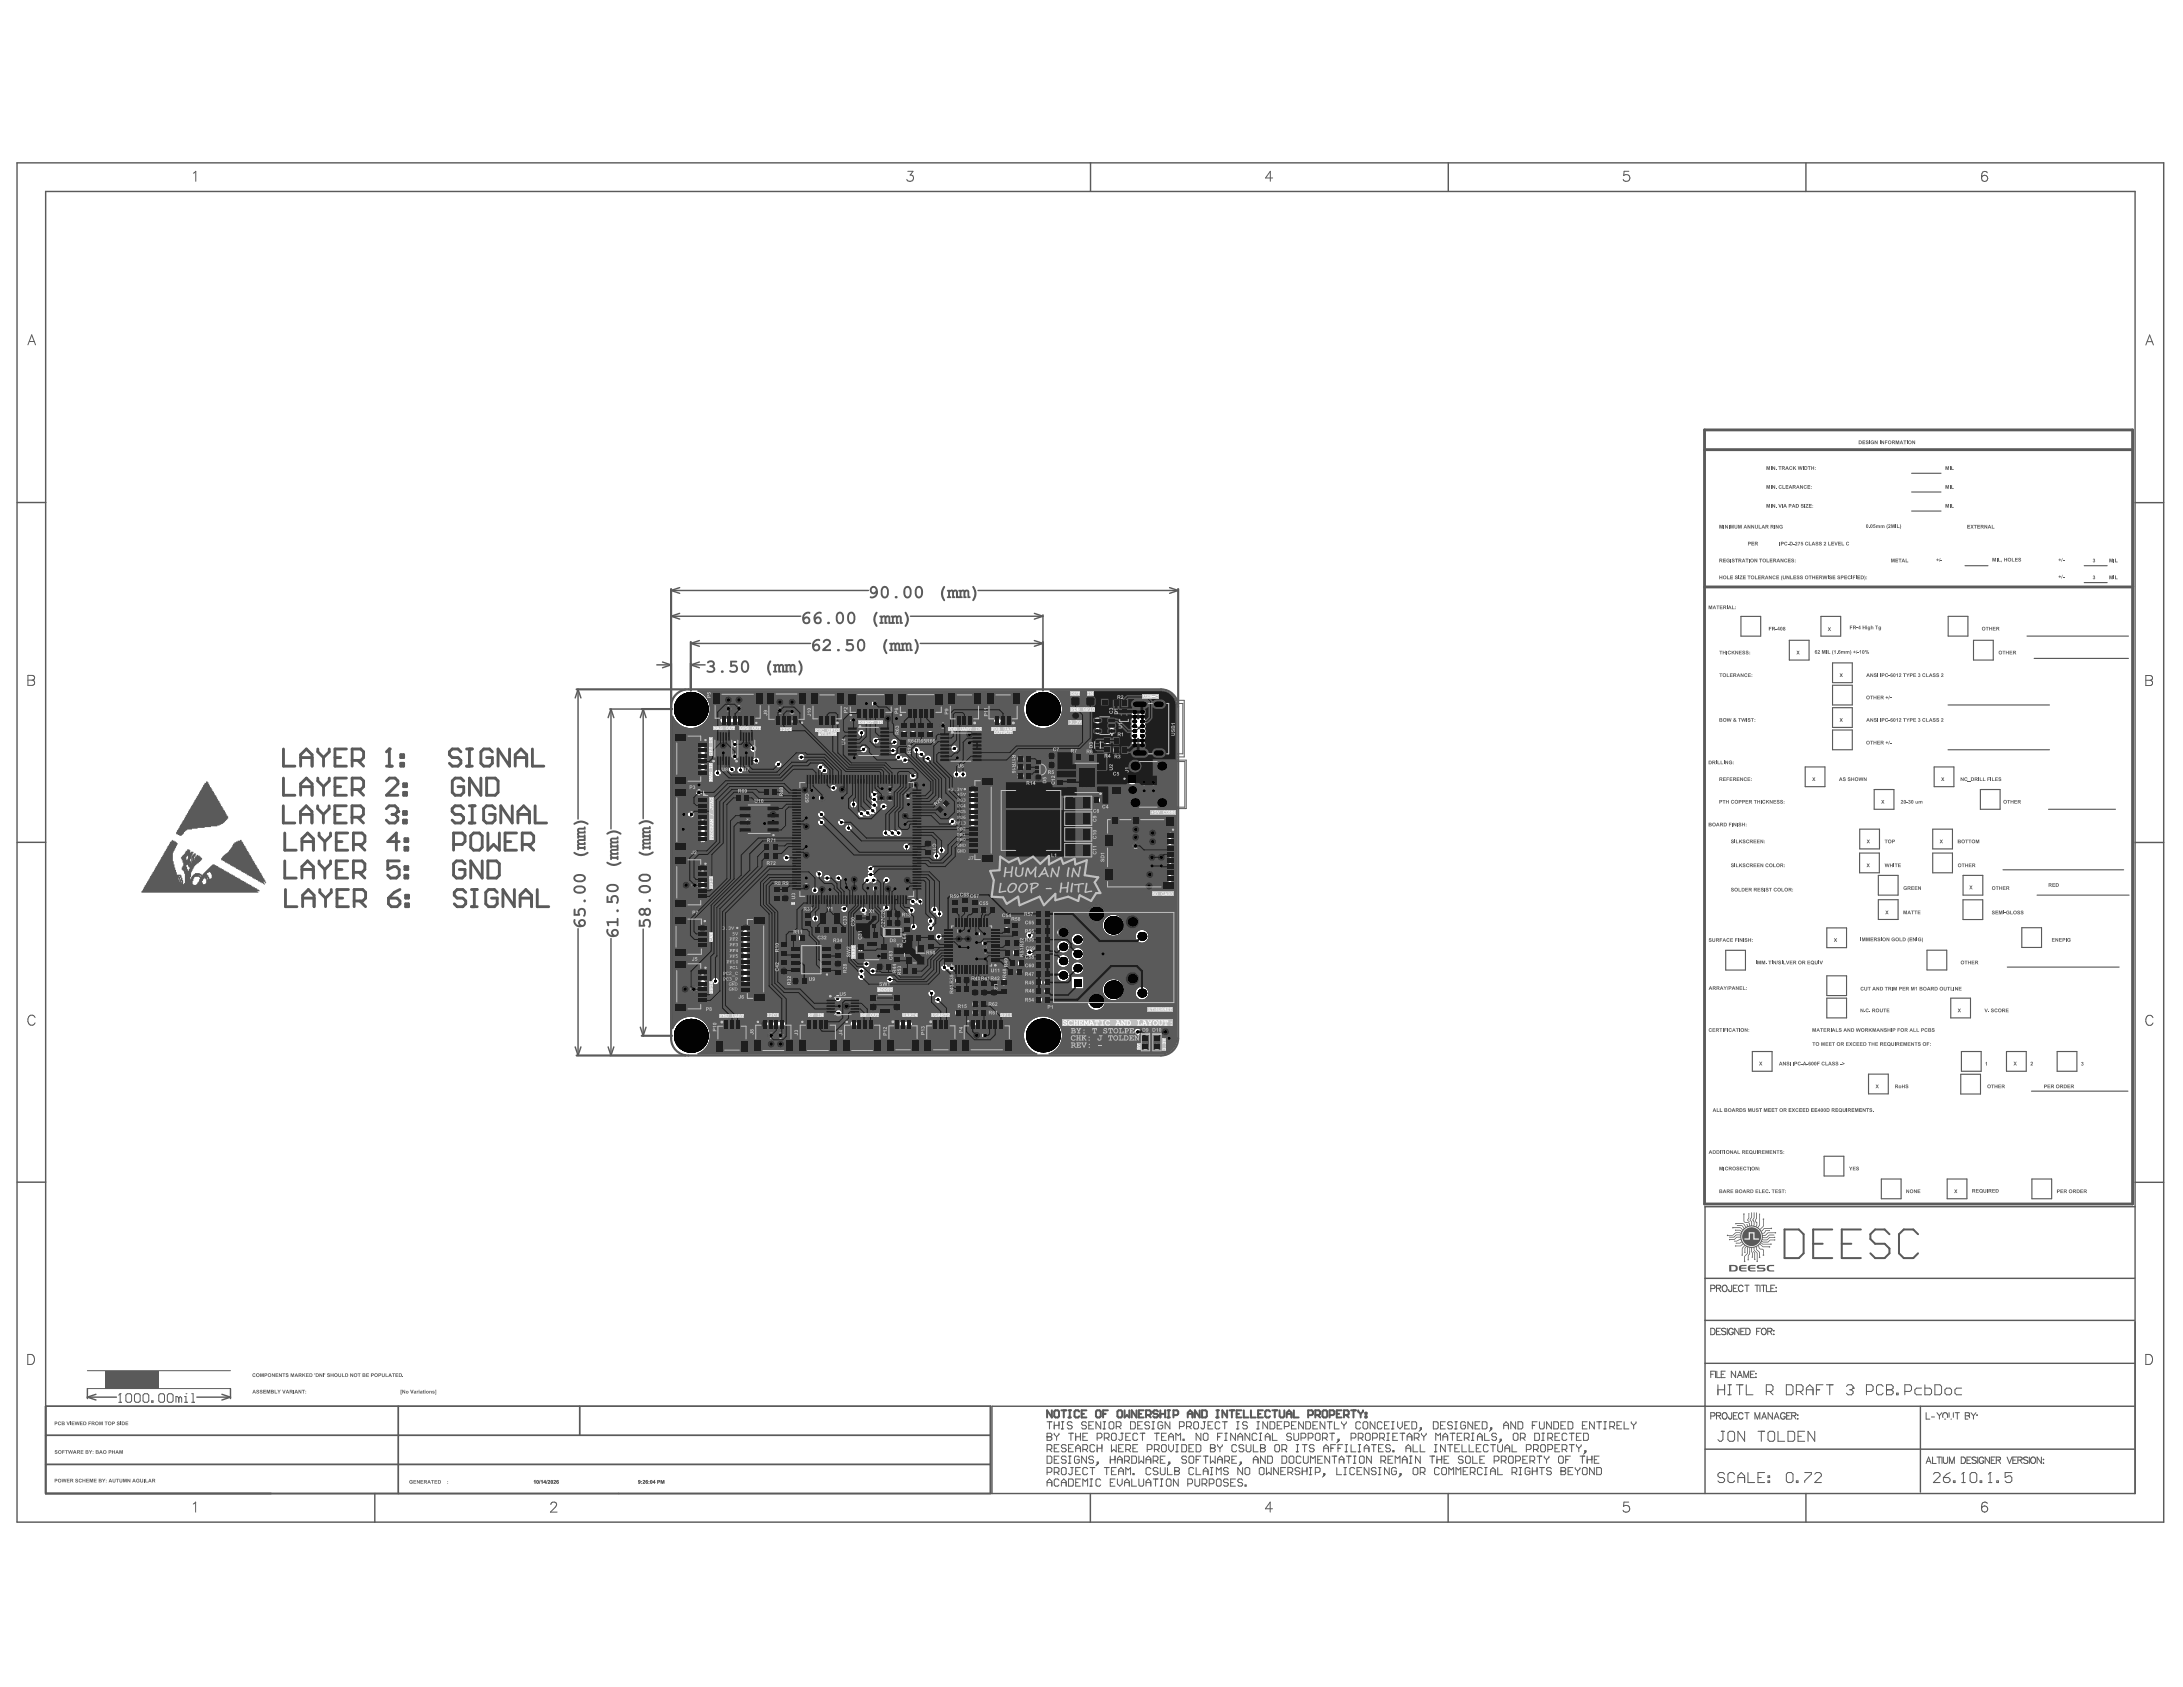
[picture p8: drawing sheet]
<svg xmlns="http://www.w3.org/2000/svg" width="279mm" height="216mm" viewBox="0 0 279 216" stroke-linecap="round" stroke-linejoin="round" font-family="sans-serif">
<g fill="none" stroke="#5a5a5a" stroke-width=".13">
<path d="M86.3 93.7h4.4v6.7h-4.4zM91.1 88.5h6.7v4.4h-6.7zM91.3 93.5h2.5v4.6h-2.5zM92.1 94.9h.9v1.9h-.9zM92.8 89.2h.9v1.9h-.9zM94.1 89.2h.9v1.9h-.9zM94.3 93.5h2.5v4.6h-2.5zM95.1 94.9h.9v1.9h-.9zM98 88.6h5.3v4.3h-5.3zM99.4 89.5h.9v1.9h-.9zM100.9 89.5h.9v1.9h-.9zM101.2 99h16.9v16.9h-16.9z"/>
<path d="M103.6 88.6h4.5v4.4h-4.5zM107.7 91.7h1.9v.9h-1.9zM108.4 92.9h5.6v4h-5.6zM108.4 88.7h6.1v3.4h-6.1zM110.5 89.6h1.9v.9h-1.9zM113.2 91.5h1.9v.9h-1.9zM114.8 88.7h6.1v3.4h-6.1zM115.1 94.6h.9v1.9h-.9zM115.3 92.5h.9v1.9h-.9zM116.4 92.5h.9v1.9h-.9zM117.5 92.5h.9v1.9h-.9zM118.6 92.5h.9v1.9h-.9z"/>
<path d="M120.2 93.6h5.6v4h-5.6zM120.2 91.4h1v1.9h-1zM121.2 88.6h4.5v4.4h-4.5zM123.6 93.6h.9v1.9h-.9zM123.8 99.4h3.4v11.1h-3.4zM126.1 88.6h4.6v4.4h-4.6zM130.2 98.8h1.9v.9h-1.9zM130.2 96.6h1.9v1h-1.9zM130.2 97.7h1.9v1h-1.9zM134.2 97.5h1.9v.9h-1.9zM134.2 96.3h1.9v.9h-1.9zM135.2 98.6h1v1.9h-1z"/>
<path d="M136.5 97.8h1v-.2h3.2v.2h1v3.5h-1v.2h-3.2v-.2h-1zM136.5 96.5h1.9v.9h-1.9zM139.3 96.5h1.9v.9h-1.9zM139.9 91.8h.7v-.2h1.6v.2h.7v2.2h-.7v.1h-1.6v-.1h-.7zM140 94.5h.9v1.7h-.9zM140.9 89.5h.9v1.9h-.9zM141.3 94.4h.9v1.9h-.9zM142.1 99.3h1.5v2.5h-1.5zM142.5 89.6h1.9v.9h-1.9zM142.5 94.3h1.9v.9h-1.9zM142.5 95.5h1.9v1h-1.9zM143.3 90.7h1.1v1.6h-1.1z"/>
<path d="M144.3 97.3h7.5v6.2h-7.5zM144.6 89.6h7v7.3h-7zM146 99.7h.9v1.9h-.9zM146.1 98.4h1.7v1.1h-1.7zM147.2 99.7h.9v1.9h-.9zM86.3 117.2h4.4v5.3h-4.4zM86.3 100.9h1.8v.2h1.8v.9h.7v5.8h-.7v.9h-2v.2h-1.6zM86.3 109.6h4.4v6.7h-4.4zM87 105.7h2v.9h-2zM87.2 103.8h1.6v.9h-1.6zM87.4 112.8h1.9v.9h-1.9zM89 100.1h.9v1.7h-.9z"/>
<path d="M94.1 101.7h1.9v.9h-1.9zM94.5 102.9h5.3v3.9h-5.3zM94.7 117.2h3.4v11h-3.4zM95.3 103.8h1.9v.9h-1.9zM95.3 105h1.9v.9h-1.9zM97.4 103.9h.9v1.9h-.9zM97.7 100.9h1.9v.9h-1.9zM97.8 108h1.9v.9h-1.9zM97.8 109.1h1.9v.9h-1.9zM98.6 103.9h.9v1.9h-.9zM99 113.4h.9v1.9h-.9zM100.1 113.4h.9v1.9h-.9z"/>
<path d="M101.1 119.6h2v.9h-2zM102.5 100.6h1.9v.9h-1.9zM102.7 104.3h.9v1.9h-.9zM102.7 107.9h.9v1.9h-.9zM102.7 112h.9v1.9h-.9zM102.9 116.7h1v1.9h-1zM103.7 101.7h1.9v.9h-1.9zM104.3 118.6h1.9v.9h-1.9zM104.8 116.7h2.9v1.6h-2.9zM104.8 113.4h1.9v.9h-1.9zM106.5 118.6h1.9v.9h-1.9zM107.3 100.6h.9v1.9h-.9z"/>
<path d="M107.8 112.1h1.9v.9h-1.9zM107.8 113.2h1.9v.9h-1.9zM109.5 117h.9v1.9h-.9zM110.5 119.2h1.9v.9h-1.9zM110.7 113.3h1.9v.9h-1.9zM110.7 117h1.6v1.9h-1.6zM112.3 100.6h1v1.9h-1zM113.1 113.5h2v.9h-2zM113.2 118.8h2.1v1.1h-2.1zM113.4 116.6h1.9v.9h-1.9zM113.4 117.7h1.9v.9h-1.9zM113.4 100.6h1v1.9h-1z"/>
<path d="M115.4 104h.9v1.9h-.9zM115.6 117.5h.9v1.9h-.9zM115.7 112.2h.9v2h-.9zM115.8 101.4h1v2h-1zM116.1 119.6h1.9v.9h-1.9zM116.7 100h1.9v.9h-1.9zM118.3 107.6h.9v1.9h-.9zM118.7 119.6h.9v1.9h-.9zM120.6 118.8h1v-.5h.5v-1h4.5v1h.5v.5h1v4.5h-1v.5h-.5v1h-4.5v-1h-.5v-.5h-1zM121.1 102.2l-1.4 1.4 .7 .6 1.3-1.4-.6-.6M121.7 115.1h.9v1.9h-.9zM122.3 119.8h.9v1.9h-.9z"/>
<path d="M122.5 118.7h1.9v.9h-1.9zM123 114.9h.9v1.9h-.9zM123.4 119.8h1v1.9h-1zM124.3 115.1h.9v1.9h-.9zM124.6 119h1.9v1h-1.9zM125.5 116h1.9v.9h-1.9zM128.1 101.1h2v-.6h3.8v.6h2v7.8h-2v.6h-3.8v-.6h-2zM128.4 117.6h.9v1.9h-.9zM129.5 118h.9v1.9h-.9zM132.6 117.6h1.9v.9h-1.9zM132.6 116.5h1.9v.9h-1.9zM132.6 118.7h1.9v.9h-1.9z"/>
<path d="M132.6 119.8h1.9v.9h-1.9zM136.3 101.9h3.4v1.7h-3.4zM136.3 103.9h3.4v1.7h-3.4zM136.3 105.9h3.4v1.7h-3.4zM136.3 108h3.4v1.7h-3.4zM140 101.9h1.9v1h-1.9zM141.3 104.4h9.1v9.6h-9.1zM144.9 106.8h.9v1.9h-.9zM144.9 104.7h.9v1.9h-.9zM146.7 112.9h1.9v.9h-1.9zM146.8 111.5h1.9v.9h-1.9zM147 109.3h.9v1.9h-.9z"/>
<path d="M147.1 106.2h1.9v.9h-1.9zM147.1 107.3h1.9v.9h-1.9zM148.2 109.3h.9v1.9h-.9zM86.3 122.9h4.4v6.7h-4.4zM87.3 126.1h1.9v.9h-1.9zM91.4 130.4h4.6v4.3h-4.6zM96.3 130.3h5.3v4.4h-5.3zM98.2 132.1h1v1.9h-1zM99.4 132.1h1v1.9h-1zM99.9 122.8h.9v1.9h-.9zM99.9 120.5h.9v1.9h-.9zM101.2 120.8h5.3v4h-5.3z"/>
<path d="M101.4 125.1h1.9v.9h-1.9zM102 130.3h5.3v4.4h-5.3zM103.5 122.8h.7M103.8 122.5v.7M105.6 127.5h4.5v2.5h-4.5zM106.8 120.8h.9v1.9h-.9zM106.8 123h.9v1.9h-.9zM106.9 128.3h1.9v.9h-1.9zM107.7 130.3h5.3v4.4h-5.3zM109.6 120.4h4v2.6h-4zM110.7 121.2h.6v1.2h-.6zM111.3 127.1h4v2.6h-4z"/>
<path d="M112.2 123.3h1.9v.9h-1.9zM113.3 130.3h4.5v4.4h-4.5zM114.4 121.3h.9v1.9h-.9zM115.5 123.8h1.9v.9h-1.9zM115.8 120.8h2.6v.3h.1v2.2h-.1v.2h-2.6v-.2h-.1v-2.2h.1zM118.1 130.3h4.6v4.4h-4.6zM122.2 125h1.9v.9h-1.9zM122.2 126.1h1.9v.9h-1.9zM122.2 129.1h1.9v1h-1.9zM122.9 130.3h6.7v4.4h-6.7zM124.3 125.5h1v1.9h-1zM124.4 129.1h1.9v1h-1.9z"/>
<path d="M124.4 128h1.9v1h-1.9zM124.5 121.2h1v1.9h-1zM124.6 120.2h1.9v.9h-1.9zM124.6 132.1h1.9v.9h-1.9zM125.5 125.5h1v1.9h-1zM125.6 121.2h1v1.9h-1zM126.7 125.5h.9v1.9h-.9zM128 125.2h1v2.2h-1zM128.5 121.4h1.9v1h-1.9zM128.5 120.2h1.9v.9h-1.9zM129 123.9h1.9v.9h-1.9zM129.2 122.8h1.9v.9h-1.9z"/>
<path d="M132.6 124.2h1.9v.9h-1.9zM132.6 123.1h1.9v.9h-1.9zM132.6 125.3h1.9v.9h-1.9zM132.6 126.4h1.9v.9h-1.9zM132.6 127.5h1.9v.9h-1.9zM132.6 120.9h1.9v.9h-1.9zM132.6 122h1.9v.9h-1.9zM140.5 121.1h4.4v2h-4.4zM146.1 132.4h1v2.1h-1zM146.1 132.5h1v1.9h-1zM147.5 132.4h1.1v2.1h-1.1zM147.6 132.5h.9v1.9h-.9z"/>
</g>
<g fill="#5a5a5a">
<path d="M126.9 123h.7v.1h-.7z"/>
<path d="M126.9 122.6h.7v.2h-.7z"/>
<path d="M126.9 122.3h.7v.1h-.7z"/>
<path d="M126.9 121.9h.7v.1h-.7z"/>
<path d="M126.9 121.5h.7v.2h-.7z"/>
<path d="M126.9 121.2h.7v.1h-.7z"/>
<path d="M126.8 120.8h.8v.2h-.8z"/>
<path d="M126.8 120.4h.8v.2h-.8z"/>
<path d="M126.9 120.1h.7v.1h-.7z"/>
<path d="M126.8 119.7h.8v.2h-.8z"/>
<path d="M126.8 119.4h.8v.1h-.8z"/>
<path d="M126.8 119h.8v.2h-.8z"/>
<path d="M126.3 117.8h.1v.8h-.1z"/>
<path d="M125.9 117.8h.2v.8h-.2z"/>
<path d="M125.5 117.8h.2v.8h-.2z"/>
<path d="M125.2 117.8h.1v.8h-.1z"/>
<path d="M124.8 117.8h.2v.8h-.2z"/>
<path d="M124.5 117.8h.1v.8h-.1z"/>
<path d="M124.1 117.8h.2v.8h-.2z"/>
<path d="M123.7 117.8h.2v.8h-.2z"/>
<path d="M123.4 117.8h.1v.8h-.1z"/>
<path d="M123 117.8h.2v.8h-.2z"/>
<path d="M122.7 117.8h.1v.8h-.1z"/>
<path d="M122.3 117.8h.2v.8h-.2z"/>
<path d="M121.1 119h.8v.1h-.8z"/>
<path d="M121.1 119.4h.8v.1h-.8z"/>
<path d="M121.1 119.7h.8v.2h-.8z"/>
<path d="M121.1 120.1h.8v.1h-.8z"/>
<path d="M121.1 120.5h.8v.1h-.8z"/>
<path d="M121.1 120.8h.8v.2h-.8z"/>
<path d="M121.1 121.2h.8v.1h-.8z"/>
<path d="M121.1 121.5h.8v.2h-.8z"/>
<path d="M121.1 121.9h.8v.1h-.8z"/>
<path d="M121.1 122.3h.8v.1h-.8z"/>
<path d="M121.1 122.6h.8v.2h-.8z"/>
<path d="M121.1 123h.8v.1h-.8z"/>
<path d="M122.3 123.6h.1v.7h-.1z"/>
<path d="M122.7 123.6h.1v.7h-.1z"/>
<path d="M123 123.6h.2v.7h-.2z"/>
<path d="M123.4 123.6h.1v.7h-.1z"/>
<path d="M123.8 123.6h.1v.7h-.1z"/>
<path d="M124.1 123.6h.1v.7h-.1z"/>
<path d="M124.5 123.6h.1v.7h-.1z"/>
<path d="M124.8 123.6h.2v.7h-.2z"/>
<path d="M125.2 123.6h.1v.7h-.1z"/>
<path d="M125.6 123.6h.1v.7h-.1z"/>
<path d="M125.9 123.6h.2v.7h-.2z"/>
<path d="M126.3 123.6h.1v.7h-.1z"/>
</g>
<g fill="none" stroke="#5a5a5a" stroke-width=".13">
<path d="M86.6 94.2h3.1v5.8h-3.1zM91.5 94.7h2.2v2.2h-2.2zM91.5 88.9h5.8v3h-5.8zM92.2 95.2h.7v1.2h-.7zM92.9 89.5h.7v1.2h-.7zM94.2 89.5h.7v1.2h-.7zM94.4 94.7h2.2v2.2h-2.2zM95.2 95.2h.7v1.2h-.7zM98.5 88.9h4.3v3.1h-4.3zM99.5 89.8h.7v1.2h-.7zM101 89.8h.7v1.2h-.7zM104.1 88.9h3.6v3.1h-3.6z"/>
<path d="M108.1 91.8h1.2v.7h-1.2zM108.9 89h5.1v2.1h-5.1zM109.6 93.1h3.2v3.6h-3.2zM110.8 89.7h1.2v.7h-1.2zM113.6 91.6h1.2v.7h-1.2zM115.2 94.9h.7v1.2h-.7zM115.3 89h5.1v2.1h-5.1zM115.4 92.8h.7v1.2h-.7zM116.5 92.8h.7v1.2h-.7zM117.6 92.8h.7v1.2h-.7zM118.7 92.8h.7v1.2h-.7zM120.4 91.7h.6v1.2h-.6z"/>
<path d="M121.4 93.8h3.2v3.6h-3.2zM121.6 88.9h3.6v3.1h-3.6zM123.7 93.9h.7v1.2h-.7zM124.8 99.9h2.1v10.1h-2.1zM126.6 88.9h3.6v3.1h-3.6zM130.5 96.8h1.2v.6h-1.2zM130.5 97.9h1.2v.6h-1.2zM130.5 99h1.2v.6h-1.2zM134.6 97.6h1.2v.6h-1.2zM134.6 96.4h1.2v.7h-1.2zM135.4 99h.6v1.2h-.6zM136.9 96.6h1.2v.7h-1.2z"/>
<path d="M137.7 98.9h-.8v.4h.8M137.7 97.8h2.8v3.5h-2.8zM137.7 99.8h-.8v.4h.8M137.7 98h-.8v.4h.8M139.7 96.6h1.2v.7h-1.2zM140.2 94.9h.6v.9h-.6zM140.5 98.9h.8v.4h-.8M140.5 98h.8v.4h-.8M140.5 99.8h.8v.4h-.8M140.8 91.8h1.2v2.2h-1.2zM141 89.8h.7v1.2h-.7zM141.4 94.7h.7v1.2h-.7z"/>
<path d="M142.3 99.8h1.1v1.6h-1.1zM142.8 94.4h1.2v.7h-1.2zM142.8 89.7h1.2v.7h-1.2zM142.8 95.7h1.2v.6h-1.2zM143.5 90.9h.7v1.2h-.7zM144.8 90h6.6v6.5h-6.6zM145.3 97.5h6.3v5.8h-6.3zM146.4 98.6h1.2v.7h-1.2zM149.3 97.5v5.8M86.6 117.7h3.1v4.3h-3.1zM86.6 110h3.1v5.8h-3.1zM87.4 105.8h1.2v.7h-1.2z"/>
<path d="M87.6 103.9h.8v.6h-.8zM87.8 112.9h1.2v.7h-1.2zM89.2 100.5h.6v.9h-.6zM94.4 101.8h1.2v.7h-1.2zM95.6 103.9h1.2v.7h-1.2zM95.6 105.1h1.2v.7h-1.2zM95.7 117.7h2v10.1h-2zM95.8 103.1h2.8v3.5h-2.8zM97.5 104.2h.7v1.2h-.7zM98 101h1.2v.7h-1.2zM98.1 108.1h1.2v.7h-1.2zM98.1 109.2h1.2v.7h-1.2z"/>
<path d="M98.7 104.2h.6v1.2h-.6zM99.1 113.8h.7v1.2h-.7zM100.2 113.8h.7v1.2h-.7zM101.5 119.7h1.2v.7h-1.2zM102.4 100.2h14.5v14.5h-14.5zM102.9 104.6h.6v1.2h-.6zM102.9 108.3h.6v1.2h-.6zM102.9 112.3h.6v1.2h-.6zM102.9 100.7h1.2v.7h-1.2zM103.1 117.1h.6v1.2h-.6zM104.1 101.8h1.2v.7h-1.2zM104.6 118.7h1.2v.7h-1.2z"/>
<path d="M105.1 117h2.3v1h-2.3zM105.2 113.5h1.2v.7h-1.2zM106.8 118.7h1.2v.7h-1.2zM107.4 101h.7v1.2h-.7zM108.2 112.2h1.2v.7h-1.2zM108.2 113.3h1.2v.7h-1.2zM109.6 117.4h.7v1.2h-.7zM110.8 119.4h1.2v.6h-1.2zM110.9 117.2h1.2v1.5h-1.2zM111 113.4h1.2v.7h-1.2zM111.3 117.2l.1 .2h.1h.2l.1-.2M112.5 101h.6v1.2h-.6z"/>
<path d="M113.5 113.6h1.2v.7h-1.2zM113.6 101h.6v1.2h-.6zM113.7 119h1.2v.7h-1.2zM113.8 116.7h1.2v.7h-1.2zM113.8 117.8h1.2v.7h-1.2zM115.5 104.4h.7v1.2h-.7zM115.7 117.8h.7v1.2h-.7zM115.8 112.6h.7v1.2h-.7zM116 101.8h.6v1.2h-.6zM116.4 119.7h1.2v.7h-1.2zM117.1 100.1h1.2v.7h-1.2zM118.4 107.9h.7v1.2h-.7z"/>
<path d="M118.8 119.9h.7v1.2h-.7zM120.9 102.5l.5 .5M120.9 102.5l-.9 .9 .5 .5 .9-.9M121.8 118.5h5.1v5.1h-5.1zM121.8 115.4h.7v1.2h-.7zM122.8 118.8h1.2v.7h-1.2zM123.1 115.3h.7v1.2h-.7zM124.4 115.4h.7v1.2h-.7zM125 119.2h1.1v.6h-1.1zM125.9 116.1h1.2v.7h-1.2zM128.2 104.8h.2l.1 .2-.1 .2h-.2M128.2 101.3h7.5v7.4h-7.5z"/>
<path d="M128.5 117.9h.7v1.2h-.7zM129.6 118.4h.7v1.2h-.7zM132.9 117.7h1.2v.7h-1.2zM132.9 116.6h1.2v.7h-1.2zM132.9 118.8h1.2v.7h-1.2zM132.9 119.9h1.2v.7h-1.2zM136.8 104.1h2.4v1.3h-2.4zM136.8 102.1h2.4v1.3h-2.4zM136.8 106.1h2.4v1.4h-2.4zM136.8 108.1h2.4v1.4h-2.4zM137.7 100.7h-.8v.4h.8M138.9 101.3v-.1l.2-.1 .2 .1v.1"/>
<path d="M139.9 100.5l.6 .6M139.9 100.8h.6M140.2 100.5v.6M140.3 102.1h1.2v.6h-1.2zM140.5 100.5l-.6 .6M140.5 100.7h.8v.4h-.8M141.8 104.9h8.2v8.6h-8.2zM145 107.1h.7v1.2h-.7zM145 105h.7v1.2h-.7zM146.1 100.1h.7v1.2h-.7zM147 113.1h1.2v.6h-1.2zM147.1 109.7h.7v1.2h-.7z"/>
<path d="M147.1 111.6h1.2v.7h-1.2zM147.3 100.1h.7v1.2h-.7zM147.5 106.3h1.2v.7h-1.2zM147.5 107.4h1.2v.7h-1.2zM148.3 109.7h.7v1.2h-.7zM86.6 123.3h3.1v5.8h-3.1zM87.6 126.3h1.2v.6h-1.2zM91.9 131.3h3.6v3.1h-3.6zM96.8 131.3h4.3v3.1h-4.3zM98.4 132.5h.6v1.2h-.6zM99.6 132.5h.6v1.2h-.6zM100 123.1h.7v1.2h-.7z"/>
<path d="M100 120.8h.7v1.2h-.7zM101.8 125.2h1.2v.7h-1.2zM102.4 121.1h2.8v3.5h-2.8zM102.5 131.3h4.3v3.1h-4.3zM106.8 127.7h2.2v2.1h-2.2zM106.9 121.1h.7v1.2h-.7zM106.9 123.3h.7v1.2h-.7zM107.3 128.4h1.2v.7h-1.2zM108.2 131.3h4.3v3.1h-4.3zM110.1 120.8h3v2h-3zM110.9 121.6h.2v.4h-.2zM111.8 127.3h3v2h-3z"/>
<path d="M112.6 123.4h1.2v.7h-1.2zM113.8 131.3h3.6v3.1h-3.6zM114.5 121.7h.7v1.2h-.7zM115.9 121.2h2.4v1.9h-2.4zM115.9 123.9h1.2v.7h-1.2zM118.3 122h-.2v.2v.1l.2 .1M118.6 131.3h3.6v3.1h-3.6zM122.4 120.1h.7v1.2h-.7zM122.6 125.1h1.2v.7h-1.2zM122.6 126.2h1.2v.7h-1.2zM122.6 129.3h1.2v.6h-1.2zM123.4 131.3h5.8v3.1h-5.8z"/>
<path d="M123.6 120.1h.6v1.2h-.6zM124.5 125.9h.6v1.2h-.6zM124.7 121.6h.6v1.2h-.6zM124.8 129.3h1.2v.6h-1.2zM124.8 128.2h1.2v.6h-1.2zM124.9 120.3h1.2v.7h-1.2zM125 132.2h1.1v.6h-1.1zM125.7 125.9h.6v1.2h-.6zM125.8 121.6h.6v1.2h-.6zM126.8 125.9h.7v1.2h-.7zM128.9 120.3h1.2v.7h-1.2zM128.9 121.6h1.2v.6h-1.2z"/>
<path d="M129.3 124h1.2v.7h-1.2zM129.5 122.9h1.2v.7h-1.2zM132.9 124.3h1.2v.7h-1.2zM132.9 123.2h1.2v.7h-1.2zM132.9 125.4h1.2v.7h-1.2zM132.9 126.5h1.2v.7h-1.2zM132.9 127.6h1.2v.7h-1.2zM132.9 122.1h1.2v.7h-1.2zM132.9 121h1.2v.7h-1.2zM140.9 121.3h3.5v1.6h-3.5zM141.7 121.3v1.6M143.7 121.3v1.6"/>
<path d="M146.3 132.8h.6v1.2h-.6zM146.9 132.8v1.2M147.7 132.8h.7v1.2h-.7z"/>
<circle cx="142.3" cy="94.1" r=".05"/>
<circle cx="111.4" cy="117.5" r=".05"/>
<circle cx="132" cy="107.2" r=".05"/>
<circle cx="104.8" cy="124.1" r=".29"/>
<circle cx="117.9" cy="121.8" r=".05"/>
</g>
<g fill="none" stroke="#5a5a5a" stroke-width=".14">
<path d="M89.7 101.3v7.2"/>
<circle cx="90.3" cy="94.7" r=".07"/>
<circle cx="96.8" cy="92.5" r=".07"/>
<circle cx="143.9" cy="99.7" r=".07"/>
<circle cx="90.3" cy="110.5" r=".07"/>
<circle cx="94.4" cy="118.8" r=".07"/>
<circle cx="99" cy="106.9" r=".07"/>
<circle cx="123.5" cy="101" r=".07"/>
<circle cx="150.1" cy="106.2" r=".07"/>
<circle cx="90.3" cy="123.9" r=".07"/>
<circle cx="123.9" cy="130.7" r=".07"/>
</g>
<g fill="none" stroke="#5a5a5a" stroke-width=".18">
<circle cx="91.3" cy="97.4" r=".07"/>
<circle cx="94.2" cy="97.4" r=".07"/>
<circle cx="110.1" cy="93" r=".07"/>
<circle cx="121.9" cy="93.7" r=".07"/>
<circle cx="106.3" cy="127.5" r=".07"/>
<circle cx="125.8" cy="122.5" r=".43"/>
</g>
<g fill="none" stroke="#5a5a5a" stroke-width=".22">
<circle cx="107.2" cy="92.5" r=".07"/>
<circle cx="124.7" cy="92.5" r=".07"/>
<circle cx="129.7" cy="92.5" r=".07"/>
<circle cx="92.4" cy="130.8" r=".07"/>
<circle cx="114.3" cy="130.8" r=".07"/>
<circle cx="119.1" cy="130.8" r=".07"/>
</g>
<g fill="none" stroke="#5a5a5a" stroke-width=".37">
<circle cx="110" cy="91.3" r=".27"/>
<circle cx="116.4" cy="91.3" r=".27"/>
</g>
<g fill="#5a5a5a">
<path d="M26.2 100.2l.3 .1 .2 .6 .2 .1 .1 .4 .2 .1 .1 .4 .2 .1v.2h.1l.1 .4 .2 .1 .2 .6 .2 .1v.2h.1v.2l.2 .1 .2 .6 .2 .1v.3l-.3 .2-.2 .3-.4 .2v.1h-.3v.1h-.8v.1h-.8v.1h-.9v.1l-1.3 .1v.1h-.2l-.1 .2-.3 .2-.1 .3h-.3v-.1l-.5-.1 .2-.5 .2-.1v-.2h.1v-.2h.1v-.2l.2-.2 .1-.4 .2-.1 .2-.6 .2-.1 .2-.6 .2-.1 .1-.4 .2-.1 .2-.6 .2-.1 .1-.4 .2-.1v-.2h.1l.1-.4 .2-.1v-.2h.1l.1-.4 .2-.1z"/>
<path d="M29.8 108l.9-.3v.2l.2 .1 .1 .4 .2 .1 .2 .6 .2 .1 .1 .4 .3 .1 .2 .6 .2 .1 .1 .4 .2 .1v.2h.1v.2l.2 .1 .1 .4 .2 .1 .2 .6 .2 .1 .2 .6h-.1l-.1-.2-.6-.2-.1-.2-.6-.2-.1-.2-.7-.2-.1-.2-.6-.2-.1-.2-.6-.2-.1-.2-.6-.2-.1-.2-.6-.2-.1-.2-.4-.1v-.3l.2-.1 .2-.3h.2l.1-.2 .3-.2v-.2l.3-.2z"/>
<path d="M223.8 162l.9-.1v.1h-.6l-.1 .2h.7v.2h-.7l.1 .2h.6v.1h-.6l-.3-.1-.1-.4z"/>
<path d="M223.8 155.3h.1v.6l-.2 .3 .2 .2-.3-.2 .2-.4z"/>
<path d="M222.6 162l.3-.1h.6v.1h-.6l-.1 .2h.7v.2h-.7l.2 .2h.5v.1l-.8-.1-.1-.2z"/>
<path d="M224.9 162l.3-.1h.7v.1h-.7l-.1 .1 .8 .2v.3l-.2 .1h-.8v-.1h.7l.1-.1-.1-.1-.7-.1v-.1z"/>
<path d="M226.2 162l.2-.1h.7v.1l-.6 .1-.1 .3 .1 .2h.6v.1l-.9-.1-.1-.2z"/>
<path d="M224.4 160.1l.2 .3 .1 .8-.1 .1-.1-.1v-.8l-.1-.2z"/>
<path d="M30 107.8l.9-.3v.2l.2 .1 .1 .4 .2 .1 .2 .6 .2 .1 .1 .4 .2 .1 .2 .6 .2 .1 .1 .4 .2 .1 .1 .4 .2 .1v.2h.1v.2l.2 .1 .3 .6 .2 .1 .2 .6h-.1l-.1-.2-.7-.2-.1-.2-.6-.2-.1-.2-.6-.2-.1-.2-.6-.2-.1-.2-.6-.2-.1-.2-.6-.2-.1-.2-.6-.2-.1-.2-.4-.1v-.3l.4-.3v-.1h.2l.3-.4h.1v-.2l.3-.2z"/>
<path d="M26.4 100l.3 .1 .2 .6 .2 .1 .1 .4 .2 .1 .1 .4 .2 .1 .2 .6 .2 .1 .2 .6 .2 .1 .1 .4 .2 .2 .2 .6 .2 .1v.3h-.1l-.4 .5-.4 .1v.1h-.3v.1h-.8v.1h-.8v.1h-.9v.1l-1.4 .1v.1h-.2l-.1 .2-.3 .2-.1 .3h-.3v-.1h-.2v-.1h-.2l.1-.5 .2-.1 .2-.6 .2-.1 .1-.4 .2-.1 .2-.6 .2-.1 .3-.7 .2-.1 .1-.4 .2-.1 .2-.6 .2-.1 .1-.4 .2-.1 .2-.6 .2-.1v-.2h.1v-.2h.1v-.2l.2-.1z"/>
<path d="M21.7 107.8l.2-.1v.1l.4 .1 .1 .2h.1l-.2 .6h-.1v.2h-.1v.2h-.1v.2h-.1v1.1h.1v.4h.1v.4h.1l.1 .6h.1v.3h.6v.1h.1v.3h.1v.3h.1v.5l.3-.1v-.2h.1v-1.2h-.1v-.3l-.3-.2v-.3h.1v-.2h.1v-.4h-.1v-.3h-.1l-.1-.4 .5-.4 .1-.4h.3v.1h.1v.3h.1v-.1h.3l-.1 .4h.1l.1-.2h.2v.3l-.2 .1v.4h.1v.1h.2v-.2h-.1l.1-.5 .4 .1v.1l.3 .2v.2h-.1l-.1 .2-.3 .1-.3 .4-.2 .1-.1 .4h-.1v.2h-.1v.2h-.1v.6h-.1v.3h.2l.1-.5 .2-.1 .1-.2h.6v.1h.2v.1l.2 .1 .1-.3 .5-.4v-.1h.1v-.1h.1v-.1h.1v-.1h.1v-.1h.1v-.1h.1v-.1h.3v.1l.4 .1 .1 .2 .6 .2 .1 .2 .6 .2 .1 .2 .6 .2 .1 .2 .6 .2 .1 .2 .6 .2 .1 .2 .7 .2 .1 .2 .6 .2 .1 .2h.2l.1 .2h-15v-.2l.2-.1 .2-.6 .2-.1 .1-.4 .2-.1 .2-.6 .2-.1 .1-.4 .2-.1 .2-.6 .2-.1 .1-.4 .2-.1 .2-.6 .2-.1 .2-.6 .2-.1 .2-.6 .2-.1zM24.4 109.6l-.1 .5h-.1v.3h.1l.1 .3h.2v-.2h-.1v-.9zM23.8 110.4v.5h-.1v.2h.1l.1 .5h.2l.2-.6-.2-.1v-.2l-.2-.1v-.2zM26.3 111.9v.2l.2 .1v.2h.1v.2h.3v-.1l.2-.1v-.5h-.1l-.1-.3-.4 .1-.1 .2zM22.7 112.3l.1 .7 .3 .2-.1-.7h-.1v-.2zM26 112.4v.2l-.2 .1-.1 .4h.1v.2h.4l.1-.3h.1v-.5h-.1l-.1-.2zM24.7 112.4l-.1 .5h-.1v.4h.1v.1h.4l.1-.2 .2-.1v-.2l.2-.1 .1-.5h-.1v-.1h-.6v.1zM23.9 109.6l-.1 .2h-.1v.4h.1v.1h.1v-.2h.1v-.2h.1v-.4z"/>
<path d="M223.1 155.3h.2v1l.5 .1 .2 .2v.2h.1v-.4l-.1-.2-.1-.2 .2-.2v-.6h.1v.6l-.2 .3 .2 .2v.5l.2 .1 .1-.5-.2-.3 .2-.2v-.7h.1v.7l-.2 .2 .2 .3-.1 .5h.2l.1-.1v-.3l-.2-.3 .2-.3v-.7h.1v.7l-.2 .4 .2 .1v.4l-.1 .2 .1 .1 .3-.3-.1-1.4 .2-.1v1.5l-.3 .3 .3 .2 .3-.4v-.9l.1-.1 .1 .1-.1 .9-.4 .5 .1 .1 .4-.3h1l-.1 .1h-.9l-.3 .3v.2h.3l.2-.4h.5v.1h-.5l-.2 .4h-.2v.2h.3l.4-.4h1v.2l-1-.1-.3 .4h-.4v.1l.5 .1 .3-.4h.7v.1h-.6l-.4 .3h-.5v.2h.1h.5l.3-.3h.7v.1h-.7l-.3 .3h-.6l-.1 .1 .8 .1 .3-.3h.5l.1 .1v.1l-.6-.1-.3 .3h-.7l-.1-.1-.1 .1 .2 .2 1.1-.1v.2h-1.1l-.2-.2-.1 .1 .4 .3h.8h.1l-.1 .2-.9-.1-.4-.3-.1 .1 .2 .4h.3l.1 .1 .1 .8h-.2v-.7l-.4-.2-.2-.3-.2 .1 .1 .3 .4 .4v.6l-.2 .1 .1-.7-.4-.4-.1-.3-.2 .1v.3l.4 .4 .1 1-.1 .1h-.1l.1-1.1-.4-.3-.1-.4h-.2l.2 1.2h-.2l-.1-1.2h-.1v.8l-.2 .2v.5l-.1 .1v-.1v-.5l.2-.2v-.4v-.4l-.2-.1v.8l-.4 .4 .1 .6-.1 .1-.1-.1v-.6l.4-.4 .1-.8-.2-.1-.1 .3v.6l-.2-.1 .1-.6 .2-.2-.2-.1-.3 .3 .1 1h-.2v-.9l.4-.4-.2-.2-.3 .3h-.7v-.1h.7l.2-.3-.1-.1-.2 .1-.5 .1v-.2h.5l.2-.1-.1-.2-.5 .2h-.4v-.1h.4l.5-.2v-.2h-.5l-.3 .3h-.7v-.1h.6l.4-.3h.4l.1-.2h-.6l-.3 .3h-.6v-.1h.6l.3-.3h.6v-.1l-.6-.1-.4 .3h-.8l.1-.1h.7l.3-.3 .7 .1 .1-.2-.2-.1h-.6v-.1h.6l.2 .2 .1-.2-.3-.2h-.9v-.2l.9 .1 .4 .3 .1-.2-.2-.3h-.7v-.1h.6l.3 .4 .2-.1-.3-.5-.9 .1-.1-.1v-.1l1 .1 .4 .4 .1-.1-.1-.2h.2v.2h.2l-.1-.4h-.4l-.2-.2zM222.9 158.3a1.31 1.31 0 0 0 2.6 0 1.31 1.31 0 0 0-2.6 0z"/>
<path d="M223 158.3a1.2 1.2 0 0 1 2.4 0 1.2 1.2 0 0 1-2.4 0zM223.8 157.7v.8h-.5v.1h.7v-.7h.4v.7h.7v-.1h-.5v-.8z"/>
<path d="M221.3 161.9l1 .1 .1 .2v.3l-.3 .2h-.8zM221.6 162v.6l.5-.1 .1-.3-.1-.1z"/>
<path d="M21.9 107.6l.2-.1v.1h.2v.1h.2v.1l.2 .1-.2 .6h-.1v.2h-.1v.2h-.1v.2h-.1v1.1h.1v.4h.1v.4h.1l.1 .6h.1v.3h.5v.1h.1l.1 .6h.1v.5l.3-.1v-.2h.1v-1.2h-.1v-.3l-.3-.2v-.3h.1v-.2h.1v-.4h-.1v-.3h-.1l-.1-.4 .5-.4 .1-.4h.3v.1h.2v.3h.1v-.1h.3l-.1 .4h.1l.1-.2h.2v.3l-.2 .1v.4h.1v.1h.2v-.2h-.1l.1-.5 .4 .1v.1l.3 .2v.2h-.1l-.1 .2-.3 .1-.3 .4-.2 .1-.1 .4h-.1l-.1 .4h-.1v.6h-.1v.3h.2l.1-.5 .2-.1 .1-.2h.6v.1h.2v.1l.2 .1 .1-.3 .5-.4v-.1h.1v-.1h.1v-.1h.1v-.1h.1v-.1h.1v-.1h.1v-.1h.3v.1l.4 .1 .1 .2 .6 .2 .1 .2 .6 .2 .1 .2 .6 .2 .1 .2 .6 .2 .1 .2 .6 .2 .1 .2 .6 .3 .1 .2 .6 .2 .1 .2h.2l.1 .2h-14.9v-.2l.2-.1 .2-.7 .2-.1 .1-.4 .2-.1 .2-.6 .2-.1 .1-.4 .2-.1 .2-.6 .2-.1 .1-.4 .2-.1 .2-.6 .2-.1 .2-.6 .2-.1 .2-.6 .2-.1zM24.6 109.4l-.1 .5h-.1v.3h.1l.1 .3h.2v-.2h-.1v-.9zM23.9 110.2v.5h-.1v.2h.1l.1 .5h.2l.3-.6-.3-.1v-.2l-.2-.1v-.2zM26.5 111.7v.2l.2 .1v.2h.1v.2h.3v-.1l.2-.1v-.5h-.1l-.1-.3-.4 .1-.1 .2zM22.8 112.1l.1 .7 .3 .2-.1-.7h-.1v-.2zM26.2 112.2v.2l-.2 .1v.2h-.1v.2h.1v.2h.4l.1-.3h.1v-.5h-.1l-.1-.2zM24.9 112.2l-.1 .5h-.1v.4h.1v.2h.4l.1-.3 .2-.1v-.2l.2-.1 .1-.5h-.1v-.1h-.6v.1zM24 109.4l-.1 .2h-.1v.4h.1v.1h.1v-.2h.1v-.2h.1v-.4z"/>
</g>
<g fill="none" stroke="#5a5a5a" stroke-width=".18">
<path d="M2.2 20.8h274.7v174h-274.7zM139.6 20.8v3.7M185.4 20.8v3.7M231.1 20.8v3.7M2.2 64.3h3.7M273.3 64.3h3.6M2.2 107.8h3.7M273.3 107.8h3.6M2.2 151.3h3.7M273.3 154.4h-55.1v36.7M273.3 151.3h3.6M5.8 180v11.1h267.5v-166.6h-267.5v166.6"/>
<path d="M5.8 180h121v11.1M11.2 178.8l1.1 .4M11.2 178.8h3.7M11.2 177.7v1.3M12.3 178.4l-1.1 .4M25.2 178.8h4.3M28.4 178.4l1.1 .4M29.5 178.8l-1.1 .4M29.5 177.7v1.3M51 180v11.1M74.2 180v3.7M218.2 174.5h55"/>
<path d="M218.2 169h55M218.2 163.6h55M245.8 180v11M273.2 180h-146.2v11.1M5.8 187.4h120.9M5.8 183.7h121M48 191.1v3.7M139.6 191.1v3.7M185.3 191.1v3.7M218.2 185.5h55M231.1 191.1v3.7"/>
</g>
<path d="M11.2 175.4h18.3M11.2 177.7h18.3" fill="none" stroke="#5a5a5a" stroke-width=".13"/>
<g fill="none" stroke="#5a5a5a" stroke-width=".15">
<path d="M222.8 78.9h2.5v2.5h-2.5zM233.1 78.9h2.5v2.5h-2.5zM244.7 65.4h3.7M244.7 63h3.7M244.7 60.6h3.7M249.3 78.9h2.6v2.5h-2.6zM251.5 72.4h2.9M266.8 74.6h2.9M266.8 72.4h2.9M229 81.9h2.5v2.6h-2.5zM231 98.2h2.6v2.5h-2.6zM234.5 93.4h2.6v2.6h-2.6z"/>
<path d="M234.5 84.8h2.6v2.6h-2.6zM234.5 87.7h2.6v2.5h-2.6zM234.5 90.6h2.6v2.5h-2.6zM247.5 98.2h2.6v2.5h-2.6zM249.3 96h13M249.3 90.2h13M252.6 81.9h2.5v2.6h-2.5zM259.4 81.4h13M260.4 84.3h12M233.8 118.8h2.5v2.5h-2.5zM238 109.2h2.5v2.5h-2.5zM238 106.1h2.6v2.5h-2.6z"/>
<path d="M239.9 101h2.5v2.6h-2.5zM240.4 115.1h2.5v2.6h-2.5zM240.4 112h2.5v2.6h-2.5zM247.4 109.2h2.5v2.5h-2.5zM247.4 106.1h2.5v2.5h-2.5zM251.2 115.2h2.6v2.5h-2.6zM251.2 112h2.6v2.6h-2.6zM253.5 101h2.5v2.6h-2.5zM256.4 111.3h15.4M258.8 118.7h2.5v2.6h-2.5zM260.7 114.6h11.8M262.2 103.6h8.6"/>
<path d="M220.9 121.6h2.5v2.5h-2.5zM224.3 134.6h2.5v2.5h-2.5zM233.8 127.7h2.5v2.6h-2.5zM233.8 124.9h2.5v2.5h-2.5zM239.2 137.5h2.5v2.5h-2.5zM246.6 121.6h2.6v2.5h-2.6zM249.7 127.7h2.5v2.6h-2.5zM251 137.5h2.5v2.5h-2.5zM251 134.6h2.6v2.5h-2.6zM256.8 134.6h2.5v2.5h-2.5zM256.9 123.8h14.3M260 139.6h12.4"/>
<path d="M263.3 134.6h2.5v2.5h-2.5zM233.5 148h2.5v2.5h-2.5zM240.8 150.9h2.5v2.5h-2.5zM249.2 150.9h2.5v2.5h-2.5zM260.1 150.9h2.5v2.5h-2.5z"/>
</g>
<path d="M218.2 55h54.7v99.1h-54.7zM218.2 57.5h54.7M218.2 75.1h54.8" fill="none" stroke="#5a5a5a" stroke-width=".37"/>
<path d="M13.5 175.4h6.8v2.3h-6.8z" fill-rule="evenodd" fill="#5a5a5a"/>
<g fill="#5a5a5a">
<path d="M82.3 189.4l.2 .1 .1 .1-.2 .2h.2v.1h-.4l.3-.3-.1-.1h-.1z"/>
<path d="M84.6 189.4h.1l.1 .3 .1-.3h.1v.5h-.1v-.4l-.1 .4-.1-.4v.4h-.1z"/>
<path d="M68.3 189.5l.2-.1v.5h-.1v-.4l-.1 .1z"/>
<path d="M69.1 189.4v.5h-.1z"/>
<path d="M69.2 189.5l.2-.1v.5h-.1v-.4l-.1 .1z"/>
<path d="M70 189.4v.5h-.1z"/>
<path d="M70.2 189.4l.2 .1v.1l-.2 .2h.2v.1h-.3l.2-.3v-.1h-.2z"/>
<path d="M70.9 189.4l.2 .1v.1l-.1 .2h.1v.1h-.3l.3-.3-.1-.1h-.2z"/>
<path d="M52.5 189.4h.3v.1h-.2l-.1 .2 .2 .1v-.1h-.1v-.1h.2v.2h-.3l-.1-.2z"/>
<path d="M52.9 189.4h.4v.1h-.3v.1h.2v.1h-.2v.1h.3v.1h-.4z"/>
<path d="M53.4 189.4l.2 .3v-.3h.1v.5h-.1l-.2-.3v.3z"/>
<path d="M53.8 189.4h.4v.1h-.3v.1h.2v.1h-.2v.1h.3v.1h-.4z"/>
<path d="M55.2 189.4h.3l-.1 .1v.4h-.1v-.4h-.1z"/>
<path d="M55.6 189.4h.4v.1h-.3v.1h.2v.1h-.2v.1h.3v.1h-.4z"/>
<path d="M51.3 177.9h.1v.6h-.1z"/>
<path d="M51.5 177.9h.1l.2 .3v-.3h.1v.4h-.1l-.2-.3v.3h-.1z"/>
<path d="M52.5 177.9h.1l.1 .3 .1-.3h.1l-.1 .4h-.1z"/>
<path d="M53.3 178h.3l-.2 .1v.2h-.1z"/>
<path d="M54.1 177.9h.1l.1 .1-.1 .1 .1 .2h-.2z"/>
<path d="M55 178h.2l.1 .3h-.1v-.2h-.2v.2z"/>
<path d="M55.3 178h.3v.1h-.2l.2 .1v.1h-.2h-.1l.2-.1h-.1z"/>
<path d="M55.7 177.9h.1v.6h-.1l.1-.1z"/>
<path d="M32.4 175.8h.3v.1l-.2-.1-.1 .1 .1 .2h.2l-.1 .1h-.3z"/>
<path d="M33.3 175.8h.1l.1 .3 .1-.3h.2v.4h-.1v-.3l-.1 .3h-.1l-.1-.3v.3h-.1z"/>
<path d="M34.8 175.8h.1l.2 .3v-.3h.1v.4h-.1l-.2-.3v.3h-.1z"/>
<path d="M35.3 175.8h.3h-.2v.1h.2v.1h-.2v.1h.2v.1h-.3z"/>
<path d="M35.7 175.8h.1l.2 .3v-.3h.1v.4h-.1l-.2-.3v.3h-.1z"/>
<path d="M36.1 175.8h.4h-.1v.4h-.1v-.4h-.2z"/>
<path d="M36.6 175.8l.2-.1 .1 .1v.1l-.2-.1 .2 .2v.2h-.3v-.1h.2l-.2-.1z"/>
<path d="M37.2 175.8h.1l.1 .3 .1-.3h.1v.4v-.3l-.1 .3h-.1l-.1-.3v.3h-.1z"/>
<path d="M38.7 175.8h.1v.2l.2-.2h.1l-.2 .1 .2 .3h-.1l-.1-.2-.1 .2h-.1z"/>
<path d="M39.2 175.8h.3h-.2v.1h.2v.1h-.2v.1h.2v.1h-.3z"/>
<path d="M40.2 175.8h.1v.1z"/>
<path d="M40.9 175.8h.1l.2 .3v-.3v.4l-.2-.3v.3h-.1z"/>
<path d="M41.4 175.8h.1v.4h-.1z"/>
<path d="M41.5 175.8h.1v.1z"/>
<path d="M41.9 175.8h.3v.1h-.2l.2 .1v.2h-.3v-.1h.1h.1l-.2-.1z"/>
<path d="M42.3 175.8h.1v.1h.2v-.1h.1v.4h-.1v-.2h-.2v.2h-.1z"/>
<path d="M43.3 175.8h.1v.3h.2v-.3h.1l-.1 .4h-.3z"/>
<path d="M43.8 175.8h.1v.3h.2v.1h-.3z"/>
<path d="M44.8 175.8h.1l.2 .3v-.3h.1v.4h-.1l-.2-.3v.3h-.1z"/>
<path d="M45.8 175.8h.3h-.1v.4h-.1v-.4h-.1z"/>
<path d="M46.9 175.8h.3h-.2v.1h.2v.1h-.2v.1h.2v.1h-.3z"/>
<path d="M48.9 175.8h.1v.3h.1v-.3h.1v.4h-.3z"/>
<path d="M49.3 175.8h.1v.3h.3v.1h-.4z"/>
<path d="M50.2 175.8h.4h-.2v.4h-.1v-.4z"/>
<path d="M50.6 175.8h.4h-.3v.1h.2v.1h-.2v.1h.3v.1h-.4z"/>
<path d="M51.5 176.1h.1v.1h-.1z"/>
<path d="M32.8 177.9h.3l.1 .1h-.3l.3 .1-.1 .2h-.3v-.1h.3l-.3-.1z"/>
<path d="M33.3 177.9h.3v.1h-.3l.3 .1v.2h-.4v-.1h.3l-.2-.1z"/>
<path d="M33.7 177.9h.3v.1h-.2h.2v.1h-.2v.2h.3h-.4z"/>
<path d="M34.1 177.9h.2v.3l.1-.3h.2v.4h-.1v-.3l-.1 .3h-.1l-.1-.3v.3h-.1z"/>
<path d="M35.1 177.9h.1v.4h.3h-.4z"/>
<path d="M35.5 177.9h.1l.1 .1 .1-.1h.1l-.1 .2v.2h-.1v-.2z"/>
<path d="M36.1 177.9h.1l.1 .3 .2-.3h.1l-.2 .4h-.1z"/>
<path d="M37.5 177.9h.1v.4h-.1z"/>
<path d="M38.2 177.9h.1l.2 .3v-.3h.1v.4h-.1l-.2-.3v.3h-.1z"/>
<path d="M38.6 177.9h.4v.1h-.1v.3h-.1v-.3h-.2z"/>
<path d="M7.5 182l.2-.1 .1 .1v.1l-.2-.1-.1 .1 .1 .2h.2l-.1 .1-.3-.1z"/>
<path d="M8.5 181.9h.1l.1 .4 .1-.4h.1l-.1 .5h-.1z"/>
<path d="M9 181.9h.1v.5h-.1z"/>
<path d="M9.2 181.9h.3v.1h-.2v.1h.2v.1h-.2v.1h.2v.1h-.3z"/>
<path d="M9.6 181.9h.1v.4l.1-.4h.1l.1 .4 .1-.4h.1l-.1 .5h-.1l-.1-.4-.1 .4h-.1z"/>
<path d="M10.2 181.9h.4v.1h-.3v.1h.3v.1h-.3v.1h.3v.1h-.4z"/>
<path d="M11.3 181.9h.3v.1h-.2v.1h.2v.1h-.2v.2h-.1z"/>
<path d="M12.7 181.9h.1l.1 .3 .1-.3h.2v.5h-.1v-.4l-.1 .4h-.1l-.1-.4v.4h-.1z"/>
<path d="M13.4 181.9h.4v.1h-.2v.4h-.1v-.4z"/>
<path d="M15 182h.3v.1l-.3-.1 .3 .2v.2h-.2l-.2-.1v-.1l.3 .1-.2-.2z"/>
<path d="M15.4 181.9h.1v.5h-.1z"/>
<path d="M16.1 181.9h.3v.1h-.2v.1h.2v.1h-.2v.1h.2v.1h-.3z"/>
<path d="M81.7 189.6a.1 .1 0 0 0 .2 0 .1 .1 0 0 0-.2 0zM81.7 189.4h.1l.2 .1v.3l-.2 .1-.1-.1h.2v-.1h-.1l-.1-.1z"/>
<path d="M82.1 189.5h.1v.1h-.1zM82.1 189.8h.1v.1h-.1z"/>
<path d="M82.7 189.5l.1-.1 .1 .1h-.2v.1h.1l.1 .1-.1 .2-.2-.1zM82.7 189.7a.1 .1 0 0 0 .2 0 .1 .1 0 0 0-.2 0z"/>
<path d="M83 189.5h.1v.1h-.1zM83 189.8h.1v.1h-.1z"/>
<path d="M83.3 189.5l.1 .3v-.3zM83.2 189.4h.2l.1 .1-.1 .4-.2-.1z"/>
<path d="M83.7 189.5l-.1 .2h.1zM83.8 189.4l.1 .3-.1 .2-.3-.1z"/>
<path d="M84.2 189.5v.1h.2v-.1zM84.1 189.4h.3l.1 .1-.1 .2h-.2v.2h-.1z"/>
<path d="M68.8 189.5v.3l.1-.3zM68.7 189.4h.1l.1 .1v.3l-.1 .1-.1-.1z"/>
<path d="M69.8 189.5l-.2 .2h.2zM69.8 189.4l.1 .3-.1 .2-.3-.1z"/>
<path d="M70.6 189.5v.3l.1-.3zM70.6 189.4h.1l.1 .1v.3l-.2 .1-.1-.1z"/>
<path d="M71.3 189.4h.1l.1 .1h-.2v.1h.1l.1 .1-.1 .2-.2-.1zM71.3 189.7a.08 .08 0 0 0 .1 0 .08 .08 0 0 0-.1 0z"/>
<path d="M81.7 189.6a.1 .1 0 0 0 .2 0 .1 .1 0 0 0-.2 0zM81.7 189.4h.1l.2 .1v.3l-.2 .1-.1-.1h.2v-.1h-.1l-.1-.1z"/>
<path d="M82.1 189.5h.1v.1h-.1zM82.1 189.8h.1v.1h-.1z"/>
<path d="M82.7 189.5l.1-.1 .1 .1h-.2v.1h.1l.1 .1-.1 .2-.2-.1zM82.7 189.7a.1 .1 0 0 0 .2 0 .1 .1 0 0 0-.2 0z"/>
<path d="M83 189.5h.1v.1h-.1zM83 189.8h.1v.1h-.1z"/>
<path d="M83.3 189.5l.1 .3v-.3zM83.2 189.4h.2l.1 .1-.1 .4-.2-.1z"/>
<path d="M83.7 189.5l-.1 .2h.1zM83.8 189.4l.1 .3-.1 .2-.3-.1z"/>
<path d="M84.2 189.5v.1h.2v-.1zM84.1 189.4h.3l.1 .1-.1 .2h-.2v.2h-.1z"/>
<path d="M68.8 189.5v.3l.1-.3zM68.7 189.4h.1l.1 .1v.3l-.1 .1-.1-.1z"/>
<path d="M69.8 189.5l-.2 .2h.2zM69.8 189.4l.1 .3-.1 .2-.3-.1z"/>
<path d="M70.6 189.5v.3l.1-.3zM70.6 189.4h.1l.1 .1v.3l-.2 .1-.1-.1z"/>
<path d="M71.3 189.4h.1l.1 .1h-.2v.1h.1l.1 .1-.1 .2-.2-.1zM71.3 189.7a.08 .08 0 0 0 .1 0 .08 .08 0 0 0-.1 0z"/>
<path d="M54.3 189.5v.1h.2v-.1zM54.3 189.4l.3 .1v.1l-.1 .1 .2 .2-.3-.2-.1 .2z"/>
<path d="M54.9 189.5v.2h.1zM54.9 189.4h.1l.2 .5-.2-.1-.3 .1z"/>
<path d="M56.1 189.5v.3h.2v-.2zM56 189.4l.4 .1v.3l-.4 .1z"/>
<path d="M57.3 189.5v.1zM57.3 189.8v.1z"/>
<path d="M52 178.2a.1 .1 0 0 0 .2 0 .1 .1 0 0 0-.2 0zM51.9 178.2a.2 .2 0 0 1 .4 0 .2 .2 0 0 1-.4 0z"/>
<path d="M53.1 178.2l.1 .1v-.1zM53 178h.2l.1 .3h-.1a.13 .13 0 0 1-.2 0 .13 .13 0 0 1 0-.2 .13 .13 0 0 1 .2 0z"/>
<path d="M53.6 177.9h.1v.1h-.1zM53.6 178h.1v.3h-.1z"/>
<path d="M53.9 178.2a.06 .06 0 0 0 .1 0 .06 .06 0 0 0-.1 0zM53.8 178h.2l.1 .3h-.3v-.1l.2-.1z"/>
<path d="M54.4 177.9h.1v.1h-.1zM54.4 178h.1v.3h-.1z"/>
<path d="M54.6 178.2a.1 .1 0 0 0 .2 0 .1 .1 0 0 0-.2 0zM54.5 178.2a.2 .2 0 0 1 .4 0 .2 .2 0 0 1-.4 0z"/>
<path d="M32.8 176a.15 .15 0 0 0 .3 0 .15 .15 0 0 0-.3 0zM32.8 176a.24 .24 0 0 1 .4 0 .24 .24 0 0 1-.4 0z"/>
<path d="M33.9 175.8v.2l.2-.1v-.1zM33.8 175.8h.3l.1 .1-.1 .1-.2 .1v.1h-.1z"/>
<path d="M34.4 176a.15 .15 0 0 0 .3 0 .15 .15 0 0 0-.3 0zM34.3 176a.24 .24 0 0 1 .4 0 .24 .24 0 0 1-.4 0z"/>
<path d="M37.9 175.9v.1h.1zM37.9 175.8h.1l.2 .4-.2-.1-.3 .1z"/>
<path d="M38.3 175.8v.2l.2-.1v-.1zM38.2 175.8h.4v.1l-.1 .1 .1 .2h-.1l-.1-.2h-.1v.2h-.1z"/>
<path d="M39.7 175.8v.3h.1l.1-.2zM39.6 175.8h.3v.4h-.3z"/>
<path d="M40.5 175.8v.3h.2v-.2zM40.4 175.8h.4v.2l-.1 .2h-.3z"/>
<path d="M42.8 176a.15 .15 0 0 0 .3 0 .15 .15 0 0 0-.3 0zM42.8 176a.24 .24 0 0 1 .4 0 .24 .24 0 0 1-.4 0z"/>
<path d="M44.3 175.8v.3h.1l.1-.2zM44.2 175.8h.3l.1 .3-.1 .1h-.3z"/>
<path d="M45.4 176a.15 .15 0 0 0 .3 0 .15 .15 0 0 0-.3 0zM45.3 176a.24 .24 0 0 1 .4 0 .24 .24 0 0 1-.4 0z"/>
<path d="M46.5 175.8v.1h.2zM46.5 176v.1h.2zM46.4 175.8h.3v.4h-.3z"/>
<path d="M47.6 175.8v.2l.2-.1zM47.5 175.8h.3v.1v.1l-.2 .1v.1h-.1z"/>
<path d="M48 176a.15 .15 0 0 0 .3 0 .15 .15 0 0 0-.3 0zM47.9 176a.25 .25 0 0 1 .5 0 .25 .25 0 0 1-.5 0z"/>
<path d="M48.5 175.8v.2l.2-.1zM48.4 175.8h.3l.1 .1-.1 .1-.2 .1v.1h-.1z"/>
<path d="M49.9 175.9v.1h.1zM49.9 175.8h.1l.2 .4-.2-.1-.3 .1z"/>
<path d="M51.1 175.8v.3h.2v-.2zM51 175.8h.4l.1 .2-.1 .2h-.4z"/>
<path d="M32.5 178v.2h.1zM32.5 177.9h.1l.2 .4h-.1l-.1-.1-.3 .1z"/>
<path d="M34.8 177.9v.1h.1zM34.8 178.1v.2l.2-.1-.1-.1zM34.7 177.9h.3v.4h-.3z"/>
<path d="M36.8 178l-.1 .2h.2zM36.7 177.9h.1l.2 .4-.1-.1-.3 .1z"/>
<path d="M37.2 178v.1l.2-.1zM37.1 177.9h.3v.2h-.1l.2 .2h-.1l-.2-.2v.2h-.1z"/>
<path d="M37.9 178l-.1 .2h.2zM37.9 177.9h.1l.2 .4h-.2v-.1l-.3 .1z"/>
<path d="M39.1 178h.1v.1h-.1zM39.1 178.3h.1h-.1z"/>
<path d="M7.1 182v.2l.2-.1zM7 181.9h.3v.1v.2h-.2v.2h-.1z"/>
<path d="M8 182v.1h.2v-.1zM8 182.2v.1h.2v-.1zM7.9 181.9l.4 .1-.1 .4h-.3z"/>
<path d="M10.8 182v.3h.1v-.3zM10.7 181.9l.3 .1 .1 .2-.1 .2h-.3z"/>
<path d="M11.8 182v.1h.2zM11.7 181.9l.4 .1v.1l-.1 .1 .1 .2-.2-.2h-.1v.2h-.1z"/>
<path d="M12.3 182.1a.14 .14 0 0 0 .2 0 .14 .14 0 0 0-.2 0zM12.2 182.2a.24 .24 0 0 1 .4 0 .24 .24 0 0 1-.4 0z"/>
<path d="M13.9 182.2a.15 .15 0 0 0 .3 0 .15 .15 0 0 0-.3 0zM13.8 182.2a.25 .25 0 0 1 .5 0 .25 .25 0 0 1-.5 0z"/>
<path d="M14.4 182v.2l.2-.1v-.1zM14.3 181.9h.3l.1 .2-.1 .1h-.2v.2h-.1z"/>
<path d="M15.7 182v.3h.1l.1-.2zM15.6 181.9l.4 .1-.1 .4h-.3z"/>
</g>
<g fill="none" stroke="#5a5a5a" stroke-width=".13">
<path d="M24.8 22.2l.3-.3v1.3M116.2 21.9h.7l-.4 .5a.43 .43 0 0 1 .4 .6 .43 .43 0 0 1-.7 .1l-.1-.1M162.9 22.8h-.9l.6-.9v1.3M208.5 21.9h-.6l-.1 .6a.45 .45 0 0 1 .7 0 .45 .45 0 0 1-.1 .6 .45 .45 0 0 1-.7-.1M254.3 22.1a.38 .38 0 0 0-.5-.1l-.1 .2-.1 .6M3.6 44.1l.5-1.2 .4 1.2M3.8 43.7h.6M274.6 44.2l.5-1.3 .5 1.3M274.8 43.7h.6M3.6 86.4h.5l.3 .2v.2l-.1 .2h-.2a.34 .34 0 0 1 .3 .4 .34 .34 0 0 1-.3 .3h-.5zM3.6 87h.5M274.6 86.5h.6l.2 .1 .1 .2-.1 .2-.2 .1a.34 .34 0 0 1 .3 .3 .34 .34 0 0 1-.3 .3h-.6z"/>
<path d="M274.6 87.1h.6M4.5 130.2a.47 .47 0 0 0-.6-.3 .47 .47 0 0 0-.3 .5 .56 .56 0 0 0 .1 .6 .56 .56 0 0 0 .6 .1l.2-.2M275.6 130.2a.47 .47 0 0 0-.6-.3 .47 .47 0 0 0-.4 .5 .56 .56 0 0 0 .2 .6 .56 .56 0 0 0 .6 .2l.2-.3M3.6 173.3h.4a.68 .68 0 0 1 .4 .7 .68 .68 0 0 1-.4 .6h-.4zM219 164.9h.4l.1-.3-.5-.1v.8M219 170h.2a.44 .44 0 0 1 .3 .4 .44 .44 0 0 1-.3 .4h-.2zM219 175.9h.3M219.5 175.5h-.5v.8M219.6 175.5v.8M219.7 164.9l.5-.1v-.2l-.5-.1v.8M219.7 170.4h.3M219.7 175.5v.8h.5"/>
<path d="M219.9 177.2v1.3M219.9 177.9h.8M220 164.9l.2 .4M220.2 170h-.5v.8h.5M220.3 175.9h.3M220.5 164.6l.1-.1a.39 .39 0 0 1 .5 .4 .39 .39 0 0 1-.5 .4l-.2-.3zM220.7 177.2v1.3M220.8 175.5h-.5v.8h.5M220.9 170.1l-.2-.1-.4 .1 .1 .2 .5 .3v.1l-.2 .1-.4-.1M221.1 170v.8M221.2 177.2h.4M221.2 178.5h.4"/>
<path d="M221.4 177.2v1.3M221.6 164.5v.7l-.3 .1-.1-.3M221.8 170.2a.3 .3 0 0 0-.3-.2 .3 .3 0 0 0-.3 .3v.2a.3 .3 0 0 0 .3 .3 .3 .3 0 0 0 .3-.3h-.2M221.9 164.9h.3M222.1 175.5v.8l-.5-.8v.8M222.2 177.2h.9M222.4 164.5h-.5v.8h.5M222.4 176.3l.3-.8 .3 .8M222.5 176h.4M222.6 170v.8l-.6-.8v.8M222.7 177.2v1.3M222.8 170.4h.3"/>
<path d="M223.1 164.7a.3 .3 0 0 0-.4-.2 .3 .3 0 0 0-.2 .3v.2a.3 .3 0 0 0 .2 .3 .3 .3 0 0 0 .4-.2M223.2 176.3v-.8l.3 .8 .3-.8v.8M223.3 170h-.5v.8h.5M223.3 164.5h.6M223.4 170h.3a.44 .44 0 0 1 .3 .4 .44 .44 0 0 1-.3 .4h-.3zM223.5 177.2v1.3h.9M223.6 164.5v.8M224.1 175.9h.3M224.6 175.5h-.5v.8h.5M224.6 164.5h.6M224.7 176.3h.1zM224.7 175.8h.1z"/>
<path d="M224.8 170.4h.3M224.9 164.5v.8M225.3 164.5v.8M225.3 170h-.5v.8M225.4 164.5h.6M225.6 170a.39 .39 0 0 1 .5 .4 .39 .39 0 0 1-.5 .4l-.2-.3zM225.7 164.5v.8M226.1 178.1h.6l.2-.2v-.5l-.2-.2h-.6v1.3M226.1 164.5v.8h.5M226.3 170.4l.4-.1 .1-.2-.5-.1v.8M226.5 178.1l.4 .4M226.5 170.4l.3 .4"/>
<path d="M226.6 164.9h.4M227 170.3h.1M227 170.7v.1zM227.2 164.5h-.6v.8h.6M227.3 164.8h.1zM227.3 165.3h.1zM228.6 177.2h.7l.2 .2v.9l-.2 .2h-.7zM229.9 178.1h.7l.2-.2v-.5l-.2-.2h-.7v1.3M230.3 178.1l.5 .4M231.2 177.9h.9M231.2 178.5v-.8l.4-.5 .5 .5v.8M232.5 177.9h.4"/>
<path d="M233.3 177.2h-.8v1.3M233.8 177.2h.8M234.2 177.2v1.3M236.3 177.4l.2-.2h.5l.2 .2v.3M236.8 177.9h.2M237 177.9l.2 .2v.2l-.2 .2h-.5l-.2-.2M237.2 177.7h.1M237.2 177.7l-.2 .2M238.9 178.1h.6l.2-.2v-.5l-.2-.2h-.6v1.3M241 177.4l-.2-.2h-.4l-.2 .2v.9l.2 .2h.4l.2-.2M241.5 177.9h.1M241.5 177.9h.6"/>
<path d="M241.5 177.2h.6l.2 .2v.3l-.2 .2 .2 .2v.2l-.2 .2h-.6zM242.7 178.3h.2v.2h-.2zM243.8 178.1h.6l.3-.2v-.5l-.3-.2h-.6v1.3M245.9 177.7h-.6l-.2 .2v.4l.2 .2h.6M246.4 177.2v1.3h.6l.2-.2v-.4l-.2-.2h-.6M247.6 177.2h.7l.2 .2v.9l-.2 .2h-.7zM248.9 177.9l.2-.2h.5l.2 .2v.4l-.2 .2h-.5l-.2-.2zM251.1 177.7h-.7l-.2 .2v.4l.2 .2h.7M274.6 173.3h.5a.68 .68 0 0 1 .4 .7 .68 .68 0 0 1-.4 .6h-.5zM24.7 192.5l.3-.3v1.3M70.5 192.5l.1-.1 .2-.2h.2l.2 .2a.4 .4 0 0 1-.1 .5l-.7 .6h.9M134 183.9h.1"/>
<path d="M134 189.7h.6M134 186.4h.5l.1 .1v.6l-.1 .2h-.5zM134 183.4h.5l.1 .2v.1l-.1 .2 .1 .1v.2l-.1 .1h-.5zM134 185.5h.5l.1-.2v-.3l-.1-.1h-.5v.9M134 188.4h.5l.1-.1v-.3l-.1-.2h-.5v.9M134 190.2v-.6l.3-.3 .3 .3v.6M134 183.9h.5M134 182h.6M134.3 185.5l.3 .3M134.3 182v.9M134.9 182v.9M134.9 183.4v.2l.3 .3"/>
<path d="M134.9 188.4h.5l.1-.1v-.3l-.1-.2h-.5v.9M134.9 186.8h.3M134.9 185.3h.3M134.9 182.4h.6M135.2 183.9v.4M135.2 188.4l.3 .3M135.5 186.4h-.6v.9h.6M135.5 184.9h-.6v.9h.6M135.5 189.4l-.1-.1h-.3l-.2 .1v.6l.2 .2h.3l.1-.2M135.5 183.4v.2l-.3 .3M135.5 182v.9M135.8 189.7h.7"/>
<path d="M135.8 188l.2-.2h.3l.2 .2v.6l-.2 .1h-.3l-.2-.1zM135.8 190.2v-.6l.4-.3 .3 .3v.6M135.8 182h.4M135.8 182.9h.4M136 182v.9M136.5 186.5l-.2-.1h-.3l-.2 .1v.2l.2 .1h.3l.2 .2v.1l-.2 .2h-.3l-.2-.2M136.5 185l-.2-.1h-.3l-.2 .1v.2l.2 .1h.3l.2 .2v.1l-.2 .2h-.3l-.2-.2M136.8 187.3h.3M136.8 186.4h.3M136.8 183.4h.6M136.8 185.3h.3M136.8 189.3h.4l.2 .1v.6l-.2 .2h-.4z"/>
<path d="M136.9 186.4v.9M137.1 183.4v.9M137.1 187.8h.3M137.2 187.8v.8l-.1 .1h-.2l-.1-.1M137.2 182.1l-.1-.1h-.3l-.2 .1v.2l.2 .1h.3l.1 .2v.1l-.1 .2h-.3l-.2-.2M137.4 184.9h-.6v.9h.6M137.7 189.7h.3M137.7 183.9h.6M137.7 183.4v.9M137.7 185.8v-.6l.3-.3 .3 .3v.6M137.7 185.3h.6M137.7 188.3h.3"/>
<path d="M138.1 186.5l-.1-.1h-.3l-.2 .1v.6l.2 .2h.3l.1-.2v-.3h-.3M138.3 187.8h-.6v.9h.6M138.3 189.3h-.6v.9h.6M138.3 183.4v.9M138.6 183.9h.3M138.6 185.5h.4l.2-.2v-.3l-.2-.1h-.4v.9M138.6 190.2v-.9l.3 .3 .3-.3v.9M138.9 185.5l.3 .3M139 182.1l-.1-.1h-.3l-.2 .1v.2l.2 .1h.3l.1 .2v.1l-.1 .2h-.3l-.2-.2M139 186.4v.9l-.6-.9v.9M139.2 183.4h-.6v.9h.6M139.2 188l-.2-.2h-.3l-.1 .2v.6l.1 .1h.3l.2-.1"/>
<path d="M139.4 182.4h.3M139.5 187.8h.6M139.5 189.3h.3M139.5 190.2h.3M139.7 189.3v.9M139.8 187.8v.9M140 186.5l-.2-.1h-.3l-.1 .1v.2l.1 .1h.3l.2 .2v.1l-.2 .2h-.3l-.1-.2M140 182h-.6v.9h.6M140.1 185l-.1-.1h-.3l-.2 .1v.6l.2 .2h.3l.1-.2M140.4 187.1h.2v.2h-.2zM140.4 184h.5l.1-.1v-.3l-.1-.2h-.5v.9M140.4 184.9v.9"/>
<path d="M140.4 185.3h.6M140.6 187.3l-.3 .3M140.9 182v.9l-.6-.9v.9M140.9 189.4l-.2-.1h-.3l-.1 .1v.6l.1 .2h.3l.2-.2M141 184.9v.9M141.2 182h.3M141.2 182.9h.3M141.3 184h.5l.1-.1v-.3l-.1-.2h-.5v.9M141.3 182v.9M141.3 187.8h.6M141.6 184l.3 .3M141.6 187.8v.9"/>
<path d="M141.9 182.1l.2-.1h.3l.2 .1v.6l-.2 .2h-.3l-.2-.2zM142.1 189.7h.3M142.1 186.8h.6M142.1 186.4v.9M142.3 183.6l.1-.2h.3l.2 .2v.6l-.2 .1h-.3l-.1-.1zM142.3 184.9v.9l.3-.3 .3 .3v-.9M142.3 188.3h.3M142.7 189.3h-.6v.9h.6M142.7 186.4v.9M142.9 187.8h-.6v.9h.6M142.9 182.6h.4l.2-.2v-.3l-.2-.1h-.4v.9M143 186.8h.6"/>
<path d="M143 187.3v-.6l.3-.3 .3 .3v.6M143 189.3v.6l.3 .3 .3-.3v-.6M143.2 185.3h.3M143.2 188.7v-.6l.3-.3 .3 .3v.6M143.2 182.6l.3 .3M143.2 188.3h.6M143.5 183.4h.3M143.6 183.4v.8l-.1 .1h-.2l-.1-.1M143.8 184.9h-.6v.9h.6M143.9 189.7h.6M143.9 187h.5l.1-.2v-.3l-.1-.1h-.5v.9M143.9 190.2v-.6l.3-.3 .3 .3v.6"/>
<path d="M144.1 183.9h.3M144.1 185.5h.4l.2-.2v-.3l-.2-.1h-.4v.9M144.1 188.7v-.9l.3 .3 .3-.3v.9M144.2 187l.3 .3M144.4 185.5l.3 .3M144.7 183.4h-.6v.9h.6M144.7 182h.5l.1 .1v.6l-.1 .2h-.5zM144.8 186.4h.5l.2 .1v.6l-.2 .2h-.5zM144.8 189.3v.9h.7M145 188.6h.2v.1h-.2zM145 185.3h.3M145.6 183.6l-.1-.2h-.3l-.2 .2v.6l.2 .1h.3l.1-.1"/>
<path d="M145.6 184.9h-.6v.9h.6M145.6 182.4h.3M145.8 186.4v.9l.3-.3 .3 .3v-.9M145.8 189.3v.7l.1 .2h.3l.2-.2v-.7M145.9 183.4h.6M146.2 183.4v.9M146.2 182h-.6v.9h.6M146.7 189.7h.6M146.7 186.8h.6M146.7 187.3v-.6l.3-.3 .3 .3v.6M146.7 190.2v-.6l.3-.3 .3 .3v.6M146.8 185.5h.5l.1-.2v-.3l-.1-.1h-.5v.9"/>
<path d="M147.1 182.1l-.1-.1h-.3l-.2 .1v.2l.2 .1h.3l.1 .2v.1l-.1 .2h-.3l-.2-.2M147.3 188l-.2-.2h-.3l-.1 .2v.6l.1 .1h.3l.2-.1M147.4 182h.3M147.4 182.9h.3M147.6 187h.5l.1-.2v-.3l-.1-.1h-.5v.9M147.6 182v.9M147.6 189.3h.6M147.7 183.4h.7M147.7 185.5h.5l.2-.2v-.3l-.2-.1h-.5v.9M147.9 187l.3 .3M147.9 189.3v.9M148.1 183.4v.9"/>
<path d="M148.1 185.5l.3 .3M148.2 188l-.1-.2h-.4l-.1 .2v.1l.1 .2h.4l.1 .1v.2l-.1 .1h-.4l-.1-.1M148.5 186.8h.3M148.5 187.8v.8l.2 .1h.3l.1-.1v-.8M148.5 189.3h.3M148.5 190.2h.3M148.7 183.9h.3M148.7 185l.1-.1h.3l.2 .1v.6l-.2 .2h-.3l-.1-.2zM148.7 189.3v.9M148.8 182.1l-.1-.1h-.3l-.2 .1v.6l.2 .2h.3l.1-.2v-.3h-.3M149.1 186.4h-.6v.9h.6M149.3 183.4h-.6v.9h.6"/>
<path d="M149.3 189.4l.1-.1h.3l.2 .1v.6l-.2 .2h-.3l-.1-.2zM149.4 187.8v.9h.6M149.6 187.1h.1v.2h-.1zM149.6 184.3v-.6l.3-.3 .3 .3v.6M149.6 184.9v.6l.3 .3 .3-.3v-.6M149.6 183.9h.6M149.7 187.3l-.3 .3M149.7 182v.9l-.6-.9v.9M150.3 188.3h.1M150.3 187.8h.5l.2 .2v.1l-.2 .2 .2 .1v.2l-.2 .1h-.5zM150.3 188.3h.5M150.5 184.3v-.9l.3 .3 .3-.3v.9"/>
<path d="M150.5 184.9h.3M150.5 185.8h.3M150.6 184.9v.9M150.8 189.3v.9l-.6-.9v.9M151 182.6h.4l.2-.2v-.3l-.2-.1h-.4v.9M151.3 184.9h.4l.2 .1v.6l-.2 .2h-.4zM151.4 184.2h.2v.1h-.2zM151.9 186.5l-.2-.1h-.3l-.1 .1v.2l.1 .1h.3l.2 .2v.1l-.2 .2h-.3l-.1-.2M151.9 182.6h.4l.2-.2v-.3l-.2-.1h-.4v.9M152 189.9h.5l.1-.2v-.3l-.1-.1h-.5v.9M152.2 186.5l.1-.1h.3l.2 .1v.6l-.2 .2h-.3l-.1-.2zM152.2 185.3h.3"/>
<path d="M152.2 182.6l.3 .3M152.8 184.9h-.6v.9h.6M152.8 188l-.2-.2h-.3l-.1 .2v.6l.1 .1h.3l.2-.1M152.8 182.1l.1-.1h.3l.2 .1v.6l-.2 .2h-.3l-.1-.2zM152.9 189.3v.7l.2 .2h.3l.1-.2v-.7M153.1 186.8h.3M153.1 184.9h.4l.2 .1v.6l-.2 .2h-.4zM153.1 187.8v.9h.6M153.7 186.4h-.6v.9M153.7 183.4v.9l-.6-.9v.9M153.9 189.9h.4l.2-.2v-.3l-.2-.1h-.4v.9M154 186.4h.6"/>
<path d="M154 183.6l.2-.2h.3l.1 .2v.6l-.1 .1h-.3l-.2-.1zM154 188.7v-.6l.3-.3 .3 .3v.6M154 182h.3M154 188.3h.6M154.2 182v.7l-.2 .2h-.1l-.2-.2M154.2 189.9l.3 .3M154.3 186.4v.9M154.6 182.4h.3M154.8 189.9h.4l.2-.2v-.3l-.2-.1h-.4v.9M154.9 185.3h.1M154.9 184.9h.5l.1 .1v.2l-.1 .1 .1 .2v.1l-.1 .2h-.5zM154.9 186.4v.9l.3-.3 .3 .3v-.9"/>
<path d="M154.9 185.3h.5M154.9 187.8h.3M154.9 188.7h.3M155.1 187.8v.9M155.2 182h-.6v.9h.6M155.7 189.4l.1-.1h.3l.2 .1v.6l-.2 .2h-.3l-.1-.2zM155.7 188.7v-.9l.3 .3 .3-.3v.9M155.8 186.8h.6M155.8 184.9v.1l.3 .3M155.8 187.3v-.6l.3-.3 .3 .3v.6M155.8 183.9h.3M156.1 182.1l-.1-.1h-.3l-.2 .1v.6l.2 .2h.3l.1-.2"/>
<path d="M156.1 185.3v.5M156.4 183.4h-.6v.9M156.4 184.9v.1l-.3 .3M156.4 182h.7M156.8 187h.4l.2-.2v-.3l-.2-.1h-.4v.9M156.8 182v.9M156.8 184.3h.3M156.8 183.4h.3M156.9 183.4v.9M157.1 187l.3 .3M157.2 189.4l-.1-.1h-.3l-.2 .1v.2l.2 .1h.3l.1 .2v.1l-.1 .2h-.3l-.2-.2M157.2 188l-.1-.2h-.3l-.2 .2v.1l.2 .2h.3l.1 .1v.2l-.1 .1h-.3l-.2-.1"/>
<path d="M157.5 189.7h.3M157.7 186.8h.3M158.1 183.4v.9l-.6-.9v.9M158.1 189.3h-.6v.9h.6M158.3 186.4h-.6v.9h.6M158.3 185l-.2-.1h-.3l-.1 .1v.6l.1 .2h.3l.2-.2M158.3 182h.3M158.3 182.9h.3M158.4 183.9h.6M158.4 182v.9M158.4 184.3v-.6l.3-.3 .3 .3v.6M158.7 187.1h.2v.2h-.2z"/>
<path d="M158.9 187.3l-.3 .3M159 189.4l-.1-.1h-.3l-.2 .1v.2l.2 .1h.3l.1 .2v.1l-.1 .2h-.3l-.2-.2M159 187.8v.9l-.6-.9v.9M159.2 185l-.2-.1h-.3l-.1 .1v.2l.1 .1h.3l.2 .2v.1l-.2 .2h-.3l-.1-.2M159.3 188l.2-.2h.3l.2 .2v.6l-.2 .1h-.3l-.2-.1zM159.3 190h.2v.2h-.2zM159.5 184.9v.7l.1 .2h.4l.1-.2v-.7M159.6 182.1l-.1-.1h-.3l-.2 .1v.2l.2 .1h.3l.1 .2v.1l-.1 .2h-.3l-.2-.2M160 183.4v.9l-.7-.9v.9M160.4 186.8h.6M160.4 184.9v.9h.6M160.4 187.3v-.6l.3-.3 .3 .3v.6"/>
<path d="M160.9 183.6l-.2-.2h-.3l-.1 .2v.6l.1 .1h.3l.2-.1M160.9 182h.3M160.9 182.9h.3M161 182v.9M161.2 184.3h.3M161.2 183.4h.3M161.2 188l.1-.2h.3l.2 .2v.6l-.2 .1h-.3l-.1-.1zM161.3 185.3h.1M161.3 183.4v.9M161.3 184.9h.5l.1 .1v.2l-.1 .1 .1 .2v.1l-.1 .2h-.5zM161.3 185.3h.5M161.9 186.4v.9l-.6-.9v.9"/>
<path d="M161.9 184.3v-.6l.3-.3 .3 .3v.6M161.9 183.9h.6M162.1 187.8v.9l.3-.3 .3 .3v-.9M162.2 186.4h.5l.2 .1v.6l-.2 .2h-.5zM162.2 182v.9l-.6-.9v.9M162.5 182h.5l.2 .1v.6l-.2 .2h-.5zM162.9 183.4v.9h.6M162.9 193.1h-.9l.6-.9v1.3M163.2 185l.1-.1h.3l.2 .1v.6l-.2 .2h-.3l-.1-.2zM163.5 182.4h.3M163.6 187.8v.9l-.6-.9v.9M163.9 188.3h.3"/>
<path d="M164.1 186.4h.4l.2 .1v.6l-.2 .2h-.4zM164.1 185.5h.4l.2-.2v-.3l-.2-.1h-.4v.9M164.1 182h-.6v.9h.6M164.4 182.6h.4l.2-.2v-.3l-.2-.1h-.4v.9M164.4 185.5l.3 .3M164.5 187.8h-.6v.9h.6M164.8 188.4h.5l.1-.1v-.3l-.1-.2h-.5v.9M165 186.5l.1-.1h.3l.2 .1v.6l-.2 .2h-.3l-.1-.2zM165.1 188.4l.3 .3M165.3 183.6l-.2-.2h-.3l-.1 .2v.1l.1 .2h.3l.2 .1v.2l-.2 .1h-.3l-.1-.1M165.3 182.4h.3M165.6 183.4v.8l.2 .1h.3l.1-.1v-.8"/>
<path d="M165.9 182h-.6v.9h.6M165.9 184.9h.3M165.9 185.8h.3M166.1 184.9v.9M166.4 188l-.2-.2h-.3l-.1 .2v.1l.1 .2h.3l.2 .1v.2l-.2 .1h-.3l-.1-.1M166.5 186.5l-.1-.1h-.3l-.2 .1v.6l.2 .2h.3l.1-.2M166.5 184h.5l.1-.1v-.3l-.1-.2h-.5v.9M166.7 184.9h.6M166.7 188.3h.6M166.7 187.8v.9M166.8 186.4v.7l.2 .2h.3l.1-.2v-.7M166.8 182v.9l-.6-.9v.9"/>
<path d="M167 184.9v.9M167.1 182h.5l.1 .1v.6l-.1 .2h-.5zM167.3 187.8v.9M167.4 184h.5l.1-.1v-.3l-.1-.2h-.5v.9M167.6 187.8h.3M167.6 188.7h.3M167.7 187.3v-.9l.3 .3 .3-.3v.9M167.7 187.8v.9M168 182.4h.3M168.2 185l-.2-.1h-.3l-.1 .1v.2l.1 .1h.3l.2 .2v.1l-.2 .2h-.3l-.1-.2M168.3 183.6l.2-.2h.3l.2 .2v.6l-.2 .1h-.3l-.2-.1zM168.3 188.4h.5l.2-.1v-.3l-.2-.2h-.5v.9"/>
<path d="M168.7 186.8h.3M168.7 182h-.7v.9h.7M169.3 186.4h-.6v.9h.6M169.3 184h.4l.2-.1v-.3l-.2-.2h-.4v.9M169.4 188.6h.2v.1h-.2zM169.4 185.3h.6M169.4 185.8v-.6l.3-.3 .3 .3v.6M169.6 182v.9l-.6-.9v.9M169.6 184l.3 .3M169.6 188.7l-.3 .3M169.9 182h.6M170.2 186.4v.9l-.6-.9v.9"/>
<path d="M170.2 182v.9M170.2 183.4h.6M170.3 185.3h.3M170.5 186.4h.6M170.5 183.4v.9M170.8 182v.9h.6M170.8 186.4v.9M170.9 184.9h-.6v.9M171.1 187.8v.9h.6M171.2 184.2h.2v.1h-.2zM171.2 185.3h.4M171.4 186.8h.6"/>
<path d="M171.4 187.3v-.6l.3-.3 .3 .3v.6M171.4 184.3l-.3 .3M171.7 182v.1l.3 .3M171.9 184.9h-.7v.9M172 182.4v.5M172 187.8h.3M172 188.7h.3M172.2 184.9h.3M172.2 185.8h.3M172.2 187.8v.9M172.3 186.4h.6M172.3 182v.1l-.3 .3"/>
<path d="M172.3 184.9v.9M172.6 186.4v.9M172.9 184h.5l.1-.1v-.3l-.1-.2h-.5v.9M172.9 184.9v.9h.6M173.2 187.3h.3M173.2 186.4h.3M173.4 186.4v.9M173.4 188l-.2-.2h-.3l-.1 .2v.6l.1 .1h.3l.2-.1M173.7 188.3h.3M173.8 184h.5l.2-.1v-.3l-.2-.2h-.5v.9M173.8 184.9h.3M173.8 185.8h.3"/>
<path d="M174 186.5l.1-.1h.4l.1 .1v.6l-.1 .2h-.4l-.1-.2zM174 184.9v.9M174.1 182.1l-.1-.1h-.3l-.2 .1v.6l.2 .2h.3l.1-.2M174.1 184l.4 .3M174.3 187.8h-.6v.9h.6M174.5 182.1l.1-.1h.3l.2 .1v.6l-.2 .2h-.3l-.1-.2zM174.6 185.8v-.6l.3-.3 .3 .3v.6M174.6 185.3h.6M174.8 183.6l.1-.2h.3l.2 .2v.6l-.2 .1h-.3l-.1-.1zM175.2 187.8v.9l-.6-.9v.9M175.5 186.4v.9l-.6-.9v.9M175.5 184.9h.6"/>
<path d="M175.7 184h.4l.2-.1v-.3l-.2-.2h-.4v.9M175.8 184.9v.9M176 182v.9l-.6-.9v.9M176.1 188l-.1-.2h-.3l-.2 .2v.1l.2 .2h.3l.1 .1v.2l-.1 .1h-.3l-.2-.1M176.4 185.3h.3M176.4 187.8h.3M176.4 188.7h.3M176.6 184h.4l.2-.1v-.3l-.2-.2h-.4v.9M176.6 187.8v.9M176.7 187h.5l.1-.2v-.3l-.1-.1h-.5v.9M176.9 182.1l-.2-.1h-.3l-.1 .1v.6l.1 .2h.3l.2-.2M176.9 184l.3 .3"/>
<path d="M177 187l.3 .3M177 184.9h-.6v.9h.6M177.2 182.4h.3M177.5 184.3h.3M177.5 183.4h.3M177.7 186.8h.3M177.7 183.4v.9M177.8 182h-.6v.9h.6M177.8 187.8v.9l-.6-.9v.9M178 185l-.2-.1h-.3l-.2 .1v.2l.2 .1h.3l.2 .2v.1l-.2 .2h-.3l-.2-.2M178.1 182h.3M178.1 182.9h.3"/>
<path d="M178.3 186.4h-.6v.9h.6M178.3 183.9h.3M178.3 182v.9M178.3 185.6h.1v.2h-.1zM178.6 187.3v-.9l.3 .3 .3-.3v.9M178.7 188l-.1-.2h-.3l-.2 .2v.6l.2 .1h.3l.1-.1v-.3h-.3M178.9 182v.6l.3 .3 .3-.3v-.6M178.9 183.4h-.6v.9h.6M179.2 188.6h.1v.1h-.1zM179.2 183.4h.6M179.3 188.7l-.3 .3M179.5 186.8h.6"/>
<path d="M179.5 183.4v.9M179.5 187.3v-.6l.3-.3 .3 .3v.6M179.8 182.4h.3M179.9 185.8v-.6l.3-.3 .4 .3v.6M179.9 185.3h.7M180.1 184.3v-.6l.3-.3 .3 .3v.6M180.1 183.9h.6M180.4 187.3h.3M180.4 186.4h.3M180.4 182h-.6v.9h.6M180.6 186.4v.9M180.7 182h.5l.1 .1v.6l-.1 .2h-.5z"/>
<path d="M180.9 184.9v.9h.6M180.9 188l.1-.2h.3l.2 .2v.6l-.2 .1h-.3l-.1-.1zM181 184h.5l.1-.1v-.3l-.1-.2h-.5v.9M181.3 184l.3 .3M181.8 186.4v.9l-.6-.9v.9M181.8 182.7h.1v.2h-.1zM181.8 184.9v.9h.6M181.8 188.4h.4l.2-.1v-.3l-.2-.2h-.4v.9M181.9 183.4v.2l.3 .3M181.9 182.9l-.3 .3M182.1 188.4l.3 .3M182.2 183.9v.4"/>
<path d="M182.5 183.4v.2l-.3 .3M183 186.4h.6M183.3 186.4v.9M183.5 182h.4l.2 .1v.6l-.2 .2h-.4zM183.6 184.9h.3M183.6 185.8h.3M183.8 184.3v-.9l.3 .3 .3-.3v.9M183.8 184.9v.9M183.9 186.8h.6M183.9 186.4v.9M184.2 188l-.1-.2h-.3l-.2 .2v.6l.2 .1h.3l.1-.1M184.4 182.4h.3"/>
<path d="M184.5 186.4v.9M184.5 188l.2-.2h.3l.1 .2v.6l-.1 .1h-.3l-.2-.1zM184.7 183.9h.6M184.7 184.3v-.6l.3-.3 .3 .3v.6M184.8 186.8h.3M185 182h-.6v.9h.6M185 184.9v.9l-.6-.9v.9M185.3 184.9h.6M185.4 186.4h-.6v.9h.6M185.4 188.7v-.9l.3 .3 .3-.3v.9M185.6 183.4h.6M185.6 184.9v.9"/>
<path d="M185.9 182.1l-.2-.1h-.3l-.1 .1v.2l.1 .1h.3l.2 .2v.1l-.2 .2h-.3l-.1-.2M185.9 183.4v.9M186.2 185.3h.3M186.2 182h.3M186.2 182.9h.3M186.4 182v.9M186.4 188.7v-.9l.3 .3 .3-.3v.9M186.5 183.9h.3M186.8 184.9h-.6v.9h.6M187.1 183.4h-.6v.9h.6M187.1 184.9v.9h.6M187.3 186.5l-.2-.1h-.3l-.1 .1v.2l.1 .1h.3l.2 .2v.1l-.2 .2h-.3l-.1-.2"/>
<path d="M187.3 188.3h.3M187.4 184h.5l.1-.1v-.3l-.1-.2h-.5v.9M187.6 186.5l.1-.1h.3l.2 .1v.6l-.2 .2h-.3l-.1-.2zM187.6 182.1l-.2-.1h-.3l-.1 .1v.6l.1 .2h.3l.2-.2v-.3h-.3M187.7 184l.3 .3M187.9 187.8h-.6v.9h.6M188 184.9v.9h.6M188.2 188.4h.4l.2-.1v-.3l-.2-.2h-.4v.9M188.3 184.3h.3M188.3 183.4h.3M188.5 186.4v.9h.6M188.5 182v.9l-.6-.9v.9"/>
<path d="M188.5 183.4v.9M188.5 188.4l.3 .3M188.8 182.4h.3M188.9 185.3h.4M189.1 183.9h.6M189.1 184.3v-.6l.3-.3 .3 .3v.6M189.4 186.8h.3M189.4 182h-.6v.9h.6M189.6 184.9h-.7v.9h.7M189.7 188l-.1-.2h-.3l-.2 .2v.6l.2 .1h.3l.1-.1M189.7 182h.5l.1 .1v.6l-.1 .2h-.5zM190 186.4h-.6v.9h.6"/>
<path d="M190 183.4v.9h.6M190 187.8h.3M190 188.7h.3M190.2 187.8v.9M190.5 185l-.2-.1h-.3l-.1 .1v.6l.1 .2h.3l.2-.2M190.8 182.7h.1v.2h-.1zM190.8 184.9h.6M190.8 188.7v-.6l.3-.3 .3 .3v.6M190.8 188.3h.6M190.9 182.9l-.3 .3M191.1 184.9v.9M191.2 187h.5l.1-.2v-.3l-.1-.1h-.5v.9"/>
<path d="M191.5 183.6l-.1-.2h-.3l-.2 .2v.1l.2 .2h.3l.1 .1v.2l-.1 .1h-.3l-.2-.1M191.7 184.9v.7l.1 .2h.4l.1-.2v-.7M191.7 187.8v.9h.6M192 184.2h.2v.1h-.2zM192.2 187h.4l.2-.2v-.3l-.2-.1h-.4v.9M192.2 184.3l-.4 .3M192.5 187l.3 .3M192.5 182.9v-.6l.3-.3 .3 .3v.6M192.5 182.4h.6M192.6 185.3h.6M192.6 185.8v-.6l.3-.3 .3 .3v.6M193.1 186.5l.1-.1h.3l.2 .1v.6l-.2 .2h-.3l-.1-.2z"/>
<path d="M193.5 184.9v.9h.6M193.5 188.4h.5l.1-.1v-.3l-.1-.2h-.5v.9M193.7 183.6l.1-.2h.3l.2 .2v.6l-.2 .1h-.3l-.1-.1zM193.8 188.4l.3 .3M194 187h.4l.2-.2v-.3l-.2-.1h-.4v.9M194 182v.9l-.6-.9v.9M194.3 182h.4l.2 .1v.6l-.2 .2h-.4zM194.4 187.8h.3M194.4 188.7h.3M194.6 184h.5l.1-.1v-.3l-.1-.2h-.5v.9M194.6 187.8v.9M194.9 186.8h.3"/>
<path d="M194.9 184l.3 .3M195.4 185.5h.4l.2-.2v-.3l-.2-.1h-.4v.9M195.5 186.4h-.6v.9h.6M195.8 187h.5l.1-.2v-.3l-.1-.1h-.5v.9M195.8 188l-.1-.2h-.3l-.2 .2v.6l.2 .1h.3l.1-.1v-.3h-.3M196.1 187l.3 .3M196.1 182.4h.3M196.1 187.8v.9M196.1 188.3h.6M196.3 185.5h.4l.2-.2v-.3l-.2-.1h-.4v.9M196.4 183.4h.5l.1 .2v.6l-.1 .1h-.5zM196.6 185.5l.3 .3"/>
<path d="M196.7 186.4h.6M196.7 182h-.6v.9M196.7 187.8v.9M197 182v.7l.2 .2h.3l.1-.2v-.7M197 186.4v.9M197 187.8h.6M197.2 185l.1-.1h.3l.2 .1v.6l-.2 .2h-.3l-.1-.2zM197.3 184.3h.3M197.3 183.4h.3M197.3 187.8v.9M197.5 183.4v.9M197.6 186.4v.1l.3 .3"/>
<path d="M197.9 186.8v.5M198.1 184h.5l.1-.1v-.3l-.1-.2h-.5v.9M198.1 185.5h.5l.1-.2v-.3l-.1-.1h-.5v.9M198.3 186.4v.1l-.4 .3M198.4 184l.3 .3M198.6 182v.9l-.7-.9v.9M198.6 188l-.2-.2h-.3l-.2 .2v.1l.2 .2h.3l.2 .1v.2l-.2 .1h-.3l-.2-.1M198.9 182h.4l.2 .1v.6l-.2 .2h-.4zM199 183.9h.3M199 185.3h.3M199.5 186.5l.1-.1h.3l.2 .1v.6l-.2 .2h-.3l-.1-.2zM199.6 183.4h-.6v.9h.6"/>
<path d="M199.6 184.9h-.6v.9h.6M199.8 188.3h.1M199.8 187.8h.4l.2 .2v.1l-.2 .2 .2 .1v.2l-.2 .1h-.4zM199.8 182.4h.3M199.8 188.3h.4M199.9 185.5h.5l.1-.2v-.3l-.1-.1h-.5v.9M200.2 185.5l.3 .3M200.4 186.8h.3M200.4 182h-.6v.9h.6M200.5 183.6l-.1-.2h-.3l-.2 .2v.6l.2 .1h.3l.1-.1M200.7 182h.5l.1 .1v.6l-.1 .2h-.5zM200.7 188.3h.3"/>
<path d="M200.8 183.4h.7M200.8 184.9h.7M201 186.4h-.6v.9M201.2 183.4v.9M201.2 184.9v.9M201.3 187.8h-.6v.9h.6M201.6 187.8v.2l.3 .3M201.8 183.9h.3M201.8 184.9v.1l.3 .3M201.9 188.3v.4M202.1 185.3v.5M202.2 186.4h.6"/>
<path d="M202.2 187.8v.2l-.3 .3M202.4 183.4h-.6v.9h.6M202.4 184.9v.1l-.3 .3M202.5 186.4v.9M202.5 182.4h.3M202.7 187.8h.3l.1 .2v.6l-.1 .1h-.3l-.2-.1v-.6zM202.7 183.4h.4l.2 .2v.6l-.2 .1h-.4zM202.8 185.6h.2v.2h-.2zM203 185.8l-.3 .3M203.1 186.8h.6M203.1 182h-.6v.9h.6M203.1 186.4v.9"/>
<path d="M203.7 186.4v.9M204.1 186.8h.3M204.1 182v.9l-.7-.9v.9M204.1 187.8v.9l-.7-.9v.9M204.4 182h.6M204.4 187.8h.4l.2 .2v.6l-.2 .1h-.4zM204.7 186.4h-.6v.9h.6M204.7 182v.9M205.3 182h.3M205.3 182.9h.3M205.4 182v.9M206 182.6h.5l.1-.2v-.3l-.1-.1h-.5v.9"/>
<path d="M206.3 182.6l.3 .3M207 182.4h.3M207.6 182h-.6v.9h.6M207.9 182v.9h.6M208.5 192.2h-.6l-.1 .6a.45 .45 0 0 1 .7 0 .45 .45 0 0 1-.1 .7 .45 .45 0 0 1-.7-.2M208.8 182v.1l.3 .3M209.1 182.4v.5M209.4 182v.1l-.3 .3M219 181.2h.4l.1-.3-.5-.1v.8M219.7 181.2l.5-.1v-.2l-.5-.1v.8M220 181.2l.2 .4M220.3 183.2h.4"/>
<path d="M220.5 180.9l.1-.1a.39 .39 0 0 1 .5 .4 .39 .39 0 0 1-.5 .4l-.2-.3zM220.5 183.2v1l-.2 .3h-.2l-.2-.3M220.7 188.7l-.2-.2h-.4l-.2 .2v.2l.2 .2h.4l.2 .2v.2l-.2 .2h-.4l-.2-.2M221.2 183.4l.2-.2h.4l.2 .2v.8l-.2 .3h-.4l-.2-.3zM221.6 180.8v.7l-.3 .1-.1-.3M221.9 181.2h.3M222 188.7l-.2-.2h-.4l-.2 .2v.8l.2 .2h.4l.2-.2M222.4 180.8h-.5v.8h.5M222.4 189.1h.9M222.4 189.7v-.8l.5-.4 .4 .4v.8M223.1 181a.3 .3 0 0 0-.4-.2 .3 .3 0 0 0-.2 .3v.2a.3 .3 0 0 0 .2 .3 .3 .3 0 0 0 .4-.2M223.3 183.2v1.3l-.9-1.3v1.3"/>
<path d="M223.3 180.8h.6M223.6 180.8v.8M223.7 188.5v1.2h.9M224.6 181.6v-.8l.3 .8 .3-.8v.8M225 189.1h.4M225 183.2h.9M225.4 183.2v1.3M225.5 181.6l.3-.8 .3 .8M225.6 181.3h.4M225.9 188.5h-.9v1.2h.9M226.3 188.9h.2v.2h-.2zM226.3 189.5h.2v.2h-.2z"/>
<path d="M226.3 183.4l.2-.2h.4l.2 .2v.8l-.2 .3h-.4l-.2-.3zM226.8 180.8v.8l-.5-.8v.8M227.1 181.6l.3-.8 .3 .8M227.2 181.3h.4M227.6 183.2v1.3h.8M228.5 181a.3 .3 0 0 0-.4-.2 .3 .3 0 0 0-.2 .3v.2a.3 .3 0 0 0 .3 .3 .3 .3 0 0 0 .3-.3h-.2M228.6 188.7l.2-.2h.5l.2 .2v.8l-.2 .2h-.5l-.2-.2zM228.7 181.2h.3M228.8 183.2h.7l.2 .2v.8l-.2 .3h-.7zM229.2 180.8h-.5v.8h.5M229.3 181.2l.5-.1v-.2l-.5-.1v.8M229.6 181.2l.3 .4"/>
<path d="M229.9 189.5h.2v.2h-.2zM230.1 181.6h.1M230.1 181.1h.1M230.1 183.8h.5M231 188.5h.8v.2l-.8 .8v.2M231 183.2h-.9v1.3h.9M232.3 188.7l.2-.2h.4l.2 .2v.2l-.8 .8h.8M232.3 183.2v1.3l-.9-1.3v1.3M246.5 180.8v.8h.5M246.5 187.3l.3-.8 .4 .8M246.6 187h.4M247.2 181.3h.4"/>
<path d="M247.3 186.5v.8h.5M247.4 188.7l.3-.2h.4l.2 .2v.2l-.9 .8h.9M247.9 186.5h.6M247.9 180.8l.3 .4M248.2 186.5v.8M248.2 181.2v.4M248.5 180.8l-.3 .4M248.6 186.5v.8M248.7 181.4a.38 .38 0 0 1 0-.4 .38 .38 0 0 1 .4-.2l.2 .3-.1 .3M248.7 186.5v.6l.3 .2 .2-.1 .1-.7M248.7 189.1h.7l.2 .2v.2l-.2 .2h-.5l-.2-.2zM248.9 181.6h.1"/>
<path d="M249.5 180.8v.6M249.5 187.3v-.8l.3 .8 .3-.8v.8M249.6 188.5l-.4 .2-.5 .4M249.7 181.6h.1M250 180.8v.6M250 189.5h.2v.2h-.2zM250.2 180.8h.6M250.5 180.8v.8M251 186.5h.3a.44 .44 0 0 1 .3 .4 .44 .44 0 0 1-.3 .4h-.3zM251.1 189.7h.4M251.3 188.5h.1M251.3 188.5v1.2"/>
<path d="M251.3 188.5l-.2 .2M251.5 181.2h.4M251.7 186.9h.4M251.9 181.2l.1-.1v-.2l-.5-.1v.8h.4M251.9 181.2l.1 .1 .1 .2M252.1 188.7l.3-.2h.4l.2 .2v.8l-.2 .2h-.4l-.3-.2zM252.3 186.5h-.6v.8h.6M252.3 180.8l.3 .4M252.6 181.2v.4M252.9 180.8l-.3 .4M252.9 186.6l-.2-.1-.3 .1 .1 .2 .4 .3v.1l-.2 .1-.3-.1M253 181.1h.1"/>
<path d="M253.1 186.5v.8M253.4 189.5h.2v.2h-.2zM253.9 186.7a.3 .3 0 0 0-.4-.2 .3 .3 0 0 0-.2 .3v.2a.3 .3 0 0 0 .3 .3 .3 .3 0 0 0 .3-.3h-.2M254.3 192.4a.38 .38 0 0 0-.5-.1l-.1 .2-.1 .6M254.5 189.7h.4M254.6 186.5v.8l-.5-.8v.8M254.7 188.5h.1M254.7 188.5v1.2M254.7 188.5l-.2 .2M254.9 186.9h.3M255.4 186.5h-.5v.8h.5M255.5 186.9l.5-.1v-.3h-.5v.8"/>
<path d="M255.6 189.5h.2v.2h-.2zM255.8 186.9l.3 .4M256.9 186.5l.3 .8 .3-.8M257.5 188.5h-.9v.6l.5-.2h.2l.2 .2v.4l-.2 .2h-.5l-.2-.2M257.6 186.9h.3M258.1 186.5h-.5v.8h.5M258.3 186.9l.4-.1 .1-.3h-.5v.8M258.5 186.9l.3 .4M259.5 186.6l-.1-.1-.4 .1 .1 .2 .4 .3v.1l-.1 .1-.4-.1M259.7 186.5v.8M260 186.6l.1-.1a.39 .39 0 0 1 .4 .4 .39 .39 0 0 1-.4 .4l-.2-.3zM261.3 186.5v.8l-.6-.8v.8"/>
<path d="M261.5 186.8h.1zM261.5 187.3h.1z"/>
<circle cx="254" cy="22.8" r=".4"/>
<circle cx="254" cy="193.1" r=".4"/>
</g>
<g fill="none" stroke="#5a5a5a" stroke-width=".26">
<path d="M228.4 157.3h1.8l.6 .7v2.4l-.6 .6h-1.8zM232.1 159.2h1.2M234.5 157.3h-2.4v3.7h2.4M235.7 159.2h1.2M238.2 157.3h-2.5v3.7h2.5M241.8 158l-.6-.7h-1.2l-.6 .7v.6l.6 .6h1.2l.6 .6v.6l-.6 .6h-1.2l-.6-.6M245.5 158l-.6-.7h-1.2l-.7 .7v2.4l.7 .6h1.2l.6-.6M134.6 180.5v.9l-.6-.9v.9M134.9 180.6l.2-.1h.3l.1 .1v.7l-.1 .1h-.3l-.2-.1zM135.8 180.5h.7M136.2 180.5v.9M136.8 180.5h.3"/>
<path d="M136.8 181.4h.3M136.9 180.5v.9M138.1 180.6l-.1-.1h-.3l-.2 .1v.7l.2 .1h.3l.1-.1M138.4 180.9h.3M139 180.5h-.6v.9h.6M140.3 180.6l.1-.1h.3l.2 .1v.7l-.2 .1h-.3l-.1-.1zM141.2 180.9h.3M141.8 180.5h-.6v.9M143 180.6l.2-.1h.3l.1 .1v.7l-.1 .1h-.3l-.2-.1zM143.9 180.5v.9l.3-.3 .3 .3v-.9M145.5 180.5v.9l-.7-.9v.9M145.8 180.9h.3"/>
<path d="M146.4 180.5h-.6v.9h.6M146.7 181.1h.4l.2-.2v-.3l-.2-.1h-.4v.9M147 181.1l.3 .3M148.2 180.6l-.1-.1h-.4l-.1 .1v.2l.1 .1h.4l.1 .2v.2l-.1 .1h-.4l-.1-.1M148.5 180.9h.6M148.5 180.5v.9M149.1 180.5v.9M149.4 180.5h.3M149.4 181.4h.3M149.6 180.5v.9M150.2 181.1h.4l.2-.2v-.3l-.2-.1h-.4v.9M152 180.9h.6"/>
<path d="M152 181.4v-.6l.3-.3 .3 .3v.6M153.5 180.5v.9l-.6-.9v.9M153.9 180.5h.4l.2 .1v.7l-.2 .1h-.4zM155.7 180.5h.3M155.7 181.4h.3M155.8 180.5v.9M157.1 180.5v.9l-.7-.9v.9M157.4 180.5h.6M157.7 180.5v.9M158.3 180.9h.3M158.9 180.5h-.6v.9h.6M159.2 180.5v.9h.6"/>
<path d="M160.1 180.5v.9h.6M161 180.9h.3M161.6 180.5h-.6v.9h.6M162.5 180.6l-.1-.1h-.3l-.2 .1v.7l.2 .1h.3l.1-.1M162.9 180.5h.6M163.2 180.5v.9M163.8 180.5v.8l.1 .1h.3l.2-.1v-.8M164.7 180.9h.6M164.7 181.4v-.6l.3-.3 .3 .3v.6M165.6 180.5v.9h.6M167.4 181.1h.5l.1-.2v-.3l-.1-.1h-.5v.9M168.3 181.1h.5l.2-.2v-.3l-.2-.1h-.5v.9"/>
<path d="M168.7 181.1l.3 .3M169.3 180.6l.1-.1h.3l.2 .1v.7l-.2 .1h-.3l-.1-.1zM170.2 181.1h.4l.2-.2v-.3l-.2-.1h-.4v.9M171.1 180.9h.3M171.7 180.5h-.6v.9h.6M172 181.1h.5l.1-.2v-.3l-.1-.1h-.5v.9M172.3 181.1l.3 .3M172.9 180.5h.6M173.2 180.5v.9M173.8 180.5v.1l.3 .3M174.1 180.9v.5M174.5 180.5v.1l-.4 .3"/>
<path d="M174.8 181.3h.1v.1h-.1zM174.8 180.8h.1v.1h-.1z"/>
</g>
<g fill="#5a5a5a">
<path d="M218.7 131.6h.2h.2v.1h-.3v.3l.3-.1-.1 .1h-.3z"/>
<path d="M219.2 131.6h.3v.1h-.2v.1h.2h-.2v.2h.2v.1h-.3z"/>
<path d="M220.1 131.6h.3l-.1 .1v.4h-.1v-.4h-.1z"/>
<path d="M220.5 131.6h.1v.5h-.1z"/>
<path d="M220.7 131.6h.3v.1h-.2v.1h.2h-.2v.3h-.1z"/>
<path d="M221.1 131.6h.1v.5h-.1z"/>
<path d="M221.3 131.6h.1h.2l.1 .1h-.3l-.1 .1 .1 .2 .3-.1-.1 .1h-.3z"/>
<path d="M222.2 131.6h.3v.1h-.1v.4h-.1v-.4h-.1z"/>
<path d="M222.6 131.6h.1v.5h-.1z"/>
<path d="M223.3 131.6h.1l.2 .3v-.3h.1v.5h-.1l-.2-.4v.4h-.1z"/>
<path d="M220.6 126.2h.1l.1 .2 .1-.2h.1l-.2 .3v.2v-.2z"/>
<path d="M221.1 126.2h.1l-.2 .5z"/>
<path d="M222.2 126.2h.1l.1 .3v-.3h.1v.5h-.1l-.1-.3v.3h-.1z"/>
<path d="M222.6 126.2h.4v.1h-.3v.1h.3v.1h-.3v.1h.3v.1h-.4z"/>
<path d="M223.1 126.2h.1v.4h.2v.1h-.3z"/>
<path d="M218.7 120.1h.1h.2l.1 .1h-.3l.3 .1-.1 .2-.2 .1-.1-.1v-.1h.3l-.3-.1z"/>
<path d="M219.2 120.1h.1v.4l.1-.1v-.3h.1v.4h-.3z"/>
<path d="M220.1 120.1h.3h-.2v.2h.2h-.2v.2h-.1z"/>
<path d="M221 120.1h.2l.2 .1-.3-.1v.2a.1 .1 0 0 0 0 .2 .11 .11 0 0 0 .2-.1h.1l-.1 .1h-.3v-.1z"/>
<path d="M221.4 120.1h.4h-.3v.2h.3h-.3v.2h.3h-.4z"/>
<path d="M222.1 120.1h.3h-.2v.2h.2h-.2v.2h-.1z"/>
<path d="M222.5 120.1h.1v.4h-.1z"/>
<path d="M222.7 120.1l.2 .3v-.3h.1v.4h-.1l-.2-.3v.3z"/>
<path d="M223.1 120.1h.1v.4h-.1z"/>
<path d="M223.3 120.1h.3v.1h-.2l.3 .2-.1 .1h-.3v-.1h.3l-.3-.1z"/>
<path d="M223.7 120.1h.1v.2h.2v-.2h.1v.4h-.1v-.2h-.2v.2h-.1z"/>
<path d="M220.1 149.3h.1l.1 .3 .1-.3h.1v.5h-.1v-.4l-.1 .4h-.1l-.1-.4v.4z"/>
<path d="M220.6 149.3h.1v.5h-.1z"/>
<path d="M220.8 149.4l.2-.1 .2 .1-.1 .1-.2-.1v.1v.2l.3-.1-.1 .2-.3-.1z"/>
<path d="M222.3 149.4h.3h-.3l.3 .2-.1 .2h-.1l-.2-.1 .1-.1 .1 .1h.1l-.2-.2z"/>
<path d="M222.7 149.3h.3v.1h-.2v.1h.2v.1h-.2v.1h.2v.1h-.3z"/>
<path d="M223.2 149.3l.3 .1h-.2l-.1 .1 .1 .2 .2-.1-.1 .2-.2-.1-.1-.2z"/>
<path d="M223.6 149.3h.3v.1h-.1v.4h-.1v-.4h-.1z"/>
<path d="M224 149.3h.1v.5h-.1z"/>
<path d="M224.7 149.3h.1l.2 .3v-.3h.1v.5h-.1l-.2-.3v.3h-.1z"/>
<path d="M225.1 135.9h.2l.1 .1v-.1h.2l-.2 .2 .2 .3h-.1l-.1-.2-.2 .2h-.1l.2-.3z"/>
<path d="M220.1 147.2h.2v.5h-.2z"/>
<path d="M220.3 147.2h.4v.1h-.2v.4h-.1v-.4z"/>
<path d="M220.7 147.2h.1v.5h-.1z"/>
<path d="M221.4 147.2h.1l.2 .3v-.3h.1v.5h-.1l-.2-.3v.3h-.1z"/>
<path d="M222.4 147.2h.1v.4h.2v.1h-.3z"/>
<path d="M223.4 147.2h.4v.1h-.3v.1h.3v.1h-.3v.1h.3v.1h-.4z"/>
<path d="M224.4 147.2h.1v.4h.2v-.4h.1l-.1 .5-.3-.1z"/>
<path d="M224.9 147.2v.5z"/>
<path d="M225.5 147.2h.4v.1h-.3v.1h.2v.1h-.2v.1h.3v.1h-.4z"/>
<path d="M226 147.2h.1l.1 .3v-.3h.2v.5h-.1v-.4l-.1 .4h-.1l-.1-.4v.4z"/>
<path d="M226.5 147.2h.3v.1h-.2v.1h.2v.1h-.2v.1h.3v.1h-.4z"/>
<path d="M226.9 147.2h.1l.2 .3v-.3h.1v.5h-.1l-.2-.3v.3h-.1z"/>
<path d="M227.4 147.2h.4v.1h-.2v.4h-.1v-.4h-.1z"/>
<path d="M227.8 147.3l.1-.1 .2 .1h.1h-.3l.3 .2-.1 .1-.1 .1-.2-.1v-.1h.1v.1h.2l-.1-.1-.2-.1z"/>
<path d="M221.5 152.2h.3v.1h-.2v.1h.2v.1h-.2v.1h.2v.1h-.3z"/>
<path d="M224.7 152.2h.3v.1h-.2v.1h.2v.1h-.2v.1h.2v.1h-.3z"/>
<path d="M225.1 152.2h.1v.4h.3v.1h-.4z"/>
<path d="M225.5 152.2h.4v.1h-.3v.1h.2v.1h-.2v.1h.3v.1h-.4z"/>
<path d="M226 152.3l.1-.1 .2 .1v.1h-.3l.1 .2 .3-.1-.1 .2-.3-.1z"/>
<path d="M226.4 152.6h.1v.1h-.1z"/>
<path d="M226.8 152.2h.3l-.1 .1v.4h-.1v-.4h-.1z"/>
<path d="M227.2 152.2h.3v.1h-.2v.1h.2v.1h-.2v.1h.2v.1h-.3z"/>
<path d="M227.6 152.3l.2-.1 .2 .1v.1l-.3-.1 .3 .2-.1 .2h-.1l-.2-.1 .1-.1 .1 .1h.1l-.3-.2z"/>
<path d="M228 152.2h.4v.1h-.1v.4h-.1v-.4z"/>
<path d="M236.7 149.3h.1l.1 .2 .1-.2h.1l-.2 .3v.2h-.1v-.2z"/>
<path d="M237.1 149.3h.4v.1h-.3v.1h.3v.1h-.3v.1h.3v.1h-.4z"/>
<path d="M237.6 149.3l.3 .1h-.2l.2 .2v.2l-.3-.1-.1-.1h.3l-.2-.1z"/>
<path d="M219.7 141.8h.1v.4h.3v.1h-.4z"/>
<path d="M220.1 141.8h.1v.4h.2v.1h-.3z"/>
<path d="M223.1 141.9h.3v.1l-.2-.1 .2 .2v.2l-.3-.1h.3l-.3-.2z"/>
<path d="M223.7 141.8h.2v.4l.1-.4h.2v.5h-.1v-.4l-.1 .4h-.1l-.1-.4v.4h-.1z"/>
<path d="M224.3 141.8h.1v.4h.1v-.4h.1v.5h-.3z"/>
<path d="M224.7 141.9l.3-.1 .1 .1v.1l-.3-.1 .3 .2-.1 .2h-.3v-.1h.3l-.2-.2z"/>
<path d="M225.1 141.8h.4v.1h-.1v.4h-.1v-.4h-.2z"/>
<path d="M225.8 141.8h.1l.1 .4 .1-.4h.1v.5h-.1v-.4l-.1 .4h-.1l-.1-.4v.4z"/>
<path d="M226.3 141.8h.4v.1h-.3v.1h.2v.1h-.2v.1h.3v.1h-.4z"/>
<path d="M226.7 141.8h.4v.1h-.3v.1h.3v.1h-.3v.1h.3v.1h-.4z"/>
<path d="M227.1 141.8h.4v.1h-.1v.4h-.1v-.4h-.2z"/>
<path d="M228.9 141.8h.4v.1h-.3v.1h.3v.1h-.3v.1h.3v.1h-.4z"/>
<path d="M229.3 141.8l.2 .2 .1-.2h.1l-.1 .3 .1 .2h-.1l-.1-.2-.1 .2h-.1l.2-.2z"/>
<path d="M229.8 141.9l.3-.1 .1 .1-.3 .1v.2h.3l-.1 .1h-.3z"/>
<path d="M230.3 141.8h.3v.1h-.2v.1h.2v.1h-.2v.1h.2v.1h-.3z"/>
<path d="M230.7 141.8h.4v.1h-.3v.1h.2v.1h-.2v.1h.3v.1h-.4z"/>
<path d="M231.8 141.8h.3v.1h-.2v.1h.2v.1h-.2v.1h.3v.1h-.4z"/>
<path d="M232.2 141.8h.4v.1h-.3v.1h.3v.1h-.3v.1h.3v.1h-.4z"/>
<path d="M234.9 141.8h.3v.1h-.2v.1h.2v.1h-.2v.1h.3v.1h-.4z"/>
<path d="M235.8 141.8h.1l.1 .4h.1v-.4h.1v.5h-.3z"/>
<path d="M236.3 141.8h.1v.5h-.1z"/>
<path d="M237 141.8h.3v.1h-.2v.1h.2v.1h-.2v.1h.2v.1h-.3z"/>
<path d="M237.4 141.8h.1l.1 .4 .1-.4h.2v.5h-.1v-.4l-.1 .4h-.1l-.1-.4v.4h-.1z"/>
<path d="M238 141.8h.3v.1h-.2v.1h.2v.1h-.2v.1h.2v.1h-.3z"/>
<path d="M238.4 141.8h.1l.2 .3v-.3h.1v.5h-.1l-.2-.3v.3h-.1z"/>
<path d="M238.8 141.8h.4v.1h-.1v.4h-.1v-.4h-.2z"/>
<path d="M239.3 141.8h.2l.1 .1h-.2l.2 .2-.1 .2-.2-.1h.2l-.2-.2z"/>
<path d="M239.7 142.2h.1v.1h-.1z"/>
<path d="M240.1 138.8l.2 .1 .2-.1-.2 .2 .2 .3-.2-.2-.3 .2 .2-.3z"/>
<path d="M243.4 138.8h.1v.2h.2v-.2h.1v.5h-.1v-.2h-.2v.2h-.1z"/>
<path d="M243.9 138.8h.3v.1h-.2l.2 .1v.2l-.2 .1-.1-.1 .1-.1v.1h.2l-.3-.2z"/>
<path d="M228.2 135.9h.1l.2 .3v-.3h.1v.5h-.1l-.2-.4v.4h-.1z"/>
<path d="M228.7 136v-.1h.3l-.1 .1h-.1l.2 .1v.2h-.3l-.1-.1 .2 .1 .1-.1-.2-.1z"/>
<path d="M229.1 135.9h.1v.5h-.1z"/>
<path d="M229.5 135.9h.1v.5h-.1z"/>
<path d="M230.1 135.9h.3l.1 .1h-.2l-.1 .1 .1 .2 .2-.1-.1 .1h-.3z"/>
<path d="M230.6 136.1h.1v.1h-.1z"/>
<path d="M231.2 136.1h.2v.1h-.2z"/>
<path d="M232.6 135.9h.3v.1h-.2v.1h.2v.1h-.2v.2h-.1z"/>
<path d="M233.2 135.9h.3v.1h-.2l-.1 .1 .1 .2 .2-.1v.1h-.3z"/>
<path d="M233.6 135.9h.1v.4h.3v.1h-.4z"/>
<path d="M234.5 136l.1-.1h.2l-.1 .1h-.1l.2 .1v.2h-.3v-.1l.1 .1 .2-.1-.3-.1z"/>
<path d="M234.9 136l.1-.1h.3l-.1 .1h-.2l.3 .1-.1 .2h-.3v-.1l.2 .1 .1-.1-.2-.1z"/>
<path d="M235.5 136.1h.2v.1h-.2z"/>
<path d="M235.8 135.9l.3 .3-.3 .1v-.1l.2-.1-.2-.1z"/>
<path d="M238.1 129.1h.1l.2 .3v-.3h.1v.4h-.1l-.2-.3v.3h-.1z"/>
<path d="M238.6 129.5h.1h-.1z"/>
<path d="M238.8 129.1h.2h.1l.1 .1h-.3v.3l.3-.1-.1 .1h-.3v-.2z"/>
<path d="M240.6 129.1h.1v.4h.2v-.4h.1l-.1 .4h-.3z"/>
<path d="M241 129.1h.4v.1h-.1v.3h-.1v-.3z"/>
<path d="M241.5 129.1h.3v.1h-.2v.1h.2h-.2v.2h.2h-.3z"/>
<path d="M224.7 123h.1v.4h-.1z"/>
<path d="M224.9 123h.2v.3l.1-.3h.2v.4h-.1v-.4l-.1 .4h-.1l-.1-.4v.4h-.1z"/>
<path d="M225.5 123h.1l.1 .3 .1-.3h.1v.4h-.1v-.4l-.1 .4h-.1v-.4v.4h-.1z"/>
<path d="M226 123.3h.1v.1h-.1z"/>
<path d="M226.3 123h.4h-.1v.4h-.1v-.4z"/>
<path d="M226.8 123h.1v.4h-.1z"/>
<path d="M227 123h.1l.1 .3v-.3h.1v.4h-.1l-.2-.3v.3z"/>
<path d="M227.5 122.9h.1l-.2 .5z"/>
<path d="M227.6 123h.3l.1 .1-.2-.1-.1 .1 .3 .1-.1 .2h-.3v-.1h.3l-.3-.1z"/>
<path d="M228 123h.1v.4h-.1z"/>
<path d="M228.2 123h.1v.3h.3v.1h-.4z"/>
<path d="M228.6 123h.1l.1 .3 .1-.3h.1l-.2 .4z"/>
<path d="M229.1 123h.3h-.2v.1h.2v.1h-.2v.1h.2v.1h-.3z"/>
<path d="M231.3 123h.4h-.3v.1h.3v.1h-.3v.1h.3v.1h-.4z"/>
<path d="M232.3 123h.1v.3h.1v-.3h.1v.4h-.3z"/>
<path d="M232.7 123h.1v.4h-.1z"/>
<path d="M232.9 123h.1l.1 .3 .1-.3h.1l-.1 .4h-.2z"/>
<path d="M234.7 120.1l.2 .1 .2-.1-.1 .2 .1 .2-.2-.1-.1 .1h-.1l.2-.2z"/>
<path d="M221.6 113.7l.2-.1 .1 .1v.1l-.2-.1 .2 .2v.2h-.2l-.1-.1-.1-.1h.1l.1 .1h.1v-.1l-.2-.1z"/>
<path d="M222.5 113.6h.1v.4h.2v.1h-.3z"/>
<path d="M223.4 113.6h.3v.1h-.2v.1h.2v.1h-.2v.1h.2v.1h-.3z"/>
<path d="M224.9 113.6h.4v.1h-.3v.1h.3v.1h-.3v.1h.3v.1h-.4z"/>
<path d="M225.4 113.7h.3v.1l-.2-.1 .2 .2v.2l-.3-.1v-.1l.2 .1-.2-.2z"/>
<path d="M225.8 113.6h.1v.5h-.1z"/>
<path d="M226 113.7h.3v.1l-.2-.1 .2 .2v.2h-.2l-.1-.1 .1-.1v.1h.2l-.3-.2z"/>
<path d="M226.4 113.6h.4v.1h-.2v.4h-.1v-.4z"/>
<path d="M227.1 113.7l.1-.1 .2 .1v.1l-.2-.1-.1 .1 .1 .2 .2-.1-.1 .2-.2-.1z"/>
<path d="M228 113.6h.1v.4h.2v.1h-.3z"/>
<path d="M221.6 110.5l.3 .1h-.2l.2 .2-.1 .2-.3-.1 .1-.1 .1 .1h.1v-.1l-.2-.1z"/>
<path d="M222 110.5h.1v.5h-.1z"/>
<path d="M222.2 110.5h.1v.4h.2v.1h-.3z"/>
<path d="M222.6 110.5h.1v.2l.2-.2h.1l-.2 .2 .2 .3h-.1l-.2-.2v.2h-.1z"/>
<path d="M223.1 110.5l.3 .1h-.3l.3 .2v.2h-.2l-.2-.1 .1-.1 .1 .1h.1l-.2-.2z"/>
<path d="M223.5 110.6h.3h.1h-.3v.1v.2l.3-.1-.1 .2-.3-.1z"/>
<path d="M224.4 110.5h.4v.1h-.3v.1h.3v.1h-.3v.1h.3v.1h-.4z"/>
<path d="M224.9 110.5h.3v.1h-.2v.1h.2v.1h-.2v.1h.2v.1h-.3z"/>
<path d="M225.3 110.5h.1l.2 .3v-.3h.1v.5h-.1l-.2-.3v.3h-.1z"/>
<path d="M226 110.6l.1-.1 .2 .1h.1h-.3l-.1 .1 .1 .2 .3-.1-.1 .2-.3-.1z"/>
<path d="M226.9 110.5h.2v.4h.2v.1h-.4z"/>
<path d="M221.6 107.5h.3v.1l-.2-.1 .2 .2-.1 .2-.3-.1h.1h.1h.1v-.1h-.2z"/>
<path d="M222 107.5h.1v.4h-.1z"/>
<path d="M222.2 107.5h.1v.3h.2v.1h-.3z"/>
<path d="M222.6 107.5h.1v.2l.2-.2h.1l-.2 .1 .2 .3h-.1l-.2-.2v.2h-.1z"/>
<path d="M223.1 107.5h.3v.1h-.3l.3 .1v.2h-.2l-.2-.1h.1h.1h.1l-.2-.2z"/>
<path d="M223.5 107.5h.3l.1 .1-.3-.1v.1v.2h.3l-.1 .1h-.3z"/>
<path d="M224.4 107.5h.4h-.3v.1h.3v.1h-.3v.1h.3v.1h-.4z"/>
<path d="M224.9 107.5h.3h-.2v.1h.2v.1h-.2v.1h.2v.1h-.3z"/>
<path d="M225.3 107.5h.1l.2 .3v-.3h.1v.4h-.1l-.2-.3v.3h-.1z"/>
<path d="M221.3 105.3h.3v.1h-.2v.1h.2v.1h-.2v.2h-.1z"/>
<path d="M221.7 105.3h.1v.5h-.1z"/>
<path d="M221.9 105.3l.2 .3v-.3h.1v.5h-.1l-.2-.4v.4z"/>
<path d="M222.3 105.3h.1v.5h-.1z"/>
<path d="M222.5 105.4l.1-.1 .2 .1h.1h-.3l.3 .2-.1 .1-.1 .1-.2-.1v-.1h.1v.1h.2l-.1-.1-.2-.1z"/>
<path d="M223 105.3v.2h.2v-.2h.1v.5h-.1v-.2h-.2v.2z"/>
<path d="M220.5 102.4h.3v.1h-.1v.3h-.1v-.3h-.1z"/>
<path d="M220.9 102.4h.1v.2h.2v-.2h.1v.4h-.1v-.2h-.2v.2h-.1z"/>
<path d="M221.6 102.4h.3v.1h-.2l-.1 .1 .1 .2 .2-.1v.1l-.2 .1-.1-.1z"/>
<path d="M223.4 102.4h.4v.1h-.3v.1h.2h-.2v.2h.3h-.4z"/>
<path d="M224.5 102.4h.3l-.1 .1v.3h-.1v-.3h-.1z"/>
<path d="M224.9 102.4h.1v.2h.2v-.2h.1v.4h-.1v-.2h-.2v.2h-.1z"/>
<path d="M225.4 102.4h.1v.4h-.1z"/>
<path d="M225.6 102.4h.3l.1 .1h-.3h-.1l.1 .3 .3-.1-.1 .1h-.3l-.1-.2z"/>
<path d="M226 102.4h.1v.2l.2-.2h.1l-.1 .2 .1 .2h-.1l-.1-.2-.1 .2h-.1z"/>
<path d="M226.5 102.4h.1l.2 .3v-.3h.1v.4h-.1l-.2-.3v.3h-.1z"/>
<path d="M227 102.4h.3v.1h-.2v.1h.2h-.2v.2h.2h-.3z"/>
<path d="M227.5 102.4h.2l.1 .1h-.3l.3 .1-.1 .2h-.3v-.1h.3l-.3-.1z"/>
<path d="M227.9 102.4h.3v.1h-.3l.3 .1v.2l-.2 .1-.2-.1 .1-.1 .1 .1 .1-.1-.2-.1z"/>
<path d="M220.5 99.5h.4v.1h-.3v.1h.3h-.3v.2h.3v.1h-.4z"/>
<path d="M221 99.5h.3v.1h-.2v.1h.2h-.2v.3h-.1z"/>
<path d="M221.4 99.5h.3v.1h-.2v.1h.2h-.2v.2h.2v.1h-.3z"/>
<path d="M222.3 99.5h.3v.1h-.2v.1h.2h-.2v.2h.2v.1h-.3z"/>
<path d="M222.7 99.5h.1l.2 .3v-.3h.1v.5h-.1l-.2-.4v.4h-.1z"/>
<path d="M223.2 99.5h.1h.3v.1h-.3v.3l.3-.1-.1 .1h-.3z"/>
<path d="M223.7 99.5h.3v.1h-.2v.1h.2h-.2v.2h.2v.1h-.3z"/>
<path d="M231.9 99.5l.2 .1 .2-.1-.1 .2 .2 .3-.3-.2v.2h-.2l.2-.3z"/>
<path d="M219.6 97.4h.1v.4h-.1z"/>
<path d="M219.8 97.4h.1v.3h.2v.1h-.3z"/>
<path d="M220.2 97.4h.1v.3h.3v.1h-.4z"/>
<path d="M220.6 97.4h.1v.4h-.1z"/>
<path d="M220.8 97.4h.1l.2 .3v-.3h.1v.4h-.1l-.2-.3v.3h-.1z"/>
<path d="M221.3 97.4l.1-.1 .2 .1 .1 .1-.3-.1v.2l.2 .1v-.1h-.1h.2v.2h-.3z"/>
<path d="M221 91.9h.1l.1 .3v-.3h.2v.3l.1-.3h.1l-.1 .5h-.1l-.1-.4-.1 .4h-.1z"/>
<path d="M222.5 91.9h.3v.1h-.1v.4h-.1v-.4z"/>
<path d="M222.9 91.9h.1v.3l.1-.3h.1l.1 .3 .1-.3h.1l-.1 .5h-.1l-.1-.4-.1 .4h-.1z"/>
<path d="M223.5 91.9h.1v.5h-.1z"/>
<path d="M223.7 92l.1-.1 .2 .1h.1h-.3l.3 .2-.1 .1-.2 .1-.1-.1v-.1h.1v.1h.2l-.1-.1-.2-.1z"/>
<path d="M224.1 91.9h.4l-.2 .1v.4v-.4h-.2z"/>
<path d="M235.4 91.9l.2 .1 .3-.1-.2 .2 .2 .3-.3-.2v.2h-.2l.2-.3z"/>
<path d="M220.1 86.2h.3v.1h-.1v.3h-.1v-.3h-.1z"/>
<path d="M221 86.2h.1v.4h.2h-.3z"/>
<path d="M221.4 86.2h.4v.1h-.3v.1h.2h-.2v.2h.3h-.4z"/>
<path d="M222.8 86.2h.1l.2 .3v-.3h.1v.4h-.1l-.2-.3v.3h-.1z"/>
<path d="M223.3 86.2h.3v.1h-.2l-.1 .1 .1 .2 .2-.1v.1h-.3l-.1-.3z"/>
<path d="M223.7 86.2h.4v.1h-.3v.1h.3h-.3v.2h.3h-.4z"/>
<path d="M235.4 86.2l.2 .1 .3-.1-.2 .2 .2 .2-.3-.1v.1h-.2l.2-.2z"/>
<path d="M241.3 116.5l.2 .2 .2-.2-.1 .3 .1 .2-.2-.1-.1 .1h-.1l.2-.2z"/>
<path d="M243.7 113.5h.3l.1 .1-.3-.1-.1 .1 .1 .2h.2l-.1-.2h.2l-.1 .3h-.2l-.1-.1z"/>
<path d="M244.6 113.4h.4v.1h-.3v.1h.2v.1h-.2v.1h.3v.1h-.4z"/>
<path d="M245.1 113.4h.3v.1h-.2v.1h.2v.1h-.2v.1h.2v.1h-.3z"/>
<path d="M245.5 113.4h.1l.2 .3v-.3h.1v.5h-.1l-.2-.3v.3h-.1z"/>
<path d="M238.9 110.5l.2 .1 .2-.1-.1 .2 .1 .3-.2-.2-.1 .2h-.1l.2-.3z"/>
<path d="M241.2 110.5h.1l.1 .3 .1-.3h.1l.1 .3v-.3h.1l-.1 .5h-.1l-.1-.4-.1 .4h-.1z"/>
<path d="M241.9 110.5h.1v.2h.2v-.2h.1v.5h-.1v-.2h-.2v.2h-.1z"/>
<path d="M242.3 110.5h.2v.5h-.2z"/>
<path d="M242.5 110.5h.4v.1h-.2v.4h-.1v-.4z"/>
<path d="M242.9 110.5h.4v.1h-.3v.1h.3v.1h-.3v.1h.3v.1h-.4z"/>
<path d="M238.9 107.5l.2 .1 .2-.1-.1 .2 .1 .2-.2-.1-.1 .1h-.1l.2-.2z"/>
<path d="M241.2 107.5h.4h-.1v.4h-.1v-.4h-.2z"/>
<path d="M240.8 102.4l.2 .1 .2-.1-.2 .2 .2 .2-.2-.1-.1 .1h-.1l.1-.2z"/>
<path d="M235.9 99.5h.1h.2v.1h-.2l.2 .1v.2l-.2 .1-.1-.1v-.1h.1v.1h.1v-.1l-.2-.1z"/>
<path d="M236.5 99.5h.3v.1h-.2l.2 .1v.2h-.3v-.1h.3l-.3-.1z"/>
<path d="M236.9 99.5h.1v.2h.2v-.2h.1v.5h-.1v-.3h-.2v.3h-.1z"/>
<path d="M237.9 99.5h.1v.3l.1-.3h.1l.1 .3 .1-.3h.1l-.1 .5h-.1l-.1-.4-.1 .4h-.1z"/>
<path d="M238.5 99.5h.1l.2 .3v-.3h.1v.5h-.1l-.2-.4v.4h-.1z"/>
<path d="M239.4 94.8h.3v.1h-.1v.4h-.1v-.4z"/>
<path d="M239.8 94.8h.1v.2h.2v-.2h.1v.5h-.1v-.2h-.2v.2h-.1z"/>
<path d="M240.3 94.8h.3v.1h-.2v.1h.2v.1h-.2v.1h.2v.1h-.3z"/>
<path d="M241.5 94.9l.2 .1-.2 .2-.2-.1z"/>
<path d="M241.8 94.8h.1l-.1 .5h-.1z"/>
<path d="M241.9 95.1h.2v.1h-.2z"/>
<path d="M239.4 89h.3v.1h-.1v.4h-.1v-.4z"/>
<path d="M239.8 89h.1v.2h.2v-.2h.1v.5h-.1v-.2h-.2v.2h-.1z"/>
<path d="M240.3 89h.3v.1h-.2v.1h.2v.1h-.2v.1h.2v.1h-.3z"/>
<path d="M241.3 89.2l.2-.1 .2 .2-.2 .1z"/>
<path d="M241.8 89h.1l-.1 .5h-.1z"/>
<path d="M241.9 89.3h.2v.1h-.2z"/>
<path d="M244 152.2h.1l.2 .3v-.3v.5l-.2-.3v.3h-.1z"/>
<path d="M245 152.2h.1l.1 .3v-.3h.1v.5h-.1l-.2-.3v.3z"/>
<path d="M245.4 152.2h.4v.1h-.3v.1h.3v.1h-.3v.1h.3v.1h-.4z"/>
<path d="M232 131.6h.1l.1 .3 .1-.3h.1v.5h-.1v-.4l-.1 .4h-.1v-.4v.4h-.1z"/>
<path d="M233 131.6h.3v.1h-.1v.4h-.1v-.4h-.1z"/>
<path d="M233.4 131.6h.3v.1h-.2v.1h.2h-.2v.2h.3v.1h-.4z"/>
<path d="M234.3 131.6h.1v.5h-.1z"/>
<path d="M235 131.6h.1v.4h.2v.1h-.3z"/>
<path d="M235.4 131.6h.3v.1h-.3l.3 .2v.1h-.3l-.1-.1h.3l-.2-.1z"/>
<path d="M236.5 131.6l.2 .3v-.3h.1v.5h-.1l-.2-.4v.4z"/>
<path d="M237.5 131.6h.1l.1 .3 .1-.3h.1l.1 .3 .1-.3h.1l-.2 .5h-.1l-.1-.4v.4h-.2z"/>
<path d="M239.2 131.6h.1v.2l.2-.2h.1l-.2 .2 .2 .3h-.1l-.2-.3v.3h-.1z"/>
<path d="M239.7 131.6h.1l.1 .3 .1-.3h.1v.5h-.1v-.4l-.1 .4h-.1l-.1-.4v.4z"/>
<path d="M240.7 131.6h.1l.2 .3v-.3v.5l-.2-.4v.4h-.1z"/>
<path d="M241.2 131.6h.3v.1h-.3l.3 .2v.1h-.3l-.1-.1h.3l-.2-.1z"/>
<path d="M241.6 131.6h.1v.2h.2v-.2h.1v.5h-.1v-.3h-.2v.3h-.1z"/>
<path d="M242.1 131.6v.5z"/>
<path d="M242.9 131.6h.3v.1h-.2v.1h.2h-.2v.3h-.1z"/>
<path d="M244.9 131.6h.1v.4h.2v.1h-.3z"/>
<path d="M245.3 131.6h.1v.4h.2v.1h-.3z"/>
<path d="M246.4 131.6h.3v.1h-.2l-.1 .1 .1 .2 .2-.1-.1 .1h-.3z"/>
<path d="M247.3 131.6h.3v.1h-.3l.3 .1v.2h-.3l-.1-.1h.3l-.2-.1z"/>
<path d="M232 133.4h.3v.1h-.1v.3h-.1v-.3h-.1z"/>
<path d="M233.1 133.4h.1l.1 .3 .1-.3h.1v.4v-.3l-.1 .3h-.1l-.1-.3v.3h-.1z"/>
<path d="M233.6 133.4h.4v.1h-.3v.1h.3h-.3v.2h.3h-.4z"/>
<path d="M234.1 133.4h.3v.1h-.2v.1h.2h-.2v.2h.2h-.3z"/>
<path d="M234.5 133.4h.4v.1h-.2v.3h-.1v-.3z"/>
<path d="M236.3 133.4h.3v.1h-.2v.1h.2h-.2v.2h.2h-.3z"/>
<path d="M236.7 133.4l.2 .1 .2-.1-.2 .2 .2 .2-.2-.1-.2 .1 .1-.2z"/>
<path d="M237.2 133.4h.1h.2v.1h-.2l-.1 .1 .1 .2 .2-.1v.1h-.3z"/>
<path d="M237.6 133.4h.4v.1h-.3v.1h.2h-.2v.2h.3h-.4z"/>
<path d="M238 133.4h.4v.1h-.3v.1h.3h-.3v.2h.3h-.4z"/>
<path d="M239.1 133.4h.4l-.2 .1v.3v-.3h-.2z"/>
<path d="M239.5 133.4h.1v.2h.2v-.2h.1v.4h-.1v-.2h-.2v.2h-.1z"/>
<path d="M240 133.4h.4v.1h-.3v.1h.3h-.3v.2h.3h-.4z"/>
<path d="M241.1 133.4h.4v.1h-.3v.1h.2h-.2v.2h.3h-.4z"/>
<path d="M242.1 133.4l.1 .4 .1-.1v-.3h.1v.4h-.3z"/>
<path d="M242.5 133.4h.1v.4h-.1z"/>
<path d="M243.2 133.4h.3v.1h-.2v.1h.2h-.2v.2h.2h-.3z"/>
<path d="M243.6 133.4h.2l.1 .3v-.3h.2v.4h-.1v-.3l-.1 .3h-.1l-.1-.3v.3h-.1z"/>
<path d="M244.2 133.4h.3v.1h-.2v.1h.2h-.2v.2h.2h-.3z"/>
<path d="M244.6 133.4h.1l.2 .3v-.3h.1v.4h-.1l-.2-.3v.3h-.1z"/>
<path d="M245 133.4h.4l-.1 .1v.3h-.1v-.3h-.2z"/>
<path d="M245.5 133.4h.1h.2v.1h-.2l.2 .1v.2l-.2 .1-.1-.1-.1-.1h.3l-.2-.1z"/>
<path d="M246.6 133.4h.3v.1h-.2v.1h.2h-.2v.2h-.1z"/>
<path d="M250.1 152.2l.2 .2 .2-.2-.1 .3 .1 .2-.2-.2-.1 .2h-.1l.2-.2z"/>
<path d="M250.6 129.1l.2 .1 .2-.1-.2 .2 .2 .2-.2-.1-.1 .1h-.1l.1-.2z"/>
<path d="M252.9 152.2h.3h-.2v.2h.2h-.2v.2h.3h-.4z"/>
<path d="M253.9 152.2l.1 .4h.1v-.4h.1v.4h-.3z"/>
<path d="M254.3 152.2h.1v.4h-.1z"/>
<path d="M255 152.2h.3h-.2v.2h.2h-.2v.2h.2h-.3z"/>
<path d="M263.7 152.2h.4v.1h-.3v.1h.2v.1h-.2v.1h.3v.1h-.4z"/>
<path d="M266.3 152.2h.3v.1h-.2v.1h.2v.1h-.2v.1h.2v.1h-.3z"/>
<path d="M254.8 138.8h.4v.1h-.1v.4h-.1v-.4h-.2z"/>
<path d="M255.3 138.8h.1v.2h.2v-.2h.1v.5h-.1v-.2h-.2v.2h-.1z"/>
<path d="M255.8 138.8h.3v.1h-.3v.1h.3v.1h-.3v.1h.3v.1h-.3z"/>
<path d="M262.1 138.8h.3v.1h-.3v.1h.3v.1h-.3v.1h.3v.1h-.3z"/>
<path d="M264.6 138.8h.4v.1h-.3v.1h.2v.1h-.2v.1h.3v.1h-.4z"/>
<path d="M266.4 136l.1-.1 .2 .1-.1 .1 .1 .2-.2 .1-.1-.2 .2 .1-.1-.1 .1-.2h-.2z"/>
<path d="M254.1 136l.2-.1v.5h-.1v-.4l-.1 .1z"/>
<path d="M257.7 135.9h.1l.1 .1 .1-.1h.1l-.1 .2 .1 .3h-.1l-.1-.2-.1 .2h-.1l.2-.3z"/>
<path d="M259.9 135.9h.3v.2l-.2 .2h.2v.1h-.3l.2-.3v-.1h-.2z"/>
<path d="M254 129.1h.1l.1 .3 .1-.3h.1l-.1 .4h-.1z"/>
<path d="M254.5 129.5h.1h-.1z"/>
<path d="M254.9 129.1h.3v.1h-.3l.3 .1v.2l-.2 .1-.2-.1v-.1l.3 .1v-.1l-.2-.1z"/>
<path d="M255.3 129.1h.3l.1 .1h-.3v.3l.3-.1-.1 .1-.2 .1-.1-.1z"/>
<path d="M256.7 129.1h.4v.1h-.3v.1h.3h-.3v.2h.3h-.4z"/>
<path d="M238.2 126.3h.2l.1 .1h-.2h-.1l.1 .3 .2-.1-.1 .2-.2-.1z"/>
<path d="M238.6 126.3h.1v.3l.1 .1h.1v-.4h.1l-.1 .5-.3-.1z"/>
<path d="M239.1 126.3h.3v.1h-.1v.4h-.1v-.4h-.1z"/>
<path d="M240.2 126.3l.2 .3v-.3h.1v.5h-.1l-.2-.3v.3z"/>
<path d="M241.2 126.3h.4v.1h-.1v.4h-.1v-.4h-.2z"/>
<path d="M242.1 126.3h.1v.5h-.1z"/>
<path d="M242.3 126.3h.2v.3l.1-.3h.2v.5h-.1v-.4l-.1 .4h-.1l-.1-.4v.4h-.1z"/>
<path d="M243.5 126.3h.4v.1h-.3v.1h.2v.1h-.2v.1h.3v.1h-.4z"/>
<path d="M244.6 126.3h.1l.1 .3 .1-.3h.1v.5h-.1v-.4v.4h-.1l-.1-.4v.4h-.1z"/>
<path d="M245.1 126.4l.2-.1v.5v-.4l-.2 .1z"/>
<path d="M248.8 126.3h.1v.4l.2-.1v-.3v.4h-.3z"/>
<path d="M249.2 126.3h.4l-.1 .1v.4h-.2v-.4z"/>
<path d="M249.7 126.3v.4h.3v.1h-.3z"/>
<path d="M250 126.3h.1v.5h-.1z"/>
<path d="M250.2 126.3h.1l.2 .3v-.3h.1v.5h-.1l-.2-.3v.3h-.1z"/>
<path d="M250.7 126.3h.3v.1h-.2v.1h.2v.1h-.2v.1h.3v.1h-.4z"/>
<path d="M251.5 123h.3h-.1v.4h-.1v-.4z"/>
<path d="M251.9 123h.1v.1h.2v-.1h.1v.4h-.1v-.2h-.2v.2h-.1z"/>
<path d="M252.3 123h.4h-.3v.1h.3v.1h-.3v.1h.3v.1h-.4z"/>
<path d="M238.1 120h.1v.5h-.1z"/>
<path d="M238.3 120h.1l.1 .3 .1-.3h.2v.5h-.1v-.4l-.1 .4h-.1l-.1-.4v.4h-.1z"/>
<path d="M238.8 120h.2l.1 .3 .1-.3h.1v.5h-.1v-.4l-.1 .4h-.1l-.1-.4v.4h-.1z"/>
<path d="M239.4 120h.3v.1h-.2v.1h.2v.1h-.2v.1h.3v.1h-.4z"/>
<path d="M240.3 120l.3 .1h.1h-.3l.3 .2-.1 .1h-.3l.1-.1v.1l.2-.1-.3-.1z"/>
<path d="M240.8 120v.5z"/>
<path d="M241.5 120l.2 .3v-.3h.1v.5h-.1l-.2-.4v.4z"/>
<path d="M242.1 120.1l.3-.1 .1 .1h-.3v.2l.2 .1v-.1h-.1v-.1h.2v.2h-.3l-.1-.2z"/>
<path d="M243.1 120h.1v.4h.2v.1h-.3z"/>
<path d="M244.3 120v.1v.5l-.1-.2z"/>
<path d="M244.4 120h.3v.1h-.2v.1h.2v.1h-.2v.1h.2v.1h-.3z"/>
<path d="M244.8 120h.1l.2 .3v-.3h.1v.5h-.1l-.2-.4v.4h-.1z"/>
<path d="M245.3 120h.1v.5h-.1z"/>
<path d="M245.5 120.1l.3-.1 .1 .1h-.3v.2l.2 .1v-.1h-.1v-.1h.2v.2h-.3l-.1-.2z"/>
<path d="M246 120l.1 .2-.1 .4v-.2z"/>
<path d="M243.6 116.5h.2l.1 .4v-.4h.2v.5h-.1v-.4l-.1 .4h-.1l-.1-.4v.4h-.1z"/>
<path d="M244.6 116.5h.4v.1h-.2v.4h-.1v-.4h-.1z"/>
<path d="M245 116.5h.4v.1h-.2v.4v-.4h-.2z"/>
<path d="M245.4 116.5h.4v.1h-.3v.1h.3v.1h-.3v.1h.3v.1h-.4z"/>
<path d="M252.1 113.3h.1l.1 .2v-.2h.2l-.2 .3 .2 .2h-.1l-.1-.2-.2 .2h-.1l.2-.2z"/>
<path d="M251.1 110.5h.4v.1h-.2v.4h-.1v-.4z"/>
<path d="M251.5 110.5h.1v.2h.2v-.2h.1v.5h-.1v-.2h-.2v.2h-.1z"/>
<path d="M252 110.5h.3v.1h-.2v.1h.2v.1h-.2v.1h.2v.1h-.3z"/>
<path d="M248.3 107.5l.2 .1 .2-.1-.2 .2 .2 .2-.2-.1-.1 .1h-.2l.2-.2z"/>
<path d="M251.5 107.5h.4h-.1v.4h-.1v-.4h-.2z"/>
<path d="M251.9 107.5h.4h-.1v.4h-.1v-.4h-.2z"/>
<path d="M252.9 107.5h.1l.1 .3 .1-.3h.1v.4h-.1v-.3l-.1 .3h-.1v-.3v.3h-.1z"/>
<path d="M243.3 102.4h.3v.2l-.2 .2h.2h-.3l.2-.3h-.2z"/>
<path d="M244 102.6h.2v.1h-.2z"/>
<path d="M244.3 102.4h.2v.2v.1v.1h-.3l.3-.1-.2-.1 .1-.1h-.2z"/>
<path d="M245.2 102.5l.1 .3 .2-.3v.3h-.3z"/>
<path d="M245.6 102.5h.4v.3v-.2h-.2v.2l-.1-.2h-.1v.2z"/>
<path d="M248.4 99.5l.2 .1 .3-.1-.2 .2 .2 .3-.3-.2v.2h-.2l.2-.3z"/>
<path d="M239.4 91.9h.1l.2 .3v-.3v.5l-.2-.3v.3h-.1z"/>
<path d="M239.9 92l.1-.1h.2v.1h-.3l.3 .2v.2l-.3-.1-.1-.1 .3 .1-.2-.2z"/>
<path d="M240.3 91.9h.1v.5h-.1z"/>
<path d="M240.6 91.9h.2v.5h-.2z"/>
<path d="M241.3 92l.1-.1 .2 .1h.1h-.3v.1v.2l.3-.1-.1 .2-.3-.1z"/>
<path d="M241.7 92.2h.2h-.2z"/>
<path d="M242.7 92l.2-.1v.5h-.1v-.4l-.1 .1z"/>
<path d="M243.1 91.9h.2v.2l-.1 .2h.1v.1h-.3l.2-.3v-.1h-.2z"/>
<path d="M243.6 91.9h.3l-.1 .1v.4h-.1v-.4z"/>
<path d="M244 91.9h.1l.1 .2 .1-.2h.1l-.2 .3v.2h-.1v-.2z"/>
<path d="M244.9 91.9h.3v.1h-.2v.1h.2v.1h-.2v.1h.2v.1h-.3z"/>
<path d="M245.5 92l.1-.1 .2 .1-.1 .4-.2-.1v-.1l.2 .1-.1-.1 .1-.2z"/>
<path d="M246.1 92l.1-.1 .2 .1h-.2l-.1 .1 .1 .2 .2-.1-.1 .2-.2-.1z"/>
<path d="M246.5 91.9h.1v.4h.3v.1h-.4z"/>
<path d="M247.4 91.9h.3v.1h-.2l.3 .2-.1 .2h-.2l-.1-.1 .1-.1v.1h.2l-.3-.2z"/>
<path d="M247.9 91.9h.2l.1 .1h-.3l.3 .2-.1 .2-.3-.1v-.1h.3l-.3-.1z"/>
<path d="M248.4 92l.2-.1 .1 .1-.1 .3h.1v.1h-.3l.2-.3v-.1h-.2z"/>
<path d="M239.4 86.2h.1l.2 .3v-.3v.4l-.2-.3v.3h-.1z"/>
<path d="M239.9 86.2h.3v.1h-.3l.3 .1v.2h-.3l-.1-.1h.3l-.2-.1z"/>
<path d="M240.3 86.2h.1v.4h-.1z"/>
<path d="M240.6 86.2h.2v.4h-.2z"/>
<path d="M241.3 86.2h.3l.1 .1h-.3v.3l.3-.1-.1 .1h-.3l-.1-.2z"/>
<path d="M241.7 86.4h.2v.1h-.2z"/>
<path d="M242.7 86.3l.2-.1v.4h-.1v-.3l-.1 .1z"/>
<path d="M243.1 86.2h.2v.2l-.1 .2h.1h-.3l.2-.3h-.2z"/>
<path d="M243.6 86.2h.3l-.1 .1v.3h-.1v-.3z"/>
<path d="M244 86.2h.1l.1 .2 .1-.2h.1l-.2 .2v.2h-.1v-.2z"/>
<path d="M244.9 86.2h.3v.1h-.2v.1h.2h-.2v.2h.2h-.3z"/>
<path d="M245.5 86.2h.1h.2l-.1 .4h-.2v-.1h.2l-.1-.1 .1-.1z"/>
<path d="M246.1 86.3l.1-.1h.2v.1h-.2l-.1 .1 .1 .2 .2-.1-.1 .1h-.2z"/>
<path d="M246.5 86.2h.1v.4h.3h-.4z"/>
<path d="M247.4 86.2h.3v.1h-.2l.3 .2-.1 .1-.2 .1-.1-.1 .1-.1v.1l.2-.1-.3-.1z"/>
<path d="M247.9 86.2h.2l.1 .1h-.3l.3 .1-.1 .2h-.3v-.1h.3l-.3-.1z"/>
<path d="M248.5 86.2h.2l-.1 .4h.1h-.3l.2-.3h-.2z"/>
<path d="M262.6 120.1h.4h-.3v.1h.3v.1h-.3v.1h.3v.1h-.4z"/>
<path d="M263.1 120.1h.1l.1 .3v-.3h.1v.4h-.1l-.1-.3v.3h-.1z"/>
<path d="M263.5 120.1h.4h-.3v.1h.3v.1h-.3v.1h.3v.1h-.4z"/>
<path d="M264.4 120.1h.1v.4h-.1z"/>
<path d="M264.6 120.1l.1-.1 .3 .1v.1l-.3-.1v.1v.2h.2l-.1-.1h.2v.2h-.2l-.2-.1z"/>
<path d="M255 116.6h.3v.1l-.3-.1 .3 .2v.2h-.3l-.1-.1h.3l-.2-.2z"/>
<path d="M255.4 116.5h.3v.1h-.2v.1h.2v.1h-.2v.1h.3v.1h-.4z"/>
<path d="M255.8 116.5h.2v.4l.1-.4h.2v.5h-.1v-.3l-.1 .3h-.1l-.1-.3v.3h-.1z"/>
<path d="M256.4 116.5h.1v.5h-.1z"/>
<path d="M256.5 116.8h.2v.1h-.2z"/>
<path d="M256.8 116.6h.3l.1 .1-.3-.1v.2l.1 .1h.1h-.1v-.1h.2v.2h-.3l-.1-.1z"/>
<path d="M257.3 116.6h.1v.3h.2v.1h-.3z"/>
<path d="M258.2 116.6l.2-.1 .1 .1h-.2l.2 .2v.2h-.3v-.1h.3l-.3-.2z"/>
<path d="M258.6 116.6h.3l.1 .1-.3-.1 .3 .2-.1 .2h-.2l-.1-.1h.3l-.2-.1z"/>
<path d="M255.4 113.4h.4v.1h-.1v.4h-.1v-.4z"/>
<path d="M255.9 113.4h.1v.2h.2v-.2h.1v.5h-.1v-.2h-.2v.2h-.1z"/>
<path d="M256.3 113.4h.4v.1h-.3v.1h.3v.1h-.3v.1h.3v.1h-.4z"/>
<path d="M256.9 102.4h.4v.1h-.2v.3h-.1v-.3z"/>
<path d="M257.3 102.4h.1v.2h.2v-.2h.1v.4h-.1v-.2h-.2v.2h-.1z"/>
<path d="M257.8 102.4h.4v.1h-.3v.1h.2h-.2v.2h.3h-.4z"/>
<path d="M250.9 99.5h.1l.2 .3v-.3h.1v.5h-.1l-.2-.4v.4h-.1z"/>
<path d="M251.5 99.5h.1h.2v.1h-.2h-.1l.1 .3 .2-.1-.1 .1h-.2z"/>
<path d="M251.8 100l.4 .1z"/>
<path d="M253.2 99.5h.1v.5h-.1z"/>
<path d="M253.4 99.5h.1v.4h.2v.1h-.3z"/>
<path d="M253.8 99.5h.1v.4h.2v.1h-.3z"/>
<path d="M254.4 99.5h.3v.1h-.2v.1h.2h-.2v.3h-.1z"/>
<path d="M254.8 99.5h.1v.5h-.1z"/>
<path d="M255 99.5v.4h.3v.1h-.3z"/>
<path d="M255.4 99.5h.3v.1h-.3v.1h.3h-.3v.2h.3v.1h-.3z"/>
<path d="M255.8 99.5h.1h.2v.1h-.2l.2 .1v.2l-.2 .1-.1-.1v-.1l.2 .1v-.1l-.2-.1z"/>
<path d="M232.7 83.3h.2v.1l-.1 .2h.1v.1h-.3l.2-.3v-.1h-.2z"/>
<path d="M233.2 83.2h.1l.1 .3 .1-.3h.1v.5v-.4l-.1 .4h-.1l-.1-.4v.4h-.1z"/>
<path d="M233.7 83.2h.1v.5h-.1z"/>
<path d="M233.9 83.2h.1v.4h.3v.1h-.4z"/>
<path d="M234.6 83.2h.1l-.1 .2 .1 .4-.2-.3z"/>
<path d="M234.7 83.3l.2-.1v.5h-.1v-.4l-.1 .1z"/>
<path d="M235.1 83.6h.1v.1h-.1z"/>
<path d="M235.6 83.3h.5v.4h-.1v-.3h-.1v.3h-.1v-.3l-.1 .1v.2h-.1z"/>
<path d="M236.2 83.3h.5v.4h-.1v-.3l-.1 .1v.2h-.1v-.3h-.1v.3h-.1z"/>
<path d="M236.8 83.2l.1 .2v.4h-.1l.1-.2z"/>
<path d="M237.2 83.4h.1l.1-.1v.1h.1v.1l-.2 .1z"/>
<path d="M237.7 83.2l-.1 .5h-.1z"/>
<path d="M237.8 83.5h.1h-.1z"/>
<path d="M238 83.3l.2-.1v.5h-.1v-.4l-.1 .1z"/>
<path d="M229.9 83.3l.2 .1 .2-.1-.1 .2 .2 .2-.3-.1-.1 .1h-.1l.2-.2z"/>
<path d="M220.1 83.3h.3v.1h-.1v.3h-.1v-.3h-.1z"/>
<path d="M220.5 83.3h.1v.2h.2v-.2h.1v.4h-.1v-.2h-.2v.2h-.1z"/>
<path d="M221 83.3h.1v.4h-.1z"/>
<path d="M221.2 83.3h.1h.2v.1h-.2l-.1 .1 .1 .2 .2-.1v.1l-.2 .1-.1-.1z"/>
<path d="M221.6 83.3h.1v.2l.2-.2h.1l-.1 .2 .2 .2h-.2l-.1-.2-.1 .2h-.1z"/>
<path d="M222.1 83.3h.1l.2 .3v-.3h.1v.4h-.1l-.2-.3v.3h-.1z"/>
<path d="M222.6 83.3h.3v.1h-.2v.1h.2h-.2v.2h.2h-.3z"/>
<path d="M223 83.3h.1h.2l.1 .1h-.3l.3 .1-.1 .2-.1 .1-.2-.1v-.1h.1v.1h.2l-.1-.1-.2-.1z"/>
<path d="M223.5 83.3h.3v.1h-.3l.3 .1-.1 .2h-.3l.1-.1 .1 .1h.1v-.1l-.2-.1z"/>
<path d="M233.9 80.3h.2v.1l.1-.1h.1l-.1 .2 .2 .3h-.1l-.2-.2-.1 .2h-.1l.2-.3z"/>
<path d="M236.8 80.1h.3h-.2v.1h.2v.1h-.2v.2h-.1z"/>
<path d="M237.6 80.3h.2v.1h-.2z"/>
<path d="M238.4 80.1h.1v.1h.2v-.1h.1v.4h-.1v-.2h-.2v.2h-.1z"/>
<path d="M239.5 80.1v.1h.2l.1 .3h-.1l-.1-.3-.1 .1v.2z"/>
<path d="M240 80.1h.4h-.2v.4v-.4h-.2z"/>
<path d="M226.4 80.2h.3v.1h-.2v.1h.2v.1h-.2v.2h-.1z"/>
<path d="M227.3 80.5h.1v.1h-.1z"/>
<path d="M218.7 77.5h.1l.1 .3 .1-.3h.1v.5h-.1v-.4v.4h-.1l-.1-.4v.4h-.1z"/>
<path d="M219.7 77.5h.4v.1h-.2v.4h-.1v-.4h-.1z"/>
<path d="M220.1 77.5h.4v.1h-.3v.1h.2v.1h-.2v.1h.3v.1h-.4z"/>
<path d="M221 77.5h.1v.5h-.1z"/>
<path d="M221.7 77.5h.1v.4h.2v.1h-.3z"/>
<path d="M220.1 73.7v.1h.3v-.1v.4v-.2h-.3v.2z"/>
<path d="M221 73.7h.1v.3h.3v.1h-.4z"/>
<path d="M221.4 73.7h.4h-.3v.1h.3v.1h-.3v.1h.3v.1h-.4z"/>
<path d="M222.1 73.7h.3v.1h-.3l.3 .1v.2h-.3l-.1-.1 .2 .1 .1-.1-.2-.1z"/>
<path d="M222.5 73.7h.1v.4h-.1z"/>
<path d="M222.7 73.7h.3l-.3 .3h.3v.1h-.4l.3-.4h-.2z"/>
<path d="M223.1 73.7h.3h-.2v.1h.2v.1h-.2v.1h.2v.1h-.3z"/>
<path d="M223.7 73.7h.4h-.2v.4h-.1v-.4h-.1z"/>
<path d="M224.6 73.7h.1v.3h.2v.1h-.3z"/>
<path d="M225 73.7h.4h-.3v.1h.3v.1h-.3v.1h.3v.1h-.4z"/>
<path d="M226.4 73.7h.1l.2 .3v-.3h.1v.4h-.1l-.2-.3v.3h-.1z"/>
<path d="M226.9 73.7h.2h.1v.1l-.2-.1-.1 .2 .1 .2 .3-.1-.1 .1h-.3z"/>
<path d="M227.3 73.7h.4h-.3v.1h.3v.1h-.3v.1h.3v.1h-.4z"/>
<path d="M228 73.7h.1l-.1 .1 .1 .5-.1-.2z"/>
<path d="M228.2 73.7h.1v.2a.11 .11 0 0 0 .1 .2 .11 .11 0 0 0 .1-.2v-.2h.1l-.1 .4h-.3z"/>
<path d="M228.6 73.7h.1l.2 .3v-.3h.1v.4h-.1l-.2-.3v.3h-.1z"/>
<path d="M229.1 73.7h.1v.3h.3v.1h-.4z"/>
<path d="M229.5 73.7h.4h-.3v.1h.3v.1h-.3v.1h.3v.1h-.4z"/>
<path d="M230 73.7h.3v.1h-.3l.3 .1v.2l-.4-.1h.3l-.2-.1z"/>
<path d="M230.4 73.7h.2h.1l.1 .1h-.3l.3 .1-.1 .2h-.3v-.1h.3l-.3-.1z"/>
<path d="M231.5 73.7h.4h-.2v.4h-.1v-.4h-.1z"/>
<path d="M231.9 73.7h.1v.1h.2v-.1h.1v.4h-.1v-.2h-.2v.2h-.1z"/>
<path d="M232.4 73.7h.4h-.3v.1h.2v.1h-.2v.1h.3v.1h-.4z"/>
<path d="M233.3 73.7h.1v.3l.1-.3h.1l.1 .3 .1-.3h.1l-.1 .4h-.1l-.1-.3-.1 .3h-.1z"/>
<path d="M233.9 73.7h.1v.4h-.1z"/>
<path d="M234.1 73.7h.3l.1 .1-.3-.1 .3 .2-.1 .2h-.3v-.1l.2 .1 .1-.1-.3-.1z"/>
<path d="M234.5 73.7h.4h-.2v.1h.2v.1h-.2v.1h.2v.1h-.4z"/>
<path d="M235.2 73.7h.3v.1l-.2-.1 .2 .2v.2h-.3v-.1l.1 .1 .1-.1-.2-.1z"/>
<path d="M236 73.7h.4h-.3v.1h.3v.1h-.3v.1h.3v.1h-.4z"/>
<path d="M236.5 73.7h.3h.1l-.1 .1-.1-.1-.1 .1 .1 .3 .2-.1-.1 .1h-.3z"/>
<path d="M236.9 73.7h.2v.4h-.2z"/>
<path d="M237.1 73.7h.4h-.3v.2h.2h-.2v.2h-.1z"/>
<path d="M237.5 73.7h.1v.4h-.1z"/>
<path d="M237.7 73.7h.4h-.3v.1h.2v.1h-.2v.1h.3v.1h-.4z"/>
<path d="M238.6 73.7l.2 .2-.1 .4h-.1l.1-.3z"/>
<path d="M242 71.5h.2l.1 .3v-.3h.2v.5h-.1v-.4l-.1 .4h-.1l-.1-.4v.4h-.1z"/>
<path d="M242.6 71.5h.3v.1h-.2v.1h.2v.1h-.2v.1h.2v.1h-.3z"/>
<path d="M243 71.5h.4v.1h-.2v.4h-.1v-.4h-.1z"/>
<path d="M243.9 71.5h.1v.4h.2v.1h-.3z"/>
<path d="M220.5 71.5h.4v.1h-.3v.1h.3v.1h-.3v.1h.3v.1h-.4z"/>
<path d="M221 71.5h.4v.1h-.3l-.1 .2 .1 .1h.1l.1-.1-.1-.1h.2v.2l-.3 .1-.1-.1z"/>
<path d="M221.5 71.5h.1v.5h-.1z"/>
<path d="M221.7 71.5l.3 .1h-.3l.3 .2v.2l-.3-.1-.1-.1 .3 .1-.2-.2z"/>
<path d="M222.1 71.5h.3v.1h-.1v.4h-.1v-.4h-.1z"/>
<path d="M223.4 71.5h.4v.1h-.2v.4v-.4h-.2z"/>
<path d="M223.8 71.5h.1v.5h-.1z"/>
<path d="M224.5 71.5h.1l.2 .3v-.3h.1v.5h-.1l-.2-.3v.3h-.1z"/>
<path d="M225.2 71.5h.3v.1h-.1v.4h-.1v-.4h-.1z"/>
<path d="M226.1 71.5h.1v.4h.2v.1h-.3z"/>
<path d="M226.5 71.5h.4v.1h-.3v.1h.2v.1h-.2v.1h.3v.1h-.4z"/>
<path d="M227.9 71.5h.1l.2 .3v-.3h.1v.5h-.1l-.2-.3v.3h-.1z"/>
<path d="M228.4 71.6l.1-.1h.2l.1 .1h-.3l-.1 .1 .1 .2 .3-.1-.1 .2-.3-.1z"/>
<path d="M228.8 71.5h.4v.1h-.3v.1h.3v.1h-.3v.1h.3v.1h-.4z"/>
<path d="M229.3 71.5h.2l.1 .1h-.2l.2 .2-.1 .2-.2-.1h.2l-.2-.2z"/>
<path d="M224.2 69.3h.3v.1h-.2v.1h.2v.1h-.2v.1h.2v.1h-.3z"/>
<path d="M227.8 69.3v.5z"/>
<path d="M228.4 69.4l.2-.1 .2 .1-.3 .1v.2h.3l-.1 .1h-.3v-.3z"/>
<path d="M228.8 69.6h.2v.1h-.2z"/>
<path d="M229.5 69.6h.2v.1h-.2z"/>
<path d="M229.8 69.4h.2v.1l-.1 .2h.1v.1h-.3l.2-.3v-.1l-.2 .1z"/>
<path d="M230.1 69.4h.3l-.1 .4-.1-.1 .1-.3h-.2z"/>
<path d="M230.5 69.4h.3h-.2v.1l.2 .1-.1 .2-.2-.1h.2v-.1h-.2z"/>
<path d="M231.1 69.4h.3v.1l-.2-.1-.1 .1 .1 .2h.2l-.1 .1-.3-.1z"/>
<path d="M231.5 69.3h.1v.4h.2v.1h-.3z"/>
<path d="M232.4 69.4h.3v.1l-.2-.1 .2 .2v.2h-.3v-.2l.2 .1-.2-.1z"/>
<path d="M232.8 69.4h.4v.1l-.3-.1 .3 .2-.1 .2h-.3v-.2l.3 .1-.3-.1z"/>
<path d="M233.5 69.4h.2v.1l-.2 .2h.2v.1h-.3l.2-.3v-.1l-.2 .1z"/>
<path d="M234 69.3h.1v.4h.2v.1h-.3z"/>
<path d="M234.4 69.3h.3v.1h-.2v.1h.2v.1h-.2v.1h.2v.1h-.3z"/>
<path d="M234.8 69.3h.1l.1 .4 .1-.4h.1l-.2 .5h-.1z"/>
<path d="M235.3 69.3h.3v.1h-.2v.1h.2v.1h-.2v.1h.2v.1h-.3z"/>
<path d="M235.7 69.3h.1v.4h.2v.1h-.3z"/>
<path d="M236.3 69.4h.4l-.1 .1-.1-.1-.1 .1v.2h.3l-.1 .1-.3-.1z"/>
<path d="M239.2 67.5h.1v.1h-.1z"/>
<path d="M239.8 67.1h.2v.1l-.2 .1h.2l.1 .1-.2 .2-.2-.1h.2l.1-.1-.1-.1-.2 .1z"/>
<path d="M240.1 67.2h.5v.4h-.1v-.3h-.1v.3h-.1v-.3l-.1 .3h-.1z"/>
<path d="M240.7 67.2h.4l.1 .4h-.1v-.3l-.1 .3h-.1v-.3l-.1 .3h-.1z"/>
<path d="M241.6 67.1v.6l-.1-.3z"/>
<path d="M241.7 67.1h.2l.1 .2-.2 .2h.2v.1h-.3l.2-.3v-.1h-.2z"/>
<path d="M242.1 67.1h.1l.1 .3v-.3h.2v.5h-.1v-.4l-.1 .4h-.1l-.1-.4v.4z"/>
<path d="M242.6 67.1h.1v.5h-.1z"/>
<path d="M242.8 67.1h.1v.4h.2v.1h-.3z"/>
<path d="M243.2 67.1l.1 .2-.1 .4z"/>
<path d="M220.1 67.2h.1l.1 .3 .1-.3h.1v.4h-.1v-.3l-.1 .3h-.1l-.1-.3v.3z"/>
<path d="M220.6 67.2h.1v.4h-.1z"/>
<path d="M220.8 67.2h.1l.2 .3v-.3h.1v.4h-.1l-.2-.3v.3h-.1z"/>
<path d="M221.3 67.2h.1v.4h-.1z"/>
<path d="M221.4 67.2h.2l.1 .3 .1-.3h.1v.4h-.1v-.3l-.1 .3h-.1l-.1-.3v.3h-.1z"/>
<path d="M222 67.2h.1v.4h.2v-.4h.1l-.1 .4h-.3z"/>
<path d="M222.5 67.2h.1l.1 .3 .1-.3h.1v.4h-.1v-.3l-.1 .3h-.1l-.1-.3v.3z"/>
<path d="M223.7 67.2h.1l.2 .3v-.3v.4h-.1l-.1-.3v.3h-.1z"/>
<path d="M224.1 67.2h.1l.2 .3v-.3h.1v.4h-.1l-.2-.3v.3h-.1z"/>
<path d="M224.6 67.2h.1v.2a.11 .11 0 0 0 .1 .2 .11 .11 0 0 0 .1-.2v-.2h.1v.4h-.3z"/>
<path d="M225.1 67.2h.1v.4h.2h-.3z"/>
<path d="M227.1 67.2h.1v.4h-.1z"/>
<path d="M227.3 67.2h.1l.1 .3v-.3h.1v.4h-.1l-.1-.3v.3h-.1z"/>
<path d="M227.8 67.2h.3l.1 .1h-.3l-.1 .1 .2 .2 .1-.1-.1-.1h.2v.2h-.4z"/>
<path d="M226.1 64.5h.1l.1 .3 .1-.3h.1v.5h-.1v-.4v.4h-.1l-.1-.4v.4h-.1z"/>
<path d="M226.6 64.5h.1v.5h-.1z"/>
<path d="M226.8 64.5h.1l.2 .3v-.3h.1v.5h-.1l-.2-.3v.3h-.1z"/>
<path d="M227.3 64.9h.1v.1h-.1z"/>
<path d="M227.6 64.5h.1l.1 .3 .2-.3-.1 .5h-.1z"/>
<path d="M228.1 64.5h.1v.5h-.1z"/>
<path d="M230.5 64.5l.3 .1h-.2l.2 .2v.1l-.1 .1a.11 .11 0 0 1-.1 0 .11 .11 0 0 1 0-.2v.1h.2l-.3-.2z"/>
<path d="M230.9 64.5h.1v.5h-.1z"/>
<path d="M231.1 64.5h.4l-.3 .4h.3v.1h-.4l.2-.4h-.2z"/>
<path d="M231.5 64.5h.4v.1h-.3v.1h.3v.1h-.3v.1h.3v.1h-.4z"/>
<path d="M226.1 62.1h.1l.1 .3 .1-.3h.1v.5h-.1v-.4v.4h-.1l-.1-.4v.4h-.1z"/>
<path d="M226.6 62.1h.1v.5h-.1z"/>
<path d="M226.8 62.1h.1l.2 .3v-.3h.1v.5h-.1l-.2-.4v.4h-.1z"/>
<path d="M227.3 62.5h.1v.1h-.1z"/>
<path d="M227.7 62.1h.2l.1 .1h-.2l-.1 .1 .1 .2 .2-.1v.1h-.3z"/>
<path d="M228.1 62.1h.1v.4h.3v.1h-.4z"/>
<path d="M228.5 62.1h.4v.1h-.3v.1h.3v.1h-.3v.1h.3v.1h-.4z"/>
<path d="M230.4 62.1h.1l.2 .3v-.3h.1v.5h-.1l-.2-.4v.4h-.1z"/>
<path d="M230.9 62.1h.2l.1 .1h-.2l-.1 .1 .1 .2 .2-.1v.1h-.3z"/>
<path d="M231.3 62.1h.4v.1h-.3v.1h.3v.1h-.3v.1h.3v.1h-.4z"/>
<path d="M226.1 59.7h.1l.1 .3 .1-.3h.1v.4h-.1v-.3v.3h-.1l-.1-.3v.3h-.1z"/>
<path d="M226.6 59.7h.1v.4h-.1z"/>
<path d="M226.8 59.7h.1l.2 .3v-.3h.1v.4h-.1l-.2-.3v.3h-.1z"/>
<path d="M227.3 60h.1v.1h-.1z"/>
<path d="M227.6 59.7h.4v.1h-.1v.3h-.1v-.3h-.2z"/>
<path d="M229.1 59.7h.2h.1l-.3 .1 .1 .3 .2-.1-.1 .1h-.3z"/>
<path d="M229.5 59.7h.1v.2l.2-.2h.1l-.2 .1 .2 .3h-.1l-.1-.2-.1 .2h-.1z"/>
<path d="M230.1 59.7h.1l.1 .3v-.3h.2v.3l.1-.3h.1l-.1 .4h-.1l-.1-.3-.1 .3h-.1z"/>
<path d="M230.8 59.7v.4z"/>
<path d="M231.4 59.7h.3v.1h-.1v.3h-.1v-.3h-.1z"/>
<path d="M231.8 59.7h.1v.1h.2v-.1h.1v.4h-.1v-.2h-.2v.2h-.1z"/>
<path d="M238.4 56.4h.3v.1h-.2v.1h.2h-.2v.2h.2h-.3z"/>
<path d="M238.8 56.4h.3v.1h-.2l.3 .1-.1 .2h-.3v-.1h.3l-.3-.1z"/>
<path d="M239.2 56.4h.1v.4h-.1z"/>
<path d="M239.5 56.4h.2l.1 .1-.2-.1-.1 .1 .1 .3 .1-.1-.1-.1h.3l-.1 .2h-.3z"/>
<path d="M239.9 56.4h.1l.2 .3v-.3h.1v.4h-.1l-.2-.3v.3h-.1z"/>
<path d="M240.6 56.4h.1v.4h-.1z"/>
<path d="M240.8 56.4h.1l.2 .3v-.3v.4h-.1l-.1-.3v.3h-.1z"/>
<path d="M241.2 56.4h.4v.1h-.3v.1h.2h-.2v.2h-.1z"/>
<path d="M242.6 56.4h.2l.1 .3v-.3h.2v.4h-.1v-.3l-.1 .3h-.1l-.1-.3v.3h-.1z"/>
<path d="M243.6 56.4h.4v.1h-.1v.3h-.1v-.3h-.2z"/>
<path d="M244.1 56.4v.4z"/>
<path d="M244.7 56.4h.1l.2 .3v-.3h.1v.4h-.1l-.2-.3v.3h-.1z"/>
<path d="M256.3 83.3h.4v.1h-.2v.3h-.1v-.3z"/>
<path d="M256.7 83.3h.1v.2h.2v-.2h.1v.4h-.1v-.2h-.2v.2h-.1z"/>
<path d="M257.2 83.3h.4v.1h-.3v.1h.2h-.2v.2h.3h-.4z"/>
<path d="M254.2 80.2h.3v.1h-.1v.4h-.1v-.4z"/>
<path d="M254.6 80.2h.1v.2h.2v-.2h.1v.5h-.1v-.2h-.2v.2h-.1z"/>
<path d="M255.1 80.2h.3v.1h-.2v.1h.2v.1h-.2v.1h.2v.1h-.3z"/>
<path d="M263.5 73.8h.1l.1-.2v.2h.1v.1l-.2 .1z"/>
<path d="M263.9 73.6v.4h-.1z"/>
<path d="M264 73.8h.2v.1h-.2z"/>
<path d="M267.9 73.7h.1h.1v.2l.1 .1-.1 .1h-.2l-.1-.1h.3l-.1-.1v-.2l-.1 .1z"/>
<path d="M270 73.7h.1l.1 .3 .1-.3h.1v.4h-.1v-.3l-.1 .3-.1-.3v.3h-.1z"/>
<path d="M270.5 73.7h.1v.4h-.1z"/>
<path d="M270.7 73.7h.1v.3h.2v.1h-.3z"/>
<path d="M247.8 71.6h.2v-.1v.1h.2v.1l-.2 .1z"/>
<path d="M248.3 71.4l-.1 .5z"/>
<path d="M248.4 71.7h.2v.1h-.2z"/>
<path d="M255 71.4h.2v.3l.1-.3h.2v.5h-.1v-.4l-.1 .4h-.1l-.1-.4v.4h-.1z"/>
<path d="M255.6 71.4v.5z"/>
<path d="M255.7 71.4h.1v.4h.3v.1h-.4z"/>
<path d="M256.1 71.8h.1v.2z"/>
<path d="M256.5 71.4h.1v.2h.2v-.2h.1v.5h-.1v-.2h-.2v.2h-.1z"/>
<path d="M257.5 71.4h.1v.4h.2v.1h-.3z"/>
<path d="M257.9 71.4h.3v.1h-.2v.1h.2v.1h-.2v.1h.2v.1h-.3z"/>
<path d="M258.3 71.4h.4v.1h-.3l.3 .2-.1 .1-.1 .1-.2-.1 .1-.1v.1h.2l-.3-.2z"/>
<path d="M263.5 71.6h.1l.1-.1v.1h.1v.1l-.2 .1z"/>
<path d="M263.9 71.4v.5h-.1z"/>
<path d="M264 71.7h.2v.1h-.2z"/>
<path d="M267.9 71.5l.2 .1v.1l.1 .2-.1 .1-.3-.1h.3l-.1-.1v-.2h-.1z"/>
<path d="M270 71.5h.1l.1 .3 .1-.3h.1v.5h-.1v-.4l-.1 .4-.1-.4v.4h-.1z"/>
<path d="M270.5 71.5h.1v.5h-.1z"/>
<path d="M270.7 71.5h.1v.4h.2v.1h-.3z"/>
<path d="M251.8 67.2h.3v.1h-.2v.1h.2h-.2v.2h.2h-.3z"/>
<path d="M252.2 67.2h.1l.1 .1 .1-.1h.1l-.1 .2 .1 .2h-.1l-.1-.1-.1 .1h-.1l.1-.2z"/>
<path d="M252.6 67.2h.4v.1h-.1v.3h-.1v-.3h-.2z"/>
<path d="M253.1 67.2h.3v.1h-.2v.1h.2h-.2v.2h.2h-.3z"/>
<path d="M254 67.2h.1l.2 .3v-.3v.4l-.2-.3v.3h-.1z"/>
<path d="M254.9 67.2h.1v.4h.3h-.4z"/>
<path d="M249 64.5h.1l.1 .3 .1-.3h.2v.5h-.1v-.4l-.1 .4h-.1l-.1-.4v.4h-.1z"/>
<path d="M249.5 64.5h.1v.5h-.1z"/>
<path d="M249.7 64.5h.1v.4h.3v.1h-.4z"/>
<path d="M249 62.1h.1l.1 .3 .1-.3h.2v.5h-.1v-.4l-.1 .4h-.1l-.1-.4v.4h-.1z"/>
<path d="M249.5 62.1h.1v.5h-.1z"/>
<path d="M249.7 62.1h.1v.4h.3v.1h-.4z"/>
<path d="M249 59.7h.1l.1 .3 .1-.3h.2v.4h-.1v-.3l-.1 .3h-.1l-.1-.3v.3h-.1z"/>
<path d="M249.5 59.7h.1v.4h-.1z"/>
<path d="M249.7 59.7h.1v.3h.3v.1h-.4z"/>
<path d="M7 185.6h.3l.1 .1h-.3l.2 .1v.2h-.3v-.1l.3 .1-.3-.2z"/>
<path d="M8 185.6h.3v.1h-.2v.1h.1v.1h-.1v.2h-.1z"/>
<path d="M8.3 185.6h.4v.1h-.1v.4h-.1v-.4z"/>
<path d="M8.7 185.6h.1l.1 .3 .1-.3h.1l.1 .3v-.3h.1l-.1 .5h-.1l-.1-.4-.1 .4h-.1z"/>
<path d="M10.3 185.6h.4v.1h-.3v.1h.3v.1h-.3v.1h.3v.1h-.4z"/>
<path d="M11.4 185.6h.1l.1 .2 .1-.2h.1l-.2 .3v.2h-.1z"/>
<path d="M14.3 185.6h.1v.2h.2v-.2h.1v.5h-.1v-.2h-.2v.2h-.1z"/>
<path d="M15.3 185.6h.1l.1 .3 .1-.3h.1v.5h-.1v-.4v.4h-.1l-.1-.4v.4h-.1z"/>
<path d="M7.9 189.3h.1l.1 .3v-.3h.2v.3l.1-.3h.1l-.1 .4h-.1l-.1-.3-.1 .3h-.1z"/>
<path d="M8.6 189.3h.3h-.3v.1h.3v.1h-.3v.1h.3v.1h-.3z"/>
<path d="M9.7 189.3l.1-.1 .2 .1v.1l-.3-.1 .3 .2-.1 .2h-.2l-.1-.1 .2 .1 .1-.1-.2-.1z"/>
<path d="M10.1 189.3l.2-.1 .2 .1-.3 .1v.2h.3l-.1 .1-.3-.1z"/>
<path d="M10.6 189.3v.1h.2v-.1h.1v.4h-.1v-.2h-.2v.2z"/>
<path d="M11 189.3h.4h-.3v.1h.3v.1h-.3v.1h.3v.1h-.4z"/>
<path d="M11.5 189.3h.1l.1 .3 .1-.3h.1v.4h-.1v-.4l-.1 .4h-.1v-.4v.4h-.1z"/>
<path d="M12 189.3h.4h-.3v.1h.2v.1h-.2v.1h.3v.1h-.4z"/>
<path d="M13.1 189.3h.1l.1 .1 .1-.1h.1l-.2 .2v.2h-.1z"/>
<path d="M14.4 189.3h.1v.3l.1 .1 .1-.1v-.3h.1l-.1 .4h-.3z"/>
<path d="M14.9 189.3h.3h-.1v.4h-.1v-.4h-.1z"/>
<path d="M15.3 189.3h.1l.1 .4 .1-.1v-.3h.1l-.1 .4h-.3z"/>
<path d="M15.8 189.3h.1l.1 .3 .1-.3h.1v.4h-.1v-.4l-.1 .4h-.1l-.1-.4v.4z"/>
<path d="M16.3 189.3h.1l.2 .3v-.3h.1v.4h-.1l-.2-.3v.3h-.1z"/>
<path d="M17.5 189.3h.3l.1 .1-.3-.1-.1 .2 .2 .2 .1-.1-.1-.1h.2v.2h-.4l-.1-.2z"/>
<path d="M18 189.3l.1 .4 .1-.1v-.3h.1v.4h-.3z"/>
<path d="M18.4 189.3h.1v.4h-.1z"/>
<path d="M18.6 189.3h.1v.3h.2v.1h-.3z"/>
<path d="M262.7 113h.3v.1h-.2v.1h.2v.1h-.2v.1h.2v.1h-.3z"/>
<path d="M219.7 131.7v.1l.2-.1zM219.6 131.6h.4v.2h-.1l.1 .3-.3-.3v.3h-.1z"/>
<path d="M221.9 131.7v.2h.1zM221.9 131.6h.1l.1 .5-.1-.2-.3 .2z"/>
<path d="M222.8 131.8a.15 .15 0 0 0 .3 0 .15 .15 0 0 0-.3 0zM222.8 131.8a.24 .24 0 0 1 .4 0 .24 .24 0 0 1-.4 0z"/>
<path d="M223.8 131.7l.1 .1zM223.8 132l.1 .1z"/>
<path d="M218.9 126.3v.2h.1zM218.9 126.2h.1l.2 .5-.2-.1-.3 .1z"/>
<path d="M219.3 126.3v.1h.2v-.1zM219.2 126.2l.4 .1v.1l-.1 .1 .1 .2-.3-.2v.2h-.1z"/>
<path d="M219.8 126.3v.1h.2l-.1-.1zM219.7 126.2l.4 .1v.1l-.2 .1 .2 .2-.3-.2v.2h-.1z"/>
<path d="M220.4 126.3l-.1 .2h.1zM220.3 126.2h.1l.2 .5h-.1l-.1-.1-.3 .1z"/>
<path d="M221.3 126.3v.1h.2v-.1zM221.2 126.2h.3l.1 .1-.1 .2h-.2v.2h-.1z"/>
<path d="M221.9 126.3l-.1 .2h.1zM221.8 126.2h.1l.2 .5-.1-.1-.4 .1z"/>
<path d="M223.5 126.4h.1h-.1zM223.5 126.6h.1v.1h-.1z"/>
<path d="M219.7 120.1v.2l.2-.1v-.1zM219.6 120.1h.4l-.1 .2 .2 .2h-.2l-.2-.2v.2h-.1z"/>
<path d="M220.7 120.2l-.1 .1h.2zM220.6 120.1h.1l.2 .4-.1-.1-.3 .1z"/>
<path d="M224.2 120.2h.1v.1h-.1zM224.2 120.4h.1v.1h-.1z"/>
<path d="M221.4 149.4v.1h.1v-.1zM221.3 149.3l.3 .1v.1l-.1 .1 .2 .2-.3-.2v.2h-.1z"/>
<path d="M221.8 149.5a.15 .15 0 0 0 .3 0 .15 .15 0 0 0-.3 0zM221.7 149.5a.25 .25 0 0 1 .5 0 .25 .25 0 0 1-.5 0z"/>
<path d="M224.2 149.5a.15 .15 0 0 0 .3 0 .15 .15 0 0 0-.3 0zM224.1 149.5a.25 .25 0 0 1 .5 0 .25 .25 0 0 1-.5 0z"/>
<path d="M225.2 149.4h.1v.1h-.1zM225.2 149.7h.1v.1h-.1z"/>
<path d="M218.9 147.3v.2h.1zM218.9 147.2h.1l.2 .5-.2-.1-.3 .1z"/>
<path d="M219.3 147.3v.3h.1l.1-.3zM219.2 147.2l.4 .1-.1 .3-.3 .1z"/>
<path d="M219.8 147.3v.3h.1l.1-.2zM219.7 147.2h.3v.4l-.3 .1z"/>
<path d="M221 147.4a.15 .15 0 0 0 .3 0 .15 .15 0 0 0-.3 0zM220.9 147.4a.25 .25 0 0 1 .5 0 .25 .25 0 0 1-.5 0z"/>
<path d="M222.1 147.3l-.1 .2h.2zM222 147.2h.1l.2 .5h-.1v-.1l-.3 .1z"/>
<path d="M223.1 147.3v.1h.1v-.1zM223 147.2l.3 .1-.1 .2 .2 .2h-.1l-.2-.2v.2h-.1z"/>
<path d="M224 147.3v.3h.2v-.3zM223.9 147.3l.2-.1 .2 .1v.4l-.4-.1z"/>
<path d="M225.1 147.3v.1h.2zM225 147.2l.4 .1v.1l-.1 .1 .2 .2-.3-.2-.1 .2h-.1z"/>
<path d="M228.3 147.3h.1v.1h-.1zM228.3 147.6h.1v.1h-.1z"/>
<path d="M220.1 152.3v.1h.2v-.1zM220.1 152.5v.1h.3v-.1zM220.1 152.2l.3 .1v.4h-.3z"/>
<path d="M220.7 152.3v.2h.1zM220.7 152.2h.1l.2 .5-.2-.1-.3 .1z"/>
<path d="M221.1 152.3v.1h.2v-.1zM221 152.2l.4 .1v.1l-.1 .1 .1 .2-.3-.2v.2h-.1z"/>
<path d="M222.2 152.3v.1h.2zM222.2 152.5v.1h.2zM222.1 152.2h.3v.5h-.3z"/>
<path d="M222.6 152.5a.15 .15 0 0 0 .3 0 .15 .15 0 0 0-.3 0zM222.5 152.5a.25 .25 0 0 1 .5 0 .25 .25 0 0 1-.5 0z"/>
<path d="M223.3 152.3l-.1 .2h.1zM223.2 152.2h.1l.2 .5-.1-.1-.4 .1z"/>
<path d="M223.6 152.3v.1h.2zM223.6 152.2l.3 .1v.1l-.1 .1 .2 .2-.3-.2-.1 .2z"/>
<path d="M224.1 152.3v.3h.2v-.3zM224 152.2l.4 .1v.4h-.4z"/>
<path d="M228.5 152.4h.1v.1h-.1zM228.5 152.6h.1v.1h-.1z"/>
<path d="M219.4 141.9v.2h.1zM219.4 141.8h.1l.2 .5h-.1l-.1-.1-.3 .1z"/>
<path d="M220.8 141.9v.1h.2v-.1zM220.8 142.1v.1h.2v-.1zM220.7 141.8l.3 .1v.1l.1 .2-.1 .1h-.3z"/>
<path d="M221.2 142.1a.15 .15 0 0 0 .3 0 .15 .15 0 0 0-.3 0zM221.1 142.1a.25 .25 0 0 1 .5 0 .25 .25 0 0 1-.5 0z"/>
<path d="M221.9 141.9l-.1 .2h.1zM221.8 141.8h.1l.2 .5h-.1v-.1l-.4 .1z"/>
<path d="M222.3 141.9v.1h.1v-.1zM222.2 141.8h.3v.2l-.1 .1 .2 .2h-.1l-.2-.2v.2h-.1z"/>
<path d="M222.7 141.9v.3h.2v-.2zM222.6 141.8l.4 .1v.2v.2h-.4z"/>
<path d="M227.8 142.1a.15 .15 0 0 0 .3 0 .15 .15 0 0 0-.3 0zM227.7 142.1a.25 .25 0 0 1 .5 0 .25 .25 0 0 1-.5 0z"/>
<path d="M228.4 141.9v.1h.2l-.1-.1zM228.3 141.8h.3l.1 .2-.2 .1 .2 .2h-.1l-.2-.2v.2h-.1z"/>
<path d="M231.2 141.9v.3h.2v-.2zM231.2 141.8l.3 .1v.4h-.3z"/>
<path d="M232.8 142l-.1 .1h.1zM232.8 141.8h.1v.3h.1l-.1 .2-.3-.1z"/>
<path d="M233.2 141.9l-.1 .3h.1v-.3zM233.1 141.8l.2 .1v.3l-.1 .1-.2-.1z"/>
<path d="M233.5 141.9v.3h.1v-.3zM233.4 141.9l.2-.1 .1 .1v.3l-.1 .1-.2-.1z"/>
<path d="M233.9 141.9v.3h.2v-.2zM233.8 141.8h.3l.1 .2-.1 .3h-.3z"/>
<path d="M234.5 141.9v.1h.2v-.1zM234.4 141.8l.4 .1v.1l-.1 .1 .2 .2h-.2l-.1-.2-.1 .2h-.1z"/>
<path d="M235.4 142v.2h.2v-.3zM235.4 141.9l.2-.1 .1 .1 .1 .4h-.4l-.1-.3z"/>
<path d="M236.6 141.9v.1h.2zM236.5 141.8l.4 .1v.1l-.1 .1 .1 .2h-.1l-.1-.2h-.1v.2h-.1z"/>
<path d="M242.6 138.9v.1h.2zM242.5 138.8l.4 .1v.1l-.1 .1 .2 .2-.3-.2-.1 .2h-.1z"/>
<path d="M243.1 139.1a.1 .1 0 0 0 .2 0 .1 .1 0 0 0-.2 0zM243 139.1a.2 .2 0 0 1 .4 0 .2 .2 0 0 1-.4 0z"/>
<path d="M227.9 136l-.1 .2h.2zM227.9 135.9h.1l.2 .5h-.2v-.2l-.3 .2z"/>
<path d="M229.7 136v.1h.2v-.1zM229.7 135.9h.2l.1 .1-.1 .2h-.2v.2z"/>
<path d="M231 136l-.1 .2h.1zM230.9 135.9h.1l.2 .5h-.1v-.2l-.4 .2z"/>
<path d="M231.5 136l.1-.1h.1l-.2 .1 .2 .1v.2h-.2zM231.5 136.2a.1 .1 0 0 0 .2 0 .1 .1 0 0 0-.2 0z"/>
<path d="M231.9 136v.2l.1 .1v-.2zM231.9 135.9h.2v.3l-.1 .2-.2-.1z"/>
<path d="M232.3 136v.2l.1 .1v-.3zM232.2 135.9h.3v.4l-.1 .1-.2-.1z"/>
<path d="M234.2 136l-.1 .2h.2zM234.2 135.9h.1l.2 .5h-.2v-.2l-.3 .2z"/>
<path d="M239.7 129.2v.1l.2-.1zM239.6 129.1h.4v.2h-.1l.1 .2-.3-.2v.2h-.1z"/>
<path d="M240.2 129.3a.14 .14 0 0 0 .2 0 .14 .14 0 0 0-.2 0zM240.1 129.3a.24 .24 0 0 1 .4 0 .24 .24 0 0 1-.4 0z"/>
<path d="M229.6 123v.1h.2v-.1zM229.5 123h.4v.2h-.1l.1 .2-.3-.2v.2h-.1z"/>
<path d="M230.2 123.2a.15 .15 0 0 0 .3 0 .15 .15 0 0 0-.3 0zM230.1 123.2a.25 .25 0 0 1 .5 0 .25 .25 0 0 1-.5 0z"/>
<path d="M230.8 123v.1h.2l-.1-.1zM230.7 123h.3v.2h-.1l.2 .2-.3-.2v.2h-.1z"/>
<path d="M231.9 123.1v.2h.2v-.3zM231.8 123l.2-.1 .1 .1 .1 .5-.4-.2z"/>
<path d="M222.1 113.8a.14 .14 0 0 0 .2 0 .14 .14 0 0 0-.2 0zM222 113.9a.24 .24 0 0 1 .4 0 .24 .24 0 0 1-.4 0z"/>
<path d="M223 113.7v.3h.1l.1-.2zM222.9 113.6l.3 .1 .1 .2-.1 .2h-.3z"/>
<path d="M223.9 113.7v.1h.2v-.1zM223.8 113.6l.4 .1v.1l-.1 .1 .1 .2-.3-.2v.2h-.1z"/>
<path d="M224.6 113.7v.1h.2zM224.5 113.6l.3 .1v.1l-.1 .1 .2 .2-.3-.2v.2h-.1z"/>
<path d="M227.6 113.9a.15 .15 0 0 0 .3 0 .15 .15 0 0 0-.3 0zM227.5 113.9a.24 .24 0 0 1 .4 0 .24 .24 0 0 1-.4 0z"/>
<path d="M228.5 113.8a.15 .15 0 0 0 .3 0 .15 .15 0 0 0-.3 0zM228.4 113.9a.25 .25 0 0 1 .5 0 .25 .25 0 0 1-.5 0z"/>
<path d="M229 113.7v.1h.2v-.1zM228.9 113.6l.4 .1-.1 .2 .1 .2h-.1l-.2-.2v.2h-.1z"/>
<path d="M229.4 113.8h.1h-.1zM229.4 114h.1v.1h-.1z"/>
<path d="M224.1 110.6v.1h.2l-.1-.1zM224 110.5l.3 .1v.1l-.1 .1 .2 .2-.3-.2v.2h-.1z"/>
<path d="M226.5 110.7a.15 .15 0 0 0 .3 0 .15 .15 0 0 0-.3 0zM226.4 110.7a.25 .25 0 0 1 .5 0 .25 .25 0 0 1-.5 0z"/>
<path d="M227.4 110.7a.15 .15 0 0 0 .3 0 .15 .15 0 0 0-.3 0zM227.3 110.7a.25 .25 0 0 1 .5 0 .25 .25 0 0 1-.5 0z"/>
<path d="M228 110.6v.1h.2zM227.9 110.5l.3 .1v.1l-.1 .1 .2 .2-.3-.2v.2h-.1z"/>
<path d="M228.4 110.6v.1zM228.4 110.9v.1z"/>
<path d="M224.1 107.5v.1h.2l-.1-.1zM224 107.5h.3v.1l-.1 .1 .2 .2-.3-.2v.2h-.1z"/>
<path d="M225.8 107.6h.1v.1h-.1zM225.8 107.8h.1v.1h-.1z"/>
<path d="M218.8 105.4v.1l.2-.1zM218.8 105.6v.1l.2-.1zM218.7 105.3h.3v.4l-.3 .1z"/>
<path d="M219.2 105.5a.15 .15 0 0 0 .3 0 .15 .15 0 0 0-.3 0zM219.1 105.5a.25 .25 0 0 1 .5 0 .25 .25 0 0 1-.5 0z"/>
<path d="M219.9 105.4l-.1 .2h.1zM219.8 105.3h.1l.2 .5-.2-.2-.3 .2z"/>
<path d="M220.2 105.4v.1l.2-.1zM220.1 105.3l.4 .1v.1l-.1 .1 .2 .2-.3-.2-.1 .2h-.1z"/>
<path d="M220.7 105.4v.3h.1l.1-.2zM220.6 105.3h.4v.4l-.4 .1z"/>
<path d="M223.4 105.4h.1v.1h-.1zM223.4 105.7h.1v.1h-.1z"/>
<path d="M220.1 102.5v.1h.2v-.1zM220.1 102.4h.2l.1 .1v.2h-.3v.1z"/>
<path d="M222.1 102.6a.15 .15 0 0 0 .3 0 .15 .15 0 0 0-.3 0zM222 102.6a.25 .25 0 0 1 .5 0 .25 .25 0 0 1-.5 0z"/>
<path d="M222.6 102.5v.1h.2v-.1zM222.5 102.4h.3l.1 .1-.1 .2h-.2v.1h-.1z"/>
<path d="M223.1 102.5v.1h.1v-.1zM223 102.4h.2l.1 .1v.2h-.2v.1h-.1z"/>
<path d="M223.9 102.5v.1l.2-.1zM223.8 102.4h.4v.2h-.1l.2 .2-.3-.2-.1 .2h-.1z"/>
<path d="M228.3 102.5h.1v.1h-.1zM228.3 102.8h.1h-.1z"/>
<path d="M220.1 99.6v.1h.3l-.1-.1zM220.1 99.5h.3v.2h-.1l.2 .3-.3-.3-.1 .3z"/>
<path d="M221.9 99.6v.1h.2v-.1zM221.8 99.5h.4l-.1 .2 .1 .3h-.1l-.2-.3v.3h-.1z"/>
<path d="M224.1 99.6h.1v.1h-.1zM224.1 99.9h.1v.1h-.1z"/>
<path d="M218.8 97.4v.3h.1l.1-.2zM218.7 97.4h.3l.1 .2-.1 .2h-.3z"/>
<path d="M219.3 97.4v.1h.2l-.1-.1zM219.2 97.4h.3v.1l-.1 .1 .2 .2-.3-.2v.2h-.1z"/>
<path d="M221.8 97.5h.1v.1h-.1zM221.8 97.7h.1v.1h-.1z"/>
<path d="M220.1 92v.1h.2v-.1zM220.1 92.2v.1h.3v-.1zM220.1 91.9l.3 .1v.4h-.3z"/>
<path d="M220.6 92.1a.15 .15 0 0 0 .3 0 .15 .15 0 0 0-.3 0zM220.5 92.1a.25 .25 0 0 1 .5 0 .25 .25 0 0 1-.5 0z"/>
<path d="M222 92a.05 .05 0 0 0 .1 0 .05 .05 0 0 0-.1 0zM222 92.2l-.1 .1h.2zM221.9 91.9h.2v.2l.1 .1v.2l-.3-.1z"/>
<path d="M224.6 92h.1v.1h-.1zM224.6 92.3h.1v.1h-.1z"/>
<path d="M220.6 86.4a.14 .14 0 0 0 .2 0 .14 .14 0 0 0-.2 0zM220.5 86.4a.24 .24 0 0 1 .4 0 .24 .24 0 0 1-.4 0z"/>
<path d="M221.9 86.3v.1l.2-.1zM221.8 86.2h.4l-.1 .2 .2 .2-.3-.2-.1 .2h-.1z"/>
<path d="M222.5 86.3l-.1 .2h.2zM222.5 86.2l.2 .4-.1-.1-.3 .1z"/>
<path d="M224.2 86.3h.1v.1h-.1zM224.2 86.5h.1v.1h-.1z"/>
<path d="M244.2 113.5v.1h.2v-.1zM244.1 113.4l.4 .1v.1l-.1 .1 .2 .2h-.1l-.2-.2h-.1v.2h-.1z"/>
<path d="M241.7 107.7a.15 .15 0 0 0 .3 0 .15 .15 0 0 0-.3 0zM241.6 107.7a.25 .25 0 0 1 .5 0 .25 .25 0 0 1-.5 0z"/>
<path d="M242.3 107.5v.2l.1-.1v-.1zM242.2 107.5h.2l.1 .1v.1l-.2 .1v.1h-.1z"/>
<path d="M235.6 99.6l-.1 .2h.2zM235.5 99.5h.1l.2 .5-.1-.2-.3 .2z"/>
<path d="M237.5 99.7a.15 .15 0 0 0 .3 0 .15 .15 0 0 0-.3 0zM237.4 99.7a.25 .25 0 0 1 .5 0 .25 .25 0 0 1-.5 0z"/>
<path d="M238.9 95a.15 .15 0 0 0 .3 0 .15 .15 0 0 0-.3 0zM238.9 95a.23 .23 0 0 1 .4 0 .23 .23 0 0 1-.4 0z"/>
<path d="M240.8 94.9v.1h.2zM240.7 94.8l.4 .1v.1l-.1 .1 .1 .2h-.1l-.1-.2h-.1v.2h-.1z"/>
<path d="M238.9 89.3a.15 .15 0 0 0 .3 0 .15 .15 0 0 0-.3 0zM238.8 89.3a.25 .25 0 0 1 .5 0 .25 .25 0 0 1-.5 0z"/>
<path d="M240.8 89.1v.1h.2v-.1zM240.7 89l.4 .1v.1l-.1 .1 .1 .2-.3-.2v.2h-.1z"/>
<path d="M244.5 152.4a.15 .15 0 0 0 .3 0 .15 .15 0 0 0-.3 0zM244.4 152.5a.25 .25 0 0 1 .5 0 .25 .25 0 0 1-.5 0z"/>
<path d="M232.7 131.7l-.1 .2h.2zM232.7 131.6h.1l.1 .5-.1-.2-.3 .2z"/>
<path d="M233.9 131.7v.1h.2v-.1zM233.8 131.6h.4v.2h-.1l.2 .3-.3-.3-.1 .3h-.1z"/>
<path d="M234.7 131.7l-.1 .2h.1zM234.6 131.6h.1l.2 .5h-.1v-.2l-.4 .2z"/>
<path d="M236.2 131.7l-.1 .2h.1zM236.1 131.6h.1l.2 .5-.2-.2-.3 .2z"/>
<path d="M237 131.7v.3h.1l.1-.3zM236.9 131.6h.4v.4l-.4 .1z"/>
<path d="M238.3 131.8a.15 .15 0 0 0 .3 0 .15 .15 0 0 0-.3 0zM238.2 131.8a.24 .24 0 0 1 .4 0 .24 .24 0 0 1-.4 0z"/>
<path d="M238.8 131.7v.1h.2v-.1zM238.7 131.6h.4v.2h-.1l.1 .3-.3-.3v.3h-.1z"/>
<path d="M240.4 131.7l-.1 .2h.1zM240.3 131.6h.1l.2 .5h-.1v-.2l-.3 .2z"/>
<path d="M242.3 131.7v.1h.2v-.1zM242.2 131.6h.3l.1 .1-.1 .1-.2 .1v.2h-.1z"/>
<path d="M243.3 131.8a.15 .15 0 0 0 .3 0 .15 .15 0 0 0-.3 0zM243.2 131.8a.25 .25 0 0 1 .5 0 .25 .25 0 0 1-.5 0z"/>
<path d="M243.9 131.7v.1h.2l-.1-.1zM243.8 131.6h.3l-.1 .2 .2 .3h-.1l-.2-.3v.3h-.1z"/>
<path d="M244.6 131.7l-.1 .2h.2zM244.6 131.6h.1l.1 .5-.1-.2-.3 .2z"/>
<path d="M246 131.7v.1h.1v-.1zM245.9 131.6l.3 .1v.1l-.2 .1v.2h-.1z"/>
<path d="M246.9 131.7v.1l.2-.1zM246.9 131.8v.2l.2-.1zM246.8 131.6h.3v.4l-.3 .1z"/>
<path d="M232.5 133.6a.15 .15 0 0 0 .3 0 .15 .15 0 0 0-.3 0zM232.4 133.6a.25 .25 0 0 1 .5 0 .25 .25 0 0 1-.5 0z"/>
<path d="M235.2 133.6a.15 .15 0 0 0 .2 0 .15 .15 0 0 0-.2 0zM235.1 133.6a.25 .25 0 0 1 .5 0 .25 .25 0 0 1-.5 0z"/>
<path d="M235.7 133.5v.1l.2-.1zM235.6 133.4h.4v.2h-.1l.1 .2-.3-.2v.2h-.1z"/>
<path d="M238.6 133.5v.3h.1l.1-.3zM238.5 133.4l.3 .1v.3h-.3z"/>
<path d="M240.7 133.5v.1h.2v-.1zM240.6 133.4h.4l-.1 .2 .1 .2-.2-.2-.1 .2h-.1z"/>
<path d="M241.7 133.5l-.1 .2 .2 .1-.1-.1h.2v-.2zM241.6 133.4h.2l.1 .1 .1 .4-.4-.1z"/>
<path d="M242.8 133.5v.1h.2v-.1zM242.7 133.4h.4v.2h-.1l.1 .2-.3-.2v.2h-.1z"/>
<path d="M246.2 133.6a.15 .15 0 0 0 .3 0 .15 .15 0 0 0-.3 0zM246.1 133.6a.24 .24 0 0 1 .4 0 .24 .24 0 0 1-.4 0z"/>
<path d="M247 133.5h.1v.1h-.1zM247 133.8h.1h-.1z"/>
<path d="M252.5 152.2v.2l.2-.1zM252.4 152.2h.4v.2h-.1l.1 .2h-.1l-.1-.1h-.1v.1h-.1z"/>
<path d="M253.5 152.3l-.1 .2 .2 .1v-.1h.1v-.2zM253.4 152.2h.2h.1l.1 .5-.4-.1z"/>
<path d="M254.6 152.2v.2l.2-.1v-.1zM254.5 152.2h.4v.2h-.1l.1 .2-.2-.1h-.1v.1h-.1z"/>
<path d="M255.5 152.2v.4h.1l.1-.3zM255.4 152.2h.4v.3l-.1 .1h-.3z"/>
<path d="M263.4 152.3v.1h.1zM263.3 152.2h.3v.1v.2h-.2v.2h-.1z"/>
<path d="M264.2 152.3v.1h.2v-.1zM264.1 152.2l.4 .1v.1l-.1 .1 .2 .2-.3-.2-.1 .2h-.1z"/>
<path d="M264.9 152.5a.15 .15 0 0 0 .3 0 .15 .15 0 0 0-.3 0zM264.8 152.5a.25 .25 0 0 1 .5 0 .25 .25 0 0 1-.5 0z"/>
<path d="M265.4 152.3v.1h.2v-.1zM265.3 152.2l.4 .1v.1l-.1 .1 .1 .2-.3-.2v.2h-.1z"/>
<path d="M265.9 152.3v.3h.1l.1-.2zM265.8 152.2l.3 .1 .1 .2-.1 .2h-.3z"/>
<path d="M266.8 152.3v.1h.2l-.1-.1zM266.7 152.2l.4 .1v.2h-.2l.2 .2-.3-.2v.2h-.1z"/>
<path d="M254.4 139a.15 .15 0 0 0 .3 0 .15 .15 0 0 0-.3 0zM254.3 139a.25 .25 0 0 1 .5 0 .25 .25 0 0 1-.5 0z"/>
<path d="M256.3 138.9v.1h.2v-.1zM256.2 138.8l.4 .1v.1l-.1 .1 .1 .2-.3-.2v.2h-.1z"/>
<path d="M261.7 138.9v.1h.2zM261.6 138.8h.3l.1 .1-.1 .2h-.2v.2h-.1z"/>
<path d="M262.6 138.9v.1h.2v-.1zM262.5 138.8h.4v.2l-.1 .1 .1 .2-.3-.2v.2h-.1z"/>
<path d="M263.2 139a.15 .15 0 0 0 .3 0 .15 .15 0 0 0-.3 0zM263.1 139a.25 .25 0 0 1 .5 0 .25 .25 0 0 1-.5 0z"/>
<path d="M263.8 138.9v.1h.1v-.1zM263.7 138.8l.3 .1v.1l-.1 .1 .2 .2-.3-.2v.2h-.1z"/>
<path d="M264.2 138.9v.3h.2v-.3zM264.1 138.8h.4v.3l-.1 .1-.3 .1z"/>
<path d="M265.1 138.9v.1h.2v-.1zM265 138.8h.4v.2l-.1 .1 .2 .2-.3-.2-.1 .2h-.1z"/>
<path d="M255.8 129.3a.15 .15 0 0 0 .3 0 .15 .15 0 0 0-.3 0zM255.7 129.3a.25 .25 0 0 1 .5 0 .25 .25 0 0 1-.5 0z"/>
<path d="M256.4 129.2v.1l.1-.1zM256.3 129.1h.3l-.1 .2 .2 .2-.3-.2v.2h-.1z"/>
<path d="M239.9 126.4l-.1 .2h.1zM239.8 126.3h.1l.2 .5-.2-.1-.3 .1z"/>
<path d="M240.7 126.4v.3h.2v-.3zM240.6 126.3l.4 .1v.2l-.1 .2h-.3z"/>
<path d="M241.8 126.4v.1h.2l-.1-.1zM241.7 126.3h.3v.2l-.1 .1 .2 .2h-.1l-.1-.2h-.1v.2h-.1z"/>
<path d="M243.2 126.4v.1h.1v-.1zM243.1 126.3l.3 .1v.2h-.2v.2h-.1z"/>
<path d="M244 126.4v.1h.2v-.1zM243.9 126.3h.4v.2l-.1 .1 .1 .2h-.1l-.1-.2h-.1v.2h-.1z"/>
<path d="M245.8 126.4v.1h.2v-.1zM245.8 126.6v.1l.2-.1zM245.7 126.3h.3v.4l-.3 .1z"/>
<path d="M246.2 126.5a.15 .15 0 0 0 .3 0 .15 .15 0 0 0-.3 0zM246.1 126.5a.25 .25 0 0 1 .5 0 .25 .25 0 0 1-.5 0z"/>
<path d="M246.9 126.4l-.1 .2h.1zM246.8 126.3h.1l.2 .5-.2-.1-.3 .1z"/>
<path d="M247.2 126.4v.1h.2v-.1zM247.1 126.3h.4v.2l-.1 .1 .2 .2h-.2l-.1-.2h-.1v.2h-.1z"/>
<path d="M247.7 126.4v.3h.2v-.3zM247.6 126.3l.4 .1v.2l-.1 .1-.3 .1z"/>
<path d="M248.3 126.5a.15 .15 0 0 0 .3 0 .15 .15 0 0 0-.3 0zM248.2 126.5a.25 .25 0 0 1 .5 0 .25 .25 0 0 1-.5 0z"/>
<path d="M251 123.2a.15 .15 0 0 0 .3 0 .15 .15 0 0 0-.3 0zM250.9 123.2a.25 .25 0 0 1 .5 0 .25 .25 0 0 1-.5 0z"/>
<path d="M252.9 123v.1h.2l-.1-.1zM252.8 123h.4v.2h-.2l.2 .2-.3-.2v.2h-.1z"/>
<path d="M239.9 120.1v.1l.2-.1zM239.8 120h.4v.2l-.1 .1 .2 .2h-.1l-.2-.2h-.1v.2h-.1z"/>
<path d="M241 120.2a.15 .15 0 0 0 .3 0 .15 .15 0 0 0-.3 0zM240.9 120.2a.25 .25 0 0 1 .5 0 .25 .25 0 0 1-.5 0z"/>
<path d="M242.7 120.2a.15 .15 0 0 0 .3 0 .15 .15 0 0 0-.3 0zM242.6 120.2a.24 .24 0 0 1 .4 0 .24 .24 0 0 1-.4 0z"/>
<path d="M243.6 120.1v.3h.2v-.3zM243.5 120l.4 .1v.2l-.1 .1-.3 .1z"/>
<path d="M244.3 116.7v.1h.1zM244.3 116.5h.1l.2 .5-.1-.1-.4 .1z"/>
<path d="M250.7 110.7a.15 .15 0 0 0 .3 0 .15 .15 0 0 0-.3 0zM250.6 110.7a.24 .24 0 0 1 .4 0 .24 .24 0 0 1-.4 0z"/>
<path d="M252.5 110.6v.1h.2v-.1zM252.4 110.5l.4 .1v.1l-.1 .1 .1 .2-.2-.2-.1 .2h-.1z"/>
<path d="M250.7 107.5v.1h.2zM250.7 107.7v.1h.2zM250.6 107.5h.3v.4h-.3z"/>
<path d="M251.1 107.7a.15 .15 0 0 0 .3 0 .15 .15 0 0 0-.3 0zM251 107.7a.25 .25 0 0 1 .5 0 .25 .25 0 0 1-.5 0z"/>
<path d="M252.4 107.7a.15 .15 0 0 0 .3 0 .15 .15 0 0 0-.3 0zM252.3 107.7a.25 .25 0 0 1 .5 0 .25 .25 0 0 1-.5 0z"/>
<path d="M243.8 102.5v.3l.1-.3zM243.7 102.4h.1l.1 .1v.3l-.1 .1-.1-.1z"/>
<path d="M244.7 102.5l.1 .3v-.3zM244.6 102.4h.2l.1 .1-.1 .3h-.2z"/>
<path d="M239.1 92l-.1 .2h.2zM239 91.9h.1l.2 .5-.1-.1-.4 .1z"/>
<path d="M240.9 92v.1h.2zM240.8 91.9h.3l.1 .1v.2h-.3v.2h-.1z"/>
<path d="M242 92l.1-.1 .1 .1h-.2v.1h.2v.3l-.2-.1zM242.1 92.2v.1l.1-.1z"/>
<path d="M242.4 92l.1 .3v-.3zM242.4 91.9h.1l.1 .1v.3l-.1 .1-.2-.2z"/>
<path d="M244.5 92v.1h.2v-.1zM244.4 91.9h.3l.1 .1-.1 .2h-.2v.2h-.1z"/>
<path d="M247.1 92l-.1 .2h.2zM247.1 91.9l.2 .5h-.1v-.1l-.3 .1z"/>
<path d="M239.1 86.3l-.1 .2h.2zM239 86.2h.1l.2 .4-.1-.1-.4 .1z"/>
<path d="M240.9 86.3v.1l.2-.1zM240.8 86.2h.3l.1 .1v.1l-.3 .1v.1h-.1z"/>
<path d="M242 86.2h.2l.1 .1h-.3l.3 .1-.2 .3-.2-.2zM242.1 86.4v.2l.1-.2z"/>
<path d="M242.4 86.3l.1 .3v-.3zM242.4 86.2h.1l.1 .1v.3l-.1 .1-.2-.2z"/>
<path d="M244.5 86.3v.1h.2v-.1zM244.4 86.2h.3l.1 .1-.1 .2h-.2v.1h-.1z"/>
<path d="M247.1 86.3l-.1 .2h.2zM247.1 86.2l.2 .4h-.1v-.1l-.3 .1z"/>
<path d="M264.1 120.1v.2l.1-.1zM264 120.1h.3v.2h-.2v.2h-.1z"/>
<path d="M257.8 116.8a.15 .15 0 0 0 .3 0 .15 .15 0 0 0-.3 0zM257.7 116.8a.24 .24 0 0 1 .4 0 .24 .24 0 0 1-.4 0z"/>
<path d="M255 113.7a.15 .15 0 0 0 .3 0 .15 .15 0 0 0-.3 0zM254.9 113.7a.25 .25 0 0 1 .5 0 .25 .25 0 0 1-.5 0z"/>
<path d="M256.9 113.5v.1h.2l-.1-.1zM256.8 113.4l.3 .1v.1l-.1 .1 .2 .2h-.1l-.1-.2h-.1v.2h-.1z"/>
<path d="M256.5 102.6a.15 .15 0 0 0 .3 0 .15 .15 0 0 0-.3 0zM256.4 102.6a.25 .25 0 0 1 .5 0 .25 .25 0 0 1-.5 0z"/>
<path d="M258.3 102.5v.1h.2v-.1zM258.2 102.4h.4v.2h-.1l.2 .2-.3-.2-.1 .2h-.1z"/>
<path d="M252.3 99.6v.3h.2l.1-.3zM252.3 99.5h.3v.4l-.3 .1z"/>
<path d="M252.8 99.6v.1h.2v-.1zM252.7 99.5h.4v.2h-.1l.2 .3-.3-.3-.1 .3h-.1z"/>
<path d="M232.3 83.3l.2-.1 .1 .1h-.2v.1h.2l-.1 .3-.2-.1zM232.4 83.5a.07 .07 0 0 0 .1 0 .07 .07 0 0 0-.1 0z"/>
<path d="M235.3 83.3l.2-.1 .1 .1h-.2v.1h.2l-.1 .3-.2-.1zM235.3 83.5a.1 .1 0 0 0 .2 0 .1 .1 0 0 0-.2 0z"/>
<path d="M238.5 83.3l-.1 .3h.1zM238.4 83.3v-.1l.2 .1v.4l-.2-.1z"/>
<path d="M238.8 83.3v.1zM238.7 83.3a.12 .12 0 0 1 .2 0 .12 .12 0 0 1-.2 0zM239.1 83.5v.1zM239.1 83.2l-.3 .5zM239 83.6a.12 .12 0 0 1 .2 0 .12 .12 0 0 1-.2 0z"/>
<path d="M223.9 83.4h.1v.1h-.1zM223.9 83.7h.1h-.1z"/>
<path d="M237.3 80.1v.2l.1-.1zM237.2 80.1h.3v.2h-.1l.2 .2h-.1l-.2-.2v.2h-.1z"/>
<path d="M238 80.2l-.1 .2h.1zM238 80.1h.1l.1 .3-.1 .1h-.1v-.1h-.2z"/>
<path d="M238.9 80.1h.1v.1h-.1zM238.9 80.2h.1v.3h-.1z"/>
<path d="M239.1 80.3a.1 .1 0 0 0 .2 0 .1 .1 0 0 0-.2 0zM239.1 80.2h.3l-.1 .5-.2-.1h.2v-.1h-.2z"/>
<path d="M240.5 80.3a.1 .1 0 0 0 .2 0 .1 .1 0 0 0-.2 0zM240.5 80.2h.3v.3l-.1 .2-.3-.1h.3v-.1h-.2l-.1-.1z"/>
<path d="M226.9 80.3v.1h.2v-.1zM226.8 80.2l.4 .1v.1l-.1 .1 .1 .2-.3-.2v.2h-.1z"/>
<path d="M227.7 80.4l-.2 .1h.2zM227.7 80.2v.3h.1l-.1 .2-.2-.1z"/>
<path d="M228 80.3v.3v-.3zM227.9 80.3l.1-.1 .1 .1v.4l-.2-.1z"/>
<path d="M228.3 80.3a.06 .06 0 0 0 .1 0 .06 .06 0 0 0-.1 0zM228.3 80.5a.08 .08 0 0 0 .1 0 .08 .08 0 0 0-.1 0zM228.2 80.2h.2l.1 .1-.1 .4-.2-.1z"/>
<path d="M219.4 77.6v.2h.1zM219.4 77.5h.1l.2 .5-.2-.2-.3 .2z"/>
<path d="M220.6 77.6v.1h.2v-.1zM220.6 77.5l.3 .1v.1l-.1 .1 .2 .2h-.1l-.2-.2h-.1v.2z"/>
<path d="M221.4 77.6l-.1 .2h.1zM221.3 77.5h.1l.2 .5h-.1v-.2l-.3 .2z"/>
<path d="M222.1 77.6h.1v.1h-.1zM222.1 77.9h.1v.1h-.1z"/>
<path d="M220.6 73.9a.15 .15 0 0 0 .3 0 .15 .15 0 0 0-.3 0zM220.5 73.9a.25 .25 0 0 1 .5 0 .25 .25 0 0 1-.5 0z"/>
<path d="M224.2 73.9a.15 .15 0 0 0 .3 0 .15 .15 0 0 0-.3 0zM224.1 73.9a.23 .23 0 0 1 .4 0 .23 .23 0 0 1-.4 0z"/>
<path d="M225.6 73.7v.2l.1-.1v-.1zM225.4 73.7h.4l-.1 .2 .2 .2h-.1l-.2-.2v.2h-.2z"/>
<path d="M226.1 73.8l-.1 .1h.2zM226.1 73.7h.1l.1 .4-.1-.1-.3 .1z"/>
<path d="M231.1 73.9a.15 .15 0 0 0 .3 0 .15 .15 0 0 0-.3 0zM231 73.9a.25 .25 0 0 1 .5 0 .25 .25 0 0 1-.5 0z"/>
<path d="M232.9 73.7v.2l.2-.1zM232.8 73.7h.4v.2h-.1l.2 .2h-.1l-.2-.2h-.1v.2h-.1z"/>
<path d="M235.7 73.7v.2h.2l-.1-.2zM235.6 73.7h.3l.1 .1-.1 .1h-.2v.2h-.1z"/>
<path d="M238.2 73.7v.3h.2v-.2zM238.2 73.7h.3l.1 .2-.1 .2h-.3z"/>
<path d="M238.9 73.8h.1v.1h-.1zM238.9 74h.1v.1h-.1z"/>
<path d="M243.6 71.6l-.1 .2h.2zM243.6 71.5l.3 .5h-.2v-.1l-.3 .1z"/>
<path d="M220.1 71.6v.1h.3zM220.1 71.5h.3v.2l-.1 .1 .2 .2h-.1l-.2-.2h-.1v.2z"/>
<path d="M222.6 71.6v.1h.2v-.1zM222.5 71.5l.4 .1-.1 .2 .1 .2h-.1l-.1-.2-.1 .2h-.1z"/>
<path d="M223.2 71.6l-.1 .2h.1zM223.1 71.5h.1l.2 .5-.1-.1-.4 .1z"/>
<path d="M224.1 71.7a.15 .15 0 0 0 .3 0 .15 .15 0 0 0-.3 0zM224 71.7a.25 .25 0 0 1 .5 0 .25 .25 0 0 1-.5 0z"/>
<path d="M225.7 71.7a.15 .15 0 0 0 .3 0 .15 .15 0 0 0-.3 0zM225.6 71.7a.23 .23 0 0 1 .4 0 .23 .23 0 0 1-.4 0z"/>
<path d="M227 71.6v.1l.2-.1zM226.9 71.5h.4v.2l-.1 .1 .2 .2h-.1l-.2-.2h-.1v.2h-.1z"/>
<path d="M227.6 71.6l-.1 .2h.2zM227.5 71.5h.2l.1 .5h-.1v-.1l-.3 .1z"/>
<path d="M229.7 71.6h.1v.1h-.1zM229.7 71.9h.1v.1h-.1z"/>
<path d="M223.8 69.4v.2l.2-.1v-.1zM223.7 69.3h.3l.1 .1-.1 .2h-.2v.2h-.1z"/>
<path d="M224.7 69.4v.1h.2zM224.6 69.3l.4 .1v.1l-.1 .1 .1 .2h-.1l-.1-.2h-.1v.2h-.1z"/>
<path d="M228 69.4v.2l.2-.1v-.1zM227.9 69.3l.4 .1-.1 .2h-.2v.2h-.1z"/>
<path d="M229.2 69.4v.3h.1l.1-.2zM229.1 69.3l.3 .1 .1 .1-.1 .3h-.3z"/>
<path d="M232.1 69.4l-.1 .2h.2zM232 69.3h.1l.2 .5-.1-.1-.3 .1z"/>
<path d="M238.9 67.2v.3h.1v-.3zM238.9 67.1l.2 .1v.2l-.1 .2-.2-.1z"/>
<path d="M239.5 67.2v.3l.1-.3zM239.4 67.2l.2-.1 .1 .1v.2l-.1 .2-.2-.1z"/>
<path d="M223.4 67.3l-.1 .2h.1zM223.3 67.2h.1l.2 .4-.1-.1-.3 .1z"/>
<path d="M225.7 67.3l-.1 .2h.1zM225.6 67.2h.1l.2 .4h-.1v-.1l-.4 .1z"/>
<path d="M226 67.3v.1l.2-.1zM226 67.2h.3v.2h-.1l.2 .2h-.1l-.2-.2h-.1v.2z"/>
<path d="M226.7 67.3v.1l.2-.1zM226.6 67.2h.4v.2h-.1l.1 .2h-.1l-.1-.2h-.1v.2h-.1z"/>
<path d="M228.5 64.6l-.1 .2h.1zM228.4 64.5h.1l.2 .5h-.1v-.1l-.4 .1z"/>
<path d="M229 64.6v.1h.2v-.1zM228.9 64.5l.4 .1-.1 .2h-.2v.2h-.1z"/>
<path d="M229.5 64.6v.2h.1zM229.5 64.5h.1l.2 .5h-.1v-.1l-.4 .1z"/>
<path d="M229.9 64.6v.3h.2v-.3zM229.8 64.5l.4 .1v.2v.1l-.4 .1z"/>
<path d="M232 64.6l.1 .1zM232 64.9l.1 .1z"/>
<path d="M229.2 62.2l-.1 .2h.1zM229.1 62.1h.1l.2 .5h-.1v-.2l-.4 .2z"/>
<path d="M229.5 62.2v.1h.2v-.1zM229.4 62.1l.4 .1-.1 .2 .2 .2h-.2l-.1-.2-.1 .2h-.1z"/>
<path d="M230.1 62.2l-.1 .2h.2zM230.1 62.1l.2 .5-.1-.2-.3 .2z"/>
<path d="M231.8 62.2h.1v.1h-.1zM231.8 62.5h.1v.1h-.1z"/>
<path d="M228.2 59.8v.1l.2-.1zM228.1 59.7h.3v.2h-.1l.2 .2h-.1l-.2-.2v.2h-.1z"/>
<path d="M228.7 59.8l-.1 .2h.2zM228.7 59.7h.1l.2 .4h-.2v-.1l-.3 .1z"/>
<path d="M231 59.8v.2h.2v-.2zM230.9 59.7h.3l.1 .1-.1 .3h-.3z"/>
<path d="M232.3 59.8h.1v.1h-.1zM232.3 60h.1v.1h-.1z"/>
<path d="M238 56.5v.3h.2v-.3zM237.9 56.4h.3v.4h-.3z"/>
<path d="M241.7 56.6a.15 .15 0 0 0 .3 0 .15 .15 0 0 0-.3 0zM241.6 56.6a.25 .25 0 0 1 .5 0 .25 .25 0 0 1-.5 0z"/>
<path d="M242.3 56.5v.1h.1v-.1zM242.2 56.4h.3v.1l-.1 .1 .2 .2h-.1l-.2-.2v.2h-.1z"/>
<path d="M243.4 56.5l-.1 .2h.1zM243.3 56.4h.1l.2 .4-.2-.1-.3 .1z"/>
<path d="M244.3 56.6a.15 .15 0 0 0 .3 0 .15 .15 0 0 0-.3 0zM244.2 56.6a.25 .25 0 0 1 .5 0 .25 .25 0 0 1-.5 0z"/>
<path d="M255.9 83.5a.15 .15 0 0 0 .3 0 .15 .15 0 0 0-.3 0zM255.8 83.5a.25 .25 0 0 1 .5 0 .25 .25 0 0 1-.5 0z"/>
<path d="M257.7 83.4v.1h.2v-.1zM257.6 83.3h.4v.2h-.1l.2 .2-.3-.2-.1 .2h-.1z"/>
<path d="M253.7 80.5a.15 .15 0 0 0 .3 0 .15 .15 0 0 0-.3 0zM253.6 80.4a.25 .25 0 0 1 .5 0 .25 .25 0 0 1-.5 0z"/>
<path d="M255.6 80.3v.1h.2v-.1zM255.5 80.2l.4 .1v.1l-.1 .1 .1 .2-.3-.2v.2h-.1z"/>
<path d="M257 71.6a.16 .16 0 0 0 .3 0 .16 .16 0 0 0-.3 0zM256.9 71.6a.25 .25 0 0 1 .5 0 .25 .25 0 0 1-.5 0z"/>
<path d="M253.6 67.3v.1l.2-.1zM253.5 67.2h.4v.2h-.1l.1 .2h-.1l-.1-.2h-.1v.2h-.1z"/>
<path d="M254.6 67.3v.2h.1zM254.6 67.2h.1l.2 .4h-.1l-.1-.1-.3 .1z"/>
<path d="M7.5 185.8a.15 .15 0 0 0 .3 0 .15 .15 0 0 0-.3 0zM7.4 185.8a.25 .25 0 0 1 .5 0 .25 .25 0 0 1-.5 0z"/>
<path d="M9.6 185.7l-.1 .2h.1zM9.5 185.6h.1l.2 .5-.1-.1-.4 .1z"/>
<path d="M9.9 185.7v.1h.2v-.1zM9.9 185.6h.3v.2l-.1 .1 .2 .2-.3-.2h-.1v.2z"/>
<path d="M11 185.7v.1l.2-.1zM11 185.9v.1l.2-.1zM11 185.6h.3l-.1 .2 .1 .2v.1h-.3z"/>
<path d="M11.9 185.7h.1v.1h-.1zM11.9 186l.1 .1z"/>
<path d="M12.3 185.7v.1h.2v-.1zM12.3 185.9v.1h.2v-.1zM12.3 185.6h.3v.2l.1 .1-.1 .2h-.3z"/>
<path d="M12.9 185.7l-.1 .2h.2zM12.9 185.6h.1l.2 .5-.2-.1-.3 .1z"/>
<path d="M13.3 185.8a.15 .15 0 0 0 .3 0 .15 .15 0 0 0-.3 0zM13.2 185.8a.24 .24 0 0 1 .4 0 .24 .24 0 0 1-.4 0z"/>
<path d="M14 185.7v.1h.2zM13.9 185.6h.3l.1 .1-.1 .2h-.2v.2h-.1z"/>
<path d="M15 185.7l-.1 .2h.2zM14.9 185.6h.1l.2 .5-.1-.1-.3 .1z"/>
<path d="M7.1 189.3v.2l.2-.1zM7 189.3h.3v.2h-.2v.2h-.1z"/>
<path d="M7.5 189.5a.15 .15 0 0 0 .3 0 .15 .15 0 0 0-.3 0zM7.4 189.5a.25 .25 0 0 1 .5 0 .25 .25 0 0 1-.5 0z"/>
<path d="M9.1 189.3v.2l.2-.1v-.1zM9 189.3h.4v.2h-.2l.2 .2-.2-.2h-.1v.2h-.1z"/>
<path d="M12.7 189.3v.1h.2zM12.7 189.5v.1h.2zM12.6 189.3h.4v.4h-.4z"/>
<path d="M13.6 189.4v.1zM13.6 189.6v.1z"/>
<path d="M14.1 189.4v.1h.1zM14.1 189.3h.1l.2 .4-.2-.1-.3 .1z"/>
<path d="M17.1 189.4v.1h.1zM17.1 189.3h.1l.2 .4-.2-.1-.3 .1z"/>
<path d="M19.2 189.4l-.1 .1h.2zM19.1 189.3h.1l.2 .4-.1-.1-.3 .1z"/>
<path d="M19.6 189.3v.2l.2-.1-.1-.1zM19.5 189.3h.3l.1 .1-.2 .1 .2 .2h-.1l-.1-.2h-.1v.2h-.1z"/>
<path d="M262.3 113.1v.1h.2v-.1zM262.2 113l.4 .1v.1l-.1 .1 .1 .2h-.1l-.1-.2h-.1v.2h-.1z"/>
<path d="M263.2 113.1v.3h.2v-.2zM263.1 113l.3 .1 .1 .2-.1 .2h-.3z"/>
</g>
<g fill="none" stroke="#5a5a5a" stroke-width=".13">
<path d="M15.2 179.5h.4M15.4 178.4h.1M15.4 178.4v1.1M15.4 178.4l-.2 .2M16.1 178.6l.2-.2h.4l.1 .2v.7l-.1 .2h-.4l-.2-.2zM17.2 178.6l.2-.2h.4l.1 .2v.7l-.1 .2h-.4l-.2-.2zM18.3 178.6l.2-.2h.4l.1 .2v.7l-.1 .2h-.4l-.2-.2zM19.4 179.3h.2v.2h-.2zM20.3 178.6l.2-.2h.4l.2 .2v.7l-.2 .2h-.4l-.2-.2zM21.6 178.4h.4l.2 .2v.7l-.2 .2h-.4l-.2-.2v-.7zM22.9 178.9l-.2-.2h-.2v.8M22.9 178.9v.6"/>
<path d="M22.9 178.9l.2-.2 .2 .2v.6M23.6 179.5h.4M23.6 178.7h.2v.8M23.8 178.4h.1M24.5 179.5h.4M24.5 178.4h.2v1.1"/>
</g>
<g fill="none" stroke="#5a5a5a" stroke-width=".18">
<path d="M85.9 78.9l1.1 .3M85.9 78.9h16.6M85.9 78.7v11.4M85.9 75.6l1.1 .3M85.9 75.6h25.2M87 78.5l-1.1 .4M87 75.2l-1.1 .4M116.5 78.9h17M125.2 75.6h25.6M132.4 78.5l1.1 .4M133.5 78.9l-1.1 .3M133.5 78.7v9.7"/>
<path d="M149.7 75.2l1.1 .4M150.8 75.6l-1.1 .3M74 88.2l.4 1.1M74 88.2l-.4 1.1M74 88.2v16.6M78 90.7h8M78.2 90.7l.4 1.1M78.2 90.7l-.4 1.1M78.2 90.7v15.4M82.3 90.7l.4 1.1M82.3 90.7l-.3 1.1M82.3 90.7v14.1"/>
<path d="M84.1 85.1h1.8M84.8 84.7l1.1 .4M85.9 85.1l-1.1 .4M88.4 85.1l1.1 .4M88.4 85.1h1.8M88.4 82.3l1.1 .4M88.4 82.3h15.4M89.5 84.7l-1.1 .4M89.5 82l-1.1 .3M117.8 82.3h15.7M132.4 82l1.1 .3M133.5 82.3l-1.1 .4"/>
<path d="M74 118.8v16.3M82.3 118.9v13.7M73.6 134l.4 1.1M74.4 134l-.4 1.1M77.8 134l.4 1.1M78 135.1h9.8M78.2 120.1v15M78.6 134l-.4 1.1M82 131.5l.3 1.1M82.7 131.5l-.4 1.1"/>
</g>
<path d="M85.9 75.4v18.6M150.8 75.4v14.7M73.8 88.2h14M82.1 90.7h3.9M88.4 82.2v6.2M133.5 82.2v6.2M73.8 135.1h14M82.1 132.6h3.9" fill="none" stroke="#5a5a5a" stroke-width=".27"/>
<g fill="none" stroke="#5a5a5a" stroke-width=".37">
<path d="M36.3 103.1v2.2h1.4M36.4 110.2v2.2h1.5M36.4 106.6v2.2h1.5M36.5 113.8v2.2h1.5M38.5 105.3v-1.4l.7-.8 .7 .8v1.4M38.5 104.2h1.4M38.6 112.4v-1.5l.8-.7 .7 .7v1.5M38.6 111.3h1.5M38.6 108.8v-1.5l.8-.7 .7 .7v1.5M38.6 107.7h1.5M38.7 116v-1.4l.8-.8 .7 .8v1.4M38.7 114.9h1.5"/>
<path d="M40.7 103.1v.4l.7 .7M40.8 110.2v.3l.8 .8M40.8 106.6v.4l.8 .7M40.9 113.8v.4l.8 .7M41.4 104.2v1.1M41.6 111.3v1.1M41.6 107.7v1.1M41.7 114.9v1.1M42.1 103.1v.4l-.7 .7M42.3 110.2v.3l-.7 .8M42.3 106.6v.4l-.7 .7M42.4 113.8v.4l-.7 .7"/>
<path d="M42.9 104.2h.7M43 111.3h.8M43 107.7h.8M43.1 114.9h.8M44.3 103.1h-1.4v2.2h1.4M44.5 110.2h-1.5v2.2h1.5M44.5 106.6h-1.5v2.2h1.5M44.6 113.8h-1.5v2.2h1.5M45.1 104.6h1.1l.3-.4v-.7l-.3-.4h-1.1v2.2M45.2 111.6h1.1l.4-.3v-.8l-.4-.3h-1.1v2.2M45.2 108.1h1.1l.4-.4v-.7l-.4-.4h-1.1v2.2M45.3 115.3h1.1l.4-.4v-.7l-.4-.4h-1.1v2.2"/>
<path d="M45.8 104.6l.7 .7M46 111.6l.7 .8M46 108.1l.7 .7M46.1 115.3l.7 .7M49.4 103.5l.4-.4h.7l.4 .4v.4M49.7 114.9h1.1l.4 .4v.4l-.4 .3h-.7l-.4-.3zM51.1 110.2h-1.5v1.1l.8-.4h.3l.4 .4v.7l-.4 .4h-.7l-.4-.4M51.1 107.7h-1.5l1.1-1.1v2.2M51.2 113.8l-.7 .4-.8 .7M51.8 112h.4v.4h-.4zM51.8 110.9h.4v.4h-.4zM51.8 107.3h.4v.4h-.4z"/>
<path d="M51.8 108.4h.4v.4h-.4zM51.9 115.7h.4v.3h-.4zM51.9 114.6h.4v.3h-.4zM58.1 108.1h1.1l.3-.4v-.7l-.3-.4h-1.1v2.2M59.5 110.5l-.4-.3h-.7l-.3 .3v1.5l.3 .4h.7l.4-.4v-.7h-.7M59.6 114.2l-.4-.4h-.7l-.4 .4v.4l.4 .3h.7l.4 .4v.4l-.4 .3h-.7l-.4-.3M60.3 116h.8M60.3 113.8h.8M60.6 106.6h.7l.4 .4v1.4l-.4 .4h-.7l-.4-.4v-1.4zM60.7 113.8v2.2M61.7 110.2v2.2l-1.5-2.2v2.2M62.4 110.2h1.1l.4 .3v1.5l-.4 .4h-1.1z"/>
<path d="M62.4 106.6v2.2l.8-.7 .7 .7v-2.2M63.6 114.2l-.3-.4h-.8l-.3 .4v1.5l.3 .3h.8l.3-.3v-.8h-.7M64.6 107.7h.8M65.8 113.8v2.2l-1.4-2.2v2.2M66.1 106.6h-1.5v2.2h1.5M66.6 114.9h1.4M66.6 116v-1.4l.7-.8 .7 .8v1.4M66.8 108.1h1.1l.4-.4v-.7l-.4-.4h-1.1v2.2M67.6 108.1l.7 .7M68.8 113.8v2.2h1.4"/>
</g>
<circle cx="50.9" cy="103.9" r=".18" fill="#5a5a5a"/>
<g fill="none" stroke="#5a5a5a" stroke-width=".37">
<path d="M36.3 95.9v2.1h1.4M36.3 99.6v2.2h1.4M38.5 98v-1.4l.7-.7 .7 .7v1.4M38.5 97h1.4M40.7 95.9v.3l.7 .8M40.7 99.6v.3l.7 .8M41.4 97v1M42.1 99.6v.3l-.7 .8M42.1 95.9v.3l-.7 .8M42.9 97h.7M44.3 99.6h-1.4v2.2h1.4M44.3 95.9h-1.4v2.1h1.4"/>
<path d="M45.1 97.3h1.1l.3-.3v-.8l-.3-.3h-1.1v2.1M45.8 97.3l.7 .7M49.5 99.9l.3-.3h.8l.3 .3v.4l-1.4 1.5h1.4M49.5 98h.7M49.8 95.9v2.1M59.4 99.9l-.4-.3h-.7l-.4 .3v1.5l.4 .4h.7l.4-.4v-.7h-.8M61.5 99.6v2.2l-1.4-2.2v2.2M62.3 99.6h1.1l.3 .3v1.5l-.3 .4h-1.1zM38.5 101.8v-1.5l.7-.7 .7 .7v1.5M38.5 100.7h1.4M41.4 100.7v1.1M42.9 100.7h.7"/>
<path d="M45.1 101h1.1l.3-.3v-.8l-.3-.3h-1.1v2.2M45.8 101l.7 .8M50.2 104.2h.3M50.5 104.2l.4 .4v.4l-.4 .3h-.7l-.4-.3M50.9 103.9l-.4 .3M51.6 103.9h.4v.3h-.4zM51.6 105h.4v.3h-.4zM51.7 101.4h.3v.4h-.3zM51.7 100.3h.3v.4h-.3zM59.3 103.5l-.3-.4h-.8l-.3 .4v.4l.3 .3h.8l.3 .4v.4l-.3 .3h-.8l-.3-.3M60.1 105.3h.7M60.1 103.1h.7"/>
<path d="M60.4 103.1v2.2M63.4 103.5l-.4-.4h-.7l-.4 .4v1.5l.4 .3h.7l.4-.3v-.8h-.8M65.6 103.1v2.2l-1.5-2.2v2.2M66.3 104.2h1.5M66.3 105.3v-1.4l.7-.8 .8 .8v1.4M68.5 103.1v2.2h1.5"/>
</g>
<circle cx="49.8" cy="95.9" r=".18" fill="#5a5a5a"/>
<path d="M49.8 95.9l-.3 .3M51.3 96.6h.4v.4h-.4zM51.3 97.7h.4v.3h-.4zM59 96.2l-.4-.3h-.7l-.4 .3v.4l.4 .4h.7l.4 .3v.4l-.4 .3h-.7l-.4-.3M59.7 98h.8M59.7 95.9h.8M60.1 95.9v2.1M63 96.2l-.4-.3h-.7l-.4 .3v1.5l.4 .3h.7l.4-.3v-.7h-.7M65.2 95.9v2.1l-1.5-2.1v2.1M65.9 97h1.5M65.9 98v-1.4l.8-.7 .7 .7v1.4M68.1 95.9v2.1h1.5" fill="none" stroke="#5a5a5a" stroke-width=".37"/>
<g fill="#5a5a5a">
<path d="M77.6 117.9h1.3v-.4h.2l.1 .1v.8a.12 .12 0 0 1-.2 .1 .12 .12 0 0 1-.1-.1v-.3h-1l.1 .3a.13 .13 0 0 1-.1 .1 .13 .13 0 0 1-.2-.1z"/>
<path d="M77.7 114.7h.2v.6h.3v-.5l.1-.1 .3-.2 .5 .2 .1 .5a.38 .38 0 0 1-.3 .5l-.1-.2 .1-.2a.34 .34 0 0 0-.1-.5 .34 .34 0 0 0-.4 .1 .34 .34 0 0 0 .1 .5l-.1 .2h-.8z"/>
<path d="M77.6 110.3h.2l.4 .2 .5 .1 .6-.3a.14 .14 0 0 1 .2 .1 .14 .14 0 0 1-.1 .2l-.4 .2h-.5l-.7-.2-.2-.1z"/>
<path d="M78.1 108.8l.2-.2h.6a.12 .12 0 0 1 .2-.1 .12 .12 0 0 1 .1 .1v.3h-.8a.14 .14 0 0 0-.1 .1 .14 .14 0 0 0 .1 .2h.5l.1-.2a.12 .12 0 0 1 .1 0 .12 .12 0 0 1 .1 .2v.2h-.9l.1 .3h.5l.1-.2h.1v.5a.12 .12 0 0 1-.1 .1 .12 .12 0 0 1-.1-.2h-.6a.13 .13 0 0 1-.1 .2 .13 .13 0 0 1-.1-.2v-.2h.1l-.1-.2 .1-.3-.1-.1z"/>
<path d="M78.1 107.3l.2-.1h.6a.14 .14 0 0 1 .2-.2 .12 .12 0 0 1 .1 .2v.2l-.9 .1 .1 .2h.5l.1-.2 .1 .1 .1 .3-.9 .1 .1 .2h.5a.14 .14 0 0 1 .2-.2 .12 .12 0 0 1 .1 .2v.3a.12 .12 0 0 1-.2 .1 .12 .12 0 0 1-.1-.2h-.6v.2a.12 .12 0 0 1-.2 0 .12 .12 0 0 1 0-.2v-.2h.1l-.1-.3 .1-.1-.1-.4z"/>
<path d="M77.6 106.6l.6-.3h.3h.5l.4 .3a.15 .15 0 0 1 .1 .2 .16 .16 0 0 1-.3-.1l-.5-.2-.5 .1a.46 .46 0 0 1-.6 .2z"/>
<path d="M112.1 78.4v-.1a.16 .16 0 0 1 .2 .1 .16 .16 0 0 1-.1 .2l-.2 .8 .3 .6a.16 .16 0 0 1-.1 .3 .14 .14 0 0 1-.2-.2l-.2-.5v-.4z"/>
<path d="M112.6 78.8l.6-.1 .2 .1h.1a.33 .33 0 0 1 .4 .3v.5a.13 .13 0 0 1 .2 .1 .13 .13 0 0 1-.2 .1h-.2v-.7a.13 .13 0 0 0-.1-.1 .13 .13 0 0 0-.1 .1v.5l.1 .2h-.1h-.3v-.7a.13 .13 0 0 0-.1-.1 .13 .13 0 0 0-.2 .1v.5a.13 .13 0 0 1 .2 .1 .13 .13 0 0 1-.2 .1h-.3a.12 .12 0 0 1 0-.1 .12 .12 0 0 1 .1-.1v-.6h-.1z"/>
<path d="M114 78.8l.7-.1 .1 .1 .2-.1a.35 .35 0 0 1 .4 .4v.5l.2 .1v.1h-.4l-.1-.8-.2 .1v.5a.13 .13 0 0 1 .2 .1 .13 .13 0 0 1-.2 .1h-.2l-.1-.8-.2 .1v.5h.1a.12 .12 0 0 1 0 .2 .12 .12 0 0 1-.1 0h-.3a.12 .12 0 0 1-.1-.1 .12 .12 0 0 1 .1-.1v-.6h-.1z"/>
<path d="M115.8 78.3a.32 .32 0 0 1 .4 .4l.1 .7-.2 .7a.16 .16 0 0 1-.2 .1 .16 .16 0 0 1-.1-.1 .16 .16 0 0 1 .1-.2l.1-.3 .1-.5z"/>
<path d="M90.6 84.6l.2-.1a.5 .5 0 0 1 .6 .2 .5 .5 0 0 1 0 .6 .52 .52 0 0 1 0 .7 .52 .52 0 0 1-.6 .1h-.2a.16 .16 0 0 1-.1-.3 .15 .15 0 0 1 .2 .1h.1a.33 .33 0 0 0 .3 0 .33 .33 0 0 0 .2-.3l-.2-.2a.16 .16 0 0 1-.3-.1 .15 .15 0 0 1 .1-.2h.2a.22 .22 0 0 0 .1-.3 .22 .22 0 0 0-.3 0h-.2a.14 .14 0 0 1-.2 .1 .16 .16 0 0 1 .1-.3z"/>
<path d="M93.5 84.6h.7a.12 .12 0 0 1 .1 .1 .12 .12 0 0 1-.1 .1h-.5v.3l.3-.1 .3 .2 .1 .2v.3l-.2 .3-.4 .1a.4 .4 0 0 1-.5-.2l.2-.1 .3 .1a.31 .31 0 0 0 .4-.1 .31 .31 0 0 0-.1-.4l-.1-.1h-.5z"/>
<path d="M98.5 84.6a.16 .16 0 0 1 .2 0 .16 .16 0 0 1-.1 .2l-.1 .4v.5l.2 .6a.15 .15 0 0 1-.1 .2 .15 .15 0 0 1-.2-.2l-.2-.5v-.4z"/>
<path d="M99 85l.3 .1 .3-.1 .2 .1 .2-.1a.35 .35 0 0 1 .4 .3v.5l.1 .2-.1 .1h-.3v-.8a.13 .13 0 0 0-.1-.1 .13 .13 0 0 0-.2 .1v.5a.14 .14 0 0 1 .2 .2 .13 .13 0 0 1-.2 .1h-.2v-.9l-.3 .1v.5a.14 .14 0 0 1 .2 .2 .13 .13 0 0 1-.2 .1h-.2a.14 .14 0 0 1-.2-.2 .12 .12 0 0 1 .2-.1v-.6h-.2z"/>
<path d="M100.4 85h.7l.1 .1 .2-.1a.33 .33 0 0 1 .4 .3v.5a.14 .14 0 0 1 .2 .2 .13 .13 0 0 1-.2 .1h-.2l-.1-.9-.2 .1v.5l.1 .1a.12 .12 0 0 1 0 .1 .12 .12 0 0 1-.1 .1h-.2l-.1-.9-.2 .1v.5l.1 .1v.1h-.5v-.1l.1-.1v-.6h-.1z"/>
<path d="M102.2 84.6a.21 .21 0 0 1 .3 .2l.2 .3v.7l-.2 .5-.2 .2-.1-.2 .2-.5v-.5z"/>
<path d="M81.8 117.7l.2 .1v.6h.3l-.1-.4 .2-.2 .4-.2 .4 .1 .1 .6a.38 .38 0 0 1-.3 .4v-.1l.1-.3a.33 .33 0 0 0-.2-.4 .33 .33 0 0 0-.4 .1 .33 .33 0 0 0 .1 .4l-.1 .2h-.8z"/>
<path d="M81.8 109l.6 .2h.5l.7-.2a.12 .12 0 0 1 .1 .1 .12 .12 0 0 1-.1 .1l-.6 .3h-.4l-.7-.2-.2-.2z"/>
<path d="M82.3 107.4l.1-.1h.6a.12 .12 0 0 1 .2-.1 .12 .12 0 0 1 .1 .1v.3h-.9l.2 .2h.4a.12 .12 0 0 1 .2-.1 .12 .12 0 0 1 .1 .1v.3h-.9l.2 .3 .4-.1a.12 .12 0 0 1 .2-.1 .12 .12 0 0 1 .1 .2v.2a.12 .12 0 0 1-.1 .2 .14 .14 0 0 1-.2-.2h-.6v.1h-.2v-.3l.1-.1-.1-.2 .1-.2-.1-.3z"/>
<path d="M82.2 106l.2-.1h.6a.14 .14 0 0 1 .2-.2 .12 .12 0 0 1 .1 .2v.2h-.8a.14 .14 0 0 0-.1 .2 .14 .14 0 0 0 .2 .1h.4l.1-.1a.12 .12 0 0 1 .1-.1 .12 .12 0 0 1 .1 .2v.2l-.9 .1 .2 .2h.4l.1-.2h.1v.6a.12 .12 0 0 1-.1 0 .12 .12 0 0 1-.1-.2h-.6a.13 .13 0 0 1-.1 .2 .13 .13 0 0 1-.1-.2v-.2h.1l-.1-.1 .1-.3-.1-.2z"/>
<path d="M81.8 105.3l.8-.3h.6l.4 .3a.15 .15 0 0 1 0 .2 .16 .16 0 0 1-.3-.1l-.3-.1-.5-.1-.7 .3-.1-.1z"/>
<path d="M105.4 82l.4-.3 .4 .2 .1 .2v.3l-.7 .7 .7-.1 .1 .3h-1.2v-.2l.9-.7a.31 .31 0 0 0-.3-.4 .31 .31 0 0 0-.3 .3h-.1a.17 .17 0 0 1-.1-.2 .17 .17 0 0 1 .1-.1z"/>
<path d="M108.3 81.8h.8a.12 .12 0 0 1 .1 .1 .12 .12 0 0 1-.1 .1h-.5v.3h.2l.4 .1 .1 .3v.4l-.2 .2-.4 .1a.35 .35 0 0 1-.5-.3l.1-.1 .3 .1a.34 .34 0 0 0 .4-.1 .34 .34 0 0 0-.1-.5 .34 .34 0 0 0-.4 .1l-.2-.1z"/>
<path d="M113.4 81.8a.16 .16 0 0 1 .2 .1 .16 .16 0 0 1-.1 .2l-.2 .7 .2 .7a.14 .14 0 0 1-.1 .2 .14 .14 0 0 1-.1-.2l-.2-.4-.1-.4 .1-.4z"/>
<path d="M113.8 82.3l.7-.1 .1 .1 .2-.1a.33 .33 0 0 1 .4 .3v.6a.13 .13 0 0 1 .2 .1 .13 .13 0 0 1-.2 .1h-.2l-.1-.8-.2 .1v.5h.1a.13 .13 0 0 1 .1 .2 .13 .13 0 0 1-.2 0h-.2v-.7a.13 .13 0 0 0-.2-.1 .13 .13 0 0 0-.1 .1v.5l.2 .1-.1 .1h-.4a.12 .12 0 0 1-.1-.1 .12 .12 0 0 1 .2-.1v-.6h-.2z"/>
<path d="M115.3 82.3h.4l.2-.1 .2 .1 .1-.1a.29 .29 0 0 1 .5 .3v.6a.12 .12 0 0 1 .1 .1 .12 .12 0 0 1-.1 .1h-.3v-.7a.13 .13 0 0 0-.1-.1 .13 .13 0 0 0-.1 .1v.5a.13 .13 0 0 1 .1 .1 .13 .13 0 0 1-.1 .1h-.3v-.8l-.2 .1v.5a.13 .13 0 0 1 .1 .1 .13 .13 0 0 1-.1 .1h-.3a.12 .12 0 0 1-.2-.1 .12 .12 0 0 1 .2-.1v-.6l-.1-.1z"/>
<path d="M117.1 81.8a.32 .32 0 0 1 .3 .4l.2 .6-.2 .7a.15 .15 0 0 1-.2 .2 .15 .15 0 0 1-.1-.2l.2-.7z"/>
<path d="M73.5 116.3l.2 .1v.6h.2l.1-.5 .3-.3 .6 .1 .1 .6a.38 .38 0 0 1-.3 .4l-.1-.1 .1-.3a.34 .34 0 0 0-.1-.4 .34 .34 0 0 0-.4 .1 .34 .34 0 0 0 0 .4l-.1 .2h-.7z"/>
<path d="M73.4 109.1l.1-.1 .7 .3 .6-.1 .4-.2 .1 .2-.5 .3-.6 .1-.6-.3-.2-.1z"/>
<path d="M74 107.5l.7-.1 .1-.2 .1 .1 .1 .3h-.8a.14 .14 0 0 0-.1 .2 .14 .14 0 0 0 .1 .1h.5a.12 .12 0 0 1 .1-.2 .14 .14 0 0 1 .2 .2v.2l-.9 .1 .1 .2h.5l.1-.2h.1v.6h-.1l-.1-.2-.6 .1a.12 .12 0 0 1-.1 .1 .12 .12 0 0 1-.1-.2v-.2v-.3v-.1v-.4z"/>
<path d="M73.9 106l.2-.1h.6a.12 .12 0 0 1 .1-.1 .12 .12 0 0 1 .2 .1v.3h-.8a.13 .13 0 0 0-.1 .1 .13 .13 0 0 0 .1 .1h.5l.1-.1h.1l.1 .4h-.9l.1 .2h.5a.12 .12 0 0 1 .1-.1 .12 .12 0 0 1 .2 .1v.3a.14 .14 0 0 1-.2 .2 .12 .12 0 0 1-.1-.2h-.6v.1h-.2v-.4v-.2v-.2v-.3z"/>
<path d="M73.4 105.4l.6-.3 .4-.1 .8 .3a.16 .16 0 0 1 .1 .1 .16 .16 0 0 1-.1 .2 .16 .16 0 0 1-.2-.1l-.7-.2-.7 .2a.12 .12 0 0 1-.2 0 .12 .12 0 0 1 0-.1z"/>
<path d="M120.7 75h.1a.16 .16 0 0 1 .2 .1 .16 .16 0 0 1-.1 .2l-.2 .5 .1 .6 .2 .3-.1 .2h-.1l-.2-.3-.2-.5 .1-.6z"/>
<path d="M121.2 75.5h.4l.3-.1 .1 .1 .2-.1a.35 .35 0 0 1 .4 .4v.5h.1a.13 .13 0 0 1 .1 .2 .13 .13 0 0 1-.2 0h-.2l-.1-.8-.2 .1v.5a.13 .13 0 0 1 .2 .1 .13 .13 0 0 1-.2 .1h-.2l-.1-.8-.2 .1v.5h.1a.12 .12 0 0 1 0 .2 .12 .12 0 0 1-.1 0h-.3a.12 .12 0 0 1-.1-.1 .12 .12 0 0 1 .1-.1v-.6h-.1z"/>
<path d="M122.6 75.5h1a.33 .33 0 0 1 .5 .3v.5a.13 .13 0 0 1 .1 .1 .13 .13 0 0 1-.1 .1h-.3v-.8l-.2 .1v.5l.1 .1v.1h-.4v-.8h-.1l-.1 .1v.5l.1 .2h-.1h-.3a.12 .12 0 0 1-.2-.1 .12 .12 0 0 1 .2-.1v-.6h-.1z"/>
<path d="M124.5 75a.18 .18 0 0 1 .2 0 .18 .18 0 0 1 .1 .2l.2 .5v.4l-.3 .7a.14 .14 0 0 1-.1 .1 .14 .14 0 0 1-.2-.1l.3-.8z"/>
<path d="M77.7 118.9h.2l-.1 .3 .1 .2 .4 .3-.1-.4 .2-.3 .5-.1 .3 .3a.65 .65 0 0 1-.9 .7l-.4-.1-.2-.3-.1-.3zM78.4 119.4a.3 .3 0 0 0 .6 0 .3 .3 0 0 0-.6 0z"/>
<path d="M77.9 113.5a.3 .3 0 0 0 0 .4 .3 .3 0 0 0 .4 0h.2a.32 .32 0 0 0 .5-.3 .32 .32 0 0 0-.5-.2zM77.7 113.4l.5-.3 .5 .1 .4 .1a.53 .53 0 0 1 0 .7 .53 .53 0 0 1-.6 .2h-.3l-.5-.2a.45 .45 0 0 1 0-.6z"/>
<path d="M102.9 78.5l.3-.2a.32 .32 0 0 1 .5 .2l-.1 .1h-.4l-.3 .3v.1l.2-.1h.3l.3 .2v.3v.3l-.4 .2a.77 .77 0 0 1-.5-1.3zM103 79.4a.26 .26 0 0 0 .5 0 .26 .26 0 0 0-.5 0z"/>
<path d="M104.4 78.5l.2-.2a.32 .32 0 0 1 .3-.1 .32 .32 0 0 1 .3 .3l-.5 .1-.3 .4 .4-.1 .3 .3v.5l-.1 .1-.3 .1a.61 .61 0 0 1-.6-.8l.1-.3zM104.4 79.4a.26 .26 0 0 0 .5 0 .26 .26 0 0 0-.5 0z"/>
<path d="M107.3 78.6l-.1 .6a.31 .31 0 0 0 .3 .4 .31 .31 0 0 0 .3-.4v-.3a.31 .31 0 0 0-.1-.3 .31 .31 0 0 0-.4 0zM107.1 78.5l.1-.1a.54 .54 0 0 1 .6 0 .54 .54 0 0 1 .2 .5v.7l-.3 .2a.54 .54 0 0 1-.7-.6v-.4z"/>
<path d="M108.8 78.6l-.1 .6a.3 .3 0 0 0 .3 .4 .3 .3 0 0 0 .2-.4v-.3a.3 .3 0 0 0-.1-.3 .3 .3 0 0 0-.3 0zM108.6 78.5l.2-.2h.3l.3 .4v.9l-.1 .1-.3 .2a.6 .6 0 0 1-.6-.7z"/>
<path d="M95.2 84.8l-.1 .6a.31 .31 0 0 0 .2 .5 .31 .31 0 0 0 .3-.5v-.2a.3 .3 0 0 0-.1-.4 .3 .3 0 0 0-.3 0zM95 84.7a.54 .54 0 0 1 .6-.1 .54 .54 0 0 1 .3 .6l-.1 .6-.2 .3a.54 .54 0 0 1-.8-.7v-.4z"/>
<path d="M81.9 116.7a.25 .25 0 0 0 .5 0 .25 .25 0 0 0-.5 0zM82.7 116.5a.27 .27 0 0 0 0 .4 .27 .27 0 0 0 .4 0 .27 .27 0 0 0-.1-.4l-.1-.1zM81.8 116.4l.3-.2h.2a.22 .22 0 0 0 .4 0h.1a.5 .5 0 0 1 .5 .6 .5 .5 0 0 1-.7 .3l-.1-.1-.2 .2h-.2l-.3-.1-.1-.3z"/>
<path d="M82 113.6a.31 .31 0 0 0 0 .4 .31 .31 0 0 0 .4 .1h.3a.31 .31 0 0 0 .4-.3 .31 .31 0 0 0-.5-.3zM81.8 113.5l.5-.2h.5l.4 .2a.54 .54 0 0 1 0 .6 .54 .54 0 0 1-.6 .2h-.5l-.3-.2a.45 .45 0 0 1 0-.6z"/>
<path d="M82 112.2l-.1 .1a.36 .36 0 0 0 .5 .3h.3a.31 .31 0 0 0 .4-.3 .31 .31 0 0 0-.5-.2h-.3zM81.8 112.1l.4-.3h.6l.4 .2a.53 .53 0 0 1 0 .6 .53 .53 0 0 1-.6 .3l-.4-.1-.4-.1a.48 .48 0 0 1 0-.6z"/>
<path d="M104.2 82l.2-.2a.32 .32 0 0 1 .6 .2h-.1l-.4 .1-.3 .3v.1l.2-.1h.2l.3 .2 .1 .4-.3 .3a.74 .74 0 0 1-.7-.3 .74 .74 0 0 1 0-.8zM104.2 82.9a.26 .26 0 0 0 .5 0 .26 .26 0 0 0-.5 0z"/>
<path d="M110 82.1l-.1 .6a.31 .31 0 0 0 .3 .4 .31 .31 0 0 0 .3-.4v-.3a.3 .3 0 0 0-.1-.3 .3 .3 0 0 0-.4 0zM109.8 82l.2-.2h.3l.4 .4v.8l-.2 .3-.2 .1a.6 .6 0 0 1-.6-.7z"/>
<path d="M73.5 117.6l.2 .1-.1 .2 .1 .3 .4 .2-.1-.4 .2-.3 .4-.1 .3 .1 .1 .2a.65 .65 0 0 1-.9 .8l-.4-.2-.2-.3-.1-.2zM74.2 118.1a.3 .3 0 0 0 .6 0 .3 .3 0 0 0-.6 0z"/>
<path d="M73.7 113.7a.3 .3 0 0 0 0 .3 .3 .3 0 0 0 .4 .1h.2a.31 .31 0 0 0 .5-.3 .31 .31 0 0 0-.5-.2h-.4zM73.5 113.6l.4-.3h.6l.4 .2a.54 .54 0 0 1 0 .6 .54 .54 0 0 1-.6 .3l-.5-.1-.3-.1a.47 .47 0 0 1 0-.6z"/>
<path d="M73.7 112.2a.3 .3 0 0 0 0 .4 .3 .3 0 0 0 .4 .1h.2a.32 .32 0 0 0 .5-.3 .32 .32 0 0 0-.5-.3zM73.5 112.1l.6-.2h.5l.3 .2a.53 .53 0 0 1 0 .6 .53 .53 0 0 1-.6 .2h-.4l-.4-.2a.46 .46 0 0 1 0-.6z"/>
<path d="M111.5 75.5a.3 .3 0 0 0 .6 0 .3 .3 0 0 0-.6 0zM111.5 75.1a.62 .62 0 0 1 .7 .1 .62 .62 0 0 1 .2 .7 .68 .68 0 0 1-1.1 .6 .25 .25 0 0 1 .4-.2l.3-.1 .1-.3-.4 .2-.2-.2-.2-.3z"/>
<path d="M113.1 75.3l-.1 .6a.31 .31 0 0 0 .2 .4 .31 .31 0 0 0 .3-.4v-.3a.35 .35 0 0 0-.3-.4zM112.9 75.1a.54 .54 0 0 1 .6 0 .54 .54 0 0 1 .3 .6l-.1 .4-.2 .4a.54 .54 0 0 1-.8-.6v-.5z"/>
<path d="M115.9 75.3v.6a.31 .31 0 0 0 .3 .4 .31 .31 0 0 0 .2-.4v-.3a.29 .29 0 0 0-.1-.3 .29 .29 0 0 0-.4 0zM115.9 75.1a.54 .54 0 0 1 .6 0 .54 .54 0 0 1 .2 .6v.3l-.2 .4-.3 .2a.6 .6 0 0 1-.6-.7l.1-.5z"/>
<path d="M117.4 75.3l-.1 .6a.31 .31 0 0 0 .3 .4 .31 .31 0 0 0 .3-.4v-.2a.36 .36 0 0 0-.3-.5zM117.2 75.2l.1-.1a.55 .55 0 0 1 .6 0 .55 .55 0 0 1 .2 .6v.4l-.2 .3a.52 .52 0 0 1-.6 .1 .52 .52 0 0 1-.2-.6v-.4z"/>
<circle cx="79.1" cy="116.6" r=".17"/>
<circle cx="106" cy="79.7" r=".17"/>
<circle cx="92.4" cy="86" r=".17"/>
<circle cx="83.2" cy="115.2" r=".17"/>
<circle cx="107.3" cy="83.2" r=".17"/>
<circle cx="74.8" cy="115.3" r=".17"/>
<circle cx="114.7" cy="76.4" r=".17"/>
</g>
<g fill="none" stroke="#5a5a5a" stroke-width=".13">
<path d="M128.1 125.7h.7v1.2h-.7z"/>
<circle cx="128.5" cy="125.8" r=".05"/>
</g>
<path d="M86.5 88.9l.5-.4 .5-.2 .6-.1h60.5a2.2 2.2 0 0 1 2.2 2.2v42.5a2.2 2.2 0 0 1-2.2 2.2h-60.5a2.2 2.2 0 0 1-2.2-2.2v-42.5l.1-.6 .2-.5z" fill="none" stroke="#5a5a5a" stroke-width=".27"/>
<path d="M146.4 98.4h-.2v1.1h.2M147 98.6h.1M147 99.3h.1M87.6 104.6h.8M87.6 103.9h.8M89.1 100.5v.9M89.8 100.5v.9M110.7 121.2h.6M110.7 121.2h.6v1.2h-.6zM110.7 121.3h.6M141.9 121.2h1.6M141.9 123h1.6" fill="none" stroke="#8c8c8c" stroke-width=".13"/>
<g fill="#8c8c8c">
<path d="M147.9 131.8h.3v.1h-.2l.1 .4h-.1z"/>
<path d="M146.5 131.6h.3v.1h-.2l.1 .4h-.1z"/>
<path d="M146.1 131.6h.3v.1h-.2l.2 .4h-.1z"/>
<path d="M146.6 97.8h.3v.1l-.2-.1v.2l.2 .2h-.3h.2l-.2-.2z"/>
<path d="M113.9 100l.2 .1v.1l-.1-.1v.3h-.1z"/>
<path d="M113.5 100h.2v.1l-.1-.1-.1 .1 .2 .3h-.3h.2l-.1-.2z"/>
<path d="M94.5 96.1l.1-.1-.1 .2 .2 .1 .1-.1v-.1v-.1l.1 .1v.2l-.2 .1-.2-.1z"/>
<path d="M96.1 103.2l.1-.1 .1 .1h-.2l.1 .2-.1 .1h.2v.1l-.3-.1z"/>
<path d="M96.1 106.2l.2-.1v.1h-.2l.1 .2h-.1l.1 .1h.1l-.2 .1-.1-.1 .1-.2z"/>
<path d="M95.7 106.1h.3v.1h-.2l.1 .4h-.1z"/>
<path d="M97.8 106.2l.1-.1 .2 .1v.3h-.3v-.1l.2 .1 .1-.2-.1-.1h-.1z"/>
<path d="M97 106.1h.3v.1h-.2l.2 .4h-.1z"/>
<path d="M112.9 100h.3l.1 .2-.1 .2h-.3v-.1h.1v.1l.2-.1v-.2h-.3z"/>
<path d="M112.5 100h.3v.1l-.1-.1-.1 .1 .2 .3h-.3h.2l-.2-.2z"/>
<path d="M145.2 104.1l.3 .1h-.2v.2v.1l.2-.1-.1 .2-.2-.1z"/>
<path d="M146 113.4h.1v.2l.2-.1v.1l.1-.2 .1 .2-.1 .1-.2-.1h-.1z"/>
<path d="M146 113.8l.2-.1v.2l.2 .1v-.3l.1 .2-.2 .2-.1-.3-.1 .2h-.1z"/>
<path d="M146.1 111.9h.1v.2l.2-.1v.1l.1-.2 .1 .2-.4 .1-.1-.1z"/>
<path d="M146.1 112.3h.1v.2l.2-.1v.1l.1-.2 .1 .2-.2 .1-.1-.1-.1 .1z"/>
<path d="M144.3 107.6h.1v.2l.1-.1 .1 .1 .1-.2 .1 .2-.2 .1-.1-.1-.2 .1z"/>
<path d="M146.5 107.8l.1-.1-.1 .1a.18 .18 0 0 0 .2 .1 .18 .18 0 0 0 .1-.2h.1v.3h-.1v-.2l-.1 .2h-.2z"/>
<path d="M147.9 105.6h.2l.1 .1-.2-.1v.1l.2 .3h-.3v-.1h.2l-.2-.1z"/>
<path d="M147.5 105.6h.3h-.2l.1 .4z"/>
<path d="M149.2 110.6l.2-.1-.1 .3h.2l.1-.1v-.2v.1v.3h-.3l-.1-.2z"/>
<path d="M149.2 109.9l.2-.1 .1 .2 .2-.2v.3h-.3v-.2h-.1v.2l-.1-.1z"/>
<path d="M146.4 110h.4v.2l-.1 .2v-.1a.12 .12 0 0 0 0-.2 .12 .12 0 0 0-.2 0 .12 .12 0 0 0 0 .2v.1l-.1-.1z"/>
<path d="M99.6 91.5h.3v.1h-.2l.2 .4h-.1z"/>
<path d="M99.7 131.6h.3h-.2l.2 .4h-.1z"/>
<path d="M99.3 131.6h.3v.2h-.2l.1 .2 .1-.1-.1 .1-.2-.1 .1-.2h.1l-.2-.1z"/>
<path d="M101.2 91.6h.3h-.2l.1 .4h-.1z"/>
<path d="M98.5 131.6h.3h-.2l.1 .4z"/>
<path d="M98.2 131.6h.2l.1 .1-.2-.1v.2l-.1 .1h.3l-.1 .1-.3-.1 .1-.1z"/>
<path d="M89.3 126.5h.1v.2l.3-.1-.4 .2z"/>
<path d="M87.8 113.9h.3v.1h-.2l.1 .4z"/>
<path d="M93.1 91.3h.3v.1h-.2l.2 .2-.1 .1h-.2v-.1l.2 .1v-.1z"/>
<path d="M94.5 91.3h.3v.1h-.2l.2 .2-.1 .1h-.2v-.1l.1 .1 .1-.1z"/>
<path d="M94.8 91.3h.2l.1 .1v.1l-.2 .1 .2 .1h-.2l-.1-.2h.2l.1-.1z"/>
<path d="M120.5 90.8h.3v.1l-.2-.1v.1l.2 .3h-.3v-.1h.2l-.2-.2z"/>
<path d="M119.8 102.5l.2-.1-.1 .1a.19 .19 0 0 0 .1 .1 .19 .19 0 0 0 .2 0l.1 .1-.2 .2-.1-.1 .1-.1h-.2z"/>
<path d="M119.6 102.7h.2l-.2 .1 .2 .1v.1l.2-.2-.1 .2h-.2v-.1l-.2-.1z"/>
<path d="M109.8 90l.2-.1-.1 .2 .1 .1 .3-.3v.3h-.1v-.1l-.2 .1h-.1z"/>
<path d="M109.8 90.4l.2-.1-.1 .2h.1l.3-.2v.3h-.1v-.2l-.2 .2h-.1z"/>
<path d="M108.5 91.1h.2l.1 .1h-.2l-.1 .1 .3 .3h-.3v-.1h.1l-.1-.2z"/>
<path d="M108.2 91.1l.2 .1v.1l-.1-.1v.4h-.1z"/>
<path d="M87.9 106.7l.2 .2h-.1v.3h-.1z"/>
<path d="M87.5 106.8l.1-.1 .1 .2-.2-.1 .1 .2h-.1v.1h.2l-.1 .1-.2-.1z"/>
<path d="M87.6 104.8h.3v.1h-.2l.1 .4z"/>
<path d="M99.2 123.3l.4-.1 .1 .1-.1 .2-.1 .1 .1-.3h-.2h-.1v.3l-.1-.1z"/>
<path d="M99.2 124h.1v.2l.2-.1v.1h.1v-.2l.1 .2-.1 .1-.2-.1-.1 .1-.1-.1z"/>
<path d="M147.6 101.9l.1-.1 .2 .1v.3h-.3v-.1h.1v.1h.2v-.3z"/>
<path d="M147.3 101.8l.2 .1h-.2v.1l.2 .3h-.3v-.1h.2l-.2-.2z"/>
<path d="M146.4 101.9l.1-.1h.2l.1 .2-.1 .2-.3 .1v-.2l.2 .1 .1-.3z"/>
<path d="M146.1 101.8l.2 .1v.1l-.1-.1v.4h-.1z"/>
<path d="M142.9 98.8h.3v.3v.1h-.3l-.1-.1 .3 .1v-.2v-.1h-.3z"/>
<path d="M91.6 95.3h.3l.1 .1-.1 .2-.1 .1 .1-.3h-.2h-.1v.3l-.1-.2z"/>
<path d="M91.6 96.1h.1l-.1 .2h.4h-.5z"/>
<path d="M106.3 128.2l.4 .1v.3h-.1v-.2l-.2-.1-.1 .1 .1 .2h-.1l-.1-.2z"/>
<path d="M106.3 128.8l.1-.1-.1 .2 .2-.1 .1 .1v-.2l.1 .2-.1 .1-.1-.1-.2 .1z"/>
<path d="M124.7 94.8l.1-.1-.1 .2 .3 .1 .1-.1-.1-.1v-.1l.1 .1v.2l-.3 .1-.2-.2z"/>
<path d="M124.7 94.4l.3-.1 .1 .3h-.1v-.2l-.1 .1-.1-.1v.2h-.1z"/>
<path d="M115.4 92.2h.1l-.1 .2h.1h.2l-.1-.2 .1-.1v.1l.1 .3h-.4l-.1-.2z"/>
<path d="M115.3 91.8h.4l.1 .2-.1 .1v-.2h-.2h-.1v.2l-.1-.1z"/>
<path d="M115.3 91.5l.5-.1v.3h-.1v-.2l-.3 .1h-.1z"/>
<path d="M116.5 103.5h.3v.4h-.3v-.1l.2 .1 .1-.3-.1-.1-.2 .1z"/>
<path d="M116.1 103.5h.3l-.1 .1-.1-.1 .1 .2h-.1v.2l.2-.1-.1 .1h-.2z"/>
<path d="M110.1 113.2l.4-.1 .1 .3-.2 .1v-.1a.13 .13 0 0 0 0-.2 .13 .13 0 0 0-.2 0 .13 .13 0 0 0 0 .2v.1l-.1-.1z"/>
<path d="M110.1 113.6h.1v.2l.2-.1v.1h.1v-.2l.1 .2-.1 .1-.2-.1h-.1h-.1z"/>
<path d="M110.1 114l.3-.1-.1 .2h.2v-.2l.1 .2-.3 .1v-.2l-.1 .2h-.1z"/>
<path d="M106.7 101.8l.2-.1-.1 .3 .2 .1 .1-.1v-.3v.1l.1 .3-.2 .1-.2-.1z"/>
<path d="M106.7 101.4h.4l.1 .2-.1 .1v-.2l-.2 .1-.1-.1v.2l-.1-.1z"/>
<path d="M103.8 112.1l.4-.1 .1 .3-.2 .1v-.1a.13 .13 0 0 0 0-.2 .13 .13 0 0 0-.2 0 .13 .13 0 0 0 0 .2v.1l-.1-.1z"/>
<path d="M103.8 112.5h.1v.2l.4-.2v.3h-.1v-.2l-.3 .2h-.1z"/>
<path d="M103.8 112.9l.2-.1v.2h.2l-.1-.2 .2 .2-.3 .1-.1-.2v.2h-.1z"/>
<path d="M103.8 108.4h.4l.1 .2-.2 .1v-.1a.12 .12 0 0 0 0-.1 .12 .12 0 0 0-.2 0 .12 .12 0 0 0 0 .1v.1l-.1-.1z"/>
<path d="M103.8 108.9l.1-.1v.1a.17 .17 0 0 0 .1 .1 .17 .17 0 0 0 .1-.2h.2v.3h-.1v-.2l-.2 .2h-.2z"/>
<path d="M103.8 104.7h.3l.2 .1-.1 .2-.1 .1 .1-.3h-.2h-.1v.3l-.1-.1z"/>
<path d="M103.8 105.2l.1-.1v.2v.1l.4-.3v.3h-.1v-.1l-.2 .1h-.2z"/>
<path d="M103.8 105.5h.1v.2l.1-.1v.1h.1v-.2l.2 .2-.1 .1-.2-.1-.2 .1z"/>
<path d="M103.3 100.1l.1-.1h.2l.1 .2-.1 .2h-.3v-.1h.1l.1 .1 .1-.3z"/>
<path d="M102.9 100h.1h.2v.1l-.1-.1-.1 .1 .2 .3h-.3h.2z"/>
<path d="M102.6 100h.2v.1l-.1-.1a.15 .15 0 0 0-.1 .2 .15 .15 0 0 0 .2 .1v.1h-.3h.2l-.2-.2z"/>
<path d="M105.9 112.9l.1-.1h.2l.1 .2-.1 .2h-.2l-.1-.1h.1l.1 .1 .1-.3z"/>
<path d="M105.6 112.8h.2v.1h-.1h-.1l.2 .4h-.3v-.1h.2l-.2-.2z"/>
<path d="M105.2 112.8l.2 .1v.1l-.1-.1v.4h-.1z"/>
<path d="M118.8 100l.4-.1 .1 .2-.1 .2h-.1l.1-.2-.2-.1-.1 .1v.2h-.1z"/>
<path d="M118.9 100.4h.1l-.1 .1h.4v.1h-.5z"/>
<path d="M116.1 106l.3 .1v.3l-.3 .1v-.2l.2 .1 .1-.2-.1-.1h-.2z"/>
<path d="M115.8 106l.2 .1v.1l-.1-.1v.4h-.1z"/>
<path d="M115.1 112.7h.4v.3h-.1h-.1a.15 .15 0 0 0 0-.3 .14 .14 0 0 0-.2 .2l.1 .1-.2-.1z"/>
<path d="M115.1 113.2l.1-.1v.1h.3v.1h-.5z"/>
<path d="M114.3 112.9h.2l.1 .1v.3h-.3v-.1h.2l.1-.2z"/>
<path d="M114 112.9l.2 .1v.1l-.1-.1v.3h-.1z"/>
<path d="M113.5 112.9h.3v.2l-.2 .1v.1l.2-.1v.1h-.3v-.2l.2-.1h-.2z"/>
<path d="M107.2 113.2l.4-.1v.3l-.1 .1v-.1a.12 .12 0 0 0 0-.2 .12 .12 0 0 0-.2 0 .12 .12 0 0 0 0 .2v.1l-.1-.1z"/>
<path d="M107.3 113.6h.1l-.1 .1h.3v.1h-.4z"/>
<path d="M109 111.5l.3 .1v.3h-.3l-.1-.1 .3 .1 .1-.2-.1-.1h-.3z"/>
<path d="M108.7 111.5l.2 .1v.1l-.2-.1v.4z"/>
<path d="M108.3 111.5h.1l.1 .1h-.2l.1 .2-.1 .1h.2l-.1 .1-.2-.1z"/>
<path d="M145.1 121.6l.3-.1 .1 .1v.3h-.1v-.1a.13 .13 0 0 0-.1-.2 .13 .13 0 0 0-.1 .2v.1l-.1-.1z"/>
<path d="M122.8 121.9h.3l.1 .1-.1 .3h-.3v-.1l.1-.1v.2l.2-.1v-.2h-.3z"/>
<path d="M122.1 121.9h.2v.1l-.1-.1-.1 .1 .3 .3h-.4v-.1h.2l-.2-.1z"/>
<path d="M124.1 121.9h.3v.2v.2h-.3l-.1-.1 .1-.1 .1 .2 .1-.1v-.2h-.3z"/>
<path d="M123.4 121.9l.2 .1v.1l-.1-.1v.3h-.1z"/>
<path d="M121.9 118.6h.2l.2 .1v.2l-.1 .1v-.3h-.2l-.1 .1 .1 .2h-.1l-.1-.2z"/>
<path d="M121.8 119.1h.3l-.1 .1 .2 .1v-.2l.1 .2-.2 .1-.2-.2v.2h-.1z"/>
<path d="M121.8 119.4h.1v.2l.3-.1h.1v.1l-.5 .1z"/>
<path d="M126.7 118.9h.3h.1v.3l-.1 .1v-.1a.13 .13 0 0 0-.1-.2 .13 .13 0 0 0-.1 .1v.2l-.1-.2z"/>
<path d="M126.7 119.4l.2-.1v.2l.1 .1 .1-.1-.1-.2 .2 .2-.2 .2-.1-.1-.1-.2v.2h-.1z"/>
<path d="M126.7 120.2h.3l.2 .1-.1 .2-.1 .1 .1-.3-.2-.1-.1 .1v.3l-.1-.1z"/>
<path d="M126.7 120.7l.2-.1v.2h.1l.1-.2 .1 .2-.2 .1-.2-.2v.2h-.1z"/>
<path d="M126.7 121h.1v.2l.1-.1v.1h.1v-.2l.2 .2-.1 .1-.2-.1-.1 .1-.1-.1z"/>
<path d="M126.4 123.4h.3l.1 .1-.1 .2h-.3l-.1-.1h.1l.1 .1 .1-.1v-.2h-.3z"/>
<path d="M126 123.3h.2l.1 .3h-.2v.1h.2l-.1 .1-.2-.1v-.2h.2z"/>
<path d="M125.6 123.4h.3v.1l-.2-.1v.1l.2 .3h-.3v-.1h.2l-.2-.2z"/>
<path d="M125 123.3l.3 .1v.4h-.2l-.1-.1v-.1l.2 .1v-.1v-.2h-.3z"/>
<path d="M124.6 123.3h.2l.1 .3h-.3l.1 .1h.2l-.1 .1-.2-.1v-.2h.2z"/>
<path d="M124.3 123.3l.2 .1v.1l-.1-.1v.4h-.1z"/>
<path d="M99.2 106h.2l.1 .1 .1 .2-.1 .1h-.3v-.1h.1v.1h.1l.1-.3h-.3z"/>
<path d="M148.4 131.9h.1v.1h-.2zM148.3 131.9l.1 .2-.2 .2h.1l.2-.2v.2h.1v-.5z"/>
<path d="M147.6 132a.05 .05 0 0 1 .1 0 .05 .05 0 0 1-.1 0zM147.6 132.2a.07 .07 0 0 1 .1 0 .07 .07 0 0 1-.1 0zM147.6 131.8l-.1 .5h.3v-.4z"/>
<path d="M147 131.7h.1v.1h-.1zM146.9 131.7v.1l.1 .1-.2 .2h.1l.2-.2v.2h.1v-.5z"/>
<path d="M147.1 97.9h.1v.3h-.1zM147 97.8v.4h.3v-.4z"/>
<path d="M114.3 100.1h.2v.1h-.2zM114.2 100v.2h.1l-.2 .2h.2l.1-.2h.1v.2h.1v-.4z"/>
<path d="M94.6 95.7h.2l-.2 .1zM94.4 95.6l.1 .3 .4-.2v-.1h-.3z"/>
<path d="M94.5 95.4h.3h-.3zM94.5 95.3l-.1 .1 .1 .1h.3l.1-.1-.1-.1z"/>
<path d="M96.5 103.2h.2v.1h-.2zM96.4 103.2v.1l.1 .1-.1 .2h.1l.1-.2 .1 .2h.1v-.5z"/>
<path d="M95.8 103.3a.06 .06 0 0 1 .1 0 .06 .06 0 0 1-.1 0zM95.7 103.5a.1 .1 0 0 1 .2 0 .1 .1 0 0 1-.2 0zM95.7 103.2v.3l.2 .1 .1-.1-.1-.2 .1-.1-.1-.1z"/>
<path d="M96.5 106.2h.2v.1h-.2zM96.4 106.2l.1 .2-.1 .2h.1l.1-.2h.1v.2h.1v-.5z"/>
<path d="M97.5 106.2l.1 .2h-.1zM97.4 106.1v.4l.1 .1v-.1h.2v-.1z"/>
<path d="M112.2 100.1h.2l-.1 .3-.1-.1zM112.2 100v.3l.2 .1v-.3l-.1-.1z"/>
<path d="M145.6 104.2h.2v.1h-.2zM145.5 104.2v.1l.2 .1-.2 .2 .3-.2v.2h.1v-.5z"/>
<path d="M144.8 104.1v.1h.2v.1h-.1l-.1 .1v.1l.2 .1 .1-.1v-.3l-.2-.1zM144.9 104.4a.08 .08 0 0 1 .1 0 .08 .08 0 0 1-.1 0z"/>
<path d="M146.1 113h.1l-.1 .2zM146 112.9l.1 .4h.1l.1-.1 .2 .1v-.1l-.2-.1v-.1h.2v-.1z"/>
<path d="M146.2 111.5h.1v.2h-.1zM146.1 111.5v.3h.2l.1-.1 .2 .2v-.1l-.2-.2v-.1h.2z"/>
<path d="M144.4 107.3h.1v.1h-.1zM144.3 107.1l.1 .4 .2-.1 .2 .2v-.1l-.2-.2h.2v-.2z"/>
<path d="M144.4 108.1h.2l.1 .1h-.3zM144.3 108l.1 .3 .4-.1-.1-.2z"/>
<path d="M146.5 107.3h.2l-.1 .2h-.1zM146.5 107.2v.4h.2v-.1l.2 .2v-.1l-.2-.2v-.1h.2v-.1z"/>
<path d="M146.5 108.2a.1 .1 0 0 1 .2 0 .1 .1 0 0 1-.2 0zM146.5 108.1v.2l.2 .1 .2-.1-.1-.2 .1 .1-.2 .1v-.2z"/>
<path d="M148.4 105.6h.1v.2h-.1zM148.3 105.6l.1 .2-.2 .2h.1l.2-.2v.2h.1v-.4z"/>
<path d="M149.4 110.3h.1l-.1 .1zM149.2 110.2l.1 .3 .4-.2v-.1z"/>
<path d="M146.5 110.6l.2-.1v.1zM146.4 110.6v.1h.3v.1l.1-.1-.1-.1v-.2z"/>
<path d="M146.5 111l.2-.1v.1zM146.4 111v.1h.3h.1l-.1-.1v-.2z"/>
<path d="M100.1 91.6h.2v.1h-.2zM100 91.6l.1 .2-.1 .2h.1l.1-.2 .1 .2h.1v-.5z"/>
<path d="M99.3 91.6h.2v.1l-.2 .1v.2h.2l.1-.1v-.3l-.2-.1zM99.3 91.9a.1 .1 0 0 1 .2 0 .1 .1 0 0 1-.2 0z"/>
<path d="M100.2 131.6h.2v.2h-.2zM100.1 131.6v.1l.1 .1-.2 .2h.2l.1-.2h.1v.2h.1v-.4z"/>
<path d="M101.7 91.6h.1v.1h-.1zM101.6 91.6l-.1 .1 .2 .1-.2 .2h.1l.2-.2v.2h.1v-.5z"/>
<path d="M100.9 91.7l.1 .1h-.1zM100.9 91.5l-.1 .4 .1 .1v-.1h.2v-.1z"/>
<path d="M99 131.6h.2v.2l-.2-.1zM98.9 131.6v.1l.1 .1-.2 .2h.2l.1-.2h.1v.2h.1v-.4z"/>
<path d="M89.3 126.1h.2l-.1 .2h-.1zM89.3 126v.4h.2v-.1l.2 .2v-.1l-.1-.2v-.1h.1v-.1z"/>
<path d="M89.3 127h.4l-.3 .1zM89.3 126.9v.2l.1 .1h.2l.2-.1-.1-.2z"/>
<path d="M88.7 114h.1v.1h-.2zM88.6 113.9l-.1 .1 .2 .2-.2 .2h.1l.1-.2h.1v.2h.1v-.5z"/>
<path d="M88.2 113.9l.1 .1 .1 .1h-.2v.2l.2 .1 .1-.4-.2-.1zM88.2 114.2a.1 .1 0 0 1 .2 0 .1 .1 0 0 1-.2 0z"/>
<path d="M126.8 132.1h.1l-.1 .2v-.1zM126.7 132v.3h.2v-.1l.2 .2v-.1l-.1-.2h.1v-.1z"/>
<path d="M126.7 132.5v.2l.1-.2 .1 .2 .3-.1-.1-.1zM126.9 132.6a.1 .1 0 0 1 .2 0 .1 .1 0 0 1-.2 0z"/>
<path d="M126.8 132.9h.3l-.3 .1zM126.7 132.8v.2l.1 .1h.2l.2-.1-.1-.2z"/>
<path d="M92.7 91.6h.2v.1h-.2zM92.6 91.3v.5l.4-.1v-.2h-.1l.2-.2h-.1l-.2 .2-.1-.2z"/>
<path d="M93.5 91.3v.4h.2l.1-.1-.2 .1-.1-.2h.2v-.2zM93.5 91.5a.1 .1 0 0 1 .2 0 .1 .1 0 0 1-.2 0z"/>
<path d="M94.1 91.6h.2v.1h-.2zM94 91.3v.5l.4-.1v-.1l-.1-.1 .1-.2h-.1l-.1 .2-.1-.2z"/>
<path d="M121 90.8h.2v.1h-.2zM120.9 90.8v.1l.1 .1-.2 .2h.2l.1-.2 .1 .2h.1v-.5z"/>
<path d="M120.3 90.9l.1 .1h-.1zM120.2 90.7l-.1 .4 .2 .1v-.1h.2v-.1z"/>
<path d="M120.2 102.2l.1-.1v.1l-.1 .1zM120.1 102.2v.1l.2 .1v.2l.1-.3 .1 .1 .1-.1-.3-.3z"/>
<path d="M109.9 89.6h.1v.2zM109.8 89.5l.1 .4 .2-.1 .2 .1v-.1l-.2-.1v-.1h.2v-.1z"/>
<path d="M108.9 91.2h.2v.1h-.2zM108.8 91.1v.2l.1 .1-.1 .2h.1l.1-.2h.1v.2h.1v-.5z"/>
<path d="M88.3 106.9l.2-.1v.1h-.2zM88.2 106.8v.1l.1 .1-.2 .2h.1l.2-.2h.1v.2v-.5z"/>
<path d="M88.1 104.9h.2v.3h-.2zM88 104.9v.3l.4 .1v-.5z"/>
<path d="M90.1 101.1l.3-.1v.2h-.3zM90.1 101l-.1 .3h.5l-.1-.3z"/>
<path d="M90.1 100.6v.2l.3 .1 .1-.2-.1-.1v.2l-.1-.2zM90.1 100.7a.1 .1 0 0 1 .2 0 .1 .1 0 0 1-.2 0z"/>
<path d="M111.5 121.5h.3v.2h-.3zM111.4 121.4l.1 .4 .3-.1 .1-.3z"/>
<path d="M111.5 122.1l.2-.2v.2zM111.4 122.1l.3 .1 .2-.1h-.1v-.2z"/>
<path d="M99.3 123.8l.2-.1v.1zM99.2 123.8v.1l.3 .1 .2-.1v-.1h-.1v-.2z"/>
<path d="M142.5 98.8v.1h.1l.1 .1h-.2l-.1 .1 .1 .2h.2l.1-.4-.1-.1zM142.5 99.1a.1 .1 0 0 1 .2 0 .1 .1 0 0 1-.2 0z"/>
<path d="M91.6 95.9l.2-.1v.1zM91.5 95.9v.1l.3 .1 .2-.1v-.1h-.1v-.2z"/>
<path d="M106.3 129.2a.1 .1 0 0 1 .2 0 .1 .1 0 0 1-.2 0zM106.3 129.1v.1l.1 .1 .3-.1v-.2l-.1 .2-.1-.1z"/>
<path d="M125 94.1a.05 .05 0 0 1 .1 0 .05 .05 0 0 1-.1 0zM124.7 94.1a.1 .1 0 0 1 .2 0 .1 .1 0 0 1-.2 0zM124.7 94v.3l.4-.1v-.2z"/>
<path d="M115.8 103.5l-.1 .1 .2-.1v.1l-.2 .1v.2h.2l.1-.3-.1-.1zM115.8 103.8a.08 .08 0 0 1 .1 0 .08 .08 0 0 1-.1 0z"/>
<path d="M106.9 101.1h.1l-.1 .2zM106.7 101.1l.1 .2 .4-.2h-.3v-.1z"/>
<path d="M103.9 109.3l.2-.1v.1zM103.8 109.3v.1h.3v.1l.2-.1-.2-.1v-.2z"/>
<path d="M118.9 100.9a.07 .07 0 0 1 .1 0 .07 .07 0 0 1-.1 0zM118.8 100.8v.2h.1l.4-.1-.1-.1-.1 .2v-.2z"/>
<path d="M115.4 106.1a.1 .1 0 0 1 .2 0 .1 .1 0 0 1-.2 0zM115.4 106.3a.1 .1 0 0 1 .2 0 .1 .1 0 0 1-.2 0zM115.4 106v.4l.2 .1 .1-.4-.1-.1z"/>
<path d="M115.1 113.5l-.1 .2 .1 .1v-.2h.1l.1 .2 .2-.1-.1-.2zM115.3 113.6a.08 .08 0 0 1 .1 0 .08 .08 0 0 1-.1 0z"/>
<path d="M107.3 114.1l.2-.1v.1zM107.2 114.1v.1h.3v.1l.1-.1-.1-.1v-.2z"/>
<path d="M145.1 122v.2l.1 .1v-.2h.1v.2l.3-.1-.1-.2zM145.3 122.2a.1 .1 0 0 1 .2 0 .1 .1 0 0 1-.2 0z"/>
<path d="M145.1 122.4v.2l.1 .1v-.2l.1-.1v.3l.3-.1-.1-.2zM145.3 122.5a.1 .1 0 0 1 .2 0 .1 .1 0 0 1-.2 0z"/>
<path d="M122.4 121.9v.1l.2-.1v.2l-.1-.1-.1 .2 .2 .1 .1-.1v-.3zM122.4 122.2a.1 .1 0 0 1 .2 0 .1 .1 0 0 1-.2 0z"/>
<path d="M123.7 121.9l-.1 .1 .2-.1 .1 .2-.2-.1-.1 .2 .2 .1 .1-.1v-.3zM123.7 122.2a.08 .08 0 0 1 .1 0 .08 .08 0 0 1-.1 0z"/>
<path d="M126.7 119.7v.2l.1 .1v-.2l.1 .2 .3-.1-.1-.2zM126.9 119.9a.08 .08 0 0 1 .1 0 .08 .08 0 0 1-.1 0z"/>
<path d="M98.9 106.1l.1 .2h-.1zM98.8 106v.4l.1 .1v-.1h.2v-.1z"/>
<path d="M98.5 106l-.1 .1h.2v.1h-.1l-.1 .2 .2 .1 .1-.1v-.3l-.1-.1zM98.5 106.3a.08 .08 0 0 1 .1 0 .08 .08 0 0 1-.1 0z"/>
</g>
<g fill="none" stroke="#8c8c8c" stroke-width=".18">
<circle cx="102.7" cy="92.5" r=".05"/>
<circle cx="108.9" cy="91.5" r=".05"/>
<circle cx="115.3" cy="91.5" r=".05"/>
<circle cx="90.2" cy="117.9" r=".05"/>
<circle cx="97" cy="130.8" r=".05"/>
<circle cx="102.7" cy="130.8" r=".05"/>
<circle cx="108.4" cy="130.8" r=".05"/>
</g>
<path d="M135.4 115.5h14.4v12.9h-14.4v-3h.1a.79 .79 0 0 0 1.1 0 .79 .79 0 0 0 0-1.1 .79 .79 0 0 0-1.1 0l-.1-.1v-.6h.1a.79 .79 0 0 0 1.1 0 .79 .79 0 0 0 0-1.2 .79 .79 0 0 0-1.1 0h-.1v-.6l.1-.1a.79 .79 0 0 0 1.1 0 .79 .79 0 0 0 0-1.1 .79 .79 0 0 0-1.1 0h-.1zM144.1 118a.85 .85 0 0 0 1.7 0 .85 .85 0 0 0-1.7 0zM141.1 118.4a1.4 1.4 0 0 0 2.8 0 1.4 1.4 0 0 0-2.8 0zM145.3 119.8a.85 .85 0 0 0 1.7 0 .85 .85 0 0 0-1.7 0zM137.1 120.2a.8 .8 0 0 0 1.6 0 .8 .8 0 0 0-1.6 0zM137.1 122.1a.8 .8 0 0 0 1.6 0 .8 .8 0 0 0-1.6 0zM140.5 121.1v1.9h1.3v-1.9zM137.1 123.9a.8 .8 0 0 0 1.6 0 .8 .8 0 0 0-1.6 0zM144.1 125.2a.85 .85 0 0 0 1.7 0 .85 .85 0 0 0-1.7 0zM137.1 125v1.5h1.6v-1.5zM145.3 127.1a.85 .85 0 0 0 1.7 0 .85 .85 0 0 0-1.7 0zM141.1 126.7a1.4 1.4 0 0 0 2.8 0 1.4 1.4 0 0 0-2.8 0z" fill="#5a5a5a"/>
<g fill="none" stroke="#5a5a5a" stroke-width=".13">
<path d="M90.2 94.3l-.8 .9v1l.5 .5M90.3 94.3h2.8l.9 1M91.8 98.9l1.9 1.8h7l4.4 4.5M93.7 98.5l1.9 1.9h5.2l3.4 3.4h.5l.4 .4M94 96.8l-1.3 1.4h-2.7M94.8 98.5l1.4 1.5h8.3l1.4 1.5v2l1.8 1.7M96.4 95.8h-4.6l-.3 .2h-1.6M96.8 97.4l2.3 2.2h5.5l1.7 1.8v1.9l1.1 1.1h.7l.5 .6v1M102.6 96.9h-2.1l-.9 .9M107.5 89.4v2.1l.6 .7M109.2 92.2v3.2l2.2 2.1h4.1l.3-.2M110.3 93.8l.3-.4h1.9l.6 .6h2.6"/>
<path d="M112.1 94.8v.4l.4 .3h4.4l.4 .5M114.3 96.1h2.1l.4 .4h1.1M115 96.9l.2-.2h1.2l.4 .4h2M116.9 99.3h1.6l.5 .5v4.8l4 3.9v1.7l1.5 1.5h15.6l1.2-1.2h1.7l2.3-2.2M116.9 94l-.5 .4h-3.5l-.4-.3h-1.1l-.3 .2v1l-.6 .6M119.1 94l-1.1 1h-3.5M122.4 99.1v2.4l-1.3 1.3M123.3 99.1v4.7l-1.4 1.3M127.7 92.2v.8l-.3 .2h-4.1l-.7 .7v1.5l-.4 .4M140.5 92.2h-3.6l-1.7 1.6h-4.1l-4.1 4.1h-21.7l-.3 .3M140.5 93.6l-1.1-1.1h-2.4l-1.7 1.7h-4.1l-4 4h-21.3l-.4 .4M141.7 94.8l-.3-.3h-10l-4 4h-19.3l-1 .9v1l-.4 .4"/>
<path d="M145.2 94.2h-.5l-1.8 1.8M146.2 93.5l-.5-.4-.5-.2-1.8 .1-.6 .6h-.5M88.6 106.1l.5 .6h4l.6 .5h5.9l4.4 4.4v1l.3 .3v1l-4.9 5v7l3.6 3.7h2.9l.9 .8h.9l.3-.3h1.4l2.4-2.4M89.9 107.4h3.3l.3 .3h5.1l2.1 2.1M89.9 106h.4l.4 .3h2.6l.6 .6h14.3l4.2 4.2v2.4l-.2 .2h-.1M96.8 104.3h.1M96.8 104.3h1.1M96.8 104.3v1.1M104.4 117.6v.8l-1.8 1.7M110.5 116.5l-.2 .2h-.7l-.8 .8v6.1l1.5 1.4M111.4 111.2h-.7l-.7 .7v3.4l-1.9 1.9v9.7l-.9 .9M111.4 111.9h-.8l-.3 .3v3.2l-1.9 1.9v7l1.2 1.2v3.4l-.7 .8h-1.6"/>
<path d="M113.1 103.2h1.1l1.4-1.3v-2.3l.8-.9h2.3l.7 .8v4.9l4 4v1.6l1.4 1.4h14.5l1.4-1.4h1.1l2.1-2v-1.9l1-1h.5M113.4 106.6l.8 .8h5.9l1.5 1.6v1.5l2.3 2.3h23.8l.4-.4v-.4l.4-.3h1.3M114.2 106.6l.4 .5h5.7l1.8 1.7v1.7l2 2h19.1l3.6-3.6h2.3l.4 .4v.6l.3 .2M115 106.6h5.5l2 2v1.7l1.9 1.8h16.2l1-1h2.4l2.5-2.6h1.5l.4-.4v-.1l.2-.3 1.2 .1M116.7 116.5v1.5l-.7 .7h-1.5l-1.1 1.1v4.1l2.5 2.6v3.3l-.3 .3v1M116.8 115.4l.7 .6v2.9l-.4 .3h-2.3l-.9 1v3.2l3.2 3.2h.7l1.3 1.3h1M116.9 118.6l-.3 .3h-1.9l-1.1 1.1v3.6l2.7 2.7v4.8M117.8 115.4v3.7l-.4 .4h-2.4l-.8 .8v2.9l3 3h1.1l.9 .9M117.8 115.5v.1M119.1 118.8v6.4l3.3 3.3h1.3l1.1 1.1M119.1 117.9l-.6 .6v1.2l.3 .2v5.4l3.6 3.6h.7l.6 .7v1.5l.6 .6h1.1l.5 .4v.2l.2 .2M119.6 116.4l-1.4 1.4v2.1l.2 .2v5.3l4.2 4.2"/>
<path d="M119.9 109.5v6.3l.9 .9v3.5l-.3 .2v3.1l.4 .3M120.1 119.9h.1M120.1 119.9v5.4l2.5 2.5h10.2l.2 .1M120.2 117v2l-.6 .6v5.6l2.9 2.9h1.9l.4 .4M120.5 108.8v1.6l-.4 .3v4.8l1.1 1v3.9l-.3 .3v2.3l.9 .9M121.1 102.8h.1M131.8 119.7v2.2M146.7 112.8h.1M147.5 112.8h.1M148.6 106.6h.9l.3 .4M149.8 112.5h-.7l-.9 .9M91.6 125.6l-.3 .3h-1.4"/>
<path d="M110.2 121.3l.1 .2 .7 .1M110.3 124.3h1.4M110.9 123.4h.6l2 1.9h.4M111 122h-.6l-.2 .3M111 121.6h.1M130 121.9h1.8M130 121.9h.1M131.8 121.9h.1"/>
</g>
<path d="M120.2 89.5v1l.5 .4v.9M120.3 103.6l.7 .6M133.1 101.8h2.1l.3-.3h4.4l.5 .4v.5M130.5 124.4l.3-.3h1.2l.7 .7h1l.8 .8v.3l-.2 .2h-.1l-.1-.1v-.3M130.7 123.3v.3l.1 .1h1.4l.7 .7h1l1 1v.7l-.4 .4h-.3l-.1 .1v.2M146.6 132.9h3M148.1 132.9h.1" fill="none" stroke="#5a5a5a" stroke-width=".18"/>
<path d="M144.9 99.7h1l.5 .4h1.2M146.5 98.9v1.1l-.1 .1M148.7 98l-.2 .2h-.4l-.7 .7M125 119.5v-.7l.3-.3h1.3l.6 .6v.9M128.8 119.1h-.7l-1.4 1.3h-.4l-.2 .2v1h-1.1M144.9 101.1l2.7 .1M126.1 121.6l1 1v1.8l1.4 1.3h4.4M132.9 125.7h.1" fill="none" stroke="#5a5a5a" stroke-width=".27"/>
<path d="M145.9 96.4h2.4M145.9 90.1h2.4" fill="none" stroke="#5a5a5a" stroke-width=".37"/>
<path d="M107.8 101l.2 .2h.3l.3 .4v2.1l1.3 1.3h1.6l.5-.6h3.8M112.8 102.1v.6l-.3 .3v1.1l.3 .3M125.3 118.5h-1.8l-.6 .7M125.8 116.5v1.9l.2 .1" fill="none" stroke="#5a5a5a" stroke-width=".22"/>
<g fill="#000">
<circle cx="87.1" cy="94.4" r=".16"/>
<circle cx="87.1" cy="99.8" r=".16"/>
<circle cx="88.4" cy="90.7" r="2.16"/>
<circle cx="89.9" cy="96.7" r=".16"/>
<circle cx="89.9" cy="95.3" r=".16"/>
<circle cx="89.9" cy="96" r=".16"/>
<circle cx="89.9" cy="98.2" r=".16"/>
<circle cx="91.7" cy="89.4" r=".16"/>
<circle cx="91.8" cy="98.9" r=".16"/>
<circle cx="92.6" cy="95.4" r=".16"/>
<circle cx="92.6" cy="96.4" r=".16"/>
<circle cx="92.6" cy="92.2" r=".16"/>
<circle cx="93.2" cy="90.7" r=".16"/>
<circle cx="93.2" cy="89.6" r=".16"/>
<circle cx="93.3" cy="92.2" r=".16"/>
<circle cx="93.7" cy="98.5" r=".16"/>
<circle cx="94" cy="96.8" r=".16"/>
<circle cx="94" cy="95.3" r=".16"/>
<circle cx="94.1" cy="92.2" r=".16"/>
<circle cx="94.6" cy="90.7" r=".16"/>
<circle cx="94.6" cy="89.6" r=".16"/>
<circle cx="94.8" cy="98.6" r=".16"/>
<circle cx="95.5" cy="95.4" r=".16"/>
<circle cx="95.5" cy="96.4" r=".16"/>
<circle cx="96.2" cy="92.2" r=".16"/>
<circle cx="96.4" cy="95.8" r=".16"/>
<circle cx="96.8" cy="97.4" r=".16"/>
<circle cx="97.2" cy="89.4" r=".16"/>
<circle cx="98.6" cy="89.4" r=".16"/>
<circle cx="99.6" cy="97.8" r=".16"/>
<circle cx="99.8" cy="89.9" r=".16"/>
<circle cx="99.8" cy="91" r=".16"/>
<circle cx="101" cy="92.3" r=".16"/>
<circle cx="101.4" cy="91" r=".16"/>
<circle cx="101.4" cy="89.9" r=".16"/>
<circle cx="101.7" cy="92.3" r=".16"/>
<circle cx="102.6" cy="96.9" r=".16"/>
<circle cx="102.7" cy="89.4" r=".16"/>
<circle cx="104.2" cy="89.4" r=".16"/>
<circle cx="105" cy="98.2" r=".16"/>
<circle cx="105.1" cy="92.2" r=".16"/>
<circle cx="105.5" cy="98.6" r=".16"/>
<circle cx="107.5" cy="89.4" r=".16"/>
<circle cx="109.1" cy="89.5" r=".16"/>
<circle cx="109.2" cy="92.2" r=".16"/>
<circle cx="109.3" cy="97" r=".16"/>
<circle cx="110.3" cy="93.8" r=".16"/>
<circle cx="110.5" cy="95.9" r=".16"/>
<circle cx="110.9" cy="90" r=".16"/>
<circle cx="112" cy="90" r=".16"/>
<circle cx="112.1" cy="94.8" r=".16"/>
<circle cx="112.9" cy="91.3" r=".16"/>
<circle cx="113.6" cy="92" r=".16"/>
<circle cx="113.8" cy="89.5" r=".16"/>
<circle cx="114.3" cy="96.1" r=".16"/>
<circle cx="114.5" cy="95" r=".16"/>
<circle cx="114.7" cy="92" r=".16"/>
<circle cx="115" cy="96.9" r=".16"/>
<circle cx="115.5" cy="89.5" r=".16"/>
<circle cx="115.7" cy="94" r=".16"/>
<circle cx="115.8" cy="97.3" r=".16"/>
<circle cx="116.9" cy="99.3" r=".16"/>
<circle cx="116.9" cy="94" r=".16"/>
<circle cx="117.3" cy="96" r=".16"/>
<circle cx="117.9" cy="96.5" r=".16"/>
<circle cx="118.8" cy="97.1" r=".16"/>
<circle cx="119.1" cy="94" r=".16"/>
<circle cx="119.3" cy="91.3" r=".16"/>
<circle cx="120.2" cy="89.5" r=".16"/>
<circle cx="120.7" cy="92.9" r=".16"/>
<circle cx="121.8" cy="89.4" r=".16"/>
<circle cx="122.2" cy="95.8" r=".16"/>
<circle cx="122.4" cy="99.1" r=".16"/>
<circle cx="122.5" cy="97" r=".16"/>
<circle cx="123.3" cy="99.1" r=".16"/>
<circle cx="124.1" cy="95.1" r=".16"/>
<circle cx="124.1" cy="94" r=".16"/>
<circle cx="124.2" cy="92.2" r=".16"/>
<circle cx="125.1" cy="89.4" r=".16"/>
<circle cx="126.7" cy="89.4" r=".16"/>
<circle cx="127.7" cy="92.2" r=".16"/>
<circle cx="129.1" cy="92.2" r=".16"/>
<circle cx="130" cy="89.4" r=".16"/>
<circle cx="130.6" cy="99.3" r=".16"/>
<circle cx="130.6" cy="98.2" r=".16"/>
<circle cx="130.6" cy="97.1" r=".16"/>
<circle cx="132.9" cy="99.5" r=".16"/>
<circle cx="133.5" cy="90.7" r="2.16"/>
<circle cx="134.6" cy="97.9" r=".16"/>
<circle cx="134.6" cy="96.7" r=".16"/>
<circle cx="137.6" cy="91.6" r=".16"/>
<circle cx="138" cy="96.9" r=".16"/>
<circle cx="138.6" cy="98.6" r=".16"/>
<circle cx="138.6" cy="99.6" r=".16"/>
<circle cx="138.6" cy="99" r=".16"/>
<circle cx="139.1" cy="98.6" r=".16"/>
<circle cx="139.1" cy="99.6" r=".16"/>
<circle cx="139.1" cy="99" r=".16"/>
<circle cx="139.7" cy="98.6" r=".16"/>
<circle cx="139.7" cy="99.6" r=".16"/>
<circle cx="139.7" cy="99" r=".16"/>
<circle cx="139.7" cy="97" r=".16"/>
<circle cx="140.5" cy="92.2" r=".16"/>
<circle cx="140.5" cy="93.6" r=".16"/>
<circle cx="141.4" cy="89.9" r=".16"/>
<circle cx="141.4" cy="91" r=".16"/>
<circle cx="141.7" cy="94.8" r=".16"/>
<circle cx="141.7" cy="95.9" r=".16"/>
<circle cx="142.3" cy="92.9" r=".16"/>
<circle cx="142.3" cy="93.6" r=".16"/>
<circle cx="142.5" cy="99.9" r=".16"/>
<circle cx="142.9" cy="90" r=".16"/>
<circle cx="142.9" cy="96" r=".16"/>
<circle cx="143.2" cy="99.9" r=".16"/>
<circle cx="144" cy="96" r=".16"/>
<circle cx="145.2" cy="94.2" r=".23"/>
<circle cx="145.2" cy="92.9" r=".23"/>
<circle cx="145.2" cy="91.1" r=".23"/>
<circle cx="145.2" cy="91.7" r=".23"/>
<circle cx="145.2" cy="95.4" r=".23"/>
<circle cx="145.2" cy="94.8" r=".23"/>
<circle cx="145.2" cy="93.6" r=".23"/>
<circle cx="145.2" cy="92.3" r=".23"/>
<circle cx="145.3" cy="98" r=".54"/>
<circle cx="146.2" cy="95.4" r=".23"/>
<circle cx="146.2" cy="94.8" r=".23"/>
<circle cx="146.2" cy="94.2" r=".23"/>
<circle cx="146.2" cy="91.7" r=".23"/>
<circle cx="146.2" cy="92.3" r=".23"/>
<circle cx="146.2" cy="92.9" r=".23"/>
<circle cx="146.2" cy="91.1" r=".23"/>
<circle cx="146.2" cy="93.6" r=".23"/>
<circle cx="148.7" cy="98" r=".54"/>
<circle cx="87.1" cy="118" r=".16"/>
<circle cx="87.1" cy="110.3" r=".16"/>
<circle cx="87.1" cy="101.4" r=".16"/>
<circle cx="87.1" cy="108.4" r=".16"/>
<circle cx="87.1" cy="115.8" r=".16"/>
<circle cx="87.4" cy="106.1" r=".16"/>
<circle cx="87.5" cy="104.2" r=".16"/>
<circle cx="87.8" cy="113.3" r=".16"/>
<circle cx="88.5" cy="104.2" r=".16"/>
<circle cx="88.9" cy="113.3" r=".16"/>
<circle cx="89.5" cy="100.5" r=".16"/>
<circle cx="89.5" cy="101.4" r=".16"/>
<circle cx="89.9" cy="107.4" r=".16"/>
<circle cx="89.9" cy="118.8" r=".16"/>
<circle cx="89.9" cy="105.3" r=".16"/>
<circle cx="89.9" cy="106.7" r=".16"/>
<circle cx="89.9" cy="106" r=".16"/>
<circle cx="89.9" cy="113.3" r=".16"/>
<circle cx="89.9" cy="104.5" r=".16"/>
<circle cx="89.9" cy="111.1" r=".16"/>
<circle cx="89.9" cy="111.8" r=".16"/>
<circle cx="95.4" cy="119.5" r=".16"/>
<circle cx="95.4" cy="118.8" r=".16"/>
<circle cx="95.7" cy="105.3" r=".16"/>
<circle cx="95.7" cy="104.4" r=".16"/>
<circle cx="97.2" cy="117.8" r=".16"/>
<circle cx="97.9" cy="105.4" r=".16"/>
<circle cx="99" cy="105.1" r=".16"/>
<circle cx="99" cy="104.2" r=".16"/>
<circle cx="99.5" cy="114.9" r=".16"/>
<circle cx="100.5" cy="114.9" r=".16"/>
<circle cx="100.7" cy="109.8" r=".16"/>
<circle cx="103" cy="101.1" r=".16"/>
<circle cx="103.2" cy="109.4" r=".16"/>
<circle cx="103.2" cy="113.5" r=".16"/>
<circle cx="103.2" cy="105.8" r=".16"/>
<circle cx="103.2" cy="104.7" r=".16"/>
<circle cx="103.2" cy="108.3" r=".16"/>
<circle cx="103.2" cy="112.4" r=".16"/>
<circle cx="103.9" cy="101.2" r=".16"/>
<circle cx="104.1" cy="102.1" r=".16"/>
<circle cx="104.3" cy="113.9" r=".16"/>
<circle cx="104.4" cy="117.6" r=".16"/>
<circle cx="104.8" cy="111.8" r=".16"/>
<circle cx="105.1" cy="104.2" r=".16"/>
<circle cx="105.1" cy="105.2" r=".16"/>
<circle cx="105.2" cy="102.1" r=".16"/>
<circle cx="105.2" cy="113.8" r=".16"/>
<circle cx="105.8" cy="119.1" r=".16"/>
<circle cx="105.9" cy="112.4" r=".16"/>
<circle cx="106.2" cy="113.8" r=".16"/>
<circle cx="106.7" cy="100.8" r=".16"/>
<circle cx="106.9" cy="119" r=".16"/>
<circle cx="107.3" cy="112.4" r=".16"/>
<circle cx="107.7" cy="105.2" r=".16"/>
<circle cx="107.8" cy="102.1" r=".16"/>
<circle cx="107.8" cy="101" r=".16"/>
<circle cx="108.1" cy="116.3" r=".16"/>
<circle cx="108.2" cy="112.6" r=".16"/>
<circle cx="108.3" cy="113.6" r=".16"/>
<circle cx="108.6" cy="106" r=".16"/>
<circle cx="109.2" cy="102.9" r=".16"/>
<circle cx="109.3" cy="112.6" r=".16"/>
<circle cx="109.3" cy="113.7" r=".16"/>
<circle cx="110" cy="118.5" r=".16"/>
<circle cx="110.3" cy="104.1" r=".16"/>
<circle cx="110.5" cy="116.5" r=".16"/>
<circle cx="110.9" cy="119.7" r=".16"/>
<circle cx="111" cy="112.7" r=".16"/>
<circle cx="111.1" cy="113.7" r=".16"/>
<circle cx="111.1" cy="104" r=".16"/>
<circle cx="111.4" cy="111.9" r=".16"/>
<circle cx="111.4" cy="111.2" r=".16"/>
<circle cx="111.7" cy="103.8" r=".16"/>
<circle cx="111.8" cy="112.6" r=".16"/>
<circle cx="111.9" cy="101.7" r=".16"/>
<circle cx="111.9" cy="103" r=".16"/>
<circle cx="111.9" cy="102.3" r=".16"/>
<circle cx="112.1" cy="113.7" r=".16"/>
<circle cx="112.8" cy="102.1" r=".16"/>
<circle cx="112.9" cy="100.9" r=".16"/>
<circle cx="113.1" cy="103.2" r=".16"/>
<circle cx="113.4" cy="106.6" r=".16"/>
<circle cx="113.4" cy="116.2" r=".16"/>
<circle cx="113.5" cy="112.7" r=".16"/>
<circle cx="113.7" cy="113.8" r=".16"/>
<circle cx="113.8" cy="118.1" r=".16"/>
<circle cx="113.8" cy="117" r=".16"/>
<circle cx="113.9" cy="102.1" r=".16"/>
<circle cx="113.9" cy="101" r=".16"/>
<circle cx="114.2" cy="106.6" r=".16"/>
<circle cx="114.6" cy="113.7" r=".16"/>
<circle cx="114.9" cy="117" r=".16"/>
<circle cx="114.9" cy="118.1" r=".16"/>
<circle cx="115" cy="106.6" r=".16"/>
<circle cx="115.8" cy="105.5" r=".16"/>
<circle cx="115.8" cy="104.4" r=".16"/>
<circle cx="115.9" cy="117.8" r=".16"/>
<circle cx="116" cy="108.3" r=".16"/>
<circle cx="116.1" cy="112.7" r=".16"/>
<circle cx="116.1" cy="113.8" r=".16"/>
<circle cx="116.2" cy="101.8" r=".16"/>
<circle cx="116.3" cy="102.9" r=".16"/>
<circle cx="116.7" cy="116.5" r=".16"/>
<circle cx="116.8" cy="115.4" r=".16"/>
<circle cx="116.9" cy="118.6" r=".16"/>
<circle cx="117.1" cy="100.5" r=".16"/>
<circle cx="117.8" cy="115.4" r=".16"/>
<circle cx="118.2" cy="100.5" r=".16"/>
<circle cx="118.8" cy="109.1" r=".16"/>
<circle cx="118.8" cy="108" r=".16"/>
<circle cx="119.1" cy="117.9" r=".16"/>
<circle cx="119.1" cy="118.8" r=".16"/>
<circle cx="119.6" cy="116.4" r=".16"/>
<circle cx="119.9" cy="109.5" r=".16"/>
<circle cx="120.1" cy="119.9" r=".16"/>
<circle cx="120.2" cy="117" r=".16"/>
<circle cx="120.5" cy="108.8" r=".16"/>
<circle cx="121" cy="104.2" r=".16"/>
<circle cx="121.1" cy="102.8" r=".16"/>
<circle cx="121.9" cy="105.1" r=".16"/>
<circle cx="122.2" cy="115.5" r=".16"/>
<circle cx="122.9" cy="119.2" r=".16"/>
<circle cx="123.4" cy="115.3" r=".16"/>
<circle cx="124" cy="119.1" r=".16"/>
<circle cx="124.5" cy="108.9" r=".16"/>
<circle cx="124.5" cy="103.2" r=".16"/>
<circle cx="124.5" cy="105.3" r=".16"/>
<circle cx="124.5" cy="102.4" r=".16"/>
<circle cx="124.5" cy="104.6" r=".16"/>
<circle cx="124.5" cy="108.2" r=".16"/>
<circle cx="124.5" cy="103.9" r=".16"/>
<circle cx="124.5" cy="101" r=".16"/>
<circle cx="124.5" cy="101.7" r=".16"/>
<circle cx="124.7" cy="115.5" r=".16"/>
<circle cx="125" cy="119.5" r=".16"/>
<circle cx="125.8" cy="116.5" r=".16"/>
<circle cx="126" cy="119.5" r=".16"/>
<circle cx="126.4" cy="109.9" r=".16"/>
<circle cx="126.4" cy="100.1" r=".16"/>
<circle cx="127" cy="116.4" r=".16"/>
<circle cx="128.8" cy="119.1" r=".16"/>
<circle cx="128.9" cy="118" r=".16"/>
<circle cx="130" cy="118.4" r=".16"/>
<circle cx="130.9" cy="101.2" r=".16"/>
<circle cx="130.9" cy="108.3" r=".16"/>
<circle cx="130.9" cy="107.7" r=".16"/>
<circle cx="130.9" cy="101.8" r=".16"/>
<circle cx="130.9" cy="108.8" r=".16"/>
<circle cx="130.9" cy="102.3" r=".16"/>
<circle cx="131.4" cy="101.2" r=".16"/>
<circle cx="131.4" cy="108.3" r=".16"/>
<circle cx="131.4" cy="107.7" r=".16"/>
<circle cx="131.4" cy="101.8" r=".16"/>
<circle cx="131.4" cy="108.8" r=".16"/>
<circle cx="131.4" cy="102.3" r=".16"/>
<circle cx="131.8" cy="119.7" r=".16"/>
<circle cx="132" cy="101.2" r=".16"/>
<circle cx="132" cy="108.3" r=".16"/>
<circle cx="132" cy="107.7" r=".16"/>
<circle cx="132" cy="102.3" r=".16"/>
<circle cx="132" cy="101.8" r=".16"/>
<circle cx="132" cy="108.8" r=".16"/>
<circle cx="132.5" cy="101.2" r=".16"/>
<circle cx="132.5" cy="108.3" r=".16"/>
<circle cx="132.5" cy="107.7" r=".16"/>
<circle cx="132.5" cy="102.3" r=".16"/>
<circle cx="132.5" cy="108.8" r=".16"/>
<circle cx="132.5" cy="101.8" r=".16"/>
<circle cx="133" cy="118" r=".16"/>
<circle cx="133.1" cy="101.2" r=".16"/>
<circle cx="133.1" cy="108.3" r=".16"/>
<circle cx="133.1" cy="107.7" r=".16"/>
<circle cx="133.1" cy="101.8" r=".16"/>
<circle cx="133.1" cy="108.8" r=".16"/>
<circle cx="133.1" cy="102.3" r=".16"/>
<circle cx="136.1" cy="119.3" r=".51"/>
<circle cx="137" cy="106.4" r=".16"/>
<circle cx="137" cy="109.2" r=".16"/>
<circle cx="137" cy="104.4" r=".16"/>
<circle cx="137" cy="108.4" r=".16"/>
<circle cx="137" cy="102.4" r=".16"/>
<circle cx="137" cy="105.1" r=".16"/>
<circle cx="137" cy="103.1" r=".16"/>
<circle cx="137" cy="107.2" r=".16"/>
<circle cx="138.6" cy="100.1" r=".16"/>
<circle cx="138.6" cy="100.6" r=".16"/>
<circle cx="139.1" cy="106.4" r=".16"/>
<circle cx="139.1" cy="109.2" r=".16"/>
<circle cx="139.1" cy="104.4" r=".16"/>
<circle cx="139.1" cy="108.4" r=".16"/>
<circle cx="139.1" cy="100.1" r=".16"/>
<circle cx="139.1" cy="105.1" r=".16"/>
<circle cx="139.1" cy="102.4" r=".16"/>
<circle cx="139.1" cy="103.1" r=".16"/>
<circle cx="139.1" cy="107.2" r=".16"/>
<circle cx="139.1" cy="100.6" r=".16"/>
<circle cx="139.7" cy="100.1" r=".16"/>
<circle cx="139.7" cy="100.6" r=".16"/>
<circle cx="140.3" cy="117" r=".87"/>
<circle cx="140.4" cy="102.4" r=".16"/>
<circle cx="142" cy="107.6" r=".16"/>
<circle cx="142" cy="111.9" r=".16"/>
<circle cx="142.5" cy="101.2" r=".16"/>
<circle cx="142.5" cy="118.4" r="1.17"/>
<circle cx="142.7" cy="105.1" r=".16"/>
<circle cx="143.2" cy="101.2" r=".16"/>
<circle cx="144.9" cy="101.1" r=".47"/>
<circle cx="144.9" cy="118" r=".55"/>
<circle cx="145.3" cy="102.7" r=".54"/>
<circle cx="145.3" cy="108.3" r=".16"/>
<circle cx="145.3" cy="107.2" r=".16"/>
<circle cx="145.4" cy="105.1" r=".16"/>
<circle cx="145.4" cy="106.2" r=".16"/>
<circle cx="146.2" cy="119.8" r=".55"/>
<circle cx="146.4" cy="100.1" r=".16"/>
<circle cx="146.4" cy="101.2" r=".16"/>
<circle cx="147.1" cy="113.4" r=".16"/>
<circle cx="147.2" cy="111.9" r=".16"/>
<circle cx="147.4" cy="109.7" r=".16"/>
<circle cx="147.4" cy="110.8" r=".16"/>
<circle cx="147.5" cy="107.7" r=".16"/>
<circle cx="147.5" cy="106.6" r=".16"/>
<circle cx="147.6" cy="100.1" r=".16"/>
<circle cx="147.6" cy="101.2" r=".16"/>
<circle cx="148.6" cy="109.7" r=".16"/>
<circle cx="148.6" cy="110.8" r=".16"/>
<circle cx="148.7" cy="102.7" r=".54"/>
<circle cx="149.5" cy="113.3" r=".16"/>
<circle cx="149.7" cy="105.2" r=".16"/>
<circle cx="149.8" cy="110.1" r=".16"/>
<circle cx="149.8" cy="112.5" r=".16"/>
<circle cx="149.8" cy="111.7" r=".16"/>
<circle cx="149.8" cy="107" r=".16"/>
<circle cx="149.8" cy="107.8" r=".16"/>
<circle cx="87.1" cy="122" r=".16"/>
<circle cx="87.1" cy="123.6" r=".16"/>
<circle cx="87.1" cy="129.1" r=".16"/>
<circle cx="87.7" cy="126.6" r=".16"/>
<circle cx="88.4" cy="132.6" r="2.16"/>
<circle cx="88.8" cy="126.6" r=".16"/>
<circle cx="89.9" cy="124.4" r=".16"/>
<circle cx="89.9" cy="125.9" r=".16"/>
<circle cx="89.9" cy="125.1" r=".16"/>
<circle cx="89.9" cy="121" r=".16"/>
<circle cx="91.6" cy="125.6" r=".16"/>
<circle cx="92" cy="133.9" r=".16"/>
<circle cx="93" cy="131.1" r=".16"/>
<circle cx="95.3" cy="133.9" r=".16"/>
<circle cx="95.4" cy="121.6" r=".16"/>
<circle cx="95.4" cy="120.9" r=".16"/>
<circle cx="95.4" cy="126.7" r=".16"/>
<circle cx="95.4" cy="123.1" r=".16"/>
<circle cx="95.4" cy="122.4" r=".16"/>
<circle cx="95.4" cy="120.2" r=".16"/>
<circle cx="95.4" cy="126" r=".16"/>
<circle cx="95.4" cy="125.2" r=".16"/>
<circle cx="95.4" cy="124.5" r=".16"/>
<circle cx="95.4" cy="123.8" r=".16"/>
<circle cx="97" cy="133.8" r=".16"/>
<circle cx="97.2" cy="127.6" r=".16"/>
<circle cx="97.9" cy="131.1" r=".16"/>
<circle cx="98.6" cy="131.1" r=".16"/>
<circle cx="98.7" cy="133.6" r=".16"/>
<circle cx="98.7" cy="132.5" r=".16"/>
<circle cx="99.4" cy="131.1" r=".16"/>
<circle cx="99.9" cy="133.6" r=".16"/>
<circle cx="99.9" cy="132.5" r=".16"/>
<circle cx="100.1" cy="131.1" r=".16"/>
<circle cx="100.3" cy="124.3" r=".16"/>
<circle cx="100.3" cy="123.2" r=".16"/>
<circle cx="101" cy="133.8" r=".16"/>
<circle cx="101.8" cy="125.6" r=".16"/>
<circle cx="102.6" cy="120.1" r=".16"/>
<circle cx="102.7" cy="133.8" r=".16"/>
<circle cx="104.3" cy="131.1" r=".16"/>
<circle cx="105.8" cy="121.4" r=".16"/>
<circle cx="106.7" cy="133.8" r=".16"/>
<circle cx="107.2" cy="127.8" r=".16"/>
<circle cx="107.2" cy="121.2" r=".16"/>
<circle cx="107.2" cy="123.4" r=".16"/>
<circle cx="107.3" cy="129.7" r=".16"/>
<circle cx="107.4" cy="128.8" r=".16"/>
<circle cx="108.3" cy="133.8" r=".16"/>
<circle cx="108.3" cy="128.8" r=".16"/>
<circle cx="109.3" cy="131.1" r=".16"/>
<circle cx="110" cy="131.1" r=".16"/>
<circle cx="110.2" cy="121.3" r=".16"/>
<circle cx="110.2" cy="122.3" r=".16"/>
<circle cx="110.3" cy="125" r=".16"/>
<circle cx="110.3" cy="124.3" r=".16"/>
<circle cx="110.9" cy="123.4" r=".16"/>
<circle cx="111.7" cy="124.3" r=".16"/>
<circle cx="111.8" cy="128.9" r=".16"/>
<circle cx="111.8" cy="127.7" r=".16"/>
<circle cx="112.4" cy="133.8" r=".16"/>
<circle cx="112.4" cy="122.4" r=".16"/>
<circle cx="112.6" cy="123.7" r=".16"/>
<circle cx="113.9" cy="125.3" r=".16"/>
<circle cx="113.9" cy="133.8" r=".16"/>
<circle cx="114.8" cy="128.9" r=".16"/>
<circle cx="114.8" cy="127.7" r=".16"/>
<circle cx="114.8" cy="121.7" r=".16"/>
<circle cx="114.9" cy="131.1" r=".16"/>
<circle cx="115.6" cy="131.1" r=".16"/>
<circle cx="116.3" cy="131.1" r=".16"/>
<circle cx="116.5" cy="120.2" r=".16"/>
<circle cx="117.2" cy="133.8" r=".16"/>
<circle cx="118.8" cy="133.8" r=".16"/>
<circle cx="119.2" cy="127.1" r=".16"/>
<circle cx="119.7" cy="131.1" r=".16"/>
<circle cx="120.1" cy="127.9" r=".16"/>
<circle cx="120.9" cy="123.8" r=".16"/>
<circle cx="121.8" cy="123.9" r=".16"/>
<circle cx="122.1" cy="133.8" r=".16"/>
<circle cx="122.6" cy="129.6" r=".16"/>
<circle cx="122.6" cy="125.5" r=".16"/>
<circle cx="122.7" cy="120.2" r=".16"/>
<circle cx="122.8" cy="121.2" r=".16"/>
<circle cx="123.6" cy="133.8" r=".16"/>
<circle cx="123.7" cy="125.5" r=".16"/>
<circle cx="123.9" cy="120.2" r=".16"/>
<circle cx="123.9" cy="121.3" r=".16"/>
<circle cx="124.5" cy="131.1" r=".16"/>
<circle cx="124.8" cy="127" r=".16"/>
<circle cx="124.8" cy="129.6" r=".16"/>
<circle cx="124.8" cy="128.5" r=".16"/>
<circle cx="125" cy="120.6" r=".16"/>
<circle cx="125" cy="132.5" r=".16"/>
<circle cx="125" cy="122.7" r=".16"/>
<circle cx="125.2" cy="131.1" r=".16"/>
<circle cx="126" cy="127" r=".16"/>
<circle cx="126.1" cy="120.7" r=".16"/>
<circle cx="126.1" cy="132.5" r=".16"/>
<circle cx="126.1" cy="121.6" r=".16"/>
<circle cx="126.1" cy="122.7" r=".16"/>
<circle cx="127.2" cy="127" r=".16"/>
<circle cx="128.5" cy="125.7" r=".16"/>
<circle cx="129" cy="133.8" r=".16"/>
<circle cx="130" cy="121.9" r=".16"/>
<circle cx="130.5" cy="124.4" r=".16"/>
<circle cx="130.7" cy="123.3" r=".16"/>
<circle cx="131.8" cy="121.9" r=".16"/>
<circle cx="133" cy="123.5" r=".16"/>
<circle cx="133" cy="125.7" r=".16"/>
<circle cx="133" cy="127.9" r=".16"/>
<circle cx="133.5" cy="132.5" r="2.16"/>
<circle cx="134.1" cy="126.8" r=".16"/>
<circle cx="134.1" cy="125.7" r=".16"/>
<circle cx="136.1" cy="124.8" r=".51"/>
<circle cx="136.1" cy="121.2" r=".51"/>
<circle cx="136.1" cy="123" r=".51"/>
<circle cx="137.9" cy="123.9" r=".51"/>
<circle cx="137.9" cy="122.1" r=".51"/>
<circle cx="137.9" cy="120.2" r=".51"/>
<circle cx="140.3" cy="128.1" r=".87"/>
<circle cx="141.2" cy="122.1" r=".16"/>
<circle cx="142.5" cy="126.7" r="1.17"/>
<circle cx="144.9" cy="125.2" r=".55"/>
<circle cx="145.6" cy="132.1" r=".16"/>
<circle cx="146.2" cy="127.1" r=".55"/>
<circle cx="146.6" cy="134" r=".16"/>
<circle cx="148.1" cy="134" r=".16"/>
<circle cx="149.2" cy="132.1" r=".16"/>
<circle cx="149.6" cy="132.9" r=".16"/>
</g>
<g fill="#000">
<path d="M144.4 99.2h1v.9h-1z" fill-rule="evenodd"/>
<path d="M137.4 125.2h1v1.1h-1z" fill-rule="evenodd"/>
</g>
<path d="M145.3 96.4h1.1M145.3 90.1h1.1M148 96.4h.6M148 90.1h.6" fill="none" stroke="#000" stroke-width=".65"/>
<g fill="#5a5a5a">
<path d="M147.7 132.6h.7v.6h-.7z" fill-rule="evenodd"/>
<path d="M147.7 133.7h.7v.6h-.7z" fill-rule="evenodd"/>
<path d="M146.2 132.6h.8v.6h-.8z" fill-rule="evenodd"/>
<path d="M146.2 133.7h.8v.6h-.8z" fill-rule="evenodd"/>
<path d="M108.9 91.8h.7v.7h-.7z" fill-rule="evenodd"/>
<path d="M111.7 89.7h.6v.7h-.6z" fill-rule="evenodd"/>
<path d="M107 128.4h.6v.7h-.6z" fill-rule="evenodd"/>
<path d="M87.1 105.8h.7v.7h-.7z" fill-rule="evenodd"/>
<path d="M100 122.9h.7v.6h-.7z" fill-rule="evenodd"/>
<path d="M106 113.5h.6v.7h-.6z" fill-rule="evenodd"/>
<path d="M110.9 121.9h.2v.3h-.2z" fill-rule="evenodd"/>
<path d="M107.9 113.3h.6v.7h-.6z" fill-rule="evenodd"/>
<path d="M110.8 113.4h.6v.7h-.6z" fill-rule="evenodd"/>
<path d="M114.3 113.6h.7v.7h-.7z" fill-rule="evenodd"/>
<path d="M115.8 113.4h.7v.7h-.7z" fill-rule="evenodd"/>
<path d="M87.3 104.1h.4v.3h-.4z" fill-rule="evenodd"/>
<path d="M97.5 105.1h.7v.6h-.7z" fill-rule="evenodd"/>
<path d="M98.7 105.1h.7v.6h-.7z" fill-rule="evenodd"/>
<path d="M102.8 108h.7v.7h-.7z" fill-rule="evenodd"/>
<path d="M102.8 104.4h.7v.6h-.7z" fill-rule="evenodd"/>
<path d="M89.3 100.3h.3v.3h-.3z" fill-rule="evenodd"/>
<path d="M92.2 96h.7v.7h-.7z" fill-rule="evenodd"/>
<path d="M95.2 96h.7v.7h-.7z" fill-rule="evenodd"/>
<path d="M102.8 112.1h.7v.6h-.7z" fill-rule="evenodd"/>
<path d="M103.8 101.8h.6v.7h-.6z" fill-rule="evenodd"/>
<path d="M107.9 112.2h.6v.7h-.6z" fill-rule="evenodd"/>
<path d="M107.4 101.8h.7v.6h-.7z" fill-rule="evenodd"/>
<path d="M103.7 100.7h.6v.7h-.6z" fill-rule="evenodd"/>
<path d="M115.5 105.2h.7v.6h-.7z" fill-rule="evenodd"/>
<path d="M116 102.6h.7v.7h-.7z" fill-rule="evenodd"/>
<path d="M112.5 100.7h.7v.6h-.7z" fill-rule="evenodd"/>
<path d="M107.8 91.8h.7v.7h-.7z" fill-rule="evenodd"/>
<path d="M114.4 91.6h.6v.7h-.6z" fill-rule="evenodd"/>
<path d="M110.6 89.7h.6v.7h-.6z" fill-rule="evenodd"/>
<path d="M122.4 121h.7v.6h-.7z" fill-rule="evenodd"/>
<path d="M124.7 122.4h.7v.6h-.7z" fill-rule="evenodd"/>
<path d="M125.8 122.4h.7v.6h-.7z" fill-rule="evenodd"/>
<path d="M123.6 121h.7v.6h-.7z" fill-rule="evenodd"/>
<path d="M124.7 120.3h.6v.7h-.6z" fill-rule="evenodd"/>
<path d="M123.7 118.8h.6v.7h-.6z" fill-rule="evenodd"/>
<path d="M125.8 119.2h.6v.7h-.6z" fill-rule="evenodd"/>
<path d="M140.7 121.3h1v1.6h-1z" fill-rule="evenodd"/>
<path d="M148.3 110.5h.7v.6h-.7z" fill-rule="evenodd"/>
<path d="M147.1 110.5h.7v.6h-.7z" fill-rule="evenodd"/>
<path d="M119.8 103.6l.5-.5 .5 .5-.5 .5z" fill-rule="evenodd"/>
<path d="M117.9 100.1h.6v.7h-.6z" fill-rule="evenodd"/>
<path d="M120.3 91.5h.7v.6h-.7z" fill-rule="evenodd"/>
<path d="M123.7 94.8h.7v.6h-.7z" fill-rule="evenodd"/>
<path d="M142.3 100.8h1.1v.8h-1.1z" fill-rule="evenodd"/>
<path d="M146.1 100.9h.7v.6h-.7z" fill-rule="evenodd"/>
<path d="M147.3 100.9h.7v.6h-.7z" fill-rule="evenodd"/>
<path d="M147.2 98.6h.4v.6h-.4z" fill-rule="evenodd"/>
<path d="M98.3 133.3h.8v.6h-.8z" fill-rule="evenodd"/>
<path d="M87.4 126.2h.6v.7h-.6z" fill-rule="evenodd"/>
<path d="M99.5 133.3h.7v.6h-.7z" fill-rule="evenodd"/>
<path d="M87.5 112.9h.6v.7h-.6z" fill-rule="evenodd"/>
<path d="M100 124h.7v.6h-.7z" fill-rule="evenodd"/>
<path d="M108.1 128.4h.6v.7h-.6z" fill-rule="evenodd"/>
<path d="M104.9 113.5h.6v.7h-.6z" fill-rule="evenodd"/>
<path d="M102.8 113.2h.7v.6h-.7z" fill-rule="evenodd"/>
<path d="M109 113.3h.6v.7h-.6z" fill-rule="evenodd"/>
<path d="M113.2 113.6h.7v.7h-.7z" fill-rule="evenodd"/>
<path d="M92.2 94.9h.7v.7h-.7z" fill-rule="evenodd"/>
<path d="M98.7 104h.7v.6h-.7z" fill-rule="evenodd"/>
<path d="M95.2 94.9h.7v.7h-.7z" fill-rule="evenodd"/>
<path d="M92.9 89.3h.7v.6h-.7z" fill-rule="evenodd"/>
<path d="M94.2 89.3h.7v.6h-.7z" fill-rule="evenodd"/>
<path d="M99.5 89.5h.7v.7h-.7z" fill-rule="evenodd"/>
<path d="M101 89.5h.7v.7h-.7z" fill-rule="evenodd"/>
<path d="M102.8 105.5h.7v.6h-.7z" fill-rule="evenodd"/>
<path d="M102.8 109.1h.7v.7h-.7z" fill-rule="evenodd"/>
<path d="M109 112.2h.6v.7h-.6z" fill-rule="evenodd"/>
<path d="M112.5 101.8h.7v.6h-.7z" fill-rule="evenodd"/>
<path d="M102.6 100.7h.6v.7h-.6z" fill-rule="evenodd"/>
<path d="M107.4 100.7h.7v.6h-.7z" fill-rule="evenodd"/>
<path d="M113.3 91.6h.6v.7h-.6z" fill-rule="evenodd"/>
<path d="M122.4 119.8h.7v.7h-.7z" fill-rule="evenodd"/>
<path d="M123.6 119.8h.7v.7h-.7z" fill-rule="evenodd"/>
<path d="M115.8 112.3h.7v.7h-.7z" fill-rule="evenodd"/>
<path d="M124.7 132.2h.6v.7h-.6z" fill-rule="evenodd"/>
<path d="M146.8 113h.6v.7h-.6z" fill-rule="evenodd"/>
<path d="M146.8 111.6h.7v.7h-.7z" fill-rule="evenodd"/>
<path d="M147.1 109.4h.7v.6h-.7z" fill-rule="evenodd"/>
<path d="M148.3 109.4h.7v.6h-.7z" fill-rule="evenodd"/>
<path d="M113.6 101.8h.7v.6h-.7z" fill-rule="evenodd"/>
<path d="M115.5 104.1h.7v.6h-.7z" fill-rule="evenodd"/>
<path d="M116.8 100.1h.6v.7h-.6z" fill-rule="evenodd"/>
<path d="M123.7 93.7h.7v.6h-.7z" fill-rule="evenodd"/>
<path d="M147.2 107.4h.6v.7h-.6z" fill-rule="evenodd"/>
<path d="M145 106.8h.7v.7h-.7z" fill-rule="evenodd"/>
<path d="M147.2 106.3h.6v.7h-.6z" fill-rule="evenodd"/>
<path d="M145 105.9h.7v.6h-.7z" fill-rule="evenodd"/>
<path d="M88.2 105.8h.7v.7h-.7z" fill-rule="evenodd"/>
<path d="M89.3 101.2h.3v.4h-.3z" fill-rule="evenodd"/>
<path d="M111.9 113.4h.6v.7h-.6z" fill-rule="evenodd"/>
<path d="M110.9 121.4h.2v.3h-.2z" fill-rule="evenodd"/>
<path d="M88.3 104.1h.3v.3h-.3z" fill-rule="evenodd"/>
<path d="M120.6 102.8l.5-.5 .5 .5-.5 .5z" fill-rule="evenodd"/>
<path d="M120.3 92.6h.7v.6h-.7z" fill-rule="evenodd"/>
<path d="M148.3 107.4h.6v.7h-.6z" fill-rule="evenodd"/>
<path d="M99.5 90.6h.7v.7h-.7z" fill-rule="evenodd"/>
<path d="M104.9 101.8h.6v.7h-.6z" fill-rule="evenodd"/>
<path d="M95.4 105.1h.6v.7h-.6z" fill-rule="evenodd"/>
<path d="M96.5 105.1h.6v.7h-.6z" fill-rule="evenodd"/>
<path d="M95.4 103.9h.6v.7h-.6z" fill-rule="evenodd"/>
<path d="M96.5 103.9h.6v.7h-.6z" fill-rule="evenodd"/>
<path d="M97.5 104h.7v.6h-.7z" fill-rule="evenodd"/>
<path d="M116 101.5h.7v.7h-.7z" fill-rule="evenodd"/>
<path d="M113.6 100.7h.7v.6h-.7z" fill-rule="evenodd"/>
<path d="M98.3 132.2h.8v.6h-.8z" fill-rule="evenodd"/>
<path d="M99.5 132.2h.7v.6h-.7z" fill-rule="evenodd"/>
<path d="M125.8 132.2h.6v.7h-.6z" fill-rule="evenodd"/>
<path d="M146.3 98.6h.4v.6h-.4z" fill-rule="evenodd"/>
<path d="M146.1 99.8h.7v.6h-.7z" fill-rule="evenodd"/>
<path d="M147.3 99.8h.7v.6h-.7z" fill-rule="evenodd"/>
<path d="M142.3 99.5h1.1v.8h-1.1z" fill-rule="evenodd"/>
<path d="M143.7 121.3h1v1.6h-1z" fill-rule="evenodd"/>
<path d="M124.7 119.2h.6v.7h-.6z" fill-rule="evenodd"/>
<path d="M125.8 121.3h.7v.6h-.7z" fill-rule="evenodd"/>
<path d="M124.7 121.3h.7v.6h-.7z" fill-rule="evenodd"/>
<path d="M122.6 118.8h.6v.7h-.6z" fill-rule="evenodd"/>
<path d="M125.8 120.3h.6v.7h-.6z" fill-rule="evenodd"/>
<path d="M88.6 112.9h.6v.7h-.6z" fill-rule="evenodd"/>
<path d="M88.5 126.2h.6v.7h-.6z" fill-rule="evenodd"/>
<path d="M101 90.6h.7v.7h-.7z" fill-rule="evenodd"/>
<path d="M94.2 90.4h.7v.6h-.7z" fill-rule="evenodd"/>
<path d="M92.9 90.4h.7v.6h-.7z" fill-rule="evenodd"/>
<path d="M147.9 113h.6v.7h-.6z" fill-rule="evenodd"/>
<path d="M147.9 111.6h.7v.7h-.7z" fill-rule="evenodd"/>
<path d="M145 104.8h.7v.6h-.7z" fill-rule="evenodd"/>
<path d="M148.3 106.3h.6v.7h-.6z" fill-rule="evenodd"/>
<path d="M145 107.9h.7v.7h-.7z" fill-rule="evenodd"/>
</g>
<path d="M86 91.6h.1a2.44 2.44 0 0 0 4 .9 2.44 2.44 0 0 0-.8-4v-.1h43.3v.1a2.44 2.44 0 0 0-1.1 3.7 2.44 2.44 0 0 0 3.9 0 2.44 2.44 0 0 0-1.1-3.7l.1-.1h14.2a2.04 2.04 0 0 1 2 2v42.5a2.04 2.04 0 0 1-2 2h-14.4v-.1a2.44 2.44 0 0 0 1.3-3.7 2.44 2.44 0 0 0-4 0 2.44 2.44 0 0 0 1.3 3.7l-.1 .1h-43.4v-.1a2.44 2.44 0 0 0 .8-4 2.44 2.44 0 0 0-4 .9h-.1zM94.1 89.6a.45 .45 0 0 0 .9 0 .45 .45 0 0 0-.9 0zM92.8 89.6a.45 .45 0 0 0 .9 0 .45 .45 0 0 0-.9 0zM100.9 89.9a.45 .45 0 0 0 .9 0 .45 .45 0 0 0-.9 0zM99.4 89.9a.45 .45 0 0 0 .9 0 .45 .45 0 0 0-.9 0zM111.5 90a.45 .45 0 0 0 .9 0 .45 .45 0 0 0-.9 0zM94.1 90.7a.45 .45 0 0 0 .9 0 .45 .45 0 0 0-.9 0zM92.8 90.7a.45 .45 0 0 0 .9 0 .45 .45 0 0 0-.9 0zM140.9 91a.45 .45 0 0 0 .9 0 .45 .45 0 0 0-.9 0zM99.4 91a.45 .45 0 0 0 .9 0 .45 .45 0 0 0-.9 0zM144.8 91.4l-.1 .4a.34 .34 0 0 1 0 .5v.1a.34 .34 0 0 1 0 .5v.1a.34 .34 0 0 1 0 .5v.1a.34 .34 0 0 1 0 .5v.1a.34 .34 0 0 1 0 .5 .51 .51 0 0 0 .3 .6 .51 .51 0 0 0 .6-.3h.1a.51 .51 0 0 0 .7 .2 .51 .51 0 0 0 .2-.7l.1-.4a.34 .34 0 0 1 0-.5v-.1a.34 .34 0 0 1 0-.5v-.1a.34 .34 0 0 1 0-.5v-.1a.34 .34 0 0 1 0-.5 .51 .51 0 0 0-.4-.6 .51 .51 0 0 0-.6 .2h-.1a.51 .51 0 0 0-.8 0zM100.9 91a.45 .45 0 0 0 .9 0 .45 .45 0 0 0-.9 0zM92.2 91.9a.44 .44 0 0 0 .2 .6 .44 .44 0 0 0 .6-.1 .44 .44 0 0 0 .7 0 .44 .44 0 0 0 .6 .1 .44 .44 0 0 0 0-.7 .44 .44 0 0 0-.6 .1 .44 .44 0 0 0-.7 0 .44 .44 0 0 0-.8 0zM137.2 91.6a.45 .45 0 0 0 .9 0 .45 .45 0 0 0-.9 0zM113.2 92a.45 .45 0 0 0 .9 0 .45 .45 0 0 0-.9 0zM108.8 92.2a.45 .45 0 0 0 .9 0 .45 .45 0 0 0-.9 0zM140 92.2a.45 .45 0 0 0 .9 0 .45 .45 0 0 0-.9 0zM127.2 92.2a.45 .45 0 0 0 .9 0 .45 .45 0 0 0-.9 0zM101.3 92.3a.45 .45 0 0 0 .9 0 .45 .45 0 0 0-.9 0zM120.2 92.9a.45 .45 0 0 0 .9 0 .45 .45 0 0 0-.9 0zM141.8 93.6a.45 .45 0 0 0 .9 0 .45 .45 0 0 0-.9 0zM140 93.6a.45 .45 0 0 0 .9 0 .45 .45 0 0 0-.9 0zM109.8 93.8a.45 .45 0 0 0 .9 0 .45 .45 0 0 0-.9 0zM123.6 94a.45 .45 0 0 0 .9 0 .45 .45 0 0 0-.9 0zM118.6 94a.45 .45 0 0 0 .9 0 .45 .45 0 0 0-.9 0zM116.4 94a.45 .45 0 0 0 .9 0 .45 .45 0 0 0-.9 0zM115.3 94a.45 .45 0 0 0 .9 0 .45 .45 0 0 0-.9 0zM111.6 94.8a.45 .45 0 0 0 .9 0 .45 .45 0 0 0-.9 0zM141.3 94.8a.45 .45 0 0 0 .9 0 .45 .45 0 0 0-.9 0zM114 95a.45 .45 0 0 0 .9 0 .45 .45 0 0 0-.9 0zM93.6 95.3a.45 .45 0 0 0 .9 0 .45 .45 0 0 0-.9 0zM95.1 95.4a.45 .45 0 0 0 .9 0 .45 .45 0 0 0-.9 0zM92.1 95.4a.45 .45 0 0 0 .9 0 .45 .45 0 0 0-.9 0zM121.7 95.8a.45 .45 0 0 0 .9 0 .45 .45 0 0 0-.9 0zM96 95.8a.45 .45 0 0 0 .9 0 .45 .45 0 0 0-.9 0zM110.1 95.9a.45 .45 0 0 0 .9 0 .45 .45 0 0 0-.9 0zM142.4 96a.45 .45 0 0 0 .9 0 .45 .45 0 0 0-.9 0zM113.8 96.1a.45 .45 0 0 0 .9 0 .45 .45 0 0 0-.9 0zM116.9 95.7a.44 .44 0 0 0 0 .6 .44 .44 0 0 0 .5 .1l.1 .1a.44 .44 0 0 0 .4 .5 .44 .44 0 0 0 .5-.5 .44 .44 0 0 0-.6-.4l-.1-.1a.44 .44 0 0 0-.2-.4 .44 .44 0 0 0-.6 .1zM134.2 96.7a.45 .45 0 0 0 .9 0 .45 .45 0 0 0-.9 0zM89.5 95.8a.44 .44 0 0 0 .2 .6 .44 .44 0 0 0-.1 .6 .44 .44 0 0 0 .7 0 .44 .44 0 0 0-.1-.6 .44 .44 0 0 0 0-.7 .44 .44 0 0 0-.7 .1zM93.6 96.8a.45 .45 0 0 0 .9 0 .45 .45 0 0 0-.9 0zM102.1 96.9a.45 .45 0 0 0 .9 0 .45 .45 0 0 0-.9 0zM118.3 97.1a.45 .45 0 0 0 .9 0 .45 .45 0 0 0-.9 0zM130.1 97.1a.45 .45 0 0 0 .9 0 .45 .45 0 0 0-.9 0zM114.6 96.7a.44 .44 0 0 0 .1 .5 .44 .44 0 0 0 .6 0l.1 .1a.44 .44 0 0 0 .5 .4 .44 .44 0 0 0 .3-.6 .44 .44 0 0 0-.7-.2 .44 .44 0 0 0-.4-.4 .44 .44 0 0 0-.5 .2zM96.3 97.4a.45 .45 0 0 0 .9 0 .45 .45 0 0 0-.9 0zM99.2 97.8a.45 .45 0 0 0 .9 0 .45 .45 0 0 0-.9 0zM134.2 97.9a.45 .45 0 0 0 .9 0 .45 .45 0 0 0-.9 0zM89.5 98.2a.45 .45 0 0 0 .9 0 .45 .45 0 0 0-.9 0zM130.1 98.2a.45 .45 0 0 0 .9 0 .45 .45 0 0 0-.9 0zM122.1 98.9a.46 .46 0 0 0 .1 .6 .46 .46 0 0 0 .6-.1 .47 .47 0 0 0 .7 .1 .47 .47 0 0 0 0-.8 .47 .47 0 0 0-.7 .1 .44 .44 0 0 0-.7 .1zM93.2 98.5a.45 .45 0 0 0 .9 0 .45 .45 0 0 0-.9 0zM94.3 98.6a.45 .45 0 0 0 .9 0 .45 .45 0 0 0-.9 0zM104.7 97.9a.44 .44 0 0 0-.1 .5 .44 .44 0 0 0 .5 .2 .44 .44 0 0 0 .4 .5 .44 .44 0 0 0 .4-.5 .44 .44 0 0 0-.4-.4 .44 .44 0 0 0-.3-.4 .44 .44 0 0 0-.5 .1zM91.4 98.9a.45 .45 0 0 0 .9 0 .45 .45 0 0 0-.9 0zM142.1 99.6a.45 .45 0 0 0 .1 .7 .45 .45 0 0 0 .7-.2 .45 .45 0 0 0 .6 .1 .45 .45 0 0 0 0-.6 .45 .45 0 0 0-.6 0 .44 .44 0 0 0-.8 0zM116.4 99.3a.45 .45 0 0 0 .9 0 .45 .45 0 0 0-.9 0zM130.1 99.3a.45 .45 0 0 0 .9 0 .45 .45 0 0 0-.9 0zM132.4 99.5a.45 .45 0 0 0 .9 0 .45 .45 0 0 0-.9 0zM144.2 99.7a.75 .75 0 0 0 1.5 0 .75 .75 0 0 0-1.5 0zM147.2 100.1a.45 .45 0 0 0 .9 0 .45 .45 0 0 0-.9 0zM146 100.1a.45 .45 0 0 0 .9 0 .45 .45 0 0 0-.9 0zM130.5 101l-.1 .1 .1 .4-.1 .2 .1 .3a.48 .48 0 0 0 0 .6 .48 .48 0 0 0 .7 .1h.1l.4-.1 .2 .1 .3-.1 .2 .1h.4a.48 .48 0 0 0 .6-.1 .48 .48 0 0 0 0-.6l.1-.2-.1-.3a.48 .48 0 0 0 0-.6 .48 .48 0 0 0-.6-.1h-.2l-.4 .1-.2-.1-.3 .1-.2-.1h-.4a.45 .45 0 0 0-.6 .2zM116.7 100.5a.45 .45 0 0 0 .9 0 .45 .45 0 0 0-.9 0zM106.2 100.8a.45 .45 0 0 0 .9 0 .45 .45 0 0 0-.9 0zM113.5 101a.45 .45 0 0 0 .9 0 .45 .45 0 0 0-.9 0zM107.3 101a.45 .45 0 0 0 .9 0 .45 .45 0 0 0-.9 0zM102.6 101.1a.45 .45 0 0 0 .9 0 .45 .45 0 0 0-.9 0zM89 101.4a.45 .45 0 0 0 .9 0 .45 .45 0 0 0-.9 0zM115.8 101.8a.45 .45 0 0 0 .9 0 .45 .45 0 0 0-.9 0zM104.8 102.1a.45 .45 0 0 0 .9 0 .45 .45 0 0 0-.9 0zM113.5 102.1a.45 .45 0 0 0 .9 0 .45 .45 0 0 0-.9 0zM111.5 101.4a.43 .43 0 0 0 .1 .6 .43 .43 0 0 0 0 .7 .64 .64 0 0 0-.1 .7l-.2 .3a.65 .65 0 0 0-.7 .1 .44 .44 0 0 0-.7 0 .44 .44 0 0 0 .1 .7 .44 .44 0 0 0 .6-.2h.1a.44 .44 0 0 0 .5 .2 .44 .44 0 0 0 .3-.3 .49 .49 0 0 0 .6-.2 .49 .49 0 0 0 0-.6 .44 .44 0 0 0 .1-.7l.2-.3a.44 .44 0 0 0 .7 0 .44 .44 0 0 0-.1-.7 .44 .44 0 0 0-.6 .4l-.2-.1a.44 .44 0 0 0 0-.7 .44 .44 0 0 0-.7 .1zM139.9 102.4a.45 .45 0 0 0 .9 0 .45 .45 0 0 0-.9 0zM120.7 102.8a.45 .45 0 0 0 .8 0 .45 .45 0 0 0-.8 0zM108.8 102.9a.45 .45 0 0 0 .9 0 .45 .45 0 0 0-.9 0zM136.6 102.1a.44 .44 0 0 0 .1 .7 .45 .45 0 0 0-.1 .6 .45 .45 0 0 0 .7 0 .45 .45 0 0 0-.1-.6 .45 .45 0 0 0 .1-.7 .45 .45 0 0 0-.7 0zM112.6 103.2a.45 .45 0 0 0 .9 0 .45 .45 0 0 0-.9 0zM98.5 104.2a.45 .45 0 0 0 .9 0 .45 .45 0 0 0-.9 0zM104.7 104.2a.45 .45 0 0 0 .9 0 .45 .45 0 0 0-.9 0zM88 104.2a.45 .45 0 0 0 .9 0 .45 .45 0 0 0-.9 0zM115.4 104.4a.45 .45 0 0 0 .9 0 .45 .45 0 0 0-.9 0zM144.9 105.1a.45 .45 0 0 0 .9 0 .45 .45 0 0 0-.9 0zM136.6 104.2a.44 .44 0 0 0 .1 .6 .45 .45 0 0 0-.1 .6 .45 .45 0 0 0 .7 0 .45 .45 0 0 0-.1-.6 .45 .45 0 0 0 .1-.7 .45 .45 0 0 0-.7 .1zM121.4 105.1a.45 .45 0 0 0 .9 0 .45 .45 0 0 0-.9 0zM107.2 105.2a.45 .45 0 0 0 .9 0 .45 .45 0 0 0-.9 0zM104.7 105.2a.45 .45 0 0 0 .9 0 .45 .45 0 0 0-.9 0zM95.3 104.1a.44 .44 0 0 0 .2 .7v.1a.44 .44 0 0 0-.2 .7 .44 .44 0 0 0 .7 0 .44 .44 0 0 0-.2-.7v-.1a.44 .44 0 0 0 .3-.7 .44 .44 0 0 0-.8 0zM124.2 100.7a.44 .44 0 0 0 .1 .7 .44 .44 0 0 0 0 .7 .44 .44 0 0 0 0 .7 .44 .44 0 0 0 0 .7 .44 .44 0 0 0 0 .7 .44 .44 0 0 0 0 .8 .44 .44 0 0 0-.1 .6 .44 .44 0 0 0 .7 0 .44 .44 0 0 0-.1-.6 .44 .44 0 0 0 0-.8 .44 .44 0 0 0 0-.7 .44 .44 0 0 0 0-.7 .44 .44 0 0 0 0-.7 .44 .44 0 0 0 0-.7 .44 .44 0 0 0 .1-.7 .44 .44 0 0 0-.7 0zM102.7 105.8a.45 .45 0 0 0 .9 0 .45 .45 0 0 0-.9 0zM113 106.4a.46 .46 0 0 0 .1 .6 .46 .46 0 0 0 .7-.1 .49 .49 0 0 0 .8 0 .47 .47 0 0 0 .7 .1 .47 .47 0 0 0 0-.7 .47 .47 0 0 0-.7 .1l-.1-.1a.49 .49 0 0 0-.7 .1l-.1-.1a.44 .44 0 0 0-.7 .1zM108.2 106a.45 .45 0 0 0 .8 0 .45 .45 0 0 0-.8 0zM144.9 106.2a.45 .45 0 0 0 .9 0 .45 .45 0 0 0-.9 0zM147.1 106.6a.45 .45 0 0 0 .9 0 .45 .45 0 0 0-.9 0zM130.5 107.5l-.1 .1 .1 .4-.1 .2 .1 .3a.48 .48 0 0 0 0 .6 .48 .48 0 0 0 .7 .1h.1l.4-.1 .2 .1 .3-.1 .2 .1h.4a.48 .48 0 0 0 .6-.1 .48 .48 0 0 0 0-.6l.1-.2-.1-.3a.48 .48 0 0 0 0-.6 .48 .48 0 0 0-.6-.1h-.2l-.4 .1-.2-.1-.3 .1-.2-.1h-.4a.45 .45 0 0 0-.6 .2zM144.9 107.2a.45 .45 0 0 0 .9 0 .45 .45 0 0 0-.9 0zM136.6 106.2a.44 .44 0 0 0 .1 .6 .45 .45 0 0 0-.1 .7 .45 .45 0 0 0 .7 0 .45 .45 0 0 0-.1-.7 .45 .45 0 0 0 .1-.7 .45 .45 0 0 0-.7 .1zM89.5 105a.44 .44 0 0 0 .2 .6 .44 .44 0 0 0 0 .7 .44 .44 0 0 0 0 .8 .44 .44 0 0 0-.1 .6 .44 .44 0 0 0 .7 0 .44 .44 0 0 0-.1-.6 .44 .44 0 0 0 0-.8 .44 .44 0 0 0 0-.7 .44 .44 0 0 0 0-.7 .44 .44 0 0 0-.7 .1zM147.1 107.7a.45 .45 0 0 0 .9 0 .45 .45 0 0 0-.9 0zM149.4 106.7a.49 .49 0 0 0 .1 .7 .46 .46 0 0 0 0 .6 .46 .46 0 0 0 .6 0 .46 .46 0 0 0 0-.6 .46 .46 0 0 0 0-.7 .46 .46 0 0 0-.7 0zM118.3 108a.45 .45 0 0 0 .9 0 .45 .45 0 0 0-.9 0zM144.9 108.3a.45 .45 0 0 0 .9 0 .45 .45 0 0 0-.9 0zM115.6 108.3a.45 .45 0 0 0 .9 0 .45 .45 0 0 0-.9 0zM120.1 108.8a.45 .45 0 0 0 .9 0 .45 .45 0 0 0-.9 0zM136.6 108.2a.44 .44 0 0 0 .1 .6 .45 .45 0 0 0-.1 .7 .45 .45 0 0 0 .7 0 .45 .45 0 0 0-.1-.7 .45 .45 0 0 0 .1-.7 .45 .45 0 0 0-.7 .1zM102.7 109.4a.45 .45 0 0 0 .9 0 .45 .45 0 0 0-.9 0zM119.4 109.5a.45 .45 0 0 0 .9 0 .45 .45 0 0 0-.9 0zM148.2 109.7a.45 .45 0 0 0 .9 0 .45 .45 0 0 0-.9 0zM147 109.7a.45 .45 0 0 0 .9 0 .45 .45 0 0 0-.9 0zM100.2 109.8a.45 .45 0 0 0 .9 0 .45 .45 0 0 0-.9 0zM149.4 110.1a.45 .45 0 0 0 .8 0 .45 .45 0 0 0-.8 0zM89.5 111.1a.45 .45 0 0 0 .9 0 .45 .45 0 0 0-.9 0zM104.4 111.8a.45 .45 0 0 0 .9 0 .45 .45 0 0 0-.9 0zM146.7 111.9a.45 .45 0 0 0 .9 0 .45 .45 0 0 0-.9 0zM106.9 112.4a.45 .45 0 0 0 .9 0 .45 .45 0 0 0-.9 0zM105.4 112.4a.45 .45 0 0 0 .9 0 .45 .45 0 0 0-.9 0zM149.4 111.5a.46 .46 0 0 0 .1 .6 .45 .45 0 0 0 0 .7 .45 .45 0 0 0 .6 0 .45 .45 0 0 0 0-.7 .45 .45 0 0 0 0-.7 .45 .45 0 0 0-.7 .1zM108.9 112.6a.45 .45 0 0 0 .9 0 .45 .45 0 0 0-.9 0zM111.1 110.9a.44 .44 0 0 0 .1 .7 .43 .43 0 0 0-.1 .5l-.1 .1a.45 .45 0 0 0-.4 .7 .45 .45 0 0 0 .8 0 .47 .47 0 0 0 .8 0 .47 .47 0 0 0-.3-.7l-.1-.1a.43 .43 0 0 0-.1-.5 .45 .45 0 0 0 .1-.7 .45 .45 0 0 0-.7 0zM113 112.7a.45 .45 0 0 0 .9 0 .45 .45 0 0 0-.9 0zM115.7 112.7a.45 .45 0 0 0 .9 0 .45 .45 0 0 0-.9 0zM89.5 113.3a.45 .45 0 0 0 .9 0 .45 .45 0 0 0-.9 0zM88.5 113.3a.45 .45 0 0 0 .9 0 .45 .45 0 0 0-.9 0zM87.4 113.3a.45 .45 0 0 0 .9 0 .45 .45 0 0 0-.9 0zM103.9 113.7a.47 .47 0 0 0 .3 .7 .47 .47 0 0 0 .6-.4 .45 .45 0 0 0 .7 .2 .45 .45 0 0 0 0-.7 .45 .45 0 0 0-.7 .2h-.1a.45 .45 0 0 0-.8 0zM146.6 113.4a.45 .45 0 0 0 .9 0 .45 .45 0 0 0-.9 0zM102.7 113.5a.45 .45 0 0 0 .9 0 .45 .45 0 0 0-.9 0zM111.6 113.7a.45 .45 0 0 0 .9 0 .45 .45 0 0 0-.9 0zM108.9 113.7a.45 .45 0 0 0 .9 0 .45 .45 0 0 0-.9 0zM113.2 113.8a.45 .45 0 0 0 .9 0 .45 .45 0 0 0-.9 0zM116.5 115.1a.44 .44 0 0 0 .1 .7 .44 .44 0 0 0 .7-.2h.1a.44 .44 0 0 0 .6 .1 .44 .44 0 0 0 0-.7 .44 .44 0 0 0-.6 .2h-.1a.44 .44 0 0 0-.4-.2 .44 .44 0 0 0-.4 .1zM100.1 114.9a.45 .45 0 0 0 .9 0 .45 .45 0 0 0-.9 0zM113 116.2a.45 .45 0 0 0 .9 0 .45 .45 0 0 0-.9 0zM107.6 116.3a.45 .45 0 0 0 .9 0 .45 .45 0 0 0-.9 0zM125.4 116.5a.45 .45 0 0 0 .9 0 .45 .45 0 0 0-.9 0zM116.2 116.5a.45 .45 0 0 0 .9 0 .45 .45 0 0 0-.9 0zM110.1 116.5a.45 .45 0 0 0 .9 0 .45 .45 0 0 0-.9 0zM119.2 116.2a.44 .44 0 0 0 0 .5 .44 .44 0 0 0 .5 .1l.1 .1a.44 .44 0 0 0 .4 .5 .44 .44 0 0 0 .5-.5 .44 .44 0 0 0-.6-.4h-.1a.44 .44 0 0 0-.2-.5 .44 .44 0 0 0-.6 .2zM114.5 117a.45 .45 0 0 0 .9 0 .45 .45 0 0 0-.9 0zM103.9 117.6a.45 .45 0 0 0 .9 0 .45 .45 0 0 0-.9 0zM139.1 117a1.15 1.15 0 0 0 2.3 0 1.15 1.15 0 0 0-2.3 0zM114.5 118.1a.45 .45 0 0 0 .9 0 .45 .45 0 0 0-.9 0zM144.1 118a.85 .85 0 0 0 1.7 0 .85 .85 0 0 0-1.7 0zM116.5 118.6a.45 .45 0 0 0 .9 0 .45 .45 0 0 0-.9 0zM118.8 117.6a.44 .44 0 0 0 .2 .7v.1a.44 .44 0 0 0-.2 .7 .44 .44 0 0 0 .7 0 .44 .44 0 0 0-.2-.7v-.1a.44 .44 0 0 0 .2-.7 .44 .44 0 0 0-.7 0zM89.5 118.8a.45 .45 0 0 0 .9 0 .45 .45 0 0 0-.9 0zM128.4 119.1a.45 .45 0 0 0 .9 0 .45 .45 0 0 0-.9 0zM122.4 119.2a.45 .45 0 0 0 .9 0 .45 .45 0 0 0-.9 0zM141.1 118.4a1.4 1.4 0 0 0 2.8 0 1.4 1.4 0 0 0-2.8 0zM124.6 119.5a.45 .45 0 0 0 .8 0 .45 .45 0 0 0-.8 0zM135.3 119.3a.8 .8 0 0 0 1.6 0 .8 .8 0 0 0-1.6 0zM131.3 119.7a.45 .45 0 0 0 .9 0 .45 .45 0 0 0-.9 0zM119.7 119.9a.45 .45 0 0 0 .9 0 .45 .45 0 0 0-.9 0zM102.2 120.1a.45 .45 0 0 0 .9 0 .45 .45 0 0 0-.9 0zM123.5 120.2a.45 .45 0 0 0 .9 0 .45 .45 0 0 0-.9 0zM122.3 120.2a.45 .45 0 0 0 .9 0 .45 .45 0 0 0-.9 0zM145.3 119.8a.85 .85 0 0 0 1.7 0 .85 .85 0 0 0-1.7 0zM137.1 120.2a.8 .8 0 0 0 1.6 0 .8 .8 0 0 0-1.6 0zM106.8 121.2a.45 .45 0 0 0 .9 0 .45 .45 0 0 0-.9 0zM109.7 121.3a.45 .45 0 0 0 .9 0 .45 .45 0 0 0-.9 0zM135.3 121.2a.8 .8 0 0 0 1.6 0 .8 .8 0 0 0-1.6 0zM125.7 120.5a.44 .44 0 0 0 .2 .6v.1a.44 .44 0 0 0-.1 .7 .44 .44 0 0 0 .6 0 .44 .44 0 0 0-.1-.7v-.1a.44 .44 0 0 0 .1-.7 .44 .44 0 0 0-.7 .1zM131.3 121.9a.45 .45 0 0 0 .9 0 .45 .45 0 0 0-.9 0zM129.6 121.9a.45 .45 0 0 0 .9 0 .45 .45 0 0 0-.9 0zM137.1 122.1a.8 .8 0 0 0 1.6 0 .8 .8 0 0 0-1.6 0zM130.2 123.3a.45 .45 0 0 0 .9 0 .45 .45 0 0 0-.9 0zM135.3 123a.8 .8 0 0 0 1.6 0 .8 .8 0 0 0-1.6 0zM106.8 123.4a.45 .45 0 0 0 .9 0 .45 .45 0 0 0-.9 0zM110.4 123.4a.45 .45 0 0 0 .9 0 .45 .45 0 0 0-.9 0zM112.2 123.7a.45 .45 0 0 0 .9 0 .45 .45 0 0 0-.9 0zM120.5 123.6a.44 .44 0 0 0 .2 .6 .44 .44 0 0 0 .6-.2h.1a.44 .44 0 0 0 .6 .3 .44 .44 0 0 0 .1-.7 .44 .44 0 0 0-.7 .1h-.1a.44 .44 0 0 0-.4-.3 .44 .44 0 0 0-.4 .2zM137.1 123.9a.8 .8 0 0 0 1.6 0 .8 .8 0 0 0-1.6 0zM99.9 124.3a.45 .45 0 0 0 .9 0 .45 .45 0 0 0-.9 0zM111.3 124.3a.45 .45 0 0 0 .9 0 .45 .45 0 0 0-.9 0zM130.1 124.4a.45 .45 0 0 0 .8 0 .45 .45 0 0 0-.8 0zM89.5 124.4a.45 .45 0 0 0 .9 0 .45 .45 0 0 0-.9 0zM109.9 124a.44 .44 0 0 0 .1 .6 .45 .45 0 0 0-.1 .7 .45 .45 0 0 0 .7 0 .45 .45 0 0 0-.1-.7 .45 .45 0 0 0 .1-.6 .45 .45 0 0 0-.7 0zM135.3 124.8a.8 .8 0 0 0 1.6 0 .8 .8 0 0 0-1.6 0zM95 118.5a.44 .44 0 0 0 .2 .6 .44 .44 0 0 0 0 .7 .44 .44 0 0 0 0 .8 .44 .44 0 0 0 0 .7 .44 .44 0 0 0 0 .7 .44 .44 0 0 0 0 .7 .44 .44 0 0 0 0 .7 .44 .44 0 0 0 0 .8 .44 .44 0 0 0 0 .7 .44 .44 0 0 0-.1 .6 .44 .44 0 0 0 .6 0 .44 .44 0 0 0 0-.6 .44 .44 0 0 0 0-.7 .44 .44 0 0 0 0-.8 .44 .44 0 0 0 0-.7 .44 .44 0 0 0 0-.7 .44 .44 0 0 0 0-.7 .44 .44 0 0 0 0-.7 .44 .44 0 0 0 0-.8 .44 .44 0 0 0 0-.7 .44 .44 0 0 0 0-.7 .44 .44 0 0 0-.7 .1zM113.5 125.3a.45 .45 0 0 0 .8 0 .45 .45 0 0 0-.8 0zM123.3 125.5a.45 .45 0 0 0 .9 0 .45 .45 0 0 0-.9 0zM122.2 125.5a.45 .45 0 0 0 .9 0 .45 .45 0 0 0-.9 0zM91.1 125.6a.45 .45 0 0 0 .9 0 .45 .45 0 0 0-.9 0zM101.4 125.6a.45 .45 0 0 0 .9 0 .45 .45 0 0 0-.9 0zM144.1 125.2a.85 .85 0 0 0 1.7 0 .85 .85 0 0 0-1.7 0zM128 125.7a.45 .45 0 0 0 .9 0 .45 .45 0 0 0-.9 0zM133.6 125.7a.45 .45 0 0 0 .9 0 .45 .45 0 0 0-.9 0zM132.5 125.7a.45 .45 0 0 0 .9 0 .45 .45 0 0 0-.9 0zM89.5 125.9a.45 .45 0 0 0 .9 0 .45 .45 0 0 0-.9 0zM137.1 125v1.5h1.6v-1.5zM88.3 126.6a.45 .45 0 0 0 .9 0 .45 .45 0 0 0-.9 0zM87.2 126.6a.45 .45 0 0 0 .9 0 .45 .45 0 0 0-.9 0zM133.6 126.8a.45 .45 0 0 0 .9 0 .45 .45 0 0 0-.9 0zM126.7 127a.45 .45 0 0 0 .9 0 .45 .45 0 0 0-.9 0zM125.6 127a.45 .45 0 0 0 .9 0 .45 .45 0 0 0-.9 0zM124.4 127a.45 .45 0 0 0 .9 0 .45 .45 0 0 0-.9 0zM118.8 127.1a.45 .45 0 0 0 .9 0 .45 .45 0 0 0-.9 0zM145.3 127.1a.85 .85 0 0 0 1.7 0 .85 .85 0 0 0-1.7 0zM141.1 126.7a1.4 1.4 0 0 0 2.8 0 1.4 1.4 0 0 0-2.8 0zM114.3 127.7a.45 .45 0 0 0 .9 0 .45 .45 0 0 0-.9 0zM111.3 127.7a.45 .45 0 0 0 .9 0 .45 .45 0 0 0-.9 0zM106.8 127.8a.45 .45 0 0 0 .9 0 .45 .45 0 0 0-.9 0zM132.5 127.9a.45 .45 0 0 0 .9 0 .45 .45 0 0 0-.9 0zM119.6 127.9a.45 .45 0 0 0 .9 0 .45 .45 0 0 0-.9 0zM124.4 128.5a.45 .45 0 0 0 .9 0 .45 .45 0 0 0-.9 0zM107.9 128.8a.45 .45 0 0 0 .9 0 .45 .45 0 0 0-.9 0zM139.1 128.1a1.15 1.15 0 0 0 2.3 0 1.15 1.15 0 0 0-2.3 0zM114.3 128.9a.45 .45 0 0 0 .9 0 .45 .45 0 0 0-.9 0zM111.3 128.9a.45 .45 0 0 0 .9 0 .45 .45 0 0 0-.9 0zM124.4 129.6a.45 .45 0 0 0 .9 0 .45 .45 0 0 0-.9 0zM122.2 129.6a.45 .45 0 0 0 .9 0 .45 .45 0 0 0-.9 0zM106.9 129.7a.45 .45 0 0 0 .9 0 .45 .45 0 0 0-.9 0zM99 130.8a.44 .44 0 0 0 .1 .6 .44 .44 0 0 0 .6-.1 .44 .44 0 0 0 .7 .1 .44 .44 0 0 0 0-.7 .44 .44 0 0 0-.7 .1 .44 .44 0 0 0-.7 0zM115.2 130.8a.44 .44 0 0 0 .1 .6 .44 .44 0 0 0 .6-.1 .44 .44 0 0 0 .7 .1 .44 .44 0 0 0 0-.7 .44 .44 0 0 0-.7 .1 .44 .44 0 0 0-.7 0zM124 131.1a.45 .45 0 0 0 .9 0 .45 .45 0 0 0-.9 0zM108.8 131.1a.45 .45 0 0 0 .9 0 .45 .45 0 0 0-.9 0zM97.5 131.1a.45 .45 0 0 0 .8 0 .45 .45 0 0 0-.8 0zM148.7 132.1a.45 .45 0 0 0 .9 0 .45 .45 0 0 0-.9 0zM145.2 132.1a.45 .45 0 0 0 .8 0 .45 .45 0 0 0-.8 0zM125.7 132.5a.45 .45 0 0 0 .8 0 .45 .45 0 0 0-.8 0zM124.6 132.5a.45 .45 0 0 0 .8 0 .45 .45 0 0 0-.8 0zM99.4 132.5a.45 .45 0 0 0 .9 0 .45 .45 0 0 0-.9 0zM98.3 132.5a.45 .45 0 0 0 .8 0 .45 .45 0 0 0-.8 0zM99.4 133.6a.45 .45 0 0 0 .9 0 .45 .45 0 0 0-.9 0zM98.3 133.6a.45 .45 0 0 0 .8 0 .45 .45 0 0 0-.8 0zM147.6 134a.45 .45 0 0 0 .9 0 .45 .45 0 0 0-.9 0zM146.2 134a.45 .45 0 0 0 .8 0 .45 .45 0 0 0-.8 0z" fill="#787878"/>
<g fill="#000">
<circle cx="87.1" cy="94.4" r=".16"/>
<circle cx="87.1" cy="99.8" r=".16"/>
<circle cx="88.4" cy="90.7" r="2.16"/>
<circle cx="89.9" cy="96.7" r=".16"/>
<circle cx="89.9" cy="95.3" r=".16"/>
<circle cx="89.9" cy="96" r=".16"/>
<circle cx="89.9" cy="98.2" r=".16"/>
<circle cx="91.7" cy="89.4" r=".16"/>
<circle cx="91.8" cy="98.9" r=".16"/>
<circle cx="92.6" cy="95.4" r=".16"/>
<circle cx="92.6" cy="96.4" r=".16"/>
<circle cx="92.6" cy="92.2" r=".16"/>
<circle cx="93.2" cy="90.7" r=".16"/>
<circle cx="93.2" cy="89.6" r=".16"/>
<circle cx="93.3" cy="92.2" r=".16"/>
<circle cx="93.7" cy="98.5" r=".16"/>
<circle cx="94" cy="96.8" r=".16"/>
<circle cx="94" cy="95.3" r=".16"/>
<circle cx="94.1" cy="92.2" r=".16"/>
<circle cx="94.6" cy="90.7" r=".16"/>
<circle cx="94.6" cy="89.6" r=".16"/>
<circle cx="94.8" cy="98.6" r=".16"/>
<circle cx="95.5" cy="95.4" r=".16"/>
<circle cx="95.5" cy="96.4" r=".16"/>
<circle cx="96.2" cy="92.2" r=".16"/>
<circle cx="96.4" cy="95.8" r=".16"/>
<circle cx="96.8" cy="97.4" r=".16"/>
<circle cx="97.2" cy="89.4" r=".16"/>
<circle cx="98.6" cy="89.4" r=".16"/>
<circle cx="99.6" cy="97.8" r=".16"/>
<circle cx="99.8" cy="89.9" r=".16"/>
<circle cx="99.8" cy="91" r=".16"/>
<circle cx="101" cy="92.3" r=".16"/>
<circle cx="101.4" cy="91" r=".16"/>
<circle cx="101.4" cy="89.9" r=".16"/>
<circle cx="101.7" cy="92.3" r=".16"/>
<circle cx="102.6" cy="96.9" r=".16"/>
<circle cx="102.7" cy="89.4" r=".16"/>
<circle cx="104.2" cy="89.4" r=".16"/>
<circle cx="105" cy="98.2" r=".16"/>
<circle cx="105.1" cy="92.2" r=".16"/>
<circle cx="105.5" cy="98.6" r=".16"/>
<circle cx="107.5" cy="89.4" r=".16"/>
<circle cx="109.1" cy="89.5" r=".16"/>
<circle cx="109.2" cy="92.2" r=".16"/>
<circle cx="109.3" cy="97" r=".16"/>
<circle cx="110.3" cy="93.8" r=".16"/>
<circle cx="110.5" cy="95.9" r=".16"/>
<circle cx="110.9" cy="90" r=".16"/>
<circle cx="112" cy="90" r=".16"/>
<circle cx="112.1" cy="94.8" r=".16"/>
<circle cx="112.9" cy="91.3" r=".16"/>
<circle cx="113.6" cy="92" r=".16"/>
<circle cx="113.8" cy="89.5" r=".16"/>
<circle cx="114.3" cy="96.1" r=".16"/>
<circle cx="114.5" cy="95" r=".16"/>
<circle cx="114.7" cy="92" r=".16"/>
<circle cx="115" cy="96.9" r=".16"/>
<circle cx="115.5" cy="89.5" r=".16"/>
<circle cx="115.7" cy="94" r=".16"/>
<circle cx="115.8" cy="97.3" r=".16"/>
<circle cx="116.9" cy="99.3" r=".16"/>
<circle cx="116.9" cy="94" r=".16"/>
<circle cx="117.3" cy="96" r=".16"/>
<circle cx="117.9" cy="96.5" r=".16"/>
<circle cx="118.8" cy="97.1" r=".16"/>
<circle cx="119.1" cy="94" r=".16"/>
<circle cx="119.3" cy="91.3" r=".16"/>
<circle cx="120.2" cy="89.5" r=".16"/>
<circle cx="120.7" cy="92.9" r=".16"/>
<circle cx="121.8" cy="89.4" r=".16"/>
<circle cx="122.2" cy="95.8" r=".16"/>
<circle cx="122.4" cy="99.1" r=".16"/>
<circle cx="122.5" cy="97" r=".16"/>
<circle cx="123.3" cy="99.1" r=".16"/>
<circle cx="124.1" cy="95.1" r=".16"/>
<circle cx="124.1" cy="94" r=".16"/>
<circle cx="124.2" cy="92.2" r=".16"/>
<circle cx="125.1" cy="89.4" r=".16"/>
<circle cx="126.7" cy="89.4" r=".16"/>
<circle cx="127.7" cy="92.2" r=".16"/>
<circle cx="129.1" cy="92.2" r=".16"/>
<circle cx="130" cy="89.4" r=".16"/>
<circle cx="130.6" cy="99.3" r=".16"/>
<circle cx="130.6" cy="98.2" r=".16"/>
<circle cx="130.6" cy="97.1" r=".16"/>
<circle cx="132.9" cy="99.5" r=".16"/>
<circle cx="133.5" cy="90.7" r="2.16"/>
<circle cx="134.6" cy="97.9" r=".16"/>
<circle cx="134.6" cy="96.7" r=".16"/>
<circle cx="137.6" cy="91.6" r=".16"/>
<circle cx="138" cy="96.9" r=".16"/>
<circle cx="138.6" cy="98.6" r=".16"/>
<circle cx="138.6" cy="99.6" r=".16"/>
<circle cx="138.6" cy="99" r=".16"/>
<circle cx="139.1" cy="98.6" r=".16"/>
<circle cx="139.1" cy="99.6" r=".16"/>
<circle cx="139.1" cy="99" r=".16"/>
<circle cx="139.7" cy="98.6" r=".16"/>
<circle cx="139.7" cy="99.6" r=".16"/>
<circle cx="139.7" cy="99" r=".16"/>
<circle cx="139.7" cy="97" r=".16"/>
<circle cx="140.5" cy="92.2" r=".16"/>
<circle cx="140.5" cy="93.6" r=".16"/>
<circle cx="141.4" cy="89.9" r=".16"/>
<circle cx="141.4" cy="91" r=".16"/>
<circle cx="141.7" cy="94.8" r=".16"/>
<circle cx="141.7" cy="95.9" r=".16"/>
<circle cx="142.3" cy="92.9" r=".16"/>
<circle cx="142.3" cy="93.6" r=".16"/>
<circle cx="142.5" cy="99.9" r=".16"/>
<circle cx="142.9" cy="90" r=".16"/>
<circle cx="142.9" cy="96" r=".16"/>
<circle cx="143.2" cy="99.9" r=".16"/>
<circle cx="144" cy="96" r=".16"/>
<circle cx="144.9" cy="99.7" r=".47"/>
<circle cx="145.2" cy="94.2" r=".23"/>
<circle cx="145.2" cy="92.9" r=".23"/>
<circle cx="145.2" cy="91.1" r=".23"/>
<circle cx="145.2" cy="91.7" r=".23"/>
<circle cx="145.2" cy="95.4" r=".23"/>
<circle cx="145.2" cy="94.8" r=".23"/>
<circle cx="145.2" cy="93.6" r=".23"/>
<circle cx="145.2" cy="92.3" r=".23"/>
<circle cx="145.3" cy="98" r=".54"/>
<circle cx="146.2" cy="95.4" r=".23"/>
<circle cx="146.2" cy="94.8" r=".23"/>
<circle cx="146.2" cy="94.2" r=".23"/>
<circle cx="146.2" cy="91.7" r=".23"/>
<circle cx="146.2" cy="92.3" r=".23"/>
<circle cx="146.2" cy="92.9" r=".23"/>
<circle cx="146.2" cy="91.1" r=".23"/>
<circle cx="146.2" cy="93.6" r=".23"/>
<circle cx="148.7" cy="98" r=".54"/>
<circle cx="87.1" cy="118" r=".16"/>
<circle cx="87.1" cy="110.3" r=".16"/>
<circle cx="87.1" cy="101.4" r=".16"/>
<circle cx="87.1" cy="108.4" r=".16"/>
<circle cx="87.1" cy="115.8" r=".16"/>
<circle cx="87.4" cy="106.1" r=".16"/>
<circle cx="87.5" cy="104.2" r=".16"/>
<circle cx="87.8" cy="113.3" r=".16"/>
<circle cx="88.5" cy="104.2" r=".16"/>
<circle cx="88.9" cy="113.3" r=".16"/>
<circle cx="89.5" cy="100.5" r=".16"/>
<circle cx="89.5" cy="101.4" r=".16"/>
<circle cx="89.9" cy="107.4" r=".16"/>
<circle cx="89.9" cy="118.8" r=".16"/>
<circle cx="89.9" cy="105.3" r=".16"/>
<circle cx="89.9" cy="106.7" r=".16"/>
<circle cx="89.9" cy="106" r=".16"/>
<circle cx="89.9" cy="113.3" r=".16"/>
<circle cx="89.9" cy="104.5" r=".16"/>
<circle cx="89.9" cy="111.1" r=".16"/>
<circle cx="89.9" cy="111.8" r=".16"/>
<circle cx="95.4" cy="119.5" r=".16"/>
<circle cx="95.4" cy="118.8" r=".16"/>
<circle cx="95.7" cy="105.3" r=".16"/>
<circle cx="95.7" cy="104.4" r=".16"/>
<circle cx="97.2" cy="117.8" r=".16"/>
<circle cx="97.9" cy="105.4" r=".16"/>
<circle cx="99" cy="105.1" r=".16"/>
<circle cx="99" cy="104.2" r=".16"/>
<circle cx="99.5" cy="114.9" r=".16"/>
<circle cx="100.5" cy="114.9" r=".16"/>
<circle cx="100.7" cy="109.8" r=".16"/>
<circle cx="103" cy="101.1" r=".16"/>
<circle cx="103.2" cy="109.4" r=".16"/>
<circle cx="103.2" cy="113.5" r=".16"/>
<circle cx="103.2" cy="105.8" r=".16"/>
<circle cx="103.2" cy="104.7" r=".16"/>
<circle cx="103.2" cy="108.3" r=".16"/>
<circle cx="103.2" cy="112.4" r=".16"/>
<circle cx="103.9" cy="101.2" r=".16"/>
<circle cx="104.1" cy="102.1" r=".16"/>
<circle cx="104.3" cy="113.9" r=".16"/>
<circle cx="104.4" cy="117.6" r=".16"/>
<circle cx="104.8" cy="111.8" r=".16"/>
<circle cx="105.1" cy="104.2" r=".16"/>
<circle cx="105.1" cy="105.2" r=".16"/>
<circle cx="105.2" cy="102.1" r=".16"/>
<circle cx="105.2" cy="113.8" r=".16"/>
<circle cx="105.8" cy="119.1" r=".16"/>
<circle cx="105.9" cy="112.4" r=".16"/>
<circle cx="106.2" cy="113.8" r=".16"/>
<circle cx="106.7" cy="100.8" r=".16"/>
<circle cx="106.9" cy="119" r=".16"/>
<circle cx="107.3" cy="112.4" r=".16"/>
<circle cx="107.7" cy="105.2" r=".16"/>
<circle cx="107.8" cy="102.1" r=".16"/>
<circle cx="107.8" cy="101" r=".16"/>
<circle cx="108.1" cy="116.3" r=".16"/>
<circle cx="108.2" cy="112.6" r=".16"/>
<circle cx="108.3" cy="113.6" r=".16"/>
<circle cx="108.6" cy="106" r=".16"/>
<circle cx="109.2" cy="102.9" r=".16"/>
<circle cx="109.3" cy="112.6" r=".16"/>
<circle cx="109.3" cy="113.7" r=".16"/>
<circle cx="110" cy="118.5" r=".16"/>
<circle cx="110.3" cy="104.1" r=".16"/>
<circle cx="110.5" cy="116.5" r=".16"/>
<circle cx="110.9" cy="119.7" r=".16"/>
<circle cx="111" cy="112.7" r=".16"/>
<circle cx="111.1" cy="113.7" r=".16"/>
<circle cx="111.1" cy="104" r=".16"/>
<circle cx="111.4" cy="111.9" r=".16"/>
<circle cx="111.4" cy="111.2" r=".16"/>
<circle cx="111.7" cy="103.8" r=".16"/>
<circle cx="111.8" cy="112.6" r=".16"/>
<circle cx="111.9" cy="101.7" r=".16"/>
<circle cx="111.9" cy="103" r=".16"/>
<circle cx="111.9" cy="102.3" r=".16"/>
<circle cx="112.1" cy="113.7" r=".16"/>
<circle cx="112.8" cy="102.1" r=".16"/>
<circle cx="112.9" cy="100.9" r=".16"/>
<circle cx="113.1" cy="103.2" r=".16"/>
<circle cx="113.4" cy="106.6" r=".16"/>
<circle cx="113.4" cy="116.2" r=".16"/>
<circle cx="113.5" cy="112.7" r=".16"/>
<circle cx="113.7" cy="113.8" r=".16"/>
<circle cx="113.8" cy="118.1" r=".16"/>
<circle cx="113.8" cy="117" r=".16"/>
<circle cx="113.9" cy="102.1" r=".16"/>
<circle cx="113.9" cy="101" r=".16"/>
<circle cx="114.2" cy="106.6" r=".16"/>
<circle cx="114.6" cy="113.7" r=".16"/>
<circle cx="114.9" cy="117" r=".16"/>
<circle cx="114.9" cy="118.1" r=".16"/>
<circle cx="115" cy="106.6" r=".16"/>
<circle cx="115.8" cy="105.5" r=".16"/>
<circle cx="115.8" cy="104.4" r=".16"/>
<circle cx="115.9" cy="117.8" r=".16"/>
<circle cx="116" cy="108.3" r=".16"/>
<circle cx="116.1" cy="112.7" r=".16"/>
<circle cx="116.1" cy="113.8" r=".16"/>
<circle cx="116.2" cy="101.8" r=".16"/>
<circle cx="116.3" cy="102.9" r=".16"/>
<circle cx="116.7" cy="116.5" r=".16"/>
<circle cx="116.8" cy="115.4" r=".16"/>
<circle cx="116.9" cy="118.6" r=".16"/>
<circle cx="117.1" cy="100.5" r=".16"/>
<circle cx="117.8" cy="115.4" r=".16"/>
<circle cx="118.2" cy="100.5" r=".16"/>
<circle cx="118.8" cy="109.1" r=".16"/>
<circle cx="118.8" cy="108" r=".16"/>
<circle cx="119.1" cy="117.9" r=".16"/>
<circle cx="119.1" cy="118.8" r=".16"/>
<circle cx="119.6" cy="116.4" r=".16"/>
<circle cx="119.9" cy="109.5" r=".16"/>
<circle cx="120.1" cy="119.9" r=".16"/>
<circle cx="120.2" cy="117" r=".16"/>
<circle cx="120.5" cy="108.8" r=".16"/>
<circle cx="121" cy="104.2" r=".16"/>
<circle cx="121.1" cy="102.8" r=".16"/>
<circle cx="121.9" cy="105.1" r=".16"/>
<circle cx="122.2" cy="115.5" r=".16"/>
<circle cx="122.9" cy="119.2" r=".16"/>
<circle cx="123.4" cy="115.3" r=".16"/>
<circle cx="124" cy="119.1" r=".16"/>
<circle cx="124.5" cy="108.9" r=".16"/>
<circle cx="124.5" cy="103.2" r=".16"/>
<circle cx="124.5" cy="105.3" r=".16"/>
<circle cx="124.5" cy="102.4" r=".16"/>
<circle cx="124.5" cy="104.6" r=".16"/>
<circle cx="124.5" cy="108.2" r=".16"/>
<circle cx="124.5" cy="103.9" r=".16"/>
<circle cx="124.5" cy="101" r=".16"/>
<circle cx="124.5" cy="101.7" r=".16"/>
<circle cx="124.7" cy="115.5" r=".16"/>
<circle cx="125" cy="119.5" r=".16"/>
<circle cx="125.8" cy="116.5" r=".16"/>
<circle cx="126" cy="119.5" r=".16"/>
<circle cx="126.4" cy="109.9" r=".16"/>
<circle cx="126.4" cy="100.1" r=".16"/>
<circle cx="127" cy="116.4" r=".16"/>
<circle cx="128.8" cy="119.1" r=".16"/>
<circle cx="128.9" cy="118" r=".16"/>
<circle cx="130" cy="118.4" r=".16"/>
<circle cx="130.9" cy="101.2" r=".16"/>
<circle cx="130.9" cy="108.3" r=".16"/>
<circle cx="130.9" cy="107.7" r=".16"/>
<circle cx="130.9" cy="101.8" r=".16"/>
<circle cx="130.9" cy="108.8" r=".16"/>
<circle cx="130.9" cy="102.3" r=".16"/>
<circle cx="131.4" cy="101.2" r=".16"/>
<circle cx="131.4" cy="108.3" r=".16"/>
<circle cx="131.4" cy="107.7" r=".16"/>
<circle cx="131.4" cy="101.8" r=".16"/>
<circle cx="131.4" cy="108.8" r=".16"/>
<circle cx="131.4" cy="102.3" r=".16"/>
<circle cx="131.8" cy="119.7" r=".16"/>
<circle cx="132" cy="101.2" r=".16"/>
<circle cx="132" cy="108.3" r=".16"/>
<circle cx="132" cy="107.7" r=".16"/>
<circle cx="132" cy="102.3" r=".16"/>
<circle cx="132" cy="101.8" r=".16"/>
<circle cx="132" cy="108.8" r=".16"/>
<circle cx="132.5" cy="101.2" r=".16"/>
<circle cx="132.5" cy="108.3" r=".16"/>
<circle cx="132.5" cy="107.7" r=".16"/>
<circle cx="132.5" cy="102.3" r=".16"/>
<circle cx="132.5" cy="108.8" r=".16"/>
<circle cx="132.5" cy="101.8" r=".16"/>
<circle cx="133" cy="118" r=".16"/>
<circle cx="133.1" cy="101.2" r=".16"/>
<circle cx="133.1" cy="108.3" r=".16"/>
<circle cx="133.1" cy="107.7" r=".16"/>
<circle cx="133.1" cy="101.8" r=".16"/>
<circle cx="133.1" cy="108.8" r=".16"/>
<circle cx="133.1" cy="102.3" r=".16"/>
<circle cx="136.1" cy="119.3" r=".51"/>
<circle cx="137" cy="106.4" r=".16"/>
<circle cx="137" cy="109.2" r=".16"/>
<circle cx="137" cy="104.4" r=".16"/>
<circle cx="137" cy="108.4" r=".16"/>
<circle cx="137" cy="102.4" r=".16"/>
<circle cx="137" cy="105.1" r=".16"/>
<circle cx="137" cy="103.1" r=".16"/>
<circle cx="137" cy="107.2" r=".16"/>
<circle cx="138.6" cy="100.1" r=".16"/>
<circle cx="138.6" cy="100.6" r=".16"/>
<circle cx="139.1" cy="106.4" r=".16"/>
<circle cx="139.1" cy="109.2" r=".16"/>
<circle cx="139.1" cy="104.4" r=".16"/>
<circle cx="139.1" cy="108.4" r=".16"/>
<circle cx="139.1" cy="100.1" r=".16"/>
<circle cx="139.1" cy="105.1" r=".16"/>
<circle cx="139.1" cy="102.4" r=".16"/>
<circle cx="139.1" cy="103.1" r=".16"/>
<circle cx="139.1" cy="107.2" r=".16"/>
<circle cx="139.1" cy="100.6" r=".16"/>
<circle cx="139.7" cy="100.1" r=".16"/>
<circle cx="139.7" cy="100.6" r=".16"/>
<circle cx="140.3" cy="117" r=".87"/>
<circle cx="140.4" cy="102.4" r=".16"/>
<circle cx="142" cy="107.6" r=".16"/>
<circle cx="142" cy="111.9" r=".16"/>
<circle cx="142.5" cy="101.2" r=".16"/>
<circle cx="142.5" cy="118.4" r="1.17"/>
<circle cx="142.7" cy="105.1" r=".16"/>
<circle cx="143.2" cy="101.2" r=".16"/>
<circle cx="144.9" cy="101.1" r=".47"/>
<circle cx="144.9" cy="118" r=".55"/>
<circle cx="145.3" cy="102.7" r=".54"/>
<circle cx="145.3" cy="108.3" r=".16"/>
<circle cx="145.3" cy="107.2" r=".16"/>
<circle cx="145.4" cy="105.1" r=".16"/>
<circle cx="145.4" cy="106.2" r=".16"/>
<circle cx="146.2" cy="119.8" r=".55"/>
<circle cx="146.4" cy="100.1" r=".16"/>
<circle cx="146.4" cy="101.2" r=".16"/>
<circle cx="147.1" cy="113.4" r=".16"/>
<circle cx="147.2" cy="111.9" r=".16"/>
<circle cx="147.4" cy="109.7" r=".16"/>
<circle cx="147.4" cy="110.8" r=".16"/>
<circle cx="147.5" cy="107.7" r=".16"/>
<circle cx="147.5" cy="106.6" r=".16"/>
<circle cx="147.6" cy="100.1" r=".16"/>
<circle cx="147.6" cy="101.2" r=".16"/>
<circle cx="148.6" cy="109.7" r=".16"/>
<circle cx="148.6" cy="110.8" r=".16"/>
<circle cx="148.7" cy="102.7" r=".54"/>
<circle cx="149.5" cy="113.3" r=".16"/>
<circle cx="149.7" cy="105.2" r=".16"/>
<circle cx="149.8" cy="110.1" r=".16"/>
<circle cx="149.8" cy="112.5" r=".16"/>
<circle cx="149.8" cy="111.7" r=".16"/>
<circle cx="149.8" cy="107" r=".16"/>
<circle cx="149.8" cy="107.8" r=".16"/>
<circle cx="87.1" cy="122" r=".16"/>
<circle cx="87.1" cy="123.6" r=".16"/>
<circle cx="87.1" cy="129.1" r=".16"/>
<circle cx="87.7" cy="126.6" r=".16"/>
<circle cx="88.4" cy="132.6" r="2.16"/>
<circle cx="88.8" cy="126.6" r=".16"/>
<circle cx="89.9" cy="124.4" r=".16"/>
<circle cx="89.9" cy="125.9" r=".16"/>
<circle cx="89.9" cy="125.1" r=".16"/>
<circle cx="89.9" cy="121" r=".16"/>
<circle cx="91.6" cy="125.6" r=".16"/>
<circle cx="92" cy="133.9" r=".16"/>
<circle cx="93" cy="131.1" r=".16"/>
<circle cx="95.3" cy="133.9" r=".16"/>
<circle cx="95.4" cy="121.6" r=".16"/>
<circle cx="95.4" cy="120.9" r=".16"/>
<circle cx="95.4" cy="126.7" r=".16"/>
<circle cx="95.4" cy="123.1" r=".16"/>
<circle cx="95.4" cy="122.4" r=".16"/>
<circle cx="95.4" cy="120.2" r=".16"/>
<circle cx="95.4" cy="126" r=".16"/>
<circle cx="95.4" cy="125.2" r=".16"/>
<circle cx="95.4" cy="124.5" r=".16"/>
<circle cx="95.4" cy="123.8" r=".16"/>
<circle cx="97" cy="133.8" r=".16"/>
<circle cx="97.2" cy="127.6" r=".16"/>
<circle cx="97.9" cy="131.1" r=".16"/>
<circle cx="98.6" cy="131.1" r=".16"/>
<circle cx="98.7" cy="133.6" r=".16"/>
<circle cx="98.7" cy="132.5" r=".16"/>
<circle cx="99.4" cy="131.1" r=".16"/>
<circle cx="99.9" cy="133.6" r=".16"/>
<circle cx="99.9" cy="132.5" r=".16"/>
<circle cx="100.1" cy="131.1" r=".16"/>
<circle cx="100.3" cy="124.3" r=".16"/>
<circle cx="100.3" cy="123.2" r=".16"/>
<circle cx="101" cy="133.8" r=".16"/>
<circle cx="101.8" cy="125.6" r=".16"/>
<circle cx="102.6" cy="120.1" r=".16"/>
<circle cx="102.7" cy="133.8" r=".16"/>
<circle cx="104.3" cy="131.1" r=".16"/>
<circle cx="105.8" cy="121.4" r=".16"/>
<circle cx="106.7" cy="133.8" r=".16"/>
<circle cx="107.2" cy="127.8" r=".16"/>
<circle cx="107.2" cy="121.2" r=".16"/>
<circle cx="107.2" cy="123.4" r=".16"/>
<circle cx="107.3" cy="129.7" r=".16"/>
<circle cx="107.4" cy="128.8" r=".16"/>
<circle cx="108.3" cy="133.8" r=".16"/>
<circle cx="108.3" cy="128.8" r=".16"/>
<circle cx="109.3" cy="131.1" r=".16"/>
<circle cx="110" cy="131.1" r=".16"/>
<circle cx="110.2" cy="121.3" r=".16"/>
<circle cx="110.2" cy="122.3" r=".16"/>
<circle cx="110.3" cy="125" r=".16"/>
<circle cx="110.3" cy="124.3" r=".16"/>
<circle cx="110.9" cy="123.4" r=".16"/>
<circle cx="111.7" cy="124.3" r=".16"/>
<circle cx="111.8" cy="128.9" r=".16"/>
<circle cx="111.8" cy="127.7" r=".16"/>
<circle cx="112.4" cy="133.8" r=".16"/>
<circle cx="112.4" cy="122.4" r=".16"/>
<circle cx="112.6" cy="123.7" r=".16"/>
<circle cx="113.9" cy="125.3" r=".16"/>
<circle cx="113.9" cy="133.8" r=".16"/>
<circle cx="114.8" cy="128.9" r=".16"/>
<circle cx="114.8" cy="127.7" r=".16"/>
<circle cx="114.8" cy="121.7" r=".16"/>
<circle cx="114.9" cy="131.1" r=".16"/>
<circle cx="115.6" cy="131.1" r=".16"/>
<circle cx="116.3" cy="131.1" r=".16"/>
<circle cx="116.5" cy="120.2" r=".16"/>
<circle cx="117.2" cy="133.8" r=".16"/>
<circle cx="118.8" cy="133.8" r=".16"/>
<circle cx="119.2" cy="127.1" r=".16"/>
<circle cx="119.7" cy="131.1" r=".16"/>
<circle cx="120.1" cy="127.9" r=".16"/>
<circle cx="120.9" cy="123.8" r=".16"/>
<circle cx="121.8" cy="123.9" r=".16"/>
<circle cx="122.1" cy="133.8" r=".16"/>
<circle cx="122.6" cy="129.6" r=".16"/>
<circle cx="122.6" cy="125.5" r=".16"/>
<circle cx="122.7" cy="120.2" r=".16"/>
<circle cx="122.8" cy="121.2" r=".16"/>
<circle cx="123.6" cy="133.8" r=".16"/>
<circle cx="123.7" cy="125.5" r=".16"/>
<circle cx="123.9" cy="120.2" r=".16"/>
<circle cx="123.9" cy="121.3" r=".16"/>
<circle cx="124.5" cy="131.1" r=".16"/>
<circle cx="124.8" cy="127" r=".16"/>
<circle cx="124.8" cy="129.6" r=".16"/>
<circle cx="124.8" cy="128.5" r=".16"/>
<circle cx="125" cy="120.6" r=".16"/>
<circle cx="125" cy="132.5" r=".16"/>
<circle cx="125" cy="122.7" r=".16"/>
<circle cx="125.2" cy="131.1" r=".16"/>
<circle cx="126" cy="127" r=".16"/>
<circle cx="126.1" cy="120.7" r=".16"/>
<circle cx="126.1" cy="132.5" r=".16"/>
<circle cx="126.1" cy="121.6" r=".16"/>
<circle cx="126.1" cy="122.7" r=".16"/>
<circle cx="127.2" cy="127" r=".16"/>
<circle cx="128.5" cy="125.7" r=".16"/>
<circle cx="129" cy="133.8" r=".16"/>
<circle cx="130" cy="121.9" r=".16"/>
<circle cx="130.5" cy="124.4" r=".16"/>
<circle cx="130.7" cy="123.3" r=".16"/>
<circle cx="131.8" cy="121.9" r=".16"/>
<circle cx="133" cy="123.5" r=".16"/>
<circle cx="133" cy="125.7" r=".16"/>
<circle cx="133" cy="127.9" r=".16"/>
<circle cx="133.5" cy="132.5" r="2.16"/>
<circle cx="134.1" cy="126.8" r=".16"/>
<circle cx="134.1" cy="125.7" r=".16"/>
<circle cx="136.1" cy="124.8" r=".51"/>
<circle cx="136.1" cy="121.2" r=".51"/>
<circle cx="136.1" cy="123" r=".51"/>
<circle cx="137.9" cy="123.9" r=".51"/>
<circle cx="137.9" cy="122.1" r=".51"/>
<circle cx="137.9" cy="120.2" r=".51"/>
<circle cx="140.3" cy="128.1" r=".87"/>
<circle cx="141.2" cy="122.1" r=".16"/>
<circle cx="142.5" cy="126.7" r="1.17"/>
<circle cx="144.9" cy="125.2" r=".55"/>
<circle cx="145.6" cy="132.1" r=".16"/>
<circle cx="146.2" cy="127.1" r=".55"/>
<circle cx="146.6" cy="134" r=".16"/>
<circle cx="148.1" cy="134" r=".16"/>
<circle cx="149.2" cy="132.1" r=".16"/>
<circle cx="149.6" cy="132.9" r=".16"/>
</g>
<path d="M137.4 125.2h1v1.1h-1z" fill-rule="evenodd" fill="#000"/>
<path d="M145.3 96.4h1.1M145.3 90.1h1.1M148 96.4h.6M148 90.1h.6" fill="none" stroke="#000" stroke-width=".65"/>
<path d="M86 91.6h.1a2.44 2.44 0 0 0 4 .9 2.44 2.44 0 0 0-.8-4v-.1h43.3v.1a2.44 2.44 0 0 0-1.1 3.7 2.44 2.44 0 0 0 3.9 0 2.44 2.44 0 0 0-1.1-3.7l.1-.1h14.2a2.04 2.04 0 0 1 2 2v42.5a2.04 2.04 0 0 1-2 2h-14.4v-.1a2.44 2.44 0 0 0 1.3-3.7 2.44 2.44 0 0 0-4 0 2.44 2.44 0 0 0 1.3 3.7l-.1 .1h-43.4v-.1a2.44 2.44 0 0 0 .8-4 2.44 2.44 0 0 0-4 .9h-.1zM94.1 89.6a.45 .45 0 0 0 .9 0 .45 .45 0 0 0-.9 0zM92.8 89.6a.45 .45 0 0 0 .9 0 .45 .45 0 0 0-.9 0zM100.9 89.9a.45 .45 0 0 0 .9 0 .45 .45 0 0 0-.9 0zM99.4 89.9a.45 .45 0 0 0 .9 0 .45 .45 0 0 0-.9 0zM111.5 90a.45 .45 0 0 0 .9 0 .45 .45 0 0 0-.9 0zM92.2 91.9v.3l.1 .8 1 1h10.4l4.7 4.6h9.9l3.5 3.5h2.4v.1a.44 .44 0 0 0 .1 .6 .44 .44 0 0 0 0 .7 .44 .44 0 0 0 0 .7 .44 .44 0 0 0 0 .8 .44 .44 0 0 0-.1 .6 .44 .44 0 0 0 .7 0 .44 .44 0 0 0-.1-.6 .44 .44 0 0 0 0-.8 .44 .44 0 0 0 0-.7 .44 .44 0 0 0 0-.7 .68 .68 0 0 0 .1-.7h2.2l.7-.7h.1v8.3l-1.3 1.3h-3l-.2 .1-2.8 2.8v2.7l-.6-.1a.44 .44 0 0 0-.4-.5 .44 .44 0 0 0-.4 .5 .44 .44 0 0 0 .5 .3l.1 .2a.44 .44 0 0 0 .7 .3h.1v.6l-.9 .9-.4-.4 .1-.2a.44 .44 0 0 0 .1-.6 .44 .44 0 0 0-.7 0 .44 .44 0 0 0 .2 .7l-.1 .1a.44 .44 0 0 0-.2 .5 .44 .44 0 0 0 .4 .3l-.1 .4v.8l.1 .3 .6 .5v1.8l-3 3h-10.7l-.2 .1-1.6 1.6h-4.2l-2.7-2.7v-5l-.9-.9h-.6v-.1a.45 .45 0 0 0-.1-.6 .45 .45 0 0 0-.6 .1 .45 .45 0 0 0 .1 .6 .44 .44 0 0 0 0 .7 .44 .44 0 0 0 0 .8 .44 .44 0 0 0 0 .7 .44 .44 0 0 0 0 .7 .44 .44 0 0 0 0 .7 .44 .44 0 0 0 0 .7 .44 .44 0 0 0 0 .8 .44 .44 0 0 0 0 .7 .44 .44 0 0 0-.1 .6 .44 .44 0 0 0 .6 0 .44 .44 0 0 0 0-.6 .44 .44 0 0 0 0-.7 .44 .44 0 0 0 0-.8 .44 .44 0 0 0 0-.7 .44 .44 0 0 0 0-.7 .44 .44 0 0 0 0-.7 .44 .44 0 0 0 0-.7 .68 .68 0 0 0 .1-.7h.3l.5 .4v5l3.1 3.1h4.7l.3-.1 1.5-1.5h4.2h.1l-1.6 1.6v2.4a.45 .45 0 0 0 .4 .7 .45 .45 0 0 0 .3-.7v-2.1l2-1.9 5.4-.1 2.6-2.5h.1v1.8l2 2 .3 .1h2.4v.2a.44 .44 0 0 0 .1 .5 .44 .44 0 0 0 .6 0 .44 .44 0 0 0 0-.6l.1-.1h4.1l.9 .9 .3 .1h6.2l4.1 4.1 4 .1 .2-.2 .9-.7a.44 .44 0 0 0 0-.7 .44 .44 0 0 0-.7 .3l-.6 .5h-3.5l-4.1-4.1h-3.8v-.1a.46 .46 0 0 0 0-.7 .46 .46 0 0 0-.7 .1 .46 .46 0 0 0 .2 .7h-2.1l-1-1h-2v-.1a.44 .44 0 0 0-.1-.6 .44 .44 0 0 0-.6 0 .44 .44 0 0 0 0 .6l-.1 .1h-.4v-.1a.44 .44 0 0 0-.1-.6 .44 .44 0 0 0-.6 0 .44 .44 0 0 0 0 .6l-.1 .1h-.4v-.1a.44 .44 0 0 0-.1-.6 .44 .44 0 0 0-.6 0 .44 .44 0 0 0 0 .6l-.1 .1h-2.3l-1.7-1.7v-1.6h.1a.44 .44 0 0 0 .8-.1l.1 .2a.45 .45 0 0 0 .7 0 .45 .45 0 0 0 0-.6 .45 .45 0 0 0-.7 .1l-.2-.1a.51 .51 0 0 0-.7 0l-.1-2.5-.1-.3-.5-.5h.3a.44 .44 0 0 0 .5-.3 .44 .44 0 0 0-.4-.6l1.1-1.2v-4l2.5-2.5h3.1l1.7-1.7 .1-12.9 1.4-1.5h7.6l1.5-1.5v-1.8l1-1h.9a.44 .44 0 0 0 .7-.3 .44 .44 0 0 0-.7-.4h-1.2l-1.3 1.3-.1 .2v1.7l-1.1 1.1h-7.6l-1.9 1.9v3.4l-1.1 1.1h-1.9a.44 .44 0 0 0-.1-.6 .44 .44 0 0 0-.6 0 .44 .44 0 0 0 0 .6h-2.1l-3.5-3.4h-9.9l-4.7-4.6-10.4-.1-.6-.5v-.2h.1a.44 .44 0 0 0 .6-.1 .44 .44 0 0 0 .6 .1 .44 .44 0 0 0 0-.7 .44 .44 0 0 0-.6 .1 .44 .44 0 0 0-.7 0 .44 .44 0 0 0-.8 0zM94.1 90.7a.45 .45 0 0 0 .9 0 .45 .45 0 0 0-.9 0zM92.8 90.7a.45 .45 0 0 0 .9 0 .45 .45 0 0 0-.9 0zM99.4 91a.45 .45 0 0 0 .9 0 .45 .45 0 0 0-.9 0zM144.8 91.4l-.1 .4a.34 .34 0 0 1 0 .5v.1a.34 .34 0 0 1 0 .5v.1a.34 .34 0 0 1 0 .5v.1a.34 .34 0 0 1 0 .5v.1a.34 .34 0 0 1 0 .5 .51 .51 0 0 0 .3 .6 .51 .51 0 0 0 .6-.3h.1a.51 .51 0 0 0 .7 .2 .51 .51 0 0 0 .2-.7l.1-.4a.34 .34 0 0 1 0-.5v-.1a.34 .34 0 0 1 0-.5v-.1a.34 .34 0 0 1 0-.5v-.4h.9l2 2v4.4l-.5 .5h-2.9l-.6 .4a.75 .75 0 0 0-1.2-.2 .75 .75 0 0 0 0 1.2 .75 .75 0 0 0 1.2-.3h.4a.45 .45 0 0 0 .4 .5 .45 .45 0 0 0 .5-.5 .45 .45 0 0 0-.6-.3l.1-.2h3l.7-.7 .1-.2v-4.9l-2.3-2.3h-1.4a.51 .51 0 0 0-.8 0h-.1a.51 .51 0 0 0-.8 0zM100.9 91a.45 .45 0 0 0 .9 0 .45 .45 0 0 0-.9 0zM137.2 91.6a.45 .45 0 0 0 .9 0 .45 .45 0 0 0-.9 0zM113.2 92a.45 .45 0 0 0 .9 0 .45 .45 0 0 0-.9 0zM108.8 92.2a.45 .45 0 0 0 .9 0 .45 .45 0 0 0-.9 0zM140 92.2a.45 .45 0 0 0 .9 0 .45 .45 0 0 0-.9 0zM127.2 92.2a.45 .45 0 0 0 .9 0 .45 .45 0 0 0-.9 0zM101.3 92.3a.45 .45 0 0 0 .9 0 .45 .45 0 0 0-.9 0zM120.2 92.9a.45 .45 0 0 0 .9 0 .45 .45 0 0 0-.9 0zM141.8 93.6a.45 .45 0 0 0 .9 0 .45 .45 0 0 0-.9 0zM140 93.6a.45 .45 0 0 0 .9 0 .45 .45 0 0 0-.9 0zM109.8 93.8a.45 .45 0 0 0 .9 0 .45 .45 0 0 0-.9 0zM123.6 94a.45 .45 0 0 0 .9 0 .45 .45 0 0 0-.9 0zM118.6 94a.45 .45 0 0 0 .9 0 .45 .45 0 0 0-.9 0zM116.4 94a.45 .45 0 0 0 .9 0 .45 .45 0 0 0-.9 0zM115.3 94a.45 .45 0 0 0 .9 0 .45 .45 0 0 0-.9 0zM111.6 94.8a.45 .45 0 0 0 .9 0 .45 .45 0 0 0-.9 0zM141.3 94.8a.45 .45 0 0 0 .9 0 .45 .45 0 0 0-.9 0zM114 95a.45 .45 0 0 0 .9 0 .45 .45 0 0 0-.9 0zM93.6 95.3a.45 .45 0 0 0 .9 0 .45 .45 0 0 0-.9 0zM95.1 95.4a.45 .45 0 0 0 .9 0 .45 .45 0 0 0-.9 0zM92.1 95.4a.45 .45 0 0 0 .9 0 .45 .45 0 0 0-.9 0zM121.7 95.8a.45 .45 0 0 0 .9 0 .45 .45 0 0 0-.9 0zM96 95.8a.45 .45 0 0 0 .9 0 .45 .45 0 0 0-.9 0zM110.1 95.9a.45 .45 0 0 0 .9 0 .45 .45 0 0 0-.9 0zM142.4 96a.45 .45 0 0 0 .9 0 .45 .45 0 0 0-.9 0zM113.8 96.1a.45 .45 0 0 0 .9 0 .45 .45 0 0 0-.9 0zM116.9 95.7a.44 .44 0 0 0 0 .6 .44 .44 0 0 0 .5 .1l.1 .1a.44 .44 0 0 0 .4 .5 .44 .44 0 0 0 .5-.5 .44 .44 0 0 0-.6-.4l-.1-.1a.44 .44 0 0 0-.2-.4 .44 .44 0 0 0-.6 .1zM134.2 96.7a.45 .45 0 0 0 .9 0 .45 .45 0 0 0-.9 0zM89.5 95.8a.44 .44 0 0 0 .2 .6 .44 .44 0 0 0-.1 .6 .44 .44 0 0 0 .7 0 .44 .44 0 0 0-.1-.6 .44 .44 0 0 0 0-.7 .44 .44 0 0 0-.7 .1zM93.6 96.8a.45 .45 0 0 0 .9 0 .45 .45 0 0 0-.9 0zM102.1 96.9a.45 .45 0 0 0 .9 0 .45 .45 0 0 0-.9 0zM118.3 97.1a.45 .45 0 0 0 .9 0 .45 .45 0 0 0-.9 0zM130.1 97.1a.45 .45 0 0 0 .9 0 .45 .45 0 0 0-.9 0zM114.6 96.7a.44 .44 0 0 0 .1 .5 .44 .44 0 0 0 .6 0l.1 .1a.44 .44 0 0 0 .5 .4 .44 .44 0 0 0 .3-.6 .44 .44 0 0 0-.7-.2 .44 .44 0 0 0-.4-.4 .44 .44 0 0 0-.5 .2zM96.3 97.4a.45 .45 0 0 0 .9 0 .45 .45 0 0 0-.9 0zM99.2 97.8a.45 .45 0 0 0 .9 0 .45 .45 0 0 0-.9 0zM134.2 97.9a.45 .45 0 0 0 .9 0 .45 .45 0 0 0-.9 0zM89.5 98.2a.45 .45 0 0 0 .9 0 .45 .45 0 0 0-.9 0zM130.1 98.2a.45 .45 0 0 0 .9 0 .45 .45 0 0 0-.9 0zM122.1 98.9a.46 .46 0 0 0 .1 .6 .46 .46 0 0 0 .6-.1 .47 .47 0 0 0 .7 .1 .47 .47 0 0 0 0-.8 .47 .47 0 0 0-.7 .1 .44 .44 0 0 0-.7 .1zM93.2 98.5a.45 .45 0 0 0 .9 0 .45 .45 0 0 0-.9 0zM94.3 98.6a.45 .45 0 0 0 .9 0 .45 .45 0 0 0-.9 0zM104.7 97.9a.44 .44 0 0 0-.1 .5 .44 .44 0 0 0 .5 .2 .44 .44 0 0 0 .4 .5 .44 .44 0 0 0 .4-.5 .44 .44 0 0 0-.4-.4 .44 .44 0 0 0-.3-.4 .44 .44 0 0 0-.5 .1zM91.4 98.9a.45 .45 0 0 0 .9 0 .45 .45 0 0 0-.9 0zM142.1 99.6a.45 .45 0 0 0 .1 .7 .45 .45 0 0 0 .7-.2 .45 .45 0 0 0 .6 .1 .45 .45 0 0 0 0-.6 .45 .45 0 0 0-.6 0 .44 .44 0 0 0-.8 0zM116.4 99.3a.45 .45 0 0 0 .9 0 .45 .45 0 0 0-.9 0zM130.1 99.3a.45 .45 0 0 0 .9 0 .45 .45 0 0 0-.9 0zM132.4 99.5a.45 .45 0 0 0 .9 0 .45 .45 0 0 0-.9 0zM147.2 100.1a.45 .45 0 0 0 .9 0 .45 .45 0 0 0-.9 0zM130.5 101l-.1 .1 .1 .4-.1 .2 .1 .3a.48 .48 0 0 0 0 .6 .48 .48 0 0 0 .7 .1h.1l.4-.1 .2 .1 .3-.1 .2 .1h.4a.48 .48 0 0 0 .6-.1 .48 .48 0 0 0 0-.6l.1-.2-.1-.3a.48 .48 0 0 0 0-.6 .48 .48 0 0 0-.6-.1h-.2l-.4 .1-.2-.1-.3 .1-.2-.1h-.4a.45 .45 0 0 0-.6 .2zM116.7 100.5a.45 .45 0 0 0 .9 0 .45 .45 0 0 0-.9 0zM106.2 100.8a.45 .45 0 0 0 .9 0 .45 .45 0 0 0-.9 0zM113.5 101a.45 .45 0 0 0 .9 0 .45 .45 0 0 0-.9 0zM107.3 101a.45 .45 0 0 0 .9 0 .45 .45 0 0 0-.9 0zM102.6 101.1a.45 .45 0 0 0 .9 0 .45 .45 0 0 0-.9 0zM89 101.4a.45 .45 0 0 0 .9 0 .45 .45 0 0 0-.9 0zM115.8 101.8a.45 .45 0 0 0 .9 0 .45 .45 0 0 0-.9 0zM104.8 102.1a.45 .45 0 0 0 .9 0 .45 .45 0 0 0-.9 0zM113.5 102.1a.45 .45 0 0 0 .9 0 .45 .45 0 0 0-.9 0zM111.5 101.4a.43 .43 0 0 0 .1 .6 .43 .43 0 0 0 0 .7 .64 .64 0 0 0-.1 .7l-.2 .3a.65 .65 0 0 0-.7 .1 .44 .44 0 0 0-.7 0 .44 .44 0 0 0 .1 .7 .44 .44 0 0 0 .6-.2h.1a.44 .44 0 0 0 .5 .2 .44 .44 0 0 0 .3-.3 .49 .49 0 0 0 .6-.2 .49 .49 0 0 0 0-.6 .44 .44 0 0 0 .1-.7l.2-.3a.44 .44 0 0 0 .7 0 .44 .44 0 0 0-.1-.7 .44 .44 0 0 0-.6 .4l-.2-.1a.44 .44 0 0 0 0-.7 .44 .44 0 0 0-.7 .1zM139.9 102.4a.45 .45 0 0 0 .9 0 .45 .45 0 0 0-.9 0zM120.7 102.8a.45 .45 0 0 0 .8 0 .45 .45 0 0 0-.8 0zM108.8 102.9a.45 .45 0 0 0 .9 0 .45 .45 0 0 0-.9 0zM136.6 102.1a.44 .44 0 0 0 .1 .7 .45 .45 0 0 0-.1 .6 .45 .45 0 0 0 .7 0 .45 .45 0 0 0-.1-.6 .45 .45 0 0 0 .1-.7 .45 .45 0 0 0-.7 0zM112.6 103.2a.45 .45 0 0 0 .9 0 .45 .45 0 0 0-.9 0zM98.5 104.2a.45 .45 0 0 0 .9 0 .45 .45 0 0 0-.9 0zM104.7 104.2a.45 .45 0 0 0 .9 0 .45 .45 0 0 0-.9 0zM88 104.2a.45 .45 0 0 0 .9 0 .45 .45 0 0 0-.9 0zM115.4 104.4a.45 .45 0 0 0 .9 0 .45 .45 0 0 0-.9 0zM144.9 105.1a.45 .45 0 0 0 .9 0 .45 .45 0 0 0-.9 0zM136.6 104.2a.44 .44 0 0 0 .1 .6 .45 .45 0 0 0-.1 .6 .45 .45 0 0 0 .7 0 .45 .45 0 0 0-.1-.6 .45 .45 0 0 0 .1-.7 .45 .45 0 0 0-.7 .1zM121.4 105.1a.45 .45 0 0 0 .9 0 .45 .45 0 0 0-.9 0zM107.2 105.2a.45 .45 0 0 0 .9 0 .45 .45 0 0 0-.9 0zM104.7 105.2a.45 .45 0 0 0 .9 0 .45 .45 0 0 0-.9 0zM95.3 104.1a.44 .44 0 0 0 .2 .7v.1a.44 .44 0 0 0-.2 .7 .44 .44 0 0 0 .7 0 .44 .44 0 0 0-.2-.7v-.1a.44 .44 0 0 0 .3-.7 .44 .44 0 0 0-.8 0zM102.7 105.8a.45 .45 0 0 0 .9 0 .45 .45 0 0 0-.9 0zM113 106.4a.46 .46 0 0 0 .1 .6 .46 .46 0 0 0 .7-.1 .49 .49 0 0 0 .8 0 .47 .47 0 0 0 .7 .1 .47 .47 0 0 0 0-.7 .47 .47 0 0 0-.7 .1l-.1-.1a.49 .49 0 0 0-.7 .1l-.1-.1a.44 .44 0 0 0-.7 .1zM108.2 106a.45 .45 0 0 0 .8 0 .45 .45 0 0 0-.8 0zM144.9 106.2a.45 .45 0 0 0 .9 0 .45 .45 0 0 0-.9 0zM147.1 106.6a.45 .45 0 0 0 .9 0 .45 .45 0 0 0-.9 0zM130.5 107.5l-.1 .1 .1 .4-.1 .2 .1 .3a.48 .48 0 0 0 0 .6 .48 .48 0 0 0 .7 .1h.1l.4-.1 .2 .1 .3-.1 .2 .1h.4a.48 .48 0 0 0 .6-.1 .48 .48 0 0 0 0-.6l.1-.2-.1-.3a.48 .48 0 0 0 0-.6 .48 .48 0 0 0-.6-.1h-.2l-.4 .1-.2-.1-.3 .1-.2-.1h-.4a.45 .45 0 0 0-.6 .2zM144.9 107.2a.45 .45 0 0 0 .9 0 .45 .45 0 0 0-.9 0zM136.6 106.2a.44 .44 0 0 0 .1 .6 .45 .45 0 0 0-.1 .7 .45 .45 0 0 0 .7 0 .45 .45 0 0 0-.1-.7 .45 .45 0 0 0 .1-.7 .45 .45 0 0 0-.7 .1zM89.5 105a.44 .44 0 0 0 .2 .6 .44 .44 0 0 0 0 .7 .44 .44 0 0 0 0 .8 .44 .44 0 0 0-.1 .6 .44 .44 0 0 0 .7 0 .44 .44 0 0 0-.1-.6 .44 .44 0 0 0 0-.8 .44 .44 0 0 0 0-.7 .44 .44 0 0 0 0-.7 .44 .44 0 0 0-.7 .1zM147.1 107.7a.45 .45 0 0 0 .9 0 .45 .45 0 0 0-.9 0zM149.4 106.7a.49 .49 0 0 0 .1 .7 .46 .46 0 0 0 0 .6 .46 .46 0 0 0 .6 0 .46 .46 0 0 0 0-.6 .46 .46 0 0 0 0-.7 .46 .46 0 0 0-.7 0zM118.3 108a.45 .45 0 0 0 .9 0 .45 .45 0 0 0-.9 0zM144.9 108.3a.45 .45 0 0 0 .9 0 .45 .45 0 0 0-.9 0zM115.6 108.3a.45 .45 0 0 0 .9 0 .45 .45 0 0 0-.9 0zM120.1 108.8a.45 .45 0 0 0 .9 0 .45 .45 0 0 0-.9 0zM136.6 108.2a.44 .44 0 0 0 .1 .6 .45 .45 0 0 0-.1 .7 .45 .45 0 0 0 .7 0 .45 .45 0 0 0-.1-.7 .45 .45 0 0 0 .1-.7 .45 .45 0 0 0-.7 .1zM102.7 109.4a.45 .45 0 0 0 .9 0 .45 .45 0 0 0-.9 0zM119.4 109.5a.45 .45 0 0 0 .9 0 .45 .45 0 0 0-.9 0zM148.2 109.7a.45 .45 0 0 0 .9 0 .45 .45 0 0 0-.9 0zM147 109.7a.45 .45 0 0 0 .9 0 .45 .45 0 0 0-.9 0zM100.2 109.8a.45 .45 0 0 0 .9 0 .45 .45 0 0 0-.9 0zM149.4 110.1a.45 .45 0 0 0 .8 0 .45 .45 0 0 0-.8 0zM89.5 111.1a.45 .45 0 0 0 .9 0 .45 .45 0 0 0-.9 0zM104.4 111.8a.45 .45 0 0 0 .9 0 .45 .45 0 0 0-.9 0zM146.7 111.9a.45 .45 0 0 0 .9 0 .45 .45 0 0 0-.9 0zM106.9 112.4a.45 .45 0 0 0 .9 0 .45 .45 0 0 0-.9 0zM105.4 112.4a.45 .45 0 0 0 .9 0 .45 .45 0 0 0-.9 0zM149.4 111.5a.46 .46 0 0 0 .1 .6 .45 .45 0 0 0 0 .7 .45 .45 0 0 0 .6 0 .45 .45 0 0 0 0-.7 .45 .45 0 0 0 0-.7 .45 .45 0 0 0-.7 .1zM108.9 112.6a.45 .45 0 0 0 .9 0 .45 .45 0 0 0-.9 0zM111.1 110.9a.44 .44 0 0 0 .1 .7 .43 .43 0 0 0-.1 .5l-.1 .1a.45 .45 0 0 0-.4 .7 .45 .45 0 0 0 .8 0 .47 .47 0 0 0 .8 0 .47 .47 0 0 0-.3-.7l-.1-.1a.43 .43 0 0 0-.1-.5 .45 .45 0 0 0 .1-.7 .45 .45 0 0 0-.7 0zM113 112.7a.45 .45 0 0 0 .9 0 .45 .45 0 0 0-.9 0zM115.7 112.7a.45 .45 0 0 0 .9 0 .45 .45 0 0 0-.9 0zM89.5 113.3a.45 .45 0 0 0 .9 0 .45 .45 0 0 0-.9 0zM88.5 113.3a.45 .45 0 0 0 .9 0 .45 .45 0 0 0-.9 0zM87.4 113.3a.45 .45 0 0 0 .9 0 .45 .45 0 0 0-.9 0zM103.9 113.7a.47 .47 0 0 0 .3 .7 .47 .47 0 0 0 .6-.4 .45 .45 0 0 0 .7 .2 .45 .45 0 0 0 0-.7 .45 .45 0 0 0-.7 .2h-.1a.45 .45 0 0 0-.8 0zM146.6 113.4a.45 .45 0 0 0 .9 0 .45 .45 0 0 0-.9 0zM102.7 113.5a.45 .45 0 0 0 .9 0 .45 .45 0 0 0-.9 0zM111.6 113.7a.45 .45 0 0 0 .9 0 .45 .45 0 0 0-.9 0zM108.9 113.7a.45 .45 0 0 0 .9 0 .45 .45 0 0 0-.9 0zM113.2 113.8a.45 .45 0 0 0 .9 0 .45 .45 0 0 0-.9 0zM116.5 115.1a.44 .44 0 0 0 .1 .7 .44 .44 0 0 0 .7-.2h.1a.44 .44 0 0 0 .6 .1 .44 .44 0 0 0 0-.7 .44 .44 0 0 0-.6 .2h-.1a.44 .44 0 0 0-.4-.2 .44 .44 0 0 0-.4 .1zM100.1 114.9a.45 .45 0 0 0 .9 0 .45 .45 0 0 0-.9 0zM113 116.2a.45 .45 0 0 0 .9 0 .45 .45 0 0 0-.9 0zM107.6 116.3a.45 .45 0 0 0 .9 0 .45 .45 0 0 0-.9 0zM125.4 116.5a.45 .45 0 0 0 .9 0 .45 .45 0 0 0-.9 0zM116.2 116.5a.45 .45 0 0 0 .9 0 .45 .45 0 0 0-.9 0zM110.1 116.5a.45 .45 0 0 0 .9 0 .45 .45 0 0 0-.9 0zM114.5 117a.45 .45 0 0 0 .9 0 .45 .45 0 0 0-.9 0zM103.9 117.6a.45 .45 0 0 0 .9 0 .45 .45 0 0 0-.9 0zM139.1 117a1.15 1.15 0 0 0 2.3 0 1.15 1.15 0 0 0-2.3 0zM114.5 118.1a.45 .45 0 0 0 .9 0 .45 .45 0 0 0-.9 0zM144.1 118a.85 .85 0 0 0 1.7 0 .85 .85 0 0 0-1.7 0zM116.5 118.6a.45 .45 0 0 0 .9 0 .45 .45 0 0 0-.9 0zM89.5 118.8a.45 .45 0 0 0 .9 0 .45 .45 0 0 0-.9 0zM128.4 119.1a.45 .45 0 0 0 .9 0 .45 .45 0 0 0-.9 0zM122.4 119.2a.45 .45 0 0 0 .9 0 .45 .45 0 0 0-.9 0zM141.1 118.4a1.4 1.4 0 0 0 2.8 0 1.4 1.4 0 0 0-2.8 0zM124.6 119.5a.45 .45 0 0 0 .8 0 .45 .45 0 0 0-.8 0zM135.3 119.3a.8 .8 0 0 0 1.6 0 .8 .8 0 0 0-1.6 0zM131.3 119.7a.45 .45 0 0 0 .9 0 .45 .45 0 0 0-.9 0zM102.2 120.1a.45 .45 0 0 0 .9 0 .45 .45 0 0 0-.9 0zM123.5 120.2a.45 .45 0 0 0 .9 0 .45 .45 0 0 0-.9 0zM122.3 120.2a.45 .45 0 0 0 .9 0 .45 .45 0 0 0-.9 0zM145.3 119.8a.85 .85 0 0 0 1.7 0 .85 .85 0 0 0-1.7 0zM137.1 120.2a.8 .8 0 0 0 1.6 0 .8 .8 0 0 0-1.6 0zM106.8 121.2a.45 .45 0 0 0 .9 0 .45 .45 0 0 0-.9 0zM109.7 121.3a.45 .45 0 0 0 .9 0 .45 .45 0 0 0-.9 0zM135.3 121.2a.8 .8 0 0 0 1.6 0 .8 .8 0 0 0-1.6 0zM125.7 120.5a.44 .44 0 0 0 .2 .6v.1a.44 .44 0 0 0-.1 .7 .44 .44 0 0 0 .6 0 .44 .44 0 0 0-.1-.7v-.1a.44 .44 0 0 0 .1-.7 .44 .44 0 0 0-.7 .1zM131.3 121.9a.45 .45 0 0 0 .9 0 .45 .45 0 0 0-.9 0zM129.6 121.9a.45 .45 0 0 0 .9 0 .45 .45 0 0 0-.9 0zM137.1 122.1a.8 .8 0 0 0 1.6 0 .8 .8 0 0 0-1.6 0zM130.2 123.3a.45 .45 0 0 0 .9 0 .45 .45 0 0 0-.9 0zM135.3 123a.8 .8 0 0 0 1.6 0 .8 .8 0 0 0-1.6 0zM106.8 123.4a.45 .45 0 0 0 .9 0 .45 .45 0 0 0-.9 0zM110.4 123.4a.45 .45 0 0 0 .9 0 .45 .45 0 0 0-.9 0zM112.2 123.7a.45 .45 0 0 0 .9 0 .45 .45 0 0 0-.9 0zM137.1 123.9a.8 .8 0 0 0 1.6 0 .8 .8 0 0 0-1.6 0zM99.9 124.3a.45 .45 0 0 0 .9 0 .45 .45 0 0 0-.9 0zM111.3 124.3a.45 .45 0 0 0 .9 0 .45 .45 0 0 0-.9 0zM130.1 124.4a.45 .45 0 0 0 .8 0 .45 .45 0 0 0-.8 0zM89.5 124.4a.45 .45 0 0 0 .9 0 .45 .45 0 0 0-.9 0zM109.9 124a.44 .44 0 0 0 .1 .6 .45 .45 0 0 0-.1 .7 .45 .45 0 0 0 .7 0 .45 .45 0 0 0-.1-.7 .45 .45 0 0 0 .1-.6 .45 .45 0 0 0-.7 0zM135.3 124.8a.8 .8 0 0 0 1.6 0 .8 .8 0 0 0-1.6 0zM113.5 125.3a.45 .45 0 0 0 .8 0 .45 .45 0 0 0-.8 0zM123.3 125.5a.45 .45 0 0 0 .9 0 .45 .45 0 0 0-.9 0zM122.2 125.5a.45 .45 0 0 0 .9 0 .45 .45 0 0 0-.9 0zM91.1 125.6a.45 .45 0 0 0 .9 0 .45 .45 0 0 0-.9 0zM101.4 125.6a.45 .45 0 0 0 .9 0 .45 .45 0 0 0-.9 0zM144.1 125.2a.85 .85 0 0 0 1.7 0 .85 .85 0 0 0-1.7 0zM128 125.7a.45 .45 0 0 0 .9 0 .45 .45 0 0 0-.9 0zM133.6 125.7a.45 .45 0 0 0 .9 0 .45 .45 0 0 0-.9 0zM132.5 125.7a.45 .45 0 0 0 .9 0 .45 .45 0 0 0-.9 0zM89.5 125.9a.45 .45 0 0 0 .9 0 .45 .45 0 0 0-.9 0zM137.1 125v1.5h1.6v-1.5zM88.3 126.6a.45 .45 0 0 0 .9 0 .45 .45 0 0 0-.9 0zM87.2 126.6a.45 .45 0 0 0 .9 0 .45 .45 0 0 0-.9 0zM133.6 126.8a.45 .45 0 0 0 .9 0 .45 .45 0 0 0-.9 0zM118.8 127.1a.45 .45 0 0 0 .9 0 .45 .45 0 0 0-.9 0zM145.3 127.1a.85 .85 0 0 0 1.7 0 .85 .85 0 0 0-1.7 0zM141.1 126.7a1.4 1.4 0 0 0 2.8 0 1.4 1.4 0 0 0-2.8 0zM114.3 127.7a.45 .45 0 0 0 .9 0 .45 .45 0 0 0-.9 0zM111.3 127.7a.45 .45 0 0 0 .9 0 .45 .45 0 0 0-.9 0zM106.8 127.8a.45 .45 0 0 0 .9 0 .45 .45 0 0 0-.9 0zM119.6 127.9a.45 .45 0 0 0 .9 0 .45 .45 0 0 0-.9 0zM107.9 128.8a.45 .45 0 0 0 .9 0 .45 .45 0 0 0-.9 0zM139.1 128.1a1.15 1.15 0 0 0 2.3 0 1.15 1.15 0 0 0-2.3 0zM114.3 128.9a.45 .45 0 0 0 .9 0 .45 .45 0 0 0-.9 0zM111.3 128.9a.45 .45 0 0 0 .9 0 .45 .45 0 0 0-.9 0zM124.4 129.6a.45 .45 0 0 0 .9 0 .45 .45 0 0 0-.9 0zM122.2 129.6a.45 .45 0 0 0 .9 0 .45 .45 0 0 0-.9 0zM106.9 129.7a.45 .45 0 0 0 .9 0 .45 .45 0 0 0-.9 0zM99 130.8a.44 .44 0 0 0 .1 .6 .44 .44 0 0 0 .6-.1 .44 .44 0 0 0 .7 .1 .44 .44 0 0 0 0-.7 .44 .44 0 0 0-.7 .1 .44 .44 0 0 0-.7 0zM115.2 130.8a.44 .44 0 0 0 .1 .6 .44 .44 0 0 0 .6-.1 .44 .44 0 0 0 .7 .1 .44 .44 0 0 0 0-.7 .44 .44 0 0 0-.7 .1 .44 .44 0 0 0-.7 0zM124 131.1a.45 .45 0 0 0 .9 0 .45 .45 0 0 0-.9 0zM97.5 131.1a.45 .45 0 0 0 .8 0 .45 .45 0 0 0-.8 0zM148.7 132.1a.45 .45 0 0 0 .9 0 .45 .45 0 0 0-.9 0zM125.7 132.5a.45 .45 0 0 0 .8 0 .45 .45 0 0 0-.8 0zM124.6 132.5a.45 .45 0 0 0 .8 0 .45 .45 0 0 0-.8 0zM99.4 132.5a.45 .45 0 0 0 .9 0 .45 .45 0 0 0-.9 0zM98.3 132.5a.45 .45 0 0 0 .8 0 .45 .45 0 0 0-.8 0zM99.4 133.6a.45 .45 0 0 0 .9 0 .45 .45 0 0 0-.9 0zM98.3 133.6a.45 .45 0 0 0 .8 0 .45 .45 0 0 0-.8 0zM147.6 134a.45 .45 0 0 0 .9 0 .45 .45 0 0 0-.9 0zM146.2 134a.45 .45 0 0 0 .8 0 .45 .45 0 0 0-.8 0z" fill="#969696"/>
<path d="M92.6 92.2v.6l.8 .8h10.4l4.7 4.7h10l3.4 3.4h5.1l1.3-1.3M141.4 91h-1.4l-1.2 1.1v1.9l-1.3 1.3h-7.6l-1.6 1.6v12.9l-1.6 1.6h-3.1l-2.6 2.6v4.1l-1.6 1.5v.8l.7 .7v4.7l1.9 2h7.5l1 1h6.3l4.1 4.1h3.9l.8-.8M95.4 119.5h.9l.7 .7v5l2.8 2.8h4.6l1.6-1.6h10.8l3.3-3.2M111.4 126.4l-2.1 2.2v2.5" fill="none" stroke="#969696" stroke-width=".37"/>
<path d="M146.2 91.7h1.5l2.2 2.2v4.7l-.6 .6h-3.1l-.4 .4-.9 .1" fill="none" stroke="#969696" stroke-width=".27"/>
<g fill="#000">
<circle cx="87.1" cy="94.4" r=".16"/>
<circle cx="87.1" cy="99.8" r=".16"/>
<circle cx="88.4" cy="90.7" r="2.16"/>
<circle cx="89.9" cy="96.7" r=".16"/>
<circle cx="89.9" cy="95.3" r=".16"/>
<circle cx="89.9" cy="96" r=".16"/>
<circle cx="89.9" cy="98.2" r=".16"/>
<circle cx="91.7" cy="89.4" r=".16"/>
<circle cx="91.8" cy="98.9" r=".16"/>
<circle cx="92.6" cy="95.4" r=".16"/>
<circle cx="92.6" cy="96.4" r=".16"/>
<circle cx="92.6" cy="92.2" r=".16"/>
<circle cx="93.2" cy="90.7" r=".16"/>
<circle cx="93.2" cy="89.6" r=".16"/>
<circle cx="93.3" cy="92.2" r=".16"/>
<circle cx="93.7" cy="98.5" r=".16"/>
<circle cx="94" cy="96.8" r=".16"/>
<circle cx="94" cy="95.3" r=".16"/>
<circle cx="94.1" cy="92.2" r=".16"/>
<circle cx="94.6" cy="90.7" r=".16"/>
<circle cx="94.6" cy="89.6" r=".16"/>
<circle cx="94.8" cy="98.6" r=".16"/>
<circle cx="95.5" cy="95.4" r=".16"/>
<circle cx="95.5" cy="96.4" r=".16"/>
<circle cx="96.2" cy="92.2" r=".16"/>
<circle cx="96.4" cy="95.8" r=".16"/>
<circle cx="96.8" cy="97.4" r=".16"/>
<circle cx="97.2" cy="89.4" r=".16"/>
<circle cx="98.6" cy="89.4" r=".16"/>
<circle cx="99.6" cy="97.8" r=".16"/>
<circle cx="99.8" cy="89.9" r=".16"/>
<circle cx="99.8" cy="91" r=".16"/>
<circle cx="101" cy="92.3" r=".16"/>
<circle cx="101.4" cy="91" r=".16"/>
<circle cx="101.4" cy="89.9" r=".16"/>
<circle cx="101.7" cy="92.3" r=".16"/>
<circle cx="102.6" cy="96.9" r=".16"/>
<circle cx="102.7" cy="89.4" r=".16"/>
<circle cx="104.2" cy="89.4" r=".16"/>
<circle cx="105" cy="98.2" r=".16"/>
<circle cx="105.1" cy="92.2" r=".16"/>
<circle cx="105.5" cy="98.6" r=".16"/>
<circle cx="107.5" cy="89.4" r=".16"/>
<circle cx="109.1" cy="89.5" r=".16"/>
<circle cx="109.2" cy="92.2" r=".16"/>
<circle cx="109.3" cy="97" r=".16"/>
<circle cx="110.3" cy="93.8" r=".16"/>
<circle cx="110.5" cy="95.9" r=".16"/>
<circle cx="110.9" cy="90" r=".16"/>
<circle cx="112" cy="90" r=".16"/>
<circle cx="112.1" cy="94.8" r=".16"/>
<circle cx="112.9" cy="91.3" r=".16"/>
<circle cx="113.6" cy="92" r=".16"/>
<circle cx="113.8" cy="89.5" r=".16"/>
<circle cx="114.3" cy="96.1" r=".16"/>
<circle cx="114.5" cy="95" r=".16"/>
<circle cx="114.7" cy="92" r=".16"/>
<circle cx="115" cy="96.9" r=".16"/>
<circle cx="115.5" cy="89.5" r=".16"/>
<circle cx="115.7" cy="94" r=".16"/>
<circle cx="115.8" cy="97.3" r=".16"/>
<circle cx="116.9" cy="99.3" r=".16"/>
<circle cx="116.9" cy="94" r=".16"/>
<circle cx="117.3" cy="96" r=".16"/>
<circle cx="117.9" cy="96.5" r=".16"/>
<circle cx="118.8" cy="97.1" r=".16"/>
<circle cx="119.1" cy="94" r=".16"/>
<circle cx="119.3" cy="91.3" r=".16"/>
<circle cx="120.2" cy="89.5" r=".16"/>
<circle cx="120.7" cy="92.9" r=".16"/>
<circle cx="121.8" cy="89.4" r=".16"/>
<circle cx="122.2" cy="95.8" r=".16"/>
<circle cx="122.4" cy="99.1" r=".16"/>
<circle cx="122.5" cy="97" r=".16"/>
<circle cx="123.3" cy="99.1" r=".16"/>
<circle cx="124.1" cy="95.1" r=".16"/>
<circle cx="124.1" cy="94" r=".16"/>
<circle cx="124.2" cy="92.2" r=".16"/>
<circle cx="125.1" cy="89.4" r=".16"/>
<circle cx="126.7" cy="89.4" r=".16"/>
<circle cx="127.7" cy="92.2" r=".16"/>
<circle cx="129.1" cy="92.2" r=".16"/>
<circle cx="130" cy="89.4" r=".16"/>
<circle cx="130.6" cy="99.3" r=".16"/>
<circle cx="130.6" cy="98.2" r=".16"/>
<circle cx="130.6" cy="97.1" r=".16"/>
<circle cx="132.9" cy="99.5" r=".16"/>
<circle cx="133.5" cy="90.7" r="2.16"/>
<circle cx="134.6" cy="97.9" r=".16"/>
<circle cx="134.6" cy="96.7" r=".16"/>
<circle cx="137.6" cy="91.6" r=".16"/>
<circle cx="138" cy="96.9" r=".16"/>
<circle cx="138.6" cy="98.6" r=".16"/>
<circle cx="138.6" cy="99.6" r=".16"/>
<circle cx="138.6" cy="99" r=".16"/>
<circle cx="139.1" cy="98.6" r=".16"/>
<circle cx="139.1" cy="99.6" r=".16"/>
<circle cx="139.1" cy="99" r=".16"/>
<circle cx="139.7" cy="98.6" r=".16"/>
<circle cx="139.7" cy="99.6" r=".16"/>
<circle cx="139.7" cy="99" r=".16"/>
<circle cx="139.7" cy="97" r=".16"/>
<circle cx="140.5" cy="92.2" r=".16"/>
<circle cx="140.5" cy="93.6" r=".16"/>
<circle cx="141.4" cy="89.9" r=".16"/>
<circle cx="141.4" cy="91" r=".16"/>
<circle cx="141.7" cy="94.8" r=".16"/>
<circle cx="141.7" cy="95.9" r=".16"/>
<circle cx="142.3" cy="92.9" r=".16"/>
<circle cx="142.3" cy="93.6" r=".16"/>
<circle cx="142.5" cy="99.9" r=".16"/>
<circle cx="142.9" cy="90" r=".16"/>
<circle cx="142.9" cy="96" r=".16"/>
<circle cx="143.2" cy="99.9" r=".16"/>
<circle cx="144" cy="96" r=".16"/>
<circle cx="144.9" cy="99.7" r=".47"/>
<circle cx="145.2" cy="94.2" r=".23"/>
<circle cx="145.2" cy="92.9" r=".23"/>
<circle cx="145.2" cy="91.1" r=".23"/>
<circle cx="145.2" cy="91.7" r=".23"/>
<circle cx="145.2" cy="95.4" r=".23"/>
<circle cx="145.2" cy="94.8" r=".23"/>
<circle cx="145.2" cy="93.6" r=".23"/>
<circle cx="145.2" cy="92.3" r=".23"/>
<circle cx="145.3" cy="98" r=".54"/>
<circle cx="146.2" cy="95.4" r=".23"/>
<circle cx="146.2" cy="94.8" r=".23"/>
<circle cx="146.2" cy="94.2" r=".23"/>
<circle cx="146.2" cy="91.7" r=".23"/>
<circle cx="146.2" cy="92.3" r=".23"/>
<circle cx="146.2" cy="92.9" r=".23"/>
<circle cx="146.2" cy="91.1" r=".23"/>
<circle cx="146.2" cy="93.6" r=".23"/>
<circle cx="148.7" cy="98" r=".54"/>
<circle cx="87.1" cy="118" r=".16"/>
<circle cx="87.1" cy="110.3" r=".16"/>
<circle cx="87.1" cy="101.4" r=".16"/>
<circle cx="87.1" cy="108.4" r=".16"/>
<circle cx="87.1" cy="115.8" r=".16"/>
<circle cx="87.4" cy="106.1" r=".16"/>
<circle cx="87.5" cy="104.2" r=".16"/>
<circle cx="87.8" cy="113.3" r=".16"/>
<circle cx="88.5" cy="104.2" r=".16"/>
<circle cx="88.9" cy="113.3" r=".16"/>
<circle cx="89.5" cy="100.5" r=".16"/>
<circle cx="89.5" cy="101.4" r=".16"/>
<circle cx="89.9" cy="107.4" r=".16"/>
<circle cx="89.9" cy="118.8" r=".16"/>
<circle cx="89.9" cy="105.3" r=".16"/>
<circle cx="89.9" cy="106.7" r=".16"/>
<circle cx="89.9" cy="106" r=".16"/>
<circle cx="89.9" cy="113.3" r=".16"/>
<circle cx="89.9" cy="104.5" r=".16"/>
<circle cx="89.9" cy="111.1" r=".16"/>
<circle cx="89.9" cy="111.8" r=".16"/>
<circle cx="95.4" cy="119.5" r=".16"/>
<circle cx="95.4" cy="118.8" r=".16"/>
<circle cx="95.7" cy="105.3" r=".16"/>
<circle cx="95.7" cy="104.4" r=".16"/>
<circle cx="97.2" cy="117.8" r=".16"/>
<circle cx="97.9" cy="105.4" r=".16"/>
<circle cx="99" cy="105.1" r=".16"/>
<circle cx="99" cy="104.2" r=".16"/>
<circle cx="99.5" cy="114.9" r=".16"/>
<circle cx="100.5" cy="114.9" r=".16"/>
<circle cx="100.7" cy="109.8" r=".16"/>
<circle cx="103" cy="101.1" r=".16"/>
<circle cx="103.2" cy="109.4" r=".16"/>
<circle cx="103.2" cy="113.5" r=".16"/>
<circle cx="103.2" cy="105.8" r=".16"/>
<circle cx="103.2" cy="104.7" r=".16"/>
<circle cx="103.2" cy="108.3" r=".16"/>
<circle cx="103.2" cy="112.4" r=".16"/>
<circle cx="103.9" cy="101.2" r=".16"/>
<circle cx="104.1" cy="102.1" r=".16"/>
<circle cx="104.3" cy="113.9" r=".16"/>
<circle cx="104.4" cy="117.6" r=".16"/>
<circle cx="104.8" cy="111.8" r=".16"/>
<circle cx="105.1" cy="104.2" r=".16"/>
<circle cx="105.1" cy="105.2" r=".16"/>
<circle cx="105.2" cy="102.1" r=".16"/>
<circle cx="105.2" cy="113.8" r=".16"/>
<circle cx="105.8" cy="119.1" r=".16"/>
<circle cx="105.9" cy="112.4" r=".16"/>
<circle cx="106.2" cy="113.8" r=".16"/>
<circle cx="106.7" cy="100.8" r=".16"/>
<circle cx="106.9" cy="119" r=".16"/>
<circle cx="107.3" cy="112.4" r=".16"/>
<circle cx="107.7" cy="105.2" r=".16"/>
<circle cx="107.8" cy="102.1" r=".16"/>
<circle cx="107.8" cy="101" r=".16"/>
<circle cx="108.1" cy="116.3" r=".16"/>
<circle cx="108.2" cy="112.6" r=".16"/>
<circle cx="108.3" cy="113.6" r=".16"/>
<circle cx="108.6" cy="106" r=".16"/>
<circle cx="109.2" cy="102.9" r=".16"/>
<circle cx="109.3" cy="112.6" r=".16"/>
<circle cx="109.3" cy="113.7" r=".16"/>
<circle cx="110" cy="118.5" r=".16"/>
<circle cx="110.3" cy="104.1" r=".16"/>
<circle cx="110.5" cy="116.5" r=".16"/>
<circle cx="110.9" cy="119.7" r=".16"/>
<circle cx="111" cy="112.7" r=".16"/>
<circle cx="111.1" cy="113.7" r=".16"/>
<circle cx="111.1" cy="104" r=".16"/>
<circle cx="111.4" cy="111.9" r=".16"/>
<circle cx="111.4" cy="111.2" r=".16"/>
<circle cx="111.7" cy="103.8" r=".16"/>
<circle cx="111.8" cy="112.6" r=".16"/>
<circle cx="111.9" cy="101.7" r=".16"/>
<circle cx="111.9" cy="103" r=".16"/>
<circle cx="111.9" cy="102.3" r=".16"/>
<circle cx="112.1" cy="113.7" r=".16"/>
<circle cx="112.8" cy="102.1" r=".16"/>
<circle cx="112.9" cy="100.9" r=".16"/>
<circle cx="113.1" cy="103.2" r=".16"/>
<circle cx="113.4" cy="106.6" r=".16"/>
<circle cx="113.4" cy="116.2" r=".16"/>
<circle cx="113.5" cy="112.7" r=".16"/>
<circle cx="113.7" cy="113.8" r=".16"/>
<circle cx="113.8" cy="118.1" r=".16"/>
<circle cx="113.8" cy="117" r=".16"/>
<circle cx="113.9" cy="102.1" r=".16"/>
<circle cx="113.9" cy="101" r=".16"/>
<circle cx="114.2" cy="106.6" r=".16"/>
<circle cx="114.6" cy="113.7" r=".16"/>
<circle cx="114.9" cy="117" r=".16"/>
<circle cx="114.9" cy="118.1" r=".16"/>
<circle cx="115" cy="106.6" r=".16"/>
<circle cx="115.8" cy="105.5" r=".16"/>
<circle cx="115.8" cy="104.4" r=".16"/>
<circle cx="115.9" cy="117.8" r=".16"/>
<circle cx="116" cy="108.3" r=".16"/>
<circle cx="116.1" cy="112.7" r=".16"/>
<circle cx="116.1" cy="113.8" r=".16"/>
<circle cx="116.2" cy="101.8" r=".16"/>
<circle cx="116.3" cy="102.9" r=".16"/>
<circle cx="116.7" cy="116.5" r=".16"/>
<circle cx="116.8" cy="115.4" r=".16"/>
<circle cx="116.9" cy="118.6" r=".16"/>
<circle cx="117.1" cy="100.5" r=".16"/>
<circle cx="117.8" cy="115.4" r=".16"/>
<circle cx="118.2" cy="100.5" r=".16"/>
<circle cx="118.8" cy="109.1" r=".16"/>
<circle cx="118.8" cy="108" r=".16"/>
<circle cx="119.1" cy="117.9" r=".16"/>
<circle cx="119.1" cy="118.8" r=".16"/>
<circle cx="119.6" cy="116.4" r=".16"/>
<circle cx="119.9" cy="109.5" r=".16"/>
<circle cx="120.1" cy="119.9" r=".16"/>
<circle cx="120.2" cy="117" r=".16"/>
<circle cx="120.5" cy="108.8" r=".16"/>
<circle cx="121" cy="104.2" r=".16"/>
<circle cx="121.1" cy="102.8" r=".16"/>
<circle cx="121.9" cy="105.1" r=".16"/>
<circle cx="122.2" cy="115.5" r=".16"/>
<circle cx="122.9" cy="119.2" r=".16"/>
<circle cx="123.4" cy="115.3" r=".16"/>
<circle cx="124" cy="119.1" r=".16"/>
<circle cx="124.5" cy="108.9" r=".16"/>
<circle cx="124.5" cy="103.2" r=".16"/>
<circle cx="124.5" cy="105.3" r=".16"/>
<circle cx="124.5" cy="102.4" r=".16"/>
<circle cx="124.5" cy="104.6" r=".16"/>
<circle cx="124.5" cy="108.2" r=".16"/>
<circle cx="124.5" cy="103.9" r=".16"/>
<circle cx="124.5" cy="101" r=".16"/>
<circle cx="124.5" cy="101.7" r=".16"/>
<circle cx="124.7" cy="115.5" r=".16"/>
<circle cx="125" cy="119.5" r=".16"/>
<circle cx="125.8" cy="116.5" r=".16"/>
<circle cx="126" cy="119.5" r=".16"/>
<circle cx="126.4" cy="109.9" r=".16"/>
<circle cx="126.4" cy="100.1" r=".16"/>
<circle cx="127" cy="116.4" r=".16"/>
<circle cx="128.8" cy="119.1" r=".16"/>
<circle cx="128.9" cy="118" r=".16"/>
<circle cx="130" cy="118.4" r=".16"/>
<circle cx="130.9" cy="101.2" r=".16"/>
<circle cx="130.9" cy="108.3" r=".16"/>
<circle cx="130.9" cy="107.7" r=".16"/>
<circle cx="130.9" cy="101.8" r=".16"/>
<circle cx="130.9" cy="108.8" r=".16"/>
<circle cx="130.9" cy="102.3" r=".16"/>
<circle cx="131.4" cy="101.2" r=".16"/>
<circle cx="131.4" cy="108.3" r=".16"/>
<circle cx="131.4" cy="107.7" r=".16"/>
<circle cx="131.4" cy="101.8" r=".16"/>
<circle cx="131.4" cy="108.8" r=".16"/>
<circle cx="131.4" cy="102.3" r=".16"/>
<circle cx="131.8" cy="119.7" r=".16"/>
<circle cx="132" cy="101.2" r=".16"/>
<circle cx="132" cy="108.3" r=".16"/>
<circle cx="132" cy="107.7" r=".16"/>
<circle cx="132" cy="102.3" r=".16"/>
<circle cx="132" cy="101.8" r=".16"/>
<circle cx="132" cy="108.8" r=".16"/>
<circle cx="132.5" cy="101.2" r=".16"/>
<circle cx="132.5" cy="108.3" r=".16"/>
<circle cx="132.5" cy="107.7" r=".16"/>
<circle cx="132.5" cy="102.3" r=".16"/>
<circle cx="132.5" cy="108.8" r=".16"/>
<circle cx="132.5" cy="101.8" r=".16"/>
<circle cx="133" cy="118" r=".16"/>
<circle cx="133.1" cy="101.2" r=".16"/>
<circle cx="133.1" cy="108.3" r=".16"/>
<circle cx="133.1" cy="107.7" r=".16"/>
<circle cx="133.1" cy="101.8" r=".16"/>
<circle cx="133.1" cy="108.8" r=".16"/>
<circle cx="133.1" cy="102.3" r=".16"/>
<circle cx="136.1" cy="119.3" r=".51"/>
<circle cx="137" cy="106.4" r=".16"/>
<circle cx="137" cy="109.2" r=".16"/>
<circle cx="137" cy="104.4" r=".16"/>
<circle cx="137" cy="108.4" r=".16"/>
<circle cx="137" cy="102.4" r=".16"/>
<circle cx="137" cy="105.1" r=".16"/>
<circle cx="137" cy="103.1" r=".16"/>
<circle cx="137" cy="107.2" r=".16"/>
<circle cx="138.6" cy="100.1" r=".16"/>
<circle cx="138.6" cy="100.6" r=".16"/>
<circle cx="139.1" cy="106.4" r=".16"/>
<circle cx="139.1" cy="109.2" r=".16"/>
<circle cx="139.1" cy="104.4" r=".16"/>
<circle cx="139.1" cy="108.4" r=".16"/>
<circle cx="139.1" cy="100.1" r=".16"/>
<circle cx="139.1" cy="105.1" r=".16"/>
<circle cx="139.1" cy="102.4" r=".16"/>
<circle cx="139.1" cy="103.1" r=".16"/>
<circle cx="139.1" cy="107.2" r=".16"/>
<circle cx="139.1" cy="100.6" r=".16"/>
<circle cx="139.7" cy="100.1" r=".16"/>
<circle cx="139.7" cy="100.6" r=".16"/>
<circle cx="140.3" cy="117" r=".87"/>
<circle cx="140.4" cy="102.4" r=".16"/>
<circle cx="142" cy="107.6" r=".16"/>
<circle cx="142" cy="111.9" r=".16"/>
<circle cx="142.5" cy="101.2" r=".16"/>
<circle cx="142.5" cy="118.4" r="1.17"/>
<circle cx="142.7" cy="105.1" r=".16"/>
<circle cx="143.2" cy="101.2" r=".16"/>
<circle cx="144.9" cy="101.1" r=".47"/>
<circle cx="144.9" cy="118" r=".55"/>
<circle cx="145.3" cy="102.7" r=".54"/>
<circle cx="145.3" cy="108.3" r=".16"/>
<circle cx="145.3" cy="107.2" r=".16"/>
<circle cx="145.4" cy="105.1" r=".16"/>
<circle cx="145.4" cy="106.2" r=".16"/>
<circle cx="146.2" cy="119.8" r=".55"/>
<circle cx="146.4" cy="100.1" r=".16"/>
<circle cx="146.4" cy="101.2" r=".16"/>
<circle cx="147.1" cy="113.4" r=".16"/>
<circle cx="147.2" cy="111.9" r=".16"/>
<circle cx="147.4" cy="109.7" r=".16"/>
<circle cx="147.4" cy="110.8" r=".16"/>
<circle cx="147.5" cy="107.7" r=".16"/>
<circle cx="147.5" cy="106.6" r=".16"/>
<circle cx="147.6" cy="100.1" r=".16"/>
<circle cx="147.6" cy="101.2" r=".16"/>
<circle cx="148.6" cy="109.7" r=".16"/>
<circle cx="148.6" cy="110.8" r=".16"/>
<circle cx="148.7" cy="102.7" r=".54"/>
<circle cx="149.5" cy="113.3" r=".16"/>
<circle cx="149.7" cy="105.2" r=".16"/>
<circle cx="149.8" cy="110.1" r=".16"/>
<circle cx="149.8" cy="112.5" r=".16"/>
<circle cx="149.8" cy="111.7" r=".16"/>
<circle cx="149.8" cy="107" r=".16"/>
<circle cx="149.8" cy="107.8" r=".16"/>
<circle cx="87.1" cy="122" r=".16"/>
<circle cx="87.1" cy="123.6" r=".16"/>
<circle cx="87.1" cy="129.1" r=".16"/>
<circle cx="87.7" cy="126.6" r=".16"/>
<circle cx="88.4" cy="132.6" r="2.16"/>
<circle cx="88.8" cy="126.6" r=".16"/>
<circle cx="89.9" cy="124.4" r=".16"/>
<circle cx="89.9" cy="125.9" r=".16"/>
<circle cx="89.9" cy="125.1" r=".16"/>
<circle cx="89.9" cy="121" r=".16"/>
<circle cx="91.6" cy="125.6" r=".16"/>
<circle cx="92" cy="133.9" r=".16"/>
<circle cx="93" cy="131.1" r=".16"/>
<circle cx="95.3" cy="133.9" r=".16"/>
<circle cx="95.4" cy="121.6" r=".16"/>
<circle cx="95.4" cy="120.9" r=".16"/>
<circle cx="95.4" cy="126.7" r=".16"/>
<circle cx="95.4" cy="123.1" r=".16"/>
<circle cx="95.4" cy="122.4" r=".16"/>
<circle cx="95.4" cy="120.2" r=".16"/>
<circle cx="95.4" cy="126" r=".16"/>
<circle cx="95.4" cy="125.2" r=".16"/>
<circle cx="95.4" cy="124.5" r=".16"/>
<circle cx="95.4" cy="123.8" r=".16"/>
<circle cx="97" cy="133.8" r=".16"/>
<circle cx="97.2" cy="127.6" r=".16"/>
<circle cx="97.9" cy="131.1" r=".16"/>
<circle cx="98.6" cy="131.1" r=".16"/>
<circle cx="98.7" cy="133.6" r=".16"/>
<circle cx="98.7" cy="132.5" r=".16"/>
<circle cx="99.4" cy="131.1" r=".16"/>
<circle cx="99.9" cy="133.6" r=".16"/>
<circle cx="99.9" cy="132.5" r=".16"/>
<circle cx="100.1" cy="131.1" r=".16"/>
<circle cx="100.3" cy="124.3" r=".16"/>
<circle cx="100.3" cy="123.2" r=".16"/>
<circle cx="101" cy="133.8" r=".16"/>
<circle cx="101.8" cy="125.6" r=".16"/>
<circle cx="102.6" cy="120.1" r=".16"/>
<circle cx="102.7" cy="133.8" r=".16"/>
<circle cx="104.3" cy="131.1" r=".16"/>
<circle cx="105.8" cy="121.4" r=".16"/>
<circle cx="106.7" cy="133.8" r=".16"/>
<circle cx="107.2" cy="127.8" r=".16"/>
<circle cx="107.2" cy="121.2" r=".16"/>
<circle cx="107.2" cy="123.4" r=".16"/>
<circle cx="107.3" cy="129.7" r=".16"/>
<circle cx="107.4" cy="128.8" r=".16"/>
<circle cx="108.3" cy="133.8" r=".16"/>
<circle cx="108.3" cy="128.8" r=".16"/>
<circle cx="109.3" cy="131.1" r=".16"/>
<circle cx="110" cy="131.1" r=".16"/>
<circle cx="110.2" cy="121.3" r=".16"/>
<circle cx="110.2" cy="122.3" r=".16"/>
<circle cx="110.3" cy="125" r=".16"/>
<circle cx="110.3" cy="124.3" r=".16"/>
<circle cx="110.9" cy="123.4" r=".16"/>
<circle cx="111.7" cy="124.3" r=".16"/>
<circle cx="111.8" cy="128.9" r=".16"/>
<circle cx="111.8" cy="127.7" r=".16"/>
<circle cx="112.4" cy="133.8" r=".16"/>
<circle cx="112.4" cy="122.4" r=".16"/>
<circle cx="112.6" cy="123.7" r=".16"/>
<circle cx="113.9" cy="125.3" r=".16"/>
<circle cx="113.9" cy="133.8" r=".16"/>
<circle cx="114.8" cy="128.9" r=".16"/>
<circle cx="114.8" cy="127.7" r=".16"/>
<circle cx="114.8" cy="121.7" r=".16"/>
<circle cx="114.9" cy="131.1" r=".16"/>
<circle cx="115.6" cy="131.1" r=".16"/>
<circle cx="116.3" cy="131.1" r=".16"/>
<circle cx="116.5" cy="120.2" r=".16"/>
<circle cx="117.2" cy="133.8" r=".16"/>
<circle cx="118.8" cy="133.8" r=".16"/>
<circle cx="119.2" cy="127.1" r=".16"/>
<circle cx="119.7" cy="131.1" r=".16"/>
<circle cx="120.1" cy="127.9" r=".16"/>
<circle cx="120.9" cy="123.8" r=".16"/>
<circle cx="121.8" cy="123.9" r=".16"/>
<circle cx="122.1" cy="133.8" r=".16"/>
<circle cx="122.6" cy="129.6" r=".16"/>
<circle cx="122.6" cy="125.5" r=".16"/>
<circle cx="122.7" cy="120.2" r=".16"/>
<circle cx="122.8" cy="121.2" r=".16"/>
<circle cx="123.6" cy="133.8" r=".16"/>
<circle cx="123.7" cy="125.5" r=".16"/>
<circle cx="123.9" cy="120.2" r=".16"/>
<circle cx="123.9" cy="121.3" r=".16"/>
<circle cx="124.5" cy="131.1" r=".16"/>
<circle cx="124.8" cy="127" r=".16"/>
<circle cx="124.8" cy="129.6" r=".16"/>
<circle cx="124.8" cy="128.5" r=".16"/>
<circle cx="125" cy="120.6" r=".16"/>
<circle cx="125" cy="132.5" r=".16"/>
<circle cx="125" cy="122.7" r=".16"/>
<circle cx="125.2" cy="131.1" r=".16"/>
<circle cx="126" cy="127" r=".16"/>
<circle cx="126.1" cy="120.7" r=".16"/>
<circle cx="126.1" cy="132.5" r=".16"/>
<circle cx="126.1" cy="121.6" r=".16"/>
<circle cx="126.1" cy="122.7" r=".16"/>
<circle cx="127.2" cy="127" r=".16"/>
<circle cx="128.5" cy="125.7" r=".16"/>
<circle cx="129" cy="133.8" r=".16"/>
<circle cx="130" cy="121.9" r=".16"/>
<circle cx="130.5" cy="124.4" r=".16"/>
<circle cx="130.7" cy="123.3" r=".16"/>
<circle cx="131.8" cy="121.9" r=".16"/>
<circle cx="133" cy="123.5" r=".16"/>
<circle cx="133" cy="125.7" r=".16"/>
<circle cx="133" cy="127.9" r=".16"/>
<circle cx="133.5" cy="132.5" r="2.16"/>
<circle cx="134.1" cy="126.8" r=".16"/>
<circle cx="134.1" cy="125.7" r=".16"/>
<circle cx="136.1" cy="124.8" r=".51"/>
<circle cx="136.1" cy="121.2" r=".51"/>
<circle cx="136.1" cy="123" r=".51"/>
<circle cx="137.9" cy="123.9" r=".51"/>
<circle cx="137.9" cy="122.1" r=".51"/>
<circle cx="137.9" cy="120.2" r=".51"/>
<circle cx="140.3" cy="128.1" r=".87"/>
<circle cx="141.2" cy="122.1" r=".16"/>
<circle cx="142.5" cy="126.7" r="1.17"/>
<circle cx="144.9" cy="125.2" r=".55"/>
<circle cx="145.6" cy="132.1" r=".16"/>
<circle cx="146.2" cy="127.1" r=".55"/>
<circle cx="146.6" cy="134" r=".16"/>
<circle cx="148.1" cy="134" r=".16"/>
<circle cx="149.2" cy="132.1" r=".16"/>
<circle cx="149.6" cy="132.9" r=".16"/>
</g>
<path d="M137.4 125.2h1v1.1h-1z" fill-rule="evenodd" fill="#000"/>
<path d="M145.3 96.4h1.1M145.3 90.1h1.1M148 96.4h.6M148 90.1h.6" fill="none" stroke="#000" stroke-width=".65"/>
<g fill="#3c3c3c">
<path d="M121.4 102.4h1.1l1.1 1h.6l.1 .1-.1 .1h-2.7l-.3-.3v-.1a.44 .44 0 0 0 .3-.3 .44 .44 0 0 0-.1-.4z"/>
<path d="M119.6 101l.6-.6h3.4h.1l-.6 .6h-3.4z"/>
<path d="M114.5 105.1l1.1-1.1h1.8l.9-.9h1.9l.6 .6v.1a.44 .44 0 0 0-.3 .5 .44 .44 0 0 0 .5 .4v.1l-1.1 1h-3.6l-.1-.1a.45 .45 0 0 0-.3-.6 .45 .45 0 0 0-.5 .5h-.1l-.4-.4h-.3z"/>
<path d="M112.3 101.8h2l.4-.5v-.3l1-.9h2.2v.1l-.1 .5-2.1 .1-.7 .6v.3l-.7 .7h-1.9l-.2-.4z"/>
<path d="M111.9 114.1l.6-.1v5.9l-.3 .3h-1.1v-.1a.44 .44 0 0 0 .1-.7 .44 .44 0 0 0-.7 0 .44 .44 0 0 0 .2 .7v.1h-1.5v-.1l.4-.4v-.8l.1-.1a.44 .44 0 0 0 .6 0 .44 .44 0 0 0 0-.6 .44 .44 0 0 0-.6 0l-.1-.1v-1.1l.4-.5 .1 .1a.44 .44 0 0 0 .7 .2 .44 .44 0 0 0-.2-.7v-.1l1.3-1.3z"/>
<path d="M86 91.6h.1a2.44 2.44 0 0 0 4 .9 2.44 2.44 0 0 0-.8-4v-.1h43.3v.1a2.44 2.44 0 0 0-1.1 3.7 2.44 2.44 0 0 0 3.9 0 2.44 2.44 0 0 0-1.1-3.7l.1-.1h14.2a2.04 2.04 0 0 1 2 2v42.5a2.04 2.04 0 0 1-2 2h-14.4v-.1a2.44 2.44 0 0 0 1.3-3.7 2.44 2.44 0 0 0-4 0 2.44 2.44 0 0 0 1.3 3.7l-.1 .1h-43.4v-.1a2.44 2.44 0 0 0 .8-4 2.44 2.44 0 0 0-4 .9h-.1zM96.7 89.4a.45 .45 0 0 0 .9 0 .45 .45 0 0 0-.9 0zM91.2 89.4a.45 .45 0 0 0 .9 0 .45 .45 0 0 0-.9 0zM102.2 89.4a.45 .45 0 0 0 .9 0 .45 .45 0 0 0-.9 0zM98.2 89.4a.45 .45 0 0 0 .9 0 .45 .45 0 0 0-.9 0zM129.6 89.4a.45 .45 0 0 0 .9 0 .45 .45 0 0 0-.9 0zM126.3 89.4a.45 .45 0 0 0 .9 0 .45 .45 0 0 0-.9 0zM124.7 89.4a.45 .45 0 0 0 .8 0 .45 .45 0 0 0-.8 0zM121.3 89.4a.45 .45 0 0 0 .9 0 .45 .45 0 0 0-.9 0zM107.1 89.4a.45 .45 0 0 0 .9 0 .45 .45 0 0 0-.9 0zM103.8 89.4a.45 .45 0 0 0 .8 0 .45 .45 0 0 0-.8 0zM119.8 89.5a.45 .45 0 0 0 .9 0 .45 .45 0 0 0-.9 0zM115 89.5a.45 .45 0 0 0 .9 0 .45 .45 0 0 0-.9 0zM113.4 89.5a.45 .45 0 0 0 .9 0 .45 .45 0 0 0-.9 0zM108.6 89.5a.45 .45 0 0 0 .9 0 .45 .45 0 0 0-.9 0zM140.9 89.9a.45 .45 0 0 0 .9 0 .45 .45 0 0 0-.9 0zM142.4 90a.45 .45 0 0 0 .9 0 .45 .45 0 0 0-.9 0zM111.5 90a.45 .45 0 0 0 .9 0 .45 .45 0 0 0-.9 0zM110.4 90a.45 .45 0 0 0 .9 0 .45 .45 0 0 0-.9 0zM147.6 89.7a.6 .6 0 0 0-.1 .7 .6 .6 0 0 0 .5 .3 1.07 1.07 0 0 0 1-.1 .6 .6 0 0 0 .2-.7 .6 .6 0 0 0-.6-.4 1.07 1.07 0 0 0-1 .2zM94.1 90.7a.45 .45 0 0 0 .9 0 .45 .45 0 0 0-.9 0zM92.8 90.7a.45 .45 0 0 0 .9 0 .45 .45 0 0 0-.9 0zM140.9 91a.45 .45 0 0 0 .9 0 .45 .45 0 0 0-.9 0zM99.4 91a.45 .45 0 0 0 .9 0 .45 .45 0 0 0-.9 0zM100.9 91a.45 .45 0 0 0 .9 0 .45 .45 0 0 0-.9 0zM118.8 91.3a.45 .45 0 0 0 .9 0 .45 .45 0 0 0-.9 0zM112.4 91.3a.45 .45 0 0 0 .9 0 .45 .45 0 0 0-.9 0zM92.2 91.9a.44 .44 0 0 0 .2 .6 .44 .44 0 0 0 .6-.1 .44 .44 0 0 0 .7 0 .44 .44 0 0 0 .6 .1 .44 .44 0 0 0 0-.7 .44 .44 0 0 0-.6 .1 .44 .44 0 0 0-.7 0 .44 .44 0 0 0-.8 0zM114.3 92a.45 .45 0 0 0 .9 0 .45 .45 0 0 0-.9 0zM108.8 92.2a.45 .45 0 0 0 .9 0 .45 .45 0 0 0-.9 0zM95.8 92.2a.45 .45 0 0 0 .9 0 .45 .45 0 0 0-.9 0zM140 92.2a.45 .45 0 0 0 .9 0 .45 .45 0 0 0-.9 0zM128.7 92.2a.45 .45 0 0 0 .9 0 .45 .45 0 0 0-.9 0zM127.2 92.2a.45 .45 0 0 0 .9 0 .45 .45 0 0 0-.9 0zM123.7 92.2a.45 .45 0 0 0 .9 0 .45 .45 0 0 0-.9 0zM104.7 92.2a.45 .45 0 0 0 .9 0 .45 .45 0 0 0-.9 0zM100.6 92.3a.45 .45 0 0 0 .8 0 .45 .45 0 0 0-.8 0zM120.2 92.9a.45 .45 0 0 0 .9 0 .45 .45 0 0 0-.9 0zM141.9 92.6a.43 .43 0 0 0 .1 .6 .44 .44 0 0 0 0 .7 .44 .44 0 0 0 .6 0 .44 .44 0 0 0 0-.7 .44 .44 0 0 0 0-.7 .44 .44 0 0 0-.7 .1zM140 93.6a.45 .45 0 0 0 .9 0 .45 .45 0 0 0-.9 0zM109.8 93.8a.45 .45 0 0 0 .9 0 .45 .45 0 0 0-.9 0zM118.6 94a.45 .45 0 0 0 .9 0 .45 .45 0 0 0-.9 0zM116.4 94a.45 .45 0 0 0 .9 0 .45 .45 0 0 0-.9 0zM115.3 94a.45 .45 0 0 0 .9 0 .45 .45 0 0 0-.9 0zM86.7 94.4a.45 .45 0 0 0 .9 0 .45 .45 0 0 0-.9 0zM111.6 94.8a.45 .45 0 0 0 .9 0 .45 .45 0 0 0-.9 0zM141.3 94.8a.45 .45 0 0 0 .9 0 .45 .45 0 0 0-.9 0zM114 95a.45 .45 0 0 0 .9 0 .45 .45 0 0 0-.9 0zM123.6 95.1a.45 .45 0 0 0 .9 0 .45 .45 0 0 0-.9 0zM93.6 95.3a.45 .45 0 0 0 .9 0 .45 .45 0 0 0-.9 0zM121.7 95.8a.45 .45 0 0 0 .9 0 .45 .45 0 0 0-.9 0zM96 95.8a.45 .45 0 0 0 .9 0 .45 .45 0 0 0-.9 0zM110.1 95.9a.45 .45 0 0 0 .9 0 .45 .45 0 0 0-.9 0zM141.3 95.9a.45 .45 0 0 0 .9 0 .45 .45 0 0 0-.9 0zM143.5 96a.45 .45 0 0 0 .9 0 .45 .45 0 0 0-.9 0zM142.4 96a.45 .45 0 0 0 .9 0 .45 .45 0 0 0-.9 0zM113.8 96.1a.45 .45 0 0 0 .9 0 .45 .45 0 0 0-.9 0zM95.1 96.4a.45 .45 0 0 0 .9 0 .45 .45 0 0 0-.9 0zM92.1 96.4a.45 .45 0 0 0 .9 0 .45 .45 0 0 0-.9 0zM147.6 95.9a.6 .6 0 0 0-.1 .7 .6 .6 0 0 0 .5 .4 1.07 1.07 0 0 0 1-.2 .6 .6 0 0 0 .2-.7 .6 .6 0 0 0-.6-.3 1.07 1.07 0 0 0-1 .1zM144.9 89.7l-.2 .4 .2 .6-.2 .2v.3a.34 .34 0 0 1 0 .4v.2a.34 .34 0 0 1 0 .5v.1a.34 .34 0 0 1 0 .5v.1a.34 .34 0 0 1 0 .5v.1a.34 .34 0 0 1 0 .5v.1a.34 .34 0 0 1 0 .5v.1a.34 .34 0 0 1 0 .5v.3l.2 .3a.6 .6 0 0 0-.1 .7 .6 .6 0 0 0 .5 .4h1.1a.63 .63 0 0 0 .6-.6 .63 .63 0 0 0-.4-.7l.1-.4a.34 .34 0 0 1 0-.5v-.1a.34 .34 0 0 1 0-.5v-.1a.34 .34 0 0 1 0-.5v-.1a.34 .34 0 0 1 0-.5v-.1a.34 .34 0 0 1 0-.5v-.1a.34 .34 0 0 1 0-.5v-.2a.34 .34 0 0 1 0-.4l-.1-.4a.63 .63 0 0 0 .4-.7 .63 .63 0 0 0-.6-.6h-1.1zM116.9 95.7a.44 .44 0 0 0 0 .6 .44 .44 0 0 0 .5 .1l.1 .1a.44 .44 0 0 0 .4 .5 .44 .44 0 0 0 .5-.5 .44 .44 0 0 0-.6-.4l-.1-.1a.44 .44 0 0 0-.2-.4 .44 .44 0 0 0-.6 .1zM89.5 95a.44 .44 0 0 0 .2 .6 .44 .44 0 0 0 0 .8 .44 .44 0 0 0-.1 .6 .44 .44 0 0 0 .7 0 .44 .44 0 0 0-.1-.6 .44 .44 0 0 0 0-.8 .44 .44 0 0 0 0-.6 .44 .44 0 0 0-.7 0zM93.6 96.8a.45 .45 0 0 0 .9 0 .45 .45 0 0 0-.9 0zM102.1 96.9a.45 .45 0 0 0 .9 0 .45 .45 0 0 0-.9 0zM137.6 96.9a.45 .45 0 0 0 .9 0 .45 .45 0 0 0-.9 0zM139.3 97a.45 .45 0 0 0 .9 0 .45 .45 0 0 0-.9 0zM122.1 97a.45 .45 0 0 0 .9 0 .45 .45 0 0 0-.9 0zM108.9 97a.45 .45 0 0 0 .9 0 .45 .45 0 0 0-.9 0zM118.3 97.1a.45 .45 0 0 0 .9 0 .45 .45 0 0 0-.9 0zM114.6 96.7a.44 .44 0 0 0 .1 .5 .44 .44 0 0 0 .6 0l.1 .1a.44 .44 0 0 0 .5 .4 .44 .44 0 0 0 .3-.6 .44 .44 0 0 0-.7-.2 .44 .44 0 0 0-.4-.4 .44 .44 0 0 0-.5 .2zM96.3 97.4a.45 .45 0 0 0 .9 0 .45 .45 0 0 0-.9 0zM108.9 102.7a.44 .44 0 0 0 .1 .6v1l1.3 1.3 4.3 .1 .4 .4-.5 .2a.49 .49 0 0 0-.7 .1 .47 .47 0 0 0-.7-.1 .47 .47 0 0 0 0 .7 .47 .47 0 0 0 .7-.1 .49 .49 0 0 0 .8 0 .46 .46 0 0 0 .6 .1 .46 .46 0 0 0 .2-.6l.1-.1h4.6l1.3-1.2v.1a.44 .44 0 0 0 .6 .4 .44 .44 0 0 0 .3-.7h1.9l.1 .1-.1 .1h-.5l-.7 .7v2.3l-1.8 1.7h-.9v-.1a.44 .44 0 0 0-.4-.6 .44 .44 0 0 0-.4 .6l-.1 .1h-2.3l-.8-.8v-.3a.45 .45 0 0 0 .1-.6 .45 .45 0 0 0-.7 0 .45 .45 0 0 0 .1 .6v.6l1.1 1h4.5l2.1-2v-2.3l.4-.4h.3a.44 .44 0 0 0 .7 0 .44 .44 0 0 0-.1-.6 .44 .44 0 0 0 0-.8 .44 .44 0 0 0 0-.7 .44 .44 0 0 0 0-.7 .44 .44 0 0 0 0-.7 .44 .44 0 0 0 .1-.7 .44 .44 0 0 0-.7 0 .44 .44 0 0 0 .1 .7l-.1 .1h-.6l-.6-.6 .1-.1h.2l2.2-2.1h2.8l1.1 1 1.8 .1 .2-.1 .5-.6v-1.6v-.2l-.9-.8a.45 .45 0 0 0-.4-.6 .45 .45 0 0 0-.5 .5 .45 .45 0 0 0 .6 .4l.2 .3h-.1a.45 .45 0 0 0-.7 .3 .45 .45 0 0 0 .6 .5l.2 .3h-.1a.44 .44 0 0 0-.6 .1h-.5l-.9-.8-.1-.1h-3.7l-.2 .1-1 1h-.1a.47 .47 0 0 0-.3-.5 .47 .47 0 0 0-.6 .1 .46 .46 0 0 0-.7 0 .46 .46 0 0 0 .1 .7v.1h-4.9l-.1-.1a.44 .44 0 0 0-.3-.7 .44 .44 0 0 0-.4 .7l-.1 .1h-.9l-1.2 1.2a.44 .44 0 0 0-.6-.2 .44 .44 0 0 0-.2 .6l-.1 .1-.1-.1a.44 .44 0 0 0-.1-.6 .44 .44 0 0 0-.6 0 .44 .44 0 0 0 0 .6l-.1 .1h-.3a.46 .46 0 0 0-.6 .1 .46 .46 0 0 0 0 .6 .43 .43 0 0 0 0 .7 .64 .64 0 0 0-.1 .7l-.2 .3a.65 .65 0 0 0-.7 .1 .44 .44 0 0 0-.6 0 .44 .44 0 0 0-.1 .6h-.1l-.3-.3v-.8a.45 .45 0 0 0 .1-.7 .45 .45 0 0 0-.7 .1zM138.2 98.3l-.1 .2v.6l.1 .2-.1 .2 .1 .3-.1 .2 .1 .3a.46 .46 0 0 0 .1 .6 .46 .46 0 0 0 .6 0l.1 .1 .3-.1a.47 .47 0 0 0 .6 0 .47 .47 0 0 0 .1-.6v-1.5a.46 .46 0 0 0-.1-.6 .46 .46 0 0 0-.6 0l-.1-.1-.4 .1a.45 .45 0 0 0-.6 .1zM99.2 97.8a.45 .45 0 0 0 .9 0 .45 .45 0 0 0-.9 0zM89.5 98.2a.45 .45 0 0 0 .9 0 .45 .45 0 0 0-.9 0zM147.9 98a.83 .83 0 0 0 1.6 0 .83 .83 0 0 0-1.6 0zM144.4 98a.85 .85 0 0 0 1.7 0 .85 .85 0 0 0-1.7 0zM93.2 98.5a.45 .45 0 0 0 .9 0 .45 .45 0 0 0-.9 0zM94.3 98.6a.45 .45 0 0 0 .9 0 .45 .45 0 0 0-.9 0zM104.7 97.9a.44 .44 0 0 0-.1 .5 .44 .44 0 0 0 .5 .2 .44 .44 0 0 0 .4 .5 .44 .44 0 0 0 .4-.5 .44 .44 0 0 0-.4-.4 .44 .44 0 0 0-.3-.4 .44 .44 0 0 0-.5 .1zM91.4 98.9a.45 .45 0 0 0 .9 0 .45 .45 0 0 0-.9 0zM142.1 99.6a.45 .45 0 0 0 .1 .7 .45 .45 0 0 0 .7-.2 .45 .45 0 0 0 .6 .1 .45 .45 0 0 0 0-.6 .45 .45 0 0 0-.6 0 .44 .44 0 0 0-.8 0zM86.7 99.8a.45 .45 0 0 0 .9 0 .45 .45 0 0 0-.9 0zM125.9 100.1a.45 .45 0 0 0 .9 0 .45 .45 0 0 0-.9 0zM147.2 100.1a.45 .45 0 0 0 .9 0 .45 .45 0 0 0-.9 0zM146 100.1a.45 .45 0 0 0 .9 0 .45 .45 0 0 0-.9 0zM130.5 101l-.1 .1 .1 .4-.1 .2 .1 .3a.48 .48 0 0 0 0 .6 .48 .48 0 0 0 .7 .1h.1l.4-.1 .2 .1 .3-.1 .2 .1h.4a.48 .48 0 0 0 .6-.1 .48 .48 0 0 0 0-.6l.1-.2-.1-.3a.48 .48 0 0 0 0-.6 .48 .48 0 0 0-.6-.1h-.2l-.4 .1-.2-.1-.3 .1-.2-.1h-.4a.45 .45 0 0 0-.6 .2zM142.1 100.9a.45 .45 0 0 0 .1 .6 .45 .45 0 0 0 .7-.1 .45 .45 0 0 0 .6 .1 .45 .45 0 0 0 0-.7 .45 .45 0 0 0-.6 .1 .44 .44 0 0 0-.8 0zM106.2 100.8a.45 .45 0 0 0 .9 0 .45 .45 0 0 0-.9 0zM147.2 101.2a.45 .45 0 0 0 .9 0 .45 .45 0 0 0-.9 0zM146 101.2a.45 .45 0 0 0 .9 0 .45 .45 0 0 0-.9 0zM89.1 100.2a.44 .44 0 0 0 .3 .7v.1a.44 .44 0 0 0-.3 .7 .44 .44 0 0 0 .7 0 .44 .44 0 0 0-.2-.7v-.1a.44 .44 0 0 0 .2-.7 .44 .44 0 0 0-.7 0zM144.3 99.2a.75 .75 0 0 0 .3 1.1v.1a.75 .75 0 0 0-.3 1.2 .75 .75 0 0 0 1.2 0 .75 .75 0 0 0-.3-1.2v-.1a.75 .75 0 0 0 .3-1.1 .75 .75 0 0 0-1.2 0zM86.7 101.4a.45 .45 0 0 0 .9 0 .45 .45 0 0 0-.9 0zM104.8 102.1a.45 .45 0 0 0 .9 0 .45 .45 0 0 0-.9 0zM103.7 100.8a.45 .45 0 0 0-.2 .5 .45 .45 0 0 0 .5 .3v.1a.45 .45 0 0 0-.3 .7 .45 .45 0 0 0 .8-.1 .45 .45 0 0 0-.4-.6l-.1-.1a.45 .45 0 0 0 .3-.6 .45 .45 0 0 0-.6-.2zM107.3 102.1a.45 .45 0 0 0 .9 0 .45 .45 0 0 0-.9 0zM139.9 102.4a.45 .45 0 0 0 .9 0 .45 .45 0 0 0-.9 0zM147.9 102.7a.83 .83 0 0 0 1.6 0 .83 .83 0 0 0-1.6 0zM144.4 102.7a.85 .85 0 0 0 1.7 0 .85 .85 0 0 0-1.7 0zM138.7 102.1a.44 .44 0 0 0 .1 .7 .45 .45 0 0 0 0 .6 .45 .45 0 0 0 .6 0 .45 .45 0 0 0 0-.6 .45 .45 0 0 0 0-.7 .45 .45 0 0 0-.7 0zM87.2 104a.44 .44 0 0 0 .1 .6 .44 .44 0 0 0 .7-.3 .44 .44 0 0 0 .7 .3 .44 .44 0 0 0 0-.7 .44 .44 0 0 0-.7 .2 .44 .44 0 0 0-.4-.3 .44 .44 0 0 0-.4 .2zM104.7 104.2a.45 .45 0 0 0 .9 0 .45 .45 0 0 0-.9 0zM89.5 104.5a.45 .45 0 0 0 .9 0 .45 .45 0 0 0-.9 0zM102.7 104.7a.45 .45 0 0 0 .9 0 .45 .45 0 0 0-.9 0zM144.9 105.1a.45 .45 0 0 0 .9 0 .45 .45 0 0 0-.9 0zM142.3 105.1a.45 .45 0 0 0 .8 0 .45 .45 0 0 0-.8 0zM98.5 105.1a.45 .45 0 0 0 .9 0 .45 .45 0 0 0-.9 0zM138.7 104.2a.44 .44 0 0 0 .1 .6 .45 .45 0 0 0 0 .6 .45 .45 0 0 0 .6 0 .45 .45 0 0 0 0-.6 .45 .45 0 0 0 0-.7 .45 .45 0 0 0-.7 .1zM149.3 105.2a.45 .45 0 0 0 .9 0 .45 .45 0 0 0-.9 0zM107.2 105.2a.45 .45 0 0 0 .9 0 .45 .45 0 0 0-.9 0zM104.7 105.2a.45 .45 0 0 0 .9 0 .45 .45 0 0 0-.9 0zM95.3 104.1a.44 .44 0 0 0 .2 .7v.1a.44 .44 0 0 0-.2 .7 .44 .44 0 0 0 .7 0 .44 .44 0 0 0-.2-.7v-.1a.44 .44 0 0 0 .3-.7 .44 .44 0 0 0-.8 0zM97.4 105.4a.45 .45 0 0 0 .9 0 .45 .45 0 0 0-.9 0zM108.2 106a.45 .45 0 0 0 .8 0 .45 .45 0 0 0-.8 0zM87 106.1a.45 .45 0 0 0 .9 0 .45 .45 0 0 0-.9 0zM138.7 106.2a.44 .44 0 0 0 .1 .6 .45 .45 0 0 0 0 .7 .45 .45 0 0 0 .6 0 .45 .45 0 0 0 0-.7 .45 .45 0 0 0 0-.7 .45 .45 0 0 0-.7 .1zM89.5 105.7a.44 .44 0 0 0 .2 .6 .44 .44 0 0 0 0 .8 .44 .44 0 0 0-.1 .6 .44 .44 0 0 0 .7 0 .44 .44 0 0 0-.1-.6 .44 .44 0 0 0 0-.8 .44 .44 0 0 0 0-.6 .44 .44 0 0 0-.7 0zM141.5 107.6a.45 .45 0 0 0 .9 0 .45 .45 0 0 0-.9 0zM149.4 106.7a.49 .49 0 0 0 .1 .7 .46 .46 0 0 0 0 .6 .46 .46 0 0 0 .6 0 .46 .46 0 0 0 0-.6 .46 .46 0 0 0 0-.7 .46 .46 0 0 0-.7 0zM144.9 108.3a.45 .45 0 0 0 .9 0 .45 .45 0 0 0-.9 0zM102.7 108.3a.45 .45 0 0 0 .9 0 .45 .45 0 0 0-.9 0zM86.7 108.4a.45 .45 0 0 0 .9 0 .45 .45 0 0 0-.9 0zM120.1 108.8a.45 .45 0 0 0 .9 0 .45 .45 0 0 0-.9 0zM124.2 108a.44 .44 0 0 0 .1 .6 .44 .44 0 0 0-.1 .6 .44 .44 0 0 0 .7 0 .44 .44 0 0 0-.1-.6 .44 .44 0 0 0 .1-.7 .44 .44 0 0 0-.7 .1zM118.3 109.1a.45 .45 0 0 0 .9 0 .45 .45 0 0 0-.9 0zM138.7 108.2a.44 .44 0 0 0 .1 .6 .45 .45 0 0 0 0 .7 .45 .45 0 0 0 .6 0 .45 .45 0 0 0 0-.7 .45 .45 0 0 0 0-.7 .45 .45 0 0 0-.7 .1zM100.2 109.8a.45 .45 0 0 0 .9 0 .45 .45 0 0 0-.9 0zM125.9 109.9a.45 .45 0 0 0 .9 0 .45 .45 0 0 0-.9 0zM149.4 110.1a.45 .45 0 0 0 .8 0 .45 .45 0 0 0-.8 0zM86.7 110.3a.45 .45 0 0 0 .9 0 .45 .45 0 0 0-.9 0zM148.2 110.8a.45 .45 0 0 0 .9 0 .45 .45 0 0 0-.9 0zM147 110.8a.45 .45 0 0 0 .9 0 .45 .45 0 0 0-.9 0zM89.5 111.8a.45 .45 0 0 0 .9 0 .45 .45 0 0 0-.9 0zM141.5 111.9a.45 .45 0 0 0 .9 0 .45 .45 0 0 0-.9 0zM97.7 113.3l-.1 .2v4h-.1a.44 .44 0 0 0-.6 0 .44 .44 0 0 0 0 .6 .44 .44 0 0 0 .6 0l.1 .1v1.1l-.6 .6h-1.2l-.1-.1 .1-.1a.45 .45 0 0 0-.1-.6 .45 .45 0 0 0-.6 .1 .45 .45 0 0 0 .1 .6 .44 .44 0 0 0 0 .8 .44 .44 0 0 0 0 .7 .44 .44 0 0 0 0 .7 .44 .44 0 0 0 0 .7 .44 .44 0 0 0 0 .7 .44 .44 0 0 0 0 .8 .44 .44 0 0 0 0 .7 .44 .44 0 0 0 0 .7 .44 .44 0 0 0 0 .7 .44 .44 0 0 0-.1 .7 .44 .44 0 0 0 .6 0 .44 .44 0 0 0 0-.7 .44 .44 0 0 0 0-.7l.1-.1h2.4l2.1 2.1h.2h3.5h.2l1-1.1h2.2l.2-.1h.7l1-1v-3.9l.4-.5 .1 .1a.44 .44 0 0 0 .2 .7l-.1 .1a.44 .44 0 0 0-.1 .7 .44 .44 0 0 0 .7-.1 .44 .44 0 0 0-.2-.6l.1-.2a.44 .44 0 0 0 .1-.6v-.1h2l.2-.1 .6-.6v-1.9h.1a.44 .44 0 0 0 .7 .1 .44 .44 0 0 0 0-.7 .44 .44 0 0 0-.7 .1h-.1v-.6h.1a.45 .45 0 0 0 .8-.1 .45 .45 0 0 0-.5-.6l.1-.2a.45 .45 0 0 0-.1-.6 .45 .45 0 0 0-.6 .1h-.1v-2.4l.4-.4h.1a.45 .45 0 0 0 .4-.5 .45 .45 0 0 0-.5-.4 .45 .45 0 0 0-.4 .5l-.5 .6-.5-.1-.1-.1a.44 .44 0 0 0 .4-.5 .44 .44 0 0 0-.4-.4v-.4l-.2-.2 .1-.2a.45 .45 0 0 0-.1-.6 .45 .45 0 0 0-.6 .1 .45 .45 0 0 0 .1 .7 .43 .43 0 0 0-.1 .5l-.2 .1a.44 .44 0 0 0-.4 .5l-.3 .5v2l-1.5 1.5v2.7l-.9 .9v4.5l-.3 .3h-3l-.2 .1-.9 .9h-2.1l-3.3-3.3h-2.2l-.1-.1 .1-.1h1.4l.2-.1 6-5.9h4.3l.1 .1a.45 .45 0 0 0 .6-.1 .45 .45 0 0 0-.1-.7 .45 .45 0 0 0-.6 .2h-4.5l-4.1 4.1h-.1v-5.1h.1a.44 .44 0 0 0 .6 .2 .44 .44 0 0 0 0-.7 .44 .44 0 0 0-.6 .2l-.1-.1v-.8l1.5-1.5h1.4l.8 .8h2.3l.3 .2h.7v.1a.45 .45 0 0 0-.1 .7 .45 .45 0 0 0 .7-.2 .45 .45 0 0 0-.3-.6v-.1l.7-.7 .1 .1a.44 .44 0 0 0 .6-.1l.1 .1a.44 .44 0 0 0 .6 .3 .44 .44 0 0 0 .2-.7 .44 .44 0 0 0-.7 0h-.1a.44 .44 0 0 0-.4-.4 .44 .44 0 0 0-.4 .2h-.2l-.4 .4h-.1a.44 .44 0 0 0-.3-.5 .44 .44 0 0 0-.5 .1h-.3a.44 .44 0 0 0 0-.5 .44 .44 0 0 0-.4-.2l-.4-.3h-4.5zM89.5 113.3a.45 .45 0 0 0 .9 0 .45 .45 0 0 0-.9 0zM88.5 113.3a.45 .45 0 0 0 .9 0 .45 .45 0 0 0-.9 0zM149.4 111.5a.46 .46 0 0 0 .1 .6v.1a.42 .42 0 0 0 0 .6v.1a.44 .44 0 0 0-.4 .6 .44 .44 0 0 0 .7 .2 .44 .44 0 0 0 0-.7l.1-.1a.45 .45 0 0 0 .3-.3 .45 .45 0 0 0-.1-.5 .45 .45 0 0 0 0-.7 .45 .45 0 0 0-.7 .1zM107.9 113.6a.45 .45 0 0 0 .9 0 .45 .45 0 0 0-.9 0zM114.1 113.7a.45 .45 0 0 0 .9 0 .45 .45 0 0 0-.9 0zM115.7 113.8a.45 .45 0 0 0 .9 0 .45 .45 0 0 0-.9 0zM103.9 113.9a.45 .45 0 0 0 .8 0 .45 .45 0 0 0-.8 0zM116.5 115.1a.44 .44 0 0 0 .1 .7 .44 .44 0 0 0 .7-.2h.1a.44 .44 0 0 0 .6 .1 .44 .44 0 0 0 0-.7 .44 .44 0 0 0-.6 .2h-.1a.44 .44 0 0 0-.4-.2 .44 .44 0 0 0-.4 .1zM123 115.3a.45 .45 0 0 0 .9 0 .45 .45 0 0 0-.9 0zM124.3 115.5a.45 .45 0 0 0 .9 0 .45 .45 0 0 0-.9 0zM121.7 115.5a.45 .45 0 0 0 .9 0 .45 .45 0 0 0-.9 0zM86.7 115.7a.45 .45 0 0 0 .9 0 .45 .45 0 0 0-.9 0zM126.6 116.4a.45 .45 0 0 0 .9 0 .45 .45 0 0 0-.9 0zM125.4 116.5a.45 .45 0 0 0 .9 0 .45 .45 0 0 0-.9 0zM116.2 116.5a.45 .45 0 0 0 .9 0 .45 .45 0 0 0-.9 0zM119.2 116.2a.44 .44 0 0 0 0 .5 .44 .44 0 0 0 .5 .1l.1 .1a.44 .44 0 0 0 .4 .5 .44 .44 0 0 0 .5-.5 .44 .44 0 0 0-.6-.4h-.1a.44 .44 0 0 0-.2-.5 .44 .44 0 0 0-.6 .2zM103.9 117.6a.45 .45 0 0 0 .9 0 .45 .45 0 0 0-.9 0zM139.1 117a1.15 1.15 0 0 0 2.3 0 1.15 1.15 0 0 0-2.3 0zM115.5 117.8a.45 .45 0 0 0 .9 0 .45 .45 0 0 0-.9 0zM86.7 118a.45 .45 0 0 0 .9 0 .45 .45 0 0 0-.9 0zM128.4 118a.45 .45 0 0 0 .9 0 .45 .45 0 0 0-.9 0zM132.5 118a.45 .45 0 0 0 .9 0 .45 .45 0 0 0-.9 0zM129.5 118.4a.45 .45 0 0 0 .9 0 .45 .45 0 0 0-.9 0zM116.5 118.6a.45 .45 0 0 0 .9 0 .45 .45 0 0 0-.9 0zM118.8 117.6a.44 .44 0 0 0 .2 .7v.1a.44 .44 0 0 0-.2 .7 .44 .44 0 0 0 .7 0 .44 .44 0 0 0-.2-.7v-.1a.44 .44 0 0 0 .2-.7 .44 .44 0 0 0-.7 0zM106.4 119a.45 .45 0 0 0 .9 0 .45 .45 0 0 0-.9 0zM105.3 119.1a.45 .45 0 0 0 .9 0 .45 .45 0 0 0-.9 0zM128.4 119.1a.45 .45 0 0 0 .9 0 .45 .45 0 0 0-.9 0zM123.5 119.1a.45 .45 0 0 0 .9 0 .45 .45 0 0 0-.9 0zM122.4 119.2a.45 .45 0 0 0 .9 0 .45 .45 0 0 0-.9 0zM141.1 118.4a1.4 1.4 0 0 0 2.8 0 1.4 1.4 0 0 0-2.8 0zM124.6 119.5a.45 .45 0 0 0 .8 0 .45 .45 0 0 0-.8 0zM125.6 119.5a.45 .45 0 0 0 .9 0 .45 .45 0 0 0-.9 0zM135.3 119.3a.8 .8 0 0 0 1.6 0 .8 .8 0 0 0-1.6 0zM131.3 119.7a.45 .45 0 0 0 .9 0 .45 .45 0 0 0-.9 0zM119.7 119.9a.45 .45 0 0 0 .9 0 .45 .45 0 0 0-.9 0zM102.2 120.1a.45 .45 0 0 0 .9 0 .45 .45 0 0 0-.9 0zM116 120.2a.45 .45 0 0 0 .9 0 .45 .45 0 0 0-.9 0zM145.3 119.8a.85 .85 0 0 0 1.7 0 .85 .85 0 0 0-1.7 0zM137.1 120.2a.8 .8 0 0 0 1.6 0 .8 .8 0 0 0-1.6 0zM124.5 120.6a.45 .45 0 0 0 .9 0 .45 .45 0 0 0-.9 0zM89.5 121a.45 .45 0 0 0 .9 0 .45 .45 0 0 0-.9 0zM122.4 121.2a.45 .45 0 0 0 .9 0 .45 .45 0 0 0-.9 0zM123.5 121.3a.45 .45 0 0 0 .9 0 .45 .45 0 0 0-.9 0zM105.4 121.4a.45 .45 0 0 0 .9 0 .45 .45 0 0 0-.9 0zM135.3 121.2a.8 .8 0 0 0 1.6 0 .8 .8 0 0 0-1.6 0zM125.7 120.5a.44 .44 0 0 0 .2 .6v.1a.44 .44 0 0 0-.1 .7 .44 .44 0 0 0 .6 0 .44 .44 0 0 0-.1-.7v-.1a.44 .44 0 0 0 .1-.7 .44 .44 0 0 0-.7 .1zM114.4 121.7a.45 .45 0 0 0 .9 0 .45 .45 0 0 0-.9 0zM131.3 121.9a.45 .45 0 0 0 .9 0 .45 .45 0 0 0-.9 0zM129.6 121.9a.45 .45 0 0 0 .9 0 .45 .45 0 0 0-.9 0zM86.7 122a.45 .45 0 0 0 .9 0 .45 .45 0 0 0-.9 0zM140.7 122.1a.45 .45 0 0 0 .9 0 .45 .45 0 0 0-.9 0zM112 122.4a.45 .45 0 0 0 .9 0 .45 .45 0 0 0-.9 0zM137.1 122.1a.8 .8 0 0 0 1.6 0 .8 .8 0 0 0-1.6 0zM125.7 122.7a.45 .45 0 0 0 .9 0 .45 .45 0 0 0-.9 0zM124.6 122.7a.45 .45 0 0 0 .9 0 .45 .45 0 0 0-.9 0zM99.9 123.2a.45 .45 0 0 0 .9 0 .45 .45 0 0 0-.9 0zM130.2 123.3a.45 .45 0 0 0 .9 0 .45 .45 0 0 0-.9 0zM135.3 123a.8 .8 0 0 0 1.6 0 .8 .8 0 0 0-1.6 0zM110.4 123.4a.45 .45 0 0 0 .9 0 .45 .45 0 0 0-.9 0zM132.5 123.5a.45 .45 0 0 0 .9 0 .45 .45 0 0 0-.9 0zM86.7 123.6a.45 .45 0 0 0 .9 0 .45 .45 0 0 0-.9 0zM120.5 123.6a.44 .44 0 0 0 .2 .6 .44 .44 0 0 0 .6-.2h.1a.44 .44 0 0 0 .6 .3 .44 .44 0 0 0 .1-.7 .44 .44 0 0 0-.7 .1h-.1a.44 .44 0 0 0-.4-.3 .44 .44 0 0 0-.4 .2zM137.1 123.9a.8 .8 0 0 0 1.6 0 .8 .8 0 0 0-1.6 0zM111.3 124.3a.45 .45 0 0 0 .9 0 .45 .45 0 0 0-.9 0zM130.1 124.4a.45 .45 0 0 0 .8 0 .45 .45 0 0 0-.8 0zM109.9 124a.44 .44 0 0 0 .1 .6 .45 .45 0 0 0-.1 .7 .45 .45 0 0 0 .7 0 .45 .45 0 0 0-.1-.7 .45 .45 0 0 0 .1-.6 .45 .45 0 0 0-.7 0zM135.3 124.8a.8 .8 0 0 0 1.6 0 .8 .8 0 0 0-1.6 0zM113.5 125.3a.45 .45 0 0 0 .8 0 .45 .45 0 0 0-.8 0zM122.2 125.5a.45 .45 0 0 0 .9 0 .45 .45 0 0 0-.9 0zM91.1 125.6a.45 .45 0 0 0 .9 0 .45 .45 0 0 0-.9 0zM128 125.7a.45 .45 0 0 0 .9 0 .45 .45 0 0 0-.9 0zM133.6 125.7a.45 .45 0 0 0 .9 0 .45 .45 0 0 0-.9 0zM132.5 125.7a.45 .45 0 0 0 .9 0 .45 .45 0 0 0-.9 0zM89.5 124.9a.44 .44 0 0 0 .2 .6 .44 .44 0 0 0-.1 .7 .44 .44 0 0 0 .7 0 .44 .44 0 0 0-.1-.7 .44 .44 0 0 0 0-.7 .44 .44 0 0 0-.7 .1zM137.1 125v1.5h1.6v-1.5zM88.3 126.6a.45 .45 0 0 0 .9 0 .45 .45 0 0 0-.9 0zM133.6 126.8a.45 .45 0 0 0 .9 0 .45 .45 0 0 0-.9 0zM118.8 127.1a.45 .45 0 0 0 .9 0 .45 .45 0 0 0-.9 0zM145.3 127.1a.85 .85 0 0 0 1.7 0 .85 .85 0 0 0-1.7 0zM141.1 126.7a1.4 1.4 0 0 0 2.8 0 1.4 1.4 0 0 0-2.8 0zM96.8 127.6a.45 .45 0 0 0 .9 0 .45 .45 0 0 0-.9 0zM114.3 127.7a.45 .45 0 0 0 .9 0 .45 .45 0 0 0-.9 0zM111.3 127.7a.45 .45 0 0 0 .9 0 .45 .45 0 0 0-.9 0zM106.8 127.8a.45 .45 0 0 0 .9 0 .45 .45 0 0 0-.9 0zM132.5 127.9a.45 .45 0 0 0 .9 0 .45 .45 0 0 0-.9 0zM119.6 127.9a.45 .45 0 0 0 .9 0 .45 .45 0 0 0-.9 0zM124.4 128.5a.45 .45 0 0 0 .9 0 .45 .45 0 0 0-.9 0zM139.1 128.1a1.15 1.15 0 0 0 2.3 0 1.15 1.15 0 0 0-2.3 0zM86.7 129.1a.45 .45 0 0 0 .9 0 .45 .45 0 0 0-.9 0zM124.4 129.6a.45 .45 0 0 0 .9 0 .45 .45 0 0 0-.9 0zM122.2 129.6a.45 .45 0 0 0 .9 0 .45 .45 0 0 0-.9 0zM107.2 128.4a.45 .45 0 0 0 0 .8v.1a.44 .44 0 0 0-.2 .6 .44 .44 0 0 0 .7 .1 .44 .44 0 0 0-.2-.7v-.1a.44 .44 0 0 0 .3-.6 .44 .44 0 0 0-.6-.2zM98.2 130.8a.45 .45 0 0 0 .2 .6 .45 .45 0 0 0 .6-.1 .44 .44 0 0 0 .7 0 .44 .44 0 0 0 .7 .1 .44 .44 0 0 0 0-.7 .44 .44 0 0 0-.7 .1 .44 .44 0 0 0-.7 0 .44 .44 0 0 0-.8 0zM114.5 130.8a.44 .44 0 0 0 .1 .6 .44 .44 0 0 0 .6-.1 .44 .44 0 0 0 .7 0 .44 .44 0 0 0 .7 .1 .44 .44 0 0 0 0-.7 .44 .44 0 0 0-.7 .1 .44 .44 0 0 0-.7 0 .44 .44 0 0 0-.7 0zM108.9 130.8a.44 .44 0 0 0 .1 .6 .44 .44 0 0 0 .6-.1 .44 .44 0 0 0 .7 .1 .44 .44 0 0 0 0-.7 .44 .44 0 0 0-.7 .1 .44 .44 0 0 0-.7 0zM124.8 131.1a.45 .45 0 0 0 .9 0 .45 .45 0 0 0-.9 0zM119.3 131.1a.45 .45 0 0 0 .8 0 .45 .45 0 0 0-.8 0zM103.9 131.1a.45 .45 0 0 0 .9 0 .45 .45 0 0 0-.9 0zM92.5 131.1a.45 .45 0 0 0 .9 0 .45 .45 0 0 0-.9 0zM145.2 132.1a.45 .45 0 0 0 .8 0 .45 .45 0 0 0-.8 0zM125.7 132.5a.45 .45 0 0 0 .8 0 .45 .45 0 0 0-.8 0zM99.4 132.5a.45 .45 0 0 0 .9 0 .45 .45 0 0 0-.9 0zM98.3 132.5a.45 .45 0 0 0 .8 0 .45 .45 0 0 0-.8 0zM149.2 132.9a.45 .45 0 0 0 .9 0 .45 .45 0 0 0-.9 0zM128.6 133.8a.45 .45 0 0 0 .9 0 .45 .45 0 0 0-.9 0zM123.1 133.8a.45 .45 0 0 0 .9 0 .45 .45 0 0 0-.9 0zM121.6 133.8a.45 .45 0 0 0 .9 0 .45 .45 0 0 0-.9 0zM118.3 133.8a.45 .45 0 0 0 .9 0 .45 .45 0 0 0-.9 0zM116.8 133.8a.45 .45 0 0 0 .9 0 .45 .45 0 0 0-.9 0zM113.5 133.8a.45 .45 0 0 0 .9 0 .45 .45 0 0 0-.9 0zM111.9 133.8a.45 .45 0 0 0 .9 0 .45 .45 0 0 0-.9 0zM107.9 133.8a.45 .45 0 0 0 .9 0 .45 .45 0 0 0-.9 0zM106.2 133.8a.45 .45 0 0 0 .9 0 .45 .45 0 0 0-.9 0zM102.2 133.8a.45 .45 0 0 0 .9 0 .45 .45 0 0 0-.9 0zM100.6 133.8a.45 .45 0 0 0 .8 0 .45 .45 0 0 0-.8 0zM96.5 133.8a.45 .45 0 0 0 .9 0 .45 .45 0 0 0-.9 0zM94.9 133.9a.45 .45 0 0 0 .9 0 .45 .45 0 0 0-.9 0zM91.6 133.9a.45 .45 0 0 0 .9 0 .45 .45 0 0 0-.9 0zM147.6 134a.45 .45 0 0 0 .9 0 .45 .45 0 0 0-.9 0zM146.2 134a.45 .45 0 0 0 .8 0 .45 .45 0 0 0-.8 0z"/>
</g>
<g fill="none" stroke="#3c3c3c" stroke-width=".13">
<path d="M130.6 99.3h-1l-.9-.9h-3.7l-1.5 1.4h-7.9l-1.1 1.1v.3l-.3 .3h-2l-.3 .2M130.6 98.2l.6 .6v.8l-.3 .2h-1.2l-1.1-1.1h-3.4l-1.4 1.4h-3.7l-.8 .9h-3.5l-.5 .5v.3l-.9 .9h-2.1l-.4-.4M130.6 97.1l1.1 1.1v1.5l-.5 .5h-1.7l-1.1-1.1h-3l-2.2 2.2h-7.3l-.3 .3v.3l-1.8 1.9h-1.2l-.7-.8M104.8 111.8l-.4-.4h-4.4l-2.1 2.1v5.9l-.8 .8h-1.7M105.9 112.4h-.5l-.2 .2h-.8l-.8-.9h-3.4l-1.9 1.9v6.2l-1.1 1.1h-1.8M107.3 112.4h-.4l-.8 .7h-.8l-.2-.2h-2.4l-.7-.7h-1.6l-1.7 1.6v6.4l-1.5 1.4h-1.8M108.1 116.3h-4.8l-6.1 6.1h-1.8M109.2 102.9v1.3l1.2 1.2h4.3l.7 .7h4.7l1.4-1.5h3M111 112.6l-.6 .6v2.1l-1.4 1.5v2.7l-.9 .9v4.5l-.5 .5h-3.1l-1 1h-2.3l-3.3-3.3h-2.5M111.8 112.6l-.2 .2v1.8l-2.3 2.3v2.7l-1 1v4.5l-.5 .6h-3.1l-1.1 1h-2.6l-2.9-2.9h-2.7M113.4 116.2l-.3 .3v3.7l-.6 .5h-2.8l-.6 .6v4l-.9 .9h-.7l-.1 .1h-2.3l-1.1 1.1h-3.5l-2.2-2.2h-2.9M113.4 116.2h.1"/>
<path d="M113.5 112.6l-.8 .8v6.6l-.4 .4h-3l-.7 .7v4.1l-.6 .7h-3.1l-1.2 1.2h-3l-2.6-2.6h-2.7M124.5 102.4h-1l-.6-.6h-5.6l-.5 .6h-1l-1.8 1.8h-1.9l-.4-.4M124.5 103.2h-.8l-1.1-1.1h-4.3l-1.3 1.3h-1.7l-1.2 1.2h-2.5l-.5-.6M124.5 103.9h-3.1l-1.1-1h-2.1l-.9 .9h-1.8l-1.2 1.2h-3.2l-.8-.9M124.5 105.3h-.7l-.5 .6v2.3l-2 1.9h-4.3l-1-1v-.8"/>
</g>
<path d="M117.1 100.5h-1.6l-.6 .6v.5l-.5 .5h-1.6" fill="none" stroke="#3c3c3c" stroke-width=".22"/>
<g fill="#000">
<circle cx="87.1" cy="94.4" r=".16"/>
<circle cx="87.1" cy="99.8" r=".16"/>
<circle cx="88.4" cy="90.7" r="2.16"/>
<circle cx="89.9" cy="96.7" r=".16"/>
<circle cx="89.9" cy="95.3" r=".16"/>
<circle cx="89.9" cy="96" r=".16"/>
<circle cx="89.9" cy="98.2" r=".16"/>
<circle cx="91.7" cy="89.4" r=".16"/>
<circle cx="91.8" cy="98.9" r=".16"/>
<circle cx="92.6" cy="95.4" r=".16"/>
<circle cx="92.6" cy="96.4" r=".16"/>
<circle cx="92.6" cy="92.2" r=".16"/>
<circle cx="93.2" cy="90.7" r=".16"/>
<circle cx="93.2" cy="89.6" r=".16"/>
<circle cx="93.3" cy="92.2" r=".16"/>
<circle cx="93.7" cy="98.5" r=".16"/>
<circle cx="94" cy="96.8" r=".16"/>
<circle cx="94" cy="95.3" r=".16"/>
<circle cx="94.1" cy="92.2" r=".16"/>
<circle cx="94.6" cy="90.7" r=".16"/>
<circle cx="94.6" cy="89.6" r=".16"/>
<circle cx="94.8" cy="98.6" r=".16"/>
<circle cx="95.5" cy="95.4" r=".16"/>
<circle cx="95.5" cy="96.4" r=".16"/>
<circle cx="96.2" cy="92.2" r=".16"/>
<circle cx="96.4" cy="95.8" r=".16"/>
<circle cx="96.8" cy="97.4" r=".16"/>
<circle cx="97.2" cy="89.4" r=".16"/>
<circle cx="98.6" cy="89.4" r=".16"/>
<circle cx="99.6" cy="97.8" r=".16"/>
<circle cx="99.8" cy="89.9" r=".16"/>
<circle cx="99.8" cy="91" r=".16"/>
<circle cx="101" cy="92.3" r=".16"/>
<circle cx="101.4" cy="91" r=".16"/>
<circle cx="101.4" cy="89.9" r=".16"/>
<circle cx="101.7" cy="92.3" r=".16"/>
<circle cx="102.6" cy="96.9" r=".16"/>
<circle cx="102.7" cy="89.4" r=".16"/>
<circle cx="104.2" cy="89.4" r=".16"/>
<circle cx="105" cy="98.2" r=".16"/>
<circle cx="105.1" cy="92.2" r=".16"/>
<circle cx="105.5" cy="98.6" r=".16"/>
<circle cx="107.5" cy="89.4" r=".16"/>
<circle cx="109.1" cy="89.5" r=".16"/>
<circle cx="109.2" cy="92.2" r=".16"/>
<circle cx="109.3" cy="97" r=".16"/>
<circle cx="110.3" cy="93.8" r=".16"/>
<circle cx="110.5" cy="95.9" r=".16"/>
<circle cx="110.9" cy="90" r=".16"/>
<circle cx="112" cy="90" r=".16"/>
<circle cx="112.1" cy="94.8" r=".16"/>
<circle cx="112.9" cy="91.3" r=".16"/>
<circle cx="113.6" cy="92" r=".16"/>
<circle cx="113.8" cy="89.5" r=".16"/>
<circle cx="114.3" cy="96.1" r=".16"/>
<circle cx="114.5" cy="95" r=".16"/>
<circle cx="114.7" cy="92" r=".16"/>
<circle cx="115" cy="96.9" r=".16"/>
<circle cx="115.5" cy="89.5" r=".16"/>
<circle cx="115.7" cy="94" r=".16"/>
<circle cx="115.8" cy="97.3" r=".16"/>
<circle cx="116.9" cy="99.3" r=".16"/>
<circle cx="116.9" cy="94" r=".16"/>
<circle cx="117.3" cy="96" r=".16"/>
<circle cx="117.9" cy="96.5" r=".16"/>
<circle cx="118.8" cy="97.1" r=".16"/>
<circle cx="119.1" cy="94" r=".16"/>
<circle cx="119.3" cy="91.3" r=".16"/>
<circle cx="120.2" cy="89.5" r=".16"/>
<circle cx="120.7" cy="92.9" r=".16"/>
<circle cx="121.8" cy="89.4" r=".16"/>
<circle cx="122.2" cy="95.8" r=".16"/>
<circle cx="122.4" cy="99.1" r=".16"/>
<circle cx="122.5" cy="97" r=".16"/>
<circle cx="123.3" cy="99.1" r=".16"/>
<circle cx="124.1" cy="95.1" r=".16"/>
<circle cx="124.1" cy="94" r=".16"/>
<circle cx="124.2" cy="92.2" r=".16"/>
<circle cx="125.1" cy="89.4" r=".16"/>
<circle cx="126.7" cy="89.4" r=".16"/>
<circle cx="127.7" cy="92.2" r=".16"/>
<circle cx="129.1" cy="92.2" r=".16"/>
<circle cx="130" cy="89.4" r=".16"/>
<circle cx="130.6" cy="99.3" r=".16"/>
<circle cx="130.6" cy="98.2" r=".16"/>
<circle cx="130.6" cy="97.1" r=".16"/>
<circle cx="132.9" cy="99.5" r=".16"/>
<circle cx="133.5" cy="90.7" r="2.16"/>
<circle cx="134.6" cy="97.9" r=".16"/>
<circle cx="134.6" cy="96.7" r=".16"/>
<circle cx="137.6" cy="91.6" r=".16"/>
<circle cx="138" cy="96.9" r=".16"/>
<circle cx="138.6" cy="98.6" r=".16"/>
<circle cx="138.6" cy="99.6" r=".16"/>
<circle cx="138.6" cy="99" r=".16"/>
<circle cx="139.1" cy="98.6" r=".16"/>
<circle cx="139.1" cy="99.6" r=".16"/>
<circle cx="139.1" cy="99" r=".16"/>
<circle cx="139.7" cy="98.6" r=".16"/>
<circle cx="139.7" cy="99.6" r=".16"/>
<circle cx="139.7" cy="99" r=".16"/>
<circle cx="139.7" cy="97" r=".16"/>
<circle cx="140.5" cy="92.2" r=".16"/>
<circle cx="140.5" cy="93.6" r=".16"/>
<circle cx="141.4" cy="89.9" r=".16"/>
<circle cx="141.4" cy="91" r=".16"/>
<circle cx="141.7" cy="94.8" r=".16"/>
<circle cx="141.7" cy="95.9" r=".16"/>
<circle cx="142.3" cy="92.9" r=".16"/>
<circle cx="142.3" cy="93.6" r=".16"/>
<circle cx="142.5" cy="99.9" r=".16"/>
<circle cx="142.9" cy="90" r=".16"/>
<circle cx="142.9" cy="96" r=".16"/>
<circle cx="143.2" cy="99.9" r=".16"/>
<circle cx="144" cy="96" r=".16"/>
<circle cx="144.9" cy="99.7" r=".47"/>
<circle cx="145.2" cy="94.2" r=".23"/>
<circle cx="145.2" cy="92.9" r=".23"/>
<circle cx="145.2" cy="91.1" r=".23"/>
<circle cx="145.2" cy="91.7" r=".23"/>
<circle cx="145.2" cy="95.4" r=".23"/>
<circle cx="145.2" cy="94.8" r=".23"/>
<circle cx="145.2" cy="93.6" r=".23"/>
<circle cx="145.2" cy="92.3" r=".23"/>
<circle cx="145.3" cy="98" r=".54"/>
<circle cx="146.2" cy="95.4" r=".23"/>
<circle cx="146.2" cy="94.8" r=".23"/>
<circle cx="146.2" cy="94.2" r=".23"/>
<circle cx="146.2" cy="91.7" r=".23"/>
<circle cx="146.2" cy="92.3" r=".23"/>
<circle cx="146.2" cy="92.9" r=".23"/>
<circle cx="146.2" cy="91.1" r=".23"/>
<circle cx="146.2" cy="93.6" r=".23"/>
<circle cx="148.7" cy="98" r=".54"/>
<circle cx="87.1" cy="118" r=".16"/>
<circle cx="87.1" cy="110.3" r=".16"/>
<circle cx="87.1" cy="101.4" r=".16"/>
<circle cx="87.1" cy="108.4" r=".16"/>
<circle cx="87.1" cy="115.8" r=".16"/>
<circle cx="87.4" cy="106.1" r=".16"/>
<circle cx="87.5" cy="104.2" r=".16"/>
<circle cx="87.8" cy="113.3" r=".16"/>
<circle cx="88.5" cy="104.2" r=".16"/>
<circle cx="88.9" cy="113.3" r=".16"/>
<circle cx="89.5" cy="100.5" r=".16"/>
<circle cx="89.5" cy="101.4" r=".16"/>
<circle cx="89.9" cy="107.4" r=".16"/>
<circle cx="89.9" cy="118.8" r=".16"/>
<circle cx="89.9" cy="105.3" r=".16"/>
<circle cx="89.9" cy="106.7" r=".16"/>
<circle cx="89.9" cy="106" r=".16"/>
<circle cx="89.9" cy="113.3" r=".16"/>
<circle cx="89.9" cy="104.5" r=".16"/>
<circle cx="89.9" cy="111.1" r=".16"/>
<circle cx="89.9" cy="111.8" r=".16"/>
<circle cx="95.4" cy="119.5" r=".16"/>
<circle cx="95.4" cy="118.8" r=".16"/>
<circle cx="95.7" cy="105.3" r=".16"/>
<circle cx="95.7" cy="104.4" r=".16"/>
<circle cx="97.2" cy="117.8" r=".16"/>
<circle cx="97.9" cy="105.4" r=".16"/>
<circle cx="99" cy="105.1" r=".16"/>
<circle cx="99" cy="104.2" r=".16"/>
<circle cx="99.5" cy="114.9" r=".16"/>
<circle cx="100.5" cy="114.9" r=".16"/>
<circle cx="100.7" cy="109.8" r=".16"/>
<circle cx="103" cy="101.1" r=".16"/>
<circle cx="103.2" cy="109.4" r=".16"/>
<circle cx="103.2" cy="113.5" r=".16"/>
<circle cx="103.2" cy="105.8" r=".16"/>
<circle cx="103.2" cy="104.7" r=".16"/>
<circle cx="103.2" cy="108.3" r=".16"/>
<circle cx="103.2" cy="112.4" r=".16"/>
<circle cx="103.9" cy="101.2" r=".16"/>
<circle cx="104.1" cy="102.1" r=".16"/>
<circle cx="104.3" cy="113.9" r=".16"/>
<circle cx="104.4" cy="117.6" r=".16"/>
<circle cx="104.8" cy="111.8" r=".16"/>
<circle cx="105.1" cy="104.2" r=".16"/>
<circle cx="105.1" cy="105.2" r=".16"/>
<circle cx="105.2" cy="102.1" r=".16"/>
<circle cx="105.2" cy="113.8" r=".16"/>
<circle cx="105.8" cy="119.1" r=".16"/>
<circle cx="105.9" cy="112.4" r=".16"/>
<circle cx="106.2" cy="113.8" r=".16"/>
<circle cx="106.7" cy="100.8" r=".16"/>
<circle cx="106.9" cy="119" r=".16"/>
<circle cx="107.3" cy="112.4" r=".16"/>
<circle cx="107.7" cy="105.2" r=".16"/>
<circle cx="107.8" cy="102.1" r=".16"/>
<circle cx="107.8" cy="101" r=".16"/>
<circle cx="108.1" cy="116.3" r=".16"/>
<circle cx="108.2" cy="112.6" r=".16"/>
<circle cx="108.3" cy="113.6" r=".16"/>
<circle cx="108.6" cy="106" r=".16"/>
<circle cx="109.2" cy="102.9" r=".16"/>
<circle cx="109.3" cy="112.6" r=".16"/>
<circle cx="109.3" cy="113.7" r=".16"/>
<circle cx="110" cy="118.5" r=".16"/>
<circle cx="110.3" cy="104.1" r=".16"/>
<circle cx="110.5" cy="116.5" r=".16"/>
<circle cx="110.9" cy="119.7" r=".16"/>
<circle cx="111" cy="112.7" r=".16"/>
<circle cx="111.1" cy="113.7" r=".16"/>
<circle cx="111.1" cy="104" r=".16"/>
<circle cx="111.4" cy="111.9" r=".16"/>
<circle cx="111.4" cy="111.2" r=".16"/>
<circle cx="111.7" cy="103.8" r=".16"/>
<circle cx="111.8" cy="112.6" r=".16"/>
<circle cx="111.9" cy="101.7" r=".16"/>
<circle cx="111.9" cy="103" r=".16"/>
<circle cx="111.9" cy="102.3" r=".16"/>
<circle cx="112.1" cy="113.7" r=".16"/>
<circle cx="112.8" cy="102.1" r=".16"/>
<circle cx="112.9" cy="100.9" r=".16"/>
<circle cx="113.1" cy="103.2" r=".16"/>
<circle cx="113.4" cy="106.6" r=".16"/>
<circle cx="113.4" cy="116.2" r=".16"/>
<circle cx="113.5" cy="112.7" r=".16"/>
<circle cx="113.7" cy="113.8" r=".16"/>
<circle cx="113.8" cy="118.1" r=".16"/>
<circle cx="113.8" cy="117" r=".16"/>
<circle cx="113.9" cy="102.1" r=".16"/>
<circle cx="113.9" cy="101" r=".16"/>
<circle cx="114.2" cy="106.6" r=".16"/>
<circle cx="114.6" cy="113.7" r=".16"/>
<circle cx="114.9" cy="117" r=".16"/>
<circle cx="114.9" cy="118.1" r=".16"/>
<circle cx="115" cy="106.6" r=".16"/>
<circle cx="115.8" cy="105.5" r=".16"/>
<circle cx="115.8" cy="104.4" r=".16"/>
<circle cx="115.9" cy="117.8" r=".16"/>
<circle cx="116" cy="108.3" r=".16"/>
<circle cx="116.1" cy="112.7" r=".16"/>
<circle cx="116.1" cy="113.8" r=".16"/>
<circle cx="116.2" cy="101.8" r=".16"/>
<circle cx="116.3" cy="102.9" r=".16"/>
<circle cx="116.7" cy="116.5" r=".16"/>
<circle cx="116.8" cy="115.4" r=".16"/>
<circle cx="116.9" cy="118.6" r=".16"/>
<circle cx="117.1" cy="100.5" r=".16"/>
<circle cx="117.8" cy="115.4" r=".16"/>
<circle cx="118.2" cy="100.5" r=".16"/>
<circle cx="118.8" cy="109.1" r=".16"/>
<circle cx="118.8" cy="108" r=".16"/>
<circle cx="119.1" cy="117.9" r=".16"/>
<circle cx="119.1" cy="118.8" r=".16"/>
<circle cx="119.6" cy="116.4" r=".16"/>
<circle cx="119.9" cy="109.5" r=".16"/>
<circle cx="120.1" cy="119.9" r=".16"/>
<circle cx="120.2" cy="117" r=".16"/>
<circle cx="120.5" cy="108.8" r=".16"/>
<circle cx="121" cy="104.2" r=".16"/>
<circle cx="121.1" cy="102.8" r=".16"/>
<circle cx="121.9" cy="105.1" r=".16"/>
<circle cx="122.2" cy="115.5" r=".16"/>
<circle cx="122.9" cy="119.2" r=".16"/>
<circle cx="123.4" cy="115.3" r=".16"/>
<circle cx="124" cy="119.1" r=".16"/>
<circle cx="124.5" cy="108.9" r=".16"/>
<circle cx="124.5" cy="103.2" r=".16"/>
<circle cx="124.5" cy="105.3" r=".16"/>
<circle cx="124.5" cy="102.4" r=".16"/>
<circle cx="124.5" cy="104.6" r=".16"/>
<circle cx="124.5" cy="108.2" r=".16"/>
<circle cx="124.5" cy="103.9" r=".16"/>
<circle cx="124.5" cy="101" r=".16"/>
<circle cx="124.5" cy="101.7" r=".16"/>
<circle cx="124.7" cy="115.5" r=".16"/>
<circle cx="125" cy="119.5" r=".16"/>
<circle cx="125.8" cy="116.5" r=".16"/>
<circle cx="126" cy="119.5" r=".16"/>
<circle cx="126.4" cy="109.9" r=".16"/>
<circle cx="126.4" cy="100.1" r=".16"/>
<circle cx="127" cy="116.4" r=".16"/>
<circle cx="128.8" cy="119.1" r=".16"/>
<circle cx="128.9" cy="118" r=".16"/>
<circle cx="130" cy="118.4" r=".16"/>
<circle cx="130.9" cy="101.2" r=".16"/>
<circle cx="130.9" cy="108.3" r=".16"/>
<circle cx="130.9" cy="107.7" r=".16"/>
<circle cx="130.9" cy="101.8" r=".16"/>
<circle cx="130.9" cy="108.8" r=".16"/>
<circle cx="130.9" cy="102.3" r=".16"/>
<circle cx="131.4" cy="101.2" r=".16"/>
<circle cx="131.4" cy="108.3" r=".16"/>
<circle cx="131.4" cy="107.7" r=".16"/>
<circle cx="131.4" cy="101.8" r=".16"/>
<circle cx="131.4" cy="108.8" r=".16"/>
<circle cx="131.4" cy="102.3" r=".16"/>
<circle cx="131.8" cy="119.7" r=".16"/>
<circle cx="132" cy="101.2" r=".16"/>
<circle cx="132" cy="108.3" r=".16"/>
<circle cx="132" cy="107.7" r=".16"/>
<circle cx="132" cy="102.3" r=".16"/>
<circle cx="132" cy="101.8" r=".16"/>
<circle cx="132" cy="108.8" r=".16"/>
<circle cx="132.5" cy="101.2" r=".16"/>
<circle cx="132.5" cy="108.3" r=".16"/>
<circle cx="132.5" cy="107.7" r=".16"/>
<circle cx="132.5" cy="102.3" r=".16"/>
<circle cx="132.5" cy="108.8" r=".16"/>
<circle cx="132.5" cy="101.8" r=".16"/>
<circle cx="133" cy="118" r=".16"/>
<circle cx="133.1" cy="101.2" r=".16"/>
<circle cx="133.1" cy="108.3" r=".16"/>
<circle cx="133.1" cy="107.7" r=".16"/>
<circle cx="133.1" cy="101.8" r=".16"/>
<circle cx="133.1" cy="108.8" r=".16"/>
<circle cx="133.1" cy="102.3" r=".16"/>
<circle cx="136.1" cy="119.3" r=".51"/>
<circle cx="137" cy="106.4" r=".16"/>
<circle cx="137" cy="109.2" r=".16"/>
<circle cx="137" cy="104.4" r=".16"/>
<circle cx="137" cy="108.4" r=".16"/>
<circle cx="137" cy="102.4" r=".16"/>
<circle cx="137" cy="105.1" r=".16"/>
<circle cx="137" cy="103.1" r=".16"/>
<circle cx="137" cy="107.2" r=".16"/>
<circle cx="138.6" cy="100.1" r=".16"/>
<circle cx="138.6" cy="100.6" r=".16"/>
<circle cx="139.1" cy="106.4" r=".16"/>
<circle cx="139.1" cy="109.2" r=".16"/>
<circle cx="139.1" cy="104.4" r=".16"/>
<circle cx="139.1" cy="108.4" r=".16"/>
<circle cx="139.1" cy="100.1" r=".16"/>
<circle cx="139.1" cy="105.1" r=".16"/>
<circle cx="139.1" cy="102.4" r=".16"/>
<circle cx="139.1" cy="103.1" r=".16"/>
<circle cx="139.1" cy="107.2" r=".16"/>
<circle cx="139.1" cy="100.6" r=".16"/>
<circle cx="139.7" cy="100.1" r=".16"/>
<circle cx="139.7" cy="100.6" r=".16"/>
<circle cx="140.3" cy="117" r=".87"/>
<circle cx="140.4" cy="102.4" r=".16"/>
<circle cx="142" cy="107.6" r=".16"/>
<circle cx="142" cy="111.9" r=".16"/>
<circle cx="142.5" cy="101.2" r=".16"/>
<circle cx="142.5" cy="118.4" r="1.17"/>
<circle cx="142.7" cy="105.1" r=".16"/>
<circle cx="143.2" cy="101.2" r=".16"/>
<circle cx="144.9" cy="101.1" r=".47"/>
<circle cx="144.9" cy="118" r=".55"/>
<circle cx="145.3" cy="102.7" r=".54"/>
<circle cx="145.3" cy="108.3" r=".16"/>
<circle cx="145.3" cy="107.2" r=".16"/>
<circle cx="145.4" cy="105.1" r=".16"/>
<circle cx="145.4" cy="106.2" r=".16"/>
<circle cx="146.2" cy="119.8" r=".55"/>
<circle cx="146.4" cy="100.1" r=".16"/>
<circle cx="146.4" cy="101.2" r=".16"/>
<circle cx="147.1" cy="113.4" r=".16"/>
<circle cx="147.2" cy="111.9" r=".16"/>
<circle cx="147.4" cy="109.7" r=".16"/>
<circle cx="147.4" cy="110.8" r=".16"/>
<circle cx="147.5" cy="107.7" r=".16"/>
<circle cx="147.5" cy="106.6" r=".16"/>
<circle cx="147.6" cy="100.1" r=".16"/>
<circle cx="147.6" cy="101.2" r=".16"/>
<circle cx="148.6" cy="109.7" r=".16"/>
<circle cx="148.6" cy="110.8" r=".16"/>
<circle cx="148.7" cy="102.7" r=".54"/>
<circle cx="149.5" cy="113.3" r=".16"/>
<circle cx="149.7" cy="105.2" r=".16"/>
<circle cx="149.8" cy="110.1" r=".16"/>
<circle cx="149.8" cy="112.5" r=".16"/>
<circle cx="149.8" cy="111.7" r=".16"/>
<circle cx="149.8" cy="107" r=".16"/>
<circle cx="149.8" cy="107.8" r=".16"/>
<circle cx="87.1" cy="122" r=".16"/>
<circle cx="87.1" cy="123.6" r=".16"/>
<circle cx="87.1" cy="129.1" r=".16"/>
<circle cx="87.7" cy="126.6" r=".16"/>
<circle cx="88.4" cy="132.6" r="2.16"/>
<circle cx="88.8" cy="126.6" r=".16"/>
<circle cx="89.9" cy="124.4" r=".16"/>
<circle cx="89.9" cy="125.9" r=".16"/>
<circle cx="89.9" cy="125.1" r=".16"/>
<circle cx="89.9" cy="121" r=".16"/>
<circle cx="91.6" cy="125.6" r=".16"/>
<circle cx="92" cy="133.9" r=".16"/>
<circle cx="93" cy="131.1" r=".16"/>
<circle cx="95.3" cy="133.9" r=".16"/>
<circle cx="95.4" cy="121.6" r=".16"/>
<circle cx="95.4" cy="120.9" r=".16"/>
<circle cx="95.4" cy="126.7" r=".16"/>
<circle cx="95.4" cy="123.1" r=".16"/>
<circle cx="95.4" cy="122.4" r=".16"/>
<circle cx="95.4" cy="120.2" r=".16"/>
<circle cx="95.4" cy="126" r=".16"/>
<circle cx="95.4" cy="125.2" r=".16"/>
<circle cx="95.4" cy="124.5" r=".16"/>
<circle cx="95.4" cy="123.8" r=".16"/>
<circle cx="97" cy="133.8" r=".16"/>
<circle cx="97.2" cy="127.6" r=".16"/>
<circle cx="97.9" cy="131.1" r=".16"/>
<circle cx="98.6" cy="131.1" r=".16"/>
<circle cx="98.7" cy="133.6" r=".16"/>
<circle cx="98.7" cy="132.5" r=".16"/>
<circle cx="99.4" cy="131.1" r=".16"/>
<circle cx="99.9" cy="133.6" r=".16"/>
<circle cx="99.9" cy="132.5" r=".16"/>
<circle cx="100.1" cy="131.1" r=".16"/>
<circle cx="100.3" cy="124.3" r=".16"/>
<circle cx="100.3" cy="123.2" r=".16"/>
<circle cx="101" cy="133.8" r=".16"/>
<circle cx="101.8" cy="125.6" r=".16"/>
<circle cx="102.6" cy="120.1" r=".16"/>
<circle cx="102.7" cy="133.8" r=".16"/>
<circle cx="104.3" cy="131.1" r=".16"/>
<circle cx="105.8" cy="121.4" r=".16"/>
<circle cx="106.7" cy="133.8" r=".16"/>
<circle cx="107.2" cy="127.8" r=".16"/>
<circle cx="107.2" cy="121.2" r=".16"/>
<circle cx="107.2" cy="123.4" r=".16"/>
<circle cx="107.3" cy="129.7" r=".16"/>
<circle cx="107.4" cy="128.8" r=".16"/>
<circle cx="108.3" cy="133.8" r=".16"/>
<circle cx="108.3" cy="128.8" r=".16"/>
<circle cx="109.3" cy="131.1" r=".16"/>
<circle cx="110" cy="131.1" r=".16"/>
<circle cx="110.2" cy="121.3" r=".16"/>
<circle cx="110.2" cy="122.3" r=".16"/>
<circle cx="110.3" cy="125" r=".16"/>
<circle cx="110.3" cy="124.3" r=".16"/>
<circle cx="110.9" cy="123.4" r=".16"/>
<circle cx="111.7" cy="124.3" r=".16"/>
<circle cx="111.8" cy="128.9" r=".16"/>
<circle cx="111.8" cy="127.7" r=".16"/>
<circle cx="112.4" cy="133.8" r=".16"/>
<circle cx="112.4" cy="122.4" r=".16"/>
<circle cx="112.6" cy="123.7" r=".16"/>
<circle cx="113.9" cy="125.3" r=".16"/>
<circle cx="113.9" cy="133.8" r=".16"/>
<circle cx="114.8" cy="128.9" r=".16"/>
<circle cx="114.8" cy="127.7" r=".16"/>
<circle cx="114.8" cy="121.7" r=".16"/>
<circle cx="114.9" cy="131.1" r=".16"/>
<circle cx="115.6" cy="131.1" r=".16"/>
<circle cx="116.3" cy="131.1" r=".16"/>
<circle cx="116.5" cy="120.2" r=".16"/>
<circle cx="117.2" cy="133.8" r=".16"/>
<circle cx="118.8" cy="133.8" r=".16"/>
<circle cx="119.2" cy="127.1" r=".16"/>
<circle cx="119.7" cy="131.1" r=".16"/>
<circle cx="120.1" cy="127.9" r=".16"/>
<circle cx="120.9" cy="123.8" r=".16"/>
<circle cx="121.8" cy="123.9" r=".16"/>
<circle cx="122.1" cy="133.8" r=".16"/>
<circle cx="122.6" cy="129.6" r=".16"/>
<circle cx="122.6" cy="125.5" r=".16"/>
<circle cx="122.7" cy="120.2" r=".16"/>
<circle cx="122.8" cy="121.2" r=".16"/>
<circle cx="123.6" cy="133.8" r=".16"/>
<circle cx="123.7" cy="125.5" r=".16"/>
<circle cx="123.9" cy="120.2" r=".16"/>
<circle cx="123.9" cy="121.3" r=".16"/>
<circle cx="124.5" cy="131.1" r=".16"/>
<circle cx="124.8" cy="127" r=".16"/>
<circle cx="124.8" cy="129.6" r=".16"/>
<circle cx="124.8" cy="128.5" r=".16"/>
<circle cx="125" cy="120.6" r=".16"/>
<circle cx="125" cy="132.5" r=".16"/>
<circle cx="125" cy="122.7" r=".16"/>
<circle cx="125.2" cy="131.1" r=".16"/>
<circle cx="126" cy="127" r=".16"/>
<circle cx="126.1" cy="120.7" r=".16"/>
<circle cx="126.1" cy="132.5" r=".16"/>
<circle cx="126.1" cy="121.6" r=".16"/>
<circle cx="126.1" cy="122.7" r=".16"/>
<circle cx="127.2" cy="127" r=".16"/>
<circle cx="128.5" cy="125.7" r=".16"/>
<circle cx="129" cy="133.8" r=".16"/>
<circle cx="130" cy="121.9" r=".16"/>
<circle cx="130.5" cy="124.4" r=".16"/>
<circle cx="130.7" cy="123.3" r=".16"/>
<circle cx="131.8" cy="121.9" r=".16"/>
<circle cx="133" cy="123.5" r=".16"/>
<circle cx="133" cy="125.7" r=".16"/>
<circle cx="133" cy="127.9" r=".16"/>
<circle cx="133.5" cy="132.5" r="2.16"/>
<circle cx="134.1" cy="126.8" r=".16"/>
<circle cx="134.1" cy="125.7" r=".16"/>
<circle cx="136.1" cy="124.8" r=".51"/>
<circle cx="136.1" cy="121.2" r=".51"/>
<circle cx="136.1" cy="123" r=".51"/>
<circle cx="137.9" cy="123.9" r=".51"/>
<circle cx="137.9" cy="122.1" r=".51"/>
<circle cx="137.9" cy="120.2" r=".51"/>
<circle cx="140.3" cy="128.1" r=".87"/>
<circle cx="141.2" cy="122.1" r=".16"/>
<circle cx="142.5" cy="126.7" r="1.17"/>
<circle cx="144.9" cy="125.2" r=".55"/>
<circle cx="145.6" cy="132.1" r=".16"/>
<circle cx="146.2" cy="127.1" r=".55"/>
<circle cx="146.6" cy="134" r=".16"/>
<circle cx="148.1" cy="134" r=".16"/>
<circle cx="149.2" cy="132.1" r=".16"/>
<circle cx="149.6" cy="132.9" r=".16"/>
</g>
<path d="M137.4 125.2h1v1.1h-1z" fill-rule="evenodd" fill="#000"/>
<path d="M145.3 96.4h1.1M145.3 90.1h1.1M148 96.4h.6M148 90.1h.6" fill="none" stroke="#000" stroke-width=".65"/>
<path d="M86 91.6h.1a2.44 2.44 0 0 0 4 .9 2.44 2.44 0 0 0-.8-4v-.1h43.3v.1a2.44 2.44 0 0 0-1.1 3.7 2.44 2.44 0 0 0 3.9 0 2.44 2.44 0 0 0-1.1-3.7l.1-.1h14.2a2.04 2.04 0 0 1 2 2v42.5a2.04 2.04 0 0 1-2 2h-14.4v-.1a2.44 2.44 0 0 0 1.3-3.7 2.44 2.44 0 0 0-4 0 2.44 2.44 0 0 0 1.3 3.7l-.1 .1h-43.4v-.1a2.44 2.44 0 0 0 .8-4 2.44 2.44 0 0 0-4 .9h-.1zM94.1 89.6a.45 .45 0 0 0 .9 0 .45 .45 0 0 0-.9 0zM92.8 89.6a.45 .45 0 0 0 .9 0 .45 .45 0 0 0-.9 0zM100.9 89.9a.45 .45 0 0 0 .9 0 .45 .45 0 0 0-.9 0zM99.4 89.9a.45 .45 0 0 0 .9 0 .45 .45 0 0 0-.9 0zM111.5 90a.45 .45 0 0 0 .9 0 .45 .45 0 0 0-.9 0zM94.1 90.7a.45 .45 0 0 0 .9 0 .45 .45 0 0 0-.9 0zM92.8 90.7a.45 .45 0 0 0 .9 0 .45 .45 0 0 0-.9 0zM140.9 91a.45 .45 0 0 0 .9 0 .45 .45 0 0 0-.9 0zM99.4 91a.45 .45 0 0 0 .9 0 .45 .45 0 0 0-.9 0zM144.8 91.4l-.1 .4a.34 .34 0 0 1 0 .5v.1a.34 .34 0 0 1 0 .5v.1a.34 .34 0 0 1 0 .5v.1a.34 .34 0 0 1 0 .5v.1a.34 .34 0 0 1 0 .5 .51 .51 0 0 0 .3 .6 .51 .51 0 0 0 .6-.3h.1a.51 .51 0 0 0 .7 .2 .51 .51 0 0 0 .2-.7l.1-.4a.34 .34 0 0 1 0-.5v-.1a.34 .34 0 0 1 0-.5v-.1a.34 .34 0 0 1 0-.5v-.1a.34 .34 0 0 1 0-.5 .51 .51 0 0 0-.4-.6 .51 .51 0 0 0-.6 .2h-.1a.51 .51 0 0 0-.8 0zM100.9 91a.45 .45 0 0 0 .9 0 .45 .45 0 0 0-.9 0zM92.2 91.9a.44 .44 0 0 0 .2 .6 .44 .44 0 0 0 .6-.1 .44 .44 0 0 0 .7 0 .44 .44 0 0 0 .6 .1 .44 .44 0 0 0 0-.7 .44 .44 0 0 0-.6 .1 .44 .44 0 0 0-.7 0 .44 .44 0 0 0-.8 0zM137.2 91.6a.45 .45 0 0 0 .9 0 .45 .45 0 0 0-.9 0zM113.2 92a.45 .45 0 0 0 .9 0 .45 .45 0 0 0-.9 0zM108.8 92.2a.45 .45 0 0 0 .9 0 .45 .45 0 0 0-.9 0zM140 92.2a.45 .45 0 0 0 .9 0 .45 .45 0 0 0-.9 0zM127.2 92.2a.45 .45 0 0 0 .9 0 .45 .45 0 0 0-.9 0zM101.3 92.3a.45 .45 0 0 0 .9 0 .45 .45 0 0 0-.9 0zM120.2 92.9a.45 .45 0 0 0 .9 0 .45 .45 0 0 0-.9 0zM141.8 93.6a.45 .45 0 0 0 .9 0 .45 .45 0 0 0-.9 0zM140 93.6a.45 .45 0 0 0 .9 0 .45 .45 0 0 0-.9 0zM109.8 93.8a.45 .45 0 0 0 .9 0 .45 .45 0 0 0-.9 0zM123.6 94a.45 .45 0 0 0 .9 0 .45 .45 0 0 0-.9 0zM118.6 94a.45 .45 0 0 0 .9 0 .45 .45 0 0 0-.9 0zM116.4 94a.45 .45 0 0 0 .9 0 .45 .45 0 0 0-.9 0zM115.3 94a.45 .45 0 0 0 .9 0 .45 .45 0 0 0-.9 0zM111.6 94.8a.45 .45 0 0 0 .9 0 .45 .45 0 0 0-.9 0zM141.3 94.8a.45 .45 0 0 0 .9 0 .45 .45 0 0 0-.9 0zM114 95a.45 .45 0 0 0 .9 0 .45 .45 0 0 0-.9 0zM93.6 95.3a.45 .45 0 0 0 .9 0 .45 .45 0 0 0-.9 0zM95.1 95.4a.45 .45 0 0 0 .9 0 .45 .45 0 0 0-.9 0zM92.1 95.4a.45 .45 0 0 0 .9 0 .45 .45 0 0 0-.9 0zM121.7 95.8a.45 .45 0 0 0 .9 0 .45 .45 0 0 0-.9 0zM96 95.8a.45 .45 0 0 0 .9 0 .45 .45 0 0 0-.9 0zM110.1 95.9a.45 .45 0 0 0 .9 0 .45 .45 0 0 0-.9 0zM142.4 96a.45 .45 0 0 0 .9 0 .45 .45 0 0 0-.9 0zM113.8 96.1a.45 .45 0 0 0 .9 0 .45 .45 0 0 0-.9 0zM116.9 95.7a.44 .44 0 0 0 0 .6 .44 .44 0 0 0 .5 .1l.1 .1a.44 .44 0 0 0 .4 .5 .44 .44 0 0 0 .5-.5 .44 .44 0 0 0-.6-.4l-.1-.1a.44 .44 0 0 0-.2-.4 .44 .44 0 0 0-.6 .1zM134.2 96.7a.45 .45 0 0 0 .9 0 .45 .45 0 0 0-.9 0zM89.5 95.8a.44 .44 0 0 0 .2 .6 .44 .44 0 0 0-.1 .6 .44 .44 0 0 0 .7 0 .44 .44 0 0 0-.1-.6 .44 .44 0 0 0 0-.7 .44 .44 0 0 0-.7 .1zM93.6 96.8a.45 .45 0 0 0 .9 0 .45 .45 0 0 0-.9 0zM102.1 96.9a.45 .45 0 0 0 .9 0 .45 .45 0 0 0-.9 0zM118.3 97.1a.45 .45 0 0 0 .9 0 .45 .45 0 0 0-.9 0zM130.1 97.1a.45 .45 0 0 0 .9 0 .45 .45 0 0 0-.9 0zM114.6 96.7a.44 .44 0 0 0 .1 .5 .44 .44 0 0 0 .6 0l.1 .1a.44 .44 0 0 0 .5 .4 .44 .44 0 0 0 .3-.6 .44 .44 0 0 0-.7-.2 .44 .44 0 0 0-.4-.4 .44 .44 0 0 0-.5 .2zM96.3 97.4a.45 .45 0 0 0 .9 0 .45 .45 0 0 0-.9 0zM99.2 97.8a.45 .45 0 0 0 .9 0 .45 .45 0 0 0-.9 0zM134.2 97.9a.45 .45 0 0 0 .9 0 .45 .45 0 0 0-.9 0zM89.5 98.2a.45 .45 0 0 0 .9 0 .45 .45 0 0 0-.9 0zM130.1 98.2a.45 .45 0 0 0 .9 0 .45 .45 0 0 0-.9 0zM122.1 98.9a.46 .46 0 0 0 .1 .6 .46 .46 0 0 0 .6-.1 .47 .47 0 0 0 .7 .1 .47 .47 0 0 0 0-.8 .47 .47 0 0 0-.7 .1 .44 .44 0 0 0-.7 .1zM93.2 98.5a.45 .45 0 0 0 .9 0 .45 .45 0 0 0-.9 0zM94.3 98.6a.45 .45 0 0 0 .9 0 .45 .45 0 0 0-.9 0zM104.7 97.9a.44 .44 0 0 0-.1 .5 .44 .44 0 0 0 .5 .2 .44 .44 0 0 0 .4 .5 .44 .44 0 0 0 .4-.5 .44 .44 0 0 0-.4-.4 .44 .44 0 0 0-.3-.4 .44 .44 0 0 0-.5 .1zM91.4 98.9a.45 .45 0 0 0 .9 0 .45 .45 0 0 0-.9 0zM142.1 99.6a.45 .45 0 0 0 .1 .7 .45 .45 0 0 0 .7-.2 .45 .45 0 0 0 .6 .1 .45 .45 0 0 0 0-.6 .45 .45 0 0 0-.6 0 .44 .44 0 0 0-.8 0zM116.4 99.3a.45 .45 0 0 0 .9 0 .45 .45 0 0 0-.9 0zM130.1 99.3a.45 .45 0 0 0 .9 0 .45 .45 0 0 0-.9 0zM132.4 99.5a.45 .45 0 0 0 .9 0 .45 .45 0 0 0-.9 0zM144.2 99.7a.75 .75 0 0 0 1.5 0 .75 .75 0 0 0-1.5 0zM147.2 100.1a.45 .45 0 0 0 .9 0 .45 .45 0 0 0-.9 0zM146 100.1a.45 .45 0 0 0 .9 0 .45 .45 0 0 0-.9 0zM130.5 101l-.1 .1 .1 .4-.1 .2 .1 .3a.48 .48 0 0 0 0 .6 .48 .48 0 0 0 .7 .1h.1l.4-.1 .2 .1 .3-.1 .2 .1h.4a.48 .48 0 0 0 .6-.1 .48 .48 0 0 0 0-.6l.1-.2-.1-.3a.48 .48 0 0 0 0-.6 .48 .48 0 0 0-.6-.1h-.2l-.4 .1-.2-.1-.3 .1-.2-.1h-.4a.45 .45 0 0 0-.6 .2zM116.7 100.5a.45 .45 0 0 0 .9 0 .45 .45 0 0 0-.9 0zM106.2 100.8a.45 .45 0 0 0 .9 0 .45 .45 0 0 0-.9 0zM113.5 101a.45 .45 0 0 0 .9 0 .45 .45 0 0 0-.9 0zM107.3 101a.45 .45 0 0 0 .9 0 .45 .45 0 0 0-.9 0zM102.6 101.1a.45 .45 0 0 0 .9 0 .45 .45 0 0 0-.9 0zM89 101.4a.45 .45 0 0 0 .9 0 .45 .45 0 0 0-.9 0zM115.8 101.8a.45 .45 0 0 0 .9 0 .45 .45 0 0 0-.9 0zM104.8 102.1a.45 .45 0 0 0 .9 0 .45 .45 0 0 0-.9 0zM113.5 102.1a.45 .45 0 0 0 .9 0 .45 .45 0 0 0-.9 0zM111.5 101.4a.43 .43 0 0 0 .1 .6 .43 .43 0 0 0 0 .7 .64 .64 0 0 0-.1 .7l-.2 .3a.65 .65 0 0 0-.7 .1 .44 .44 0 0 0-.7 0 .44 .44 0 0 0 .1 .7 .44 .44 0 0 0 .6-.2h.1a.44 .44 0 0 0 .5 .2 .44 .44 0 0 0 .3-.3 .49 .49 0 0 0 .6-.2 .49 .49 0 0 0 0-.6 .44 .44 0 0 0 .1-.7l.2-.3a.44 .44 0 0 0 .7 0 .44 .44 0 0 0-.1-.7 .44 .44 0 0 0-.6 .4l-.2-.1a.44 .44 0 0 0 0-.7 .44 .44 0 0 0-.7 .1zM139.9 102.4a.45 .45 0 0 0 .9 0 .45 .45 0 0 0-.9 0zM120.7 102.8a.45 .45 0 0 0 .8 0 .45 .45 0 0 0-.8 0zM108.8 102.9a.45 .45 0 0 0 .9 0 .45 .45 0 0 0-.9 0zM136.6 102.1a.44 .44 0 0 0 .1 .7 .45 .45 0 0 0-.1 .6 .45 .45 0 0 0 .7 0 .45 .45 0 0 0-.1-.6 .45 .45 0 0 0 .1-.7 .45 .45 0 0 0-.7 0zM112.6 103.2a.45 .45 0 0 0 .9 0 .45 .45 0 0 0-.9 0zM98.5 104.2a.45 .45 0 0 0 .9 0 .45 .45 0 0 0-.9 0zM104.7 104.2a.45 .45 0 0 0 .9 0 .45 .45 0 0 0-.9 0zM88 104.2a.45 .45 0 0 0 .9 0 .45 .45 0 0 0-.9 0zM115.4 104.4a.45 .45 0 0 0 .9 0 .45 .45 0 0 0-.9 0zM144.9 105.1a.45 .45 0 0 0 .9 0 .45 .45 0 0 0-.9 0zM136.6 104.2a.44 .44 0 0 0 .1 .6 .45 .45 0 0 0-.1 .6 .45 .45 0 0 0 .7 0 .45 .45 0 0 0-.1-.6 .45 .45 0 0 0 .1-.7 .45 .45 0 0 0-.7 .1zM121.4 105.1a.45 .45 0 0 0 .9 0 .45 .45 0 0 0-.9 0zM107.2 105.2a.45 .45 0 0 0 .9 0 .45 .45 0 0 0-.9 0zM104.7 105.2a.45 .45 0 0 0 .9 0 .45 .45 0 0 0-.9 0zM95.3 104.1a.44 .44 0 0 0 .2 .7v.1a.44 .44 0 0 0-.2 .7 .44 .44 0 0 0 .7 0 .44 .44 0 0 0-.2-.7v-.1a.44 .44 0 0 0 .3-.7 .44 .44 0 0 0-.8 0zM124.2 100.7a.44 .44 0 0 0 .1 .7 .44 .44 0 0 0 0 .7 .44 .44 0 0 0 0 .7 .44 .44 0 0 0 0 .7 .44 .44 0 0 0 0 .7 .44 .44 0 0 0 0 .8 .44 .44 0 0 0-.1 .6 .44 .44 0 0 0 .7 0 .44 .44 0 0 0-.1-.6 .44 .44 0 0 0 0-.8 .44 .44 0 0 0 0-.7 .44 .44 0 0 0 0-.7 .44 .44 0 0 0 0-.7 .44 .44 0 0 0 0-.7 .44 .44 0 0 0 .1-.7 .44 .44 0 0 0-.7 0zM102.7 105.8a.45 .45 0 0 0 .9 0 .45 .45 0 0 0-.9 0zM113 106.4a.46 .46 0 0 0 .1 .6 .46 .46 0 0 0 .7-.1 .49 .49 0 0 0 .8 0 .47 .47 0 0 0 .7 .1 .47 .47 0 0 0 0-.7 .47 .47 0 0 0-.7 .1l-.1-.1a.49 .49 0 0 0-.7 .1l-.1-.1a.44 .44 0 0 0-.7 .1zM108.2 106a.45 .45 0 0 0 .8 0 .45 .45 0 0 0-.8 0zM144.9 106.2a.45 .45 0 0 0 .9 0 .45 .45 0 0 0-.9 0zM147.1 106.6a.45 .45 0 0 0 .9 0 .45 .45 0 0 0-.9 0zM130.5 107.5l-.1 .1 .1 .4-.1 .2 .1 .3a.48 .48 0 0 0 0 .6 .48 .48 0 0 0 .7 .1h.1l.4-.1 .2 .1 .3-.1 .2 .1h.4a.48 .48 0 0 0 .6-.1 .48 .48 0 0 0 0-.6l.1-.2-.1-.3a.48 .48 0 0 0 0-.6 .48 .48 0 0 0-.6-.1h-.2l-.4 .1-.2-.1-.3 .1-.2-.1h-.4a.45 .45 0 0 0-.6 .2zM144.9 107.2a.45 .45 0 0 0 .9 0 .45 .45 0 0 0-.9 0zM136.6 106.2a.44 .44 0 0 0 .1 .6 .45 .45 0 0 0-.1 .7 .45 .45 0 0 0 .7 0 .45 .45 0 0 0-.1-.7 .45 .45 0 0 0 .1-.7 .45 .45 0 0 0-.7 .1zM89.5 105a.44 .44 0 0 0 .2 .6 .44 .44 0 0 0 0 .7 .44 .44 0 0 0 0 .8 .44 .44 0 0 0-.1 .6 .44 .44 0 0 0 .7 0 .44 .44 0 0 0-.1-.6 .44 .44 0 0 0 0-.8 .44 .44 0 0 0 0-.7 .44 .44 0 0 0 0-.7 .44 .44 0 0 0-.7 .1zM147.1 107.7a.45 .45 0 0 0 .9 0 .45 .45 0 0 0-.9 0zM149.4 106.7a.49 .49 0 0 0 .1 .7 .46 .46 0 0 0 0 .6 .46 .46 0 0 0 .6 0 .46 .46 0 0 0 0-.6 .46 .46 0 0 0 0-.7 .46 .46 0 0 0-.7 0zM118.3 108a.45 .45 0 0 0 .9 0 .45 .45 0 0 0-.9 0zM144.9 108.3a.45 .45 0 0 0 .9 0 .45 .45 0 0 0-.9 0zM115.6 108.3a.45 .45 0 0 0 .9 0 .45 .45 0 0 0-.9 0zM120.1 108.8a.45 .45 0 0 0 .9 0 .45 .45 0 0 0-.9 0zM136.6 108.2a.44 .44 0 0 0 .1 .6 .45 .45 0 0 0-.1 .7 .45 .45 0 0 0 .7 0 .45 .45 0 0 0-.1-.7 .45 .45 0 0 0 .1-.7 .45 .45 0 0 0-.7 .1zM102.7 109.4a.45 .45 0 0 0 .9 0 .45 .45 0 0 0-.9 0zM119.4 109.5a.45 .45 0 0 0 .9 0 .45 .45 0 0 0-.9 0zM148.2 109.7a.45 .45 0 0 0 .9 0 .45 .45 0 0 0-.9 0zM147 109.7a.45 .45 0 0 0 .9 0 .45 .45 0 0 0-.9 0zM100.2 109.8a.45 .45 0 0 0 .9 0 .45 .45 0 0 0-.9 0zM149.4 110.1a.45 .45 0 0 0 .8 0 .45 .45 0 0 0-.8 0zM89.5 111.1a.45 .45 0 0 0 .9 0 .45 .45 0 0 0-.9 0zM104.4 111.8a.45 .45 0 0 0 .9 0 .45 .45 0 0 0-.9 0zM146.7 111.9a.45 .45 0 0 0 .9 0 .45 .45 0 0 0-.9 0zM106.9 112.4a.45 .45 0 0 0 .9 0 .45 .45 0 0 0-.9 0zM105.4 112.4a.45 .45 0 0 0 .9 0 .45 .45 0 0 0-.9 0zM149.4 111.5a.46 .46 0 0 0 .1 .6 .45 .45 0 0 0 0 .7 .45 .45 0 0 0 .6 0 .45 .45 0 0 0 0-.7 .45 .45 0 0 0 0-.7 .45 .45 0 0 0-.7 .1zM108.9 112.6a.45 .45 0 0 0 .9 0 .45 .45 0 0 0-.9 0zM111.1 110.9a.44 .44 0 0 0 .1 .7 .43 .43 0 0 0-.1 .5l-.1 .1a.45 .45 0 0 0-.4 .7 .45 .45 0 0 0 .8 0 .47 .47 0 0 0 .8 0 .47 .47 0 0 0-.3-.7l-.1-.1a.43 .43 0 0 0-.1-.5 .45 .45 0 0 0 .1-.7 .45 .45 0 0 0-.7 0zM113 112.7a.45 .45 0 0 0 .9 0 .45 .45 0 0 0-.9 0zM115.7 112.7a.45 .45 0 0 0 .9 0 .45 .45 0 0 0-.9 0zM89.5 113.3a.45 .45 0 0 0 .9 0 .45 .45 0 0 0-.9 0zM88.5 113.3a.45 .45 0 0 0 .9 0 .45 .45 0 0 0-.9 0zM87.4 113.3a.45 .45 0 0 0 .9 0 .45 .45 0 0 0-.9 0zM103.9 113.7a.47 .47 0 0 0 .3 .7 .47 .47 0 0 0 .6-.4 .45 .45 0 0 0 .7 .2 .45 .45 0 0 0 0-.7 .45 .45 0 0 0-.7 .2h-.1a.45 .45 0 0 0-.8 0zM146.6 113.4a.45 .45 0 0 0 .9 0 .45 .45 0 0 0-.9 0zM102.7 113.5a.45 .45 0 0 0 .9 0 .45 .45 0 0 0-.9 0zM111.6 113.7a.45 .45 0 0 0 .9 0 .45 .45 0 0 0-.9 0zM108.9 113.7a.45 .45 0 0 0 .9 0 .45 .45 0 0 0-.9 0zM113.2 113.8a.45 .45 0 0 0 .9 0 .45 .45 0 0 0-.9 0zM116.5 115.1a.44 .44 0 0 0 .1 .7 .44 .44 0 0 0 .7-.2h.1a.44 .44 0 0 0 .6 .1 .44 .44 0 0 0 0-.7 .44 .44 0 0 0-.6 .2h-.1a.44 .44 0 0 0-.4-.2 .44 .44 0 0 0-.4 .1zM100.1 114.9a.45 .45 0 0 0 .9 0 .45 .45 0 0 0-.9 0zM113 116.2a.45 .45 0 0 0 .9 0 .45 .45 0 0 0-.9 0zM107.6 116.3a.45 .45 0 0 0 .9 0 .45 .45 0 0 0-.9 0zM125.4 116.5a.45 .45 0 0 0 .9 0 .45 .45 0 0 0-.9 0zM116.2 116.5a.45 .45 0 0 0 .9 0 .45 .45 0 0 0-.9 0zM110.1 116.5a.45 .45 0 0 0 .9 0 .45 .45 0 0 0-.9 0zM119.2 116.2a.44 .44 0 0 0 0 .5 .44 .44 0 0 0 .5 .1l.1 .1a.44 .44 0 0 0 .4 .5 .44 .44 0 0 0 .5-.5 .44 .44 0 0 0-.6-.4h-.1a.44 .44 0 0 0-.2-.5 .44 .44 0 0 0-.6 .2zM114.5 117a.45 .45 0 0 0 .9 0 .45 .45 0 0 0-.9 0zM103.9 117.6a.45 .45 0 0 0 .9 0 .45 .45 0 0 0-.9 0zM139.1 117a1.15 1.15 0 0 0 2.3 0 1.15 1.15 0 0 0-2.3 0zM114.5 118.1a.45 .45 0 0 0 .9 0 .45 .45 0 0 0-.9 0zM144.1 118a.85 .85 0 0 0 1.7 0 .85 .85 0 0 0-1.7 0zM116.5 118.6a.45 .45 0 0 0 .9 0 .45 .45 0 0 0-.9 0zM118.8 117.6a.44 .44 0 0 0 .2 .7v.1a.44 .44 0 0 0-.2 .7 .44 .44 0 0 0 .7 0 .44 .44 0 0 0-.2-.7v-.1a.44 .44 0 0 0 .2-.7 .44 .44 0 0 0-.7 0zM89.5 118.8a.45 .45 0 0 0 .9 0 .45 .45 0 0 0-.9 0zM128.4 119.1a.45 .45 0 0 0 .9 0 .45 .45 0 0 0-.9 0zM122.4 119.2a.45 .45 0 0 0 .9 0 .45 .45 0 0 0-.9 0zM141.1 118.4a1.4 1.4 0 0 0 2.8 0 1.4 1.4 0 0 0-2.8 0zM124.6 119.5a.45 .45 0 0 0 .8 0 .45 .45 0 0 0-.8 0zM135.3 119.3a.8 .8 0 0 0 1.6 0 .8 .8 0 0 0-1.6 0zM131.3 119.7a.45 .45 0 0 0 .9 0 .45 .45 0 0 0-.9 0zM119.7 119.9a.45 .45 0 0 0 .9 0 .45 .45 0 0 0-.9 0zM102.2 120.1a.45 .45 0 0 0 .9 0 .45 .45 0 0 0-.9 0zM123.5 120.2a.45 .45 0 0 0 .9 0 .45 .45 0 0 0-.9 0zM122.3 120.2a.45 .45 0 0 0 .9 0 .45 .45 0 0 0-.9 0zM145.3 119.8a.85 .85 0 0 0 1.7 0 .85 .85 0 0 0-1.7 0zM137.1 120.2a.8 .8 0 0 0 1.6 0 .8 .8 0 0 0-1.6 0zM106.8 121.2a.45 .45 0 0 0 .9 0 .45 .45 0 0 0-.9 0zM109.7 121.3a.45 .45 0 0 0 .9 0 .45 .45 0 0 0-.9 0zM135.3 121.2a.8 .8 0 0 0 1.6 0 .8 .8 0 0 0-1.6 0zM125.7 120.5a.44 .44 0 0 0 .2 .6v.1a.44 .44 0 0 0-.1 .7 .44 .44 0 0 0 .6 0 .44 .44 0 0 0-.1-.7v-.1a.44 .44 0 0 0 .1-.7 .44 .44 0 0 0-.7 .1zM131.3 121.9a.45 .45 0 0 0 .9 0 .45 .45 0 0 0-.9 0zM129.6 121.9a.45 .45 0 0 0 .9 0 .45 .45 0 0 0-.9 0zM137.1 122.1a.8 .8 0 0 0 1.6 0 .8 .8 0 0 0-1.6 0zM130.2 123.3a.45 .45 0 0 0 .9 0 .45 .45 0 0 0-.9 0zM135.3 123a.8 .8 0 0 0 1.6 0 .8 .8 0 0 0-1.6 0zM106.8 123.4a.45 .45 0 0 0 .9 0 .45 .45 0 0 0-.9 0zM110.4 123.4a.45 .45 0 0 0 .9 0 .45 .45 0 0 0-.9 0zM112.2 123.7a.45 .45 0 0 0 .9 0 .45 .45 0 0 0-.9 0zM120.5 123.6a.44 .44 0 0 0 .2 .6 .44 .44 0 0 0 .6-.2h.1a.44 .44 0 0 0 .6 .3 .44 .44 0 0 0 .1-.7 .44 .44 0 0 0-.7 .1h-.1a.44 .44 0 0 0-.4-.3 .44 .44 0 0 0-.4 .2zM137.1 123.9a.8 .8 0 0 0 1.6 0 .8 .8 0 0 0-1.6 0zM99.9 124.3a.45 .45 0 0 0 .9 0 .45 .45 0 0 0-.9 0zM111.3 124.3a.45 .45 0 0 0 .9 0 .45 .45 0 0 0-.9 0zM130.1 124.4a.45 .45 0 0 0 .8 0 .45 .45 0 0 0-.8 0zM89.5 124.4a.45 .45 0 0 0 .9 0 .45 .45 0 0 0-.9 0zM109.9 124a.44 .44 0 0 0 .1 .6 .45 .45 0 0 0-.1 .7 .45 .45 0 0 0 .7 0 .45 .45 0 0 0-.1-.7 .45 .45 0 0 0 .1-.6 .45 .45 0 0 0-.7 0zM135.3 124.8a.8 .8 0 0 0 1.6 0 .8 .8 0 0 0-1.6 0zM95 118.5a.44 .44 0 0 0 .2 .6 .44 .44 0 0 0 0 .7 .44 .44 0 0 0 0 .8 .44 .44 0 0 0 0 .7 .44 .44 0 0 0 0 .7 .44 .44 0 0 0 0 .7 .44 .44 0 0 0 0 .7 .44 .44 0 0 0 0 .8 .44 .44 0 0 0 0 .7 .44 .44 0 0 0-.1 .6 .44 .44 0 0 0 .6 0 .44 .44 0 0 0 0-.6 .44 .44 0 0 0 0-.7 .44 .44 0 0 0 0-.8 .44 .44 0 0 0 0-.7 .44 .44 0 0 0 0-.7 .44 .44 0 0 0 0-.7 .44 .44 0 0 0 0-.7 .44 .44 0 0 0 0-.8 .44 .44 0 0 0 0-.7 .44 .44 0 0 0 0-.7 .44 .44 0 0 0-.7 .1zM113.5 125.3a.45 .45 0 0 0 .8 0 .45 .45 0 0 0-.8 0zM123.3 125.5a.45 .45 0 0 0 .9 0 .45 .45 0 0 0-.9 0zM122.2 125.5a.45 .45 0 0 0 .9 0 .45 .45 0 0 0-.9 0zM91.1 125.6a.45 .45 0 0 0 .9 0 .45 .45 0 0 0-.9 0zM101.4 125.6a.45 .45 0 0 0 .9 0 .45 .45 0 0 0-.9 0zM144.1 125.2a.85 .85 0 0 0 1.7 0 .85 .85 0 0 0-1.7 0zM128 125.7a.45 .45 0 0 0 .9 0 .45 .45 0 0 0-.9 0zM133.6 125.7a.45 .45 0 0 0 .9 0 .45 .45 0 0 0-.9 0zM132.5 125.7a.45 .45 0 0 0 .9 0 .45 .45 0 0 0-.9 0zM89.5 125.9a.45 .45 0 0 0 .9 0 .45 .45 0 0 0-.9 0zM137.1 125v1.5h1.6v-1.5zM88.3 126.6a.45 .45 0 0 0 .9 0 .45 .45 0 0 0-.9 0zM87.2 126.6a.45 .45 0 0 0 .9 0 .45 .45 0 0 0-.9 0zM133.6 126.8a.45 .45 0 0 0 .9 0 .45 .45 0 0 0-.9 0zM126.7 127a.45 .45 0 0 0 .9 0 .45 .45 0 0 0-.9 0zM125.6 127a.45 .45 0 0 0 .9 0 .45 .45 0 0 0-.9 0zM124.4 127a.45 .45 0 0 0 .9 0 .45 .45 0 0 0-.9 0zM118.8 127.1a.45 .45 0 0 0 .9 0 .45 .45 0 0 0-.9 0zM145.3 127.1a.85 .85 0 0 0 1.7 0 .85 .85 0 0 0-1.7 0zM141.1 126.7a1.4 1.4 0 0 0 2.8 0 1.4 1.4 0 0 0-2.8 0zM114.3 127.7a.45 .45 0 0 0 .9 0 .45 .45 0 0 0-.9 0zM111.3 127.7a.45 .45 0 0 0 .9 0 .45 .45 0 0 0-.9 0zM106.8 127.8a.45 .45 0 0 0 .9 0 .45 .45 0 0 0-.9 0zM132.5 127.9a.45 .45 0 0 0 .9 0 .45 .45 0 0 0-.9 0zM119.6 127.9a.45 .45 0 0 0 .9 0 .45 .45 0 0 0-.9 0zM124.4 128.5a.45 .45 0 0 0 .9 0 .45 .45 0 0 0-.9 0zM107.9 128.8a.45 .45 0 0 0 .9 0 .45 .45 0 0 0-.9 0zM139.1 128.1a1.15 1.15 0 0 0 2.3 0 1.15 1.15 0 0 0-2.3 0zM114.3 128.9a.45 .45 0 0 0 .9 0 .45 .45 0 0 0-.9 0zM111.3 128.9a.45 .45 0 0 0 .9 0 .45 .45 0 0 0-.9 0zM124.4 129.6a.45 .45 0 0 0 .9 0 .45 .45 0 0 0-.9 0zM122.2 129.6a.45 .45 0 0 0 .9 0 .45 .45 0 0 0-.9 0zM106.9 129.7a.45 .45 0 0 0 .9 0 .45 .45 0 0 0-.9 0zM99 130.8a.44 .44 0 0 0 .1 .6 .44 .44 0 0 0 .6-.1 .44 .44 0 0 0 .7 .1 .44 .44 0 0 0 0-.7 .44 .44 0 0 0-.7 .1 .44 .44 0 0 0-.7 0zM115.2 130.8a.44 .44 0 0 0 .1 .6 .44 .44 0 0 0 .6-.1 .44 .44 0 0 0 .7 .1 .44 .44 0 0 0 0-.7 .44 .44 0 0 0-.7 .1 .44 .44 0 0 0-.7 0zM124 131.1a.45 .45 0 0 0 .9 0 .45 .45 0 0 0-.9 0zM108.8 131.1a.45 .45 0 0 0 .9 0 .45 .45 0 0 0-.9 0zM97.5 131.1a.45 .45 0 0 0 .8 0 .45 .45 0 0 0-.8 0zM148.7 132.1a.45 .45 0 0 0 .9 0 .45 .45 0 0 0-.9 0zM145.2 132.1a.45 .45 0 0 0 .8 0 .45 .45 0 0 0-.8 0zM125.7 132.5a.45 .45 0 0 0 .8 0 .45 .45 0 0 0-.8 0zM124.6 132.5a.45 .45 0 0 0 .8 0 .45 .45 0 0 0-.8 0zM99.4 132.5a.45 .45 0 0 0 .9 0 .45 .45 0 0 0-.9 0zM98.3 132.5a.45 .45 0 0 0 .8 0 .45 .45 0 0 0-.8 0zM99.4 133.6a.45 .45 0 0 0 .9 0 .45 .45 0 0 0-.9 0zM98.3 133.6a.45 .45 0 0 0 .8 0 .45 .45 0 0 0-.8 0zM147.6 134a.45 .45 0 0 0 .9 0 .45 .45 0 0 0-.9 0zM146.2 134a.45 .45 0 0 0 .8 0 .45 .45 0 0 0-.8 0z" fill="#5a5a5a"/>
<g fill="#000">
<circle cx="87.1" cy="94.4" r=".16"/>
<circle cx="87.1" cy="99.8" r=".16"/>
<circle cx="88.4" cy="90.7" r="2.16"/>
<circle cx="89.9" cy="96.7" r=".16"/>
<circle cx="89.9" cy="95.3" r=".16"/>
<circle cx="89.9" cy="96" r=".16"/>
<circle cx="89.9" cy="98.2" r=".16"/>
<circle cx="91.7" cy="89.4" r=".16"/>
<circle cx="91.8" cy="98.9" r=".16"/>
<circle cx="92.6" cy="95.4" r=".16"/>
<circle cx="92.6" cy="96.4" r=".16"/>
<circle cx="92.6" cy="92.2" r=".16"/>
<circle cx="93.2" cy="90.7" r=".16"/>
<circle cx="93.2" cy="89.6" r=".16"/>
<circle cx="93.3" cy="92.2" r=".16"/>
<circle cx="93.7" cy="98.5" r=".16"/>
<circle cx="94" cy="96.8" r=".16"/>
<circle cx="94" cy="95.3" r=".16"/>
<circle cx="94.1" cy="92.2" r=".16"/>
<circle cx="94.6" cy="90.7" r=".16"/>
<circle cx="94.6" cy="89.6" r=".16"/>
<circle cx="94.8" cy="98.6" r=".16"/>
<circle cx="95.5" cy="95.4" r=".16"/>
<circle cx="95.5" cy="96.4" r=".16"/>
<circle cx="96.2" cy="92.2" r=".16"/>
<circle cx="96.4" cy="95.8" r=".16"/>
<circle cx="96.8" cy="97.4" r=".16"/>
<circle cx="97.2" cy="89.4" r=".16"/>
<circle cx="98.6" cy="89.4" r=".16"/>
<circle cx="99.6" cy="97.8" r=".16"/>
<circle cx="99.8" cy="89.9" r=".16"/>
<circle cx="99.8" cy="91" r=".16"/>
<circle cx="101" cy="92.3" r=".16"/>
<circle cx="101.4" cy="91" r=".16"/>
<circle cx="101.4" cy="89.9" r=".16"/>
<circle cx="101.7" cy="92.3" r=".16"/>
<circle cx="102.6" cy="96.9" r=".16"/>
<circle cx="102.7" cy="89.4" r=".16"/>
<circle cx="104.2" cy="89.4" r=".16"/>
<circle cx="105" cy="98.2" r=".16"/>
<circle cx="105.1" cy="92.2" r=".16"/>
<circle cx="105.5" cy="98.6" r=".16"/>
<circle cx="107.5" cy="89.4" r=".16"/>
<circle cx="109.1" cy="89.5" r=".16"/>
<circle cx="109.2" cy="92.2" r=".16"/>
<circle cx="109.3" cy="97" r=".16"/>
<circle cx="110.3" cy="93.8" r=".16"/>
<circle cx="110.5" cy="95.9" r=".16"/>
<circle cx="110.9" cy="90" r=".16"/>
<circle cx="112" cy="90" r=".16"/>
<circle cx="112.1" cy="94.8" r=".16"/>
<circle cx="112.9" cy="91.3" r=".16"/>
<circle cx="113.6" cy="92" r=".16"/>
<circle cx="113.8" cy="89.5" r=".16"/>
<circle cx="114.3" cy="96.1" r=".16"/>
<circle cx="114.5" cy="95" r=".16"/>
<circle cx="114.7" cy="92" r=".16"/>
<circle cx="115" cy="96.9" r=".16"/>
<circle cx="115.5" cy="89.5" r=".16"/>
<circle cx="115.7" cy="94" r=".16"/>
<circle cx="115.8" cy="97.3" r=".16"/>
<circle cx="116.9" cy="99.3" r=".16"/>
<circle cx="116.9" cy="94" r=".16"/>
<circle cx="117.3" cy="96" r=".16"/>
<circle cx="117.9" cy="96.5" r=".16"/>
<circle cx="118.8" cy="97.1" r=".16"/>
<circle cx="119.1" cy="94" r=".16"/>
<circle cx="119.3" cy="91.3" r=".16"/>
<circle cx="120.2" cy="89.5" r=".16"/>
<circle cx="120.7" cy="92.9" r=".16"/>
<circle cx="121.8" cy="89.4" r=".16"/>
<circle cx="122.2" cy="95.8" r=".16"/>
<circle cx="122.4" cy="99.1" r=".16"/>
<circle cx="122.5" cy="97" r=".16"/>
<circle cx="123.3" cy="99.1" r=".16"/>
<circle cx="124.1" cy="95.1" r=".16"/>
<circle cx="124.1" cy="94" r=".16"/>
<circle cx="124.2" cy="92.2" r=".16"/>
<circle cx="125.1" cy="89.4" r=".16"/>
<circle cx="126.7" cy="89.4" r=".16"/>
<circle cx="127.7" cy="92.2" r=".16"/>
<circle cx="129.1" cy="92.2" r=".16"/>
<circle cx="130" cy="89.4" r=".16"/>
<circle cx="130.6" cy="99.3" r=".16"/>
<circle cx="130.6" cy="98.2" r=".16"/>
<circle cx="130.6" cy="97.1" r=".16"/>
<circle cx="132.9" cy="99.5" r=".16"/>
<circle cx="133.5" cy="90.7" r="2.16"/>
<circle cx="134.6" cy="97.9" r=".16"/>
<circle cx="134.6" cy="96.7" r=".16"/>
<circle cx="137.6" cy="91.6" r=".16"/>
<circle cx="138" cy="96.9" r=".16"/>
<circle cx="138.6" cy="98.6" r=".16"/>
<circle cx="138.6" cy="99.6" r=".16"/>
<circle cx="138.6" cy="99" r=".16"/>
<circle cx="139.1" cy="98.6" r=".16"/>
<circle cx="139.1" cy="99.6" r=".16"/>
<circle cx="139.1" cy="99" r=".16"/>
<circle cx="139.7" cy="98.6" r=".16"/>
<circle cx="139.7" cy="99.6" r=".16"/>
<circle cx="139.7" cy="99" r=".16"/>
<circle cx="139.7" cy="97" r=".16"/>
<circle cx="140.5" cy="92.2" r=".16"/>
<circle cx="140.5" cy="93.6" r=".16"/>
<circle cx="141.4" cy="89.9" r=".16"/>
<circle cx="141.4" cy="91" r=".16"/>
<circle cx="141.7" cy="94.8" r=".16"/>
<circle cx="141.7" cy="95.9" r=".16"/>
<circle cx="142.3" cy="92.9" r=".16"/>
<circle cx="142.3" cy="93.6" r=".16"/>
<circle cx="142.5" cy="99.9" r=".16"/>
<circle cx="142.9" cy="90" r=".16"/>
<circle cx="142.9" cy="96" r=".16"/>
<circle cx="143.2" cy="99.9" r=".16"/>
<circle cx="144" cy="96" r=".16"/>
<circle cx="144.9" cy="99.7" r=".47"/>
<circle cx="145.2" cy="94.2" r=".23"/>
<circle cx="145.2" cy="92.9" r=".23"/>
<circle cx="145.2" cy="91.1" r=".23"/>
<circle cx="145.2" cy="91.7" r=".23"/>
<circle cx="145.2" cy="95.4" r=".23"/>
<circle cx="145.2" cy="94.8" r=".23"/>
<circle cx="145.2" cy="93.6" r=".23"/>
<circle cx="145.2" cy="92.3" r=".23"/>
<circle cx="145.3" cy="98" r=".54"/>
<circle cx="146.2" cy="95.4" r=".23"/>
<circle cx="146.2" cy="94.8" r=".23"/>
<circle cx="146.2" cy="94.2" r=".23"/>
<circle cx="146.2" cy="91.7" r=".23"/>
<circle cx="146.2" cy="92.3" r=".23"/>
<circle cx="146.2" cy="92.9" r=".23"/>
<circle cx="146.2" cy="91.1" r=".23"/>
<circle cx="146.2" cy="93.6" r=".23"/>
<circle cx="148.7" cy="98" r=".54"/>
<circle cx="87.1" cy="118" r=".16"/>
<circle cx="87.1" cy="110.3" r=".16"/>
<circle cx="87.1" cy="101.4" r=".16"/>
<circle cx="87.1" cy="108.4" r=".16"/>
<circle cx="87.1" cy="115.8" r=".16"/>
<circle cx="87.4" cy="106.1" r=".16"/>
<circle cx="87.5" cy="104.2" r=".16"/>
<circle cx="87.8" cy="113.3" r=".16"/>
<circle cx="88.5" cy="104.2" r=".16"/>
<circle cx="88.9" cy="113.3" r=".16"/>
<circle cx="89.5" cy="100.5" r=".16"/>
<circle cx="89.5" cy="101.4" r=".16"/>
<circle cx="89.9" cy="107.4" r=".16"/>
<circle cx="89.9" cy="118.8" r=".16"/>
<circle cx="89.9" cy="105.3" r=".16"/>
<circle cx="89.9" cy="106.7" r=".16"/>
<circle cx="89.9" cy="106" r=".16"/>
<circle cx="89.9" cy="113.3" r=".16"/>
<circle cx="89.9" cy="104.5" r=".16"/>
<circle cx="89.9" cy="111.1" r=".16"/>
<circle cx="89.9" cy="111.8" r=".16"/>
<circle cx="95.4" cy="119.5" r=".16"/>
<circle cx="95.4" cy="118.8" r=".16"/>
<circle cx="95.7" cy="105.3" r=".16"/>
<circle cx="95.7" cy="104.4" r=".16"/>
<circle cx="97.2" cy="117.8" r=".16"/>
<circle cx="97.9" cy="105.4" r=".16"/>
<circle cx="99" cy="105.1" r=".16"/>
<circle cx="99" cy="104.2" r=".16"/>
<circle cx="99.5" cy="114.9" r=".16"/>
<circle cx="100.5" cy="114.9" r=".16"/>
<circle cx="100.7" cy="109.8" r=".16"/>
<circle cx="103" cy="101.1" r=".16"/>
<circle cx="103.2" cy="109.4" r=".16"/>
<circle cx="103.2" cy="113.5" r=".16"/>
<circle cx="103.2" cy="105.8" r=".16"/>
<circle cx="103.2" cy="104.7" r=".16"/>
<circle cx="103.2" cy="108.3" r=".16"/>
<circle cx="103.2" cy="112.4" r=".16"/>
<circle cx="103.9" cy="101.2" r=".16"/>
<circle cx="104.1" cy="102.1" r=".16"/>
<circle cx="104.3" cy="113.9" r=".16"/>
<circle cx="104.4" cy="117.6" r=".16"/>
<circle cx="104.8" cy="111.8" r=".16"/>
<circle cx="105.1" cy="104.2" r=".16"/>
<circle cx="105.1" cy="105.2" r=".16"/>
<circle cx="105.2" cy="102.1" r=".16"/>
<circle cx="105.2" cy="113.8" r=".16"/>
<circle cx="105.8" cy="119.1" r=".16"/>
<circle cx="105.9" cy="112.4" r=".16"/>
<circle cx="106.2" cy="113.8" r=".16"/>
<circle cx="106.7" cy="100.8" r=".16"/>
<circle cx="106.9" cy="119" r=".16"/>
<circle cx="107.3" cy="112.4" r=".16"/>
<circle cx="107.7" cy="105.2" r=".16"/>
<circle cx="107.8" cy="102.1" r=".16"/>
<circle cx="107.8" cy="101" r=".16"/>
<circle cx="108.1" cy="116.3" r=".16"/>
<circle cx="108.2" cy="112.6" r=".16"/>
<circle cx="108.3" cy="113.6" r=".16"/>
<circle cx="108.6" cy="106" r=".16"/>
<circle cx="109.2" cy="102.9" r=".16"/>
<circle cx="109.3" cy="112.6" r=".16"/>
<circle cx="109.3" cy="113.7" r=".16"/>
<circle cx="110" cy="118.5" r=".16"/>
<circle cx="110.3" cy="104.1" r=".16"/>
<circle cx="110.5" cy="116.5" r=".16"/>
<circle cx="110.9" cy="119.7" r=".16"/>
<circle cx="111" cy="112.7" r=".16"/>
<circle cx="111.1" cy="113.7" r=".16"/>
<circle cx="111.1" cy="104" r=".16"/>
<circle cx="111.4" cy="111.9" r=".16"/>
<circle cx="111.4" cy="111.2" r=".16"/>
<circle cx="111.7" cy="103.8" r=".16"/>
<circle cx="111.8" cy="112.6" r=".16"/>
<circle cx="111.9" cy="101.7" r=".16"/>
<circle cx="111.9" cy="103" r=".16"/>
<circle cx="111.9" cy="102.3" r=".16"/>
<circle cx="112.1" cy="113.7" r=".16"/>
<circle cx="112.8" cy="102.1" r=".16"/>
<circle cx="112.9" cy="100.9" r=".16"/>
<circle cx="113.1" cy="103.2" r=".16"/>
<circle cx="113.4" cy="106.6" r=".16"/>
<circle cx="113.4" cy="116.2" r=".16"/>
<circle cx="113.5" cy="112.7" r=".16"/>
<circle cx="113.7" cy="113.8" r=".16"/>
<circle cx="113.8" cy="118.1" r=".16"/>
<circle cx="113.8" cy="117" r=".16"/>
<circle cx="113.9" cy="102.1" r=".16"/>
<circle cx="113.9" cy="101" r=".16"/>
<circle cx="114.2" cy="106.6" r=".16"/>
<circle cx="114.6" cy="113.7" r=".16"/>
<circle cx="114.9" cy="117" r=".16"/>
<circle cx="114.9" cy="118.1" r=".16"/>
<circle cx="115" cy="106.6" r=".16"/>
<circle cx="115.8" cy="105.5" r=".16"/>
<circle cx="115.8" cy="104.4" r=".16"/>
<circle cx="115.9" cy="117.8" r=".16"/>
<circle cx="116" cy="108.3" r=".16"/>
<circle cx="116.1" cy="112.7" r=".16"/>
<circle cx="116.1" cy="113.8" r=".16"/>
<circle cx="116.2" cy="101.8" r=".16"/>
<circle cx="116.3" cy="102.9" r=".16"/>
<circle cx="116.7" cy="116.5" r=".16"/>
<circle cx="116.8" cy="115.4" r=".16"/>
<circle cx="116.9" cy="118.6" r=".16"/>
<circle cx="117.1" cy="100.5" r=".16"/>
<circle cx="117.8" cy="115.4" r=".16"/>
<circle cx="118.2" cy="100.5" r=".16"/>
<circle cx="118.8" cy="109.1" r=".16"/>
<circle cx="118.8" cy="108" r=".16"/>
<circle cx="119.1" cy="117.9" r=".16"/>
<circle cx="119.1" cy="118.8" r=".16"/>
<circle cx="119.6" cy="116.4" r=".16"/>
<circle cx="119.9" cy="109.5" r=".16"/>
<circle cx="120.1" cy="119.9" r=".16"/>
<circle cx="120.2" cy="117" r=".16"/>
<circle cx="120.5" cy="108.8" r=".16"/>
<circle cx="121" cy="104.2" r=".16"/>
<circle cx="121.1" cy="102.8" r=".16"/>
<circle cx="121.9" cy="105.1" r=".16"/>
<circle cx="122.2" cy="115.5" r=".16"/>
<circle cx="122.9" cy="119.2" r=".16"/>
<circle cx="123.4" cy="115.3" r=".16"/>
<circle cx="124" cy="119.1" r=".16"/>
<circle cx="124.5" cy="108.9" r=".16"/>
<circle cx="124.5" cy="103.2" r=".16"/>
<circle cx="124.5" cy="105.3" r=".16"/>
<circle cx="124.5" cy="102.4" r=".16"/>
<circle cx="124.5" cy="104.6" r=".16"/>
<circle cx="124.5" cy="108.2" r=".16"/>
<circle cx="124.5" cy="103.9" r=".16"/>
<circle cx="124.5" cy="101" r=".16"/>
<circle cx="124.5" cy="101.7" r=".16"/>
<circle cx="124.7" cy="115.5" r=".16"/>
<circle cx="125" cy="119.5" r=".16"/>
<circle cx="125.8" cy="116.5" r=".16"/>
<circle cx="126" cy="119.5" r=".16"/>
<circle cx="126.4" cy="109.9" r=".16"/>
<circle cx="126.4" cy="100.1" r=".16"/>
<circle cx="127" cy="116.4" r=".16"/>
<circle cx="128.8" cy="119.1" r=".16"/>
<circle cx="128.9" cy="118" r=".16"/>
<circle cx="130" cy="118.4" r=".16"/>
<circle cx="130.9" cy="101.2" r=".16"/>
<circle cx="130.9" cy="108.3" r=".16"/>
<circle cx="130.9" cy="107.7" r=".16"/>
<circle cx="130.9" cy="101.8" r=".16"/>
<circle cx="130.9" cy="108.8" r=".16"/>
<circle cx="130.9" cy="102.3" r=".16"/>
<circle cx="131.4" cy="101.2" r=".16"/>
<circle cx="131.4" cy="108.3" r=".16"/>
<circle cx="131.4" cy="107.7" r=".16"/>
<circle cx="131.4" cy="101.8" r=".16"/>
<circle cx="131.4" cy="108.8" r=".16"/>
<circle cx="131.4" cy="102.3" r=".16"/>
<circle cx="131.8" cy="119.7" r=".16"/>
<circle cx="132" cy="101.2" r=".16"/>
<circle cx="132" cy="108.3" r=".16"/>
<circle cx="132" cy="107.7" r=".16"/>
<circle cx="132" cy="102.3" r=".16"/>
<circle cx="132" cy="101.8" r=".16"/>
<circle cx="132" cy="108.8" r=".16"/>
<circle cx="132.5" cy="101.2" r=".16"/>
<circle cx="132.5" cy="108.3" r=".16"/>
<circle cx="132.5" cy="107.7" r=".16"/>
<circle cx="132.5" cy="102.3" r=".16"/>
<circle cx="132.5" cy="108.8" r=".16"/>
<circle cx="132.5" cy="101.8" r=".16"/>
<circle cx="133" cy="118" r=".16"/>
<circle cx="133.1" cy="101.2" r=".16"/>
<circle cx="133.1" cy="108.3" r=".16"/>
<circle cx="133.1" cy="107.7" r=".16"/>
<circle cx="133.1" cy="101.8" r=".16"/>
<circle cx="133.1" cy="108.8" r=".16"/>
<circle cx="133.1" cy="102.3" r=".16"/>
<circle cx="136.1" cy="119.3" r=".51"/>
<circle cx="137" cy="106.4" r=".16"/>
<circle cx="137" cy="109.2" r=".16"/>
<circle cx="137" cy="104.4" r=".16"/>
<circle cx="137" cy="108.4" r=".16"/>
<circle cx="137" cy="102.4" r=".16"/>
<circle cx="137" cy="105.1" r=".16"/>
<circle cx="137" cy="103.1" r=".16"/>
<circle cx="137" cy="107.2" r=".16"/>
<circle cx="138.6" cy="100.1" r=".16"/>
<circle cx="138.6" cy="100.6" r=".16"/>
<circle cx="139.1" cy="106.4" r=".16"/>
<circle cx="139.1" cy="109.2" r=".16"/>
<circle cx="139.1" cy="104.4" r=".16"/>
<circle cx="139.1" cy="108.4" r=".16"/>
<circle cx="139.1" cy="100.1" r=".16"/>
<circle cx="139.1" cy="105.1" r=".16"/>
<circle cx="139.1" cy="102.4" r=".16"/>
<circle cx="139.1" cy="103.1" r=".16"/>
<circle cx="139.1" cy="107.2" r=".16"/>
<circle cx="139.1" cy="100.6" r=".16"/>
<circle cx="139.7" cy="100.1" r=".16"/>
<circle cx="139.7" cy="100.6" r=".16"/>
<circle cx="140.3" cy="117" r=".87"/>
<circle cx="140.4" cy="102.4" r=".16"/>
<circle cx="142" cy="107.6" r=".16"/>
<circle cx="142" cy="111.9" r=".16"/>
<circle cx="142.5" cy="101.2" r=".16"/>
<circle cx="142.5" cy="118.4" r="1.17"/>
<circle cx="142.7" cy="105.1" r=".16"/>
<circle cx="143.2" cy="101.2" r=".16"/>
<circle cx="144.9" cy="101.1" r=".47"/>
<circle cx="144.9" cy="118" r=".55"/>
<circle cx="145.3" cy="102.7" r=".54"/>
<circle cx="145.3" cy="108.3" r=".16"/>
<circle cx="145.3" cy="107.2" r=".16"/>
<circle cx="145.4" cy="105.1" r=".16"/>
<circle cx="145.4" cy="106.2" r=".16"/>
<circle cx="146.2" cy="119.8" r=".55"/>
<circle cx="146.4" cy="100.1" r=".16"/>
<circle cx="146.4" cy="101.2" r=".16"/>
<circle cx="147.1" cy="113.4" r=".16"/>
<circle cx="147.2" cy="111.9" r=".16"/>
<circle cx="147.4" cy="109.7" r=".16"/>
<circle cx="147.4" cy="110.8" r=".16"/>
<circle cx="147.5" cy="107.7" r=".16"/>
<circle cx="147.5" cy="106.6" r=".16"/>
<circle cx="147.6" cy="100.1" r=".16"/>
<circle cx="147.6" cy="101.2" r=".16"/>
<circle cx="148.6" cy="109.7" r=".16"/>
<circle cx="148.6" cy="110.8" r=".16"/>
<circle cx="148.7" cy="102.7" r=".54"/>
<circle cx="149.5" cy="113.3" r=".16"/>
<circle cx="149.7" cy="105.2" r=".16"/>
<circle cx="149.8" cy="110.1" r=".16"/>
<circle cx="149.8" cy="112.5" r=".16"/>
<circle cx="149.8" cy="111.7" r=".16"/>
<circle cx="149.8" cy="107" r=".16"/>
<circle cx="149.8" cy="107.8" r=".16"/>
<circle cx="87.1" cy="122" r=".16"/>
<circle cx="87.1" cy="123.6" r=".16"/>
<circle cx="87.1" cy="129.1" r=".16"/>
<circle cx="87.7" cy="126.6" r=".16"/>
<circle cx="88.4" cy="132.6" r="2.16"/>
<circle cx="88.8" cy="126.6" r=".16"/>
<circle cx="89.9" cy="124.4" r=".16"/>
<circle cx="89.9" cy="125.9" r=".16"/>
<circle cx="89.9" cy="125.1" r=".16"/>
<circle cx="89.9" cy="121" r=".16"/>
<circle cx="91.6" cy="125.6" r=".16"/>
<circle cx="92" cy="133.9" r=".16"/>
<circle cx="93" cy="131.1" r=".16"/>
<circle cx="95.3" cy="133.9" r=".16"/>
<circle cx="95.4" cy="121.6" r=".16"/>
<circle cx="95.4" cy="120.9" r=".16"/>
<circle cx="95.4" cy="126.7" r=".16"/>
<circle cx="95.4" cy="123.1" r=".16"/>
<circle cx="95.4" cy="122.4" r=".16"/>
<circle cx="95.4" cy="120.2" r=".16"/>
<circle cx="95.4" cy="126" r=".16"/>
<circle cx="95.4" cy="125.2" r=".16"/>
<circle cx="95.4" cy="124.5" r=".16"/>
<circle cx="95.4" cy="123.8" r=".16"/>
<circle cx="97" cy="133.8" r=".16"/>
<circle cx="97.2" cy="127.6" r=".16"/>
<circle cx="97.9" cy="131.1" r=".16"/>
<circle cx="98.6" cy="131.1" r=".16"/>
<circle cx="98.7" cy="133.6" r=".16"/>
<circle cx="98.7" cy="132.5" r=".16"/>
<circle cx="99.4" cy="131.1" r=".16"/>
<circle cx="99.9" cy="133.6" r=".16"/>
<circle cx="99.9" cy="132.5" r=".16"/>
<circle cx="100.1" cy="131.1" r=".16"/>
<circle cx="100.3" cy="124.3" r=".16"/>
<circle cx="100.3" cy="123.2" r=".16"/>
<circle cx="101" cy="133.8" r=".16"/>
<circle cx="101.8" cy="125.6" r=".16"/>
<circle cx="102.6" cy="120.1" r=".16"/>
<circle cx="102.7" cy="133.8" r=".16"/>
<circle cx="104.3" cy="131.1" r=".16"/>
<circle cx="105.8" cy="121.4" r=".16"/>
<circle cx="106.7" cy="133.8" r=".16"/>
<circle cx="107.2" cy="127.8" r=".16"/>
<circle cx="107.2" cy="121.2" r=".16"/>
<circle cx="107.2" cy="123.4" r=".16"/>
<circle cx="107.3" cy="129.7" r=".16"/>
<circle cx="107.4" cy="128.8" r=".16"/>
<circle cx="108.3" cy="133.8" r=".16"/>
<circle cx="108.3" cy="128.8" r=".16"/>
<circle cx="109.3" cy="131.1" r=".16"/>
<circle cx="110" cy="131.1" r=".16"/>
<circle cx="110.2" cy="121.3" r=".16"/>
<circle cx="110.2" cy="122.3" r=".16"/>
<circle cx="110.3" cy="125" r=".16"/>
<circle cx="110.3" cy="124.3" r=".16"/>
<circle cx="110.9" cy="123.4" r=".16"/>
<circle cx="111.7" cy="124.3" r=".16"/>
<circle cx="111.8" cy="128.9" r=".16"/>
<circle cx="111.8" cy="127.7" r=".16"/>
<circle cx="112.4" cy="133.8" r=".16"/>
<circle cx="112.4" cy="122.4" r=".16"/>
<circle cx="112.6" cy="123.7" r=".16"/>
<circle cx="113.9" cy="125.3" r=".16"/>
<circle cx="113.9" cy="133.8" r=".16"/>
<circle cx="114.8" cy="128.9" r=".16"/>
<circle cx="114.8" cy="127.7" r=".16"/>
<circle cx="114.8" cy="121.7" r=".16"/>
<circle cx="114.9" cy="131.1" r=".16"/>
<circle cx="115.6" cy="131.1" r=".16"/>
<circle cx="116.3" cy="131.1" r=".16"/>
<circle cx="116.5" cy="120.2" r=".16"/>
<circle cx="117.2" cy="133.8" r=".16"/>
<circle cx="118.8" cy="133.8" r=".16"/>
<circle cx="119.2" cy="127.1" r=".16"/>
<circle cx="119.7" cy="131.1" r=".16"/>
<circle cx="120.1" cy="127.9" r=".16"/>
<circle cx="120.9" cy="123.8" r=".16"/>
<circle cx="121.8" cy="123.9" r=".16"/>
<circle cx="122.1" cy="133.8" r=".16"/>
<circle cx="122.6" cy="129.6" r=".16"/>
<circle cx="122.6" cy="125.5" r=".16"/>
<circle cx="122.7" cy="120.2" r=".16"/>
<circle cx="122.8" cy="121.2" r=".16"/>
<circle cx="123.6" cy="133.8" r=".16"/>
<circle cx="123.7" cy="125.5" r=".16"/>
<circle cx="123.9" cy="120.2" r=".16"/>
<circle cx="123.9" cy="121.3" r=".16"/>
<circle cx="124.5" cy="131.1" r=".16"/>
<circle cx="124.8" cy="127" r=".16"/>
<circle cx="124.8" cy="129.6" r=".16"/>
<circle cx="124.8" cy="128.5" r=".16"/>
<circle cx="125" cy="120.6" r=".16"/>
<circle cx="125" cy="132.5" r=".16"/>
<circle cx="125" cy="122.7" r=".16"/>
<circle cx="125.2" cy="131.1" r=".16"/>
<circle cx="126" cy="127" r=".16"/>
<circle cx="126.1" cy="120.7" r=".16"/>
<circle cx="126.1" cy="132.5" r=".16"/>
<circle cx="126.1" cy="121.6" r=".16"/>
<circle cx="126.1" cy="122.7" r=".16"/>
<circle cx="127.2" cy="127" r=".16"/>
<circle cx="128.5" cy="125.7" r=".16"/>
<circle cx="129" cy="133.8" r=".16"/>
<circle cx="130" cy="121.9" r=".16"/>
<circle cx="130.5" cy="124.4" r=".16"/>
<circle cx="130.7" cy="123.3" r=".16"/>
<circle cx="131.8" cy="121.9" r=".16"/>
<circle cx="133" cy="123.5" r=".16"/>
<circle cx="133" cy="125.7" r=".16"/>
<circle cx="133" cy="127.9" r=".16"/>
<circle cx="133.5" cy="132.5" r="2.16"/>
<circle cx="134.1" cy="126.8" r=".16"/>
<circle cx="134.1" cy="125.7" r=".16"/>
<circle cx="136.1" cy="124.8" r=".51"/>
<circle cx="136.1" cy="121.2" r=".51"/>
<circle cx="136.1" cy="123" r=".51"/>
<circle cx="137.9" cy="123.9" r=".51"/>
<circle cx="137.9" cy="122.1" r=".51"/>
<circle cx="137.9" cy="120.2" r=".51"/>
<circle cx="140.3" cy="128.1" r=".87"/>
<circle cx="141.2" cy="122.1" r=".16"/>
<circle cx="142.5" cy="126.7" r="1.17"/>
<circle cx="144.9" cy="125.2" r=".55"/>
<circle cx="145.6" cy="132.1" r=".16"/>
<circle cx="146.2" cy="127.1" r=".55"/>
<circle cx="146.6" cy="134" r=".16"/>
<circle cx="148.1" cy="134" r=".16"/>
<circle cx="149.2" cy="132.1" r=".16"/>
<circle cx="149.6" cy="132.9" r=".16"/>
</g>
<path d="M137.4 125.2h1v1.1h-1z" fill-rule="evenodd" fill="#000"/>
<path d="M145.3 96.4h1.1M145.3 90.1h1.1M148 96.4h.6M148 90.1h.6" fill="none" stroke="#000" stroke-width=".65"/>
<g fill="#1e1e1e">
<path d="M115.6 119.7h1.2v1.6l.6 .5v.2h.1l.5 .4h.3v1.1h-.9v-.4l-1-1h-2v-.8h1.2z"/>
<path d="M128.8 103.7h7.3v-1.6h1.5v7.5h-8.8z"/>
<path d="M128.8 100.1h5.9v.6h3.1v1.1h-2v1.6h-7z"/>
<path d="M140.5 96.5h1.1v2h-1.1z"/>
<path d="M135.3 98.7l2.4-.1v.9h-2.4z"/>
<path d="M135.3 96.3h2v1.5h.4v.7h-2.4z"/>
<path d="M140.5 100.7h1.3v2.2h-.7v-1.5h-.6z"/>
<path d="M109.6 118.1h1.4l.3-.3h.2v-.1l.2-.2v-.3h.5v.6h-.2l-.4 .3-.2 .3v1.7h-.8l-1-1.1z"/>
<path d="M139.7 88.5h9.1a1.82 1.82 0 0 1 1.7 1.8v6.9h-3v2.1h.6v1.2h-2l-.3-.3h-1.5l-.2 .2h-3.7v-1.7l.1-.1h1.1l.1-.1v-2.1l.1-.1h.4v-.8h-.9v.1l-1.1-.1v.6l1 .1 .1 .1-1.6 .1 .1-6a.41 .41 0 0 0 .4-.4v-.5a.42 .42 0 0 0-.5-.4zM140.9 89.4v.9h1v-.9zM142.4 89.5l.1 1.2a.97 .97 0 0 0 .7 .7h1.6l.3 .2 .7-.1a.53 .53 0 0 0 .7 0 .53 .53 0 0 0 .1-.7l.3-.3h.1v1.3l-.4 .3a.5 .5 0 0 0-.9 0h-.1a.51 .51 0 0 0-.7-.2 .51 .51 0 0 0-.1 .7l-.1 .3v.3v.1h-.2l-1.4-1.3-.5-.2h-.6a.39 .39 0 0 0-.2 .7l-.1 .3 .1 .4a.64 .64 0 0 0 .1 .7 .76 .76 0 0 0 1-.2l-.1-1.2 .1-.1 1.3 1.3 .5 .1v.1a.51 .51 0 0 0 .2 .7 .51 .51 0 0 0 .7-.2h.1a.51 .51 0 0 0 .7 .2 .51 .51 0 0 0 .2-.7l.1-.4a.34 .34 0 0 1 0-.5l-.1-.4 .4-.1 .5-.5v-1.4h.1a1.17 1.17 0 0 0 1.2 .1 .6 .6 0 0 0 .4-.6 .6 .6 0 0 0-.6-.6 1.07 1.07 0 0 0-1 .2h-.1l-.7-.7h-2.5h-.2l-.4 .5h-.2v1h.9l.1-1h.7v.1a.6 .6 0 0 0-.3 1v.1h-1.6v-.1v-1.1zM140 91.9l-.1 .4a.66 .66 0 0 0 1.2 0v-.2a.76 .76 0 0 0-1.1-.2zM140 93.3l-.1 .4a.66 .66 0 0 0 1.2 0v-.2a.76 .76 0 0 0-1.1-.2zM140.2 94.6v.6l1.1-.1v.1h.9v-.1h.2v.2h.9v-1h-.9v.2h-.2v-.1h-.9v.1zM143.5 95.5v1h.9v-.1h.3l.2 .4 .3 .2h1.2a.63 .63 0 0 0 .6-.6 .63 .63 0 0 0-.4-.7 .53 .53 0 0 0-.1-.7 .53 .53 0 0 0-.7 0h-.3a.51 .51 0 0 0-.5-.1 .51 .51 0 0 0-.3 .5l-.2 .2zM142.4 95.5v1h.9v-1zM147.6 95.9a.6 .6 0 0 0-.1 .7 .6 .6 0 0 0 .5 .4 1.07 1.07 0 0 0 1-.2 .6 .6 0 0 0 .2-.7 .6 .6 0 0 0-.6-.3 1.07 1.07 0 0 0-1 .1zM144.4 98a.85 .85 0 0 0 1.7 0 .85 .85 0 0 0-1.7 0z"/>
</g>
<g fill="none" stroke="#1e1e1e" stroke-width=".13">
<path d="M91.9 97.4l-.1 1.5M92.2 94.3v.8l-1 1v.9l-.4 .5h-.9M92.2 97.4v1.1l1.1 1.1h6.6l1.6-1.6h1.9l.3-.4h1.6l.9 1v1.1M92.9 94.3v.8l1.1 1.1v.6M92.9 97.4v1.1l.7 .7h6.1l1.7-1.7h1.8l.3-.2h1.9l1.2 1.2v1.2M93.3 97.4v.7l.4 .4M93.3 92.2v2.1M94.6 90.7l-.6-.6h-1.1l-1 1v3.2M94.8 92.2v2.1M94.8 97.4v1.1M95.2 94.3v.7l-.3 .3h-.9M95.2 97.4v.6l.8 .8h3.4l2.5-2.4h1.2l.2 .1h2.3l2.1 2.1v1.1"/>
<path d="M95.5 92.2l.1 .6 .6 .7v.8M95.5 96.4h.1M95.5 96.4v1M95.5 97.4h.1M95.9 94.1v1l.5 .5v.2M95.9 97.4v.6l.4 .5h2.7l.6-.7M96.2 97.4h.6M99.6 92.2v-1l.7-.7h1.3l.8 .7v1.2l6 6.1h4.4l.3 .2v1M99.8 91h.1M101.4 91h-.7l-.4 .4v1.5l.6 .6h2.1l5.2 5.2h4.3l.2 .2v.8M102.6 96.9h2.9l1.8 1.8v1M103.3 99.7v1.1l-.3 .3"/>
<path d="M103.7 99.7v1.2l.2 .3M104.1 99.7v.9l1.1 1.1v.4M104.4 99.7v-.8l-.4-.4h-2.4l-1.5 1.4h-7.2l-1.5 1.5h-1.9l-.7 .6v.8l.3 .3h.8M105 98.2l-.2 .2v1.3M105.5 98.6l-.3 .3v.8M105.9 92.2v-.7l.2-.3h.9l.2 .3v4.9l1.6 1.5h4.4l1 1v1.9l-.3 .2M105.9 99.7v.8l.3 .3h.5M106.6 92.2v4l2 2h4.4l.8 .8v.7M108.4 99.7v1.8l-.6 .6M109.1 94.2h-.9l-.3 .2v2.2l1.1 1h4.4l.7 .8h2.7l.7 .6v.5l-.4 .4h-.3l-.3 .3v.6l-.9 .9v1.7l-.6 .6v1.8l.4 .3h.8l.2-.2v-.3l.1-.1h.9M109.1 95.6h1l.2-.2h.5l.5 .4v.5l1 1h2.3l.4-.4M109.1 96.5l.2 .1v.4"/>
<path d="M109.1 99.7v2l-.5 .5v1.2l1.4 1.4h1.5l1.6-1.6M109.2 92.2v1h-.1M109.5 99.7v2.4l-.3 .2v.6M109.8 99.7v4l.5 .4M110 91.3h-1.3l-.8 .8v1.4l.3 .2h.9M110.2 99.7v3.5l.9 .8M110.3 93.8v.5l-.4 .4h-.8M110.5 95.9l-.2 .2h-1.2M110.6 99.7v2.9l1.1 1.2M110.7 91.3l.2 .2v2.8l-.9 .8h-.9M110.9 99.7v2.6l.7 .7h.3M111.3 99.7v2.3l.3 .3h.3"/>
<path d="M111.4 91.3v.1v3.5l.7 .7h1.1M111.6 99.7v1.7l.3 .3M112 90l.4 .5h1.1l.7 .7v1.3l.2 .2v1.3l.7 .7h.2l.3 .3M112 99.7v1.2l.8 .8v.4M112.2 91.3l-.2 .1v2.4l.5 .4h.7M112.4 99.7v1l.2 .2h.3M113.2 93.7h1.2M113.2 94.7h-.9l-.2 .1M113.2 96.1h.1M113.2 96.1h1.1M114.5 95l-.2 .1h-1.1M115.2 99.7v.9l-.7 .8v1.7l-1.1 1.1v2.4"/>
<path d="M115.6 96.1l3.8 3.8v1.6l-.7 .7h-1.3M115.6 99.7v1l-.8 .8v1.7l-1 1v2l.4 .4M115.8 97.3h.5l2.8 2.8v1l-.7 .7h-1M116 99.7v1.1l-.8 .8v1.7l-.6 .7v2.1l.4 .5M116.4 91.3v.3l-.7 .7v.6M116.9 99.3l-.6-.6h-1.2l-.2 .3v.7M117.1 91.3l-.1 .1v1.3l-.1 .2M117.3 96v.9l2.8 2.8v2.4l-.8 .8h-1.9M117.9 91.3v1.5v.1M117.9 94v.5l-.2 .3h-.6l-.7 .7h-1.3l-.3 .3v.6l-.2 .2-1.4-.1M117.9 96.5l.3 .3v.5l2.3 2.3v2.7l-1 1h-2.1M118.6 91.3v.7l.5 .4v.5"/>
<path d="M118.8 97.1l.2 .3v.2l2.1 2v1.9l1.1 1.1v1.4l-.9 .8h-.9l-.7-.8h-2.3M120.7 92.9l.2 .2v.9h-.8l-.3 .2v.4l-.7 .7h-1.9l-.6 .5v.9l3.2 3.1v2l-.8 .8h-1.6M120.9 94.9h-.8l-.6 .6v2l2 2.1v1.7l1.1 1.1v3.1l-.3 .3h-4.9M120.9 96.3h-.8l-.2 .3v.9l2 2v1.6l1.1 1.1v3.6l-.4 .4h-5.2M122.2 95.8l-1.3 .1M122.5 97l-.2 .3h-1.4M122.7 92.2l.1 .2v3.6l-.3 .4h-.3l-.4 .4h-.9M123.4 92.2v-.8l-.2-.2h-.9l-.3 .2v1.7l.4 .4v1.2l-.6 .7h-.9M125.1 94.4l-1.3 .1-.5 .5v2.3l-.9 .8v1M125.1 96.8h-.8l-1 1v1.3M128.4 92.2v-.9l-.5-.5h-5.8l-.4 .5v1.9l.3 .4v.6l-.2 .2h-.9M131.7 98.2h1"/>
<path d="M131.7 97.1h.8l.4 .4M132.7 98.8h-.3l-.7 .5M137.6 89.8v.8l1 .9v3.5l-.6 .5h-7.9l-.9 .8h-4.1M139.5 89.8v4.6l-1.3 1.4h-7.9l-1.4 1.5h-3.8M142.3 92.2h.7l1.4 1.4 1-.1 .5-.5 .3-.1M144 90v-.4l.3-.4h2.4l.6 .6v2.1l-.5 .4h-.6M89 113.3h.9M89.9 113.3h.1M89.9 103.8h.1M89.9 114.7h.1M94.5 102.1h-.6l-.9 .8v9.6l-2.2 2.2h-.9M95.4 105.3h-1l-.4 .4v6.8l-5.2 5.1v1.6l.3 .3h.8"/>
<path d="M95.4 104.4h-1.2l-.7 .7v7.4l-5.1 5.1v2.1l.5 .5h1M95.6 102.1h.6l.5 .5h5.3M98.1 101.4h-1l-.3-.4h-3.1l-1.6 1.6v5.2l-1.5 1.6h-1.1l-.7 .6v2.3l.3 .3h.8M98.2 109.5l-.7 .7v.7l-5.4 5.4v10.5l-1.2 1.2h-1M98.2 108.4l-1.2 1.2v1.3l-5.2 5.2v6.3l-.2 .1v3.1M99.2 101.4h.6l.5 .4h1.7M100.5 113.8h.1M100.7 109.8h1.3M102 107.6h-4.4l-1.6 1.7v2.1l-4.6 4.5v6.1l-.4 .4v4.7l-.3 .2h-.8M102 108h-1.3l-.2 .3h-1.1l-.1 .1M102 101.1h-.8l-.8-.8h-7.3l-1.9 1.9v1.2l-.4 .4h-1.9l-.4 .4M102 105.5h.9l.3 .3"/>
<path d="M102 113h-3.1l-.4 .4v2.2l1 1.1v9l1 .9h1.9l1.8 1.8h2.1M102 103.3h-1.1l-.4 .4v2l-.5 .5h-1M102 113.4h-1l-.4 .4h-1.1M102 109.1h.8l.4 .3M102 112.3h-3.5l-.8 .8v2.7l1.1 1.1v9.1l1.8 1.8v4.8l-.4 .5h-1.2l-.3-.3v-.3l.7-.6v-.8M102 107.3h-4.9l-2.2 2.1v2.6l-3.9 3.9v5.8l-2.5 2.6v2l.3 .3h1.1M102 102.2h-4.8l-.9-.8h-2.3l-1.4 1.4v5.1l-1.5 1.5v4.3l-.2 .3h-1M102 108.3h-1.1l-.9 .9h-.5l-.2 .3M102 110.9h-3.7l-5.8 5.8v12.3l1.2 1.2v.9M102 111.2h-3.5l-5.6 5.7v11.8l1.5 1.5v.9M102 111.6h1.5l.8 .8v1.5M102 101.5h-1l-.8-.8h-6.8l-1.7 1.7v5.3l-1.2 1.2h-1.3l-.9 .9v2.8l.6 .7"/>
<path d="M102 111.9h-3.7l-1 1v3l1.1 1.1v9.2l1.7 1.6v4.5l-.2 .2M102 112.7h-3.3l-.6 .6v2.4l1.1 1.1v9l1.2 1.2h1.8l2.1 2.1h2M102 102.9h-1.4l-.5 .6h-1.1M103.2 108.3l-.4 .4h-.8M103.2 104.7l-.4 .4h-.8M103.2 113.5l-.3 .2h-.9M103.3 115.1v.5h-.4l-.9 .8v2.4l-.4 .4h-.6l-.4 .4v1l-.2 .3M103.4 118.2l.5 .5v.9l.9 .9v2.3l.4 .4h.5l.1 .1M104.1 115.1v.9l-.3 .2h-.9l-.2 .3v2.3l.1 .2h.5l.3 .2v.5l.9 .9v2.9l.6 .6h.6l.1 .1h1.1l.3 .3M104.4 116.1l-1 1M104.4 116.1h.1M104.4 115.1v1"/>
<path d="M104.8 115.1v1.2l-.4 .4v.9M104.8 111.8v.6l.7 .7h1l.3 .3v.3l.5 .6v.8M105.1 104.2l4.9 4.9h7.4M105.1 105.2l4.2 4.2h8.1M105.2 113.8v1.3M105.9 112.4h.5l.7 .7v.6l.6 .5v.9M105.9 115.1v1.6l-.6 .5v.6l-.6 .6v.7M106.2 115.1v1.5l.4 .4h.2l.6 .6v.5l.5 .5 .1 .4M107.3 112.4l.3 .2v1.1l.4 .4v1M107.7 105.2h1.2l2 2.1h6.5M108.2 112.6l.1 1 .5 .4v1.1M108.4 115.1v.9l-.3 .3"/>
<path d="M108.6 106l1.7 1.6h7.1M109.3 112.6v1.1l-.2 .2v1.2M109.5 115.1v.8l-.9 .8v6.4l1.2 1.2h.5M109.8 115.1v.8l-.9 .9v6.1l.8 .8h.8l1 1.1h3l.5 .5h3.3l1.2-1.2v-1.2l1-.9h.8M110.2 115.1v.9l-1 1v5.8l.6 .6h1.1M110.6 115.1l-.1 1.4M111 112.6l-.6 .6v.6l.5 .4v.9M111.3 115.1v2.2l-.1 .2-1.2-.1M111.6 115.1v1.1l.9 .9v.8l-.6 .5M111.8 112.6h.5l.4 .4v2.1M111.9 118.4v1.2l.1 .1M112.1 113.7l-.1 .1v2.3l.8 .8v2.8l.3 .3v1.3"/>
<path d="M112.4 115.1v.9l.7 .7v1.9l.6 .7M113.4 116.1v.1M113.4 115.1v1M113.5 112.6l-.4 .4v2.1M113.5 119h.1M113.7 113.8l.1 .2v1.1M114.5 115.1h.4M114.6 113.7l-.4 .4v2.3l-.2 .2v.2l-.2 .2v1.1M115.2 115.1v.9l1.1 1.1h.4l.2 .2v1.3M115.6 115.1v.8l.3 .3h.4l.4 .3M115.8 104.4l.4 .3h1.2M116 115.1h.6l.2 .3"/>
<path d="M116 119l-.4 .3h-.8M116.1 112.7l.4 .3h.9M117.1 100.5l.3 .2v.4M117.1 100.5h.1M117.4 101.5h-.8l-.4 .3M117.4 104.4h1.8l1.1 1.1h1.3l.3-.4M117.4 106.5h2l1.1 1.1v1.2M117.4 113.4h-.9l-.4 .4M117.4 108.7h.9l.5 .4M117.4 105.1h-1.1l-.5 .4M117.4 113.7v1.3l.4 .4M117.4 110.9h-5.6l-.4 .3"/>
<path d="M117.4 111.2h-4.9l-.7 .7h-.4M117.4 108h-1l-.4 .3M117.4 111.9h1.4l.8 .8v3.7M117.4 112.3h1.2l.4 .4v4l.8 .8v.6l-.7 .7M117.4 112.7h.8l.3 .2v4.1l.6 .6v.3M117.4 111.6h1.6l1.2 1.2v4.2M117.4 106.9h1.8l.7 .6v2M120.3 103.6l-2.9 .1M122.2 116.6l.5 .5v1M123.4 116.4v.5l-.3 .4v.8M123.5 118.1v.8l-.3 .3h-.3M124.2 118.1v.8l-.2 .2"/>
<path d="M124.5 107.5h-1.2l-1.1 1v1.1l-1.2 1.3h-2.1l-.4-.4h-1.1M124.5 106h-1l-2.2 2.2v1l-.9 .9h-1.1l-.3-.3h-1.6M124.5 106.8h-1.1l-1.6 1.5v1.1l-1.1 1.1h-1.6l-.3-.4h-1.4M124.6 116.7l-.3 .4h-.3l-.2 .2v.8M124.9 118.1v1.3l.1 .1M125.3 118.1v.8l.7 .6M125.9 116.4l-.1 .2v.4l-.2 .2v.9M127 116.4l-.5 .7h-.4l-.1 .2v.8M128.8 119.1l-.2 .2h-.2l-.1 .1h-.9M130 119.5l-.4 .3h-2.2M133 119.2h-.7l-.5 .5M145.3 108.3h.6l.5 .5h3.2l.2-.3"/>
<path d="M147.4 110.8l2.4 .1M149.8 109.3h-.8l-.4 .4h-1.2M89.9 126.6h.1M100.4 122l.2 .2h1.1l.1 .2M101.5 120.1v1.2l.3 .1M101.8 124.2l-1.5 .1M106.3 129.5h.1M106.3 128.8h1.1M106.3 128h.1M106.3 129.5h.6l.2 .1 .2 .1M107.2 127.8l-.3 .2h-.6M107.2 122.3l-.1 .1h-1.3"/>
<path d="M107.4 128.8h.1M109.4 129.5h-.6l-.2 .2v.6l-1.7 1.7h-1.7l-.2-.2v-.7M109.4 128.4h.9l.7 .8v.6l.4 .4v.9M109.4 129.1h.7l.5 .5v1.3l.1 .2M109.4 128h-1.3l-.2 .3v2l-.5 .5h-1.5l-.1 .3M110.4 121.5h.1M111.8 128.9l.3-.3h2.4l.3 .3M111.8 127.7h3M112.2 124.3h.1M113.1 121.2l-.2 .2h-.6l-.2 .2h-1.6l-.3-.3-.1-.1 .1 .1M113.7 123.7v.8M113.7 124.5h.1"/>
<path d="M114.8 122.8l.2 .2h1.3l-.2 .1v1l-.2 .2M119.1 121.1l.2 .1h2M119.2 127.1v1.2l1.2 1.2v1.6M120.1 127.9l1 1.1v2.1M120.3 121.2l-1.5 1.6v.7l-.8 .8h-1M121.3 121.6h-1l-1.2 1.2v1l-1.2 1.2h-2.7l-.6-.5h-1.8l-.1-.2h-1M121.3 120.5h.8a1.66 1.66 0 0 0 1.8 .8M121.3 122.3h-.8l-.6 .7v1.4l-1.3 1.2h-3.8l-.3-.3h-.6M121.3 122.7h-.7l-.4 .4v1.5l-1.4 1.3h-7.6l-.9-.9M121.3 123l-.4 .1v.8l.8 .8v1.3l.5 .5 .4 .1M121.3 120.9h-1l-.7-.7h-.2l-.3-.2h-1.4l-.1 .1v1.1l.3 .2M121.8 123.9l.4 .4 .2-.1"/>
<path d="M122.4 124.1v1.1l.2 .3M123.7 129.6v2.5l1 1h2l.7-.7v-1.3M123.9 120.2h-2.6M124.5 124.1v1.6l.3 .2M124.8 125.9h.1M124.9 124.1v.9l.3 .3h.6l.2 .2v.4M125 122.7h1.1M125.3 124.1v.8l.1 .1h.8l1 .9M125.9 128.5l.3 .3h.5l1.4 1.3v1M125.9 129.6v1.5M126.1 122.8l.2 .2v1.1M126.1 122.7v.1"/>
<path d="M126.1 121.6l.3 .4h1M126.7 131.1v1.2l-.2 .2h-.4M127.4 121.6h1.3l.2 .3M127.4 120.5h-1l-.3 .2M127.4 122.3h-.9l-.4 .4M127.4 120.2h-1.5l-.4 .4h-.5M128.9 120.6l-.5 .6h-1M130 120.6h.7M130 120.6h.1M130.7 120.6v1.5l.4 .4h1.9M133 121.4h.1M133 121.4l-.3 .2h-.3l-.3 .3h-.3"/>
<path d="M133 120.3h-2l-.3 .3"/>
</g>
<path d="M142.9 90v.7l.3 .3 3 .1v-.7l-.3-.3M145.7 95.4v.7l.2 .3M146.2 95.4h-1l-.6 .6h-.6M146.2 94.8h-2.2M146.2 91.7h-1.6l-.3 .2-.4 .1M128.5 126.9l-.2 .1h-2.3M145.6 132.1h.6l.2 .2v.5l.2 .1" fill="none" stroke="#1e1e1e" stroke-width=".37"/>
<g fill="none" stroke="#1e1e1e" stroke-width=".15">
<path d="M92.6 94.3v1.1M94.6 90.7l-.1 .2-.4 .5v.8M95.5 94.3v1.1M108 99.7v1l-.2 .3M113.6 92v1.2h-.4M114.5 115.1v1.3l.2 .2v.2l.2 .2v1.1M118.8 108l-.4 .3h-1M121.3 119.8h-1l-.2 .1M108.3 128.8h.1M108.3 128.8h1.1M123.7 125.5v1.1M124.5 131.1v.9l.5 .5"/>
<path d="M149.2 132.1h-.3l-.8 .8"/>
</g>
<g fill="none" stroke="#1e1e1e" stroke-width=".18">
<path d="M92.6 96.4v1M93.2 90.7l.1 .1v1.4M124.1 95.1l.2-.2h.8v1M124.1 94h1M140.5 95.8l1.2 .1M140.5 95.8h.1M141.4 91.5h.1M141.4 91.5h1.7l.3 .3h.4l.1 .2M141.4 91v1.7l-.2 .2h-.7M141.7 94.8h-1.2v.1M141.8 94.8h1.1M133 117h-4l-2.5-2.5h-4.8l-.4 .4v4.2"/>
<path d="M138.6 100.1l-2.8-.1-.1 .1M101.8 123.3h.9l.2 .3v2M112.4 122.4h.7M127.4 123.1h.1M127.4 123.1h.7l1.3 1.3M127.4 122.7l1.6-.1 .6 .7M127.4 122.7h.1M134.1 122.5l.3-.4h.4l.2 .2h.3l.8 .7M134.1 120.3h2.5l.5 .5v.5l.8 .8M136.1 121.2l-.8 .7h-.2l-.1-.2h-.6l-.3-.3M137.9 125.7l-.3 .4v.4l-.9 .8h-2.2l-.4-.5M137.9 123.9l-.9 .9v.7l-.3 .2h-2.6"/>
</g>
<path d="M141 99.1v.9l1.5-.1M134.1 118h.1M134.1 118v2.3M134.1 119.2h.1M134.1 117h3.2l3.4 3.4h4.8l.7-.6M146.2 119.8h.1M133 124.6v2.2M134.1 123.5v1.1l.1 .1h1.8l.1 .1M146.2 127.1v-2.8l-.7-.7h-3.3l-4.3 4.3h-3.8" fill="none" stroke="#1e1e1e" stroke-width=".27"/>
<g fill="#000">
<circle cx="87.1" cy="94.4" r=".16"/>
<circle cx="87.1" cy="99.8" r=".16"/>
<circle cx="88.4" cy="90.7" r="2.16"/>
<circle cx="89.9" cy="96.7" r=".16"/>
<circle cx="89.9" cy="95.3" r=".16"/>
<circle cx="89.9" cy="96" r=".16"/>
<circle cx="89.9" cy="98.2" r=".16"/>
<circle cx="91.7" cy="89.4" r=".16"/>
<circle cx="91.8" cy="98.9" r=".16"/>
<circle cx="92.6" cy="95.4" r=".16"/>
<circle cx="92.6" cy="96.4" r=".16"/>
<circle cx="92.6" cy="92.2" r=".16"/>
<circle cx="93.2" cy="90.7" r=".16"/>
<circle cx="93.2" cy="89.6" r=".16"/>
<circle cx="93.3" cy="92.2" r=".16"/>
<circle cx="93.7" cy="98.5" r=".16"/>
<circle cx="94" cy="96.8" r=".16"/>
<circle cx="94" cy="95.3" r=".16"/>
<circle cx="94.1" cy="92.2" r=".16"/>
<circle cx="94.6" cy="90.7" r=".16"/>
<circle cx="94.6" cy="89.6" r=".16"/>
<circle cx="94.8" cy="98.6" r=".16"/>
<circle cx="95.5" cy="95.4" r=".16"/>
<circle cx="95.5" cy="96.4" r=".16"/>
<circle cx="96.2" cy="92.2" r=".16"/>
<circle cx="96.4" cy="95.8" r=".16"/>
<circle cx="96.8" cy="97.4" r=".16"/>
<circle cx="97.2" cy="89.4" r=".16"/>
<circle cx="98.6" cy="89.4" r=".16"/>
<circle cx="99.6" cy="97.8" r=".16"/>
<circle cx="99.8" cy="89.9" r=".16"/>
<circle cx="99.8" cy="91" r=".16"/>
<circle cx="101" cy="92.3" r=".16"/>
<circle cx="101.4" cy="91" r=".16"/>
<circle cx="101.4" cy="89.9" r=".16"/>
<circle cx="101.7" cy="92.3" r=".16"/>
<circle cx="102.6" cy="96.9" r=".16"/>
<circle cx="102.7" cy="89.4" r=".16"/>
<circle cx="104.2" cy="89.4" r=".16"/>
<circle cx="105" cy="98.2" r=".16"/>
<circle cx="105.1" cy="92.2" r=".16"/>
<circle cx="105.5" cy="98.6" r=".16"/>
<circle cx="107.5" cy="89.4" r=".16"/>
<circle cx="109.1" cy="89.5" r=".16"/>
<circle cx="109.2" cy="92.2" r=".16"/>
<circle cx="109.3" cy="97" r=".16"/>
<circle cx="110.3" cy="93.8" r=".16"/>
<circle cx="110.5" cy="95.9" r=".16"/>
<circle cx="110.9" cy="90" r=".16"/>
<circle cx="112" cy="90" r=".16"/>
<circle cx="112.1" cy="94.8" r=".16"/>
<circle cx="112.9" cy="91.3" r=".16"/>
<circle cx="113.6" cy="92" r=".16"/>
<circle cx="113.8" cy="89.5" r=".16"/>
<circle cx="114.3" cy="96.1" r=".16"/>
<circle cx="114.5" cy="95" r=".16"/>
<circle cx="114.7" cy="92" r=".16"/>
<circle cx="115" cy="96.9" r=".16"/>
<circle cx="115.5" cy="89.5" r=".16"/>
<circle cx="115.7" cy="94" r=".16"/>
<circle cx="115.8" cy="97.3" r=".16"/>
<circle cx="116.9" cy="99.3" r=".16"/>
<circle cx="116.9" cy="94" r=".16"/>
<circle cx="117.3" cy="96" r=".16"/>
<circle cx="117.9" cy="96.5" r=".16"/>
<circle cx="118.8" cy="97.1" r=".16"/>
<circle cx="119.1" cy="94" r=".16"/>
<circle cx="119.3" cy="91.3" r=".16"/>
<circle cx="120.2" cy="89.5" r=".16"/>
<circle cx="120.7" cy="92.9" r=".16"/>
<circle cx="121.8" cy="89.4" r=".16"/>
<circle cx="122.2" cy="95.8" r=".16"/>
<circle cx="122.4" cy="99.1" r=".16"/>
<circle cx="122.5" cy="97" r=".16"/>
<circle cx="123.3" cy="99.1" r=".16"/>
<circle cx="124.1" cy="95.1" r=".16"/>
<circle cx="124.1" cy="94" r=".16"/>
<circle cx="124.2" cy="92.2" r=".16"/>
<circle cx="125.1" cy="89.4" r=".16"/>
<circle cx="126.7" cy="89.4" r=".16"/>
<circle cx="127.7" cy="92.2" r=".16"/>
<circle cx="129.1" cy="92.2" r=".16"/>
<circle cx="130" cy="89.4" r=".16"/>
<circle cx="130.6" cy="99.3" r=".16"/>
<circle cx="130.6" cy="98.2" r=".16"/>
<circle cx="130.6" cy="97.1" r=".16"/>
<circle cx="132.9" cy="99.5" r=".16"/>
<circle cx="133.5" cy="90.7" r="2.16"/>
<circle cx="134.6" cy="97.9" r=".16"/>
<circle cx="134.6" cy="96.7" r=".16"/>
<circle cx="137.6" cy="91.6" r=".16"/>
<circle cx="138" cy="96.9" r=".16"/>
<circle cx="138.6" cy="98.6" r=".16"/>
<circle cx="138.6" cy="99.6" r=".16"/>
<circle cx="138.6" cy="99" r=".16"/>
<circle cx="139.1" cy="98.6" r=".16"/>
<circle cx="139.1" cy="99.6" r=".16"/>
<circle cx="139.1" cy="99" r=".16"/>
<circle cx="139.7" cy="98.6" r=".16"/>
<circle cx="139.7" cy="99.6" r=".16"/>
<circle cx="139.7" cy="99" r=".16"/>
<circle cx="139.7" cy="97" r=".16"/>
<circle cx="140.5" cy="92.2" r=".16"/>
<circle cx="140.5" cy="93.6" r=".16"/>
<circle cx="141.4" cy="89.9" r=".16"/>
<circle cx="141.4" cy="91" r=".16"/>
<circle cx="141.7" cy="94.8" r=".16"/>
<circle cx="141.7" cy="95.9" r=".16"/>
<circle cx="142.3" cy="92.9" r=".16"/>
<circle cx="142.3" cy="93.6" r=".16"/>
<circle cx="142.5" cy="99.9" r=".16"/>
<circle cx="142.9" cy="90" r=".16"/>
<circle cx="142.9" cy="96" r=".16"/>
<circle cx="143.2" cy="99.9" r=".16"/>
<circle cx="144" cy="96" r=".16"/>
<circle cx="145.2" cy="94.2" r=".23"/>
<circle cx="145.2" cy="92.9" r=".23"/>
<circle cx="145.2" cy="91.1" r=".23"/>
<circle cx="145.2" cy="91.7" r=".23"/>
<circle cx="145.2" cy="95.4" r=".23"/>
<circle cx="145.2" cy="94.8" r=".23"/>
<circle cx="145.2" cy="93.6" r=".23"/>
<circle cx="145.2" cy="92.3" r=".23"/>
<circle cx="145.3" cy="98" r=".54"/>
<circle cx="146.2" cy="95.4" r=".23"/>
<circle cx="146.2" cy="94.8" r=".23"/>
<circle cx="146.2" cy="94.2" r=".23"/>
<circle cx="146.2" cy="91.7" r=".23"/>
<circle cx="146.2" cy="92.3" r=".23"/>
<circle cx="146.2" cy="92.9" r=".23"/>
<circle cx="146.2" cy="91.1" r=".23"/>
<circle cx="146.2" cy="93.6" r=".23"/>
<circle cx="148.7" cy="98" r=".54"/>
<circle cx="87.1" cy="118" r=".16"/>
<circle cx="87.1" cy="110.3" r=".16"/>
<circle cx="87.1" cy="101.4" r=".16"/>
<circle cx="87.1" cy="108.4" r=".16"/>
<circle cx="87.1" cy="115.8" r=".16"/>
<circle cx="87.4" cy="106.1" r=".16"/>
<circle cx="87.5" cy="104.2" r=".16"/>
<circle cx="87.8" cy="113.3" r=".16"/>
<circle cx="88.5" cy="104.2" r=".16"/>
<circle cx="88.9" cy="113.3" r=".16"/>
<circle cx="89.5" cy="100.5" r=".16"/>
<circle cx="89.5" cy="101.4" r=".16"/>
<circle cx="89.9" cy="107.4" r=".16"/>
<circle cx="89.9" cy="118.8" r=".16"/>
<circle cx="89.9" cy="105.3" r=".16"/>
<circle cx="89.9" cy="106.7" r=".16"/>
<circle cx="89.9" cy="106" r=".16"/>
<circle cx="89.9" cy="113.3" r=".16"/>
<circle cx="89.9" cy="104.5" r=".16"/>
<circle cx="89.9" cy="111.1" r=".16"/>
<circle cx="89.9" cy="111.8" r=".16"/>
<circle cx="95.4" cy="119.5" r=".16"/>
<circle cx="95.4" cy="118.8" r=".16"/>
<circle cx="95.7" cy="105.3" r=".16"/>
<circle cx="95.7" cy="104.4" r=".16"/>
<circle cx="97.2" cy="117.8" r=".16"/>
<circle cx="97.9" cy="105.4" r=".16"/>
<circle cx="99" cy="105.1" r=".16"/>
<circle cx="99" cy="104.2" r=".16"/>
<circle cx="99.5" cy="114.9" r=".16"/>
<circle cx="100.5" cy="114.9" r=".16"/>
<circle cx="100.7" cy="109.8" r=".16"/>
<circle cx="103" cy="101.1" r=".16"/>
<circle cx="103.2" cy="109.4" r=".16"/>
<circle cx="103.2" cy="113.5" r=".16"/>
<circle cx="103.2" cy="105.8" r=".16"/>
<circle cx="103.2" cy="104.7" r=".16"/>
<circle cx="103.2" cy="108.3" r=".16"/>
<circle cx="103.2" cy="112.4" r=".16"/>
<circle cx="103.9" cy="101.2" r=".16"/>
<circle cx="104.1" cy="102.1" r=".16"/>
<circle cx="104.3" cy="113.9" r=".16"/>
<circle cx="104.4" cy="117.6" r=".16"/>
<circle cx="104.8" cy="111.8" r=".16"/>
<circle cx="105.1" cy="104.2" r=".16"/>
<circle cx="105.1" cy="105.2" r=".16"/>
<circle cx="105.2" cy="102.1" r=".16"/>
<circle cx="105.2" cy="113.8" r=".16"/>
<circle cx="105.8" cy="119.1" r=".16"/>
<circle cx="105.9" cy="112.4" r=".16"/>
<circle cx="106.2" cy="113.8" r=".16"/>
<circle cx="106.7" cy="100.8" r=".16"/>
<circle cx="106.9" cy="119" r=".16"/>
<circle cx="107.3" cy="112.4" r=".16"/>
<circle cx="107.7" cy="105.2" r=".16"/>
<circle cx="107.8" cy="102.1" r=".16"/>
<circle cx="107.8" cy="101" r=".16"/>
<circle cx="108.1" cy="116.3" r=".16"/>
<circle cx="108.2" cy="112.6" r=".16"/>
<circle cx="108.3" cy="113.6" r=".16"/>
<circle cx="108.6" cy="106" r=".16"/>
<circle cx="109.2" cy="102.9" r=".16"/>
<circle cx="109.3" cy="112.6" r=".16"/>
<circle cx="109.3" cy="113.7" r=".16"/>
<circle cx="110" cy="118.5" r=".16"/>
<circle cx="110.3" cy="104.1" r=".16"/>
<circle cx="110.5" cy="116.5" r=".16"/>
<circle cx="110.9" cy="119.7" r=".16"/>
<circle cx="111" cy="112.7" r=".16"/>
<circle cx="111.1" cy="113.7" r=".16"/>
<circle cx="111.1" cy="104" r=".16"/>
<circle cx="111.4" cy="111.9" r=".16"/>
<circle cx="111.4" cy="111.2" r=".16"/>
<circle cx="111.7" cy="103.8" r=".16"/>
<circle cx="111.8" cy="112.6" r=".16"/>
<circle cx="111.9" cy="101.7" r=".16"/>
<circle cx="111.9" cy="103" r=".16"/>
<circle cx="111.9" cy="102.3" r=".16"/>
<circle cx="112.1" cy="113.7" r=".16"/>
<circle cx="112.8" cy="102.1" r=".16"/>
<circle cx="112.9" cy="100.9" r=".16"/>
<circle cx="113.1" cy="103.2" r=".16"/>
<circle cx="113.4" cy="106.6" r=".16"/>
<circle cx="113.4" cy="116.2" r=".16"/>
<circle cx="113.5" cy="112.7" r=".16"/>
<circle cx="113.7" cy="113.8" r=".16"/>
<circle cx="113.8" cy="118.1" r=".16"/>
<circle cx="113.8" cy="117" r=".16"/>
<circle cx="113.9" cy="102.1" r=".16"/>
<circle cx="113.9" cy="101" r=".16"/>
<circle cx="114.2" cy="106.6" r=".16"/>
<circle cx="114.6" cy="113.7" r=".16"/>
<circle cx="114.9" cy="117" r=".16"/>
<circle cx="114.9" cy="118.1" r=".16"/>
<circle cx="115" cy="106.6" r=".16"/>
<circle cx="115.8" cy="105.5" r=".16"/>
<circle cx="115.8" cy="104.4" r=".16"/>
<circle cx="115.9" cy="117.8" r=".16"/>
<circle cx="116" cy="108.3" r=".16"/>
<circle cx="116.1" cy="112.7" r=".16"/>
<circle cx="116.1" cy="113.8" r=".16"/>
<circle cx="116.2" cy="101.8" r=".16"/>
<circle cx="116.3" cy="102.9" r=".16"/>
<circle cx="116.7" cy="116.5" r=".16"/>
<circle cx="116.8" cy="115.4" r=".16"/>
<circle cx="116.9" cy="118.6" r=".16"/>
<circle cx="117.1" cy="100.5" r=".16"/>
<circle cx="117.8" cy="115.4" r=".16"/>
<circle cx="118.2" cy="100.5" r=".16"/>
<circle cx="118.8" cy="109.1" r=".16"/>
<circle cx="118.8" cy="108" r=".16"/>
<circle cx="119.1" cy="117.9" r=".16"/>
<circle cx="119.1" cy="118.8" r=".16"/>
<circle cx="119.6" cy="116.4" r=".16"/>
<circle cx="119.9" cy="109.5" r=".16"/>
<circle cx="120.1" cy="119.9" r=".16"/>
<circle cx="120.2" cy="117" r=".16"/>
<circle cx="120.5" cy="108.8" r=".16"/>
<circle cx="121" cy="104.2" r=".16"/>
<circle cx="121.1" cy="102.8" r=".16"/>
<circle cx="121.9" cy="105.1" r=".16"/>
<circle cx="122.2" cy="115.5" r=".16"/>
<circle cx="122.9" cy="119.2" r=".16"/>
<circle cx="123.4" cy="115.3" r=".16"/>
<circle cx="124" cy="119.1" r=".16"/>
<circle cx="124.5" cy="108.9" r=".16"/>
<circle cx="124.5" cy="103.2" r=".16"/>
<circle cx="124.5" cy="105.3" r=".16"/>
<circle cx="124.5" cy="102.4" r=".16"/>
<circle cx="124.5" cy="104.6" r=".16"/>
<circle cx="124.5" cy="108.2" r=".16"/>
<circle cx="124.5" cy="103.9" r=".16"/>
<circle cx="124.5" cy="101" r=".16"/>
<circle cx="124.5" cy="101.7" r=".16"/>
<circle cx="124.7" cy="115.5" r=".16"/>
<circle cx="125" cy="119.5" r=".16"/>
<circle cx="125.8" cy="116.5" r=".16"/>
<circle cx="126" cy="119.5" r=".16"/>
<circle cx="126.4" cy="109.9" r=".16"/>
<circle cx="126.4" cy="100.1" r=".16"/>
<circle cx="127" cy="116.4" r=".16"/>
<circle cx="128.8" cy="119.1" r=".16"/>
<circle cx="128.9" cy="118" r=".16"/>
<circle cx="130" cy="118.4" r=".16"/>
<circle cx="130.9" cy="101.2" r=".16"/>
<circle cx="130.9" cy="108.3" r=".16"/>
<circle cx="130.9" cy="107.7" r=".16"/>
<circle cx="130.9" cy="101.8" r=".16"/>
<circle cx="130.9" cy="108.8" r=".16"/>
<circle cx="130.9" cy="102.3" r=".16"/>
<circle cx="131.4" cy="101.2" r=".16"/>
<circle cx="131.4" cy="108.3" r=".16"/>
<circle cx="131.4" cy="107.7" r=".16"/>
<circle cx="131.4" cy="101.8" r=".16"/>
<circle cx="131.4" cy="108.8" r=".16"/>
<circle cx="131.4" cy="102.3" r=".16"/>
<circle cx="131.8" cy="119.7" r=".16"/>
<circle cx="132" cy="101.2" r=".16"/>
<circle cx="132" cy="108.3" r=".16"/>
<circle cx="132" cy="107.7" r=".16"/>
<circle cx="132" cy="102.3" r=".16"/>
<circle cx="132" cy="101.8" r=".16"/>
<circle cx="132" cy="108.8" r=".16"/>
<circle cx="132.5" cy="101.2" r=".16"/>
<circle cx="132.5" cy="108.3" r=".16"/>
<circle cx="132.5" cy="107.7" r=".16"/>
<circle cx="132.5" cy="102.3" r=".16"/>
<circle cx="132.5" cy="108.8" r=".16"/>
<circle cx="132.5" cy="101.8" r=".16"/>
<circle cx="133" cy="118" r=".16"/>
<circle cx="133.1" cy="101.2" r=".16"/>
<circle cx="133.1" cy="108.3" r=".16"/>
<circle cx="133.1" cy="107.7" r=".16"/>
<circle cx="133.1" cy="101.8" r=".16"/>
<circle cx="133.1" cy="108.8" r=".16"/>
<circle cx="133.1" cy="102.3" r=".16"/>
<circle cx="136.1" cy="119.3" r=".51"/>
<circle cx="137" cy="106.4" r=".16"/>
<circle cx="137" cy="109.2" r=".16"/>
<circle cx="137" cy="104.4" r=".16"/>
<circle cx="137" cy="108.4" r=".16"/>
<circle cx="137" cy="102.4" r=".16"/>
<circle cx="137" cy="105.1" r=".16"/>
<circle cx="137" cy="103.1" r=".16"/>
<circle cx="137" cy="107.2" r=".16"/>
<circle cx="138.6" cy="100.1" r=".16"/>
<circle cx="138.6" cy="100.6" r=".16"/>
<circle cx="139.1" cy="106.4" r=".16"/>
<circle cx="139.1" cy="109.2" r=".16"/>
<circle cx="139.1" cy="104.4" r=".16"/>
<circle cx="139.1" cy="108.4" r=".16"/>
<circle cx="139.1" cy="100.1" r=".16"/>
<circle cx="139.1" cy="105.1" r=".16"/>
<circle cx="139.1" cy="102.4" r=".16"/>
<circle cx="139.1" cy="103.1" r=".16"/>
<circle cx="139.1" cy="107.2" r=".16"/>
<circle cx="139.1" cy="100.6" r=".16"/>
<circle cx="139.7" cy="100.1" r=".16"/>
<circle cx="139.7" cy="100.6" r=".16"/>
<circle cx="140.3" cy="117" r=".87"/>
<circle cx="140.4" cy="102.4" r=".16"/>
<circle cx="142" cy="107.6" r=".16"/>
<circle cx="142" cy="111.9" r=".16"/>
<circle cx="142.5" cy="101.2" r=".16"/>
<circle cx="142.5" cy="118.4" r="1.17"/>
<circle cx="142.7" cy="105.1" r=".16"/>
<circle cx="143.2" cy="101.2" r=".16"/>
<circle cx="144.9" cy="101.1" r=".47"/>
<circle cx="144.9" cy="118" r=".55"/>
<circle cx="145.3" cy="102.7" r=".54"/>
<circle cx="145.3" cy="108.3" r=".16"/>
<circle cx="145.3" cy="107.2" r=".16"/>
<circle cx="145.4" cy="105.1" r=".16"/>
<circle cx="145.4" cy="106.2" r=".16"/>
<circle cx="146.2" cy="119.8" r=".55"/>
<circle cx="146.4" cy="100.1" r=".16"/>
<circle cx="146.4" cy="101.2" r=".16"/>
<circle cx="147.1" cy="113.4" r=".16"/>
<circle cx="147.2" cy="111.9" r=".16"/>
<circle cx="147.4" cy="109.7" r=".16"/>
<circle cx="147.4" cy="110.8" r=".16"/>
<circle cx="147.5" cy="107.7" r=".16"/>
<circle cx="147.5" cy="106.6" r=".16"/>
<circle cx="147.6" cy="100.1" r=".16"/>
<circle cx="147.6" cy="101.2" r=".16"/>
<circle cx="148.6" cy="109.7" r=".16"/>
<circle cx="148.6" cy="110.8" r=".16"/>
<circle cx="148.7" cy="102.7" r=".54"/>
<circle cx="149.5" cy="113.3" r=".16"/>
<circle cx="149.7" cy="105.2" r=".16"/>
<circle cx="149.8" cy="110.1" r=".16"/>
<circle cx="149.8" cy="112.5" r=".16"/>
<circle cx="149.8" cy="111.7" r=".16"/>
<circle cx="149.8" cy="107" r=".16"/>
<circle cx="149.8" cy="107.8" r=".16"/>
<circle cx="87.1" cy="122" r=".16"/>
<circle cx="87.1" cy="123.6" r=".16"/>
<circle cx="87.1" cy="129.1" r=".16"/>
<circle cx="87.7" cy="126.6" r=".16"/>
<circle cx="88.4" cy="132.6" r="2.16"/>
<circle cx="88.8" cy="126.6" r=".16"/>
<circle cx="89.9" cy="124.4" r=".16"/>
<circle cx="89.9" cy="125.9" r=".16"/>
<circle cx="89.9" cy="125.1" r=".16"/>
<circle cx="89.9" cy="121" r=".16"/>
<circle cx="91.6" cy="125.6" r=".16"/>
<circle cx="92" cy="133.9" r=".16"/>
<circle cx="93" cy="131.1" r=".16"/>
<circle cx="95.3" cy="133.9" r=".16"/>
<circle cx="95.4" cy="121.6" r=".16"/>
<circle cx="95.4" cy="120.9" r=".16"/>
<circle cx="95.4" cy="126.7" r=".16"/>
<circle cx="95.4" cy="123.1" r=".16"/>
<circle cx="95.4" cy="122.4" r=".16"/>
<circle cx="95.4" cy="120.2" r=".16"/>
<circle cx="95.4" cy="126" r=".16"/>
<circle cx="95.4" cy="125.2" r=".16"/>
<circle cx="95.4" cy="124.5" r=".16"/>
<circle cx="95.4" cy="123.8" r=".16"/>
<circle cx="97" cy="133.8" r=".16"/>
<circle cx="97.2" cy="127.6" r=".16"/>
<circle cx="97.9" cy="131.1" r=".16"/>
<circle cx="98.6" cy="131.1" r=".16"/>
<circle cx="98.7" cy="133.6" r=".16"/>
<circle cx="98.7" cy="132.5" r=".16"/>
<circle cx="99.4" cy="131.1" r=".16"/>
<circle cx="99.9" cy="133.6" r=".16"/>
<circle cx="99.9" cy="132.5" r=".16"/>
<circle cx="100.1" cy="131.1" r=".16"/>
<circle cx="100.3" cy="124.3" r=".16"/>
<circle cx="100.3" cy="123.2" r=".16"/>
<circle cx="101" cy="133.8" r=".16"/>
<circle cx="101.8" cy="125.6" r=".16"/>
<circle cx="102.6" cy="120.1" r=".16"/>
<circle cx="102.7" cy="133.8" r=".16"/>
<circle cx="104.3" cy="131.1" r=".16"/>
<circle cx="105.8" cy="121.4" r=".16"/>
<circle cx="106.7" cy="133.8" r=".16"/>
<circle cx="107.2" cy="127.8" r=".16"/>
<circle cx="107.2" cy="121.2" r=".16"/>
<circle cx="107.2" cy="123.4" r=".16"/>
<circle cx="107.3" cy="129.7" r=".16"/>
<circle cx="107.4" cy="128.8" r=".16"/>
<circle cx="108.3" cy="133.8" r=".16"/>
<circle cx="108.3" cy="128.8" r=".16"/>
<circle cx="109.3" cy="131.1" r=".16"/>
<circle cx="110" cy="131.1" r=".16"/>
<circle cx="110.2" cy="121.3" r=".16"/>
<circle cx="110.2" cy="122.3" r=".16"/>
<circle cx="110.3" cy="125" r=".16"/>
<circle cx="110.3" cy="124.3" r=".16"/>
<circle cx="110.9" cy="123.4" r=".16"/>
<circle cx="111.7" cy="124.3" r=".16"/>
<circle cx="111.8" cy="128.9" r=".16"/>
<circle cx="111.8" cy="127.7" r=".16"/>
<circle cx="112.4" cy="133.8" r=".16"/>
<circle cx="112.4" cy="122.4" r=".16"/>
<circle cx="112.6" cy="123.7" r=".16"/>
<circle cx="113.9" cy="125.3" r=".16"/>
<circle cx="113.9" cy="133.8" r=".16"/>
<circle cx="114.8" cy="128.9" r=".16"/>
<circle cx="114.8" cy="127.7" r=".16"/>
<circle cx="114.8" cy="121.7" r=".16"/>
<circle cx="114.9" cy="131.1" r=".16"/>
<circle cx="115.6" cy="131.1" r=".16"/>
<circle cx="116.3" cy="131.1" r=".16"/>
<circle cx="116.5" cy="120.2" r=".16"/>
<circle cx="117.2" cy="133.8" r=".16"/>
<circle cx="118.8" cy="133.8" r=".16"/>
<circle cx="119.2" cy="127.1" r=".16"/>
<circle cx="119.7" cy="131.1" r=".16"/>
<circle cx="120.1" cy="127.9" r=".16"/>
<circle cx="120.9" cy="123.8" r=".16"/>
<circle cx="121.8" cy="123.9" r=".16"/>
<circle cx="122.1" cy="133.8" r=".16"/>
<circle cx="122.6" cy="129.6" r=".16"/>
<circle cx="122.6" cy="125.5" r=".16"/>
<circle cx="122.7" cy="120.2" r=".16"/>
<circle cx="122.8" cy="121.2" r=".16"/>
<circle cx="123.6" cy="133.8" r=".16"/>
<circle cx="123.7" cy="125.5" r=".16"/>
<circle cx="123.9" cy="120.2" r=".16"/>
<circle cx="123.9" cy="121.3" r=".16"/>
<circle cx="124.5" cy="131.1" r=".16"/>
<circle cx="124.8" cy="127" r=".16"/>
<circle cx="124.8" cy="129.6" r=".16"/>
<circle cx="124.8" cy="128.5" r=".16"/>
<circle cx="125" cy="120.6" r=".16"/>
<circle cx="125" cy="132.5" r=".16"/>
<circle cx="125" cy="122.7" r=".16"/>
<circle cx="125.2" cy="131.1" r=".16"/>
<circle cx="126" cy="127" r=".16"/>
<circle cx="126.1" cy="120.7" r=".16"/>
<circle cx="126.1" cy="132.5" r=".16"/>
<circle cx="126.1" cy="121.6" r=".16"/>
<circle cx="126.1" cy="122.7" r=".16"/>
<circle cx="127.2" cy="127" r=".16"/>
<circle cx="128.5" cy="125.7" r=".16"/>
<circle cx="129" cy="133.8" r=".16"/>
<circle cx="130" cy="121.9" r=".16"/>
<circle cx="130.5" cy="124.4" r=".16"/>
<circle cx="130.7" cy="123.3" r=".16"/>
<circle cx="131.8" cy="121.9" r=".16"/>
<circle cx="133" cy="123.5" r=".16"/>
<circle cx="133" cy="125.7" r=".16"/>
<circle cx="133" cy="127.9" r=".16"/>
<circle cx="133.5" cy="132.5" r="2.16"/>
<circle cx="134.1" cy="126.8" r=".16"/>
<circle cx="134.1" cy="125.7" r=".16"/>
<circle cx="136.1" cy="124.8" r=".51"/>
<circle cx="136.1" cy="121.2" r=".51"/>
<circle cx="136.1" cy="123" r=".51"/>
<circle cx="137.9" cy="123.9" r=".51"/>
<circle cx="137.9" cy="122.1" r=".51"/>
<circle cx="137.9" cy="120.2" r=".51"/>
<circle cx="140.3" cy="128.1" r=".87"/>
<circle cx="141.2" cy="122.1" r=".16"/>
<circle cx="142.5" cy="126.7" r="1.17"/>
<circle cx="144.9" cy="125.2" r=".55"/>
<circle cx="145.6" cy="132.1" r=".16"/>
<circle cx="146.2" cy="127.1" r=".55"/>
<circle cx="146.6" cy="134" r=".16"/>
<circle cx="148.1" cy="134" r=".16"/>
<circle cx="149.2" cy="132.1" r=".16"/>
<circle cx="149.6" cy="132.9" r=".16"/>
</g>
<g fill="#000">
<path d="M144.4 99.2h1v.9h-1z" fill-rule="evenodd"/>
<path d="M137.4 125.2h1v1.1h-1z" fill-rule="evenodd"/>
</g>
<path d="M145.3 96.4h1.1M145.3 90.1h1.1M148 96.4h.6M148 90.1h.6" fill="none" stroke="#000" stroke-width=".65"/>
<g fill="#1e1e1e">
<path d="M147.7 133.7h.7v.6h-.7z" fill-rule="evenodd"/>
<path d="M147.7 132.6h.7v.6h-.7z" fill-rule="evenodd"/>
<path d="M146.3 133.7h.7v.6h-.7z" fill-rule="evenodd"/>
<path d="M146.3 132.6h.7v.6h-.7z" fill-rule="evenodd"/>
<path d="M111.2 90.8h.5v1.1h-.5z" fill-rule="evenodd"/>
<path d="M112.7 95.5l1.1-.1v.3h-1.1z" fill-rule="evenodd"/>
<path d="M111.9 90.8h.5v1.1h-.5z" fill-rule="evenodd"/>
<path d="M112.7 94.1l1.1-.1v.3h-1.1z" fill-rule="evenodd"/>
<path d="M116.8 101.8l1.1-.1v.2l-1.1 .1z" fill-rule="evenodd"/>
<path d="M108.5 93.1h1.1l.1 .3h-1.1z" fill-rule="evenodd"/>
<path d="M115.4 93.7h.7v.6h-.7z" fill-rule="evenodd"/>
<path d="M108.5 94.5h1.1l.1 .3h-1.1z" fill-rule="evenodd"/>
<path d="M116.8 105.4h1.1v.1l-1.1 .1z" fill-rule="evenodd"/>
<path d="M108.5 94.1l1.1-.1 .1 .3h-1.1z" fill-rule="evenodd"/>
<path d="M117.6 93.7h.7v.6h-.7z" fill-rule="evenodd"/>
<path d="M112.7 96.4h1.1v.2l-1.1 .1z" fill-rule="evenodd"/>
<path d="M116.8 103.9h1.1v.2h-1.1z" fill-rule="evenodd"/>
<path d="M108.6 95.4h1l.1 .3h-1.1z" fill-rule="evenodd"/>
<path d="M109.8 90.8h.4v1.1h-.4z" fill-rule="evenodd"/>
<path d="M108.5 93.6h1.1l.1 .2-1.1 .1z" fill-rule="evenodd"/>
<path d="M115.2 94.7h.7v.6h-.7z" fill-rule="evenodd"/>
<path d="M112.7 93.6h1.1v.2l-1.1 .1z" fill-rule="evenodd"/>
<path d="M118.7 93.7h.7v.6h-.7z" fill-rule="evenodd"/>
<path d="M112.7 95h1.1v.2l-1.1 .1z" fill-rule="evenodd"/>
<path d="M116.8 103.2h1.1v.2h-1.1z" fill-rule="evenodd"/>
<path d="M112.7 95.9h1.1v.3h-1.1z" fill-rule="evenodd"/>
<path d="M110.5 90.8h.5v1.1h-.5z" fill-rule="evenodd"/>
<path d="M108.5 95h1.1l.1 .2-1.1 .1z" fill-rule="evenodd"/>
<path d="M108.5 95.9h1.1l.1 .3h-1.1z" fill-rule="evenodd"/>
<path d="M112.7 94.5h1.1v.3h-1.1z" fill-rule="evenodd"/>
<path d="M112.7 93.1h1.1v.3h-1.1z" fill-rule="evenodd"/>
<path d="M108.5 96.4h1.1l.1 .2-1.1 .1z" fill-rule="evenodd"/>
<path d="M91.6 133.2h.9v1.3h-.9z" fill-rule="evenodd"/>
<path d="M94.9 133.2h.9v1.3h-.9z" fill-rule="evenodd"/>
<path d="M96.5 133.2h.9v1.3h-.9z" fill-rule="evenodd"/>
<path d="M86.5 128.5h1.3v.9h-1.3z" fill-rule="evenodd"/>
<path d="M89.4 124.9h1.1v.5h-1.1z" fill-rule="evenodd"/>
<path d="M92.7 130.5h.5v1.2h-.5z" fill-rule="evenodd"/>
<path d="M100.6 133.2h.8v1.3h-.8z" fill-rule="evenodd"/>
<path d="M102.2 133.2h.9v1.3h-.9z" fill-rule="evenodd"/>
<path d="M106.3 133.2h.8v1.3h-.8z" fill-rule="evenodd"/>
<path d="M98.4 130.5h.5v1.1h-.5z" fill-rule="evenodd"/>
<path d="M104.1 130.5h.4v1.1h-.4z" fill-rule="evenodd"/>
<path d="M105.8 128.7h1l.1 .1-1.1 .1z" fill-rule="evenodd"/>
<path d="M86.5 123.1h1.3v.8h-1.3z" fill-rule="evenodd"/>
<path d="M86.5 121.5h1.3v.8h-1.3z" fill-rule="evenodd"/>
<path d="M89.4 120.7h1.1v.5h-1.1z" fill-rule="evenodd"/>
<path d="M86.5 117.4h1.3v.9h-1.3z" fill-rule="evenodd"/>
<path d="M86.5 115.2h1.3v.9h-1.3z" fill-rule="evenodd"/>
<path d="M100 122.9h.7v.6h-.7z" fill-rule="evenodd"/>
<path d="M105.3 121.2h1.1v.5h-1.1z" fill-rule="evenodd"/>
<path d="M105.5 118.7h.6v.7h-.6z" fill-rule="evenodd"/>
<path d="M106.5 118.7h.7v.7h-.7z" fill-rule="evenodd"/>
<path d="M99.1 114.6h.7v.6h-.7z" fill-rule="evenodd"/>
<path d="M107.9 133.2h.9v1.3h-.9z" fill-rule="evenodd"/>
<path d="M109.8 130.5h.4v1.1h-.4z" fill-rule="evenodd"/>
<path d="M111.9 133.2h.9v1.3h-.9z" fill-rule="evenodd"/>
<path d="M109.8 122h.7v.7h-.7z" fill-rule="evenodd"/>
<path d="M112.8 122h.6v.7h-.6z" fill-rule="evenodd"/>
<path d="M114.5 121.4h.7v.6h-.7z" fill-rule="evenodd"/>
<path d="M117.5 122.6h.7v.8h-.7z" fill-rule="evenodd"/>
<path d="M115.9 121h.7v.8h-.7z" fill-rule="evenodd"/>
<path d="M116.2 119.7h.6v.7h-.6z" fill-rule="evenodd"/>
<path d="M110.6 119.3h.6v.7h-.6z" fill-rule="evenodd"/>
<path d="M109.6 118.2h.7v.6h-.7z" fill-rule="evenodd"/>
<path d="M111 118.2h.4v.5h-.4z" fill-rule="evenodd"/>
<path d="M111.7 117.2h.4v.5h-.4z" fill-rule="evenodd"/>
<path d="M113.5 117.8h.6v.7h-.6z" fill-rule="evenodd"/>
<path d="M113.5 116.7h.6v.7h-.6z" fill-rule="evenodd"/>
<path d="M108.7 114.6h.2l-.1 1.1h-.1z" fill-rule="evenodd"/>
<path d="M115.7 117.6h.7v.6h-.7z" fill-rule="evenodd"/>
<path d="M114.1 114.6h.2l-.1 1.1h-.1z" fill-rule="evenodd"/>
<path d="M116.8 113.3h1.1v.2h-1.1z" fill-rule="evenodd"/>
<path d="M89.4 111.6h1.1v.5h-1.1z" fill-rule="evenodd"/>
<path d="M86.5 109.7h1.3v.9h-1.3z" fill-rule="evenodd"/>
<path d="M101.4 108.6h1.1v.2h-1.1z" fill-rule="evenodd"/>
<path d="M98.2 105.1h1.4l.1 .4h-1.4z" fill-rule="evenodd"/>
<path d="M101.4 105h1.1v.2h-1.1z" fill-rule="evenodd"/>
<path d="M86.5 99.4h1.3v.9h-1.3z" fill-rule="evenodd"/>
<path d="M92.5 96.8h.2v1.1h-.2z" fill-rule="evenodd"/>
<path d="M89.4 95.1h1.1v.4h-1.1z" fill-rule="evenodd"/>
<path d="M86.5 93.9h1.3v.9h-1.3z" fill-rule="evenodd"/>
<path d="M91.2 88.7h.9v1.3h-.9z" fill-rule="evenodd"/>
<path d="M95.4 96.9h.2v1h-.2z" fill-rule="evenodd"/>
<path d="M96 91.6h.4v1.1h-.4z" fill-rule="evenodd"/>
<path d="M100.8 91.6h.5v1.2h-.5z" fill-rule="evenodd"/>
<path d="M96.7 88.7h.9v1.3h-.9z" fill-rule="evenodd"/>
<path d="M98.2 88.8h.9v1.3h-.9z" fill-rule="evenodd"/>
<path d="M102.3 88.8h.8v1.3h-.8z" fill-rule="evenodd"/>
<path d="M103.6 99.2h.2v1.1h-.2z" fill-rule="evenodd"/>
<path d="M108.3 99.2h.2v1.1h-.2z" fill-rule="evenodd"/>
<path d="M116.8 108.6h1.1v.2h-1.1z" fill-rule="evenodd"/>
<path d="M116.8 105h1.1v.2h-1.1z" fill-rule="evenodd"/>
<path d="M112.3 99.2h.2l-.1 1.1h-.1z" fill-rule="evenodd"/>
<path d="M104.9 91.7h.5v1.1h-.5z" fill-rule="evenodd"/>
<path d="M103.8 88.8h.8v1.3h-.8z" fill-rule="evenodd"/>
<path d="M107.1 88.8h.8v1.3h-.8z" fill-rule="evenodd"/>
<path d="M108.6 88.8h.9v1.4h-.9z" fill-rule="evenodd"/>
<path d="M112.6 90.8h.5v1.1h-.5z" fill-rule="evenodd"/>
<path d="M113.4 88.8h.9v1.4h-.9z" fill-rule="evenodd"/>
<path d="M115 88.8h.9v1.4h-.9z" fill-rule="evenodd"/>
<path d="M118.3 133.2h.9v1.3h-.9z" fill-rule="evenodd"/>
<path d="M121.6 133.2h.9v1.3h-.9z" fill-rule="evenodd"/>
<path d="M123.1 133.2h.9v1.3h-.9z" fill-rule="evenodd"/>
<path d="M119.5 130.5h.4v1.1h-.4z" fill-rule="evenodd"/>
<path d="M125 130.5h.4v1.1h-.4z" fill-rule="evenodd"/>
<path d="M121.8 115.2h.7v.6h-.7z" fill-rule="evenodd"/>
<path d="M118.4 108.8h.7v.6h-.7z" fill-rule="evenodd"/>
<path d="M123.1 115h.7v.6h-.7z" fill-rule="evenodd"/>
<path d="M124.4 115.2h.7v.6h-.7z" fill-rule="evenodd"/>
<path d="M128.6 133.2h.9v1.3h-.9z" fill-rule="evenodd"/>
<path d="M129.6 118.1h.7v.6h-.7z" fill-rule="evenodd"/>
<path d="M126.7 116.1h.6v.7h-.6z" fill-rule="evenodd"/>
<path d="M128.5 117.6h.7v.7h-.7z" fill-rule="evenodd"/>
<path d="M96.6 127.2h1.3v.9h-1.3z" fill-rule="evenodd"/>
<path d="M94.9 126.5h1.1v.4h-1.1z" fill-rule="evenodd"/>
<path d="M94.9 125.7h1.1v.5h-1.1z" fill-rule="evenodd"/>
<path d="M96.6 117.4h1.3v.9h-1.3z" fill-rule="evenodd"/>
<path d="M132.6 117.7h.7v.7h-.7z" fill-rule="evenodd"/>
<path d="M132.6 123.2h.7v.7h-.7z" fill-rule="evenodd"/>
<path d="M141.5 111.2h1v1.4h-1z" fill-rule="evenodd"/>
<path d="M138.6 108.1h.9v1.4h-.9z" fill-rule="evenodd"/>
<path d="M141.5 106.9h1v1.4h-1z" fill-rule="evenodd"/>
<path d="M138.6 104.1h.9v1.3h-.9z" fill-rule="evenodd"/>
<path d="M138.6 106.1h.9v1.4h-.9z" fill-rule="evenodd"/>
<path d="M148.9 112.9h1.3v.9h-1.3z" fill-rule="evenodd"/>
<path d="M149.4 110.6h.8v.6h-.8z" fill-rule="evenodd"/>
<path d="M142.3 104.6h.8v.9h-.8z" fill-rule="evenodd"/>
<path d="M149.2 104.6h1v1.1h-1z" fill-rule="evenodd"/>
<path d="M135.3 99.8h.8v.6h-.8z" fill-rule="evenodd"/>
<path d="M120.3 97.1h1.1l.1 .3h-1.1z" fill-rule="evenodd"/>
<path d="M136.6 99.8h1.1v.4h-1.1z" fill-rule="evenodd"/>
<path d="M137.7 96.6h.6v.7h-.6z" fill-rule="evenodd"/>
<path d="M138.6 102.1h.9v1.3h-.9z" fill-rule="evenodd"/>
<path d="M119.1 90.8h.4v1.1h-.4z" fill-rule="evenodd"/>
<path d="M123.9 91.7h.5v1.1h-.5z" fill-rule="evenodd"/>
<path d="M119.8 88.8h.9v1.4h-.9z" fill-rule="evenodd"/>
<path d="M121.3 88.8h.9v1.3h-.9z" fill-rule="evenodd"/>
<path d="M124.5 95.3l1.1-.1v.3h-1.1z" fill-rule="evenodd"/>
<path d="M124.5 95.7h1.1v.3h-1.1z" fill-rule="evenodd"/>
<path d="M124.5 94.8h1.1v.2l-1.1 .1z" fill-rule="evenodd"/>
<path d="M128.9 91.7h.4v1.1h-.4z" fill-rule="evenodd"/>
<path d="M124.7 88.8h.8v1.3h-.8z" fill-rule="evenodd"/>
<path d="M126.3 88.8h.9v1.3h-.9z" fill-rule="evenodd"/>
<path d="M129.6 88.8h.9v1.3h-.9z" fill-rule="evenodd"/>
<path d="M142.3 100.8h1.1v.8h-1.1z" fill-rule="evenodd"/>
<path d="M138.1 98.3h2v2.5h-2z" fill-rule="evenodd"/>
<path d="M139.4 96.6h.6v.7h-.6z" fill-rule="evenodd"/>
<path d="M140.3 95.6h.3v.4h-.3z" fill-rule="evenodd"/>
<path d="M141.4 95.6h.7v.6h-.7z" fill-rule="evenodd"/>
<path d="M142 92.7h.6l.1 .1v.2l-.1 .1h-.6l-.2-.1v-.2z" fill-rule="evenodd"/>
<path d="M141 89.5h.7v.7h-.7z" fill-rule="evenodd"/>
<path d="M142.5 89.7h.7v.7h-.7z" fill-rule="evenodd"/>
<path d="M143.6 95.6h.7v.7h-.7z" fill-rule="evenodd"/>
<path d="M143.6 90.9h.6v.3h-.6z" fill-rule="evenodd"/>
<path d="M86.5 101h1.3v.9h-1.3z" fill-rule="evenodd"/>
<path d="M86.5 107.9h1.3v.9h-1.3z" fill-rule="evenodd"/>
<path d="M89.4 104.3h1.1v.5h-1.1z" fill-rule="evenodd"/>
<path d="M113.5 133.2h.8v1.3h-.8z" fill-rule="evenodd"/>
<path d="M114.6 130.5h.5v1.1h-.5z" fill-rule="evenodd"/>
<path d="M116.8 133.2h.9v1.3h-.9z" fill-rule="evenodd"/>
<path d="M125.7 99.6h1.3v.9h-1.3z" fill-rule="evenodd"/>
<path d="M125.7 109.4h1.3v.9h-1.3z" fill-rule="evenodd"/>
<path d="M124 108h1.1v.4h-1.1z" fill-rule="evenodd"/>
<path d="M124 108.7h1.1v.4h-1.1z" fill-rule="evenodd"/>
<path d="M125.2 117.5h.2v1.1h-.2z" fill-rule="evenodd"/>
<path d="M124.1 117.5h.2v1.1h-.2z" fill-rule="evenodd"/>
<path d="M126.8 120.1h1.1v.2h-1.1z" fill-rule="evenodd"/>
<path d="M126.8 122.2h1.1v.2h-1.1z" fill-rule="evenodd"/>
<path d="M126.2 123.5h.2v1.1h-.2z" fill-rule="evenodd"/>
<path d="M125.9 117.5h.2v1.1h-.2z" fill-rule="evenodd"/>
<path d="M120.8 120.4h1.1v.2h-1.1z" fill-rule="evenodd"/>
<path d="M97.7 130.5h.4v1.1h-.4z" fill-rule="evenodd"/>
<path d="M89.4 124.2h1.1v.4h-1.1z" fill-rule="evenodd"/>
<path d="M101.5 125.2h.6v.7h-.6z" fill-rule="evenodd"/>
<path d="M89.4 118.6h1.1v.4h-1.1z" fill-rule="evenodd"/>
<path d="M101.3 124h1.1v.4h-1.1z" fill-rule="evenodd"/>
<path d="M100 124h.7v.6h-.7z" fill-rule="evenodd"/>
<path d="M100.2 114.6h.7v.7h-.7z" fill-rule="evenodd"/>
<path d="M101.4 113.7l1.1-.1v.2h-1.1z" fill-rule="evenodd"/>
<path d="M106.9 123h.7v.7h-.7z" fill-rule="evenodd"/>
<path d="M105.1 114.6h.2l-.1 1.1h-.1z" fill-rule="evenodd"/>
<path d="M106.9 120.8h.7v.7h-.7z" fill-rule="evenodd"/>
<path d="M108.9 128.7h1l.1 .1-1.1 .1z" fill-rule="evenodd"/>
<path d="M109 114.6h.2v1.1h-.2z" fill-rule="evenodd"/>
<path d="M112.3 123.4h.6v.7h-.6z" fill-rule="evenodd"/>
<path d="M89.4 110.9h1.1v.4h-1.1z" fill-rule="evenodd"/>
<path d="M101.4 109h1.1v.1l-1.1 .1z" fill-rule="evenodd"/>
<path d="M98.2 104.2h1.4l.1 .3-1.4 .1z" fill-rule="evenodd"/>
<path d="M101.4 105.4h1.1v.1l-1.1 .1z" fill-rule="evenodd"/>
<path d="M92.5 93.7h.2v1.1h-.2z" fill-rule="evenodd"/>
<path d="M95.4 93.8h.2v1h-.2z" fill-rule="evenodd"/>
<path d="M101.5 91.6h.5v1.2h-.5z" fill-rule="evenodd"/>
<path d="M103.3 99.2h.1v1.1h-.2z" fill-rule="evenodd"/>
<path d="M107.9 99.2h.2v1.1h-.2z" fill-rule="evenodd"/>
<path d="M111.9 99.2h.2v1.1h-.2z" fill-rule="evenodd"/>
<path d="M123.4 126.2h.6v.7h-.6z" fill-rule="evenodd"/>
<path d="M123.4 125.1h.6v.7h-.6z" fill-rule="evenodd"/>
<path d="M114.6 117.8h.6v.7h-.6z" fill-rule="evenodd"/>
<path d="M124.3 130.5h.4v1.1h-.4z" fill-rule="evenodd"/>
<path d="M113.7 114.6h.2v1.1h-.2z" fill-rule="evenodd"/>
<path d="M114.4 114.6h.2v1.1h-.2z" fill-rule="evenodd"/>
<path d="M114.6 116.7h.6v.7h-.6z" fill-rule="evenodd"/>
<path d="M114.8 114.6h.2v1.1h-.2z" fill-rule="evenodd"/>
<path d="M116.8 112.9h1.1v.2h-1.1z" fill-rule="evenodd"/>
<path d="M126.8 126.7h.7v.6h-.7z" fill-rule="evenodd"/>
<path d="M124.5 126.7h.7v.6h-.7z" fill-rule="evenodd"/>
<path d="M125.6 126.7h.7v.6h-.7z" fill-rule="evenodd"/>
<path d="M94.9 118.5h1.1v.5h-1.1z" fill-rule="evenodd"/>
<path d="M128.1 126.6h.7v.6h-.7z" fill-rule="evenodd"/>
<path d="M149.4 109h.8v.6h-.8z" fill-rule="evenodd"/>
<path d="M116.8 108.3l1.1-.1v.2h-1.1z" fill-rule="evenodd"/>
<path d="M118.4 107.7h.7v.6h-.7z" fill-rule="evenodd"/>
<path d="M116.8 104.7l1.1-.1v.2h-1.1z" fill-rule="evenodd"/>
<path d="M116.8 101.1l1.1-.1v.2h-1.1z" fill-rule="evenodd"/>
<path d="M124.5 93.9l1.1-.1v.3h-1.1z" fill-rule="evenodd"/>
<path d="M130.2 107.2h3.5v2.1h-3.5z" fill-rule="evenodd"/>
<path d="M136.5 108.1h.9v1.4h-.9z" fill-rule="evenodd"/>
<path d="M132.6 99.2h.6v.5h-.6z" fill-rule="evenodd"/>
<path d="M136.5 102.1h.9v1.3h-.9z" fill-rule="evenodd"/>
<path d="M134.3 97.6h.6v.7h-.6z" fill-rule="evenodd"/>
<path d="M134.3 96.4h.6v.7h-.6z" fill-rule="evenodd"/>
<path d="M136.5 106.1h.9v1.4h-.9z" fill-rule="evenodd"/>
<path d="M136.5 104.1h.9v1.3h-.9z" fill-rule="evenodd"/>
<path d="M89.4 105.1h1.1v.4h-1.1z" fill-rule="evenodd"/>
<path d="M111.5 128.5h.6v.7h-.6z" fill-rule="evenodd"/>
<path d="M114.4 128.5h.7v.7h-.7z" fill-rule="evenodd"/>
<path d="M124 100.8h1.1v.4h-1.1z" fill-rule="evenodd"/>
<path d="M120.8 120.1h1.1v.2h-1.1z" fill-rule="evenodd"/>
<path d="M126.8 122.9h1.1v.2h-1.1z" fill-rule="evenodd"/>
<path d="M126.8 122.6h1.1v.2h-1.1z" fill-rule="evenodd"/>
<path d="M126.8 121.9h1.1v.2h-1.1z" fill-rule="evenodd"/>
<path d="M126.8 121.5h1.1v.2h-1.1z" fill-rule="evenodd"/>
<path d="M126.8 121.1h1.1v.2h-1.1z" fill-rule="evenodd"/>
<path d="M126.8 120.8h1.1v.2h-1.1z" fill-rule="evenodd"/>
<path d="M126.8 120.4h1.1v.2h-1.1z" fill-rule="evenodd"/>
<path d="M126.8 119.7h1.1v.2h-1.1z" fill-rule="evenodd"/>
<path d="M126.8 119.3h1.1v.2h-1.1z" fill-rule="evenodd"/>
<path d="M126.8 119h1.1v.2h-1.1z" fill-rule="evenodd"/>
<path d="M126.2 117.5h.2v1.1h-.2z" fill-rule="evenodd"/>
<path d="M125.5 117.5h.2v1.1h-.2z" fill-rule="evenodd"/>
<path d="M124.8 117.5h.2v1.1h-.2z" fill-rule="evenodd"/>
<path d="M124.4 117.5h.2v1.1h-.2z" fill-rule="evenodd"/>
<path d="M123.7 117.5h.2v1.1h-.2z" fill-rule="evenodd"/>
<path d="M123.4 117.5h.2v1.1h-.2z" fill-rule="evenodd"/>
<path d="M123 117.5h.2v1.1h-.2z" fill-rule="evenodd"/>
<path d="M122.6 117.5h.2v1.1h-.2z" fill-rule="evenodd"/>
<path d="M122.3 117.5h.2v1.1h-.2z" fill-rule="evenodd"/>
<path d="M120.8 119h1.1v.2h-1.1z" fill-rule="evenodd"/>
<path d="M120.8 119.3h1.1v.2h-1.1z" fill-rule="evenodd"/>
<path d="M120.8 119.7h1.1v.2h-1.1z" fill-rule="evenodd"/>
<path d="M120.8 120.8h1.1v.2h-1.1z" fill-rule="evenodd"/>
<path d="M120.8 121.1h1.1v.2h-1.1z" fill-rule="evenodd"/>
<path d="M120.8 121.5h1.1v.2h-1.1z" fill-rule="evenodd"/>
<path d="M120.8 121.9h1.1v.2h-1.1z" fill-rule="evenodd"/>
<path d="M120.8 122.2h1.1v.2h-1.1z" fill-rule="evenodd"/>
<path d="M120.8 122.6h1.1v.2h-1.1z" fill-rule="evenodd"/>
<path d="M120.8 122.9h1.1v.2h-1.1z" fill-rule="evenodd"/>
<path d="M122.3 123.5h.2v1.1h-.2z" fill-rule="evenodd"/>
<path d="M122.6 123.5h.2v1.1h-.2z" fill-rule="evenodd"/>
<path d="M123 123.5h.2v1.1h-.2z" fill-rule="evenodd"/>
<path d="M123.4 123.5h.2v1.1h-.2z" fill-rule="evenodd"/>
<path d="M123.7 123.5h.2v1.1h-.2z" fill-rule="evenodd"/>
<path d="M124.1 123.5h.2v1.1h-.2z" fill-rule="evenodd"/>
<path d="M124.4 123.5h.2v1.1h-.2z" fill-rule="evenodd"/>
<path d="M124.8 123.5h.2v1.1h-.2z" fill-rule="evenodd"/>
<path d="M125.2 123.5h.2v1.1h-.2z" fill-rule="evenodd"/>
<path d="M125.5 123.5h.2v1.1h-.2z" fill-rule="evenodd"/>
<path d="M125.9 123.5h.2v1.1h-.2z" fill-rule="evenodd"/>
<path d="M124 102.2h1.1v.5h-1.1z" fill-rule="evenodd"/>
<path d="M124 102.9h1.1v.5h-1.1z" fill-rule="evenodd"/>
<path d="M124 103.7h1.1v.4h-1.1z" fill-rule="evenodd"/>
<path d="M124 104.4h1.1v.4h-1.1z" fill-rule="evenodd"/>
<path d="M124 105.1h1.1v.4h-1.1z" fill-rule="evenodd"/>
<path d="M124 105.8h1.1v.5h-1.1z" fill-rule="evenodd"/>
<path d="M124 106.5h1.1v.5h-1.1z" fill-rule="evenodd"/>
<path d="M124 107.3h1.1v.4h-1.1z" fill-rule="evenodd"/>
<path d="M124 101.5h1.1v.4h-1.1z" fill-rule="evenodd"/>
<path d="M116.8 110.1l1.1-.1v.2h-1.1z" fill-rule="evenodd"/>
<path d="M116.8 110.4h1.1v.2h-1.1z" fill-rule="evenodd"/>
<path d="M116.1 130.5h.4v1.1h-.4z" fill-rule="evenodd"/>
<path d="M115.4 130.5h.4v1.1h-.4z" fill-rule="evenodd"/>
<path d="M114.4 127.4h.7v.7h-.7z" fill-rule="evenodd"/>
<path d="M111.5 127.4h.6v.7h-.6z" fill-rule="evenodd"/>
<path d="M112.7 129.1h1.2v.4h-1.2z" fill-rule="evenodd"/>
<path d="M89.4 102.2h1.1v.4h-1.1z" fill-rule="evenodd"/>
<path d="M89.4 102.9h1.1v.4h-1.1z" fill-rule="evenodd"/>
<path d="M89.4 103.6h1.1v.4h-1.1z" fill-rule="evenodd"/>
<path d="M89.4 105.8h1.1v.4h-1.1z" fill-rule="evenodd"/>
<path d="M89.4 107.2h1.1v.4h-1.1z" fill-rule="evenodd"/>
<path d="M89.4 106.5h1.1v.4h-1.1z" fill-rule="evenodd"/>
<path d="M101.4 111.5h1.1v.2h-1.1z" fill-rule="evenodd"/>
<path d="M104.3 99.2h.2v1.1h-.2z" fill-rule="evenodd"/>
<path d="M101.4 109.7h1.1v.2h-1.1z" fill-rule="evenodd"/>
<path d="M111.9 114.6h.2v1.1h-.2z" fill-rule="evenodd"/>
<path d="M112.8 120.9h.6v.7h-.6z" fill-rule="evenodd"/>
<path d="M109.8 120.9h.7v.7h-.7z" fill-rule="evenodd"/>
<path d="M101.4 101.1l1.1-.1v.2h-1.1z" fill-rule="evenodd"/>
<path d="M94.2 130.5h.4v1.2h-.4z" fill-rule="evenodd"/>
<path d="M93.5 130.5h.4v1.2h-.4z" fill-rule="evenodd"/>
<path d="M89.4 127.1h1.1v.4h-1.1z" fill-rule="evenodd"/>
<path d="M89.4 126.4h1.1v.4h-1.1z" fill-rule="evenodd"/>
<path d="M89.4 125.7h1.1v.4h-1.1z" fill-rule="evenodd"/>
<path d="M89.4 127.8h1.1v.4h-1.1z" fill-rule="evenodd"/>
<path d="M94.9 120h1.1v.4h-1.1z" fill-rule="evenodd"/>
<path d="M94.9 120.7h1.1v.4h-1.1z" fill-rule="evenodd"/>
<path d="M94.9 121.4h1.1v.5h-1.1z" fill-rule="evenodd"/>
<path d="M94.9 122.1h1.1v.5h-1.1z" fill-rule="evenodd"/>
<path d="M94.9 122.9h1.1v.4h-1.1z" fill-rule="evenodd"/>
<path d="M94.9 123.6h1.1v.4h-1.1z" fill-rule="evenodd"/>
<path d="M94.9 124.3h1.1v.4h-1.1z" fill-rule="evenodd"/>
<path d="M94.9 125h1.1v.5h-1.1z" fill-rule="evenodd"/>
<path d="M94.9 119.3h1.1v.4h-1.1z" fill-rule="evenodd"/>
<path d="M128.2 91.7h.4v1.1h-.4z" fill-rule="evenodd"/>
<path d="M127.4 91.7h.5v1.1h-.5z" fill-rule="evenodd"/>
<path d="M120.3 93.9l1.1-.1 .1 .3h-1.1z" fill-rule="evenodd"/>
<path d="M120.3 94.3h1.1l.1 .3h-1.1z" fill-rule="evenodd"/>
<path d="M120.3 94.8h1.1l.1 .2-1.1 .1z" fill-rule="evenodd"/>
<path d="M120.3 95.3l1.1-.1 .1 .3h-1.1z" fill-rule="evenodd"/>
<path d="M120.3 95.7h1.1l.1 .3h-1.1z" fill-rule="evenodd"/>
<path d="M120.3 96.2h1.1l.1 .2-1.1 .1z" fill-rule="evenodd"/>
<path d="M120.3 96.7l1.1-.1 .1 .3h-1.1z" fill-rule="evenodd"/>
<path d="M124.5 97.1h1.1v.3h-1.1z" fill-rule="evenodd"/>
<path d="M124.5 96.7l1.1-.1v.3h-1.1z" fill-rule="evenodd"/>
<path d="M124.5 96.2h1.1v.2l-1.1 .1z" fill-rule="evenodd"/>
<path d="M124.5 94.3h1.1v.3h-1.1z" fill-rule="evenodd"/>
<path d="M116.8 106.1h1.1v.2h-1.1z" fill-rule="evenodd"/>
<path d="M116.8 105.7h1.1v.2h-1.1z" fill-rule="evenodd"/>
<path d="M145 104.6h.7v.9h-.7z" fill-rule="evenodd"/>
<path d="M149.4 106.7h.8v.6h-.8z" fill-rule="evenodd"/>
<path d="M149.4 107.4h.8v.7h-.8z" fill-rule="evenodd"/>
<path d="M149.4 108.2h.8v.7h-.8z" fill-rule="evenodd"/>
<path d="M149.4 109.8h.8v.6h-.8z" fill-rule="evenodd"/>
<path d="M149.4 111.4h.8v.6h-.8z" fill-rule="evenodd"/>
<path d="M149.4 112.2h.8v.5h-.8z" fill-rule="evenodd"/>
<path d="M115.2 95.8h.7v.6h-.7z" fill-rule="evenodd"/>
<path d="M123.2 91.7h.5v1.1h-.5z" fill-rule="evenodd"/>
<path d="M122.5 91.7h.4v1.1h-.4z" fill-rule="evenodd"/>
<path d="M115.9 99.2h.2l-.1 1.1h-.1z" fill-rule="evenodd"/>
<path d="M116.8 102.9l1.1-.1v.2h-1.1z" fill-rule="evenodd"/>
<path d="M113 99.2h.2v1.1h-.2z" fill-rule="evenodd"/>
<path d="M99.3 91.6h.5v1.2h-.5z" fill-rule="evenodd"/>
<path d="M140.1 93.5l.1-.2h.6l.1 .2v.2l-.1 .1h-.6l-.1-.1z" fill-rule="evenodd"/>
<path d="M140.1 92.8l.1-.1h.6l.1 .1v.2l-.1 .1h-.6l-.1-.1z" fill-rule="evenodd"/>
<path d="M140.1 92.1l.1-.1h.6l.1 .1v.2l-.1 .1h-.6l-.1-.1z" fill-rule="evenodd"/>
<path d="M142 92h.6l.1 .1v.2l-.1 .1h-.6l-.2-.1v-.2z" fill-rule="evenodd"/>
<path d="M141.8 93.5l.2-.2h.6l.1 .2v.2l-.1 .1h-.6l-.2-.1z" fill-rule="evenodd"/>
<path d="M104.7 99.2h.2v1.1h-.2z" fill-rule="evenodd"/>
<path d="M105.1 99.2h.2l-.1 1.1h-.1z" fill-rule="evenodd"/>
<path d="M117.5 121h.7v.8h-.7z" fill-rule="evenodd"/>
<path d="M117.3 119.7h.6v.7h-.6z" fill-rule="evenodd"/>
<path d="M118.8 119.7h.7v.6h-.7z" fill-rule="evenodd"/>
<path d="M110.1 114.6h.2v1.1h-.2z" fill-rule="evenodd"/>
<path d="M113.4 123.4h.6v.7h-.6z" fill-rule="evenodd"/>
<path d="M109.4 114.6h.2v1.1h-.2z" fill-rule="evenodd"/>
<path d="M110.5 114.6h.2l-.1 1.1h-.1z" fill-rule="evenodd"/>
<path d="M116.7 123.9h.7v.7h-.7z" fill-rule="evenodd"/>
<path d="M118.8 120.8h.7v.6h-.7z" fill-rule="evenodd"/>
<path d="M94.7 93.8h.2v1h-.2z" fill-rule="evenodd"/>
<path d="M95.1 93.8h.2l-.1 1h-.1z" fill-rule="evenodd"/>
<path d="M95.8 93.8h.2v1h-.2z" fill-rule="evenodd"/>
<path d="M96.1 93.8h.2v1h-.2z" fill-rule="evenodd"/>
<path d="M96.1 96.9h.2v1h-.2z" fill-rule="evenodd"/>
<path d="M95.8 96.9h.2v1h-.2z" fill-rule="evenodd"/>
<path d="M95.1 96.9h.2l-.1 1h-.1z" fill-rule="evenodd"/>
<path d="M94.7 96.9h.2v1h-.2z" fill-rule="evenodd"/>
<path d="M95.3 91.6h.4v1.1h-.4z" fill-rule="evenodd"/>
<path d="M107.2 99.2h.2v1.1h-.2z" fill-rule="evenodd"/>
<path d="M89.4 96.5h1.1v.4h-1.1z" fill-rule="evenodd"/>
<path d="M98.2 106.1l1.4-.1 .1 .4h-1.4z" fill-rule="evenodd"/>
<path d="M98.2 103.3h1.4l.1 .3-1.4 .1z" fill-rule="evenodd"/>
<path d="M94.7 103.3h1.3l.1 .3-1.4 .1z" fill-rule="evenodd"/>
<path d="M94.7 104.2h1.3l.1 .3-1.4 .1z" fill-rule="evenodd"/>
<path d="M94.7 105.1h1.3l.1 .4h-1.4z" fill-rule="evenodd"/>
<path d="M94.7 106.1l1.3-.1 .1 .4h-1.4z" fill-rule="evenodd"/>
<path d="M89.4 119.3h1.1v.5h-1.1z" fill-rule="evenodd"/>
<path d="M101.4 107.5h1.1v.2h-1.1z" fill-rule="evenodd"/>
<path d="M118.7 92.6h.7v.6h-.7z" fill-rule="evenodd"/>
<path d="M117.6 92.6h.7v.6h-.7z" fill-rule="evenodd"/>
<path d="M116.5 93.7h.7v.6h-.7z" fill-rule="evenodd"/>
<path d="M116.5 92.6h.7v.6h-.7z" fill-rule="evenodd"/>
<path d="M113.4 119h.6v.7h-.6z" fill-rule="evenodd"/>
<path d="M114.5 119h.6v.7h-.6z" fill-rule="evenodd"/>
<path d="M104 99.2h.2l-.1 1.1h-.1z" fill-rule="evenodd"/>
<path d="M105.4 99.2h.2v1.1h-.2z" fill-rule="evenodd"/>
<path d="M105.8 99.2h.2l-.1 1.1h-.1z" fill-rule="evenodd"/>
<path d="M106.9 99.2h.2l-.1 1.1h-.1z" fill-rule="evenodd"/>
<path d="M108.7 99.2h.2l-.1 1.1h-.1z" fill-rule="evenodd"/>
<path d="M109.4 99.2h.2v1.1h-.2z" fill-rule="evenodd"/>
<path d="M109.7 99.2h.2v1.1h-.2z" fill-rule="evenodd"/>
<path d="M110.1 99.2h.2v1.1h-.2z" fill-rule="evenodd"/>
<path d="M110.5 99.2h.2l-.1 1.1h-.1z" fill-rule="evenodd"/>
<path d="M110.8 99.2h.2v1.1h-.2z" fill-rule="evenodd"/>
<path d="M111.2 99.2h.2v1.1h-.2z" fill-rule="evenodd"/>
<path d="M111.5 99.2h.2v1.1h-.2z" fill-rule="evenodd"/>
<path d="M112.6 99.2h.2v1.1h-.2z" fill-rule="evenodd"/>
<path d="M113.4 99.2h.1v1.1h-.2z" fill-rule="evenodd"/>
<path d="M113.7 99.2h.2v1.1h-.2z" fill-rule="evenodd"/>
<path d="M114.1 99.2h.2l-.1 1.1h-.1z" fill-rule="evenodd"/>
<path d="M114.4 99.2h.2v1.1h-.2z" fill-rule="evenodd"/>
<path d="M115.9 114.6h.2l-.1 1.1h-.1z" fill-rule="evenodd"/>
<path d="M115.5 114.6h.2v1.1h-.2z" fill-rule="evenodd"/>
<path d="M115.2 114.6h.1v1.1h-.2z" fill-rule="evenodd"/>
<path d="M113.4 114.6h.1v1.1h-.2z" fill-rule="evenodd"/>
<path d="M113 114.6h.2v1.1h-.2z" fill-rule="evenodd"/>
<path d="M112.6 114.6h.2v1.1h-.2z" fill-rule="evenodd"/>
<path d="M112.3 114.6h.2l-.1 1.1h-.1z" fill-rule="evenodd"/>
<path d="M111.5 114.6h.2v1.1h-.2z" fill-rule="evenodd"/>
<path d="M111.2 114.6h.2v1.1h-.2z" fill-rule="evenodd"/>
<path d="M110.8 114.6h.2v1.1h-.2z" fill-rule="evenodd"/>
<path d="M108.3 114.6h.2v1.1h-.2z" fill-rule="evenodd"/>
<path d="M108 114.6h.1v1.1h-.2z" fill-rule="evenodd"/>
<path d="M107.6 114.6h.2v1.1h-.2z" fill-rule="evenodd"/>
<path d="M106.9 114.6h.2l-.1 1.1h-.1z" fill-rule="evenodd"/>
<path d="M106.5 114.6h.2v1.1h-.2z" fill-rule="evenodd"/>
<path d="M106.2 114.6h.1v1.1h-.2z" fill-rule="evenodd"/>
<path d="M105.8 114.6h.2l-.1 1.1h-.1z" fill-rule="evenodd"/>
<path d="M105.4 114.6h.2v1.1h-.2z" fill-rule="evenodd"/>
<path d="M104.7 114.6h.2v1.1h-.2z" fill-rule="evenodd"/>
<path d="M104 114.6h.2l-.1 1.1h-.1z" fill-rule="evenodd"/>
<path d="M103.6 114.6h.2v1.1h-.2z" fill-rule="evenodd"/>
<path d="M103.3 114.6h.1v1.1h-.2z" fill-rule="evenodd"/>
<path d="M101.4 113.3h1.1v.2h-1.1z" fill-rule="evenodd"/>
<path d="M101.4 112.9h1.1v.2h-1.1z" fill-rule="evenodd"/>
<path d="M101.4 112.6h1.1v.1l-1.1 .1z" fill-rule="evenodd"/>
<path d="M101.4 112.2h1.1v.2h-1.1z" fill-rule="evenodd"/>
<path d="M101.4 111.9l1.1-.1v.2h-1.1z" fill-rule="evenodd"/>
<path d="M101.4 111.1h1.1v.2h-1.1z" fill-rule="evenodd"/>
<path d="M101.4 110.8h1.1v.1l-1.1 .1z" fill-rule="evenodd"/>
<path d="M101.4 110.4h1.1v.2h-1.1z" fill-rule="evenodd"/>
<path d="M101.4 110.1l1.1-.1v.2h-1.1z" fill-rule="evenodd"/>
<path d="M101.4 109.3h1.1v.2h-1.1z" fill-rule="evenodd"/>
<path d="M101.4 108.3l1.1-.1v.2h-1.1z" fill-rule="evenodd"/>
<path d="M101.4 107.9h1.1v.2h-1.1z" fill-rule="evenodd"/>
<path d="M101.4 107.2h1.1v.1l-1.1 .1z" fill-rule="evenodd"/>
<path d="M101.4 106.8h1.1v.2h-1.1z" fill-rule="evenodd"/>
<path d="M101.4 106.5l1.1-.1v.2h-1.1z" fill-rule="evenodd"/>
<path d="M101.4 106.1h1.1v.2h-1.1z" fill-rule="evenodd"/>
<path d="M101.4 105.7h1.1v.2h-1.1z" fill-rule="evenodd"/>
<path d="M101.4 104.7l1.1-.1v.2h-1.1z" fill-rule="evenodd"/>
<path d="M101.4 104.3h1.1v.1l-1.1 .1z" fill-rule="evenodd"/>
<path d="M101.4 103.9h1.1v.2h-1.1z" fill-rule="evenodd"/>
<path d="M101.4 103.6h1.1v.1l-1.1 .1z" fill-rule="evenodd"/>
<path d="M101.4 103.2h1.1v.2h-1.1z" fill-rule="evenodd"/>
<path d="M101.4 102.9l1.1-.1v.2h-1.1z" fill-rule="evenodd"/>
<path d="M101.4 102.5h1.1v.1l-1.1 .1z" fill-rule="evenodd"/>
<path d="M101.4 102.1h1.1v.2h-1.1z" fill-rule="evenodd"/>
<path d="M101.4 101.8l1.1-.1v.2l-1.1 .1z" fill-rule="evenodd"/>
<path d="M101.4 101.4h1.1v.2h-1.1z" fill-rule="evenodd"/>
<path d="M116.8 102.1h1.1v.2h-1.1z" fill-rule="evenodd"/>
<path d="M116.8 102.5h1.1v.1l-1.1 .1z" fill-rule="evenodd"/>
<path d="M116.8 103.6h1.1v.1l-1.1 .1z" fill-rule="evenodd"/>
<path d="M116.8 104.3h1.1v.1l-1.1 .1z" fill-rule="evenodd"/>
<path d="M116.8 107.2h1.1v.1l-1.1 .1z" fill-rule="evenodd"/>
<path d="M116.8 107.5h1.1v.2h-1.1z" fill-rule="evenodd"/>
<path d="M116.8 107.9h1.1v.2h-1.1z" fill-rule="evenodd"/>
<path d="M116.8 109h1.1v.1l-1.1 .1z" fill-rule="evenodd"/>
<path d="M116.8 109.3h1.1v.2h-1.1z" fill-rule="evenodd"/>
<path d="M116.8 109.7h1.1v.2h-1.1z" fill-rule="evenodd"/>
<path d="M116.8 110.8h1.1v.1l-1.1 .1z" fill-rule="evenodd"/>
<path d="M116.8 111.1h1.1v.2h-1.1z" fill-rule="evenodd"/>
<path d="M116.8 111.5h1.1v.2h-1.1z" fill-rule="evenodd"/>
<path d="M116.8 111.9l1.1-.1v.2h-1.1z" fill-rule="evenodd"/>
<path d="M116.8 112.2h1.1v.2h-1.1z" fill-rule="evenodd"/>
<path d="M116.8 112.6h1.1v.1l-1.1 .1z" fill-rule="evenodd"/>
<path d="M116.8 113.7l1.1-.1v.2h-1.1z" fill-rule="evenodd"/>
<path d="M106.5 99.2h.2v1.1h-.2z" fill-rule="evenodd"/>
<path d="M107.6 99.2h.2v1.1h-.2z" fill-rule="evenodd"/>
<path d="M107.2 114.6h.2v1.1h-.2z" fill-rule="evenodd"/>
<path d="M106.2 99.2h.1v1.1h-.2z" fill-rule="evenodd"/>
<path d="M116.8 101.4h1.1v.2h-1.1z" fill-rule="evenodd"/>
<path d="M104.3 114.6h.2v1.1h-.2z" fill-rule="evenodd"/>
<path d="M115.1 99.2h.2v1.1h-.2z" fill-rule="evenodd"/>
<path d="M109 99.2h.2v1.1h-.2z" fill-rule="evenodd"/>
<path d="M115.5 99.2h.2v1.1h-.2z" fill-rule="evenodd"/>
<path d="M114.8 99.2h.2v1.1h-.2z" fill-rule="evenodd"/>
<path d="M116.8 106.5l1.1-.1v.2h-1.1z" fill-rule="evenodd"/>
<path d="M116.8 106.8h1.1v.2h-1.1z" fill-rule="evenodd"/>
<path d="M109.7 114.6h.2v1.1h-.2z" fill-rule="evenodd"/>
<path d="M128.5 118.7h.7v.7h-.7z" fill-rule="evenodd"/>
<path d="M111 120.6h1.2v.4h-1.2z" fill-rule="evenodd"/>
<path d="M132.5 98.6h.4v.4h-.4z" fill-rule="evenodd"/>
<path d="M132.5 98h.4v.4h-.4z" fill-rule="evenodd"/>
<path d="M132.6 97.2h.6v.5h-.6z" fill-rule="evenodd"/>
<path d="M118.3 90.8h.5v1.1h-.5z" fill-rule="evenodd"/>
<path d="M117.6 90.8h.5v1.1h-.5z" fill-rule="evenodd"/>
<path d="M116.2 90.8h.4v1.1h-.4z" fill-rule="evenodd"/>
<path d="M116.9 90.8h.5v1.1h-.5z" fill-rule="evenodd"/>
<path d="M115.4 92.6h.7v.6h-.7z" fill-rule="evenodd"/>
<path d="M119.9 103.6l.4-.5 .5 .5-.4 .5z" fill-rule="evenodd"/>
<path d="M120.6 102.8l.5-.5 .5 .5-.5 .5z" fill-rule="evenodd"/>
<path d="M137.1 89.5l.3-.3h.5l.3 .3v.5l-.3 .3h-.5l-.3-.3z" fill-rule="evenodd"/>
<path d="M139 89.5l.3-.3h.5l.3 .3v.5l-.3 .3h-.5l-.3-.3z" fill-rule="evenodd"/>
<path d="M91.8 93.7h.2l-.1 1.1h-.1z" fill-rule="evenodd"/>
<path d="M92.1 93.7h.2v1.1h-.2z" fill-rule="evenodd"/>
<path d="M92.8 93.7h.2v1.1h-.2z" fill-rule="evenodd"/>
<path d="M93.2 93.7h.2v1.1h-.2z" fill-rule="evenodd"/>
<path d="M93.2 96.8h.2v1.1h-.2z" fill-rule="evenodd"/>
<path d="M92.9 96.8h.1v1.1h-.2z" fill-rule="evenodd"/>
<path d="M92.1 96.8h.2v1.1h-.2z" fill-rule="evenodd"/>
<path d="M91.8 96.8h.2l-.1 1.1h-.1z" fill-rule="evenodd"/>
<path d="M110.5 130.5h.4v1.1h-.4z" fill-rule="evenodd"/>
<path d="M111.2 130.5h.5v1.1h-.5z" fill-rule="evenodd"/>
<path d="M109 130.5h.5v1.1h-.5z" fill-rule="evenodd"/>
<path d="M103.4 130.5h.4v1.1h-.4z" fill-rule="evenodd"/>
<path d="M104.8 130.5h.5v1.1h-.5z" fill-rule="evenodd"/>
<path d="M105.5 130.5h.5v1.1h-.5z" fill-rule="evenodd"/>
<path d="M99.1 130.5h.5v1.1h-.5z" fill-rule="evenodd"/>
<path d="M99.8 130.5h.5v1.1h-.5z" fill-rule="evenodd"/>
<path d="M120.9 130.5h.5v1.1h-.5z" fill-rule="evenodd"/>
<path d="M120.2 130.5h.4v1.1h-.4z" fill-rule="evenodd"/>
<path d="M127.2 130.5h.4v1.1h-.4z" fill-rule="evenodd"/>
<path d="M126.4 130.5h.5v1.1h-.5z" fill-rule="evenodd"/>
<path d="M125.7 130.5h.5v1.1h-.5z" fill-rule="evenodd"/>
<path d="M127.9 130.5h.4v1.1h-.4z" fill-rule="evenodd"/>
<path d="M122.3 129.2h.6v.8h-.6z" fill-rule="evenodd"/>
<path d="M123.4 129.2h.6v.8h-.6z" fill-rule="evenodd"/>
<path d="M124.5 128.1h.6v.8h-.6z" fill-rule="evenodd"/>
<path d="M125.6 128.1h.6v.8h-.6z" fill-rule="evenodd"/>
<path d="M124.5 129.2h.6v.8h-.6z" fill-rule="evenodd"/>
<path d="M125.6 129.2h.6v.8h-.6z" fill-rule="evenodd"/>
<path d="M108.9 128.3h1l.1 .2h-1.1z" fill-rule="evenodd"/>
<path d="M108.9 129.4h1l.1 .2h-1.1z" fill-rule="evenodd"/>
<path d="M108.9 129h1l.1 .2h-1.1z" fill-rule="evenodd"/>
<path d="M92.4 91.6h.4v1.1h-.4z" fill-rule="evenodd"/>
<path d="M143.6 91.8h.6v.3h-.6z" fill-rule="evenodd"/>
<path d="M141 90.6h.7v.7h-.7z" fill-rule="evenodd"/>
<path d="M143.6 94.4h.7v.7h-.7z" fill-rule="evenodd"/>
<path d="M142.3 99.5h1.1v.8h-1.1z" fill-rule="evenodd"/>
<path d="M140.5 98.9h1.1v.4h-1.1z" fill-rule="evenodd"/>
<path d="M140.5 99.8h1.1v.4h-1.1z" fill-rule="evenodd"/>
<path d="M108.9 128l1-.1 .1 .2h-1.1z" fill-rule="evenodd"/>
<path d="M129.6 119.2h.7v.6h-.7z" fill-rule="evenodd"/>
<path d="M132.6 124.3h.7v.7h-.7z" fill-rule="evenodd"/>
<path d="M133.8 124.3h.6v.7h-.6z" fill-rule="evenodd"/>
<path d="M132.6 125.4h.7v.7h-.7z" fill-rule="evenodd"/>
<path d="M133.8 125.4h.6v.7h-.6z" fill-rule="evenodd"/>
<path d="M132.6 126.5h.7v.7h-.7z" fill-rule="evenodd"/>
<path d="M133.8 126.5h.6v.7h-.6z" fill-rule="evenodd"/>
<path d="M129.7 120.3h.6v.7h-.6z" fill-rule="evenodd"/>
<path d="M128.6 120.3h.6v.7h-.6z" fill-rule="evenodd"/>
<path d="M133.8 119.9h.6v.7h-.6z" fill-rule="evenodd"/>
<path d="M132.7 119.9h.6v.7h-.6z" fill-rule="evenodd"/>
<path d="M133.8 122.1h.6v.7h-.6z" fill-rule="evenodd"/>
<path d="M132.7 122.1h.6v.7h-.6z" fill-rule="evenodd"/>
<path d="M129.7 121.6h.6v.7h-.6z" fill-rule="evenodd"/>
<path d="M128.6 121.6h.6v.7h-.6z" fill-rule="evenodd"/>
<path d="M133.8 127.6h.6v.7h-.6z" fill-rule="evenodd"/>
<path d="M132.7 127.6h.6v.7h-.6z" fill-rule="evenodd"/>
<path d="M133.8 116.6h.6v.7h-.6z" fill-rule="evenodd"/>
<path d="M132.7 116.6h.6v.7h-.6z" fill-rule="evenodd"/>
<path d="M133.8 117.7h.6v.7h-.6z" fill-rule="evenodd"/>
<path d="M133.8 121h.6v.7h-.6z" fill-rule="evenodd"/>
<path d="M132.7 121h.6v.7h-.6z" fill-rule="evenodd"/>
<path d="M133.8 123.2h.6v.7h-.6z" fill-rule="evenodd"/>
<path d="M133.8 118.8h.6v.7h-.6z" fill-rule="evenodd"/>
<path d="M132.7 118.8h.6v.7h-.6z" fill-rule="evenodd"/>
<path d="M130.2 124h.6v.7h-.6z" fill-rule="evenodd"/>
<path d="M129.1 124h.6v.7h-.6z" fill-rule="evenodd"/>
<path d="M130.4 122.9h.6v.7h-.6z" fill-rule="evenodd"/>
<path d="M129.3 122.9h.6v.7h-.6z" fill-rule="evenodd"/>
<path d="M128.1 125.4h.7v.6h-.7z" fill-rule="evenodd"/>
<path d="M122.3 126.2h.6v.7h-.6z" fill-rule="evenodd"/>
<path d="M124.5 125.6h.7v.6h-.7z" fill-rule="evenodd"/>
<path d="M125.6 125.6h.7v.6h-.7z" fill-rule="evenodd"/>
<path d="M126.8 125.6h.7v.6h-.7z" fill-rule="evenodd"/>
<path d="M124.4 116.3h.7v.6h-.7z" fill-rule="evenodd"/>
<path d="M125.6 116.1h.6v.7h-.6z" fill-rule="evenodd"/>
<path d="M122.3 125.1h.6v.7h-.6z" fill-rule="evenodd"/>
<path d="M121.8 116.3h.7v.6h-.7z" fill-rule="evenodd"/>
<path d="M123.1 116.1h.7v.6h-.7z" fill-rule="evenodd"/>
<path d="M115.6 123.9h.7v.7h-.7z" fill-rule="evenodd"/>
<path d="M114.5 122.5h.7v.6h-.7z" fill-rule="evenodd"/>
<path d="M115.9 122.6h.7v.8h-.7z" fill-rule="evenodd"/>
<path d="M89.4 113.8h1.1v.4h-1.1z" fill-rule="evenodd"/>
<path d="M89.4 113.1h1.1v.4h-1.1z" fill-rule="evenodd"/>
<path d="M89.4 112.3h1.1v.5h-1.1z" fill-rule="evenodd"/>
<path d="M89.4 114.5h1.1v.4h-1.1z" fill-rule="evenodd"/>
<path d="M98.9 101h.6v.7h-.6z" fill-rule="evenodd"/>
<path d="M97.8 101h.6v.7h-.6z" fill-rule="evenodd"/>
<path d="M95.3 101.8h.6v.7h-.6z" fill-rule="evenodd"/>
<path d="M94.2 101.8h.6v.7h-.6z" fill-rule="evenodd"/>
<path d="M111.7 118.2h.4v.5h-.4z" fill-rule="evenodd"/>
<path d="M111 117.2h.4v.5h-.4z" fill-rule="evenodd"/>
<path d="M101.3 123h1.1v.5h-1.1z" fill-rule="evenodd"/>
<path d="M101.3 122.1h1.1v.5h-1.1z" fill-rule="evenodd"/>
<path d="M101.3 121.2h1.1v.5h-1.1z" fill-rule="evenodd"/>
<path d="M105.3 122.1h1.1v.5h-1.1z" fill-rule="evenodd"/>
<path d="M105.3 123h1.1v.5h-1.1z" fill-rule="evenodd"/>
<path d="M105.3 124h1.1v.4h-1.1z" fill-rule="evenodd"/>
<path d="M131.4 98.9h.6v.7h-.6z" fill-rule="evenodd"/>
<path d="M130.3 98.9h.6v.7h-.6z" fill-rule="evenodd"/>
<path d="M131.4 97.8h.6v.7h-.6z" fill-rule="evenodd"/>
<path d="M130.3 97.8h.6v.7h-.6z" fill-rule="evenodd"/>
<path d="M115.7 118.7h.7v.6h-.7z" fill-rule="evenodd"/>
<path d="M111.7 119.3h.6v.7h-.6z" fill-rule="evenodd"/>
<path d="M107.7 118.7h.6v.7h-.6z" fill-rule="evenodd"/>
<path d="M106.8 116.9h.7v1.3h-.7z" fill-rule="evenodd"/>
<path d="M105 116.9h.7v1.3h-.7z" fill-rule="evenodd"/>
<path d="M100.2 113.5h.7v.7h-.7z" fill-rule="evenodd"/>
<path d="M105.8 128l1-.1 .1 .2h-1.1z" fill-rule="evenodd"/>
<path d="M105.8 128.3h1l.1 .2h-1.1z" fill-rule="evenodd"/>
<path d="M105.8 129h1l.1 .2h-1.1z" fill-rule="evenodd"/>
<path d="M105.8 129.4h1l.1 .2h-1.1z" fill-rule="evenodd"/>
<path d="M130.3 96.7h.6v.7h-.6z" fill-rule="evenodd"/>
<path d="M131.4 96.7h.6v.7h-.6z" fill-rule="evenodd"/>
<path d="M104.4 118.7h.6v.7h-.6z" fill-rule="evenodd"/>
<path d="M102.3 119.7h.7v.7h-.7z" fill-rule="evenodd"/>
<path d="M101.2 119.7h.7v.7h-.7z" fill-rule="evenodd"/>
<path d="M100 120.6h.7v.6h-.7z" fill-rule="evenodd"/>
<path d="M100 121.7h.7v.6h-.7z" fill-rule="evenodd"/>
<path d="M99.1 113.5h.7v.6h-.7z" fill-rule="evenodd"/>
<path d="M109.6 117.1h.7v.6h-.7z" fill-rule="evenodd"/>
<path d="M106.9 124.2h.7v.6h-.7z" fill-rule="evenodd"/>
<path d="M106.9 122h.7v.6h-.7z" fill-rule="evenodd"/>
<path d="M103 116.8h.7v.6h-.7z" fill-rule="evenodd"/>
<path d="M103 117.9h.7v.6h-.7z" fill-rule="evenodd"/>
<path d="M102.6 125.2h.6v.7h-.6z" fill-rule="evenodd"/>
<path d="M106.4 91.7h.4v1.1h-.4z" fill-rule="evenodd"/>
<path d="M105.6 91.7h.5v1.1h-.5z" fill-rule="evenodd"/>
<path d="M140.5 100.7h1.1v.4h-1.1z" fill-rule="evenodd"/>
<path d="M140.5 98h1.1v.4h-1.1z" fill-rule="evenodd"/>
<path d="M136.6 98h1.1v.4h-1.1z" fill-rule="evenodd"/>
<path d="M136.6 98.9h1.1v.4h-1.1z" fill-rule="evenodd"/>
<path d="M136.6 100.7h1.1v.4h-1.1z" fill-rule="evenodd"/>
<path d="M130.2 100.7h3.5v2.1h-3.5z" fill-rule="evenodd"/>
<path d="M135.4 97.6h.6v.7h-.6z" fill-rule="evenodd"/>
<path d="M135.4 96.4h.6v.7h-.6z" fill-rule="evenodd"/>
<path d="M135.3 98.7h.8v.6h-.8z" fill-rule="evenodd"/>
<path d="M136.6 96.6h.6v.7h-.6z" fill-rule="evenodd"/>
<path d="M140.5 96.6h.7v.7h-.7z" fill-rule="evenodd"/>
<path d="M140.1 102.1h.6v.7h-.6z" fill-rule="evenodd"/>
<path d="M141.2 102.1h.6v.7h-.6z" fill-rule="evenodd"/>
<path d="M140.3 94.7h.3v.3h-.3z" fill-rule="evenodd"/>
<path d="M141.4 94.5h.7v.6h-.7z" fill-rule="evenodd"/>
<path d="M142.5 95.6h.7v.7h-.7z" fill-rule="evenodd"/>
<path d="M142.5 94.4h.7v.7h-.7z" fill-rule="evenodd"/>
<path d="M143.6 89.7h.7v.7h-.7z" fill-rule="evenodd"/>
<path d="M93.1 91.6h.4v1.1h-.4z" fill-rule="evenodd"/>
<path d="M93.8 91.6h.5v1.1h-.5z" fill-rule="evenodd"/>
<path d="M94.6 91.6h.4v1.1h-.4z" fill-rule="evenodd"/>
<path d="M89.4 98h1.1v.4h-1.1z" fill-rule="evenodd"/>
<path d="M89.4 97.2h1.1v.5h-1.1z" fill-rule="evenodd"/>
<path d="M89.4 95.8h1.1v.4h-1.1z" fill-rule="evenodd"/>
<path d="M89.4 98.7h1.1v.4h-1.1z" fill-rule="evenodd"/>
<path d="M89.4 120h1.1v.5h-1.1z" fill-rule="evenodd"/>
<path d="M97.8 109.2h.7v.7h-.7z" fill-rule="evenodd"/>
<path d="M99 109.2h.6v.7h-.6z" fill-rule="evenodd"/>
<path d="M97.8 108.1h.7v.7h-.7z" fill-rule="evenodd"/>
<path d="M99 108.1h.6v.7h-.6z" fill-rule="evenodd"/>
<path d="M100.1 91.6h.4v1.2h-.4z" fill-rule="evenodd"/>
</g>
<g fill="#1e1e1e">
<path d="M98.2 105.5h.1z"/>
<path d="M99.6 105.1h.1z"/>
<path d="M141.8 93h.2v.1z"/>
<path d="M142.6 93h.1l-.1 .1z"/>
<path d="M142.6 92.7l.1 .1h-.1z"/>
<path d="M141.9 92.7h.1v.1h-.2z"/>
<path d="M98.2 104.5l.1 .1z"/>
<path d="M99.6 104.2h.1z"/>
<path d="M140.1 93.7h.1v.1z"/>
<path d="M140.8 93.7h.1l-.1 .1z"/>
<path d="M140.8 93.3l.1 .2h-.1z"/>
<path d="M140.1 93.4l.1-.1v.2h-.1z"/>
<path d="M140.1 93h.1v.1z"/>
<path d="M140.8 93h.1l-.1 .1z"/>
<path d="M140.8 92.7l.1 .1h-.1z"/>
<path d="M140.1 92.7h.1v.1h-.1z"/>
<path d="M140.1 92.3h.1v.1z"/>
<path d="M140.8 92.3h.1l-.1 .1z"/>
<path d="M140.8 92l.1 .1h-.1z"/>
<path d="M140.1 92h.1v.1h-.1z"/>
<path d="M141.8 92.3h.2v.1z"/>
<path d="M142.6 92.3h.1l-.1 .1z"/>
<path d="M142.6 92l.1 .1h-.1z"/>
<path d="M141.9 92h.1v.1h-.2z"/>
<path d="M141.8 93.7h.2v.1z"/>
<path d="M142.6 93.7h.1l-.1 .1z"/>
<path d="M142.6 93.3l.1 .2h-.1z"/>
<path d="M141.9 93.4l.1-.1v.2h-.2z"/>
<path d="M98.2 106.4h.1z"/>
<path d="M99.6 106l.1 .1z"/>
<path d="M98.2 103.6l.1 .1z"/>
<path d="M99.6 103.3h.1z"/>
<path d="M94.7 103.6v.1z"/>
<path d="M96 103.3h.1z"/>
<path d="M94.7 104.5v.1z"/>
<path d="M96 104.2h.1z"/>
<path d="M96 105.1h.1z"/>
<path d="M96 106l.1 .1z"/>
<path d="M137.9 90h.3l-.1 .2-.2 .1z"/>
<path d="M137.9 89.2l.1 .1 .2 .2h-.3z"/>
<path d="M137.1 89.4l.3-.2v.3h-.3z"/>
<path d="M137.1 90h.3v.3h-.2z"/>
<path d="M139.8 90h.3v.2l-.3 .1z"/>
<path d="M139.8 89.2l.3 .2v.1h-.3z"/>
<path d="M139.1 89.4l.2-.2v.3h-.3z"/>
<path d="M139 90h.3v.3l-.2-.1z"/>
<circle cx="137.6" cy="91.6" r=".36"/>
</g>
<g fill="none" stroke="#c0c0c0" stroke-width=".13">
<path d="M86.6 95.1v4M88 94.2h1.7v.6M89.7 99.4v.6h-1.7M91.5 94.7v2.2M91.5 90.3v1.6h.6M92.4 88.9h4M93.7 94.7v2.2M94.4 94.7v2.2M96.6 94.7v2.2M97.3 90.3v1.6h-.6M98.4 90.3v1.8h.7M99.3 88.8h2.7"/>
<path d="M102.9 90.3v1.8h-.7M104.1 90.4v1.6h.6M104.9 88.9h1.9M107.7 90.4v1.6h-.7M108.8 90.5v.7h.7M109.8 88.9h3.3M109.9 93.1h2.5M109.9 96.7h2.5M114.1 90.5v.7h-.7M115.2 90.5v.7h.7M116.2 88.9h3.3M120.5 90.5v.7h-.7"/>
<path d="M121.6 90.4v1.6h.7M121.7 93.8h2.6M121.7 97.4h2.6M122.5 88.9h1.9M125.2 90.4v1.6h-.6M125.5 99.9h-.7v.6M126.6 90.4v1.6h.6M127.4 88.9h1.9M130.2 90.4v1.6h-.7M133.1 97.9v1.2M137.6 97.7h3M140.1 94.9v.9"/>
<path d="M140.8 91.7h1.2M140.8 94h1.2M140.8 94.9v.9M143.3 92v.3h1.1v-.3M143.5 91.5h.1M144.2 91.5h.1M145.8 97.5h2.3M86.5 118.5v2.7M86.6 110.9v4M88 117.6h1.8v.7M88 110h1.7v.6M89.7 115.2v.6h-1.7"/>
<path d="M90 101.2v.6h.6M90 101.5l.3 .3M95.8 106.7h2.8M95.8 103h2.8M96.4 117.7h-.7v.6M97.7 118.5v8.5M102.4 114.1v.6h.6M103 100.2h-.6v.6M113.1 118.8h2.2v1.1h-2.2zM113.2 118.8v1.1M116.3 100.2h.6v.6M116.9 114.1v.6h-.6"/>
<path d="M122 118.5h-.2v.2M124.8 109.4v.6h.7M126.7 118.5h.2v.2M126.9 100.7v8.5M130 101.2h-1.9v7.6h1.9M133.9 101.2h1.9v7.6h-1.9M134.8 116.8h15.4v11.5h-15.4zM136.3 101.9h3.4v1.7h-3.4zM136.3 103.9h3.4v1.7h-3.4zM136.3 105.9h3.4v1.8h-3.4zM136.3 107.9h3.4v1.8h-3.4zM137.6 101.4h3"/>
<path d="M141.8 108.5v2.4M141.8 112.8v.7h6.8M142.1 104.9h-.3v1.7M143.3 104.9h1.5M145.8 103.3h2.3M146 104.9h3M86.6 124.2v4M88 123.3h1.7v.6M89.7 128.5v.6h-1.7M89.8 121.4v.7h-1.8M92.5 131.3h-.6v1.7M92.7 134.4h1.9"/>
<path d="M94.9 131.3h.6v1.7M95.7 127.1v.7h.7M97.4 131.2h-.7v1.8M97.6 134.4h2.7M100.5 131.2h.7v1.8M103.1 131.2h-.7v1.8M103.3 134.4h2.7M106.2 131.2h.7v1.8M106.8 127.7h2.2M106.8 129.8h2.2M108.8 131.2h-.7v1.8M109 134.4h2.7"/>
<path d="M111.9 131.2h.7v1.8M114.4 131.3h-.6v1.6M114.6 134.4h1.9M115.8 122v.4M116.7 131.3h.7v1.6M116.9 123.2h.4M117.3 121.2v.8h1.1M119.3 131.3h-.7v1.6M119.5 134.4h1.9M121.6 131.3h.6v1.6M121.8 123.4v.2h.2M124 131.3h-.6v1.6"/>
<path d="M124.3 134.4h4M126.9 123.4v.2h-.2M128.6 131.3h.6v1.6M146.1 132.4h1M146.1 132.2h1v2.3h-1zM147.5 132.2h1.1v2.3h-1.1zM147.5 132.4h1.1"/>
</g>
<path d="M128 109.6l1.1 .8 1.2-.6 .3 .7 1.6-.9 .9 .9 1.1-1v1.1l1.6-.8 .3 .7 1.4-.6 .1 .7 1.5-.5-.3 1.9 1.8 .3-.5 .6 .7 1.4h-.5l-.6 1-1.5-.7-.2 .7-1.3-.5-1.6 .4v-.8l-1.5 1.5-.5-1.1-2.6 1.1-.2-1.1-1.5 .9-.4-.9h-1.5l.3-2.2-.5-1.1 1.2-.1z" fill="none" stroke="#c0c0c0" stroke-width=".27"/>
<path d="M147 96.5h.5M147 90h.5M149.3 90h.3v6.5h-.3M86.6 102.1v5.6M102.6 121h2.5v3.6h-2.5zM110.8 122.8h1.7M112.4 127.3h1.7" fill="none" stroke="#c0c0c0" stroke-width=".14"/>
<g fill="#c0c0c0">
<path d="M137.1 132.6l.3-.1h.3l-.1 .2-.2-.1h-.1l-.1 .1v.3l.2 .1 .2-.1v.1l-.3 .1-.2-.2z"/>
<path d="M137.7 132.5h.3l-.1 .3h.3l-.1-.3h.2v.1v.5h-.2l.1-.2h-.3l.1 .3-.3-.1h.1z"/>
<path d="M138.4 132.5h.3l-.1 .1v.2l.2-.3h.2l-.2 .3 .3 .3-.2 .1-.2-.3-.1 .2h.1l-.3 .1 .1-.6z"/>
<path d="M140.7 132.5h.4l-.1 .1-.1 .5-.1 .1-.3-.1v-.3l.1 .2h.3v-.4h-.2z"/>
<path d="M141.8 132.5h.6v.3h-.1v-.2h-.1v.5h.1v.1l-.4-.1h.2v-.5h-.2v.2h-.1z"/>
<path d="M143.2 132.5h.4l-.2 .1v.5h.3v-.2h.1v.3l-.6-.1h.1v-.5h-.1z"/>
<path d="M144.5 132.5h.6v.2l-.1-.1h-.3v.2l.2-.1v.2h-.2v.2h.3l.1-.2v.3l-.6-.1h.1v-.5z"/>
<path d="M145.2 132.5h.2l.3 .4v-.3l-.2-.1h.3v.7h-.1l-.3-.5v.4h.1h-.3l.1-.5z"/>
<path d="M139.3 132.7a.1 .1 0 0 1 .2 0 .1 .1 0 0 1-.2 0zM139.3 133.1a.1 .1 0 0 1 .2 0 .1 .1 0 0 1-.2 0z"/>
<path d="M142.6 132.8a.22 .22 0 0 0 .4 0 .22 .22 0 0 0-.4 0zM142.5 132.8a.33 .33 0 0 1 .6 0 .33 .33 0 0 1-.6 0z"/>
<path d="M144 132.6v.5l.2-.1 .1-.3zM143.8 132.5h.4l.2 .1v.1v.4h-.6h.1z"/>
</g>
<path d="M145.5 133.5h.5v.8h-.5z" fill-rule="evenodd" fill="#c0c0c0"/>
<g fill="#fff">
<path d="M145.5 134.1l.1 .1h.1v-.1l.2-.1v.3h-.1v-.2h-.1v.2h-.2z"/>
<path d="M145.5 133.6l.4 .2-.4 .2 .1-.2v.1l.2-.1-.2-.1v.1z"/>
</g>
<path d="M148.8 132.8h.5v1.6h-.5z" fill-rule="evenodd" fill="#c0c0c0"/>
<g fill="#fff">
<path d="M148.8 134.1h.4v.3l-.1-.2-.1 .1-.1-.1-.1 .2z"/>
<path d="M148.8 133.4h.4v.2h-.1v-.2l-.1 .1-.1-.1v.2h-.1z"/>
<path d="M148.8 132.9l.4 .2-.3 .2-.1-.2h.3h-.3z"/>
<circle cx="149.2" cy="133.9" r=".05"/>
</g>
<g fill="#c0c0c0">
<path d="M128.6 111h.1h.1v.6l.6-.1v-.4a.17 .17 0 0 1 .1-.2 .17 .17 0 0 1 .1 0v1.3l-.2 .1-.1-.1 .1-.3a.13 .13 0 0 0 0-.2 .13 .13 0 0 0-.2 0h-.3a.27 .27 0 0 0-.2 .4 .14 .14 0 0 1-.2 .1 .14 .14 0 0 1 0-.2z"/>
<path d="M130 110.9l.2 .1-.1 .8 .2 .3 .3-.1 .1-.1 .1-.7a.16 .16 0 0 1 0-.2 .16 .16 0 0 1 .2 0l-.1 1-.3 .2h-.3l-.3-.1-.1-.3z"/>
<path d="M131.4 111.1h.3l.2 .6 .5-.7a.12 .12 0 0 1 .2-.1 .12 .12 0 0 1 .1 .1l-.1 .7 .1 .5a.15 .15 0 0 1-.2 .1 .15 .15 0 0 1-.1-.2l.1-.8-.4 .5a.26 .26 0 0 1-.3 .1 .26 .26 0 0 1-.2-.3l-.1-.3-.1 .8-.2 .1v-.3z"/>
<path d="M134.6 111.1h.2l.5 .8 .1-.9 .1-.1h.2l-.3 1.3h-.2l-.5-.7-.1 .7-.2 .1z"/>
<path d="M136.7 111h.2v.2l-.1 1h-.2h-.1v-.3z"/>
<path d="M137.3 111.1h.2l.5 .8 .1-.9 .2-.1-.2 1.4-.2-.1-.5-.7-.1 .7-.1 .1h-.1z"/>
<path d="M128 113a.2 .2 0 0 1 .2 .1 .2 .2 0 0 1-.1 .3l-.1 .7 .7-.1v.2l-.7 .1-.2-.1z"/>
<path d="M133.8 113.7h.8a.13 .13 0 0 1-.1 .1 .13 .13 0 0 1-.1 0h-.5z"/>
<path d="M135.8 113h.2l-.1 .5 .2 .1 .4-.1 .1-.6 .1-.1 .1 .1-.1 1.3-.1 .1-.1-.1v-.3a.13 .13 0 0 0 0-.2 .13 .13 0 0 0-.2 0h-.4l-.1 .3a.15 .15 0 0 1 0 .2 .15 .15 0 0 1-.2 0 .15 .15 0 0 1 0-.2z"/>
<path d="M137.2 113h.1l.1 .2-.2 .9-.1 .1-.1-.2z"/>
<path d="M137.4 113.2l1.1-.2h.3l-.1 .2h-.5l-.1 1-.2-.1 .1-.6a.15 .15 0 0 0 0-.2 .15 .15 0 0 0-.2 0h-.3z"/>
<path d="M139 113h.2l-.2 .9a.12 .12 0 0 0 .1 .2 .12 .12 0 0 0 .1 0l.5-.1a.1 .1 0 0 1 .1 .1 .1 .1 0 0 1-.1 .1l-.9 .1z"/>
<path d="M133.7 111.3l-.3 .5 .4-.1zM133.7 111h.1l.4 1a.16 .16 0 0 1-.1 .3 .13 .13 0 0 1-.1-.2l-.1-.2-.6 .1-.3 .3-.2-.1z"/>
<path d="M129.4 113.3l-.3 .4 .1 .3 .1 .1 .4-.1 .3-.5-.1-.2-.1-.1h-.2zM129.2 113.2l.3-.2h.3l.2 .1 .2 .2-.2 .6-.6 .4-.3-.1-.2-.3v-.3z"/>
<path d="M130.8 113.3l-.3 .4v.3l.2 .1 .4-.1 .2-.5v-.2l-.1-.1h-.2zM130.6 113.2l.5-.2h.2l.3 .3v.2l-.2 .3-.4 .4-.4 .1-.3-.3v-.3z"/>
<path d="M132.2 113.2l-.1 .3a.1 .1 0 0 0 0 .1 .1 .1 0 0 0 .2 0l.3-.2a.14 .14 0 0 0 .2-.1 .14 .14 0 0 0-.2-.2zM131.8 113.1l.5-.1 .6 .1v.3l-.6 .3a.22 .22 0 0 0-.2 .1 .22 .22 0 0 0 0 .3 .13 .13 0 0 1 0 .2 .13 .13 0 0 1-.2 0 .13 .13 0 0 1 0-.2l.1-.9h-.2z"/>
</g>
<path d="M128 129.6h1.6v.5h-1.6z" fill-rule="evenodd" fill="#c0c0c0"/>
<g fill="#fff">
<path d="M128.1 129.7h.2v.2l-.2-.1 .2 .1v.2h-.2v-.1h.2l-.2-.1z"/>
<path d="M128.8 129.7h.3l-.1 .1v.2l.1 .1h-.3l.1-.1v-.2z"/>
<path d="M129.2 129.7h.2v.3l.1 .1h-.3l.1-.1v-.2z"/>
<path d="M128.5 129.8v.1l.2-.1zM128.4 129.7l.3 .1v.1l-.2 .1 .2 .1h-.3z"/>
</g>
<path d="M119.2 129.6h2.4v.5h-2.4z" fill-rule="evenodd" fill="#c0c0c0"/>
<g fill="#fff">
<path d="M119.3 129.7h.1v.3h.1v-.3h.1l-.1 .4h-.2z"/>
<path d="M119.7 129.7h.3v.2l-.2-.1 .2 .2-.1 .1h-.2v-.1h.2l-.2-.1z"/>
<path d="M120.8 129.7h.4l-.1 .2-.1-.1v.2l.1 .1h-.2l.1-.1v-.2l-.1 .1z"/>
<path d="M121.3 129.7h.2v.2l-.2 .1h.2v.1h-.3l.1-.1a.12 .12 0 0 0 .1-.1 .12 .12 0 0 0 0-.2l-.2 .1z"/>
<path d="M120.2 129.8v.1h.1zM120.1 129.7h.1l.2 .4h-.1v-.1l-.3 .1 .2-.3z"/>
<path d="M120.5 129.8v.1h.2zM120.4 129.7h.3v.2l.1 .2-.2-.2v.2h-.2z"/>
</g>
<path d="M115.5 129.6h1.9v.5h-1.9z" fill-rule="evenodd" fill="#c0c0c0"/>
<g fill="#fff">
<path d="M115.5 129.7h.2l-.1 .3h.2l-.1-.3h.2l-.1 .4h-.2z"/>
<path d="M116.7 129.7h.3v.2l-.1-.1v.2l.1 .1h-.3l.1-.1v-.2l-.1 .1z"/>
<path d="M116.1 129.8l-.1 .1h.1zM115.9 129.7h.2l.2 .4-.3-.1v.1h-.1l.1-.3z"/>
<path d="M116.4 129.8v.1h.1zM116.3 129.7h.3l-.1 .2 .2 .2-.3-.2 .1 .2h-.2z"/>
<path d="M117.3 129.8l-.1 .1h.1zM117.2 129.7h.1l.1 .4-.3-.1z"/>
</g>
<path d="M110.2 129.7h2.3v.4h-2.3z" fill-rule="evenodd" fill="#c0c0c0"/>
<g fill="#fff">
<path d="M110.6 129.7h.3v.2l-.2-.1v.1l.1-.1v.2l-.1-.1 .1 .2h-.2z"/>
<path d="M111.7 129.7h.2v.3h.1v-.3h.1l-.1 .4-.2-.1z"/>
<path d="M112.1 129.7h.4v.2l-.2-.1v.2l.1 .1h-.2l.1-.1v-.2l-.1 .1z"/>
<path d="M110.3 129.8v.1h.1zM110.2 129.7h.3l-.1 .2 .2 .2-.2-.2h-.1l.1 .2h-.2z"/>
<path d="M111.4 129.9a.15 .15 0 0 0 .3 0 .15 .15 0 0 0-.3 0zM111.4 129.9a.19 .19 0 0 1 .3 0 .19 .19 0 0 1-.3 0z"/>
</g>
<path d="M103.4 129.7h2v.4h-2z" fill-rule="evenodd" fill="#c0c0c0"/>
<g fill="#fff">
<path d="M103.8 129.7h.4l-.1 .2-.2-.1v.1h.2l-.1 .1-.1-.1 .1 .2h-.2z"/>
<path d="M104.6 129.7h.3l-.1 .1v.2l.1 .1h-.3l.1-.1v-.2z"/>
<path d="M105 129.7h.1l.1 .3v-.2l.1-.1v.4l-.2-.2v.2h-.1z"/>
<path d="M103.5 129.8v.1h.2zM103.4 129.7h.3v.2l.1 .2-.3-.1 .1 .1h-.2z"/>
</g>
<path d="M98.2 129.6h1.5v.5h-1.5z" fill-rule="evenodd" fill="#c0c0c0"/>
<g fill="#fff">
<path d="M98.2 129.7h.3l-.1 .1v.2l.1 .1h-.3l.1-.1v-.2z"/>
<path d="M98.6 129.7h.2l.1 .2-.2 .1h.1l.1 .1h-.3v-.1a.11 .11 0 0 0 .2-.1 .11 .11 0 0 0-.1-.2l-.1 .1z"/>
<path d="M99 129.8l.3-.1v.2l-.1-.1h-.2v.2l.3 .1h-.3l-.1-.1z"/>
<path d="M99.4 129.7h.1v.3l.1 .1h-.3l.2-.1v-.2z"/>
</g>
<path d="M92.1 129.8h3.1v.4h-3.1z" fill-rule="evenodd" fill="#c0c0c0"/>
<g fill="#fff">
<path d="M92.2 129.8h.3v.1h-.2v.1l.1-.1v.2l-.1-.1 .1 .2h-.2z"/>
<path d="M92.5 129.8h.1l.1 .2 .1-.2h.1v.4h-.2l.1-.3-.1 .2-.1-.2 .1 .3h-.2z"/>
<path d="M92.9 129.8h.2l-.1 .1v.2h.2l-.1-.3h.2l-.1 .4-.2-.1z"/>
<path d="M93.7 129.8h.1v.3h.1v-.3h.2l-.2 .4h-.2z"/>
<path d="M94.9 129.8h.3v.2l-.2-.1v.2l.1 .1h-.2l.1-.1v-.2l-.1 .1z"/>
<path d="M94.2 129.9v.1h.1zM94.1 129.8h.2l.2 .4h-.2v-.1l-.3 .1 .2-.3z"/>
<path d="M94.6 129.9v.1l.1-.1zM94.5 129.8h.3l-.1 .2 .1 .2-.2-.2v.2h-.1z"/>
</g>
<path d="M90.8 125.6h.5v1.5h-.5z" fill-rule="evenodd" fill="#c0c0c0"/>
<g fill="#fff">
<path d="M90.9 126.8h.1l-.1 .1v.1l.2-.2h.1v.3h-.1l.1-.2-.2 .2h-.1z"/>
<path d="M90.9 126v.1h.3v-.1v.3v-.1h-.3v.1z"/>
<path d="M91 126.4l-.1 .2h.1zM90.9 126.4h.1l.1 .2 .1-.1v.2h-.3z"/>
<path d="M90.8 125.6l.2 .2 .1-.2h.1v.2l-.3 .1zM91.1 125.7a.07 .07 0 0 0 .1 0 .07 .07 0 0 0-.1 0z"/>
</g>
<path d="M90.8 119.3h.5v1.2h-.5z" fill-rule="evenodd" fill="#c0c0c0"/>
<g fill="#fff">
<path d="M90.9 120.2h.1l-.1 .1v.1h.2l.1-.3v.3l-.3 .1z"/>
<path d="M90.9 119.4h.3l-.2 .2h.2v.1h-.3v-.1l.2-.1h-.2z"/>
<path d="M90.9 119.9l.2 .1v-.1zM90.9 119.9l.3-.2v.2h-.1v.1h.1v.1l-.3-.1v.1z"/>
</g>
<path d="M90.8 112.2h.5v1.5h-.5z" fill-rule="evenodd" fill="#c0c0c0"/>
<g fill="#fff">
<path d="M90.9 113.4h.1l-.1 .1v.1l.2-.2h.1v.3h-.1l.1-.2-.2 .2h-.1z"/>
<path d="M90.9 112.7v.1h.3v-.1v.2v-.1h-.3v.1z"/>
<path d="M90.8 112.3h.4v.2l-.1-.2-.1 .2-.1-.2v.2z"/>
<path d="M90.9 113.1v.1h.1v-.1zM90.9 113.1l.1-.1 .1 .2 .1-.1v.2h-.3z"/>
</g>
<path d="M90.8 102.1h.6v5.4h-.6z" fill-rule="evenodd" fill="#c0c0c0"/>
<g fill="#fff">
<path d="M90.9 106h.1l-.1 .1 .1 .2 .2-.1v-.1l-.1 .1v-.2h.1v.3h-.3z"/>
<path d="M90.9 104.8h.4v.2l-.3-.1 .2 .1-.2 .1 .2-.1 .1 .2h-.4v-.1l.2-.1-.2-.1z"/>
<path d="M90.8 104.1l.5 .3-.5-.2z"/>
<path d="M90.9 103.3l.4 .1-.1 .2h-.1h.1v-.2h-.3v.1z"/>
<path d="M90.9 102.9h.2l-.2 .1h.3h.1v.2l-.4-.1 .2 .1h-.2z"/>
<path d="M90.9 102.1l.1 .1h-.1l.1 .2h.2v-.2l-.1 .1v-.2h.1l.1 .3h-.4z"/>
<path d="M91 107.2l-.1 .2h.2zM90.9 107.2h.2v.2l.2-.1v.2h-.4z"/>
<path d="M91 106.9l-.1 .1h.2zM90.9 106.9l.1-.1 .1 .1 .2-.2-.2 .3 .2-.1v.2h-.4z"/>
<path d="M90.9 106.6a.15 .15 0 0 0 .3 0 .15 .15 0 0 0-.3 0zM90.9 106.6a.2 .2 0 0 1 .4 0 .2 .2 0 0 1-.4 0z"/>
<path d="M91 105.7l-.1 .1h.2zM90.9 105.7h.2l.2-.1-.2 .2h.2v.2h-.4z"/>
<path d="M91 105.4h.1zM90.9 105.4l.4-.2v.1h-.1l.1 .3-.4-.1v.1z"/>
<path d="M91 102.7h.1v-.1zM90.9 102.7l.4-.2v.1h-.1l.1 .3-.4-.1z"/>
</g>
<path d="M90.7 94.3h.5v2.4h-.5z" fill-rule="evenodd" fill="#c0c0c0"/>
<g fill="#fff">
<path d="M90.8 96.4h.1l-.1 .1 .1 .1a.12 .12 0 0 0 .2 0 .12 .12 0 0 0-.1-.2v.1v-.2l.1 .1v.2l-.2 .1-.1-.1z"/>
<path d="M90.8 95.6h.1l-.1 .1 .1 .1v-.2h.2v.3h-.1l.1-.3-.2 .3-.1-.1z"/>
<path d="M90.8 94.8v.1h.3v-.1v.3v-.1h-.3v.1z"/>
<path d="M90.8 94.4h.3l-.2 .3 .2-.1v.2h-.3v-.1l.2-.2-.2 .1z"/>
<path d="M90.8 96.1v.1h.1v-.1zM90.8 96h.1l.1 .2 .1-.1v.2h-.3z"/>
</g>
<path d="M90.7 97.6h.5v2.4h-.5z" fill-rule="evenodd" fill="#c0c0c0"/>
<g fill="#fff">
<path d="M90.8 99.6h.3v.1h-.2h.2l-.2 .2 .2-.1v.2h-.3v-.1l.2-.1-.2-.1z"/>
<path d="M90.8 98.9h.1v.2h.1l.1-.2-.1 .1v-.2h.1v.3l-.2 .1z"/>
<path d="M90.8 98.1v.1h.3v-.1v.3v-.1h-.3v.1z"/>
<path d="M90.8 97.6l.3 .1-.2 .2h.2v.1h-.3v-.1l.2-.1h-.2z"/>
<path d="M90.9 99.4h.1v-.1zM90.8 99.3l.3-.1v.1h-.1v.2l.1-.1v.2l-.3-.1z"/>
</g>
<path d="M94.7 92.9h2.7v.5h-2.7z" fill-rule="evenodd" fill="#c0c0c0"/>
<g fill="#fff">
<path d="M94.8 93h.2v.1h-.2v.1v.1h.2l-.1-.1h.2l-.1 .2h-.2z"/>
<path d="M95.6 93h.2v.1h-.2l.2 .1v.2h-.3v-.2l.2 .1-.2-.1z"/>
<path d="M96.6 93h.2l-.1 .1 .1 .2h.1l-.1-.3h.2l-.1 .4-.2-.1z"/>
<path d="M97 93h.4v.2l-.2-.1 .1 .3h-.2l.1-.3-.1 .1z"/>
<path d="M95.2 93.1v.1l.2-.1zM95.1 93h.3v.2h-.2l.1 .2h-.2z"/>
<path d="M96.3 93.2a.15 .15 0 0 0 .3 0 .15 .15 0 0 0-.3 0zM96.2 93.2a.2 .2 0 0 1 .4 0 .2 .2 0 0 1-.4 0z"/>
</g>
<path d="M91.3 92.9h2.8v.5h-2.8z" fill-rule="evenodd" fill="#c0c0c0"/>
<g fill="#fff">
<path d="M91.3 93h.1l.1 .2 .1-.2h.1v.4h-.1v-.3v.2l-.2-.2 .1 .3h-.2z"/>
<path d="M92.2 93h.3l-.1 .1h-.2v.2h.2l-.1-.1h.2v.2l-.3-.1z"/>
<path d="M93.3 93h.2l-.1 .1v.2h.2l-.1-.3h.2l-.1 .4-.3-.1z"/>
<path d="M93.7 93h.3v.2l-.1-.1 .1 .3h-.3l.1-.3-.1 .1z"/>
<path d="M91.9 93.1v.1h.1zM91.8 93h.1l.2 .4-.3-.1 .1 .1h-.2l.2-.3z"/>
<path d="M93 93.2a.13 .13 0 0 0 .2 0 .13 .13 0 0 0-.2 0zM92.9 93.2a.2 .2 0 0 1 .4 0 .2 .2 0 0 1-.4 0z"/>
</g>
<path d="M99.8 93.1h1.5v.5h-1.5z" fill-rule="evenodd" fill="#c0c0c0"/>
<g fill="#fff">
<path d="M99.8 93.2h.3h-.1v.3l.1 .1h-.3l.2-.1v-.3z"/>
<path d="M100.3 93.2h.2v.1l-.2 .2h.2v.1h-.3l.1-.2a.11 .11 0 0 0 .1 0 .11 .11 0 0 0-.1-.2l-.1 .1z"/>
<path d="M100.6 93.2h.3v.1l-.1-.1-.1 .1v.2h.2l-.2 .1-.1-.1z"/>
<path d="M101.2 93.2l-.1 .2h.1zM101.1 93.2h.1l.1 .4-.3-.1z"/>
</g>
<path d="M104.8 93.7h2.3v.5h-2.3z" fill-rule="evenodd" fill="#c0c0c0"/>
<g fill="#fff">
<path d="M105.1 93.7h.4l-.1 .2-.1-.1v.3h.1h-.2h.1v-.3l-.2 .1z"/>
<path d="M105.5 93.7h.3v.2l-.2-.1v.1h.1l-.1 .2 .2-.1 .1 .1h-.4z"/>
<path d="M105.9 93.8l.2-.1-.1 .1v.3h.2v-.2l.1 .2h-.4l.1-.3z"/>
<path d="M106.3 93.7h.3v.2l-.2-.1v.1h.1v.1h-.1v.1l.2-.1v.1h-.3z"/>
<path d="M106.6 93.7h.1l.1 .2 .1-.2h.2v.4h-.2l.1-.2-.1 .1-.2-.1 .1 .2h-.2z"/>
<path d="M104.8 93.8h.2l-.1 .1 .1 .1 .1-.1v.2h-.3zM104.9 94v.1z"/>
</g>
<path d="M104.3 93.2h3.2v.5h-3.2z" fill-rule="evenodd" fill="#c0c0c0"/>
<g fill="#fff">
<path d="M104.3 93.3h.4v.1l-.3-.1v.1h.2l-.2 .2 .3-.1v.2h-.4z"/>
<path d="M104.8 93.3h.2v.1h-.2l.2 .1v.2h-.2v-.2l.2 .1-.2-.1z"/>
<path d="M105.2 93.3h.2v.1l-.2-.1v.1v.2h.2v.1l-.2-.1z"/>
<path d="M105.9 93.3h.3v.1l-.1-.1-.1 .1v.2h.2l-.1-.1h.2l-.1 .1h-.3z"/>
<path d="M106.7 93.3h.3h-.1v.3l.1 .1h-.3l.1-.1v-.3z"/>
<path d="M106.4 93.3v.2h.1v-.2zM106.3 93.3h.3v.2h-.2l.1 .2h-.2z"/>
<path d="M107.1 93.5a.13 .13 0 0 0 .2 0 .13 .13 0 0 0-.2 0zM107 93.5a.2 .2 0 0 1 .4 0 .2 .2 0 0 1-.4 0z"/>
</g>
<path d="M109.9 92.2h3.2v.5h-3.2z" fill-rule="evenodd" fill="#c0c0c0"/>
<g fill="#fff">
<path d="M110.4 92.3h.2v.1h-.2l.2 .1v.1h-.3l.1-.1 .2 .1-.2-.1z"/>
<path d="M110.7 92.3h.2l-.1 .1h.1v-.1h.2v.3h-.2v-.1h-.1l.1 .1h-.2z"/>
<path d="M111.5 92.3h.3v.1l-.1-.1v.3h.1h-.3h.1v-.3l-.1 .1z"/>
<path d="M112.3 92.3h.3h-.1v.3h.1h-.3h.1v-.3z"/>
<path d="M112.6 92.3h.1l.2 .2-.1-.2h.2v.3l-.3-.2 .1 .2h-.2z"/>
<path d="M110 92.3v.3h.2v-.2zM109.9 92.3h.3l.1 .2-.1 .1h-.3z"/>
<path d="M111.1 92.5a.15 .15 0 0 0 .3 0 .15 .15 0 0 0-.3 0zM111.1 92.5a.2 .2 0 0 1 .4 0 .2 .2 0 0 1-.4 0z"/>
</g>
<g fill="#c0c0c0">
<path d="M137.7 133.4h.6v.3l-.1-.2h-.3v.2l.2-.1 .1 .1v.1h-.3v.2h.3l.1-.2v.3h-.6l.1-.1v-.5z"/>
<path d="M138.4 133.4h.3l-.1 .1 .1 .4 .2-.4-.1-.1h.3l-.3 .7h-.1z"/>
<path d="M140.5 133.7h.5v.1h-.5z"/>
<path d="M137.8 131.6h.2l.1 .2 .1-.1-.1-.1h.3l-.3 .4v.1l.2 .1-.1 .1-.3-.1 .1-.1v-.1z"/>
<path d="M139.8 131.6h.6v.3h-.1v-.2h-.1v.4l.1 .1v.1l-.4-.1 .1-.1v-.4h-.1v.2h-.1z"/>
<path d="M141.3 131.6h.2h.2v.2l-.2-.1h-.2l.1 .1 .3 .2v.2h-.5v-.2l.2 .2 .2-.1-.4-.2z"/>
<path d="M141.8 131.6h.6v.3l-.1-.1v-.1h-.1v.4h.1v.1h-.4l.1-.1h.1v-.4h-.1v.1l-.1 .1z"/>
<path d="M143.2 131.6h.4l-.2 .1v.4h.3v-.1h.1v.3l-.6-.1 .1-.1v-.4h-.1z"/>
<path d="M144.5 131.6h.6v.2l-.1-.1h-.3v.2l.2-.1v.2h-.2v.1h.3l.1-.1v.3l-.6-.1 .1-.1v-.4z"/>
<path d="M137.3 133.5v.2h.2v-.2zM137.1 133.4h.5v.3a.13 .13 0 0 0-.1 .1 .13 .13 0 0 0 .2 .1v.2l-.3-.3h-.1l.1 .3h-.3l.1-.1v-.5z"/>
<path d="M139.3 133.7a.1 .1 0 0 1 .2 0 .1 .1 0 0 1-.2 0zM139.3 134a.1 .1 0 0 1 .2 0 .1 .1 0 0 1-.2 0z"/>
<path d="M137.3 131.7v.2l.2-.1zM137.3 132v.1h.3l-.1-.1zM137.1 131.6h.5l.1 .4-.1 .2h-.5l.1-.1z"/>
<path d="M138.7 131.8a.08 .08 0 0 1 .1 0 .08 .08 0 0 1-.1 0zM138.7 132.2a.08 .08 0 0 1 .1 0 .08 .08 0 0 1-.1 0z"/>
<path d="M142.6 131.9a.22 .22 0 0 0 .4 0 .22 .22 0 0 0-.4 0zM142.5 131.9a.35 .35 0 0 1 .7 0 .35 .35 0 0 1-.7 0z"/>
<path d="M144.1 131.7v.2h.2a.1 .1 0 0 0 .1-.1 .11 .11 0 0 0-.2-.1zM143.9 131.6h.4l.1 .1 .1 .2-.4 .1v.1l.2 .1v.1l-.4-.1 .1-.1z"/>
</g>
<path d="M136 130.5h14.1v.8h-14.1z" fill-rule="evenodd" fill="#c0c0c0"/>
<g fill="#fff">
<path d="M136.1 130.6l.2-.1 .3 .1v.2l-.2-.1h-.2l.4 .3-.1 .2h-.4v-.2l.2 .2 .2-.1v-.1l-.4-.1z"/>
<path d="M136.7 130.7l.2-.1h.3l.1 .2-.4-.1-.1 .3 .2 .2 .3-.1v.1l-.2 .1-.3-.1-.1-.2z"/>
<path d="M137.4 130.6h.3l-.1 .3h.2l-.1-.3h.3v.6h-.3l.1-.2h-.2v.2h-.2v-.1z"/>
<path d="M138.1 130.6h.5v.2l-.1-.1h-.3v.2l.2-.1h.1v.2h-.3v.1h.3l.1-.1v.2h-.6l.1-.1z"/>
<path d="M138.7 130.6h.2l.1 .3 .2-.3h.2l-.1 .5 .1 .1h-.3l.1-.1v-.3l-.1 .3h-.1l-.1-.3v.3l.1 .1h-.3z"/>
<path d="M140.1 130.6h.6v.3h-.1v-.2h-.1v.4l.1 .1h-.4l.1-.1v-.4h-.1v.1l-.1 .1z"/>
<path d="M140.8 130.6h.5v.1h-.2v.4h.2v.1h-.5l.2-.1v-.4h-.2z"/>
<path d="M141.6 130.6l.2-.1 .2 .1v.2l-.2-.1h-.1l-.1 .1v.3l.2 .1 .2-.1v.1l-.3 .1-.2-.2-.1-.3z"/>
<path d="M143.5 130.6h.1l.3 .4v-.3l-.1-.1h.3l-.1 .6h-.1l-.3-.4v.3l.2 .1h-.3v-.1z"/>
<path d="M145.5 130.6h.4v.1h-.1v.4h.2v-.1h.1v.2h-.6v-.1h.2v-.4h-.2z"/>
<path d="M146.9 130.6h.2l.1 .2 .1-.1-.1-.1h.3l-.3 .4 .2 .2h-.4l.1-.1v-.1z"/>
<path d="M148.2 130.6h.3l-.1 .1v.4l.1 .1 .2-.2v-.3h-.1v-.1h.3l-.2 .6-.1 .1-.3-.1z"/>
<path d="M148.9 130.6h.6v.3h-.1v-.2h-.1v.4l.1 .1h-.4l.2-.1v-.4h-.2v.2h-.1z"/>
<path d="M139.7 130.7l-.1 .3h.2zM139.5 130.6h.3l.3 .6h-.3v-.1h-.2v.1h-.2l.2-.5h-.1z"/>
<path d="M143.1 130.7l-.1 .3h.2zM142.9 130.6h.3l.2 .6h-.2l.1-.1h-.3v.1h-.3l.3-.5h-.1z"/>
<path d="M144.3 130.7v.4h.3v-.1v-.2zM144.2 130.6h.3l.2 .1 .1 .3-.2 .2h-.5l.1-.1z"/>
<path d="M146.5 130.7l-.1 .3h.2zM146.3 130.6h.3l.3 .6h-.3v-.1h-.2v.1h-.3l.3-.5h-.1z"/>
<path d="M147.6 130.9a.25 .25 0 0 0 .5 0 .25 .25 0 0 0-.5 0zM147.5 130.9a.35 .35 0 0 1 .7 0 .35 .35 0 0 1-.7 0z"/>
<path d="M149.8 130.8a.1 .1 0 0 1 .2 0 .1 .1 0 0 1-.2 0zM149.8 131.2a.1 .1 0 0 1 .2 0 .1 .1 0 0 1-.2 0z"/>
</g>
<path d="M121.3 93h4.3v.5h-4.3z" fill-rule="evenodd" fill="#c0c0c0"/>
<g fill="#fff">
<path d="M122.9 93.1h.2l-.1 .1v.2h.1v-.3h.2l-.1 .4-.3-.1z"/>
<path d="M124.1 93.1h.3v.2l-.1-.1v.2l.1 .1h-.3l.1-.1v-.2l-.1 .1z"/>
<path d="M124.9 93.1h.2l-.1 .1v.2l.1 .1h-.2l.1-.1v-.2z"/>
<path d="M125.2 93.1h.1l.2 .3-.1-.3h.2l-.1 .4-.2-.3 .1 .3h-.2z"/>
<path d="M121.5 93.2v.1l.1-.1zM121.4 93.1h.3v.2h-.2l.1 .2h-.2z"/>
<path d="M121.8 93.2v.2h.2v-.2zM121.7 93.1h.3v.4h-.3z"/>
<path d="M122.2 93.2h.2zM122.2 93.3v.1h.2zM122.1 93.1h.3l.1 .3-.4 .1z"/>
<path d="M123.5 93.2l-.1 .1h.1zM123.3 93.1h.2l.2 .4h-.2v-.1l-.2 .1 .1-.3z"/>
<path d="M123.8 93.2v.1l.1-.1zM123.7 93.1h.2v.2l.1 .2-.2-.2v.2h-.1z"/>
</g>
<path d="M127.2 93.5h2.4v.5h-2.4z" fill-rule="evenodd" fill="#c0c0c0"/>
<g fill="#fff">
<path d="M127.6 93.6h.2l-.1 .2 .1 .1v-.3h.2l-.1 .3h-.2z"/>
<path d="M128 93.6h.3v.1l-.1-.1 .1 .3h-.2v-.3l-.1 .1z"/>
<path d="M128.8 93.6h.1v.3l.1-.1v-.2h.2l-.2 .3h-.2z"/>
<path d="M129.2 93.6h.3v.1l-.1-.1v.3h.1h-.3h.1v-.3l-.1 .1z"/>
<path d="M127.3 93.7a.13 .13 0 0 0 .2 0 .13 .13 0 0 0-.2 0zM127.2 93.7a.2 .2 0 0 1 .4 0 .2 .2 0 0 1-.4 0z"/>
<path d="M128.5 93.6v.1h.2zM128.4 93.6h.3v.2h-.2l.1 .1h-.2z"/>
</g>
<path d="M126.9 93.1h3.1v.4h-3.1z" fill-rule="evenodd" fill="#c0c0c0"/>
<g fill="#fff">
<path d="M128.4 93.1h.2l-.1 .1 .1 .2h.1l-.1-.3h.2l-.1 .4-.2-.1z"/>
<path d="M129.6 93.1h.3v.2l-.1-.1 .1 .3h-.2v-.3l-.1 .1z"/>
<path d="M127 93.2v.1l.2-.1zM126.9 93.1l.3 .1v.1l-.2 .1 .1 .1h-.2z"/>
<path d="M127.4 93.2v.2h.1v-.2zM127.3 93.1l.3 .1v.3h-.3z"/>
<path d="M127.8 93.2v.1l.1-.1zM127.8 93.3v.1h.1v-.1zM127.7 93.1l.3 .1v.3h-.4z"/>
<path d="M129 93.2l-.1 .1h.2zM128.9 93.1h.1l.2 .4h-.1v-.1h-.2v.1h-.1l.1-.3z"/>
<path d="M129.3 93.2v.1l.2-.1zM129.2 93.1h.3v.2l.1 .2-.3-.2 .1 .2h-.2z"/>
</g>
<g fill="#c0c0c0">
<path d="M122.5 108.8l.3-.1v.2l-.2-.1v.1v.1h.2l-.1-.1h.2l-.1 .2h-.3z"/>
<path d="M122.9 108.7h.1l.1 .3v-.3h.2l-.1 .4-.2-.3 .1 .3h-.2z"/>
<path d="M122.5 108h.3v.1l-.2-.1v.1v.2h.2l-.1-.1h.2l-.1 .1h-.3z"/>
<path d="M122.9 108h.1l.1 .2v-.2h.2l-.1 .4-.2-.3 .1 .2-.2 .1z"/>
<path d="M123.3 106.6h.2v.3l.1 .1h-.3l.1-.1v-.2z"/>
<path d="M123.3 105.9h.2v.1l-.1 .2 .2 .1h-.3l.2-.3v-.1l-.2 .1z"/>
<path d="M122.5 105.2h.4v.1l-.3-.1v.1h.2l-.1 .1h-.1l.1 .1h-.2z"/>
<path d="M122.9 105.2l.2-.1v.4h.1h-.3h.1v-.3z"/>
<path d="M123.3 105.2h.3l-.1 .3h-.2v-.1h.2l-.1-.1 .1-.1z"/>
<path d="M122.9 104.5l.3-.1v.1h-.2l-.1 .1 .1 .1h.1l-.1-.1h.2v.2l-.3-.1z"/>
<path d="M122.9 103.7h.3v.1l-.2-.1-.1 .1 .1 .2h.1l-.1-.1h.2v.1h-.3z"/>
<path d="M123.3 103.6h.2l-.1 .2 .2 .1-.1 .2-.2-.1a.1 .1 0 0 0 .2 0 .1 .1 0 0 0 0-.1h-.2z"/>
<path d="M122.9 103h.3v.1l-.2-.1-.1 .1 .1 .2h.1l-.1-.1h.2v.1h-.3z"/>
<path d="M122.9 102.3l.3-.1v.1h-.2l-.1 .1 .1 .1h.1l-.1-.1h.2v.2l-.3-.1z"/>
<path d="M123.3 102.2h.2v.4h-.2v-.1h.2l-.1-.1 .1-.1z"/>
<path d="M122.6 101.5l.1 .2h.1h-.1v.2l-.1-.2h-.1h.1z"/>
<path d="M122.9 101.5h.3h-.2l.2 .2-.1 .2-.2-.1 .2-.1h-.2z"/>
<path d="M123.2 101.5h.2v.3l.1-.3h.2l-.2 .4z"/>
<path d="M121.4 100.9l.1 .1h.1l-.1 .1v.1l-.1-.1h-.1l.1-.1z"/>
<path d="M121.7 100.8l.3 .1v.3h-.3l.3-.1-.2-.1 .1-.1z"/>
<path d="M122.5 100.9l.2-.1 .1 .4h-.3l.2-.1-.1-.1 .1-.1z"/>
<path d="M122.8 100.8l.2 .1h-.1l.1 .2 .1-.2 .1-.1-.1 .4z"/>
<path d="M93.3 126.4h.3v.1l-.2-.1-.1 .1 .1 .2h.2l-.1-.1h.2l-.1 .1h-.3z"/>
<path d="M93.6 126.4h.2l.1 .2v-.2h.1v.4l-.2-.3v.2l-.1 .1z"/>
<path d="M93.3 125.8h.3v.1l-.2-.1-.1 .1 .1 .2h.2l-.1-.1h.2l-.1 .1h-.3z"/>
<path d="M93.7 125.8h.1l.1 .2v-.2h.1v.3l-.2-.2v.2h-.1z"/>
<path d="M93 125.1h.3v.1h-.3v.1v.1h.3v.1l-.3-.1z"/>
<path d="M93.3 125.1h.3v.4h-.3v-.1h.3l-.2-.1 .1-.2z"/>
<path d="M93.7 125.6l.4 .1z"/>
<path d="M93 124.4h.3v.1l-.3-.1v.1v.2h.3h-.3z"/>
<path d="M93.4 124.3l.2 .1-.2 .3h.2h-.3l.1-.1a.11 .11 0 0 0 .1-.1 .11 .11 0 0 0 0-.1l-.2 .1z"/>
<path d="M93.7 124.9h.4z"/>
<path d="M94.1 124.4h.3v.1l-.1-.1-.2 .1 .1 .2h.2l-.2 .1-.1-.1z"/>
<path d="M93.8 123.7l.3-.1v.2l-.2-.1-.1 .1v.1h.3v.1h-.3z"/>
<path d="M94.2 123.6h.1v.4h.1h-.2h.1v-.3z"/>
<path d="M93.4 122.9h.3v.1h-.2v.1l.1-.1v.2l-.1-.1 .1 .2h-.2z"/>
<path d="M93.8 122.9h.2v.3l.1 .1h-.3l.1-.1v-.2z"/>
<path d="M93.7 122.2h.4v.1l-.2-.1v.1h.1v.1h-.1l.1 .1h-.3z"/>
<path d="M94.2 122.1l.2 .1h-.1l.2 .2-.1 .1h-.3h.3l-.1-.2-.1 .1z"/>
<path d="M93.8 121.4h.3v.2l-.2-.1v.1h.1v.1h-.1l.1 .1h-.2z"/>
<path d="M93.8 120.7h.3v.1h-.2v.1l.1-.1v.2l-.1-.1 .1 .2h-.3z"/>
<path d="M94.2 120.7h.2l.1 .3-.1 .1h-.2v-.1h.2l-.1-.1 .1-.1z"/>
<path d="M93.8 120h.3v.1h-.2h.1v.2l-.1-.1 .1 .2h-.2z"/>
<path d="M94.2 120l.1-.1 .1 .1-.2 .3 .2 .1h-.3l.3-.3-.1-.1-.1 .1z"/>
<path d="M93.8 119.3h.2l-.2 .1 .2 .1-.1 .2h-.2l.3-.1-.1-.1h-.1z"/>
<path d="M94.1 119.3h.1l.1 .3v-.3l.2 .1-.2 .3z"/>
<path d="M92.5 118.6h.2v.4h-.2l.2-.1-.1-.1 .1-.1z"/>
<path d="M93.3 118.6h.2v.4h-.3l.3-.1-.2-.1 .2-.1z"/>
<path d="M93.6 118.6h.1v.1l.1 .2 .1-.2-.1-.1h.2l-.2 .4z"/>
<path d="M123.4 108.8v.2h.1v-.2zM123.3 108.7l.3 .1-.1 .3h-.2z"/>
<path d="M123.4 108v.3h.1v-.2zM123.3 108h.3l-.1 .3-.2 .1z"/>
<path d="M122.6 107.3v.1h.2zM122.5 107.3h.3v.2h-.2l.1 .1h-.2z"/>
<path d="M123 107.3v.1h.1zM123 107.5v.1l.2-.1zM122.9 107.3h.3v.3h-.3z"/>
<path d="M123.3 107.4a.15 .15 0 0 0 .3 0 .15 .15 0 0 0-.3 0zM123.3 107.4a.18 .18 0 0 1 .3 0 .18 .18 0 0 1-.3 0z"/>
<path d="M122.6 106.7v.1l.2-.1zM122.5 106.6l.3 .1v.1l-.2 .1 .1 .1h-.2z"/>
<path d="M123 106.7v.1l.1-.1zM123 106.8v.1h.2zM122.9 106.6h.2l.1 .3-.3 .1z"/>
<path d="M122.6 106v.1l.2-.1zM122.5 105.9h.3v.2h-.2l.1 .2h-.2z"/>
<path d="M123 106h.1zM123 106.1v.1h.2zM122.9 105.9h.2l.1 .3-.3 .1z"/>
<path d="M122.2 105.2v.1h.2zM122.1 105.2h.3v.1l-.2 .1 .2 .1h-.3z"/>
<path d="M122.6 104.5v.1l.2-.1zM122.5 104.4l.3 .1v.1l-.2 .1 .1 .1h-.2z"/>
<path d="M123.4 104.4h.2l-.2 .2h.2l-.1 .2-.2-.1zM123.4 104.7a.07 .07 0 0 0 .1 0 .07 .07 0 0 0-.1 0z"/>
<path d="M122.6 103.7v.2l.2-.1zM122.5 103.7h.3v.2h-.2l.1 .2h-.2z"/>
<path d="M122.6 103v.1h.2zM122.5 103h.3v.2h-.2l.1 .1h-.2z"/>
<path d="M123.5 103l-.1 .2h.1zM123.4 102.9h.1l.1 .4-.3-.1z"/>
<path d="M122.6 102.3v.1l.2-.1zM122.5 102.2l.3 .1v.1l-.2 .1 .1 .1h-.2z"/>
<path d="M94.1 126.4v.3h.2v-.2zM94 126.4h.3l.1 .3-.4 .1z"/>
<path d="M94.1 125.8v.3h.2v-.3zM94.1 125.8h.2v.3h-.3z"/>
<path d="M92.7 125.2v.1l.1-.1zM92.6 125.1h.3l-.1 .2h-.1l.1 .2h-.2z"/>
<path d="M94.2 125.2v.1h.2zM94.1 125.1l.3 .1v.1h-.2l.1 .2h-.2z"/>
<path d="M92.7 124.4v.2l.1-.1zM92.6 124.4h.3l-.1 .2h-.1l.1 .1h-.2z"/>
<path d="M93.5 123.7v.1h.2zM93.4 123.6l.3 .1v.1l-.2 .1 .1 .1h-.2z"/>
<path d="M93.1 123v.1l.2-.1zM93 122.9l.3 .1v.1l-.2 .1 .1 .1h-.2z"/>
<path d="M94.3 122.9v.3h.1v-.2zM94.1 123.1a.2 .2 0 0 1 .4 0 .2 .2 0 0 1-.4 0z"/>
<path d="M93.5 122.2v.2l.2-.1zM93.4 122.2h.3v.1l-.2 .1 .1 .1h-.2z"/>
<path d="M93.5 121.5v.1h.2zM93.4 121.5h.3v.2h-.2l.1 .1h-.2z"/>
<path d="M94.3 121.5l-.1 .2h.1zM94.3 121.4h.1v.4l-.2-.1z"/>
<path d="M93.5 120.8v.1l.2-.1zM93.4 120.7l.3 .1v.1l-.2 .1 .1 .1h-.2z"/>
<path d="M93.5 120.1v.1l.2-.1zM93.4 120h.3v.2h-.2l.1 .2h-.2z"/>
<circle cx="122.3" cy="101.2" r=".04"/>
<circle cx="93" cy="119" r=".05"/>
</g>
<path d="M136.8 92.1h1.7v.6h-1.7z" fill-rule="evenodd" fill="#c0c0c0"/>
<g fill="#fff">
<path d="M136.9 92.2l.3 .1v.3h-.1h-.2l.2-.1-.1-.1 .1-.1h-.2z"/>
<path d="M137.7 92.2h.2v.4h-.2l.2-.1-.1-.1 .1-.1z"/>
<path d="M138 92.2l.2 .1h-.1l.1 .2 .1-.2h-.1l.2-.1-.2 .4z"/>
<circle cx="137.4" cy="92.6" r=".05"/>
</g>
<path d="M146.9 128.9h3.2v.5h-3.2z" fill-rule="evenodd" fill="#c0c0c0"/>
<g fill="#fff">
<path d="M147 129h.3v.1l-.2-.1v.1h.1v.1h-.1v.1l.2-.1v.1h-.3z"/>
<path d="M147.4 129h.3v.1l-.1-.1v.3h-.2h.1v-.3l-.1 .1z"/>
<path d="M147.7 129h.2l-.1 .1h.2l-.1-.1h.2v.3h-.2l.1-.1h-.2l.1 .1h-.2z"/>
<path d="M148.1 129h.3v.1l-.2-.1v.1h.1v.1h-.1v.1l.2-.1 .1 .1h-.4z"/>
<path d="M148.9 129h.1l.2 .2-.1-.2h.2l-.1 .3-.2-.2 .1 .2h-.2z"/>
<path d="M149.3 129h.3v.1l-.2-.1v.1h.1v.1h-.1v.1l.2-.1v.1h-.3z"/>
<path d="M149.7 129h.3v.1l-.1-.1 .1 .3h-.3h.1v-.3l-.1 .1z"/>
<path d="M148.6 129v.1h.2zM148.5 129h.3v.2l.1 .1-.3-.1 .1 .1h-.2z"/>
</g>
<path d="M147.4 114.1h2.8v.6h-2.8z" fill-rule="evenodd" fill="#c0c0c0"/>
<g fill="#fff">
<path d="M147.6 114.2h.2v.1h-.2l.2 .2-.1 .1h-.2v-.1h.2l-.2-.1z"/>
<path d="M148.7 114.2h.3v.1h-.1h-.2v.2h.3v.1h-.2l-.1-.1z"/>
<path d="M148 114.3v.2h.1v-.2zM147.9 114.2l.3 .1-.1 .3h-.2z"/>
<path d="M149.2 114.3v.1h.1zM149.1 114.2h.1l.2 .4h-.2l.1-.1-.3 .1 .1-.3z"/>
<path d="M149.5 114.3v.1l.2-.1zM149.4 114.2h.3v.1a.11 .11 0 0 0 0 .2 .11 .11 0 0 0 .1 0l-.1 .1-.2-.2 .1 .2h-.2z"/>
<path d="M149.9 114.3v.2h.2v-.2zM149.8 114.2l.3 .1v.2l-.3 .1z"/>
</g>
<path d="M147.3 103.7h3.2v.5h-3.2z" fill-rule="evenodd" fill="#c0c0c0"/>
<g fill="#fff">
<path d="M147.4 103.8l.1 .1h.2l-.2 .1v.1l-.1-.1h-.1l.1-.1z"/>
<path d="M147.8 103.7l.2 .1h-.2l.2 .2v.1h-.3l.3-.1-.1-.1-.1 .1z"/>
<path d="M148.1 103.8h.1l.1 .3v-.3h.2l-.2 .3z"/>
<path d="M148.9 103.8h.3v.1l-.1-.1-.2 .1 .1 .2h.2l-.2 .1-.1-.1z"/>
<path d="M149.6 103.8h.1l.2 .2-.1-.2h.2v.3l-.3-.2 .1 .2h-.2z"/>
<path d="M150 103.8h.1l.2 .2-.1-.2h.2l-.1 .3-.2-.2 .1 .2h-.2z"/>
<path d="M149.3 104a.12 .12 0 0 0 .2 0 .12 .12 0 0 0-.2 0zM149.2 104a.2 .2 0 0 1 .4 0 .2 .2 0 0 1-.4 0z"/>
</g>
<path d="M146.2 88.8h2.1v.6h-2.1z" fill-rule="evenodd" fill="#c0c0c0"/>
<g fill="#fff">
<path d="M146.3 88.9h.2l-.1 .4 .2-.1-.1-.2h.2l-.1 .3h-.2z"/>
<path d="M146.8 89l.2-.1v.2l-.2-.1 .2 .2v.1h-.3l.1-.1h.2l-.2-.1z"/>
<path d="M147.5 89.1l.3 .1z"/>
<path d="M148 88.9l.2 .1v.1l-.1-.1-.2 .1 .1 .2 .2-.1v.1h-.2l-.1-.1z"/>
<path d="M147.2 89v.1h.2zM147.2 89.2v.1l.2-.1zM147.1 88.9l.3 .1v.3h-.3z"/>
</g>
<path d="M137 88.5h1.3v.5h-1.3z" fill-rule="evenodd" fill="#c0c0c0"/>
<g fill="#fff">
<path d="M137.4 88.6h.2l-.1 .2 .2 .1v-.3h.1l-.1 .3h-.2z"/>
<path d="M137.9 88.6h.3v.1l-.1-.1v.3h-.2h.1v-.3l-.1 .1z"/>
<path d="M137.1 88.8a.15 .15 0 0 0 .3 0 .15 .15 0 0 0-.3 0zM137 88.8a.2 .2 0 0 1 .4 0 .2 .2 0 0 1-.4 0z"/>
</g>
<path d="M139.1 88.5h.9v.5h-.9z" fill-rule="evenodd" fill="#c0c0c0"/>
<g fill="#fff">
<path d="M139.2 88.6h.2l-.1 .1v.2l.1 .1h-.2l.1-.1v-.2z"/>
<path d="M139.5 88.6h.1l.2 .2-.1-.2h.2l-.1 .4-.2-.3 .1 .2h-.2z"/>
</g>
<path d="M137 90.5h3.2v.5h-3.2z" fill-rule="evenodd" fill="#c0c0c0"/>
<g fill="#fff">
<path d="M138.6 90.6h.2a.1 .1 0 0 1 .1 0 .1 .1 0 0 1 0 .1v-.1l-.2 .1 .1 .2h.1l-.1-.1h.2v.1l-.3 .1-.1-.2z"/>
<path d="M139.4 90.6h.3h-.1v.3h.1h-.3h.1v-.3z"/>
<path d="M137.2 90.6v.2l.1-.1zM137.1 90.6h.3l-.1 .2h-.1l.1 .1h-.2z"/>
<path d="M137.5 90.6v.3h.2v-.2zM137.4 90.6h.4l-.1 .3h-.3z"/>
<path d="M137.9 90.6v.1h.2zM137.9 90.8v.1h.2zM137.8 90.6h.3l.1 .3-.3 .1z"/>
<path d="M139.1 90.6v.2l.2-.1zM139 90.6h.3v.2h-.2l.1 .1h-.2z"/>
<path d="M139.8 90.8a.15 .15 0 0 0 .3 0 .15 .15 0 0 0-.3 0zM139.8 90.7a.19 .19 0 0 1 .3 0 .19 .19 0 0 1-.3 0z"/>
</g>
<path d="M101.3 115.4h.5v.4h-.5z" fill-rule="evenodd" fill="#c0c0c0"/>
<path d="M101.3 115.6h.4v-.1v.2v-.1h-.3v.1z" fill="#fff"/>
<path d="M109 121h.5v1.6h-.5z" fill-rule="evenodd" fill="#c0c0c0"/>
<g fill="#fff">
<path d="M109 122.2h.4l-.2 .3 .2-.1v.1l-.3 .1-.1-.1 .3-.2h-.2z"/>
<path d="M109 121.5h.2l-.1 .1 .1 .1 .1-.3h.1v.3h-.1l.1-.2-.2 .2h-.1z"/>
<path d="M109 121l.2 .1-.1 .1h.3v-.1v.2v-.1h-.3l.1 .2h-.2z"/>
<path d="M109.1 121.9v.2h.1v-.2zM109.1 121.9h.2l.1-.1-.1 .2v.1l.1-.1v.2h-.3z"/>
</g>
<path d="M112.3 126.4h2v.5h-2z" fill-rule="evenodd" fill="#c0c0c0"/>
<g fill="#fff">
<path d="M113.5 126.5h.3v.1l-.1-.1v.3l.1 .1h-.2v-.4l-.1 .1z"/>
<path d="M112.4 126.5v.1h.2zM112.4 126.7v.1h.2zM112.3 126.5h.3v.4h-.3z"/>
<path d="M112.8 126.7a.13 .13 0 0 0 .2 0 .13 .13 0 0 0-.2 0zM112.7 126.7a.2 .2 0 0 1 .4 0 .2 .2 0 0 1-.4 0z"/>
<path d="M113.2 126.7a.13 .13 0 0 0 .2 0 .13 .13 0 0 0-.2 0zM113.1 126.7a.2 .2 0 0 1 .4 0 .2 .2 0 0 1-.4 0z"/>
<path d="M114 126.5v.2l.1 .1v-.2v-.1zM114 126.5l.1-.1 .1 .2-.1 .3-.2-.1z"/>
</g>
<g fill="#c0c0c0">
<path d="M148 131.7l.2-.1v.4h-.1v-.3l-.1 .1z"/>
<path d="M144 98.6h.4v.2l-.1 .1 .1-.2h-.4z"/>
<path d="M144 98.2h.4v.1h-.3l.1 .2h-.1z"/>
<path d="M103.5 125.1h.1l.1 .4 .1-.1v-.3h.1v.4h-.3z"/>
<path d="M139.4 95h.4l.1 .2-.1 .1v-.2h-.1v.1l-.2-.1v.2l-.1-.1z"/>
<path d="M103.3 91.4h.4l.1 .2-.2 .1 .1-.2h-.4z"/>
<path d="M103.3 91.1h.5h-.3v.2h-.1z"/>
<path d="M123.1 128.6l.2-.1v.5h-.1v-.3h-.1z"/>
<path d="M123.5 128.5h.2v.1l-.2 .1 .2 .1-.1 .2h-.1l-.1-.1h.2v-.1h-.2z"/>
<path d="M118.3 94.6h.2v.1h-.2l.2 .1-.1 .2h-.2v-.1l.2 .1v-.1l-.1-.1h-.1z"/>
<path d="M114.6 92.9h.3l.2 .2-.2 .1 .1-.2h-.2v.1l-.1-.1v.2l-.1-.1z"/>
<path d="M101.3 114.7h.4l.1 .3-.5 .1v-.1l.4-.1v-.1h-.4z"/>
<path d="M101.3 114.4l.4-.1 .1 .2-.1 .1v-.2h-.1v.1l-.2-.1v.2l-.1-.1z"/>
<path d="M102 119.1l.2-.1v.5v-.4l-.2 .1z"/>
<path d="M102.4 119.1l.2-.1v.5h-.1v-.4l-.1 .1z"/>
<path d="M103.4 116.1l.2 .1-.1 .1 .1 .2-.1 .1-.2-.2h.2v-.1h-.1l.1-.1h-.2z"/>
<path d="M103.7 116.2l.2-.1v.5h-.1v-.4l-.1 .1z"/>
<path d="M99.2 121.1h.5v.1h-.4l.1 .2h-.1z"/>
<path d="M127.2 126h.5v.1h-.4v.2h-.1z"/>
<path d="M127.2 126.3l.3 .3 .1-.1v-.2v.1l.1 .2h-.2l-.2-.1v.1h-.1z"/>
<path d="M107.2 120.1l.2 .1-.1 .1 .1 .2-.1 .1-.2-.1h.2v-.1h-.1l.1-.2h-.2z"/>
<path d="M100.8 125.3l.2 .1 .1-.1 .1 .2-.1 .1v-.2h-.1v.1l-.1-.1-.1 .2z"/>
<path d="M100.8 124.9h.2l.1 .2v-.2h.1v.3l-.3-.2h-.1l.1 .2h-.1z"/>
<path d="M107.9 123.8l.2-.1 .2 .2v-.2h.1v.3l-.3-.2h-.1v.2z"/>
<path d="M105.8 116.1h.1l.2 .1 .1-.1h.1l-.2 .2v.2h-.1v-.2z"/>
<path d="M106.3 116.2l.2-.1v.4h-.1v-.3l-.1 .1z"/>
<path d="M114.7 120.8h.1l.1 .1 .1-.1h.2l-.2 .2v.2h-.1v-.2z"/>
<path d="M115.2 120.8h.3v.2l-.2 .1h.2v.1h-.3l.2-.3v-.1l-.2 .1z"/>
<path d="M111.2 116.4h.1l.1 .1 .1-.1h.1l-.1 .2 .1 .2h-.1l-.1-.1-.1 .1h-.1l.1-.2z"/>
<path d="M111.7 116.5l.2-.1v.4h-.1v-.3l-.1 .1z"/>
<path d="M149.9 93.8h.4l.1 .3h-.5l.4-.1v-.1h-.4z"/>
<path d="M149.9 93.4l.2-.1-.1 .3 .1-.2 .2-.1 .1 .3-.2 .1 .1-.2-.1-.1-.1 .3h-.2z"/>
<path d="M149.9 92.6h.5h-.4l.1 .2h-.1z"/>
<path d="M143.2 92.8l.4 .1v.3h-.4v-.1h.3v-.1l-.3-.1z"/>
<path d="M143.2 92.5h.4v.1h-.3v.2z"/>
<path d="M142 98.2h.4v.3l-.4 .1v-.1l.4-.1-.1-.1h-.3z"/>
<path d="M142 97.8h.2l.2 .2v-.2v.3l-.1-.1a.11 .11 0 0 0-.1-.1 .11 .11 0 0 0-.2 .1l.1 .1-.1-.1z"/>
<path d="M92.4 98.2h.1v.4a.1 .1 0 0 0 .1 0 .1 .1 0 0 0 0-.1v-.3h.1v.5h-.3z"/>
<path d="M95.1 98.2h.1l.1 .4h.1v-.4h.1l-.1 .5-.3-.1z"/>
<path d="M95.6 98.2h.3l-.2 .5-.1-.1 .2-.3h-.2z"/>
<path d="M122.6 97.8h.1v.3a.1 .1 0 0 0 .1 .1 .11 .11 0 0 0 .1-.2v-.2h.1l-.1 .4h-.3z"/>
<path d="M107.5 127h.1v.4l.2-.1v-.3v.4h-.3z"/>
<path d="M108 127h.2v.1h-.1l.2 .2-.2 .2-.2-.1 .3-.1-.1-.1h-.2z"/>
<path d="M107.7 94.9l.5 .1-.1 .3h-.4v-.1h.3a.1 .1 0 0 0 .1-.1 .1 .1 0 0 0-.1-.1h-.3z"/>
<path d="M126.8 124h.1l.1 .4 .1-.1v-.3h.1v.4h-.3z"/>
<path d="M127.3 124.1l.2-.1v.4h-.1v-.3l-.1 .1z"/>
<path d="M127.7 124.1l.2-.1v.4h-.1v-.3l-.1 .1z"/>
<path d="M96.6 102.3h.1v.4l.2-.1v-.3h.1l-.1 .4h-.3z"/>
<path d="M97.1 102.4l.2-.1v.4h-.1v-.3l-.1 .1z"/>
<path d="M108.4 122.2l.1-.1-.1 .3h.1l.1-.3h.2v.3l-.1 .1 .1-.2-.1-.1-.2 .3h-.1z"/>
<path d="M108.4 121.5l.4 .1v.1l-.3 .1 .3 .1v.1l-.4 .1v-.1l.3-.1-.3-.1v-.1l.3-.1h-.3z"/>
<path d="M108.4 121.2l.1-.1 .2 .2v-.2h.1v.3l-.3-.2h-.1l.1 .1-.1 .1z"/>
<path d="M112.6 125.7h.3v.1h-.3l.3 .2-.1 .2-.2-.1-.1-.1 .3 .1-.2-.2z"/>
<path d="M112.9 125.7h.1l.1 .3 .1-.3h.1l.1 .3 .1-.3h.1l-.1 .5h-.2v-.4l-.1 .4h-.1z"/>
<path d="M113.6 125.8l.2-.1v.5h-.1v-.4l-.1 .1z"/>
<path d="M140.9 110l.1-.1-.1 .3h.1l.1-.3h.2v.3l-.1 .1 .1-.2-.1-.1-.1 .3h-.2z"/>
<path d="M140.9 109.2h.5v.1h-.4l.1 .1h-.1z"/>
<path d="M143.5 89l.3 .1-.1 .1-.1 .1 .2 .1v.1h-.3l.2-.3v-.1h-.2z"/>
<path d="M137.5 95.9h.3l-.1 .4h-.1l.1-.4h-.2z"/>
<path d="M134.6 98.6h.3v.1h-.2v.1l.1-.1 .1 .2-.2 .2-.1-.2 .2 .1v-.1v-.1h-.2z"/>
<path d="M143.1 96.6h.2l.1 .1v.3l-.1 .1-.2-.1 .1-.1 .1 .1-.1-.2 .1-.1h-.2z"/>
<path d="M143.5 93.9l.2-.2v.5h-.1v-.3h-.1z"/>
<path d="M98.6 110.2h.3l-.2 .5v-.1l.1-.3h-.2z"/>
<path d="M99 110.3h.3l-.1 .2-.1 .1h.2v.1h-.4l.3-.3-.1-.1-.1 .1z"/>
<path d="M98.6 107.3h.3l-.1 .5-.1-.1 .1-.3h-.2z"/>
<path d="M99 107.4l.2-.1v.5h-.1v-.4l-.1 .1z"/>
<path d="M127.4 128.3h.2l-.1 .3h.1v.1h-.3l.3-.3-.1-.1-.1 .1z"/>
<path d="M127.4 129.5l.2-.1v.4h-.1v-.3l-.1 .1z"/>
<path d="M119.9 102.4l.2-.1 .1 .4 .1-.1-.2 .2v-.3l-.1-.1-.1 .2z"/>
<path d="M116.1 95.8h.5v.1h-.3v.1z"/>
<path d="M115.9 116.9l.2-.1v.5h-.1v-.4l-.1 .1z"/>
<path d="M129.5 97.2h.3v-.1h.1l.1 .2h-.5z"/>
<path d="M129.5 97.5l.4 .1v-.2h.1v.4l-.5-.2z"/>
<path d="M129.5 98.4h.4l-.1-.1h.1l.1 .2h-.5z"/>
<path d="M131.9 100.1l.2-.1v.4h-.1v-.3l-.1 .1z"/>
<path d="M122.1 114.4h.2v.1l-.1 .1 .2 .1-.2 .2-.2-.1h.3l-.1-.1h-.2z"/>
<path d="M130 117.4h.2v.1h-.2l.2 .1-.1 .2-.2-.1h.2v-.1h-.2z"/>
<path d="M131.6 116.7h.3v.1l-.2 .1 .2 .1-.1 .2-.2-.1h.2l-.1-.2-.1 .1z"/>
<path d="M131.9 116.7h.3l-.1 .5h-.1v-.1l.1-.3h-.2z"/>
<path d="M131.7 120h.3v.1h-.2l.2 .2-.1 .2-.2-.1h.2l-.1-.2-.1 .1z"/>
<path d="M131.7 118.9h.3v.1h-.2l.2 .2-.1 .2-.2-.1h.2l-.1-.2-.1 .1z"/>
<path d="M132.1 118.9h.2v.1l-.2 .1h.2l-.1 .3-.2-.1h.2v-.2l-.2 .1z"/>
<path d="M131.7 127.7h.2v.1l-.1 .1h.2l-.1 .3h-.2l-.1-.1h.2l.1-.1-.1-.1-.1 .1z"/>
<path d="M114.9 124h.1v.2l.1-.2h.1l.1 .2-.1 .1 .1-.2h-.2v.2h-.2z"/>
<path d="M114.9 123.7l.4-.1v.2l-.1 .1v-.2h-.1v.1l-.1-.1v.2h-.1z"/>
<path d="M130.5 120.4h.1l.1 .2v-.2h.2l.1 .3h-.1v-.2h-.1v.2h-.3z"/>
<path d="M130.6 120.1h.1l.2 .1v-.1h.1v.3l-.3-.3v.3l-.1-.1z"/>
<path d="M130.5 121.7h.1l.1 .2v-.2h.3v.2l-.1 .1v-.2h-.2l.1 .2-.3-.1z"/>
<path d="M130.5 121.4h.5v.1h-.3v.1h-.1z"/>
<path d="M119.1 121.7h.2v.1h-.2l.2 .1-.1 .2h-.2l.2-.1v-.1h-.2z"/>
<path d="M132 124.4h.3l-.1 .5-.1-.1 .1-.3h-.2z"/>
<path d="M132.1 125.5h.2v.1l-.2 .1 .2 .1-.1 .2h-.1l-.1-.1h.2v-.1v-.1l-.2 .1z"/>
<path d="M121.6 126.1l.3-.1 .1 .2-.1 .1v-.2h-.1v.1l-.1-.1-.1 .2-.1-.1z"/>
<path d="M127.7 125h.2v.2l-.1 .1h.1v.1h-.3l.2-.3v-.1l-.2 .1z"/>
<path d="M126.4 125.1l.2-.1v.4h-.1v-.3l-.1 .1z"/>
<path d="M121.6 125.1l.2 .1 .1-.1 .1 .2-.1 .1v-.2h-.1v.1l-.2-.1v.2z"/>
<path d="M117.9 131.8h.4v.1h-.3l.1 .1h-.1z"/>
<path d="M117.9 131.4h.4l.1 .1-.2 .1 .1-.2h-.2v.1l-.1-.1v.2h-.1z"/>
<path d="M113 131.9h.5v.1h-.3v.1h-.1z"/>
<path d="M113.1 131.4h.1l.2 .2v-.2h.1v.4l-.3-.3-.1 .1 .1 .1h-.1z"/>
<path d="M125.9 91h.5v.1h-.3v.1z"/>
<path d="M125.9 90.6h.5v.1h-.3v.1z"/>
<path d="M91.2 131.3h.5v.1h-.3v.1h-.1z"/>
<path d="M89.1 116.6h.2l-.1 .4-.1-.1 .2-.3h-.2z"/>
<path d="M90.5 88.6h.1l.1 .2v-.2h.2l.1 .2-.1 .1v-.2h-.1l-.1 .2-.2-.1z"/>
<path d="M88.7 100.5l.3 .1v.3l-.1 .1-.2-.1h.2l-.1-.1 .1-.2h-.2z"/>
<path d="M108 90.6l.2-.1 .2 .2v-.2h.1v.3l-.4-.2v.2z"/>
<path d="M134.5 128.7l.2-.1v.5h-.1v-.3h-.1z"/>
<path d="M134.6 109.2h.1v.4h.2v.1h-.3z"/>
<path d="M135 109.3l.2-.1v.5h-.1v-.4l-.1 .1z"/>
<path d="M97.7 91.3h.4l.1 .2-.2 .1 .1-.2h-.4z"/>
<path d="M96 132.1h.4v.3h-.1l.1-.2h-.4z"/>
<path d="M94.7 127.3h.1v.4l-.2 .1-.1-.1h.2z"/>
<path d="M124.1 109.6h.1v.4l-.2 .1-.1-.2 .2 .1z"/>
<path d="M124.3 109.6h.3l-.2 .5v-.1l.1-.3h-.2z"/>
<path d="M107.4 132.2h.4v.3h-.1v-.2h-.3z"/>
<path d="M88.8 122.5h.1v.4l-.3 .1v-.2l.2 .1z"/>
<path d="M89 122.5h.2v.1h-.1l.2 .2-.2 .2-.2-.1 .3-.1-.1-.1h-.2z"/>
<path d="M101.7 132.2h.4v.3h-.1v-.2h-.3z"/>
<path d="M101.7 131.8l.2 .1 .1-.1 .2 .2-.2 .1 .1-.2h-.2v.1l-.1-.1v.2h-.1z"/>
<path d="M88.7 108.9h.1v.4h-.2l-.1-.1h.2z"/>
<path d="M88.9 108.9h.2v.2l-.1 .1h.1v.1h-.3l.3-.3-.1-.1-.1 .1z"/>
<path d="M142.6 90.7h.5v.1h-.4l.1 .1h-.1z"/>
<path d="M133.5 99.5l.1 .2 .1-.2h.2v.2l-.1 .1 .1-.2-.2-.1v.3l-.2-.1z"/>
<path d="M99.3 123.9v.2l.1 .1h.2l-.1-.3 .1 .1v.2l-.3 .1-.1-.2z"/>
<path d="M99.3 123.2h.1l.2 .2v-.2h.1v.3l-.3-.2h-.1v.2l-.1-.1z"/>
<path d="M142 91l.1-.1-.1 .3 .1 .1 .3-.1-.1-.3 .1 .1v.3h-.4v-.2z"/>
<path d="M142 90.6l.2 .1 .2-.1v.2l-.1 .1v-.2l-.1 .1-.1-.1-.1 .2z"/>
<path d="M134.6 100h.1l-.1 .2 .2 .1 .2-.1-.2-.1 .1-.1 .1 .2v.1l-.4 .1-.1-.2z"/>
<path d="M134.6 99.7h.4v.1h-.3l.1 .1h-.1z"/>
<path d="M134.6 99.3h.1l.2 .2v-.2h.1v.3l-.3-.2h-.1l.1 .2-.1-.1z"/>
<path d="M139.9 109l.1-.1-.1 .3 .2 .1 .2-.2-.1-.1v-.1l.1 .2v.2h-.1h-.3l-.1-.2z"/>
<path d="M139.9 108.6h.4v.1h-.3l.1 .2h-.1z"/>
<path d="M139.9 108.3h.4v.1h-.3l.1 .1h-.1z"/>
<path d="M139.9 107h.1l-.1 .2 .1 .1 .3-.1-.1-.2h.1v.3h-.4l-.1-.1z"/>
<path d="M139.9 106.7h.4v.1h-.3l.1 .1h-.1z"/>
<path d="M139.9 104.8h.1l-.1 .2 .1 .1 .3-.1-.1-.2h.1v.3h-.4l-.1-.1z"/>
<path d="M139.9 103.6l.1-.1 .3 .1v.1l-.2-.1-.1 .1 .1 .2h.2l-.1 .1-.3-.1z"/>
<path d="M134.8 95.7h.3l.1 .1-.2-.1-.1 .1v.3l.3-.1-.1 .1h-.3z"/>
<path d="M135.2 95.7h.3l-.1 .4-.1-.1 .1-.2h-.2z"/>
<path d="M142.5 98.8h.2l.2 .1h-.3v.3l.3-.1-.1 .1h-.3l-.1-.2z"/>
<path d="M143 98.8h.2l-.2 .1 .2 .1v.2l-.2 .1-.1-.2 .2 .1a.12 .12 0 0 0 0-.2 .12 .12 0 0 0-.2 0z"/>
<path d="M141.1 103h.3l.1 .1h-.2l-.1 .1 .1 .2 .2-.1-.1 .1-.2 .1-.1-.1z"/>
<path d="M107.9 118h.1v.2l.1 .1 .2-.1-.1-.2h.1v.3h-.3l-.1-.1z"/>
<path d="M107.9 117.6l.2 .1 .2-.1 .1 .2-.1 .1v-.2l-.1 .1-.2-.1v.2z"/>
<path d="M107.9 117.3h.2l.2-.1 .1 .2-.1 .1v-.2h-.1v.1l-.2-.1v.2z"/>
<path d="M104.7 119.8h.3l-.3 .1 .1 .2h.2v.1l-.3-.1z"/>
<path d="M105.2 119.8h.2l-.1 .2 .1 .1-.1 .1-.2-.1h.2l-.1-.1 .1-.2-.2 .1z"/>
<path d="M105.5 119.8h.2l.1 .2-.2 .1h.2v.1h-.3l.2-.3v-.1l-.2 .1z"/>
<path d="M109.9 119.9l.1-.1-.1 .3h.1h.2v-.3l.1 .1v.2l-.2 .1h-.2l-.1-.2z"/>
<path d="M109.8 119.5h.4l.1 .2-.1 .1v-.2l-.1 .1-.2-.1v.2l-.1-.1z"/>
<path d="M109.8 119.2h.5v.1h-.3v.1h-.1z"/>
<path d="M108.9 118.2l.1-.1v.3h.1h.2l-.1-.3 .2 .1v.3h-.4l-.1-.2z"/>
<path d="M108.9 117.8h.4l.1 .2-.1 .1v-.2l-.1 .1-.2-.1v.2l-.1-.1z"/>
<path d="M103.1 101.6h.4v.3l-.1 .1v-.3h-.2h-.1l.1 .2h-.1l-.1-.1z"/>
<path d="M103 102l.3 .2h.2l-.1-.2 .1 .1v.2h-.2l-.2-.2v.2h-.1z"/>
<path d="M112.8 117.2l.1-.1-.1 .3h.1h.2v-.3l.1 .1v.3h-.4l-.1-.2z"/>
<path d="M112.8 116.8h.1l.2 .1v-.1h.1v.3l-.3-.2h-.1l.1 .2-.1-.1z"/>
<path d="M112.8 118.4l.1-.1-.1 .3h.1h.2v-.3l.1 .1v.2l-.4 .1-.1-.2z"/>
<path d="M112.8 118h.2l.1 .1v-.1h.1v.3l-.3-.3-.1 .1 .1 .2-.1-.1z"/>
<path d="M112.8 117.6l.4 .1v.1l-.4-.1v.2z"/>
<path d="M119.4 108.1l.1-.1h.3v.3l-.1 .1v-.3h-.2h-.1l.1 .2-.1 .1z"/>
<path d="M119.4 108.6h.3l-.1-.1h.1l.1 .2h-.4z"/>
<path d="M119.4 108.9l.3 .1v-.2h.1v.3l-.4-.1z"/>
<path d="M122.9 114.3h.1h.3l-.3 .1v.3l.3-.1-.1 .1-.3-.1z"/>
<path d="M124.2 114.5h.3l-.3 .1 .1 .2h.3l-.1 .1-.3-.1z"/>
<path d="M125 114.5h.3l-.2 .4-.1-.1 .2-.3h-.2z"/>
<path d="M131.3 117.9l.2-.1 .1 .1-.3 .1 .1 .2h.2l-.1 .1-.3-.1v-.2z"/>
<path d="M132.1 117.8h.2l-.2 .2h.2v.3h-.2l-.1-.1h.2a.1 .1 0 0 0 0-.1 .1 .1 0 0 0-.1 0h-.1z"/>
<path d="M115.5 120.3l.1-.1v.3l.1 .1a.12 .12 0 0 0 .2-.1 .12 .12 0 0 0-.1-.2v-.1l.2 .1v.2l-.3 .2-.2-.1z"/>
<path d="M113.8 122.5l.1-.1-.1 .3h.1h.2v-.3l.1 .1v.3h-.4l-.1-.2z"/>
<path d="M113.8 121.7l.2 .1 .1-.1 .1 .2-.1 .1v-.2h-.1v.1l-.1-.1-.1 .2z"/>
<path d="M131.2 123.4l.1-.1 .3 .1-.3 .1 .1 .2 .2-.1-.1 .2-.3-.1z"/>
<path d="M131.3 121.2l.1-.1 .3 .1-.3 .1 .1 .2 .2-.1-.1 .2-.3-.1z"/>
<path d="M131.8 121.1h.2l-.1 .2 .2 .1-.1 .2-.2-.1h.2v-.1h-.2z"/>
<path d="M131.3 122.3l.2-.1 .1 .1-.3 .1 .1 .2 .2-.1-.1 .2-.3-.1z"/>
<path d="M131.7 122.2h.3l-.2 .2 .2 .1-.1 .2-.2-.1h.2v-.1h-.2z"/>
<path d="M125.4 115.4h.2h.1l-.3 .1 .1 .3 .2-.1v.1h-.3l-.1-.2z"/>
<path d="M125.9 115.4h.2l-.2 .1 .2 .1-.1 .2h-.2v-.1h.2v-.1h-.2z"/>
<path d="M126.2 115.4h.3l-.2 .1 .2 .1-.1 .2h-.1l-.1-.1 .2 .1a.1 .1 0 0 0 0-.2 .1 .1 0 0 0-.2 0z"/>
<path d="M128.3 117l.3-.1 .1 .1h-.3l-.1 .1 .1 .2 .3-.1-.1 .2-.3-.1z"/>
<path d="M128.8 116.9h.2l-.2 .2h.2v.2l-.2 .1-.1-.1h.2a.1 .1 0 0 0 0-.1 .1 .1 0 0 0-.1 0h-.1z"/>
<path d="M147.6 131.6v.3h.2v-.2zM147.5 131.6h.3l.1 .2-.1 .2h-.3z"/>
<path d="M148.4 131.6v.3l.1 .1v-.3zM148.4 131.6h.2v.3l-.1 .1h-.2z"/>
<path d="M146.3 131.6v.3h.2v-.2zM146.2 131.6h.4l-.1 .4h-.3z"/>
<path d="M146.7 131.7a.1 .1 0 0 0 .2 0 .1 .1 0 0 0-.2 0zM146.7 131.6h.2l.1 .1v.2l-.1 .1h-.2l.2-.1v-.1h-.2z"/>
<path d="M114.3 124.2v.2h.1v-.2zM114.3 124.1h.1l.1 .1 .2-.1v.1l-.2 .1v.1h.2v.1h-.5z"/>
<path d="M114.4 123.9l.1 .1v-.1zM114.2 123.8l.4-.1 .1 .2h-.1v.1h-.1z"/>
<path d="M114.4 123.5l.1 .1v-.1zM114.2 123.4h.4l.1 .1h-.1v.2h-.1z"/>
<path d="M104.1 125.2a.08 .08 0 0 0 .1 0 .08 .08 0 0 0-.1 0zM104.1 125.1h.1l.1 .1v.2l-.1 .1h-.2l.2-.1v-.1h-.2z"/>
<path d="M139.5 95.4v.2h.3v-.1zM139.5 95.4h.3l.1 .3h-.5z"/>
<path d="M103.4 90.7l.1 .1h.2zM103.3 90.7l.4-.1 .1 .2-.1 .1h-.2h-.2z"/>
<path d="M122.7 128.6v.1h.2v-.1zM122.6 128.5l.4 .1v.1l-.1 .1 .1 .2h-.1l-.1-.2h-.1v.2h-.1z"/>
<path d="M118.7 94.6v.2h.1v-.1zM118.6 94.6h.3v.2h-.1l.2 .2h-.1l-.2-.2v.2h-.1z"/>
<path d="M119 94.6h.1h.2l-.2 .1v.1h.2v.2h-.3zM119.1 94.9a.1 .1 0 0 0 .2 0 .1 .1 0 0 0-.2 0z"/>
<path d="M119.4 94.6h.2l.1 .1h-.2v.1h.2l-.1 .2-.2-.1zM119.5 94.9a.08 .08 0 0 0 .1 0 .08 .08 0 0 0-.1 0z"/>
<path d="M117.5 94.6v.2h.1v-.1zM117.4 94.6h.3v.2h-.1l.2 .2h-.1l-.2-.2v.2h-.1z"/>
<path d="M117.9 94.6l.2 .1h-.2v.1h.2l-.1 .2-.2-.1zM117.9 94.9a.1 .1 0 0 0 .2 0 .1 .1 0 0 0-.2 0z"/>
<path d="M116.3 94.6v.2h.2l-.1-.2zM116.2 94.6h.3l-.1 .2 .2 .2h-.1l-.2-.2v.2h-.1z"/>
<path d="M116.7 94.6h.1h.1l-.2 .2h.2v.2h-.2zM116.7 94.9a.1 .1 0 0 0 .2 0 .1 .1 0 0 0-.2 0z"/>
<path d="M117.2 94.7l-.1 .2h.1zM117.2 94.6h.1v.4h-.1v-.1h-.2z"/>
<path d="M114.7 93.7v.2h.1zM114.6 93.6h.2v.1l.2-.1v.1l-.1 .1v.1h.1v.1h-.4z"/>
<path d="M114.6 93.3l.1-.1v.2l.1 .1v-.2l.2-.1 .1 .2-.1 .1h-.3h-.1zM114.8 93.4a.1 .1 0 0 0 .2 0 .1 .1 0 0 0-.2 0z"/>
<path d="M101.7 119.1v.1h.2zM101.6 119l.3 .1v.1l-.1 .1 .2 .2h-.1l-.2-.2v.2h-.1z"/>
<path d="M103 116.2v.1l.1-.1zM102.9 116.1h.3l-.1 .3 .2 .2h-.1l-.2-.2v.2h-.1z"/>
<path d="M99.3 121.6v.1h.1v-.1zM99.2 121.5l.2-.1 .1 .2 .2-.2v.1l-.2 .1v.1h.2v.1h-.5z"/>
<path d="M99.3 120.8v.1h.3v-.1zM99.3 120.7h.3l.1 .2-.5 .1z"/>
<path d="M106.7 120.2v.1h.2v-.1zM106.7 120.1l.3 .1-.1 .2 .2 .2h-.1l-.2-.2h-.1v.2z"/>
<path d="M107.6 120.2l-.1 .2h.1zM107.6 120.1h.1v.5h-.1v-.1h-.2z"/>
<path d="M100.9 125.8l-.1 .1h.2zM100.8 125.7h.1l.1 .1 .2-.2v.1l-.2 .2h.2v.1h-.4z"/>
<path d="M108 124.2v.2h.1zM107.9 124.1h.2l.1 .1 .2-.1v.1l-.2 .1v.1h.2v.1h-.5z"/>
<path d="M108 123.5a.06 .06 0 0 0 .1 0 .06 .06 0 0 0-.1 0zM108.2 123.5a.07 .07 0 0 0 .1 0 .07 .07 0 0 0-.1 0zM107.9 123.4h.2h.2l.1 .2-.1 .1-.2-.1-.1 .1-.1-.1z"/>
<path d="M139.2 96v.1h.2v-.1zM139.1 95.9l.3 .1v.1l-.1 .1 .2 .2h-.1l-.2-.2v.2h-.1z"/>
<path d="M139.6 96h.2l-.2 .1h.1l.1 .1-.1 .2-.2-.1zM139.6 96.3a.1 .1 0 0 0 .2 0 .1 .1 0 0 0-.2 0z"/>
<path d="M150 93v.1h.1zM150.2 93v.1h.1v-.1zM149.9 92.9h.4l.1 .3h-.5z"/>
<path d="M92.9 98.4a.06 .06 0 0 0 .1 0 .06 .06 0 0 0-.1 0zM92.9 98.6a.1 .1 0 0 0 .2 0 .1 .1 0 0 0-.2 0zM92.9 98.3l.1-.1 .1 .1-.1 .1 .1 .2-.1 .1-.2-.1z"/>
<path d="M123.1 97.8h.1h.1l-.2 .1v.1h.2v.2h-.2zM123.1 98.1a.1 .1 0 0 0 .2 0 .1 .1 0 0 0-.2 0z"/>
<path d="M107.8 94.7l.2 .1v-.1zM107.7 94.6l.4-.1 .1 .2h-.1v.1h-.1z"/>
<path d="M97.5 102.3v.3l.1 .1v-.3zM97.5 102.3h.1l.1 .1-.1 .3-.2-.1z"/>
<path d="M141 109.6l-.1 .1h.4l-.1-.1zM140.9 109.5h.4l.1 .3h-.5z"/>
<path d="M141.5 96.6v.1h.1v-.1zM141.4 96.5l.3 .1-.1 .2 .2 .2h-.1l-.2-.2v.2h-.1z"/>
<path d="M142 96.6l-.1 .2h.1zM142 96.5h.1v.3v.2l-.3-.1z"/>
<path d="M143.1 89.1v.1l.2-.1zM143 89h.4v.2l-.1 .1 .1 .2h-.1l-.1-.2h-.1v.2h-.1z"/>
<path d="M137.2 95.9v.2l.2-.1zM137.1 95.8l.3 .1v.2h-.1l.2 .2h-.1l-.2-.2v.2h-.1z"/>
<path d="M134.2 98.7v.1h.2v-.1zM134.1 98.6h.4v.1l-.1 .2 .2 .2h-.2l-.1-.2-.1 .2h-.1z"/>
<path d="M142.7 96.7v.1l.2-.1zM142.7 96.6h.3v.1l-.1 .2 .2 .2h-.1l-.2-.2h-.1v.2z"/>
<path d="M143.1 93.8v.1h.2zM143.1 93.7l.3 .1v.1l-.1 .1 .2 .2h-.1l-.2-.2h-.1v.2z"/>
<path d="M98.2 110.3v.1h.2zM98.1 110.2l.4 .1v.1l-.1 .1 .2 .2h-.1l-.2-.2h-.1v.2h-.1z"/>
<path d="M98.3 107.4v.1h.2zM98.2 107.3h.3l.1 .2-.2 .1 .2 .2h-.1l-.2-.2v.2h-.1z"/>
<path d="M94.6 101v.2l.2-.1zM94.5 101h.3l.1 .2-.2 .1 .2 .2h-.1l-.2-.2v.2h-.1z"/>
<path d="M95 101h.2l-.2 .1 .2 .2v.2l-.2-.1zM95 101.3a.1 .1 0 0 0 .2 0 .1 .1 0 0 0-.2 0z"/>
<path d="M95.4 101.1a.08 .08 0 0 0 .1 0 .08 .08 0 0 0-.1 0zM95.4 101h.1l.1 .1v.2l-.1 .2-.2-.1 .2-.1-.2-.1z"/>
<path d="M99.8 101.6v.2h.2l-.1-.2zM99.8 101.5h.1l.1 .1 .2-.1v.1l-.2 .1v.1h.2v.1h-.4z"/>
<path d="M99.8 101.1h.1l-.1 .2h.1l.1-.2h.2v.2l-.1 .1h-.2l-.1-.1zM100 101.2a.08 .08 0 0 0 .1 0 .08 .08 0 0 0-.1 0z"/>
<path d="M99.8 100.9a.06 .06 0 0 0 .1 0 .06 .06 0 0 0-.1 0zM100 100.9a.1 .1 0 0 0 .2 0 .1 .1 0 0 0-.2 0zM99.8 100.8h.2l.1-.1 .1 .2-.1 .1h-.1h-.1h-.1z"/>
<path d="M126.6 128.3v.2l.2-.1zM126.5 128.3h.4v.2h-.1l.2 .2h-.2l-.1-.2h-.1v.2h-.1z"/>
<path d="M127.1 128.3h.2l-.2 .1 .2 .1-.1 .2-.2-.1zM127.1 128.6a.07 .07 0 0 0 .1 0 .07 .07 0 0 0-.1 0z"/>
<path d="M126.7 129.4v.2l.2-.1zM126.6 129.4h.4l-.1 .2h-.1l.2 .2h-.1l-.2-.2v.2h-.1z"/>
<path d="M127.1 129.4h.2l-.2 .1 .2 .1-.1 .2-.2-.1zM127.1 129.7a.1 .1 0 0 0 .2 0 .1 .1 0 0 0-.2 0z"/>
<path d="M119.7 102.7l-.1 .1 .1 .1 .1-.1zM119.5 102.8l.3-.2v.2h.3l-.1 .1h-.3l.2 .2-.1 .1z"/>
<path d="M120.2 102.2l.1 .1 .2 .1-.1-.1zM120.1 102.1h.3l.1 .2v.2h-.2z"/>
<path d="M116.3 96.2l-.1 .2h.1zM116.2 96.1h.2v.1l.2-.1v.1l-.2 .1v.1h.2v.1h-.5z"/>
<path d="M116.2 95.5a.1 .1 0 0 0 .2 0 .1 .1 0 0 0-.2 0zM116.2 95.4h.3l.1 .2h-.1v-.1l-.1-.1v.2h-.2z"/>
<path d="M115.5 116.9v.1h.2zM115.5 116.8l.3 .1v.1l-.1 .1 .2 .2h-.1l-.2-.2h-.1v.2z"/>
<path d="M116.4 116.9a.06 .06 0 0 0 .1 0 .06 .06 0 0 0-.1 0zM116.4 117.1a.07 .07 0 0 0 .1 0 .07 .07 0 0 0-.1 0zM116.3 116.8l.3 .1-.1 .1 .1 .2-.1 .1-.2-.1z"/>
<path d="M129.8 96.7l.1 .2v-.2zM129.5 96.6h.5v.4h-.2l-.1-.1-.2 .1 .2-.3h-.2z"/>
<path d="M129.8 97.9l.1 .2v-.2zM129.5 97.8h.5v.3l-.2 .1-.1-.1-.2 .1v-.1l.2-.1v-.1h-.2z"/>
<path d="M129.6 98.7h.3l.1 .1-.1 .1v-.1l-.1-.1v.2h-.2zM129.6 98.8a.1 .1 0 0 0 .2 0 .1 .1 0 0 0-.2 0z"/>
<path d="M131.5 100.1v.1h.2l-.1-.1zM131.4 100h.4l-.2 .2 .2 .2h-.1l-.2-.2v.2h-.1z"/>
<path d="M132.4 100.1l-.1 .2h.1zM132.4 100h.1v.4h-.3z"/>
<path d="M100.2 112.9v.1l.2-.1zM100.2 112.8h.3v.2l-.1 .1 .2 .2h-.1l-.2-.2h-.1v.2z"/>
<path d="M100.7 112.9a.08 .08 0 0 0 .1 0 .08 .08 0 0 0-.1 0zM100.6 112.9l.1-.1 .2 .1-.1 .3h-.2h.2v-.1h-.2z"/>
<path d="M99.2 112.9v.1l.2-.1zM99.1 112.8h.4v.2l-.1 .1 .2 .2h-.1l-.2-.2h-.1v.2h-.1z"/>
<path d="M99.7 112.9a.06 .06 0 0 0 .1 0 .06 .06 0 0 0-.1 0zM99.7 113.1a.07 .07 0 0 0 .1 0 .07 .07 0 0 0-.1 0zM99.7 112.8l.2 .1-.1 .1 .1 .2-.1 .1-.2-.1z"/>
<path d="M121.7 114.5v.1h.2zM121.6 114.4l.4 .1v.2h-.2l.2 .2h-.1l-.1-.2h-.1v.2h-.1z"/>
<path d="M122.5 114.6a.08 .08 0 0 0 .1 0 .08 .08 0 0 0-.1 0zM122.4 114.5l.2-.1 .1 .1v.3l-.1 .1-.2-.1h.2v-.1h-.2z"/>
<path d="M129.6 117.4v.2l.2-.1zM129.5 117.4h.3v.2h-.1l.2 .2h-.1l-.2-.2v.2h-.1z"/>
<path d="M130.4 117.5a.06 .06 0 0 0 .1 0 .06 .06 0 0 0-.1 0zM130.4 117.7a.07 .07 0 0 0 .1 0 .07 .07 0 0 0-.1 0zM130.4 117.4l.2 .1-.1 .1 .1 .2h-.1h-.2z"/>
<path d="M131.2 116.8v.1h.2zM131.1 116.7l.4 .1v.1l-.1 .1 .1 .2h-.1l-.1-.2h-.1v.2h-.1z"/>
<path d="M131.3 120.1v.1h.2v-.1zM131.2 120l.4 .1v.1l-.1 .1 .1 .2h-.1l-.1-.2h-.1v.2h-.1z"/>
<path d="M132.1 120.1l.1-.1 .1 .1h-.2v.1l.2 .1-.1 .2-.2-.1zM132.1 120.3a.08 .08 0 0 0 .1 0 .08 .08 0 0 0-.1 0z"/>
<path d="M131.3 119v.1h.2v-.1zM131.2 118.9l.4 .1v.1l-.1 .1 .1 .2h-.1l-.1-.2h-.1v.2h-.1z"/>
<path d="M131.3 127.8v.1h.2v-.1zM131.2 127.7l.4 .1-.1 .2 .1 .2h-.1l-.1-.2h-.1v.2h-.1z"/>
<path d="M132.2 127.8l-.1 .2h.1zM132.2 127.7h.1v.5h-.1v-.1h-.2z"/>
<path d="M115 124.5l-.1 .2h.2zM114.9 124.4h.1l.1 .1 .2-.2v.2l-.2 .1v.1h.2v.1h-.4z"/>
<path d="M130.6 120.9v.2h.1v-.2zM130.5 120.9l.2-.1 .1 .1 .2-.1v.1l-.2 .1v.1h.2v.1h-.5z"/>
<path d="M130.6 122.2v.1h.1v-.1zM130.6 122.1h.1l.1 .1 .2-.2v.1l-.2 .2h.2v.1h-.5z"/>
<path d="M118.7 121.7v.2l.2-.1zM118.6 121.7h.3v.2h-.1l.2 .2h-.1l-.2-.2v.2h-.1z"/>
<path d="M119.5 121.7v.3l.1 .1v-.3zM119.4 121.7h.3v.3l-.1 .1h-.2z"/>
<path d="M128.6 123.5v.1h.1v-.1zM128.5 123.4h.2l.1 .1 .2-.2v.1l-.2 .2h.2v.2h-.5z"/>
<path d="M128.6 123.1l.2 .1v-.1zM128.5 123h.4l.1 .1h-.1v.2h-.1z"/>
<path d="M128.6 122.8a.07 .07 0 0 0 .1 0 .07 .07 0 0 0-.1 0zM128.5 122.7l.4-.1 .1 .3h-.1v-.1l-.1-.1v.2h-.3z"/>
<path d="M128.4 124.9v.1h.1v-.1zM128.3 124.8l.2-.1 .1 .2 .2-.2v.1l-.2 .1v.1h.2v.1h-.5z"/>
<path d="M128.5 124.5l.1 .1v-.1zM128.3 124.4l.4-.1 .1 .2h-.1v.2h-.1z"/>
<path d="M128.4 124.2a.06 .06 0 0 0 .1 0 .06 .06 0 0 0-.1 0zM128.6 124.1a.07 .07 0 0 0 .1 0 .07 .07 0 0 0-.1 0zM128.3 124l.2 .1 .2-.1 .1 .2-.1 .1-.2-.1-.1 .1-.1-.1z"/>
<path d="M131.3 124.5v.1h.2zM131.2 124.4l.4 .1v.1l-.1 .1 .1 .2h-.1l-.1-.2h-.1v.2h-.1z"/>
<path d="M131.8 124.6l-.1 .1h.1zM131.8 124.4h.1l.1 .3-.1 .2-.3-.1z"/>
<path d="M131.3 126.6v.2l.2-.1zM131.2 126.6h.4v.1l-.1 .1 .2 .2h-.1l-.2-.2h-.1v.2h-.1z"/>
<path d="M131.9 126.7l-.1 .2h.1zM131.9 126.6h.1v.3v.1l-.3-.1z"/>
<path d="M132.1 126.6h.1h.2l-.2 .1v.1h.1v.2h-.2zM132.2 126.9a.08 .08 0 0 0 .1 0 .08 .08 0 0 0-.1 0z"/>
<path d="M131.3 125.6v.1h.2v-.1zM131.2 125.5l.4 .1v.1l-.1 .1 .1 .2h-.1l-.1-.2h-.1v.2h-.1z"/>
<path d="M131.8 125.6l-.1 .2h.1zM131.8 125.5h.1l.1 .3-.1 .2h-.1v-.1h-.2z"/>
<path d="M121.6 126.9v.2h.2l-.1-.2zM121.6 126.8h.1l.1 .1 .2-.2v.1l-.2 .2v.1h.2h-.5z"/>
<path d="M121.7 126.5l.1 .1v-.1zM121.5 126.4h.4l.1 .1h-.1v.2h-.1z"/>
<path d="M126.9 125.1v.1l.2-.1zM126.8 125h.4v.1l-.1 .1 .1 .2h-.1l-.1-.2h-.1v.2h-.1z"/>
<path d="M127.4 125.1l-.1 .2h.1zM127.4 125h.1l.1 .3-.1 .1-.3-.1z"/>
<path d="M125.7 125.1v.1l.2-.1zM125.6 125h.3v.2h-.1l.2 .2h-.1l-.2-.2v.2h-.1z"/>
<path d="M126.2 125.1l-.1 .2h.1zM126.2 125h.1v.3v.1l-.3-.1z"/>
<path d="M124.4 125v.2l.2-.1zM124.3 125h.4v.2h-.1l.2 .2h-.2l-.1-.2h-.1v.2h-.1z"/>
<path d="M125 125.1l-.1 .2h.1zM125 125l.1 .3-.1 .1v-.1h-.2z"/>
<path d="M125.3 125.1l-.1 .2 .1 .1 .1-.3zM125.2 125h.2l.1 .3-.1 .1h-.2z"/>
<path d="M121.6 125.6v.2h.2l-.1-.2zM121.6 125.5h.1l.1 .1 .2-.2v.2l-.2 .1v.1h.2v.1h-.5z"/>
<path d="M121.6 124.9a.1 .1 0 0 0 .2 0 .1 .1 0 0 0-.2 0zM121.6 124.8l.3-.1 .1 .3h-.1l.1-.1-.2-.1v.2h-.2z"/>
<path d="M118 132.2v.1h.1v-.1zM117.9 132.1h.2l.1 .2h.1v.1h-.4z"/>
<path d="M113.1 132.3v.1h.2l-.1-.1zM113.1 132.2h.2v.2h.2v.1h-.5z"/>
<path d="M126 91.4v.1h.2l-.1-.1zM126 91.3h.2v.2h.2v.2h-.5z"/>
<path d="M90.5 129v.1h.1v-.1zM90.4 128.9h.2l.1 .1v.2h-.2v.2h-.1z"/>
<path d="M90.9 129a.06 .06 0 0 0 .1 0 .06 .06 0 0 0-.1 0zM90.9 129.2a.07 .07 0 0 0 .1 0 .07 .07 0 0 0-.1 0zM90.9 128.9l.2 .1-.1 .1 .1 .2-.1 .1-.2-.1z"/>
<path d="M91.3 131.7v.2h.1v-.2zM91.3 131.6h.2v.3h.2v.1h-.5z"/>
<path d="M91.3 131l.1 .1h.2v-.1zM91.3 130.9h.4v.2l-.4 .1-.1-.1z"/>
<path d="M121 91.2v.1h.1v-.1zM120.9 91.1h.2l.1 .2h.2v.1h-.5z"/>
<path d="M121 90.8v.1h.1v-.1zM120.9 90.8l.4-.1 .1 .2-.1 .1v-.2h-.1v.2h-.2l-.1-.1z"/>
<path d="M88.7 116.6v.2l.2-.1v-.1zM88.6 116.5h.3l.1 .2-.1 .1h-.2v.2h-.1z"/>
<path d="M90.6 89.1v.1h.1v-.1zM90.5 89h.2l.1 .2h.2v.1h-.5z"/>
<path d="M122.8 131.9v.2h.2l-.1-.2zM122.8 131.8h.2v.3h.2v.1h-.5z"/>
<path d="M122.9 131.6l.1 .1v-.1zM122.7 131.5l.4-.1 .1 .2h-.1v.2h-.1z"/>
<path d="M88.4 100.6v.1h.1v-.1zM88.3 100.5h.2l.1 .2v.1h-.2v.2h-.1z"/>
<path d="M114.6 91.1v.1h.1v-.1zM114.5 91h.2l.1 .2h.2v.1h-.5z"/>
<path d="M114.5 90.6l.1 .1v.1h.1v-.2h.2l.1 .2-.4 .1-.1-.1zM114.7 90.7a.1 .1 0 0 0 .2 0 .1 .1 0 0 0-.2 0z"/>
<path d="M108.1 91v.1h.1v-.1zM108.1 90.9h.2v.2h.2v.1h-.5z"/>
<path d="M134.2 128.7v.1h.2l-.1-.1zM134.1 128.6h.3l.1 .2-.1 .1h-.2v.2h-.1z"/>
<path d="M97.8 91v.1h.2v-.1zM97.8 91l.3-.1 .1 .2-.1 .1v-.2h-.1v.2h-.2l-.1-.1z"/>
<path d="M96.1 131.9a.07 .07 0 0 0 .1 0 .07 .07 0 0 0-.1 0zM96.3 131.9a.07 .07 0 0 0 .1 0 .07 .07 0 0 0-.1 0zM96 131.8h.2l.2-.1 .1 .2-.1 .1h-.3z"/>
<path d="M94.9 127.4l.1-.1 .2 .1-.2 .1 .2 .1-.1 .2h-.2zM95 127.7a.08 .08 0 0 0 .1 0 .08 .08 0 0 0-.1 0z"/>
<path d="M107.5 132l.1 .1v-.1zM107.4 131.9l.3-.1 .1 .2h-.1v.1h-.1z"/>
<path d="M142.7 91.1v.2h.3v-.2zM142.6 91.1l.2-.1h.2l.1 .4h-.5z"/>
<path d="M114 120.2v.3h.1l.1-.2zM113.9 120.1l.4 .1-.1 .4h-.3z"/>
<path d="M114.4 120.2a.1 .1 0 0 0 .2 0 .1 .1 0 0 0-.2 0zM114.4 120.4a.1 .1 0 0 0 .2 0 .1 .1 0 0 0-.2 0zM114.4 120.1l.2 .1v.1v.2v.1l-.2-.1z"/>
<path d="M133.5 100v.1h.3v-.1zM133.5 99.9h.4v.3h-.4z"/>
<path d="M99.3 123.7l.2 .1v-.1zM99.2 123.6l.4-.1 .1 .2h-.1v.1h-.1z"/>
<path d="M139.9 106.4h.1h.3l-.1-.1zM139.9 106.3l.4-.1v.2l-.1 .1h-.2l-.1-.1z"/>
<path d="M139.9 104.6a.1 .1 0 0 0 .2 0 .1 .1 0 0 0-.2 0zM139.9 104.5l.3-.1 .1 .2-.1 .1 .1-.2h-.2v.2h-.1z"/>
<path d="M140.5 103.7a.06 .06 0 0 0 .1 0 .06 .06 0 0 0-.1 0zM140.4 103.9a.1 .1 0 0 0 .2 0 .1 .1 0 0 0-.2 0zM140.4 103.6h.2l.1 .3-.1 .1-.2-.1z"/>
<path d="M141.7 103.1l-.1 .2h.1zM141.7 103h.1l.1 .3-.1 .2-.3-.1z"/>
<path d="M109 117.5v.1h.3l-.1-.1zM108.9 117.4h.4l.1 .2-.1 .1h-.3l-.1-.1z"/>
<path d="M103.3 102.5a.1 .1 0 0 0 .2 0 .1 .1 0 0 0-.2 0zM103.1 102.4h.1l-.1 .1 .1 .1 .1-.2h.2v.2l-.1 .1h-.2l-.2-.1z"/>
<path d="M112.8 116.5a.05 .05 0 0 0 .1 0 .05 .05 0 0 0-.1 0zM113 116.5a.1 .1 0 0 0 .2 0 .1 .1 0 0 0-.2 0zM112.8 116.4h.4v.3h-.4z"/>
<path d="M123.4 114.3h.1h.1h-.1l-.1 .1 .2 .1v.2l-.3-.1zM123.4 114.6a.1 .1 0 0 0 .2 0 .1 .1 0 0 0-.2 0z"/>
<path d="M123.8 114.4a.06 .06 0 0 0 .1 0 .06 .06 0 0 0-.1 0zM123.8 114.6a.07 .07 0 0 0 .1 0 .07 .07 0 0 0-.1 0zM123.7 114.3h.3v.3l-.1 .1-.2-.1z"/>
<path d="M124.7 114.5l.1-.1 .1 .1h-.1l-.1 .1 .2 .1-.1 .2-.2-.1zM124.7 114.7a.1 .1 0 0 0 .2 0 .1 .1 0 0 0-.2 0z"/>
<path d="M131.7 117.9l.2-.1 .1 .1-.2 .1h.2l-.1 .3-.2-.1zM131.8 118.1a.08 .08 0 0 0 .1 0 .08 .08 0 0 0-.1 0z"/>
<path d="M115.5 119.9h.1v.2h.1v-.2h.2l.1 .2-.2 .1h-.2l-.1-.1zM115.7 120a.1 .1 0 0 0 .2 0 .1 .1 0 0 0-.2 0z"/>
<path d="M115.6 119.6l.2 .1v-.1zM115.5 119.6l.4-.1 .1 .1h-.1v.2h-.1z"/>
<path d="M113.8 122.1h.1l-.1 .1 .2 .1v-.2h.2v.2l-.1 .1h-.2l-.1-.1zM114 122.2a.08 .08 0 0 0 .1 0 .08 .08 0 0 0-.1 0z"/>
<path d="M131.8 123.3l.2 .1h-.2v.1h.2l-.1 .3h-.2v-.2zM131.8 123.6a.08 .08 0 0 0 .1 0 .08 .08 0 0 0-.1 0z"/>
<path d="M132.2 123.4l-.1 .2 .1 .1v-.2zM132.1 123.4l.1-.1 .1 .1v.3l-.1 .1-.2-.1z"/>
<path d="M132.2 121.3a.1 .1 0 0 0 .2 0 .1 .1 0 0 0-.2 0zM132.1 121.2l.2-.1 .1 .1v.2l-.1 .2-.2-.1h.2v-.1h-.2z"/>
<path d="M132.1 122.4a.06 .06 0 0 0 .1 0 .06 .06 0 0 0-.1 0zM132.1 122.5a.1 .1 0 0 0 .2 0 .1 .1 0 0 0-.2 0zM132 122.3h.3v.4l-.3-.1z"/>
<path d="M129.3 117.1l-.1 .1h.1zM129.3 116.9h.1v.3v.2l-.3-.1z"/>
</g>
<g fill="none" stroke="#c0c0c0" stroke-width=".18">
<circle cx="91.3" cy="97.4" r=".07"/>
<circle cx="94.2" cy="97.4" r=".07"/>
<circle cx="102.7" cy="92.5" r=".05"/>
<circle cx="108.9" cy="91.5" r=".05"/>
<circle cx="110.1" cy="93" r=".07"/>
<circle cx="115.3" cy="91.5" r=".05"/>
<circle cx="121.9" cy="93.7" r=".07"/>
<circle cx="90.2" cy="117.9" r=".05"/>
<circle cx="110.7" cy="117" r=".07"/>
<circle cx="140.8" cy="101.6" r=".07"/>
<circle cx="97" cy="130.8" r=".05"/>
<circle cx="102.7" cy="130.8" r=".05"/>
<circle cx="105.8" cy="124.7" r=".05"/>
<circle cx="106.3" cy="127.5" r=".07"/>
<circle cx="108.4" cy="130.8" r=".05"/>
<circle cx="127.4" cy="123.5" r=".07"/>
</g>
<g fill="none" stroke="#c0c0c0" stroke-width=".14">
<circle cx="90.3" cy="94.7" r=".07"/>
<circle cx="96.8" cy="92.5" r=".07"/>
<circle cx="143.9" cy="99.7" r=".07"/>
<circle cx="90.3" cy="110.5" r=".07"/>
<circle cx="94.4" cy="118.8" r=".07"/>
<circle cx="99" cy="106.9" r=".07"/>
<circle cx="123.5" cy="101" r=".07"/>
<circle cx="150.1" cy="106.2" r=".07"/>
<circle cx="90.3" cy="123.9" r=".07"/>
<circle cx="123.9" cy="130.7" r=".07"/>
</g>
<g fill="none" stroke="#c0c0c0" stroke-width=".22">
<circle cx="107.2" cy="92.5" r=".07"/>
<circle cx="124.7" cy="92.5" r=".07"/>
<circle cx="129.7" cy="92.5" r=".07"/>
<circle cx="92.4" cy="130.8" r=".07"/>
<circle cx="114.3" cy="130.8" r=".07"/>
<circle cx="119.1" cy="130.8" r=".07"/>
</g>
<g fill="none" stroke="#c0c0c0" stroke-width=".13">
<path d="M133.3 97.8a.71 .71 0 0 1 .6 .7 .71 .71 0 0 1-.6 .7"/>
<circle cx="142.3" cy="94.1" r=".05"/>
</g>
</svg>
